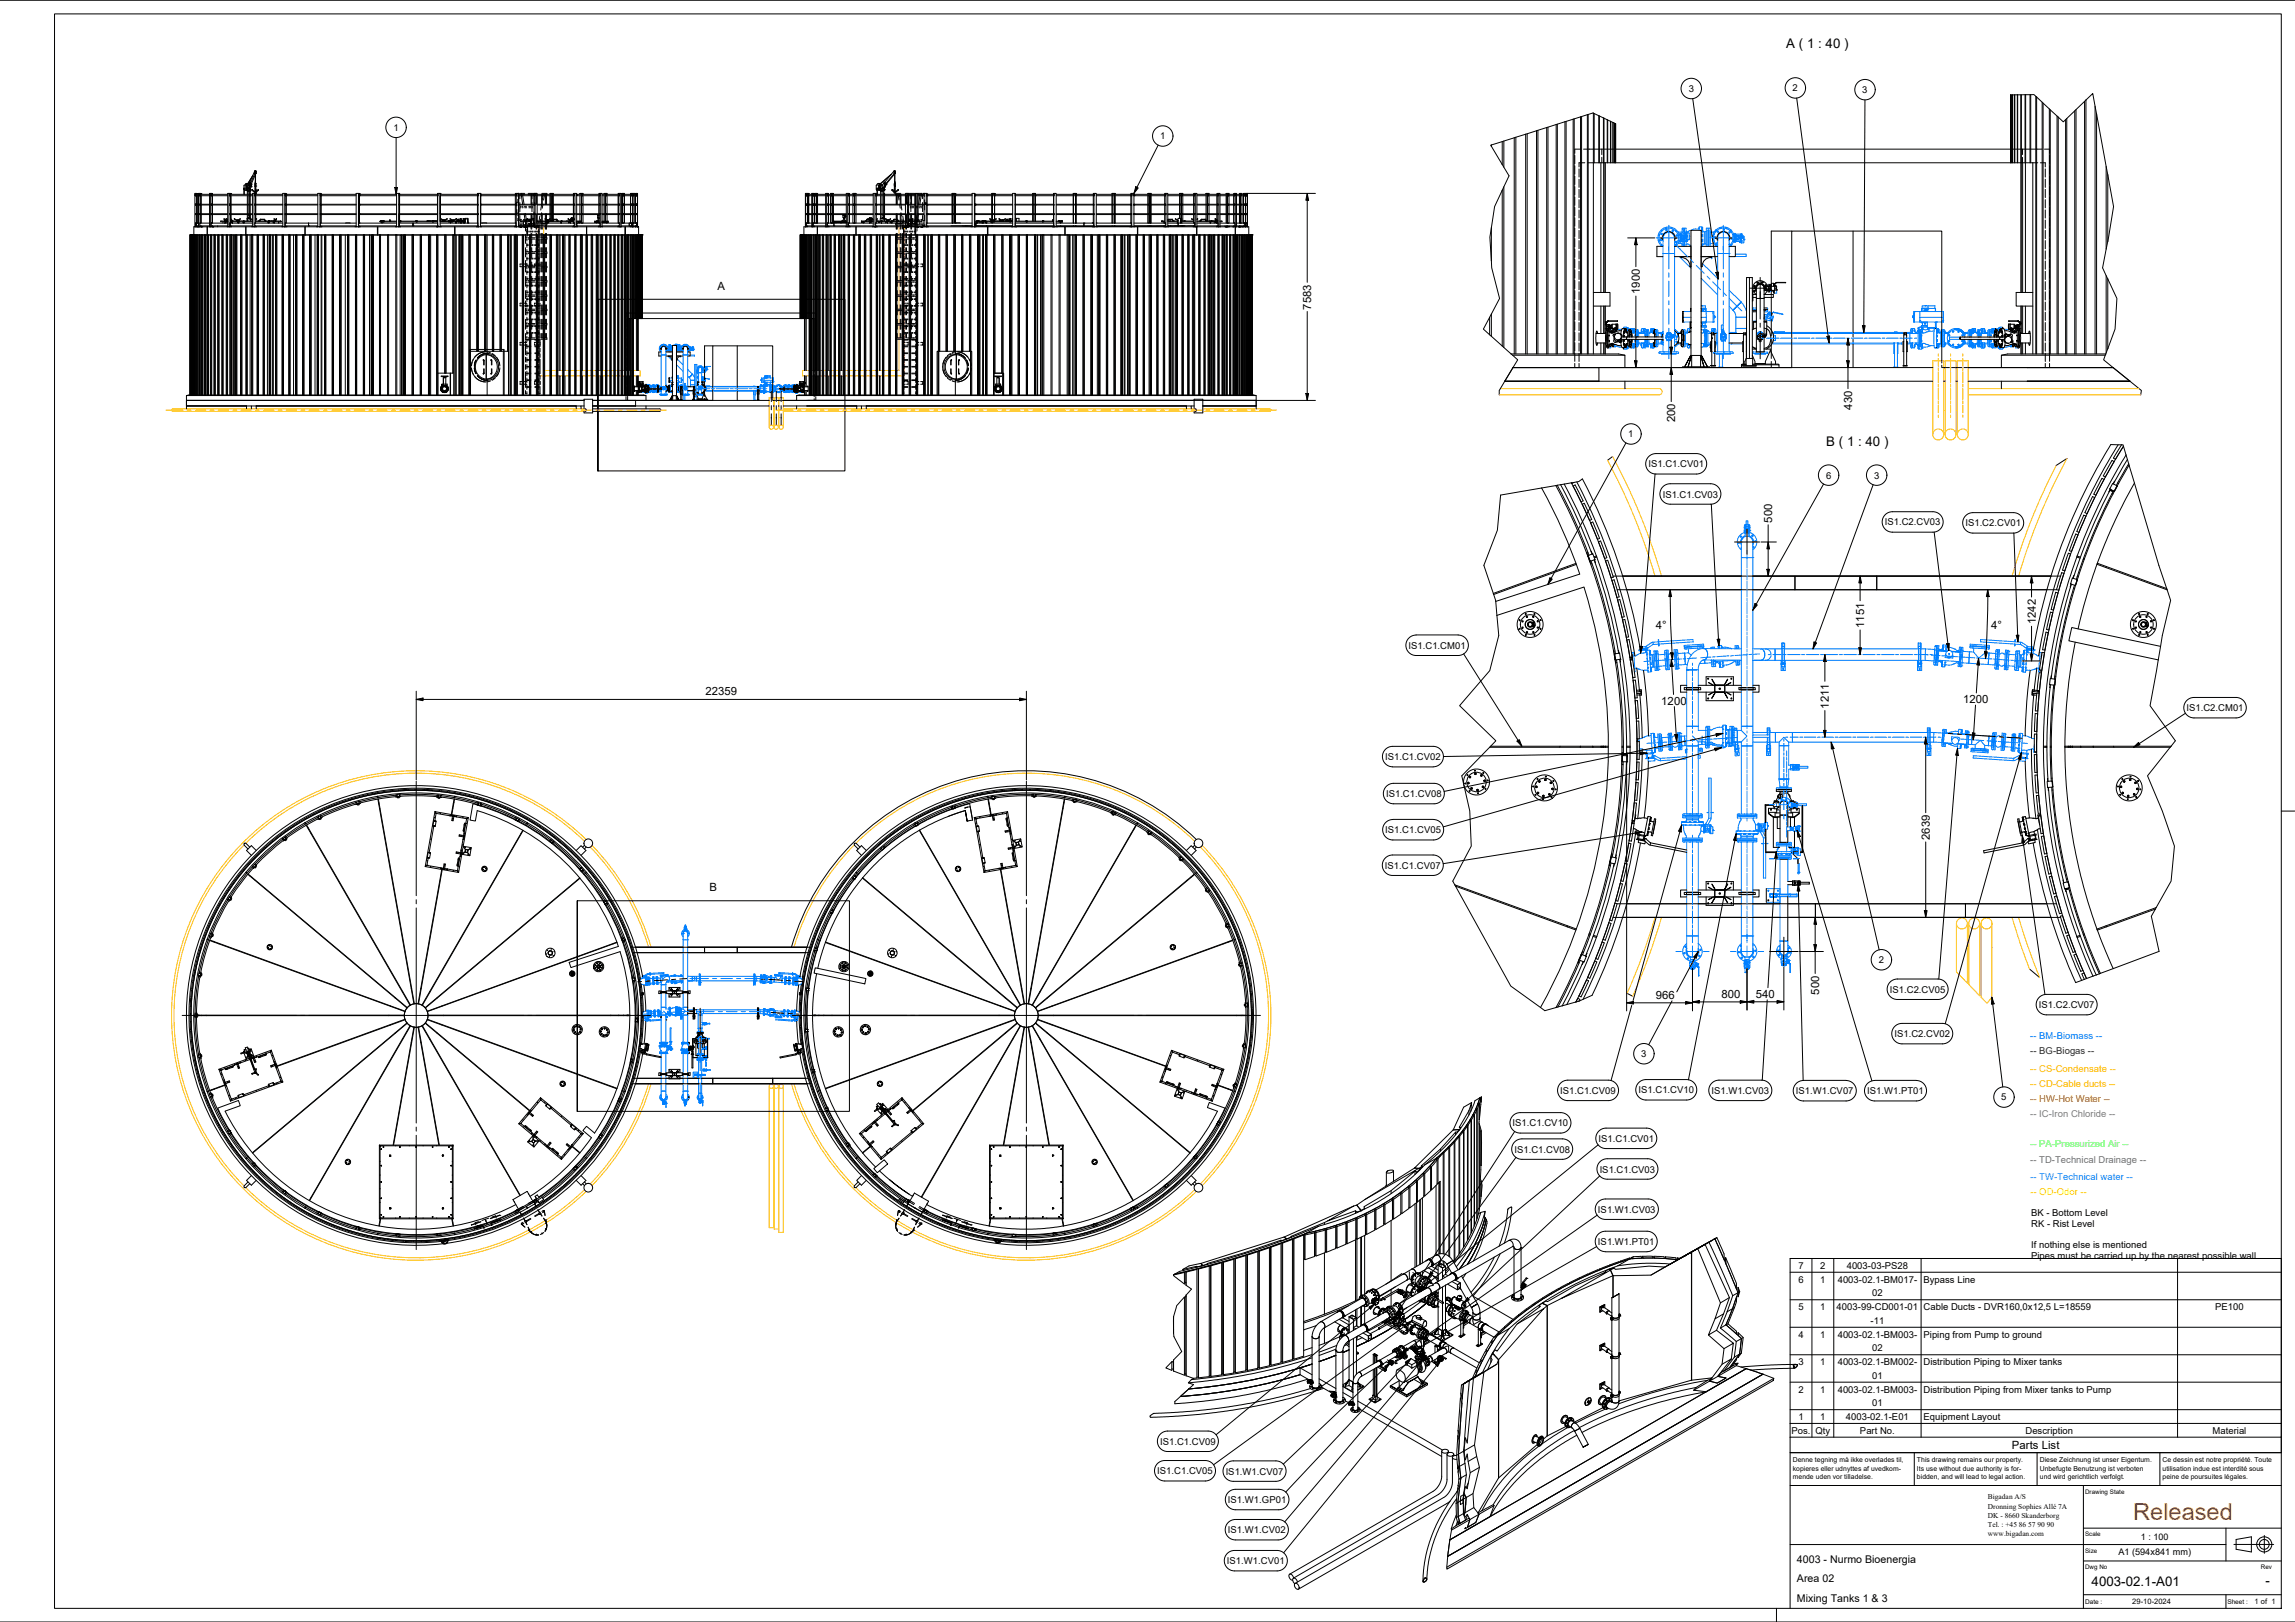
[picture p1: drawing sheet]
<svg xmlns="http://www.w3.org/2000/svg" width="841mm" height="594mm" viewBox="0 0 841 594" stroke-linecap="round" stroke-linejoin="round" font-family="sans-serif">
<defs><g id="words">
<text font-size="8.6" fill="#f00" x="781.7" y="556.8">Released</text>
<g font-size="4.9">
<text x="654.6" y="17.6">A ( 1 : 40 )</text>
<text x="669.2" y="163.2">B ( 1 : 40 )</text>
<text x="766.5" y="580.8">4003-02.1-A01</text>
<text x="830.2" y="580.4">-</text>
</g>
<g font-size="4.1">
<text x="263" y="106.1">A</text>
<text x="600.9" y="107.7" transform="rotate(-90 600.9 107.7)">1900</text>
<text x="480.5" y="113.4" transform="rotate(-90 480.5 113.4)">7583</text>
<text x="613.9" y="154.7" transform="rotate(-90 613.9 154.7)">200</text>
<text x="678.7" y="150" transform="rotate(-90 678.7 150)">430</text>
<text x="649.4" y="191.5" transform="rotate(-90 649.4 191.5)">500</text>
<text x="606.8" y="230.4">4°</text>
<text x="683.1" y="230.1" transform="rotate(-90 683.1 230.1)">1151</text>
<text x="729.7" y="230.3">4°</text>
<text x="746" y="228.7" transform="rotate(-90 746 228.7)">1242</text>
<text x="258.5" y="254.7">22359</text>
<text x="719.5" y="257.5">1200</text>
<text x="608.8" y="258.1">1200</text>
<text x="670.2" y="259.6" transform="rotate(-90 670.2 259.6)">1211</text>
<text x="707.2" y="307.7" transform="rotate(-90 707.2 307.7)">2639</text>
<text x="260" y="326.4">B</text>
<text x="606.8" y="365.8">966</text>
<text x="630.8" y="365.5">800</text>
<text x="643.5" y="365.5">540</text>
<text x="666.7" y="364.3" transform="rotate(-90 666.7 364.3)">500</text>
<text x="737.3" y="530.7">Parts List</text>
</g>
<g font-size="3.9">
<text x="658.5" y="572.6">4003 - Nurmo Bioenergia</text>
<text x="658.5" y="579.6">Area 02</text>
<text x="658.5" y="586.6">Mixing Tanks 1 &amp; 3</text>
</g>
<g font-size="3.5">
<text x="618.8" y="33.7">3</text>
<text x="656.9" y="33.5">2</text>
<text x="682.5" y="34.1">3</text>
<text x="144.2" y="47.9">1</text>
<text x="425.2" y="51.1">1</text>
<text x="596.7" y="160.2">1</text>
<text x="604.1" y="171.1">IS1.C1.CV01</text>
<text x="669.2" y="175.3">6</text>
<text x="686.8" y="175.3">3</text>
<text x="609.3" y="182.2">IS1.C1.CV03</text>
<text x="690.7" y="192.4">IS1.C2.CV03</text>
<text x="720.2" y="192.8">IS1.C2.CV01</text>
<text x="516.2" y="237.6">IS1.C1.CM01</text>
<text x="801.2" y="260.5">IS1.C2.CM01</text>
<text x="507.6" y="278.4">IS1.C1.CV02</text>
<text x="507.9" y="291.9">IS1.C1.CV08</text>
<text x="507.7" y="305.2">IS1.C1.CV05</text>
<text x="507.5" y="318.2">IS1.C1.CV07</text>
<text x="688.5" y="352.8">2</text>
<text x="692.5" y="363.6">IS1.C2.CV05</text>
<text x="747.2" y="369.2">IS1.C2.CV07</text>
<text x="694.2" y="379.8">IS1.C2.CV02</text>
<text x="601.5" y="387.2">3</text>
<text x="571.8" y="400.6">IS1.C1.CV09</text>
<text x="600.4" y="400.4">IS1.C1.CV10</text>
<text x="627.2" y="400.7">IS1.W1.CV03</text>
<text x="658.1" y="400.7">IS1.W1.CV07</text>
<text x="684.3" y="400.7">IS1.W1.PT01</text>
<text x="733.4" y="403.1">5</text>
<text x="554.3" y="412.6">IS1.C1.CV10</text>
<text x="585.8" y="418.2">IS1.C1.CV01</text>
<text x="555" y="422.2">IS1.C1.CV08</text>
<text x="586.2" y="429.4">IS1.C1.CV03</text>
<text x="585.6" y="444.2">IS1.W1.CV03</text>
<text x="744.3" y="445.4">BK - Bottom Level</text>
<text x="744.3" y="449.4">RK - Rist Level</text>
<text x="585.6" y="456">IS1.W1.PT01</text>
<text x="744.3" y="457.3">If nothing else is mentioned</text>
<text x="744.3" y="461.2">Pipes must be carried up by the ne</text>
<text x="798.3" y="461.2">arest possible wall.</text>
<text x="659" y="464.7">7</text>
<text x="667" y="464.7">2</text>
<text x="676.7" y="464.7">4003-03-PS28</text>
<text x="659" y="469.7">6</text>
<text x="667" y="469.7">1</text>
<text x="673.4" y="469.7">4003-02.1-BM017-</text>
<text x="704.9" y="469.7">Bypass Line</text>
<text x="659" y="479.8">5</text>
<text x="667" y="479.8">1</text>
<text x="673.1" y="479.8">4003-99-CD001-01</text>
<text x="686.1" y="474.8">02</text>
<text x="704.9" y="479.8">Cable Ducts - DVR160,0x12,5 L=18559</text>
<text x="811.7" y="479.8">PE100</text>
<text x="685.5" y="484.9">-11</text>
<text x="659" y="489.9">4</text>
<text x="667" y="489.9">1</text>
<text x="673.4" y="489.9">4003-02.1-BM003-</text>
<text x="704.9" y="489.9">Piping from Pump to ground</text>
<text x="686.1" y="494.9">02</text>
<text x="659" y="500">3</text>
<text x="667" y="500">1</text>
<text x="673.4" y="500">4003-02.1-BM002-</text>
<text x="704.9" y="500">Distribution Piping to Mixer tanks</text>
<text x="686.1" y="505">01</text>
<text x="659" y="510">2</text>
<text x="667" y="510">1</text>
<text x="673.4" y="510">4003-02.1-BM003-</text>
<text x="686.1" y="515">01</text>
<text x="704.9" y="510">Distribution Piping from Mixer tanks to Pump</text>
<text x="659" y="520.1">1</text>
<text x="667" y="520.1">1</text>
<text x="676.4" y="520.1">4003-02.1-E01</text>
<text x="704.9" y="520.1">Equipment Layout</text>
<text x="656.5" y="525.1">Pos.</text>
<text x="665.3" y="525.2">Qty</text>
<text x="681.6" y="525.1">Part No.</text>
<text x="742.3" y="525.1">Description</text>
<text x="810.8" y="525.1">Material</text>
<text x="425.1" y="529.2">IS1.C1.CV09</text>
<text x="424.1" y="540">IS1.C1.CV05</text>
<text x="449.2" y="540.1">IS1.W1.CV07</text>
<text x="450" y="550.5">IS1.W1.GP01</text>
<text x="450" y="561.5">IS1.W1.CV02</text>
<text x="449.6" y="572.9">IS1.W1.CV01</text>
</g>
<text font-size="3.5" fill="#007fff" x="744" y="380.6">-- BM-Biomass --</text>
<text font-size="3.5" fill="#008100" x="744" y="386.2">-- BG-Biogas --</text>
<text font-size="3.5" fill="#ffbf00" x="744" y="392.5">-- CS-Condensate --</text>
<text font-size="3.5" fill="#ff7f00" x="744" y="398.1">-- CD-Cable ducts --</text>
<text font-size="3.5" fill="#f00" x="744" y="403.6">-- HW-Hot Water --</text>
<text font-size="3.5" fill="#7d7d7d" x="744" y="409.2">-- IC-Iron Chloride --</text>
<text font-size="3.5" fill="#64648c" x="744" y="425.8">-- TD-Technical Drainage --</text>
<text font-size="3.5" fill="#0f0" x="744" y="420.3">-- PA-Pressurized Air --</text>
<text font-size="3.5" fill="#00bfff" x="744" y="432">-- TW-Technical water --</text>
<text font-size="3.5" fill="#ff0" x="744" y="437.7">-- OD-Odor --</text>
<g font-size="3.3">
<text x="784.5" y="563.9">1 : 100</text>
<text x="776.3" y="569.6">A1 (594x841 mm)</text>
</g>
<g font-size="2.8">
<text x="781.3" y="587.6">29-10-2024</text>
<text x="826.2" y="587.6">1 of 1</text>
</g>
<g font-size="2.7">
<text x="728.5" y="549.1">Bigadan A/S</text>
<text x="728.5" y="552.5">Dronning Sophies Allé 7A</text>
<text x="728.5" y="555.9">DK - 8660 Skanderborg</text>
<text x="728.5" y="559.3">Tel. : +45</text>
<text x="728.5" y="562.7">www.bigadan.com</text>
<text x="739.9" y="559.3">86</text>
<text x="743.2" y="559.3">57</text>
<text x="746.6" y="559.3">90</text>
<text x="750.1" y="559.3">90</text>
</g>
<g font-size="2.5">
<text x="657" y="538.7">kopieres eller udnyttes af uvedkom-</text>
<text x="657" y="535.6">Denne tegning må ikke overlades til,</text>
<text x="702.5" y="535.6">This drawing remains our property.</text>
<text x="702.5" y="538.7">Its use without due authority is for-</text>
<text x="747.5" y="538.7">Unbefugte Benutzung ist verboten</text>
<text x="747.5" y="535.6">Diese Zeichnung ist unser Eigentum.</text>
<text x="792.5" y="538.7">utilisation indue est interdité sous</text>
<text x="792.5" y="535.6">Ce dessin est notre propriété. Toute</text>
<text x="657" y="541.8">mende uden vor tilladelse.</text>
<text x="702.5" y="541.8">bidden, and will lead to legal action.</text>
<text x="747.5" y="541.8">und wird gerichtlich verfolgt.</text>
<text x="792.5" y="541.8">peine de poursuites légales.</text>
</g>
<g font-size="2.4">
<text x="764.1" y="587.4">Date :</text>
<text x="816.2" y="587.4">Sheet :</text>
</g>
<g font-size="2.3">
<text x="764.1" y="547.1">Drawing State</text>
<text x="764.1" y="562.7">Scale</text>
<text x="764.1" y="568.7">Size</text>
<text x="764.1" y="574.7">Dwg No</text>
<text x="828.5" y="574.7">Rev</text>
</g>
</g></defs>
<!-- layer: P_Condensate (CS) -->
<g fill="none" stroke="#ffbf00" stroke-width=".37">
<path d="M60.8 150.2h6.3M63.3 150.7h151.2M68.6 150.2h1.5M71.6 150.2h3.8M77 150.2h1.4M80 150.2h3.8M85.3 150.2h1.5M88.3 150.2h3.8M93.6 150.2h1.5M96.6 150.2h3.8M101.9 150.2h1.5M104.9 150.2h3.8"/>
<path d="M110.2 150.2h1.5M113.2 150.2h3.8M118.5 150.2h1.5M121.5 150.2h3.8M126.8 150.2h1.6M129.8 150.2h3.8M135.1 150.2h1.6M138.1 150.2h3.8M143.5 150.2h1.4M146.5 150.2h3.8M151.8 150.2h1.5M154.8 150.2h3.8"/>
<path d="M160.1 150.2h1.5M163.1 150.2h3.8M168.4 150.2h1.5M171.4 150.2h3.8M176.7 150.2h1.5M179.7 150.2h3.8M185 150.2h1.5M188 150.2h3.9M193.3 150.2h1.6M196.3 150.2h3.9M201.7 150.2h1.5M204.6 150.2h3.9"/>
<path d="M210 150.2h1.5M213 150.2h3.8M214.5 149.7h-151.2l-.4 .5 .4 .4M218.3 150.2h1.5M221.3 150.2h3.8M226.6 150.2h1.5M229.6 150.2h3.8M234.9 150.2h1.5M237.9 150.2h6.3M284.4 150.2h6.3M287.1 149.7h151M287.1 150.7h151"/>
<path d="M292.2 150.2h1.5M295.2 150.2h3.8M300.5 150.2h1.5M303.5 150.2h3.8M308.9 150.2h1.4M311.9 150.2h3.8M317.2 150.2h1.5M320.2 150.2h3.8M325.5 150.2h1.5M328.5 150.2h3.8M333.8 150.2h1.5M336.8 150.2h3.8"/>
<path d="M342.1 150.2h1.5M345.1 150.2h3.8M350.4 150.2h1.5M353.4 150.2h3.9M358.7 150.2h1.6M361.7 150.2h3.8M367 150.2h1.6M370 150.2h3.8M375.4 150.2h1.5M378.4 150.2h3.8M383.7 150.2h1.5M386.7 150.2h3.8"/>
<path d="M392 150.2h1.5M395 150.2h3.8M400.3 150.2h1.5M403.3 150.2h3.8M408.6 150.2h1.5M411.6 150.2h3.8M416.9 150.2h1.5M419.9 150.2h3.9M425.2 150.2h1.6M428.2 150.2h3.9M433.6 150.2h1.5M436.5 150.2h3.9"/>
<path d="M440.8 149.7h24.5l.5 .5-.5 .4M440.8 150.7h24.5M441.9 150.2h1.5M444.9 150.2h3.8M450.2 150.2h1.5M453.2 150.2h3.8M458.5 150.2h1.5M461.5 150.2h6.3M549.8 142.3h58.1M607.9 142.3a1.16 1.16 0 0 1 1.2 1.2 1.16 1.16 0 0 1-1.2 1.1h-58.5M721.3 142.3h62.6M721.3 144.6h63.2"/>
<path d="M589.1 168.6a221.8 221.8 0 0 1 17.4 42.4M591 167.2a224.1 224.1 0 0 1 17.9 43.8M753.5 170.5a226.3 226.3 0 0 0-16.2 40.5M757.5 167.9a224.1 224.1 0 0 0-17.8 43.1M89.4 309.5a88.8 88.8 0 0 0 0 124.9M214.8 307.5a89.6 89.6 0 0 0-126 1.4 89.6 89.6 0 0 0 0 126.1 89.6 89.6 0 0 0 126 1.4M313 309.5a88.8 88.8 0 0 0-22 37.4M437.8 308.1a88.8 88.8 0 0 0-124.1 .7M439.9 310.3a88.8 88.8 0 0 1 0 123.3M440.6 309.6a89.6 89.6 0 0 1 0 124.6M606.5 336a221.8 221.8 0 0 1-10.2 27.8M608.9 336a224.1 224.1 0 0 1-10.6 28.9"/>
<path d="M737.3 336l3 9.5 3.5 9.4M739.7 336a232 232 0 0 0 7.8 22.1M237.7 396.9a88.8 88.8 0 0 1-21.4 36.7M238.6 396.9a89.6 89.6 0 0 1-21.7 37.3M290 396.9a89.6 89.6 0 0 0 148.4 39.5M291 396.9a88.8 88.8 0 0 0 22 37.5M90.1 435a88.8 88.8 0 0 0 124.1 .8M313.7 435a88.8 88.8 0 0 0 124.1 .8"/>
</g>
<!-- layer: P_Biomass (BM) -->
<g fill="none" stroke="#007fff" stroke-width=".37">
<path d="M606.9 87.1h9.3M608.1 86.3l-.1-.3-.1 .3 .2 .1M608.1 88.2l-.1-.3-.1 .3h.3M608.7 85.7l.3 .2M608.7 85.5l.1 .4 .4-.1-.1-.3h-.4M608.9 89.5v.3l.2 .1-.2-.3M608.9 88l-.4 .2M609.1 84.5h-.2v.2M609.1 87l.3 1.3M609.1 87a2.39 2.39 0 0 1 2.4-2.3 2.39 2.39 0 0 1 2.4 2.3M609.2 84.5l-.3-.1v.3M609.3 87v.2"/>
<path d="M609.4 90a3.6 3.6 0 0 1-.5-5.3 3.6 3.6 0 0 1 5.3 0 3.6 3.6 0 0 1-.6 5.3M609.4 92.9h4.3M610.5 84.1l.1 .4M610.7 83.6l-.1-.1-.1 .2M610.8 83.6l-.3-.2-.1 .3M611.5 82.5v9.2M611.5 90.4v8.1M611.5 100v1.5M612.3 83.6l.2-.2 .2 .3M613 84.3l-.2 .3M613.1 84.2l-.3 .2 .1 .3h.3l-.1-.4M613.7 87v.2"/>
<path d="M613.8 89.4l4.6 4.6M613.9 87l-.3 1.3M613.9 84.5l.2-.1 .2 .3-.3-.2M614.1 88.3l.3 .2M614.2 89.6v.2h-.2M614.2 89.5v.3h-.3M614.6 86.1l-.4 .1M614.7 86.2l-.2 .4-.3-.2 .1-.3 .4 .1M614.9 86l.3 .1M614.9 85l1.6 .1M614.9 89.2h1.6M614.9 88.2l.3-.1-.3 .1"/>
<path d="M615 86.2h.4M615 88.1h.4M615.1 85v.3M615.1 88.9v.3M615.4 88.1l.2 .1M615.4 88.1l-.4 1-1 1.1M615.4 86.1a4 4 0 0 0-6-2.4 4 4 0 0 0-.4 6.5M615.4 94l4.3 4.2M615.6 88.1v.3zM615.6 85.9l-.2 .2M615.6 85.5h.3v3.2h-.3zM615.6 85.9v.1"/>
<path d="M615.6 88.4h.1M615.9 88.4h.1M616 86.1v1.9v-.5M616 85.7v.4M616 87.8h.1M616 86.7h.1M616 87.6h.1M616 86.1h-.1M616 86.5h.9M616 86.1h.2M616 87.5l.1 .1M616.1 86.5h-.1"/>
<path d="M616.1 87.3l-.1 .1M616.1 85.7l-.1 .1M616.1 87.6h.8l-.1 .2M616.1 87.3h.1M616.1 85.7l.1 .4M616.2 86.5l-.2 .6zM616.2 87.1h.1M616.2 87.3h.1M616.2 86.4v.1M616.3 87.3v.1M616.3 87.5v.1M616.3 87.1h.6"/>
<path d="M616.3 87.7v.3M616.3 87.6h.1M616.3 86.1v.4M616.3 87.3l.6-.1v.3M616.3 87.2h-.3M616.3 87.3v.5l.5 .1M616.3 86.2l1.7 .1M616.3 86.1v1M616.3 87.7h.1M616.3 87.8h.1M616.3 86.5h.1M616.4 87.6h-.1"/>
<path d="M616.5 83.9h.1M616.5 89.6v.1M616.5 83.9v1.9M616.5 86.2v.3M616.5 87.9v.1M616.5 88.4v1.8M616.5 83.9l.5-.3v2.2M616.8 87.8l-.1 .1M616.8 87.7h.1M616.8 86.7h.1M616.9 87.7h.1M616.9 86.5h.1"/>
<path d="M616.9 87.5v.1M616.9 87h.1M616.9 86.9v.1M616.9 87.1v.1M616.9 87v.1M616.9 87.3h.1M616.9 87.2v.1M616.9 87.3h.2M616.9 86.5v.7M616.9 87.5v.2M616.9 87.2h1M616.9 86.7h1"/>
<path d="M616.9 87.5h1M616.9 87h1M616.9 86.9h.2M617 86.2v.5M617 87.5v.5M617 88.4v1.8M617 89.6l.1 .1M617 84.6l.2 .2M617.1 86.9v.4M617.1 89.7h.1M617.1 89.7l.2 .2M617.2 89.4l-.2 .2"/>
<path d="M617.2 84.5v1.3M617.2 86.2v.5M617.2 87.5v.5M617.2 88.4v1.4M617.2 89.8h.1M617.2 84.5h.1M617.3 83.6v2.2M617.3 86.2v.5M617.3 87.5v.5M617.3 88.4v1.8M617.3 84.5h-.1M617.3 83.6h.5"/>
<path d="M617.6 85.8h-1.7v2.6M617.6 85.9l.1 .1M617.6 85.4h.1M617.7 85.4l-.1 .5M617.7 85.4h.1M617.7 86h.1M617.7 85.7h.1M617.8 85.4h.3l-.1 .5M617.8 85.4v.3M617.8 85.7v.3M617.8 85.4l-.1 .3M617.8 85.7l-.1 .3"/>
<path d="M617.8 83.6h.1M617.9 86.7h.1M617.9 87.5h.1M617.9 87.2v.1M617.9 87h.1M617.9 87v.2M617.9 87.2h.1M617.9 87.1v.1M617.9 87.3h.1M617.9 86.6h.1M617.9 86.4h.1M617.9 86.4v.2"/>
<path d="M617.9 86.6v.1M617.9 83.6v1.8M617.9 86.2v.4M617.9 87v.3M617.9 87.5v.5M617.9 88.4v1.8M617.9 85.4v1.6M617.9 87.1l.2 1.4v-3.2h.9v2.4l-.9 .1M617.9 86.2h.1M617.9 88v.4h-2M617.9 88h.2M618 85.9l-.4 .1"/>
<path d="M618 85.4h.1M618 86h.1M618 86.5v.2M618 86.7v.1M618 86.3h.1M618 86.3v.4M618 86.7h.1M618 86.8h.1M618.1 85.9h.1M618.1 88.4l.1 .1M618.1 88.4h.1M618.1 88h.1"/>
<path d="M618.1 87.9l-2.2 .1M618.2 85.3v2.5M618.2 88v.1M618.2 88.1l.1 .3M618.2 88.1v.3M618.2 88l-.1 .1M618.2 88l.1 .4M618.3 88.4l-.1 .1M618.5 89.4l.4 .2M618.5 89.3l-.6 .3M618.9 84.6l-.4 .3-.6-.2M619 89.6l.3 .2"/>
<path d="M619 86.4h.1M619 86.6h.1M619.1 87.2v.5l-.6 .1M619.1 87.4v.1M619.1 86.4v.1M619.2 86.5h.1M619.1 86.4l.1 .1M619.1 86.4h.1M619.2 86.5v.1M619.2 86.4v.1M619.2 86.6h-.1M619.3 89.8h.1"/>
<path d="M619.3 84.4h.1M619.3 84.4l-.3 .2M619.4 89.8l.3 .1M619.5 95.1l1.1 1.1M621.6 97.2l2.9 2.9M622.6 83.7l-2 .3-1.2 .4M622.7 83.8h.1M622.7 83.2v1.1M622.7 83.4v.4M622.7 83.2h.1M622.7 83.1h1v7.2v-.3M623.7 83.9l.2 .1"/>
<path d="M623.7 83.3v.6h.2M623.7 87.9v.5h.2M623.7 89.7l.2 .3M623.7 83.9h.1M623.7 83.3h.1M623.7 84.9h.1M623.7 84.3h.1M623.7 86.5h.1M623.7 85.9h.1M623.7 88.3h.1M623.7 87.8h.1M623.7 90h.1"/>
<path d="M623.7 89.4h.1M623.7 86.2h.2M623.7 88.2h.2M623.7 83.3h.2M623.7 83.6h.2M623.7 84.7h.2M623.7 84.4h.2M623.7 84v.2M623.7 90h.2M623.9 83.3h.1M623.9 83.3h-.2M623.9 83.3v.5"/>
<path d="M623.9 84.2v.1M623.9 84.2h-.2v.7h.2M623.9 85.9v.4M623.9 87.7v.1M623.9 87.7h-.2l.2 .2M623.9 89.4v.1M623.9 89.4h-.2l.2 .3M623.9 90h.1M623.9 83.9v.1M623.9 83.8v.1M623.9 84.8v.1M623.9 84.3v.5"/>
<path d="M623.9 86.3v.2M623.9 85.9h-.2v.6h.2M623.9 87.8v.6M623.9 89.8v.2M623.9 89.5v.3M623.9 84.4l.6 .5M623.9 96.5l5.6 5.5M623.9 84.3v.6M623.9 84.9h.1M623.9 88.4h.1M624.5 89.3l-.6 .5M624.5 84.9v4.4"/>
<path d="M624.5 89.3h.3M624.5 84.9h.3M624.8 89.3l.5 .3M624.8 84.9v4.4M625.3 84.7l-.5 .2M625.3 90.2l.1-6.7 .5 .1v6.6M625.9 84.5h.1M626 84.5v5.3M626 89.8h-.1M626 89.4l.2 .2M626.2 84.6l-.2 .2M626.4 83.6h-.2v6.6"/>
<path d="M626.4 83.5l.3 .4M626.7 89.3h.1M626.7 86.8v.2M626.7 84.6v.1M626.7 83.9v6.3M627 87.1h9.1M627.2 94.7h.1M627.2 94v.7M627.3 94v.7M627.8 88.1l.4 .2zM627.8 87.9l.2-.2zM627.9 85.9l-.2 .3 .4 .3-.4-.3z"/>
<path d="M628 85h-1.3v4.2h1.3M628 85v.3M628 88.9v.3M628 85h.1M628 89.2h.1M628 85.9h.2M628.1 85.9h.1M628.3 87v-.1a.28 .28 0 0 1 .3-.2 .28 .28 0 0 1 .2 .3M628.3 87l.5 .1M628.7 89.5l.1 .5h.4l-.5-.1zM628.8 84.3v.5M628.8 84.3h.3"/>
<path d="M629 90.2a4 4 0 0 1-.4-5.8 4 4 0 0 1 5.9 0 4 4 0 0 1-.4 5.8M629.1 89.3h.4M629.1 84.3l.2 .1M629.1 84.3h-.3M629.1 84.3l.1 .1M629.2 87l.3 1.3M629.2 87a2.39 2.39 0 0 1 2.3-2.3 2.39 2.39 0 0 1 2.4 2.3M629.4 87v.2M629.4 90a3.6 3.6 0 0 1-.5-5.3 3.6 3.6 0 0 1 5.3 0 3.6 3.6 0 0 1-.5 5.3M629.5 92.9l-.1 36M629.5 92.9h.1M629.5 87.1v5.8h4.1v-5.8"/>
<path d="M629.5 92.9h4.1M629.5 88.9h-.4v.3M629.5 87.6v-.8l.3-.9 1.4-.9 1.3 .2 .7 .6 .4 .8v1M630.3 83.5h.6M630.3 83.4h.6M630.3 83.4v.3zM630.9 83.5v.1M630.9 83.4v.2M631.5 82.5v9.2M631.5 90.4v8.1M631.5 100v1.5M631.7 83.8l-.3 .3 .3 .3 .3-.2-.2-.4"/>
<path d="M631.7 83.9h.1M632.3 83.3l-.1 .3M632.3 83.4l-.1 .2M632.3 83.4l.5 .2M632.8 83.6v.2M633.6 84.9l.4 .1v.4l-.4-.1zM633.6 92.9h.1M633.6 92.9v36M633.7 89.1l.1 .4M633.7 89.6h.1M633.7 87v.2M633.7 89.5l-.1 .1"/>
<path d="M633.9 89.9h.1M633.8 84.4l.4-.1 .2 .4M633.9 84.4l.4-.1 .1 .4M633.9 90h.3M633.9 87l-.3 1.3M633.9 89.9h.3M634.3 89.4l.1 .3zM634.3 87.2l.4-.1v.4h-.3l-.1-.2M634.4 84.7h.1M634.4 89.7l-.2 .3M634.4 89.7l-.2 .2M634.9 88.4h.1"/>
<path d="M634.9 88.3l.2 .1M634.9 85.9l.4 .3M635 87.8l.3 .1-.1 .5 .2-.3zM635.2 86.5h-.2M635.2 86.5h-.1M635.3 86.2l-.1 .3M635.4 86.2l-.2 .3M635.4 88.1l.2 .1M635.6 88.1v.3zM635.6 85.9l-.2 .2M635.6 88.4h.1M635.6 85.9v.1"/>
<path d="M635.6 85.5h.3v3.2h-.3zM635.9 93.1h4v.9h-4M636 88h.1M636 85.8l-.1 2.6M636 88h-.1M636 87.4l.1 1.1M636 87.1v.3M636 86.7h.1M636 87.6h.1M636 87.8h.1M636.1 86.5l-.1 .6zM636.1 87.6h.1"/>
<path d="M636.2 87.6h.1M636.2 87.6l.7 .1M636.2 87.7v.8M636.2 88h1.8M636.2 88.4h1.8M636.2 88.5h.1M636.2 86.1h-.3M636.3 86.1h.1M636.3 86.2h1.7M636.3 86.7v.9l.2-.1M636.3 86.1v.4M636.3 87.7h.1"/>
<path d="M636.3 87.7h.6M636.3 86.5v.2M636.3 87.3l-.3 .1M636.3 87.7v.3M636.3 86.4l-.1 .1M636.3 86.5h.1M636.3 86.4v.1M636.4 86.4l.4 .1M636.4 86.4h.1M636.5 87.5h.1M636.5 87.5l1.3 .2M636.9 86.5h-.9"/>
<path d="M636.9 86.6h.1M636.9 86.6l-.6 .1M636.9 86.5h.1M636.9 87.6v.1M636.9 86.5v.1M636.9 87.6h.1M637.5 87.2h.1M637.5 88.4l.1 .4 .4-.1M637.5 87h.1M637.5 87.1h-.6l.6 .1M637.6 87.1h.1M637.6 87.2h.1"/>
<path d="M637.7 88.6v.3l.1-.3M637.7 88.4v.1M637.7 86.8l-.5 .2 .4-.1M637.7 86.9h.1M637.8 88.4v.2M637.8 88.5v.1M637.8 87.6l.2 1.1M637.8 87.6v.1M637.8 87.7v.2M637.8 87.6h.1M637.8 87.9h.1M637.8 87.8l.2 .1"/>
<path d="M637.8 87.6v.3M637.9 85.8h-2M637.9 85.8v.4M637.9 85.8h.1M637.9 86.8h.1M638 88.7h.1M638 87.6l-.1 1.2M638 88.2h.1M638 88.3h.1M638.1 88.4v.6l.9-.1M638.1 85.8h.1M638.1 88.2v.2"/>
<path d="M638.1 88v.4M638.1 88.4h.1M638.1 88h.1M638.1 85.8v.4M638.1 86.2h.1M638.1 86.5h.4M638.1 88.1h.1M638.1 88l.2 .4M638.1 85.7v1M638.1 87.6v.6M638.1 85.9h.1M638.2 86.9h.1"/>
<path d="M638.2 87.5v.9M638.2 86.5v.3M638.2 88.5v.5M638.2 85.7l-.2 .1v.9l-1.6 .1M638.2 88.4h.1M638.2 88.4v.1M638.2 86.2h.1M638.2 85.7v.5M638.2 86.2v.1M638.2 85.7l.1 .5M638.2 87h.1M638.3 88.4l-.1 .1"/>
<path d="M638.3 86.2l-.1 .1M638.3 87.1h.1M638.3 87.2h.1M638.4 86.5a.4 .4 0 0 1 .7 .1 .4 .4 0 0 1-.4 .6h-.3M638.4 86.5l-.1 .4 .2-.3M638.5 86.6a.32 .32 0 0 1 .5 0 .32 .32 0 0 1-.3 .5h-.3M639.1 87.9h.1M639.1 87.6h.1M639.1 86.8h.1M639.1 87.1v1.8M639.1 87.8h.1M611.5 103v5.6"/>
<path d="M611.5 110.1v1.5M611.5 113.1v5.7M616.8 118h2.9M616.8 116.2h2.9M617.1 114.1h2.6M619.5 119.9h.2M623.4 114.1h4.3M623.4 113.9h1l.1 .2M623.4 113l1.8 .1M623.4 113l1.7 .1M623.4 119.2h1.8v.3M623.4 119.5h1.9v.3"/>
<path d="M623.4 119.8h1.9M623.4 102l6.1 6M623.4 114h1.1M623.4 112.9h1.6M623.4 112h1.4M623.4 116.2h1.9M623.5 113.6v.3zM623.5 113.6h.6v.3M623.6 111.9v.1M623.6 113v.6h.3M623.6 112h.2M623.6 111.9h.2"/>
<path d="M623.7 111.9h.1M623.7 118.6h.3M623.7 113.6h.1M623.8 118.4h.1M623.8 113.6v.1M623.9 113.6h.1M623.8 113.7h.1M623.8 113.6h.1M623.8 118.4v.3M623.8 111.9v.1M623.9 118.5v.1M623.9 113.3h.3"/>
<path d="M623.9 113.2l.6 .1M623.9 113v.6M624 113v.1M624 113h.3M624.1 113.3l-.2 .1M624.1 113.4h.1M624.2 113.3h.3M624.3 113l.2 .1M624.4 113.3h.1M624.5 113.3h.1M624.5 113.1v.1M624.5 113.4l-.6 .1"/>
<path d="M624.5 113h.1M624.5 113.4h.1M624.5 114.1h.1M624.8 118.2v1M624.9 112l.1 1M625 113l.1 1M625 119.8l-.2 .3M625.1 114.1h-.6M625.1 114l-.1 .1M625.1 114v.1M625.1 113.1v.9M625.2 114h.1"/>
<path d="M625.2 114.1l.1 2.1M625.2 118v.2h-1.8M625.3 117.4v.6M625.3 117.4h.1M625.3 119.8h.1M625.3 116.3v1.1M625.3 116.2h.1M625.6 101.1l1 1.1M627.7 103.3l2.8 2.8M627.7 114.1l.1 3.9M627.7 114.1h.3M628 114.1h.1"/>
<path d="M628.1 114.2v3.8h-4.7M628.1 116.3h.2M628.1 115.7h.2M628.1 116.2h.2M628.1 115.9h.2M628.3 116.2v.1M628.3 115.9v.3M628.3 115.7v.2M628.3 115.8v.5M628.3 115.7v.1M628.3 116.3h.1M628.4 115.8v.4"/>
<path d="M628.4 116.2h.1M628.4 115.8h.1M630.8 119.1l.1 1.8M630.9 119.1h.1M631.4 119h.1M631.4 119l-.5 .1M631.4 119.1h.1M631.4 119v1.7M631.5 103v5.6M631.5 110.1v1.5M631.5 113.1v5.7M631.6 107.2l1 1"/>
<path d="M633.6 112.2l1.5 1.4M633.6 106.3l4.4 4.3M633.7 109.3l4.6 4.6M635.1 113.6l.8 1.2 .2 1.4M635.1 113.6l2.9-3zM636.1 116.2v4.1h3.9h-3.9v1.5M636.1 116.2h3.9M638 110.7l1.2 1.5 .8 1.8M638 110.7l-2.9 2.9M642.3 113v.3h1.3M642.3 113.7v.3M642.3 114l.2 .2"/>
<path d="M642.5 112.8h1.1M642.5 112.8l-.2 .2M643 106.4l.1 .1M643 104.7h.1M643.1 113.5h.5M643.1 113.5v.2M643.2 113.3l.2 .1M643.6 113.4l-.5 .1M643.6 117.6h-.9v.2M645.8 103.3h.1M646.5 116.9h.1M646.5 116.8v.1"/>
<path d="M646.5 116.9l.6 .1M646.5 113.7h1.3v.3M646.5 115.2h.1M646.5 116.4v.2M646.6 116l.7 .2M646.7 115.3l-.2 .6M646.9 115.2l-.4 1.2M646.9 115.2l.6 .1M646.9 113.3l-.2 .1M647 113.4v.3M647.1 104.5v.2M647.1 104.5l-.1 .1"/>
<path d="M647.1 104.4v.1M647.4 117.6v.2h-.9M647.5 115.2h.3l-.4 2h-.3zM647.6 112.8l.2 .2M647.7 104.9h.1M647.7 106.2l.3 .2M647.7 115h.1M647.7 115l.1 .1M647.8 114l-1.3 .2M647.8 114.9l.2 .3 .3-.2M647.8 114.9h.3M647.8 115.2h.1"/>
<path d="M647.8 113v.3M647.8 114.7v.2M647.8 114.8l.2-.1-.2 .2M647.8 116l1 .2-.1 .6-1-.2zM647.9 104.7h.1M647.9 115.2l.9 .3M647.9 115.1v.1M647.9 104.8l-.2 .1M648 106.3v.3M648 104.5l-.1 .2M648 104.2h.5M648.1 114.6l.4 .1"/>
<path d="M648.1 114.6v.1M648.2 114.6h.3M648.2 114.6h.1M648.2 114.8l-.2 .1h.2M648.3 114.4h.4M648.3 114.4h.2M648.3 114.4h.1M648.3 114.8h.1M648.3 114.4l-.1 .2M648.3 115.2h.2zM648.3 115v.2M648.3 115l.2 .1"/>
<path d="M648.4 114.4h.3M648.4 114.7h.1M648.5 114.7h-.5l1 .2M648.5 114.7h.1M648.5 104.5h.4M648.5 104.8h.3M648.5 115.1l.3 .2M648.5 114.7l.5 .2M648.5 114.7h.3M648.5 114.6l.3 .1M648.5 104.8h.1M648.5 115.1v.1"/>
<path d="M648.5 106.2h.3M648.5 114.4l.3 .1M648.5 114.4v.2M648.6 114.9h.1M648.7 114.9l.2 .2zM648.7 114.9l-.5-.1 .4 .2M648.7 114.4h.1M648.7 114.4l.1 .1M648.8 117.4l.6 .1M648.8 115.1h.1M648.8 115.5h.1M648.8 115.3v.2"/>
<path d="M648.8 115.5l.3 .2zM648.8 115.1h.2M648.8 114.5v.2M648.8 114.7v.1M648.9 116.5l.7 .1M649 115.2l-.2 .1M649 115l-.1 .1M649.1 114.8l.4-.1zM649.1 115.6l-.4 1.9-1.3-.3M649.1 115.7l.7 .1M649.1 114.9l-.1 .2M649.1 114.9l-.1 .1"/>
<path d="M649.6 117.1l-.2 .4M649.6 106.4v.2M649.8 115.8l-.2 1.3M649.9 114.4l-.5 .3M649.9 114.4v.1M649.9 114.4l3.3 .8M650 114.3l3.3 .7M650 114.3l-.6 .4M650 106.6l-1.5 .1M650 114.4h.1M650 104.3h.1M650.1 104.6v.1"/>
<path d="M650.1 106.4v1M650.2 104.4h.1M650.2 104.5h.1M650.3 104.5h.1M651 104.9l.1 2.5h-.9v-1M651.2 106h.1M651.2 106.1v.1M653.3 115v.1M653.3 115.1v.1M701 115.8v.4M701 115.8h.1M701 116.2h.1"/>
<path d="M701 115.7v.1M701 115.8v.5M701 116.2h.2M701 116.3h.2M701 115.7h.3M701 115.8h.2M701 116.3h.1M701.3 114.2v3.8l5 .2M701.3 114.2h.1M701.3 114.1h.3M701.6 114.1h10.6v3.9h-2.9M701.6 114.1v3.9"/>
<path d="M703.5 116.3v1.1M703.5 117.4h.1M703.5 117.4l.1 .6h2.7M703.5 116.3h.1M703.5 116.2h8.5M703.6 114.1l-.1 2.1M704 119.8h2.3M704.2 114l.1 .1M704.3 114h.1M704.3 114.1h.5M704.3 113l-.1 1M704.3 113l2.2 .1-.6-.1v.3"/>
<path d="M704.3 113v1M704.4 119.8l.2 .2M704.4 112.9h2.2M704.5 118.2v1M705.1 113.1h.1M704.9 114h1.3M704.9 114v.1M704.9 113l.2 .1M705.3 113l-.2 .1M705.4 118.6h.3M705.4 113v.6h.3v-.6M705.5 113.6h.1"/>
<path d="M705.5 118.4v.3M705.5 112h.2M705.6 113.7h.1M705.5 113.7h.1M705.5 113.6v.1M705.5 118.6h.1M705.5 111.9v.1M705.6 113.6h.1M705.6 113.7l-.3-.1v.3M705.6 111.9h.1M705.7 111.9h.1M705.6 111.9h-.1"/>
<path d="M705.7 111.9v.1M705.8 113.9v-.3l.1 .3M705.8 113.6l-.2 .1M705.9 113.4l.5 .1M705.9 113.3h.2M705.9 113.3v.1M705.9 113.4h.1M705.9 113.2h.6M706.1 113.4h.1M706.1 113.3h.3M706.1 113.3l.3 .1M706.3 119.2h-2.2v.3"/>
<path d="M706.3 119.5h-2.3v.3M706.3 118h3M706.3 118v1.9h3M706.4 113.3h.1M706.4 113.4h.1M706.5 113v1.1l-.3-.1M706.5 113.3h.1M706.5 113.4l-.1 .1M706.6 113h-2.4v1.1M706.6 112l-2.2 .1v.9M706.6 112h2.5v1h-2.5zM709.1 113l.1 1.1"/>
<path d="M709.2 113l.1 1.1M709.3 118v2.3M709.3 119.9h.1M709.3 119.9h.2M709.5 118h.1M709.9 118h-.4v2.3h-3.2v-.4M712 117.4v.6M712 117.4h.1M712 116.3v1.1M712 116.2h.1M712 114.1v2.1M733.8 119.9h-1l-.1 1.2"/>
<path d="M241.8 128h.1M241.8 127.2v.2M242 127.1l.1 .1M242 127l.2 .1zM242.1 128l-.2 .1M242.2 126.6h.1M242.2 128.7h.1M242.3 130h1.7M242.3 127.7v16.7M242.3 127.6v.1M242.3 128.8a1.42 1.42 0 0 1-.2-2.1 1.42 1.42 0 0 1 2.1 0 1.42 1.42 0 0 1-.2 2.1M242.3 128.1a.95 .95 0 0 1 .9-1.4 .95 .95 0 0 1 .8 1.4"/>
<path d="M242.4 127.7a.83 .83 0 0 1 .8-.9 .83 .83 0 0 1 .8 .9v14.1M242.8 126.5v.1M242.8 126.4h.1M242.8 126.4l.1 .2-.1-.2M242.9 126.3h-.1M243.5 126.3h.1M243.7 126.5l.1 .2zM243.7 126.5l-.1 .2M243.8 126.5h.1M244.1 127.6v.1M244.1 126.6l.1 .1M244.2 128.2h.1"/>
<path d="M244.2 128.6l-.1 .1M244.2 127.3h.2M244.3 128.3l-.2-.1 .2 .1M244.3 128.3h.1M244.4 127.3h.1M244.5 126.8h.7M244.5 128.5h.7M244.6 126.8v.2M244.6 128.4v.1M244.6 128.1h.1M244.7 127.3h-.1M244.7 128.1h.1"/>
<path d="M244.7 128.1l-.5 .8M244.7 127.3a1.59 1.59 0 0 0-2.4-1 1.59 1.59 0 0 0-.1 2.6M244.7 130.4l1.7 1.7M244.8 127l.1 1.3zM244.8 127.2h.1M244.8 128.1h.1M244.8 128.2h.1M244.8 127.2l-.1 .1M244.9 127.8l.1 .1M244.9 127.5l.1 .1zM244.9 127.8v.2M244.9 127.1v.2"/>
<path d="M244.9 127.3v.7v-.7M244.9 127.9h.1M244.9 127.5h.1M244.9 127.3h.1M244.9 127.1h.1M244.9 128.2h.1M244.9 128.2h.8M244.9 127.4h.4M244.9 127.4v.1M244.9 127.7v.1M244.9 128v.2M245 127.4h-.1"/>
<path d="M245 127.7l-.1 .1M245 127.1h-.1M245 127.9h.1M245 127.7h.1M245 127.1h.1M245 127.1v.2M245 127.6h.1M245 127.1h.6M245 127.2h.1M245.1 128h.1M245.1 127.6h.2M245.1 127.9v.1"/>
<path d="M245.1 127.3v.1M245.1 127.9h.1M245.1 127.7h.1M245.1 127.8v.1M245.1 127.7l.2 .1M245.1 127.3v.3M245.1 127.3h.7M245.1 127.4h.1M245.1 127.8h.1M245.1 127.9h.2M245.2 126.4l.2-.1v.8M245.2 126.4h.1"/>
<path d="M245.2 126.8h.1M245.2 128.7h.1M245.2 126.4v.7M245.2 127.3v.1M245.2 127.9v.1M245.2 128.2v.7M245.3 128h.1M245.3 127.5h.1M245.3 139.3h1.1M245.3 127.9h.1M245.3 127.4h.1M245.3 127.4v.2"/>
<path d="M245.3 127.8v.1M245.3 127.5h.4M245.3 127.6h.1M245.3 127.7h.1M245.3 127.6v.1M245.3 127.6h.4M245.3 127.7h.4M245.3 127.8h.4M245.3 126.7l.1 .1M245.4 128.7h.1M245.4 127.6h.1M245.4 127.6v.1"/>
<path d="M245.4 127.7h.1M245.4 127.3v.2M245.4 128.2v.7M245.4 128.6l-.1 .1M245.4 127.8v.2M245.4 128.7v.1M245.4 138.4h1M245.4 126.8h.1M245.4 128.5h.1M245.4 126.3v.8M245.5 126.3h-.1M245.5 126.3h.2"/>
<path d="M245.6 127.2h.1M245.6 127h.1M245.6 127v.2M245.7 127v.1M245.7 127.1v.1M245.7 127.1h.1M245.7 127.2h.1M245.7 127l-.1 .1M245.7 127.1l-.1 .1M245.7 127h.1M245.7 126.3h.1M245.7 127.5h.1"/>
<path d="M245.7 127.8h.1M245.7 127.7h.1M245.7 127.6h.1M245.7 127.6v.1M245.7 127.4h.1M245.7 126.3v2.6M245.7 127.3h.1M245.8 127.2h.1M245.7 127.4v.1M245.7 127.2v.4M245.7 127.6v.6M245.7 128.2h.2"/>
<path d="M245.8 127.1l-.2 .1M245.8 127l-.1 .1M245.8 127h-.1M245.8 127.9v.3M245.8 128.2h.1M245.8 128h.1M245.8 128.1l.1 .1M245.8 128.1v.1M245.8 128v.1M245.9 128h.1M245.9 128.2h.1M245.9 128l-.1 .1"/>
<path d="M245.9 128v.2M246 128.6h-.3M246 128.6l.1 .1M246.1 126.9v1M246.1 127.9l-1.2 .1M246.1 126.9h-.3v1M246.1 128.7h.2M246.1 126.7h-.4M246.2 127.8h.1M246.2 127.7l-.2 .2M246.2 127.4h.1M246.2 127.4v.1"/>
<path d="M246.3 128.7h.1M246.3 126.6h.1M246.3 126.6l-.2 .1M246.3 128.7l.1 .1M246.4 126.6h-.1M246.4 128.8h.1M247.6 126.3l-1.2 .3M247.6 126.3h.1M247.6 126.2h.1M247.6 126.1v.4M247.6 126.1h.1M247.6 126.1h.4l.1 2.7"/>
<path d="M247.9 138.4h.4M247.9 137.6h.6v.4M247.9 139.3h.8M247.9 133.6l2.4 2.4M247.9 138.4h.7M247.9 138h.7M247.9 138h.6M247.9 138.4h.1M247.9 138.3h.1M247.9 138.3h.2M248 137.6h.1M248 138.1v.2"/>
<path d="M248 127.9h.1M248 127.4h.1M248 128.2h.1M248 127.2h.1M248 128.8h.1M248 126.2h.1M248 128.6h.1M248 126.8h.1M248 126.4h.1M248 126.5h.1M248 126.4l.1 .1M248 138.3h.1"/>
<path d="M248 126.2l.1 .2M248 126.5l.1 .3M248 127.2l.1 .2M248 128l.1 .2M248 128.7l.1 .1M248 126.3h.1M248 128.1h.1M248 127.3h.1M248 126.7h.1M248 126.6h.1M248.1 137.6h.1M248.1 138.3h.1"/>
<path d="M248.1 138.3l.1 .1M248.1 138.1h.3M248.1 138.1h.1M248.2 138.1h.1M248.1 128.8h.1M248.1 126.4h.1M248.1 126.1v.1M248.1 126.1l-.1 .1M248.1 126.3v.1M248.1 126.2v.1M248.1 126.2h.1M248.1 126.8h.1"/>
<path d="M248.1 126.6v.2M248.1 126.5v.1M248.1 126.5h.1M248.1 127.4h.1M248.1 127.2v.2M248.1 127.2h.1M248.1 128.2h.1M248.1 128v.2M248.1 127.9h.1M248.1 128h.1M248.1 127.9v.1M248.1 128.7v.1"/>
<path d="M248.1 128.6h.1M248.1 128.6v.1M248.1 126.6l.3 .2M248.1 131.4l2.2 2.3M248.1 126.1v.3M248.1 126.5v.3M248.1 127.9v.3M248.1 138.1v.2M248.2 138.1h.2M248.3 138.4h.1M248.3 138.1h.1M248.3 138.2h.1"/>
<path d="M248.3 138.2l-.3 .1M248.4 138.4h.2M248.4 138.1h.1M248.4 126.8v1.7M248.4 128.5h.1M248.4 126.8h.1M248.4 128.5l-.3 .2M248.5 126.8v1.7M248.5 128.5l.1 .1M248.5 138.4h.1M248.6 138.1h.1M248.6 138v.1"/>
<path d="M248.6 138.1v.3M248.6 128.6h.1M248.6 138.4h.1M248.6 138.5l.1 .8M248.6 138.4v.1M248.6 138.5h1.2M248.7 139.8h.1M248.7 140h.1M248.7 139.3l-.1 .8h-.7M248.7 126.3v2.6M248.7 126.7l-.2 .1M248.7 126.3h.1"/>
<path d="M248.7 126.3h.2M248.9 126.3h.1M248.9 126.6v2.1M248.9 126.3v2.6M249 128.6v.1M249 126.7v.1M249.2 128.5h.1M249.2 127.6h.1M249.2 126.7h.1M249.2 127.6v1.3M249.2 127.6v-1.2l-.2-.1v2.6M249.4 130.7h.1"/>
<path d="M249.4 130.4v.3M249.6 138.5h.1M249.6 138.5v1.5M249.7 127.3h.1M249.7 128l.1 .2zM249.7 127.2v.1M249.7 127.2v.2M249.7 127.9l-.1 .1M249.7 126.8h-.5v1.7h.5M249.7 126.8v.2M249.7 128.4v.1M249.7 126.8h.1"/>
<path d="M249.7 128.5h.1M249.7 127.9v.1M249.8 138.5v1.5M249.8 140h.1M249.8 138.5h.1M249.8 127.2h.1M249.8 127.2h-.1M249.8 127.9h-.1M249.8 139.3h.1M249.8 139.4h.1M249.8 139.1h.1M249.8 139.2h.1"/>
<path d="M249.9 139.3v.1M249.9 139.1v.1M249.9 139.1h.1M249.9 139.2v.1M249.9 139.1v.3M249.9 139.2h.1M249.9 139.3h.1M250 127.7v-.2v.2M250 126.6l.1 .2M250 128.6l.2 .1M250 126.7h.1M250.1 128.6h-.1"/>
<path d="M250.2 126.6h.1M250.2 128.9a1.59 1.59 0 0 1-.2-2.3 1.59 1.59 0 0 1 2.3 0 1.59 1.59 0 0 1-.1 2.3M250.2 128.5h.1M250.2 126.5l-.2 .1M250.2 126.5l.1 .1M250.2 128.6h.1M250.3 126.7h.1M250.3 126.7l.2 .2zM250.3 128.4l-.1 .1M250.3 130h.1M250.3 130h1.7M250.3 130v14.4"/>
<path d="M250.3 127.6v2.4h1.7l.1-2.4M250.3 128.8a1.42 1.42 0 0 1-.2-2.1 1.42 1.42 0 0 1 2.1 0 1.42 1.42 0 0 1-.2 2.1M250.3 128.1a.95 .95 0 0 1 .9-1.4 .95 .95 0 0 1 .8 1.4M250.4 127.9v-.6l.6-.5 .7 .2 .3 .9M250.9 126.2v.1M250.9 126.2l-.2 .1M251.3 126.4l-.1 .2 .1-.2M251.5 126.2h.1M251.5 126.2l-.1 .1M251.6 126.2v.1M251.6 126.2l.1 .1M251.6 126.3h.1"/>
<path d="M251.7 126.3h.1M252 128.5v.1M252 126.8l.1 .2zM252 128.7h.1M252 130h.1M252 137.7l.6 .6M252 135.3l1.8 1.8-1.2 1.2M252 130v14.4M252.1 128.6h.1M252.1 128.8h.1M252.1 126.8h.1M252.2 126.5l-.1 .1"/>
<path d="M252.2 126.5l.1 .1M252.3 128.6v.1M252.3 126.7h.1M252.3 126.6v.1M252.3 128.7l-.2 .1M252.3 126.7v.1M252.4 127.6l-.1 .3v-.2M252.5 127.2h.1M252.6 128.2h.1M252.6 127.9l.1 .1M252.7 127.3h.1M252.6 138.3l.4 1"/>
<path d="M252.6 127.2v.2M252.6 138.2l1.2-1.1zM252.6 127.2l.1 .1M252.7 128v.1M252.7 128.1l-.1 .1M252.8 128.1h.1M252.8 128.2h.1M252.8 127.2h.1M252.8 127l.1 1.3zM252.8 127.2l-.1 .1M252.9 130.1h1.6v.3h-1.6M252.9 128.2h.1"/>
<path d="M252.9 128h.1M252.9 127.5l.1 .2zM252.9 127.7v.5M252.9 127.3v.7v-.7M252.9 127.5h.1M252.9 127.9h.1M252.9 127.3h.1M252.9 127.4h.4M252.9 127.4v.1M252.9 128v.2M253 127.4h-.1M253 127.7l-.1 .1"/>
<path d="M253 127.7h.1M253 128.2h.1M253 127.9h.1M253 127.9v.3M253 128.2h.8M253 127.9l.1 .1M253.1 127.3h.1M253.1 127.5l.1 .3M253.1 127.5h.1M253.1 127.5h.2M253.1 127.3v.1M253.1 127.4h.1"/>
<path d="M253.1 127.9h.2M253.1 127.4v.1M253.1 127.9h.6M253.2 127.8h.1M253.2 127.8v.1M253.2 127.5h.5M253.2 127.5l-.1 .1M253.3 127.4h.1M253.3 127.5h.1M253.3 127.4v.1M253.3 127.9h.1M253.4 127.6h.1"/>
<path d="M253.5 127.6h.1M253.5 127.6h-.1M253.5 127.7h.1M253.6 128.3h.1M253.6 127.6h.1M253.6 127.6h-.1M253.6 128.2v.1M253.6 128.2l.1 .2M253.6 128.4h.1M253.6 127.6h-.3l.3 .1M253.7 127.5l-.2 .1M253.7 128.2v.1"/>
<path d="M253.7 128.2h.1M253.7 128.3v.1M253.7 127.6h.1M253.7 128.4h.1M253.7 127.9h.1M253.7 127.9v.1M253.7 127.1l-.8 .2M253.7 127.5h.1M253.7 127.1l.1 .1M253.7 127.1v.2M253.7 127.9v.5M253.7 128.3h.1"/>
<path d="M253.8 128.4h.1M253.7 128.1v.2M253.7 127.2v.3M253.7 127.3l-.6 .1M253.7 128h-.7M253.7 127.1l.1 .4M253.8 137.1l.7 1.3M253.8 127.1h.1M253.8 128.1v.1M253.8 128h.1M253.8 128v.2M253.8 128.2h.1"/>
<path d="M253.8 127.1v.2M253.8 127.3h.1M253.8 127.4h.2M253.8 128.3l-.2 .1M253.8 127.4h.1M253.8 128v.1M253.8 127.1v.1M253.8 127.3v.1M253.8 128.1h-.1M253.8 127.1l.2 .4M253.8 127.8v.6M253.8 127.6h.1"/>
<path d="M253.9 127.6h.1M253.9 127.7h.1M253.9 127.5l.3 .1-.3 .1M254 127.5l.2 .1h-.3M254.2 127.5v.9h-.4l-.1-.5M254.2 127.9h.1M254.2 128h.1M254.6 139.3h-1.6v1.6h1.6h-1.6v.6M255 133.5v11.8M255.4 135.4l.1 1.5zM255.4 135.4v-1.9h-.8v11.8M255.4 136.9v8.4"/>
<path d="M255.5 136.4h.5M255.5 138l.5 .1M255.6 138.5h.4M255.6 137.9h.4M255.6 134.7l.2 .1M255.7 134.8h.1M255.7 135.4h.1M255.8 135.4h.1M255.8 135.5h.1M255.8 135.4v.1M255.8 134.7l-.1 .1M255.8 134.7h.1"/>
<path d="M255.8 135.4l-.1 .1M255.8 135.4l-.2 .1M255.8 138.2h.1M255.9 135v.1M255.9 135.1l.1 .3M255.9 135h-.2h.3M255.9 135.1l.1 .2M255.9 135a.61 .61 0 0 1 .7-.6 .61 .61 0 0 1 .6 .6M256 135a.57 .57 0 0 1 .6-.5 .57 .57 0 0 1 .5 .5M256 138.3l-.5 .2M256 135.1h-.3h.2M256 135.1v1.4h1.1v-1.4"/>
<path d="M256 138.2l-.2 .1M256 139.8h-.4l.4 .2M256.1 134.2h.1M256.1 134.1l.1 .2M256.2 134.2v.1M256.2 134.2h.1M256.8 134.1v.1M256.8 134.2h.1M256.9 134.1l-.1 .2M256.9 134.2v.1M256.9 134.2h.1M257.1 135h.1"/>
<path d="M257.1 139.6h.1M257.1 139.5v.1M257.1 139.4v.1M257.1 137.9l.5 .1M257.1 138.2l.2 .1M257.1 135.3h1.8M257.1 138.3l.6 .1M257.1 139.8h.4l-.4 .2M257.1 138.9h.2M257.1 139.6h.3M257.2 135.1l-.1 .2M257.2 135.1h.3h-.3"/>
<path d="M257.2 135h.3h-.3M257.2 139.2l.3 .1M257.2 135.3l-.1 .1M257.2 134.8a.7 .7 0 0 0-.7-.5 .7 .7 0 0 0-.6 .7M257.3 138.9l-.2 .5M257.3 139l-.2 .2M257.3 138.2h-.1M257.3 138.9l.3 .1M257.3 135.3h.2M257.3 135.3l.2 .1M257.3 135.4h.1M257.4 134.7h.1"/>
<path d="M257.4 134.6v.1M257.4 134.6h.1M257.4 135.4h.1M257.4 135.3l-.1 .1M257.4 135.3v.1M257.4 135.3h.1M257.5 134.6l-.2 .1M257.6 135.3l-.5 .7h1.4v.4h-1.4M257.6 134.8a1.08 1.08 0 0 0-1.7-.6 1.08 1.08 0 0 0 .1 1.8h-.5M257.6 138.8l.3 .1M257.6 138.8h.1M257.6 134.8h.1"/>
<path d="M257.6 135.3h.1M257.6 138.8h.2M257.6 138.8l.1 .1M257.6 138.4l-.5 .1M257.7 139.2l.4 .1-.1 .2h-.4zM257.7 134.6h.1M257.7 138l-.6 .2M257.7 138.7v.2M257.7 138.9l-.2 .8M257.7 138.9h.1M257.7 138.7l-.1 .1M257.7 138.9l.4 .1"/>
<path d="M257.7 138.7h.2M257.7 138.7l.4 .1M257.7 138.8h.1M257.8 138.7h-.1M257.8 138.8h.2zM257.8 138.7h.3M257.8 138.7h.1M257.8 138.7v.1M257.9 134.8v.4M257.9 134.8h.1M257.9 135.3h.1M257.9 135.2v.1"/>
<path d="M257.9 138.7h.1M257.9 138.7l.2 .1M257.9 138.6h.1M257.9 135.2v.4l-.3-.3M257.9 135.1h.2M257.9 138.6l-.1 .1M257.9 138.9h.1M257.9 138.6h.2M257.9 138.9l.2 .1M257.9 138.7h.2M257.9 135.5h.6M257.9 134.8l-.2-.3-.1 .3"/>
<path d="M257.9 135.4h.1M258 135.4h.1M258 138.8h.1M258 138.6h.1M258 138.6l-.1 .1M258.1 138.9h.1M258 135.3h.1M258.2 139.1h.1M258.1 138.6v.1M258.1 135.3h.1M258.1 138.7h.1M258.1 139h.1"/>
<path d="M258.1 139.8h.2M258.1 134.5l-.2 .1M258.1 134.8h-1M258.1 139.4l.3 .1M258.1 138.8v.1M258.1 138.9v.1M258.1 138.7l.1 .1M258.2 134.5h-.1M258.2 138.7h.1M258.2 134.5h.1M258.2 134.7h.4M258.2 134.7h.1"/>
<path d="M258.2 138.8h.1M258.2 134.7v.7M258.2 134.7l-.1 .7M258.2 139.1l-.2 .7-.5-.1M258.2 139.1h.2M258.4 139.7l-.1 .1M258.4 135.4h.2M258.4 139.1v.6M258.4 139.1l.1 .1M258.5 138.6l-.2 .1 .2-.1M258.5 139.2l-.1 .5M258.5 138.6h.1"/>
<path d="M258.5 134.5h.1M258.5 138.6l1.3 .2M258.5 138.6l1.3 .3M258.5 135.6h.1M258.6 135.5v.3M258.6 134.3v.1M258.6 134.6h.1M258.7 134.8h.1M258.6 134.7h.1M258.6 134.3v.3M258.6 134.3h-.4v.4M258.6 135.5h.1"/>
<path d="M258.6 135.7h.1M258.6 134.4h.1M258.6 134.5h.1M258.6 134.5v.2M258.6 135.4v.4M258.6 134.5l.1 .1M258.7 134.5h.1M258.6 134.6v.1M258.6 134.4l.1 1.4M258.6 134.6h.2M258.7 134.7h.1M258.7 134.6v.1"/>
<path d="M258.7 134.6h.1M258.7 134.5h-.1M258.7 135.1h.2M258.7 134.8h.3v1h-.4M258.8 134.6h.1M258.9 134.2l-.2 .2 .2-.1M258.9 134.7v.5M258.9 134.3h.1M258.9 134.8v.4M258.9 135.2v.1M258.9 134.8h.1M259 134.3h1.3"/>
<path d="M259 135.3h.1M259 135.2h.1M259 135.3v.1M259.9 138.9h.1M260.3 134.2l-1.3 .1M260.3 134.2h.1M260.3 134.2v.1M278.9 139.3h.1M279 139.2v.2M279 139.1h.1M279 139.3h.1M279 139.4h.1"/>
<path d="M279 139.2h.1M279 139.3v.1M279.1 139.1l-.1 .1M279.1 138.5v1.5M279.1 138.5h.1M279.1 138.5h.9M279.2 138.5h.1M279.2 138.5v1.5M280 139.3v.5M280 139.8h.1M280 139.3h.1M280 139.3h3.3"/>
<path d="M280 139.8v.2M280 140h.1M280 138.5v.8M280 138.5l3.4-.1v1.6M280.2 138.1h.1M280.2 138.4h.1M280.2 138.4h.3M280.2 138h1M280.3 138h.9M280.5 138l.2 .4M280.5 138.4h.1M280.5 138.4h.6"/>
<path d="M280.8 138.3h.1M280.8 137.6h.1M280.8 138.1v.2M280.9 138.3h.1M280.9 138.3h-.1M280.9 138.1h.1M280.9 138.2h.1M280.9 138.1h.2M281 138.2h.1M281 138.1h.1M281.1 138.1h.1M281.1 138.4h.1"/>
<path d="M281.1 138.2l-.3 .1M281.1 138v.4M281.1 138.2h.1M281.2 137.6v.4h1v-.4h-1.8l-.2 .8M282.2 138v.4v-.4M283.3 139.8h.1M283.3 139.3v.5M283.3 139.8l.1 .2M283.4 140h.1M283.4 138.4l-.1 .9M589.5 120.8l.2-.5h.6l.1 .7M590.4 126.8l-.2 .6h-.5l-.2-.5"/>
<path d="M590.5 126.1h.2M590.5 121.6h.2M591.4 126.5h.1M591.5 121.2l-.1 .1M591.5 126.2l.1 .1M591.6 120.7h.5l.1 .8M591.6 121.6v-.9l.1 .9M591.6 126.1v.2M591.7 121.2v.4zM591.7 126.1v.4zM591.7 126.2l-.1 .8-.1-.8M592.1 126.7l1.6 .4"/>
<path d="M592.2 126.3l-.1 .7h-.5M593.7 127.1h.6M594.3 120.6l-2.1 .4M594.9 120.4l.1-.5h1l.2 1.1M594.9 120.4h.1M595 120.2v.2M595 127.4h.1M595 120.2h.1M595 127.6h.1M595 127.4v.2M595 120.4h.1M595.1 120.2v.2"/>
<path d="M595.1 127.4v.2M595.1 127.4h.1M595.1 120.2h.1M595.1 127.6h.1M596 126.6l.5 .1M596 121.1h.4M596.1 120h.1M596.1 120.1v.1M596.1 127.6l.2 .1M596.1 127.6h.2M596.1 120.1h.2M596.1 127.2h.2"/>
<path d="M596.1 120.4h.2M596.1 120.7h.2M596.2 126.7l-.1 1.1-1 .1M596.2 120.7h.1M596.2 120v.1M596.2 121h.2M596.2 121v.1M596.2 127l.1 .1M596.2 121h.1M596.2 126.7h.1M596.2 126.7h.2M596.2 126.6v.1"/>
<path d="M596.3 120.7h.1M596.3 120.5h.1M596.3 120.2v.3zM596.3 120.1h.1M596.3 120.2h.1M596.3 127.1v.3zM596.3 127.4v.2zM596.3 127.1h.1M596.3 127.7h.1M596.4 121h.1M596.4 121.1l.2-.7 .1 .8M596.4 121v.1"/>
<path d="M596.4 126.7h.1M596.5 121l-.2 .1M596.6 120.4h.9l.4 .5-.1-.4-.2 .1M596.7 126.5l-.1 .9-.2-.7M597.6 120.5h.1M597.7 126.9l-.1 .5h-1M597.7 120.5v-.2l.6 .1 .1 1.5M597.8 126.5l-.1 .2M597.8 121.3h.1M597.9 126.7l-.1 .5h-.2l.3-.1M597.9 120.9l-.1 .3M597.9 121.5h.1"/>
<path d="M597.9 121.3l.1 .5M597.9 126.1h.1M598 121.8l.6 .2M598.4 121.1l.2-.8 .1 1.6-.2-1.4v1.5M598.4 125.9l-.1 1.5h-.6M598.5 126.3l.2 .1M598.5 125.8v1.5l.2-1.5-.1 1.6-.2-.8M598.6 120.3l.4 .1 .1 .3M598.6 125.8l-.6 .1-.1 .5M598.6 125.8h.3M598.7 121.3l-.2 .1M598.9 121.9l.2-1.2 .2 2.7"/>
<path d="M598.9 125.8l.1 .1M598.9 121.9l-.3 .1M599 121.2v.5zM599 126.1v.4zM599 121.8l-.1 .1M599.1 120.7h.5l.1 2.7v-1.4M599.1 121.2v.5zM599.1 126.1v.4zM599.1 127l-.2 .4h-.3M599.2 124.6v.5zM599.2 122.7v.4zM599.3 124.3l-.2 2.7-.2-1.2"/>
<path d="M599.4 124.3h.4M599.4 123.4h.4M599.7 121.5l.1 1.9M599.7 121.5h.1M599.7 126.2h.1M599.7 126.2l.2 .6 .1-2.5-.2 2.7-.1-.8M599.7 121.9l.1 1.5M599.7 126l.2 .1M599.8 124.3l-.2 2.6-.5 .1M599.8 120.7l.2 2.7zM599.8 120.7l.6 .4 .1 2.3M599.8 124.3l-.1 1.9"/>
<path d="M599.9 121.6l-.2 .1M599.9 121.6h.1M599.9 126.1h.1M600.5 121.8h1.2M600.5 126h1.2M600.5 122.1h2.4M600.5 125.6h2.4M600.5 124.3l-.1 2.4-.6 .3M601.4 121.8l.4-1.5a1.01 1.01 0 0 1 .5 1.5v.3M601.4 126v.5zM601.5 120.6l.1 .6zM601.6 121.8v.3"/>
<path d="M601.6 126.6v.5zM601.6 121.3l.1 .8M601.6 125.6v.4M601.7 121.2v.6zM601.7 125.6l-.1 .8M601.7 125.6v.4zM602.2 121.2l.2 .9-.1-.5M602.2 121l.2-.7 .2 1.8M602.2 126.5h.1M602.2 121.2h.1M602.3 126.1l.1-.5-.2 .9M602.3 125.6l-.2 1.8-.6-.3-.1-1.1"/>
<path d="M602.3 121.2l.1 .9v-.6M602.4 126.6v.5zM602.4 120.6v.5zM602.4 126.3v-.7l-.1 .9M602.4 120.3h.5l.1 .5M602.4 121.5h.1M602.4 126.3h.1M602.5 125.7v.6zM602.5 121.5v.5zM602.6 125.6l-.2 1.8-.2-.7M602.7 122.1l.3-1.3a.51 .51 0 0 1 .5 .2 .51 .51 0 0 1 0 .6v1.8M602.7 126v.5z"/>
<path d="M602.7 121.2v.4zM602.8 122.1l.2 1.3zM602.9 126.1v.4zM602.9 121.3v.4zM602.9 121.6l.1 1.8M602.9 124.3l-.1 1.3zM603 127l-.2 .4h-.4M603 122.7v.4zM603 124.7v.5zM603 124.3l-.1 1.8M603.5 121.5l.1-.8 .2 2.7M603.5 121.8l.1 1.6"/>
<path d="M603.5 126.2h.1M603.5 121.5h.1M603.5 124.3v1.8a.53 .53 0 0 1 0 .6 .53 .53 0 0 1-.5 .3l-.3-1.4M603.5 121.5l.2 1.9-.2-1.8M603.5 126.3l.1 .4zM603.6 126l.2-1.7-.2 2.7-.1-.8M603.6 120.7l.5 .1 .2 2.6M603.6 121.8l.1 1.6M603.6 121.8h.1M603.6 126h.1M603.6 124.3l-.1 1.6M603.6 121v.5z"/>
<path d="M603.7 125.8v.5zM603.7 124.3l-.2 1.9zM603.7 122.1l.1 .5zM604.2 121.5l.6 .3M604.2 125.6l.7 .4 .9-.3M604.3 124.3l-.2 2.7h-.5M604.8 125.9l-.6 .4M604.9 126l.1 1.4 .2-1.4M605 126.6v.5zM605 120.6v.5zM605 120.3l.5 .1 .2 1.6M605.2 121.8l-.2-1.5-.1 1.5"/>
<path d="M605.6 126.6l.2 .7 .2-1.7-.2 1.8-.2-.7M605.6 121l.2-.7 .2 1.9-.2-1.7-.2 .7M605.6 121.3l.1 .3a.3 .3 0 0 1-.1 .4 .3 .3 0 0 1-.4-.2l-1 .4M605.7 126.3l.2 .1M605.7 125.8l-.2 1.6h-.5M605.7 120.3l.5 .1 .2 .3M605.7 125.7l-.1 .8M605.9 121.3l-.2 .1M606.4 127l-.2 .4h-.5M606.7 120.7l.2 2.7v-.5M606.8 121.5l.1 1.9-.1-1.5M606.8 126.2h.1"/>
<path d="M606.8 126.2l.2 .6 .2-2.5-.2 2.7-.2-.8M606.8 125.8l.1-1.5-.1 1.9M606.9 124.9v-.6l-.2 2.7M606.9 126l.2 .1M606.9 120.8l.3 2.6zM607 120.7l.5 .3 .2 2.4M607.1 121.6l-.2 .1M607.1 121.6h.1M607.1 126.1h.1M607.6 122.1h1.8l-.4 1.3 .4-1.2M607.6 121.8h1.8M607.6 126h1.8"/>
<path d="M607.7 124.3l-.2 2.4-.5 .3M608.4 128.9h6.4l.3 .3v.2h-7.1l.3-.5M608.8 122.1v1.3M608.8 121.8l.1 .3M608.8 124.3v1.3M608.9 125.6l-.1 .4M608.9 129.6h5.3zM609 124.3l.4 1.3h-1.8M609 124.3l.4 1.2zM609 129.4l.3 .2M609.2 126l.2 .3M609.4 121.5l-.2 .3"/>
<path d="M609.4 121.4l-.2 .4M609.7 128.9h.1M610.5 122.9v.6a1.02 1.02 0 0 0 1 1.1 1.02 1.02 0 0 0 1.1-.9l-.4 .5-.9 .2a.86 .86 0 0 1-.8-1M610.5 123.5a1.02 1.02 0 0 0 1 .9 1.02 1.02 0 0 0 1-.7M610.7 124.2v.3l.8 .4 .9-.4M610.7 122.4a.97 .97 0 0 0 .5 1.3 .97 .97 0 0 0 1.2-.4l.2 .2-.2-1.1M610.7 123l.7 .2 1-.2M610.8 124.5v.4M610.9 122.7l.1-.2a.75 .75 0 0 1 1.2 .2M611 122.9l.4-.5 .7 .5M611.1 121.8h.9zM611.1 121.8l-.4 .3v1.2l.8 .5 .9-.5v-.3"/>
<path d="M611.1 121.8a.84 .84 0 0 0-.2 1.3 .84 .84 0 0 0 1.3 0 .84 .84 0 0 0-.2-1.3l.4 .3v.9M611.3 123.1h.5M611.5 120.2v1.5M611.5 123.2v8.2M612.1 128.9h.2M612.2 122.7l-.4-.4a.64 .64 0 0 0-.9 .5l.1-.1a.71 .71 0 0 1 1.2 .1M612.4 124.2l-.1 .7M612.5 123.5l-.1 .2h.5M612.6 122.8h.1M612.6 123.4l.1 .4zM612.7 123.2h.1M612.7 122.9v.3"/>
<path d="M612.7 123h.2M612.9 123.2l-.3 .2M612.9 123.4l-.2 .4M612.9 123.1l-.2-.2v.3M612.9 122.8h-.2M612.9 123.6h.1M612.9 122.9h.1M612.9 123.5v.3l.1-.3M612.9 123.7h.1M612.9 123.1l-.2 .1M612.9 122.9v.2M612.9 122.8l-.2 .1"/>
<path d="M613 123.2h-.1M613 123.2v.3l-.1-.3M613 123.7h.2M613 123.6h.1M613 123.5h.1M613 123.3h.1M613.1 123.2h-.2M613.1 122.7l-.2 .1M613.1 123.2h.1M613.1 123.2l.1 .5M613.1 122.7h.1M613.1 123.1v.1"/>
<path d="M613.1 123.1l-.1 .1M613.2 123.2v.5M613.2 123.2h.1M613.3 123.3v.3h.2v-.5v.4M613.3 123.3l-.1 .3M613.3 123.3h.2M613.4 122.5v.6M613.4 122.6l.1 .5M613.4 123.1h.1M613.4 122.5h.1M613.5 123.1h.1M613.5 123.3v.3"/>
<path d="M613.5 123v.3M613.5 123.1l-.3 .1M613.7 123.4h.7v.9h-.7M613.7 122.4l-.1-35.3a2.1 2.1 0 0 0-2.1-2.1 2.1 2.1 0 0 0-2.1 2.1v41.8M613.7 120.7l.1 2.1M613.7 123v5.9M613.7 122.4l-.6 .3M613.8 122.8v.1M613.8 120.7h.1M613.8 122.8h.1M613.8 122.9l-.3 .2M613.9 122.8h.1"/>
<path d="M613.9 122.8l-.1 .1M614.1 129.4l-.3 .2M614.3 128.9h.1M614.4 124.9l.2 .3-.2 .2M614.4 121.8h1.7M614.4 126h1.7M614.4 125h.1M614.6 123l.2 .2-.2 .2-.1-.4 .4 .2-.3 .2M614.7 122.1h.2M614.7 125.6h.2M615 126l-1.3 1.1M615 121.8l-1.1-1v2"/>
<path d="M615.9 121.8l.1 .3M616 125.6l-.1 .4M616.8 121.5l.2-.8 .2 2-.2 4.3-.2-.8M617 120.7h.5l.1 1.7-.1 4.5-.5 .1M617 121.5v4.8M617 126.1l.1 .4zM617 121.3l.1 .4zM617.1 124.6v.5zM617.1 122.7v.4zM617.6 125.8l1 .2M617.6 125.8h.1M617.6 121.8h.9"/>
<path d="M617.6 126h.9M618.3 126l.1 1.1 .3 .3a.75 .75 0 0 0 .4-1.1v-.1M618.3 121.1v.6zM618.4 126.6v.5zM618.4 120.7l.1 .5zM618.5 121.3l-.1 .5M618.5 125.8l-.1 .2M618.5 126.1v.5zM618.5 125.9v.5M618.6 121.8l-1 .1M619.1 121.6v-.3a.61 .61 0 0 0 .1-.7 .61 .61 0 0 0-.7-.2l-.2 1.4M619.1 126.6l.1 .8h.5"/>
<path d="M619.1 121.2l.2 .4zM619.1 126.5h.1M619.1 121.2h.1M619.2 121.2v-.4v.4M619.2 126.5v.4v-.4M619.2 126.2l-.1 .3zM619.2 126.5h.1M619.3 121.2v.4M619.3 121.2l-.1 .1M619.3 126.4v.5zM619.3 120.9v.5zM619.3 126.2v.3"/>
<path d="M619.7 120.3l-.5 .1-.1 .7M623.4 120.7l1.6 .2 .1 5.6-.2 .5h-.4M623.4 121.8l.9 .1M623.4 127.1h.4M624.3 121.9l.2-1.2 .2 2.3-.2 4-.2-1.2M624.3 125.8l-.9 .1M624.3 125.8l.1 .1M624.4 121.2v.5zM624.4 126.1v.4zM624.4 121.8l-.1 .1M624.5 121.2v.5zM624.5 126.1v.4z"/>
<path d="M624.6 122.7v.4zM624.6 124.7v.4zM624.7 127l-.9 .1M624.8 120.1v.6M625 120.8l.2 .1M625.1 121.5v4.7M625.1 121.5h.1M625.1 126.2h.1M625.1 121.9v3.9v-3.8M625.1 126.2l.1 .6v-6.1l.2 2.5-.2 3.8-.1-.8M625.1 126l.2 .1M625.2 126.8l-.2 .1"/>
<path d="M625.2 120.7l.5 .3 .2 1.5-.1 3.9-.1 .5-.5 .1M625.3 121.6l-.2 .1M625.3 121.6h.1M625.3 126.1h.1M625.8 126.6h.1M625.8 121.2h.1M625.8 121.2l.6 .4h.8M625.9 122.1h1.2M625.9 125.6h1.1M627 126.1h-.6l-.6 .5M627.2 121.6l.1-1.3h.5l.2 1.8M627.3 120.9v.5z"/>
<path d="M627.3 121.5l-.1 .1M627.4 120.8v.6zM628 121.1l.1-.8 .2 1.8-.2-1.6v1.6M628 121.9v.2M628 122v.1M628 129l6.8-.1 .3 .5h-7.1zM628.1 120.3l.6 .3 .1 1.5M628.3 121.3l-.3 .1M628.3 128.9h.1M628.8 125.6l-.3 1.8M628.8 121.8h.7M628.8 126h.7"/>
<path d="M628.9 129.6h5.3zM629 129.4l.3 .2M629.5 122.1h-.6v3.5h.6M629.8 134.6v-.2l.2 .2M630 134.4h1.5v.2M630.1 129.6v4.8M630.5 123.7a1.04 1.04 0 0 0 1 1 1.04 1.04 0 0 0 1.1-1M630.5 123l.1 1zM630.5 123h.1M630.6 124.1l.5 .8h.5a.64 .64 0 0 0 .8-.6M630.6 123.1l.1 .4M630.6 123.7h.1"/>
<path d="M630.6 122.8v.4M630.6 122.7a.98 .98 0 0 0 .9 1.2 .98 .98 0 0 0 1-1.1M630.7 122.3v.1M630.7 123.5l-.1 .5M630.7 123.5h-.1M630.7 122.4l.2 .7-.3-.3zM630.8 122.3l-.1 .1M630.8 122.3h.1M630.8 122.2v.1M630.8 124.6v.4M630.9 120.9v.5zM630.9 120.9h.1"/>
<path d="M630.9 121.4h.1M630.9 122h.1M630.9 122.9l.1-.1a.71 .71 0 0 1 1.2 .1M630.9 122l-.2 .4 .7-.5 .7 .2a.82 .82 0 0 1 0 1.2 .82 .82 0 0 1-1.2-.2l.7 .3a.82 .82 0 0 0 .6-1.2 .82 .82 0 0 0-1.3-.2zM630.9 121.4v.3M631 121.8h.1M630.9 121.7v.1M630.9 121.7v.3M630.9 123l.5-.4 .8 .4M631 121.8l-.1 .2M631 122h.1M631 122h-.1"/>
<path d="M631 122.6l.7-.2 .5 .4-.5-.4h-.6l-.2 .4zM631 121.8v.2M631 121.8l.1 .2zM631.2 129.6v4.8M631.2 123.5v.3M631.2 124.6v.4M631.3 123.2h.5M631.4 120.8l.1 .5M631.4 120.8l-.5 .1M631.4 120.7h.1M631.5 121.3l-.6 .1M631.5 121.8v.1"/>
<path d="M631.5 121.7h.1M631.5 121.7v.1M631.5 121.3v.4M631.5 121.3h.1M631.5 120.2v1.7M631.5 123.2v8.2M631.7 128.9h.2M632.2 123.3v.4M632.2 124.5v.3M632.3 124.6v.4M632.5 123.5v.1a1.02 1.02 0 0 1-1 1 1.02 1.02 0 0 1-1-1M632.5 123v.7a1 1 0 0 1-1 .9 1 1 0 0 1-.9-.9"/>
<path d="M632.5 122.5l-.3 1.2-1 .1-.6-.6M633.6 121.8h2.5M633.6 126h5M634 128.9h.1M634.1 129.4l-.3 .2M634.7 125.6v.4zM634.7 121.8v.3zM636.1 121.8l.4 .3M640 122.1h.1M642.4 129l5.2-.1 .2 .5h-5.5zM643.1 129.6h3.9zM643.2 129.4l.2 .2"/>
<path d="M643.6 128.9h.1M644.1 123.2a1.02 1.02 0 0 0 .8 1 1.02 1.02 0 0 0 1.1-.7M644.2 122.3a.97 .97 0 0 0 .5 1.2 .97 .97 0 0 0 1.2-.4M644.2 121.9l.4-.2a.84 .84 0 0 0-.2 1.2 .84 .84 0 0 0 1.3 0 .84 .84 0 0 0-.2-1.2l.4 .2v.9l-.8 .3-.9-.3zM644.4 122.5v-.2a.79 .79 0 0 1 1.4 .2M644.4 122.6l.5-.5h.5l.3 .5M644.4 122.7l.5-.4 .8 .4M644.6 121.7h.9zM645.9 122.2l.1 1.1h-.2M646 123.5h.2M646 122.7h.3M646.2 122.7l.2-.2v.4"/>
<path d="M646.2 122.7v.3l.2-.3M646.2 122.9h.2M646.4 123l-.2 .2 .2 .3M646.4 122.7h.1M646.4 122.9v.1M646.4 123.5h.1M646.4 123.2v.3M646.4 122.6l-.1 .1M646.5 122.6h.1M646.5 123h-.1M646.5 128.9h.1M646.6 123v.3l-.2-.3"/>
<path d="M646.6 123v.1M646.6 123h.1M646.6 122.5h.1M646.6 122.5l-.1 .1M646.6 123h-.1M646.7 123.2v.3M646.8 123.2l.2 .2M646.8 123v.5M646.9 122.9l.1 .1M646.9 122.4h.1M646.9 122.4v.5M646.9 129.4l-.2 .2"/>
<path d="M647 123h.1M647 122.9h.1M647 123.4h.1M647.3 120.5v.5M647.3 122.7l-.4 .2M647.3 122.2l-.4 .2M647.4 120.5v.5M649.3 126h44.7M649.5 125.6h47.9M649.6 121.8h.6M649.7 122.1h.4l-.3 .2M649.7 122.1h.1"/>
<path d="M649.7 122.3h.1M649.8 122.3v.1M649.9 122.9v.1M649.9 123h.7v1.3M649.9 124.2l-.2 .7M649.9 124.7h.6M649.9 123.9h.6M650 122.1h47.7M650.3 121.8h44.1M650.4 121.6l-.4 .4M650.4 121.6l-.5 .4M650.5 121.6v.1"/>
<path d="M650.5 121.7h3.3M650.5 121.6h.1M650.5 123l.1 1.3M650.6 124.3l-.1 .4M653.8 121.5l-3.3 .1M653.8 121.6h.1M653.9 121.6h.1M694 134.6v-.2h1.5v.2M694.3 125.7h-.3v3.7h.3M694.3 125.6v8.8M694.4 122.1v-.5l.1 .5M694.5 121.7h.6"/>
<path d="M695.1 122.1v-.5l.1 .5M695.2 121.8h4.9M695.3 125.7h.2v3.7h-.2M695.3 125.6v8.8M695.5 126h1.9M696.8 125.6v.4M696.8 121.8v.3M698.6 122.1h4.4M698.9 126h1.2M698.9 125.6h4.1M699.9 122.1v3.5M700 125.6l.2 1.6 .5 .2"/>
<path d="M700.6 121.3l.2 .1M700.6 126.4h.1M700.6 121.3h.1M700.7 120.3l-.5 .2-.2 1.6M700.8 125.6l.1 .9M700.8 126.3l-.2 .1M700.8 125.6l.1 .2M700.8 125.6l.2 1.8h.6l.2-1.3M700.8 125.6l.1 .3M700.9 122l-.1 .1M700.9 121.9l-.1 .2M700.9 121.2l-.1 .9"/>
<path d="M700.9 126.5l-.2 .8-.1-1.7 .1 1.8 .2-.8M700.9 121.1l-.2-.8-.1 1.8 .1-1.6 .2 .7M701.5 126.4v.5zM701.5 120.8v.6zM701.6 121.5l.5 .2M701.7 120.8v.6zM701.7 126.4v.5zM701.8 126.1l-.2 .1M701.8 121.6l-.2-1.3h-.6l-.2 1.8M702 125.6l.1 .4M702.1 121.7l-.1 .4M702.1 126h.3"/>
<path d="M702.1 121.7h.3M702.1 126l-.3 .1M702.3 125.6l.1 .4M702.4 121.7l-.1 .4M702.4 126l.5 .4M702.9 126.2v.2zM702.9 126.4v.3zM702.9 126.8h.1M702.9 121v.2M702.9 121.6h.1M702.9 121.2v.3zM702.9 121h.1"/>
<path d="M702.9 126.3h.1M702.9 126.1h.1M702.9 126.6h.2M702.9 127.2v.3zM702.9 127.5h.1M702.9 120.4l.1 .2zM703 127.1h.1M702.9 127.2h.1M703 127.7h.1M703 126.1h-.1M703 120.7h.1M703 120v.1"/>
<path d="M703 120.1l-.1 .3zM703 127.4h.2M703 120.5h.2M703 120h.2M703 121.3l-.6 .4M703.1 126.7v.1M703.1 127v.1M703.1 127.7h.1M703.1 127h.1M703.1 126.8h-.2M703.1 126.8l.2 1.1h1l.1-.8M703.1 127.1h.1"/>
<path d="M703.2 127.6l-.2 .1M703.2 120.1l-.2 .1M703.5 121.6l.2 .1M703.5 126.1h.1M703.5 121.6h.1M703.6 120.7l-.5 .2-.2 1.5 .1 4.1 .2 .4 .4 .1M703.7 126l-.2 .1M703.7 121.9v3.9v-3.8M703.7 126.2l-.1 .6v-6.1l-.2 4.2 .2 2.1 .1-.8M703.8 121.5v4.7M703.8 126.2h.1M703.8 121.5h.1"/>
<path d="M704.2 127.2v.4M704.2 120.2v.4M704.2 127.2v.4zM704.2 120.2v.3zM704.2 127.6h.1M704.2 120.2h.1M704.2 124.6v.5zM704.2 122.7v.4zM704.2 120.5v.1M704.3 127.3v.3M704.3 127.3h.1M704.3 120.5l.2 .1"/>
<path d="M704.3 126.1v.4zM704.3 121.2v.5zM704.3 120.2v.3zM704.3 120.2v.3M704.3 127.2v.4zM704.3 120.5h.1M704.3 120.2h.1M704.3 127.6h.1M704.3 127.2h.1M704.4 120.7h-.5l-.2 1.8 .1 4.4 .6 .1M704.4 120.6l-.1-.7h-1l-.2 1.1h-.2M704.4 126.1l.1 .4z"/>
<path d="M704.4 121.2l.1 .5zM704.5 120.6h.1M704.6 121.9l-.3-1.2-.1 4.4 .2 1.9 .2-1.2M704.6 125.8h.7l2.1 .8h1.3M704.6 125.8l-.2 .1M704.6 120.5l-.1 .1M704.6 120.1l.2 .6h1.7M705.6 127.1l-1.3 .1M706.5 120.3v.4M706.6 120.8l.3 .1M706.9 121.3l-1.7 .7-.8-.2M706.9 120.3v1"/>
<path d="M707.3 126.6l-1.7 .5M707.5 126.6h-.2M708.7 121.1l-1.8 .2M708.9 120.3v.2M709.1 127.4h.5M709.2 120.3l.5 .1M709.7 124.9l.2 .1zM709.7 123.1l.2 .3h-.2zM709.7 123.1v-.3h.2v.3M709.7 122.8v.5M709.7 124.4v.5M709.7 124.9h.1"/>
<path d="M709.7 124.4h.1M709.7 123.3h.1M709.7 122.8h.1M709.7 124.5v.4M709.7 121.8l.3 .2M709.7 126.1h.3v.3h-.3zM709.7 125.8l.3 .3M709.7 121.4v.5M709.7 125.8v.5M709.7 126.3h.1M709.7 125.8h.1M709.7 121.9h.1"/>
<path d="M709.7 121.4h.1M709.7 125.8v.3M709.8 126.7v.4h.3M709.8 120.9l.3 .3M709.8 120.6v.5M709.8 126.6v.6M709.8 127.2h.1M709.8 126.6h.1M709.8 121.1h.1M709.8 120.6h.1M709.8 126.5l.3 .2zM709.8 120.5h.3"/>
<path d="M709.8 120.5l.3 .7M709.9 124.5l-.2-.2h.2v.6M709.9 121.2h.3M709.9 124.3v.7M709.9 122.8v.6M710 121.5v-.2v.7v-.5h-.3v.3h.3M710 121.3l-.3 .2M710 125.8v.3M710 126.1v.3M710 126.4l.1 .8-.3-.1M710 126.3h.2M710 121.5l.3-.1-.1 .3"/>
<path d="M710 121.2v.2M710 126.3h.1M710 121.4v.1M710 121.5h.1M710 126.2v.1M710 121.4h.1M710 121.5l.3 .3M710.1 126.6l.1 .6-.1-.6M710.1 126.7v.5M710.1 127.2h.1M710.1 120.5v.4M710.1 120.5v.7"/>
<path d="M710.1 126.9h.1M710.1 120.7h.1M710.1 120.7l.1 .5M710.2 121.2v-.7l-.4-.1-.2 4.5 .3 2.3M710.2 120.5l-.1 .2M710.2 126v.3M710.2 126.3l.1 .1M710.3 126v.4l-.3-.1M710.3 121.4v.4M710.3 121.8l.9 .1M710.3 126l-.3 .2M710.3 126h.1"/>
<path d="M710.3 121.3v.5zM710.4 121.8h.8M710.4 126h.8M710.4 121.3v.5M710.4 121.8h.1M710.4 126.6v.5zM710.4 120.6l.1 .5zM710.4 126v.4M710.6 121.8h.1M710.6 126v.4zM710.6 121.8l-.2-1.4h-1.5l-.2 2.5 .1 4.4 1.6 .1 .2-1.4M711.2 125.8l-.9 .2"/>
<path d="M711.2 121.9h.1M711.2 125.8h.1M711.7 124.6v.5zM711.7 122.7v.4zM711.8 126.1v.4zM711.8 121.2v.5zM711.9 120.7l-.6 .1-.1 1.4 .1 4.5 .1 .3h.5M711.9 121.5l-.1-.8-.1 4.6 .2 1.7 .1-.8M711.9 121.5v4.7M711.9 126.2h.1M712 121.5l-.1-.3-.2 1.6 .2 3.4M712 126.2l-.1 .3z"/>
<path d="M712 121.8v4.1M712 121.6v4.6M712.5 124.8v.4zM712.5 122.8v.4zM712.6 121.3v.4zM712.6 122.1h1.6M712.6 125.6h1.6M712.6 126.1v.4zM712.6 121.6v4.5M712.7 122.1v3.5M712.7 121.2v.4zM712.7 126v.5z"/>
<path d="M712.8 121.8h1.6M712.8 126h1.6M712.8 122.1l-.3-1.3a.41 .41 0 0 0-.5 .1 .41 .41 0 0 0 0 .5v4.8a.48 .48 0 0 0 0 .6 .48 .48 0 0 0 .5 .2l.3-1.4M712.9 125.6v.4zM712.9 121.8v.3zM713.8 125l.1 .6v-.6M713.9 122.7v-.6l-.1 .7M713.9 126l1.2 1 1.7 .4M714.3 121.7l.2-.1zM714.3 122.7l-.2 .2 .2 .2M714.3 124.6l-.2 .4 .4-.1-.3-.2 .1 .4M714.9 126.4l-.4-.3 .3 .3"/>
<path d="M715.8 121.2l-.2 .1 .2 .4M715.8 126.1l-.2 .1 .2 .3M716.5 120.6l-.2 .2 .5-.1M716.7 127l.3 .1M716.7 127h.1M716.7 120.7h.1M716.8 120.3a3.6 3.6 0 0 1 2.9 1.5M716.8 127a3.1 3.1 0 0 0 3.1-2.7l-.4 1.2-.6 .8-.9 .5zM716.8 120.7a3.1 3.1 0 0 1 3.1 2.8M716.8 120.7l1.3 .3 .8 .5 .6 .8 .4 1.2M716.8 120.7h.1M716.8 127h.1"/>
<path d="M716.8 120.3l-1.7 .4-1.2 1.1M717.2 127h-.5M717.8 121.2l-.3 .2 .3 .3M717.8 126.1l-.3 .2 .3 .2M718.3 123.5h-3.9v.8h3.9M718.7 121.3l.3 .3M719 126.1h.1M719.1 121.8h2.2M719.1 126h2.2M719.2 122.7l-.2 .1 .2 .3M719.2 124.6l-.2 .2 .2 .3M719.2 126l-.2 .1"/>
<path d="M719.4 122.1h1.8M719.4 125.6h1.8M719.7 126a3.5 3.5 0 0 1-2.9 1.4M719.8 123.5a3.1 3.1 0 0 0-4.7-2.3 3.1 3.1 0 0 0 0 5.3 3.1 3.1 0 0 0 4.7-2.2M720 125.6v.4M720 124.3l.1 1.3M720 121.8v.3zM720.1 122.1l-.1 1.4M721.2 124.3l.1 2.3 .6 .4M721.7 121.6l.3 .1M721.7 126.1h.1M721.7 121.6h.1"/>
<path d="M721.9 120.7l-.2 2.8zM721.9 120.7l-.5 .3-.2 2.5M721.9 124.3l.1 1.9M722 124.3l.1 2.7h.5M722 124.3v.6M722 126l-.3 .1M722 124.3v1.5M722 122.9v.6M722 126.2l-.1 .6-.2-2.5 .2 2.7 .1-.8M722 121.9v1.6M722 121.5l-.1 2M722 126.2h.1"/>
<path d="M722 121.5h.1M722.4 124.3l.2 2.7 .2-1.4M722.5 124.3h.1M722.5 122v.4zM722.5 127l.1 .4h.5M722.5 125.7v.4zM722.5 124.3l.1 1.2 .2 .1M722.6 121v.5zM722.6 126.3v.4zM722.6 120.7l-.5 .3-.1 2.5M722.8 125.6h.1M722.7 121.6v.5z"/>
<path d="M722.8 122.2h-.2l-.1 1.3M722.8 122.2l-.2-1.5-.2 2.8M722.8 125.6l.7 .4 1.2-.4M722.9 125.6l.2 1.8 .2-.7M722.9 125.6l.2 1.7 .2-.7M723 121.3l.2 .1M723 126.4h.1M723 121.3h.1M723.1 120.3h-.4l-.2 .4M723.1 122.1l-.3 .1M723.1 122.1l.7-.3 .9 .4M723.1 125.7l.1 .8"/>
<path d="M723.2 126.3l-.2 .1M723.2 125.8l.1 1.6h.6M723.2 121.3l-.1 .7M723.3 121.2l-.2-.7-.2 1.6M723.3 121l-.2-.7-.2 1.8M723.6 121.8l.3-1.5 .1 1.5M723.8 126.4v.5zM723.8 120.8v.6zM723.9 120.3h-.6l-.1 1.6M723.9 126.4v.5zM723.9 120.8v.6zM724 125.9l-.1 1.5-.3-1.4"/>
<path d="M724.1 125.9l.6 .3M724.6 124.3l.1 2.6 .6 .1M724.7 121.5l-.6 .3M725 124.3l.3 2.7 .1-.8M725.1 124.3h.1M725.1 125.7l.1 .4zM725.1 122v.4zM725.1 124.3l.2 1.7M725.2 124.3l.2 1.9M725.3 126.3v.4zM725.3 121v.5zM725.3 120.7l-.6 .2-.1 2.6"/>
<path d="M725.3 121.8l-.1 1.7 .1-2.8-.3 2.8M725.3 121.8h.1M725.3 126h.1M725.3 124.3l.1 1.7a.65 .65 0 0 0 .5 1l.3-1.4M725.4 125.9l-.1-1.6 .1 1.9M725.4 121.6l-.1 1.9 .1-1.7M725.9 124.3h.1M725.9 122v.4zM725.9 124.3l.1 1.8M725.9 126.9l.1 .5h.5M725.9 124.3l.1 1.3M725.9 125.7v.4z"/>
<path d="M725.9 122.1h2.5M725.9 125.6h2.5M726 122.1l-.1 1.4M726 121v.5zM726 121.6l-.1 1.9M726.1 126.3v.4zM726.1 121.6v.5zM726.2 125.6h.1M726.3 125.6l.2 1.8 .2-.7M726.4 126.4v.5zM726.4 120.8v.6zM726.5 126.3l-.1-.7 .2 .9"/>
<path d="M726.5 120.3h-.5l-.1 .5M726.5 121.5h.1M726.5 126.3h.1M726.6 125.6v.5a.94 .94 0 0 0 .5 1.3l.4-1.4M726.6 121.2l-.2 .9 .1-.6M726.6 126.5v.4zM726.6 120.8v.4zM726.6 126.5h.1M726.6 121.2h.1M726.6 121.2l-.1 .9 .1-.5M726.6 126.1l-.1-.5 .1 .9M726.7 121l-.3-.7-.1 1.8-.5-1.4a.75 .75 0 0 0-.4 1.2l-.1 1.6"/>
<path d="M727.2 121.8l-.1 .3zM727.2 125.6v.8M727.2 126v.5zM727.2 125.6l.1 .4zM727.2 121.8h1.2M727.2 126h1.2M727.2 121.3v.8M727.3 120.6v.6zM727.3 121.8l-.1 .3zM727.3 126.6v.5zM727.4 121.2l.1 .5zM727.5 121.8l-.2-1.3-.6-.2-.1 1.8"/>
<path d="M728.3 124.3l.2 2.3 .5 .4M728.9 121.6l.2 .1M729 120.7l-.1 2.8zM729 120.7l-.5 .4-.2 2.4M729 124.3l.2 1.9M729.1 124.3l.2 2.7h.5M729.1 124.3v1.5zM729.1 123.5h.4M729.1 124.3h.4M729.1 122v1.5M729.1 126.2l-.1 .6-.1-2.5 .1 2.7 .2-.8M729.1 126l-.2 .1"/>
<path d="M729.1 121.9v1.6M729.2 121.5l-.2 2M729.2 126.2h.1M729.2 121.5h.1M729.6 124.3l.2 2.7 .2-1.2M729.6 122.7l.1 .4zM729.6 124.7l.1 .4zM729.7 127l.2 .4h.4M729.7 126.1v.4zM729.7 121.2v.5zM729.8 120.7l-.5 .1-.2 2.7M729.8 121.8l.2 .1"/>
<path d="M729.9 126.1v.4zM729.9 121.2v.5zM730 121.9l-.2-1.2-.2 2.8M730 125.8l.8 .1M730 125.8l-.2 .1M730.2 121.3l.2 .1M730.2 126.4h.1M730.2 121.3h.1M730.3 120.3h-.3l-.3 .4M730.4 125.8v1.5l-.2-1.5 .1 1.6 .2-.8M730.4 126.3l-.2 .1M730.4 125.9l.2 1.5h.6l-.1-.2"/>
<path d="M730.5 121.1l-.2-.8-.1 1.6 .2-1.4v1.5M730.8 121.8l-.8 .1M730.9 126.2l.1 .2M730.9 126.3h.1M731 121.4l-.1 .2M731 126.6v.3M731.1 121l-.1 .2M731.1 126.9l-.1 .3 .2-.1M731.1 120.3l-.5 .1-.2 1.5M731.2 127l.1 .4h1M731.2 127.2h.1M731.3 120.5h-.3v.5"/>
<path d="M731.3 120.5l-.3 .2M732.2 126.4l.1 1 .2-.8M732.3 120.4h-1l-.1 .4M732.4 121l.4 .1M732.5 121.1l-.2-.7-.1 .9M732.5 126.6h.1M732.5 126.8h.1M732.5 121v.1M732.5 121h.1M732.5 121h.2M732.5 126.6h.3M732.5 126.6l-.1 .1"/>
<path d="M732.5 127.2h.1M732.5 127.2v.3zM732.5 127.5h.1M732.5 120.4v.2zM732.5 120.1v.3zM732.6 127.1h.1M732.6 127.7h.1M732.6 120.7h.1M732.6 120v.1M732.6 127.4h.1M732.6 120.5h.1M732.6 120h.2"/>
<path d="M732.7 126.6l.1 1.3h1l.2-.5M732.7 126.6v.2M732.7 126.6v.1M732.7 127v.1M732.7 127.7h.1M732.7 127h.1M732.7 126.7l-.2 .1M732.7 121v.1M732.7 127.1h.1M732.7 126.7h.1M732.7 121h.1M732.8 127.6l-.2 .1"/>
<path d="M732.8 120.1l-.2 .1M733.8 127.4v.2M733.8 120.2v.2M733.8 127.4h.1M733.8 120.4h.1M733.8 127.6h.1M733.8 120.2h.1M733.9 127.4v.2M733.9 120.2v.2M733.9 127.6h.1M733.9 120.2h.1M733.9 127.4h.1"/>
<path d="M733.9 120.4h.1M734.5 120.6l2.2 .4M734.5 127.1h.7M736.7 126.2l.1 .8h.5M736.7 126.7l-1.5 .4M737.2 126.1l.1 .9 .1-.8M737.2 126.2v.3zM737.2 126.1l.1 .2M737.3 120.7h-.5l-.1 .9M737.3 121.6v-.9l-.1 .9M737.3 126.2l.1 .3v-.3M737.4 121.6l-.2-.4v.4"/>
<path d="M737.4 126.2l-.1 .1M737.4 121.2l.1 .1M737.5 126.5h-.1M738.2 126.1h.1M738.2 121.6h.1M738.5 126.9l.1 .5h.6l.1-.5M739.3 120.8h.1M739.3 120.8l-.1-.5h-.6l-.1 .5M234.4 141.2l.3-.3v.3M234.7 143.5v.3l-.3-.2M234.8 143.3h.1M234.8 141.4v.1"/>
<path d="M235.1 143.3l.1 .3v-.3M235.1 143.4h.1M235.1 141.3h.1M235.2 141.1l.2 .3M235.2 141.4h.1M235.2 143.3h.1M235.2 141.4v-.3l-.1 .4M235.4 143.3l-.2 .3M235.4 143.5l.9 .2M236.3 141.1l-.8 .1M236.5 140.9l.1 .1M236.5 141h.1"/>
<path d="M236.5 140.9h.1M236.5 143.8v.1M236.6 140.9v.1M236.6 143.8l-.1 .1M236.6 143.8h.1M236.9 140.8l.1 .5M236.9 141.3h.2M236.9 143.5h.2M237 140.9h.1M237 141h.1M237 143.5v.4l-.4 .1M237 141.1h.1"/>
<path d="M237 140.8v.1M237 141.2h.1M237 141.2v.1M237 141.3h.1M237 143.5h.1M237 143.7h.1M237.1 143.5h.1M237.1 141.1h.1M237.1 141h.1M237.1 140.9h.1M237.1 143.7h.1M237.1 143.9h.1"/>
<path d="M237.1 140.9l-.5-.1-.1 .2M237.1 141.3l.1-.3v.3M237.1 141.3h.1M237.1 141.2h.1M237.2 141.2l-.1 .1M237.2 141h.4M237.2 143.4v.4l-.1-.3M237.6 141v.1M237.6 141l.3-.1v.7M237.7 143.4v.3M237.7 143.5l-.1 .2M237.7 141.2v.1"/>
<path d="M237.7 141.4l.3 .2M237.7 141.4h.1M237.7 143.4h.1M237.7 143.3h.1M237.9 143.4h.1M237.9 143.1v.7h-.7M237.9 141.3l.1 .3M237.9 141.6h.1M237.9 143.1v.1M238 140.9l.7 .3 .1 1M238 143.1l-.3 .3M238 143.1l-.1 .3"/>
<path d="M238 143.1h.1M238 141.4h-.1M238 141.4h.1M238 143.4h.1M238 143.1v.7zM238 141.6v-.7v.7M238.1 143.1l.1 .1M238.1 141.6h-.1M238.1 141.6l.1-.5 .1 1.1h.2M238.1 141.4h.1M238.2 143.4h.1M238.2 141.5l-.1 .1"/>
<path d="M238.2 141.3h.1M238.3 142.7h.1M238.3 141.9h.1M238.4 141.1v1.1M238.4 142.6v1M238.4 141.6l.1 .6M238.4 143.2l.1 .1M238.4 141.5h.1M238.4 141.4l.1 .8M238.4 141.4h.1M238.4 143.3h.1M238.5 142.6h-.2l-.1 1-.1-.5"/>
<path d="M238.5 142.6l-.1 .5zM238.5 141.1v1.1zM238.5 142.6l-.1 .7M238.5 141.5h.1M238.5 143.3h.1M238.5 142.6v1zM238.7 143.1h1M238.7 141.7h1M238.8 142.6l-.1 1-.7 .2M239.1 143.4h.1M239.1 141.5l.3-.6 .1 .8M239.1 141.1l.1 .2z"/>
<path d="M239.2 143.4v.3zM239.2 141.4v.3l-.5-.2M239.2 143.1l-.5 .1M239.2 141.3v.2zM239.2 143.1h.1M239.2 143.1v.3M239.4 141.2l.1-.3 .1 .8M239.4 141.3h.1M239.4 143.4h.1M239.5 143.1l-.1 .7h-.2l-.1-.6M239.5 143.1v.2M239.5 141.4v.3"/>
<path d="M239.5 141.3v.4M239.5 143.1l-.1 .3M239.5 143.5v.2zM239.5 141.1v.2zM239.5 143.1v.3M239.5 140.9l.2 .3M239.5 141.4l.1 .3M239.5 141.4h.1M239.5 143.3h.1M239.6 143.1v.2zM239.6 141.4v.2zM239.6 143.1l-.1 .7-.1-.3"/>
<path d="M239.6 143.1l-.1 .2M239.6 141.7v-.5l.3-.1v1.1M239.6 143.1l.2 .5M239.6 143.2v.2zM239.6 141.3h.1M239.7 141.4v.8v-.5M239.7 143.1v-.5v.7M239.7 143.4h.1M239.7 143.6l-.2 .2M239.7 141.9h.1M239.7 142.8h.1M239.9 141.4h.1"/>
<path d="M239.9 141.4l.1-.3 .1 1.1M239.9 142.6l-.1 1M239.9 141.5l.1 .7M239.9 141.4l.1 .8M239.9 143.3h.1M240 141.4h.1M240 143.4h.1M240 141.1l.2 .1v1M240 141.5v.7M240 141.5h.1M240 143.2h.1M240 142.6l-.1 .6"/>
<path d="M240 142.6l-.1 .7M240 143.3h.1M240.1 142.6h.1M240 141.7v.2zM240 142.6v.6M240.1 142.6l-.1 1-.1-.3M240.2 141.4l.3 .2M240.2 142.6v1h-.2M240.2 143.1h.7M240.5 143.2l-.3 .1M240.5 141.5h.1M240.5 143.2h.1"/>
<path d="M240.5 143.2v.6l.1-.6M240.5 141.5v-.6l.1 .6M240.5 143.5l.1 .2zM240.5 141.1l.1 .2zM240.6 140.9l.5 .2M240.6 143.2h.1M240.6 141.5h.1M240.7 140.9l.1 .7M240.8 141.3v.3M240.8 140.9l.1 .8zM240.8 143.4h.1M240.8 143.1v.3"/>
<path d="M240.8 143.1l-.1 .7M240.9 141.7h-.7M240.9 143.1l-.1 .7zM240.9 141.4h-.1M240.9 141.4h.1M240.9 143.4h.1M241.1 143.6l-.5 .2M241.2 141.1l.1 1.1v-.2M241.3 142.8v-.2l-.1 1M241.3 141.5v-.4l.1 1.1-.1-1 .1 .3M241.3 143.3v.3l.1-1-.1 1 .1-.3M241.3 141.1l.3 .3v.8"/>
<path d="M241.4 141.5h.1M241.4 143.3h.1M241.6 142.6v.8l-.3 .2M241.6 143.1h.7M241.6 141.5h.7M241.6 143.2h.7M241.6 141.7h.7M241.7 144.5h2.9M241.9 144.4h.5M241.9 144.4l-.1 .1M241.9 144.4h.1M242.1 141.5v.2"/>
<path d="M242.1 141.7v.5M242.1 143.1v-.5l.2 .5M242.1 143.1v.1M242.1 144.7h.1M242.2 144.6h.1M242.2 143.2l.1 .1M242.3 141.7l-.2 .5zM242.3 141.4l-.1 .1M242.3 143l-.2-.4 .2 .5M242.4 144.4h.1M242.4 144.4h1.1M242.8 142.2l.2 .4 .6-.2-.6 .2-.3-.3"/>
<path d="M242.8 142.3l.2 .3 .5-.3M242.8 142.6h.7M242.8 141.8l.2 .5 .5-.2M242.8 142h.7M242.8 142.1h.7M242.8 142.5v.1M242.9 142.6v.2M242.9 141.9l.2-.2 .4 .2M242.9 141.8l.5 .1zM242.9 142h.5M243 141.6h.3zM243 141.6l-.3 .7"/>
<path d="M243 141.6v.5l.2 .1 .3-.4M243.1 142h.2M243.2 142.2v.1M243.2 142.6v.2M243.5 144.4h.1M243.5 144.4h1M243.5 142.6v.2M243.5 141.8h.1M243.5 142.1v.1M243.5 141.8l-.2-.2 .2 .4M243.5 142.2h.1M243.5 142v.1"/>
<path d="M243.5 142.5v.1M243.5 142.2v.1M243.5 142.3h.2M243.6 141.8h.1M243.6 141.8v.4M243.6 142h.1M243.6 142.2h.1M243.6 142.1h.1M243.6 142v.1M243.6 142.1h.3M243.7 142.1l-.1 .1M243.7 142l-.1 .1"/>
<path d="M243.7 142.3h.1M243.7 142h.1M243.7 142v.1M243.7 142.1h.1M243.8 142.1h-.1M243.8 142.2l-.2 .1M243.8 141.9l-.1 .1M243.8 142.2h.1M243.8 141.9h.1M243.8 142.3h.1M243.8 142.1h.1M243.8 142.1v.2"/>
<path d="M243.9 141.8v.2M243.9 141.8h.1M243.9 141.8l-.1 .1M243.9 142v.1M243.9 142h.1M243.9 142.1v.2M243.9 142.1h-.1M244 142.1l.3 .1v.4h-.3M244 142l-.1 .1M244 142v.1M244 142.1h.1M244 141.3h.1"/>
<path d="M244 141.1h.1M244 142v2.4M244.1 142h.1M244.1 141.1h.1M244.1 141.8h-.2M244.1 141.2l.5 .3M244.1 141.1v.9M244.2 144.6h-.1M244.2 144.7h-2.1h2.1M244.2 144.7h.1M244.3 144.4h.1M244.3 141.5l.6 .2"/>
<path d="M244.3 142.8v.2M244.3 142.8h.1M244.4 142v.2M244.4 143.1h.1M244.4 141.7h.1M244.5 144.4l.1 .1M244.6 143.2l-.6 .5M244.9 143.1l-.6 .1M245.3 141.4v-.3l.1 2.5-.1-.3M245.3 140h1.1M245.3 141.1h.2l.1 .7v1.7l-.3 .1M245.3 141.4v1.9"/>
<path d="M245.4 143.3h.1M245.4 141.5h.1M245.4 142.8h.1M245.4 142h.1M245.6 143.1l.4 .1M245.6 143.1h.1M245.6 141.6h.1M245.6 141.5h.4M245.6 143.2h.4M245.9 141.3v.2zM245.9 143.4v.3zM245.9 141.1l.1 .2z"/>
<path d="M246 143.3v.2zM246 143.1v.7l.2-.4M246 143.2v.2M246 141.4v.2M246 141.5l-.4 .1M246.2 141.3l-.2-.4v.7M246.2 141.3h.1M246.2 143.4h.1M246.2 143.5l.2 .3M246.3 143.4v.2zM246.3 141.2v.2zM246.4 140.8h.1"/>
<path d="M246.4 140.9l-.2 .4M247.9 140.5l.7 .1M247.9 140.6h.8M247.9 141.1l1 .2v2.1l-.6 .2M247.9 141.6h.3M247.9 140h1.9M248 140.3h.2M248.1 140.2v.1M248.1 140.2h.1M248.2 143.1l-.3 .1M248.2 143.1l.1 .1M248.3 141.6v-.5v2.5v-.5"/>
<path d="M248.3 141.4h.1M248.3 143.4h.1M248.3 141.5l-.1 .1M248.4 141.3h.1M248.4 142.7h.1M248.4 143.4h.1M248.4 141.9h.1M248.4 143.6l-.5 .1M248.5 140.1v.4M248.5 141.1v2.5M248.6 141.2h.1M248.6 140.7l-.1 .4"/>
<path d="M248.6 141.6v1.5M248.6 141.5v-.4l.1 2.5-.1-.3M248.6 143.5v.1M248.7 140.6l-.8 .1M248.7 141.5l-.1-.3v2.4l.1-.3M248.7 141.5h.1M248.7 143.3h.1M248.7 140.8h.1M248.9 143.4h.1M248.9 141.3h.1M248.9 141.3l.5 .1M248.9 143.1h.4"/>
<path d="M248.9 141.7h.5M249.3 143.3l-.4 .1M249.4 141.4l.1-.5h.2l.1 .8M249.5 141.2v.2zM249.5 141.4h.1M249.6 140h.1M249.7 141.3l.1 .3M249.8 141.6v.1M249.8 140.9l.3 .8M249.9 141.7l-.1-.8 .1 .8M249.9 141.4h-.1M249.9 141.4h.1"/>
<path d="M249.9 144.4h1.3M249.9 144.4h.1M250.1 143.1l-.1 .7M250.1 141.5h.2M250.1 143.2h.2M250.1 144.7h.1M250.1 141.7v1.4M250.1 143.1h.2M250.1 141.7h.2M250.2 144.6h.1M250.3 144.4h.1M250.4 146.7h.2"/>
<path d="M250.6 144.7v1.9l.6 .1M250.7 142l.1 .4zM250.7 142h.1M250.8 141.9l.3 .5 .4-.4 .1 .4-.5 .3-.4-.4M250.8 142.3l.2 .3 .6-.3M250.8 142.1v.1M250.8 142.1h.1M250.8 142.3h.1M250.8 142.2h.1M250.8 142v.1M250.8 141.8l.1 .3zM250.8 142.2l.2 .6 .5-.2"/>
<path d="M250.8 141.7v.1M250.9 140.5v.7M250.9 141.1h.1M250.9 141.7h.1M250.9 141.7l-.1 .1M250.9 142.6v.2M250.9 140.4v.1M251 141.5h.1M250.9 141.4h.1M250.9 141.4h.2M250.9 141.2h.1M250.9 141.6h.1"/>
<path d="M250.9 141.5h.1M250.9 141.5v.1M250.9 142l.2-.3 .4 .3M250.9 142h.5M250.9 142l.3-.3 .2 .3M250.9 141.4l.1 .2M250.9 141.2h.2M251 141.6h.1M251 142.2v.1M251 142.7v.1M251 144.7v1.9M251.1 142.1h.1"/>
<path d="M251.1 140.5h.1M251.1 141.3h.1M251.1 141.2h.1M251.1 140.4v.8M251.1 140.4l-.2 .1M251.1 141.2v.2M251.2 141.5h.1M251.2 141.4h.1M251.2 141.6h.1M251.2 141.5v.1M251.2 141.3v.3M251.2 141.4h-.3"/>
<path d="M251.2 144.4h.1M251.2 144.4h1.3l.1 .2h-2.9l.2-.2M251.4 142.2v.1M251.4 142.6v.2M251.5 142.7v.1M251.5 142.6h.1M251.5 141.8l-.1 .5-.6-.2M251.6 142.2l-.3 .4h-.4l-.2-.3M252 141.5h1M252 143.2h2M252.1 144.4h.1M252.2 144.6h-.1"/>
<path d="M252.2 144.7h-2.1h2.1M252.2 144.7h.1M252.4 143.2h.1M252.4 141.7h.1M253 141.5l.2 .2M254 146.4l2 .1zM254.5 146.4v-1.1h.9v1.1M254.6 141.7h.1M255.5 144.4l2.2 .1M255.6 144.4l2 .1M255.8 144.6h1.5M255.8 144.6v.1"/>
<path d="M255.8 144.6h.1M256 144.4h.1M256.2 142.1l.2 .4 .6-.2-.5 .3-.3-.4M256.2 142.2l.2 .3 .6-.2M256.2 141.9v.3M256.2 142.4l.3 .3 .4-.3M256.2 141.7l.2 .5 .5-.1M256.2 142h.7M256.3 141.9h.5h-.5M256.4 141.7l.4 .1zM256.4 141.5h.4zM256.4 141.5l-.2 .6h.7"/>
<path d="M256.4 141.5l-.2 .2 .2 .3M256.4 142.8h.3M256.5 142h.2M256.6 142.1v.2M256.6 142.6v.1M256.9 142.2h.2M256.9 141.7h.1M256.9 142.1v.1M256.9 141.7l-.3 .4-.2-.1M256.9 141.7l-.1-.2 .1 .5M256.9 141.7l.1 .5M256.9 142v.1"/>
<path d="M257 142.1v.1M257 142h.1M257 141.9v.1M257.1 142.1l-.2 .1M257.1 142l-.1 .1M257.1 141.9v.1M257.1 141.9l-.1 .1M257.1 141.9h.1M257.1 142h.1M257.1 142h-.1M257.1 142.2h.1M257.1 141.9v-5.4h-1.1v7.9h1.1v-2.1"/>
<path d="M257.2 142h.1M257.2 142.1h.1M257.2 142.2h.1M257.2 142v.2M257.2 141.8h.1M257.2 141.8l-.1 .1M257.3 142l-.1 .2M257.3 142.1v.1M257.3 142v.1M257.3 142.1h.1M257.3 144.6h-.1M257.3 142h.1"/>
<path d="M257.3 141.7v.1M257.3 141.8v.2M257.3 141.8l.1 .3M257.3 141.7l-.1 .1M257.3 142v.2M257.3 144.6v.1M257.3 142h-.1M257.5 141h-.1M257.5 141v.9M257.5 141.9h.1M257.5 141h.1M257.5 141.7l-.2 .1"/>
<path d="M258.3 143.2h17.8M258.3 143.1h19.2M258.4 141.5h17.9M258.4 141.7h.1M258.5 142h.1M258.5 142h.3M258.5 142.5v.3l.3-.1M258.5 141.6l-.1 .1zM258.5 142.4h.3M258.7 141.4l-.2 .2 19.1 .1M258.7 141.5h.1M258.7 141.4h1.4"/>
<path d="M258.7 141.4v.1M258.8 142v.6M258.8 142.6v.1M258.8 142h.1M260.1 141.5h.1M260.1 141.4v.1M276.1 146.7h.7M276.1 143.1l.2 1.5M276.3 141.7v-.3h.3v.3M276.3 143.1v3.5M276.6 141.4v.3M276.6 141.5h2"/>
<path d="M276.7 143.1v3.5M276.8 143.1l-.1 1.5M276.8 143.2h.7M277.3 143.1v.1M277.3 141.5v.2M278 141.7h1.7M278.1 143.1h1.6M278.1 143.2h.5M278.8 143.1v.7zM278.8 141v.7zM278.8 141.4h.1M278.8 143.4h.1"/>
<path d="M278.8 140.9l-.3 .8 .1 2 .2 .1M278.8 143.1l.1 .3M278.9 143.4h-.1M278.9 143.1h.1M278.9 141.6v.1M278.9 143.1v.7h.3l.1-.5M278.9 143.1v.1M278.9 141.3l-.1 .4M279.1 140l2 .1M279.1 140h.1M279.1 143.4v.2zM279.1 141.2v.2z"/>
<path d="M279.2 140h.1M279.2 143.4v.2zM279.2 141.4h.1M279.2 141.2v.2zM279.2 143.3h.1M279.2 141.4l.2 .1M279.3 141.4l-.3-.5-.1 .8M279.4 143.1v.1M279.4 141.5v.2M279.4 141.5h.1M279.4 143.2h.1M279.4 143.2l-.2 .1"/>
<path d="M279.5 143.1v.1M279.5 141.5v.2M279.5 143.2l.2 .2M279.7 143.3h.1M279.7 143.4h.1M279.7 143.5h.1M279.7 141.2h.1M279.7 141.3h.1M279.7 141.4h.1M279.7 143.7h.1M279.7 143.9h.1M279.7 143.8h.1"/>
<path d="M279.7 141.1h.1M279.7 140.8h.1M279.7 140.9h.1M279.7 140.8h.5l.1 .3M279.7 141h.1M279.8 143.7h.1M279.8 143.9h.1M279.8 143.5h.1M279.8 143.5l.1 .5h.3l.1-.3M279.8 141.4l-.3 .1M279.8 140.9h-.1M279.9 140.8l-.2 .4"/>
<path d="M280 141.5h.1M280 143.3h.1M280 141.1v2.5zM280 141.1l-.3 .3v2l.3 .2M280 140h1.1M280 141.6v1.5v-1.5M280 143.2v.1M280.1 141.4v1.9M280.1 143.3h.1M280.1 141.4h.1M280.2 140.8h.1M280.2 140.7h.9"/>
<path d="M280.2 143.7v.2M280.2 143.7h.1M280.2 140.9v.1M280.2 141h.1M280.2 142.8h.1M280.2 142h.1M280.2 143.8v.1M280.3 140.7l.1 .1M280.3 140.9v.1M280.3 143.7v.2M280.3 143.7h.1M280.3 141h.1"/>
<path d="M280.3 140.9h.1M280.3 141v.1M280.3 141.1l-.3 .4 .1 2.1 1.5-.2M280.3 143.3h.1M280.3 141.5h.1M280.3 141.1h.1M280.3 140.1v.4M280.3 141.4h.1M280.4 141.6h.1M280.4 140.8l.1 .3h.7M280.4 140.8l-.1 .3M280.4 141.6l-.1-.5v2.5l.1-.5"/>
<path d="M280.4 143.1l.6 .2M280.4 143.1l-.1 .1M280.8 140.2h.1M280.7 140.3h.1M280.8 140.2v.1M281 141.4l-.6 .2M281 143.3h.1M281 141.4h.1M281 143.3l1.1 .2M281.1 140.5l-.9 .1M281.1 140.6l-.9 .1M281.1 140h1.2"/>
<path d="M281.1 140v.8h1.3v-.8M281.1 140.8l1.2 .1M281.1 141.1l.2 .1M281.2 140.9v.2M281.3 141.4h-.3M281.3 140.9v.5M282.1 141.3l-.8 .1M282.1 141v2.7l.6 .1 .1-.6M282.1 141h.4M282.1 140.9v.1M282.2 143.8h.1M282.2 140l.2 .9"/>
<path d="M282.3 140h1.1M282.3 140.8h.1M282.3 140.8v.1M282.4 140h.1M282.4 140.9v.1M282.4 142.6v.2M282.4 142h.1M282.4 142v.2M282.4 142.8h.1M282.4 142.6h.1M282.4 142.2h.1M282.4 141.6h.1"/>
<path d="M282.5 143.4h.1M282.4 143.1l.1 .2M282.4 141.4v.2M282.4 143.1v.3M282.4 143.4h.1M282.4 143.1h.1M282.4 141.4h.1M282.4 143.1v.2M282.5 141h.2l.1 .5M282.5 143.8h.1M282.5 140h.1M282.5 143.5l.1 .2"/>
<path d="M282.5 141h.1M282.5 141l.1 .3M282.5 141.2l.1 .1M282.5 141.1v.2M282.5 143.5v.2M282.5 143.7h.1M282.5 143.5h.1M282.5 141.3h.1M282.5 141.1h.1M282.5 141.4v.2M282.5 141.4h-.1M282.5 143.3v.1"/>
<path d="M282.5 142.6v.2M282.5 141v2.7M282.5 143.3l.1 .1M282.5 141.4h.1M282.5 143.3h.1M282.5 141.9v.3M282.5 143.1v.2M282.6 141.2v.1M282.6 143.4h.1M282.6 143.7h-.1M282.6 143.4v.3M282.6 143.3h.1"/>
<path d="M282.6 143.3l.1 .1M282.6 141.4l.1 .1M282.6 141v.3M282.6 141.3v.1M282.6 141.4h-.1M282.6 141.4h.1M282.6 141.1h.1M282.6 141v.2M282.6 143.7h.1M282.6 141.1v.2M282.6 141.5h.1M282.6 141.1v.1"/>
<path d="M282.6 143.6v.1M282.7 143.2v.1M282.7 143.2h.1M282.7 141.4v.1M282.7 141.5l.3 .1M282.7 143.2l-.1 .1M282.7 143.5v.2zM282.7 143.2v.2M282.7 141.5h.1M282.7 141.5h.3M282.7 143.2h.3M282.7 141.1v.2z"/>
<path d="M282.8 143.4h.1M282.8 141.5h.1M283 143.1l-.3 .1M283 141.6h.1M283 143.1h.1M283.2 142.7h.1M283.2 141.9h.1M283.3 143.4h.1M283.3 141.3h.1M283.3 141.1l-.3 .2v2.1l.3 .2M283.3 141.4h.1M283.3 141.4v1.9"/>
<path d="M283.3 141.4v1.9zM283.3 143.3h.1M283.3 141.4v-.3v2.5v-.3M283.3 141.5v1.7M283.5 142.9h.1M283.5 141.9v.2zM283.5 143.1h.7M283.5 141.7h.7M283.6 141.4h.1M283.6 143.4h.1M283.6 141.4v1.9M283.6 141.7v1.4"/>
<path d="M283.6 141.3h.1M283.7 143.1h.1M283.7 141.7l-.1-.5-.2-.1v2.5h.2l.1-.5M283.7 141.5h.6M283.7 143.2h.6M283.7 141.7h.1M284.1 142.8v.3zM284.1 141.5l.9-.6 .8 .1 .6 .5M284.1 143.2l1.1 .6M284.1 141.7v.2zM284.3 141.5h.1M284.3 141.9v.1"/>
<path d="M284.3 142.7v.1M284.4 143.4h.1M284.5 143.4h.1M284.9 141.3v.2M284.9 143.3v.1M285.1 141.1h.1M285.2 141.1h.1M285.2 143.8l1.2-.6-1.1 .6M285.2 140.9l1.2 .6M285.2 143.8h.1M285.2 140.9h.1M285.2 141.1l.8 .3 .5 .8"/>
<path d="M285.2 143.6h.1M285.3 140.9l1.1 .6M285.3 140.9h.1M285.3 143.8h.1M285.3 141.1l.8 .3 .4 .8M285.3 141.1h.1M285.3 143.7h.1M285.4 143.6l-.1 .1M285.7 141.3v.2M285.7 143.3v.1M285.9 142.2h-1.6v.4h1.6M286 141.4l.1 .1"/>
<path d="M286.1 143.3h.1M286.2 141.5h.9M286.2 143.2h.9M286.2 141.9v.1M286.2 142.7v.1M286.3 143.2l-.2 .1M286.3 143.1h.8M286.3 141.7h.8M286.5 142.2l-.2-.6-.9-.5-.9 .3-.5 .7 .2 1 .8 .5 .8-.1 .7-.9M286.5 142.6l-.4 .7-.9 .3M286.5 142.6l-.5 .8-.7 .2M286.6 141.5v.7"/>
<path d="M286.6 142.6v.6M287 142.6l.1 1 .7 .2M287.2 143.3l.1 .3-.1-1 .1 1 .1-.3M287.2 141.5l.1-.3-.1 1 .1-1.1 .1 .4M287.2 143.3h.1M287.2 141.5h.1M287.4 142.8l-.1-.2 .1 1M287.4 141.1l-.1 1.1 .1-.2M287.6 143.2h.1M287.5 142.6h.1M287.5 141.8h.1M287.5 142.6l.1 1 .1-.5"/>
<path d="M287.6 141.4h.1M287.6 142.6l.1 .5M287.6 143.3v.2zM287.6 141.5h.1M287.7 143.1h.1M287.7 141.7l-.1 .5M287.7 141.7l-.1-.6-.1 1.1M287.7 143.1l.1 .6 .1-.3M287.7 143.1l.1 .7 .1-.3M287.7 141.4h.1M287.7 143.4h.1M287.8 140.9l-.1 .8z"/>
<path d="M287.8 140.9l-.7 .3-.1 1M287.8 143.1v.3M287.8 141.7h-.1M287.8 141.7h.6M287.8 143.4h-.1M287.8 141.3v.3M287.8 143.1l.1 .7h.2M288 141.5l.1-.6 .1 .7M288 143.4l.1 .2zM288 141.2l.1 .2zM288.1 140.9l-.2 .1-.1 .6M288.1 143.4v.2z"/>
<path d="M288.1 141.2v.2zM288.2 143.2l-.1 .6-.1-.6M288.2 143.2l.2 .1M288.4 142.6l.1 1h.4l.1-.5M288.4 141.4l-.2 .2M288.4 143.1h-.6M288.6 143.2h.1M288.6 142.6h.1M288.6 141.8h.1M288.6 142.6v1l.1-.3M288.6 142.6l.1 .6M288.6 141.4h.1"/>
<path d="M288.6 142.6l.1 .7M288.7 143.3v.2zM288.7 141.5l-.1 .7M288.7 141.5h.1M288.7 143.2h.1M288.7 141.4l-.1 .8M288.7 143.3h.1M288.7 141.4h.1M288.7 141.4l-.1-.3v1.1M288.7 143.2v-.6l.1 1M288.8 141.1l-.1 1.1v-.7M288.9 142.6h.1"/>
<path d="M288.9 143.6l.2 .2M288.9 143.3h.1M288.9 141.7h.1M289 141.4l-.1 .8 .1-.5h.9M289 141.2h.1M289 143.3v.2zM289 141.4h.1M289 143.1h.1M289.1 143.1v.7l.1-.3M289.1 143.4v.2zM289.1 141.2v.2zM289.1 143.1v.2"/>
<path d="M289.1 143.1l.1 .3M289.1 140.9l-.2 .3M289.1 141.4v.3M289.1 141.4h.1M289.1 143.3h.1M289.2 143.1v.7l.3-.1v-.5M289.2 141.4v.3M289.2 143.1v.2M289.2 141.3l-.1 .4M289.2 141.3h.1M289.2 143.4h.1M289.2 141.2l-.1-.3v.8l-.1-.5-.5-.1-.1 1.1"/>
<path d="M289.4 141.7h.1M289.4 143.2v.2zM289.4 141.4v.3M289.4 143.1v.3M289.4 143.1l.1 .1M289.4 141.5h.5M289.4 143.2h.5M289.5 143.4v.3zM289.5 141.1v.2zM289.5 141.5l-.1 .2M289.5 141.3v.2zM289.5 141.5l-.2-.6-.1 .8"/>
<path d="M289.9 143.1h-.9l-.1-.5 .1 .7M289.9 142.6v.9l.3 .1M290.1 142.6l.1 1zM290.1 141.5h.1M290.1 143.3h.1M290.2 141.1l-.1 1.1zM290.2 141.1l-.3 1.1M290.2 142.6v.7M290.2 142.6v1l.5 .2M290.2 141.6v.6M290.2 142.6v.5zM290.2 142.2h.2"/>
<path d="M290.2 142.6h.2M290.2 143.2l-.1 .1M290.2 141.4v.8M290.2 143.3h.1M290.2 141.4h.1M290.4 142.6v1l.1-.5M290.4 142h.1M290.4 142.8h.1M290.4 143.4h.1M290.4 141.4h.1M290.5 143.4h.1M290.5 141.3h.1"/>
<path d="M290.5 141.6h.1M290.5 141.6l-.1-.5v1.1M290.5 143.1v.1M290.5 143.1h.2M290.5 141.6h.2M290.6 143.1l.1 .7zM290.6 141.4h.1M290.6 143.4h.1M290.7 140.9l-.1 .7zM290.7 143.1l.2 .1M290.7 140.9l-.5 .3v1M290.7 143.4h-.1"/>
<path d="M290.7 143.1l.1 .7h.7M290.7 143.1v.3M290.7 143.1v.1M290.7 141.3v.3M290.7 141.6h.1M290.9 141.5l-.2 .1M290.9 141.4h.1M290.9 143.3v.1M291 143.4v.3M291 143.7h.1M291 140.9h-.2l-.1 .7M291 141v.3"/>
<path d="M291 143.6l.1 .2M291 143.7v.1M291 141v.1M291.1 141l-.1 .2M291.1 141h.4M291.4 143.4l.1 .4v-.3M291.5 141.3v-.3l-.1 .4M291.5 141.3h.1M291.5 143.5h.1M291.5 143.7h.1M291.5 143.8h.1M291.5 141.2h.1"/>
<path d="M291.5 141.1h.1M291.5 140.9h.1M291.5 141.2l.2 .1M291.5 143.5h.2M291.6 140.9v.4M291.6 143.9h.1M291.6 140.8h.1M291.6 141.1h.1M291.6 140.9h.1M291.6 143.8h.1M291.6 141h.1M291.6 143.5l.1 .5h.4v-.2"/>
<path d="M291.6 143.7h.1M291.6 143.5h.1M291.6 141.2v.1M291.6 141.2h.1M291.7 143.9h-.1M292.1 140.9v.1M292.1 143.8h.1M292.1 141h.1M292.1 140.9h.1M292.1 140.8h-.5M292.1 143.8v.1M292.4 141.1l.8 .1"/>
<path d="M293.2 143.3l.3 .3M293.2 143.5l-.8 .2M293.4 141.4l.1-.3v.4M293.5 143.3h.1M293.4 141.4h.1M293.5 141.1l-.3 .3M293.5 141.5h.1M293.5 141.4h.1M293.5 141.3h.1M293.5 143.2v.4l-.1-.3M293.5 143.4h.1M293.8 141.5h.1"/>
<path d="M293.8 143.3h.1M294 143.6v.2l.3-.2M294 141.2v-.3l.3 .3M294.3 141.2h.1M637 198.5h.4v.4l-.3 .1zM638.1 198.5l.6-1.5 1.2-.6 1.5 .3 .9 1.5v6h-4.2M638.1 198.5h.1M638.1 198.5v53.3M639.2 195.1a3.6 3.6 0 0 0-2.5 2.8 3.6 3.6 0 0 0 1.4 3.5M639.2 195.1l.3 .3M639.2 193.1v1.5l.8 .4M639.2 194.2l.1 .3 .5 .2-.6-.4"/>
<path d="M639.2 193.1l.5 .5M639.2 192.5v.6l.5 .4v-.5M639.2 194.7v.4M639.5 196.5l-1.2 1-.2 1.5M639.5 196.2a2.39 2.39 0 0 0-1.4 3.4M639.5 195.4v1.1M639.7 193.6l-.1 .1M639.7 193.6l-.1 .2 .4 .1M639.7 195v.6M639.7 193.6h.2M639.7 193.5h.2M639.8 194.4v.3"/>
<path d="M639.8 194.4v.1M639.8 194.4l.1 .4M639.8 194.7l.1 .1M639.9 194.8l.1 .2M639.9 192.1l-.1 .1a.29 .29 0 0 0-.3 .3 .29 .29 0 0 0 .4 .2l-.1 .1M639.9 194l-.1 .1M639.9 194.1l.1 .1M639.9 192.8h-.1a.41 .41 0 0 1-.4-.4 .41 .41 0 0 1 .5-.4l-.3 .2a.42 .42 0 0 0-.2 .5 .42 .42 0 0 0 .5 .2M639.9 194.1l-.3 .1M640 194.2h.1M640 193.9h.1M639.9 190.9v2.8"/>
<path d="M640 193.8h.1M639.9 190.9h.1M640 194.3l-.4-.1 .2 .2M640 190.8h.5M640 194.4l-.1 .2M640 194.4h.5M640 193.8v.6M640 194.2h.5M640 193.8h.5M640 194.5l-.1 .3M640 194.4l-.1 .3M640 194.5h.4"/>
<path d="M640 194.4h.4M640 194.4v.1M640.1 194.7v.2M640.1 194.9h.2M640.1 194.7h.2M640.1 194.7h.1M640.1 194.7v.1M640.1 195h.2M640.3 194.7v.2M640.3 195h.1M640.4 194.7h.1M640.4 194.5l.2 .3"/>
<path d="M640.4 194.4l.2 .3M640.4 194.4v.1M640.5 190.9h.1M640.5 194.2v.1M640.5 194.2l.4 .2-.3 .3M640.5 193.9v.3M640.5 193.9h.1M640.5 193.8v.2h-.5M640.5 193.8h.1M640.5 194.4l.1 .4M640.5 194.2v.2M640.5 192.1l.1 .1a.3 .3 0 0 1 .4 .3 .3 .3 0 0 1-.5 .2l.2 .1"/>
<path d="M640.5 194l.1 .7M640.5 192l.5 .2zM640.5 192.8l.5-.1-.5 .2M640.5 194.8l-.1 .2M640.5 194h-.5M640.5 190.9v2.9M640.5 193.6h.2M640.5 193.5h.2M640.5 194.7h.1M640.6 194.7l-.5-.3-.2 .3M640.6 194.7h.1M640.6 194.8l-.6 .2"/>
<path d="M640.6 194.7v.1M640.7 194.3l.2 .1M640.7 193.6l.1 .1M640.7 193.6l.1 .2-.3 .1M640.7 193v.5M640.7 195v.6M641 192.2l.2 .3-.2 .2zM641 195.4v1.1M641 196.2a2.39 2.39 0 0 1 1.3 3.4M641 196.5l1.2 1 .1 1.5M641.2 193.4v.9M641.2 193.4h.1"/>
<path d="M641.2 194.2l-.6 .5M641.2 194.3l-.6 .4M641.2 193.1l-.5 .5M641.2 193.3v.1M641.2 193.3v1M641.2 195.1l-.7 .5-1-.2M641.2 194.3h.1M641.2 192.5v.8M641.2 194.7v.4M641.2 193.1l-.5 .4M641.2 195.1a3.6 3.6 0 0 1 2.6 2.8 3.6 3.6 0 0 1-1.5 3.5M641.3 194.3l-.2 .4-.6 .3"/>
<path d="M638 200.9l.1 .1M638.1 200.6v.3M638.1 204.2h.1M642.3 204.2h.1M642.3 204.2v47.6M642.3 200.2l.5 .2-.1 .3h-.4M598.1 239l.2 2.7M598.1 239h.1M598.2 239.9h-.1M598.6 238.9l-.5 .1M598.7 239l.4 7M599.8 239.9l-.4 .4-.6-.3"/>
<path d="M600.2 239.7l-.3 .3M600.2 239.7h.1M600.5 239.6l-.3 .1M600.5 238l3.2-.2v.3l-3.1 .2zM600.9 238.3l.3 .9M601 237.6l.1 .2M601 237.9l.1 .1M601 237.9h.1M601.1 237.8h.1M601.1 237.6v.1M601.2 239.2l-.7 .4M601.2 237.6h.1"/>
<path d="M601.2 237.5l-.1 .1M601.4 237h.3M601.4 237l-.2 .5M601.5 237.5h.1M601.5 237.5l-.3 .1M601.6 237.5h.1M601.7 237l-.1 .5M601.7 237h.1M601.7 237.8h.1M601.7 237.6v.2M601.7 237.6h.1M601.9 237.6h.1"/>
<path d="M601.9 237.8h.1M601.9 237.5l-.2 .1M601.9 237.8h-.8M601.9 237.6v.2M602.1 237.5h.2M602.3 237.5v.1M602.3 237.6v.2l.4-.1M602.3 237.5l-.4 .1M602.5 237.8h.1M602.7 237.8h.1M602.7 237.5l-.4 .2M603.1 237.7l-.4 .1"/>
<path d="M603.1 237.7h.1M603.1 236.9l.3-.1 .3 .5M603.1 236.9l.1 .6M603.1 237.6h.1M603.1 236.9l-1.3 .1M603.1 238.3l-.2 .8-1.7 .1M603.1 238.3l.2 .6M603.1 237.8l-2.1 .1M603.1 237.5v.2M603.2 237.5h-.9M603.3 238.9l-.1 .1M603.3 238.1l-.2 .2"/>
<path d="M603.4 238.8l-.1 .1M603.5 237.5l-.4 .1M603.5 238.2l.9-.1 .5 8-.9 .1M603.5 238.5v.4M603.5 238.2l.5 7.9M603.5 237.5v.1M603.5 238.2h.1M603.5 237.6l-.4 .1M603.5 238.9h.1M603.5 239.5h.1M603.5 239.5v.3M603.5 239.8h.1"/>
<path d="M603.7 237.4h.1M603.7 237.4l-.5 .1M604.4 238.4l.1 .5h.2M604.4 238.4h.1M604.5 238.9h.2M604.5 238.9h.1M604.5 239.3h.1M604.5 239l.1 .2M604.5 239.2l.1 .7h.2M604.5 239.4l.9 .5M604.5 239.8h.1M604.5 239.7h.2"/>
<path d="M604.6 238.3l.1 .5M604.6 238.3h.1M604.6 238.3l-.2 .1M604.7 238.8v.1M604.7 239.2v.1M604.7 238.9h.1M604.7 238.3v.5M604.7 238.6h-.2M604.7 239.2h-.2M604.7 239.3l.1 .2M604.8 239.8h.1M604.8 239.8v.1"/>
<path d="M604.8 239.5v.3M604.8 239.5v.4M605.7 235.2l.1 .9M605.7 235.2l-2.7 1.7M605.7 239.9l.3 4.3M605.7 239.9h-.3l.3 4.3M605.8 236.1l-2.1 1.3M606.1 238.5l.5 7.1M606.1 238.4v.1M606.2 239.6l-.5 .3M606.6 238.4l-.4 .1M606.7 238.4v.1"/>
<path d="M606.7 238.5l.4 7M606.8 239.3v.1M606.8 239.3l.4 5.3M607 239.4l-.1 .3M607.5 238.7l.1 .8M607.6 238.7l-.6-.3 .4 7.1 .6-.3M607.6 239.5h.1M607.6 239.5l.1 2.2M607.7 234.3l.1 .9zM607.7 235.1h.1M607.7 235.1l-2 .1M607.9 236.2h.1"/>
<path d="M607.8 235.8h.1M607.8 235.8v.4M607.8 235.9l-2 .2M607.9 235h.1M607.9 235l12.5-.8 .1 .9-12.6 .8M607.9 235.9h.1M607.9 235.8v.7l-.1-.3M610.1 239.2h.1M610.1 239.2v-.8l.4-.2 .5 7.1h-.2M610.1 239.2l.1 2.1M610.1 239.7l-2.5 .1M610.6 239.2l.2 .3"/>
<path d="M610.7 239.1l.5 5.3zM610.8 238.1h.5l.5 7.2h-.5zM610.8 239.3h.1M613.1 239.4a1.1 1.1 0 0 0-1.5 .3h-.2M613.1 239.5h.5M613.5 238h.4l.5 7-.4 .1zM614 239.1h.1M614 238.9l.5 5.3zM614.3 239l-.2 .2M614.8 239v.1M614.8 239l-.1-1-.5-.1 .5 7.1 .5-.3M614.8 239.1l.2 2.1"/>
<path d="M617.2 236.4l7.1-.5v.6l-7.1 .5zM617.2 237.4l.6 .3M617.3 239.2l.3 4.2M617.3 239.2l-2.5 .2M617.8 237.7h.1M618.5 237l-.2 .1M618.7 237.6l.1 1.5 1 .9M618.8 239.1l-1.5 .1M619.6 237.5h.2M619.6 237.5l-1.7 .2M622.1 237.4l-2.3 .1M622.2 237.4h-.1"/>
<path d="M622.9 237.3v.4M623 236.7l.3 .1M623.4 236.6l-5.3 .3M623.8 237.3h.1M623.8 237.3l.5-.2v-.4l-7.1 .5v.2M623.8 237.3l-1.6 .1M624.3 237.5l.9 .4 .6 1.6-.4 1.6-1.1 .6M624.3 237.5h.1M624.3 237.5l13.8 .1M626.9 237.4v.1M626.9 237.4l.5-.3v.4M626.9 237.5h.1"/>
<path d="M628.2 237.1l.1 .4M628.3 237.1h-.6v.4M629.7 236.7v.3M629.7 236.7h.1M629.7 237.3h.1M629.7 236.6v.1M629.7 237l.1 .2M629.7 236.8h.2l-.1 .4M629.7 236.6l.2 .2M629.7 237v.3M629.8 237.2l-.1 .1M629.8 237.5h.1"/>
<path d="M629.9 237.1l-.1 .2M629.9 236.7h.1M630 237.3l-.1 .3M630 237.3h.1M630 237.5l-.1-1.1h.9l.2 1.2M630.9 236.7v.4M630.9 237.1h.1M632.3 237l-1.4 .1M632.3 237.1l1.7 .4M634 237.4l.6 .2M635.8 236.6l.1 1M635.8 236.5v.1"/>
<path d="M635.8 237.6h.1M635.8 236.5h.5l.1 1.1M636.4 237.4h.1M636.4 237.4l.1 .2zM636.6 237.5l-.1 .1M637.1 237l.1 .1M637.1 237v-.4l-.5-.2 .1 1.2M637.2 237.1v.5M642.3 237.6l2.9 .1a2.22 2.22 0 0 1 1.5 2.1 2.22 2.22 0 0 1-1.5 2.1M645.4 237.7h1.5M646.4 238.5l.3 .9-.1 1.4-.8 .9-.7 .2M646.9 237.7l1.5 .6 .6 1.2-.1 1.1-.5 .7-1.5 .6"/>
<path d="M646.9 237.7h3.6v4.2v-4.2h2.5M653.1 237.5v-.7h.7v6h-.7M653.1 237.5v4.5M653.1 237.5h.7M653.1 237.5l.1 5.5M653.2 235.5h.6v1.3M653.2 236.8v-1.3h-.3v2.2M653.8 235.5h.2v2.2M653.8 237.5v4.5M653.9 237.7h49.1M703 237.5h.1M703.1 236.8h.7v6h-.7z"/>
<path d="M703.2 237.5h.6M703.2 237.5v4.5M703.2 235.5h.5v1.3M703.2 236.8v-1.3h-.3v2.2M703.7 235.5h.3v2.2M703.8 237.5v4.5M703.9 237.7h1.7M705.6 237.7l-.1 4.2M705.6 237.7l3.4 .2-.3 4.2-3.2-.2M709 238.2l-.1 2.3M709 238.1v.1M709 238.1l.1-1.5 .6-.1-.5 7.1-.4-.1-.1-.2"/>
<path d="M709.1 236.8h.1M709.6 237.5l.1 .3M709.7 239.9l.1-2.5-.3 5.3M709.7 239.8v.5M709.7 239.8h.1M709.7 239.8l-.1 .1M709.7 239.7h.1M709.7 239.7v.6M709.8 239.7h.1M709.8 239.7l-.1 .3M709.8 239.7h.2M709.9 237.4h-.1"/>
<path d="M709.9 236.5h.5v1.9M710 236.5l-.2 3.2M710 239.7v.3M710 239.7v.1M710.1 239.2l-.2 2.5M710.1 239.2h.1M710.2 238.3l-.1 .9M710.2 238.4h.3M710.4 237.6l.5 .3M710.5 236.5v.1M710.5 238.4h3.1M710.5 238.4l-.2 2.5"/>
<path d="M710.5 238.4l3 .2M710.5 238.3l3 .2M710.9 237.9v.4M710.9 237.9l.3 .1v.3M711.9 237.8v.1M711.9 237.5v.3M711.9 237.5l-.7 .5M711.9 237.3v.2M711.9 237.6h.2l-.2 .3M711.9 237.3l.2 .3M711.9 237h.1M711.9 237.3h.1"/>
<path d="M711.9 237.3h.2M712 236.7v.2M712 236.9l-.1 .1M712 236.4v.3M712 236.7l-.1 .3M712 236.3v.1M712 236.5l.2 .4h-.2M712 236.3l.2 .2M712.1 238.4l.1-2.2 1 .1-.1 2.1M712.1 237.9h.1M712.1 237.3h.1M712.2 237l-.1 .3"/>
<path d="M712.2 236.9l-.2 .1M712.2 237h.1M712.2 236.4h.1M713.1 239.7l-.2 1.1 2.7 .2-.1-1.2M713.1 237.5v.4M713.1 237.9h.1M713.1 237h.1M713.2 236.6h.1M713.2 236.6l-.1 .4M713.2 236.9l3 .8M714.3 239.6h.1M714.3 239.4v.2"/>
<path d="M714.3 239.4h.1M715.3 238.6l3 .3M716.2 237.7l.3 .1M716.5 237.8a.98 .98 0 0 0 1.5 .3M718.1 237l-.2 1.7M718.1 237v.1M718.1 237h.4M718.3 238.8l-3.2-.3 3.2 .2-.3 3.6M718.5 237.9l.1 .1M718.5 237.1h.1M718.5 239.8h.1M718.5 239.8l-.1 1.6"/>
<path d="M718.5 237.1l-.1 1.8 .2-.9M718.5 238.9v.9M718.6 238v.9h-.3M718.8 238.1l-.2 .3M719.2 238.6l2.5 .1M719.3 238.2v.1M719.3 238.3l-.1 2.1M719.3 237.4v.8M719.4 237.4l-.6-.3-.2 3.2M721.7 238.7l-.2 4.2M721.7 238.7l1.5 .1M722 235.9l7.1 .5-.1 .6-7.1-.5z"/>
<path d="M722.8 236.6l5.3 .3M722.9 237.3h.1M722.9 237.3l-.9-.1-.1-.5 7.1 .5v.2M723 237.3l2.1 .2M723.2 236.7l-.3 .1M723.3 237.3l-.1 1.5 2 2.3 2.2-2 .1-1.5M725.1 237.5h.2M725.3 237.5l2.2 .1M727.4 239.1l1.5 .1M727.5 237.6h.1M727.6 237.6l1.1 .1M727.7 237l.3 .1"/>
<path d="M728.7 237.7h.1M728.9 239.2l-.3 4.2M728.9 239.2l2.5 .2M729 237.4l-.3 .3M731.4 238.6h.1M731.4 238.6l.1-.6 .5-.1-.4 7.1-.6-.3M731.4 238.6l-.3 5-2.5-.2M731.9 239l.2 .2M732.1 238.9l-.3 5.3zM732.2 239.1h.1M732.3 238h.4l-.4 7.1h-.4zM733.2 239.5h-.5"/>
<path d="M733.2 239.4a1.1 1.1 0 0 1 1.5 .3h.2M734.9 238.1h.5l-.5 7.2h-.4zM735.3 239.3h.1M735.4 239.1l-.3 5.3M735.6 239.2l-.1 .3M736.1 239.7v.2M736.1 239.9l-.1 2.3M736.1 239.7l2.5 .1M736.2 238.5l-.5-.3-.5 7.1h.3M736.2 238.6h.1M736.2 238.5h.1M736.2 238.6l-.1 1.1"/>
<path d="M738.3 235.9h.1M738.3 235.9v.6l.1-.6M738.4 235.9l2 .2M738.4 234.3v.8zM738.6 239.7v.1M738.6 239.8l-.1 2.3M738.7 238.7l.6-.3-.5 7.1-.5-.2v-.9M738.7 238.7h.1M738.7 238.7l-.1 1M739.2 239.4l.1 .3M739.4 239.3l-.4 5.3zM739.5 239.3l-.1 .1"/>
<path d="M740.1 239.6l.1 .2M740.1 238.5h-.6l-.4 7M740.1 238.5l-.5 7h-.5M740.2 239.8l.3 .1M740.4 236.1l2.1 1.3M740.5 235.2l2.7 1.7M740.5 235.2l-14.7-1v.9l12.5 .8M740.5 235.2v.2M740.5 235.6l-.1 .5M740.5 239.9l-.3 4.3M740.5 239.9h.3M740.8 239.9l-.3 4.3"/>
<path d="M741.5 239.7v.2M741.5 239.4v.3M741.5 239.4l-.7 .5M741.5 239.2h.1M741.5 239.2v.2M741.5 239.5l.2 .4h-.2M741.5 239.2l.2 .4M741.5 238.9l.1 .1M741.5 239.2h.2M741.6 238.6v.2M741.6 238.8l-.1 .1M741.6 238.4l.2 .4h-.2"/>
<path d="M741.6 238.6l-.1 .3M741.6 238.3v.3M741.6 238.3l.2 .2M741.7 239.8h.1M741.7 239.3h.1M741.8 239l-.1 .3M741.8 238.8l-.2 .2M741.8 238.9h.1M741.8 238.4h.1M742.5 237.4h.1M742.5 237.4l.6 .1M742.6 237.3l.2-.5 .3 .1v.6"/>
<path d="M742.6 237.8l3.1 .2-.3 .3-2.9-.2zM742.6 237.2l.5 .3M742.7 239.8h.1M742.7 239.5h.1M742.7 237.6l1.2 .2M742.7 238.9h.1M742.7 239.5v.3M742.8 237.5l-.1 .1M742.8 238.2l-1-.1-.5 8 .9 .1M742.8 237.5l.9 .1M742.8 238.5h.1M742.8 238.2l-.5 7.9"/>
<path d="M742.8 238.5v.4M742.8 238.8l.2 .1M742.9 238.1l.2 .2M742.9 238.9l.1 .1M743.1 237.5v.1M743.1 238.9h-.2M743.1 237.8h.1M743.1 237.8l2.1 .1M743.1 237.6h.1M743.1 236.9l1.7 .1 .2 .6M743.1 238.9l1.9 .3M743.1 238.3v.6"/>
<path d="M743.4 237.5h.1M743.5 237.5h.3M743.7 237.5v.1M743.7 237.8h.1M743.8 237.5h-.1M743.8 237.5h.3M743.9 237.8h.1M743.9 237.5v.3M744 237.5l.3 .1M744 237.5v.1M744.1 237.5h.2M744.3 237.5l.7 .1"/>
<path d="M744.3 237.6l.5 .1-.5 .1zM744.6 237.8h.1M744.7 237.8l.4 .1M744.8 237.6v.2M744.8 237.8h-.1M745 237.6h.1M745 237.6h.2M745 239.2l.8 .4M745.1 237.6l.1 .1M745.2 237.6v.3M745.2 237.8h-.1M745.2 237.9v.1"/>
<path d="M745.3 238.3l-.3 .9M745.8 239.6l.3 .1M746 239.7a1.03 1.03 0 0 0 1.5 .3M747.6 239l-.5 7M747.6 239h.1M747.6 238.9l.5 .1M748.1 239.9h.1M748.1 239h.1M748.1 239l-.2 2.5M598.9 246.1h.2M599.1 246v.1M599.3 244.8l-.2 .2"/>
<path d="M599.7 244.7h-.5M599.7 244.7l.5 .2M600.2 244.9l.3 .2M600.6 245.1l1.2 .4 2.1 .1M603.6 241.4h.1M603.6 241.1v.3M603.7 243l.1 .3M603.8 243.3h.1M603.8 242.9l-.1 .1M603.8 244.6h.1M603.8 244.6l.1 .4M603.9 245.5h.1"/>
<path d="M603.9 245.5v.4M604 246.2h.1M604.6 240.9h.1M604.6 241.5h.1M604.6 241.2h.3M604.7 242.9l.1 .5h.2M604.7 242.8h.1M604.8 243.3h.1M604.8 243.2h.2M604.8 240.9l.1 .4M604.8 244.4h.1M604.9 241.3v.2"/>
<path d="M604.9 240.9h-.3v.6h.3M604.9 244.7l.2 .3M604.9 245v.3M604.9 240.9v.4M604.9 245.3h.1M604.9 242.7l.1 .1M604.9 242.7h-.2l.2 .2M604.9 245.8l.3 .2M604.9 245.9h.1M605 243.3v.1M605 242.8v.5M605 243.3h.1"/>
<path d="M605 244.4l.1 .1M605 244.4l-.1 .3h.2M605.1 244.5v.3M605.1 245h-.2M605.1 244.8v.2M605.1 245.3v.1M605.1 245.4l.1 .4M605.1 245.4l-.2 .4h.3M605.1 245.3l-.2 .2M605.1 245h.1M605.1 245.3h.1M605.2 245.8v.2"/>
<path d="M605.2 245.3v.7M605.5 244.4l-.4 .4M605.7 244.2h.3M605.7 244.3l-.3 .1M606 244.2l.3 .1M606.4 244.3l.1 .2M607.1 245.5l-.5 .1M607.1 245.5h.1M607.2 244.6l-.1 .1M607.2 244.2l.2 .3M607.7 241.7v.1M607.7 241.8l.2 2.3"/>
<path d="M607.9 244.1v.1M607.9 244.2v1M607.9 245.2h.1M610.2 241.3v.1M610.2 241.4l.2 2.3M610.4 243.7v.1M610.4 243.8v1.2M610.4 243.9l-2.5 .1M610.4 245h.1M610.4 245l.4 .3M611.1 244l-.2 .2M611.2 244.1h.1"/>
<path d="M611.6 243.7h.2M613.7 243.5a1.25 1.25 0 0 1-1.9 .1M613.8 243.5l-.1 .1M614.3 243.9h.1M614.4 243.8l.2 .2M615 241.2v.1M615 241.3l.1 2.3M615.1 243.6v.1M615.1 243.7l.1 1M615.2 244.7h.1M617.6 243.4l-2.5 .2M618.1 245.3h4.2"/>
<path d="M618.1 245.3h3.6zM618.1 245.3l.5-3.1 .9-1.9 1.6-1.7 2-.9a2.15 2.15 0 0 1 2.6 1 2.15 2.15 0 0 1-.6 2.7l-1.4 .5-.6 .7-.6 1.3-.2 1.4M618.1 245.3v6.5M618.1 252.7v45.4M618.3 243.3l-.7 .1M622.3 245.3v6.5M622.3 252.7v14.8h2.8M624.3 241.7h.1M624.3 241.7l13.8 .1M624.7 241.7l.1 1.2M624.8 242.9l-2 .1M627.2 241.7l.1 2.2"/>
<path d="M627.3 242.8l-2.5 .1M627.3 243.3h.1M627.7 241.8l.2 2.4-.6-.3M627.8 241.8l.2 1.5M627.9 242.9l-.1 .2M627.9 241.8l.1 1.5M628 241.8l.1 2.3M628 243.2l.1 .1M628.3 241.8l.1 .5 7.7-.5M628.6 242.3l.1 1.8M628.6 241.8l.1 .5M628.7 244.1h-.6"/>
<path d="M629.1 242.3v.4M629.1 242.7l-.4 .3M629.4 242.2v.5M629.4 242.7h-.3M629.4 242.7l.3 .1M629.7 242.8l.4 .4M630.1 242.7v.6M630.1 243.3v.1M630.1 242.7h.2v.6M630.1 242.8h.2M630.2 243.6h.1M630.1 243.8l.1 .3"/>
<path d="M630.2 244.3h.1M630.2 243.7l-.1 .1M630.2 244.1v.2M630.2 243.7l.2 .5M630.3 242.8h.1M630.3 242.2l.1 2.2h1M630.3 243.4l.1 .2M630.3 243.3h.1M630.3 243.7h.1M630.3 243.3l-.2 .1M630.3 243.2h-.2M630.4 244.2l-.2 .1"/>
<path d="M630.4 244.2h.1M630.4 243.9l-.2 .1M631.3 242.1l.1 2.3M631.3 242.8h.1M631.3 243.1h.1M631.3 242.8l.1 .3M631.4 243.7h.1M631.4 243.7v.4M631.4 244.3v.1M631.4 244.1h.1M632.7 243.6l-1.3 .2M635 242.6l-2.3 1"/>
<path d="M635.5 242.4l-.5 .3M635.5 242.3l.7 .3M636.1 241.8l.2 1.8M636.3 243.6h.1M636.6 241.8l.1 1.8M636.7 243.6h-.4M636.7 241.8l.1 .9M636.7 243.6h.1M636.7 242.7h.1M636.8 241.8v.9M636.8 242.7h.1M636.8 242.3l.1 .2"/>
<path d="M636.9 241.8l.1 1.8h.3M637.5 243.1h.1M637.5 243l-.2 .6M638.1 252.7v14.8M638.1 242l-.6 .1v-.3v1.2M642.3 252.7v13.3M642.3 241.9h10.7M643.3 241.9h.1M652.7 243.2h1.5M652.7 241.9v1.1M652.9 241.9v1.1M653 243.3v.9"/>
<path d="M653 243.2l-.1 1h1M653.1 243.3h.1M653.1 242h.7M653.2 243.3h.1M653.7 243.3h.1M653.8 243.3h.1M653.8 242.8v.2M653.9 243.2v1.1zM653.9 241.9h49.1M654 241.9v1.1M654.2 243l-1.5 .2M654.2 241.9v3.7h-1.5v-2.4"/>
<path d="M702.7 243.2h1.5M702.7 241.9v1.1M702.9 244.2l.1 .1M702.9 241.9v1.1M703 243.2l-.1 .1M703 243.3v.9M703.1 243.3l.1 .1zM703.2 242h.6M703.2 242.8v.2M703.6 244.9v.2M703.7 244.9l-.4-.1v.3h.4M703.7 243.3h.1"/>
<path d="M703.7 242.8v.2M703.8 243.3h.2v.9h-1M703.9 241.9h1.6M703.9 243.3v.9M704 241.9v1.1M704.2 243l-1.5 .2M704.2 241.9v3.7h-1.5v-2.4M708.7 242.7v.6M708.7 242.6v.1M708.9 240.5v.1M708.9 240.6l-.2 2M709.4 242.3l-.1 .2"/>
<path d="M709.5 242.7h.1M709.5 243.5l.5 .1M709.6 240.2l-.1 2.5M709.7 240.3h.1M709.7 240v.3M709.7 240h.3M709.7 240.3h.3M709.7 240.3l-.2 3.3M710 240.9h.1M710 240v.4l-.3-.1M710 241.8h.2M710.1 243.6h-.1"/>
<path d="M710.1 241.8v1.8M710.2 241.8l8.1 .5M710.3 241l-.1 .8M710.3 240.9v.1M710.6 242.3l-.5 .2M710.6 242.3h.3M710.6 241.9v.4M710.9 242.3l.6 .6M710.9 241.9v.4M711.5 244h.1M711.5 244h.2M711.5 243.5v.3"/>
<path d="M711.5 243.8v.2M711.5 243.7h.2M711.5 243.3h.1M711.5 243.3l.3 .1M711.5 243.4v.1M711.5 243.4h.3l-.1 .6M711.5 242.7v.3M711.5 243v.1M711.5 242.7v.4M711.6 242.4h.1M711.6 242.5l-.1 .2M711.6 242.4l.2 .2v.5h-.3"/>
<path d="M711.6 242.4v.1M711.6 242.5l.2 .1M711.6 242.9l.2 .1M711.7 243.1v.2M711.7 244h-.2M711.7 243.9h.1M711.8 243.4h.1M711.8 242.5h.1M711.8 241.9l-.1 2.3h.9M712.7 244.2h.1M712.7 243.6h.1M712.8 242.6h.1"/>
<path d="M712.8 243.6l-.1 .3M712.8 242.6v.4M712.8 243h.1M712.8 242l-.1 2.2M713.7 240.7l.1 .1M713.8 240.7l.1 .1M713.9 240.9h.7M714 240.7h.5M714 240.7l.3 .1M714 240.7l.2 .1M714.1 243.6h-1.3M714.1 240.9h.2"/>
<path d="M714.2 240.8h.1M714.3 240.8h.1M714.7 240.7l-.1 .1M714.8 240.8l-.1 .1M716.4 243l-2.3 .6M716.5 243l.5-.2 .7 .2M717.6 244.2h.4M717.6 244.1h.1M717.7 242.3l-.1 1.8M718.1 244.1l-.1 .1M718.2 242.3l-.1 1.8M718.3 242.3l-.1 1 .1-1"/>
<path d="M718.3 242.9l.1 .2M718.4 242.3h-.1M718.4 241.4h.1M718.4 241.4v.9M718.5 240.9h.2M718.5 240.9h.1M718.5 240.3v.6M718.5 240.3h.3M718.5 240.6l.3 .1M718.5 240.3h.1M718.6 240.9l-.2 3.3 .5-.3M718.7 240.9h.1"/>
<path d="M718.8 240.3l-.1 .6M718.8 240.3h.1M718.8 240.9h.1M718.8 240.8h.1M718.8 240.4h.1M718.8 240.3v.6M718.8 240.4v.4M718.9 243.9h.1M719 242.8h.1M719 242.8l-.1 1.1M719 242.8l2.5 .1M719.1 240.5l-.1 2.3"/>
<path d="M719.2 240.4l-.1 .1M721.5 242.9l7.1 .5M731.1 244.5v.1M731.1 244.5v.2M731.1 242.9h.1M731.1 243v1.5M731.1 242.9v.1M731.3 240.6h.1M731.3 240.6l-.2 2.3M731.8 243.8l-.2 .2M731.9 243.9h.1M732.4 243.5l.1 .1"/>
<path d="M732.5 243.5a1.12 1.12 0 0 0 1.6 .3M734.4 243.6l-.4 .2M734.4 243.7h.2M735 244.1h.1M735.2 244l.1 .2M735.8 244.3v.1M735.8 244.4l-.1 .8-.2 .1M735.8 243.9l2.5 .1M736 242.2v.1M736 242.3l-.2 2M738.3 244.3v.1M738.5 242.1v.1"/>
<path d="M738.5 242.2l-.2 2.1M739 244.2l-.2 .3M739.1 244.6v.1M740.2 244.2l-.5 .3M740.2 244.2h.3M740.5 244.3l.8 .6M741 245.9l.1 .1M741 245.8l.1 .1M741 245.9h.1M741 245.8v.1M741.1 245.3h.1M741.1 245.5l-.1 .3"/>
<path d="M741.1 245.6h.2M741.1 245.9h.2M741.1 245.3h.2M741.1 245.3v.2M741.1 245.3h.2v.6M741.1 244.7v.3M741.2 244.3v.1M741.2 244.4l-.1 .3M741.2 244.3l.2 .2-.1 .5h-.2M741.2 244.5h.2M741.2 243.2l.1 .1M741.2 243.3h.3"/>
<path d="M741.2 243.2v.1M741.3 242.9l-.1 .3M741.3 243h.2M741.3 245v.3M741.3 245.9l-.2 .1M741.3 242.8v.1M741.3 242.8h.2v.5M741.3 245.9h.1M741.3 241.4l.1 .1M741.3 245.3h.1M741.3 241.4v.1M741.3 245h.1"/>
<path d="M741.3 241.5h.1M741.4 241.2l-.1 .2M741.4 241.4h.2l-.2 .1M741.4 244.4h.1M741.4 241h.2M741.4 240.8v.4M741.4 240.8h.2v.6M741.5 243.3h.1M741.5 242.8h.1M741.6 241.5h.1M741.6 240.9h.1M742.2 246.2h.1"/>
<path d="M742.3 245.5h.1M742.3 245.5v.4M742.4 244.6h.1M742.4 244.6v.4M742.4 243.3h.1M742.5 242.9v.4M742.6 241.1v.3M743.7 245.5l-1.4 .1M745.7 245.1h.1M745.7 245.1l-2 .4M746 244.9l-.3 .2M747 244.7l-.9 .2"/>
<path d="M747 244.8l.1 .2M747.1 246v.1M747.1 246.1h.5M747.6 246.1h.1M747.7 245.4l-.1 .7M600.1 270.6l.1 1M600.6 270.6l.1 1M600.7 270.5h.1M600.8 272.8v2.8M601.4 274.3l-.5 .3M601.4 274.3l1.1 .3M602.6 274.6l.4 .1"/>
<path d="M602.7 274.6h-.2M603 275.9l3-.2v.3l-3 .2zM603 274.6l.4 .2M603.3 276.2l.1 1.6M603.4 274.8h1.8l.3 .9M603.4 274.8l.1 1.1M603.5 277.7v.1M603.7 276.2l.1 1.5M605 269.2l-.2 .3-1.2 .1-2.2 .9h-.6M605 268.7l1-.1 .4 7h-.9zM605.4 275v.1M605.4 277.3v.3"/>
<path d="M605.5 277.3l-.1-.6 .2 .6M605.5 277.3h.1M605.5 277.3l-1.7 .1M605.5 277.3l.8 .4M605.5 276.1l.1 .6M605.6 276.7l.5 .2-.2 .4h-.3M605.6 276.7h.6M605.6 277.3h-.1M605.7 276.1v.6M605.8 277.5v.1M606 277.6l-2.9 .3 3.3-.2 .1 1-2.5 .1-.1-1M606 268.8l.3-.1v.3z"/>
<path d="M606 268.8h.1M606 269.4h.3M606 269.3h.1M606 269.1v.3M606 269.6h.1M606 269.4l.1 .1M606.1 269.7l.2 .5-.2-.1M606.1 277.6v.1M606.1 270.1h.1M606.1 276.9h.1M606.1 271h.1M606.2 271.3l.2-.4v.7l-.2-.1 .2-.2"/>
<path d="M606.2 276.7h.1M606.2 276.7l2.2 1.1M606.3 268.7l-.3 .1M606.3 272.6h.1M606.3 269v.4M606.3 273.1l.3 .1zM606.3 269.7l-.2-.1 .2 .5M606.3 272.7l.2-.1v.5M606.3 273.2h.1M606.3 269.8l.2 .1M606.4 274.3l.2-.3v.6h-.2M606.4 274.6h.1"/>
<path d="M606.4 274.8h.1M606.4 275.3l.3 .1zM606.4 274.8l.2 .1zM606.4 274.9v.4M606.4 275.4h.1M606.5 274.6l-.1 .2M606.5 270l.6 .1M606.5 277.8l2 .8M606.5 272.7l-.2 .4M606.6 274.6h-.2M606.6 274.9l.1 .4M607.5 268.9l.5-.1 .4 6.3h-.5z"/>
<path d="M607.6 269.9l-.5 .2M607.9 274.1l-.1-.1a1.15 1.15 0 0 0-1.4 .6M608.1 269.6h.1M608.1 269.6l.4 4.7M608.3 269.7l-.1 .3M608.4 277.8l.1 .4M608.5 278.4v.2M608.5 274.3h-.1M608.5 273.9l.1 .2M608.8 269.1v.3M608.8 269.1l-.5-.3 .4 6.3 .5-.4M608.8 269.4v.1"/>
<path d="M608.8 269.5l.1 1.5M608.9 270.2h.1M608.9 270.2l.2 3.5M608.9 271l.1 .2M609 271.2l.1 1.9M609.1 273.1v.2M609.1 273.3l.1 1.3M609.1 273.7h.1M609.2 274.6h.1M609.2 274.6v.1M611.3 269.1v.1M611.3 269.1v-.3l.5-.2 .4 6.2-.5-.1v-.4"/>
<path d="M611.3 269.2l.1 1.5M611.4 270h.1M611.4 270l-2.5 .2M611.4 270l.2 3.5M611.4 270.7h.1M611.6 273h.1M611.6 273.5h.1M611.6 273.5l-2.5 .2M611.6 273l.1 1.3M611.7 274.3v.1M611.8 269.5l.2 .2M612 269.3l.3 4.7z"/>
<path d="M612.1 268.6l.4-.1 .4 6.3h-.4zM612.1 269.6h.1M612.3 273.7l-.2 .2M612.3 274h.1M612.4 273.8h.1M612.6 270h.2M613 273.4a1.17 1.17 0 0 0 1.6 0M613 273.3l-.2 .1M614.7 268.4h.4l.5 6.2h-.5zM614.8 269.8h-.2a1.24 1.24 0 0 0-1.8 .1M614.9 273.2l-.3 .2M615 273.2h-.2"/>
<path d="M615.2 269.4h.1M615.3 269.1l.4 4.7zM615.5 269.3l-.1 .2M615.5 273.6h.1M615.6 273.8h.1M615.7 273.4l.1 .3M616 268.6l-.6-.2 .5 6.2 .5-.4M616 268.6v.1M616 268.6h.1M616 268.7v.9M616 269.6v.2M616 269.7h.1"/>
<path d="M616 269.8l.2 1.9M616 269.7l.3 3.5M616.2 271.7v.2M616.2 271.9l.1 1.7M616.3 273.6v.1M616.3 273.2h.1M616.3 273.7v.5M617.3 269.6l.2 3.5M617.3 269.6l-1.3 .1M617.9 274.4l-.3 .6 .5-.1M618 274.4h.1M618 274.4l-.1 .1"/>
<path d="M618.1 274.4h.1M618.1 273.2h4.2M618.1 266h4.2M618.1 277.1l-9.7 .7M618.1 278l-9.6 .6M618.1 273.1l-1.8 .1M618.1 275.1l-.5 .1 .1 .5h.4M618.1 269.6h-.8M620.2 269.6l2.1 2.1M622.3 276.8h.8v.8l-.8 .1M622.3 271.7v26.4M622.3 272.8h.1"/>
<path d="M622.4 272.8l.1 1.4M623 274.6l-.3 .2M623.1 274.8h-.8h1.6v.5l-1.6 .1M623.2 274.1h.1M623.2 274.1h.3M623.2 274.1l-.9 .1M623.5 274l.4 .5-1.6 .2M623.7 271.7v1M623.8 269.6v2.1h-1.5M623.8 271.7h1.3M625 272.6l-.1-.9 .2 2M625 272.6h.1"/>
<path d="M625 272.6l-2.6 .2M625 273.3v.1M625 273.7l.3 .3M625.1 269.9v.2M625.1 272.1v.1M625.1 266.4h.1M625.1 267.5l.1-1.3 .5-.2v7.2l-.6-.3M625.1 267.5v.1M625.1 267.5v5.4M625.3 274h.3M625.7 272.6h.3M625.7 273.1h.1"/>
<path d="M625.7 272.7v.4M625.7 267.1l.2 .2M625.7 273.1l.1 .1M625.8 272.7l.1 1.3 .4-.1v-.7M625.9 267v5.3zM625.9 271.9l-.2 .2M625.9 272.2l.1 .1M626 272.6l-.3 .1M626 266.1v7M626 266.9l-.1 .1M626 273.1h.1M626 266.1h.1"/>
<path d="M626 273.2h.5M626 266h.5M626.5 273.1h.1M626.5 266.1v7M626.5 272.7l4.3 .8M626.6 267.2l.6 .2M627.1 271.8l.9 .5M627.2 271.8l-.6 .3M628 266.9h.1M628 272.3h.1M628 266.9l-.9 .5M628 272.3l2 .6"/>
<path d="M628.3 266.8l-.3 .1M628.4 272.4l-1.9 .2 2-.1M630 266.4l-1.7 .5M630 266.4h1.1M630 272.9h1.1M630.8 272.9l.1 1.1 .9-.1v-.3h.3M631.1 272.9l.2 .1M631.3 266.2l-.2 .1M631.3 272.3l.1 .1M631.3 270.7h.1M631.3 266.3h.1M631.3 268.5h.1"/>
<path d="M631.3 268.8l.1 .1M631.3 272.9h.1M631.3 273.3h.1M631.4 265.6h.9v8h-.9v-7.9M631.4 272.9h.1M631.4 272h.1M631.4 267.3h.1M631.4 266.3h.1M631.4 265.9l-.1 .1M631.4 266.8l-.1 .1M631.4 270.4h-.1M631.8 273.7h.1"/>
<path d="M632.3 266.4l.2 .1M632.3 265.8v.6h.2M632.3 270.4v.5h.2M632.3 272.2l.2 .3M632.3 273.3l.2 .1M632.3 266.4h.1M632.3 265.8h.1M632.3 267.3h.1M632.3 266.8h.1M632.3 269h.1M632.3 268.4h.1M632.3 270.8h.1"/>
<path d="M632.3 270.3h.1M632.3 272.5h.1M632.3 271.9h.1M632.3 273.4h.1M632.3 272.9h.1M632.3 265.8h.3M632.3 266.1h.2M632.3 267.2h.2M632.3 266.9h.2M632.3 268.7h.2M632.3 270.7h.2M632.3 266.4l.1 .3"/>
<path d="M632.4 272.5h.1M632.4 272.5l-.1 .2M632.5 266.5h.1M632.5 265.8h.1M632.5 265.8h-.2M632.5 265.8l.1 .4M632.5 266.7l.1 .1M632.5 266.7h-.2v.7h.2M632.5 268.4l.1 .4M632.5 270.2l.1 .1M632.5 270.2h-.2l.2 .2M632.5 271.9l.1 .1"/>
<path d="M632.5 271.9h-.2l.2 .3M632.5 272.8l.1 .1M632.5 272.9l.1 .5M632.5 272.9h-.2l.2 .4M632.5 272.8l-.2 .1M632.5 272.5h.1M632.5 272.8h.1M632.6 266.2l-.1 .2M632.6 267.3l-.1 .1M632.6 266.8v.5M632.6 268.8l-.1 .2M632.6 268.8v-.4h-.3v.6h.2"/>
<path d="M632.6 270.3l-.1 .6M632.6 270.3h.1M632.6 272.3l-.1 .2M632.6 272v.3M632.6 273.4h-.1M632.6 272.9h-.1M632.6 265.8v.4M632.6 272.8v.6M632.6 266.9l.3 .4M632.9 267.2h.5v.2M632.9 267.2v.1M632.9 267.3l.3 .1"/>
<path d="M633.2 271.8l-.6 .5 .7 .2M633.2 267.4v4.4M633.2 271.8h.3M633.2 267.4h.3M633.5 271.8l.5 .3M633.5 267.4v4.4M633.6 272.1l.4-.1zM633.6 272.1l-.9 .1M633.6 272.1h-.8M633.7 267.4v-.3l.3 .1-.5 .2M633.7 272.1l.1 1.3h-.5v-1.2M633.8 272.6h.1"/>
<path d="M633.8 272.1v.5M633.9 272.1l-.1 .5M633.9 272.3l.1 .2M634 272h.1M634.6 273.1l-.3 .3-.2-.2M634.6 273.1l-.5 .1M634.6 273.1v-7l-.6-.1v7.2M634.6 273h.1M634.6 266.9l.1 .1M634.7 267v5.3zM634.7 272.2l-.1 .1M634.7 271.9l.2 .2"/>
<path d="M634.7 272h.1M634.9 267.1l-.2 .2M635.4 272.9h.1M635.4 269.3v.2M635.4 267.1v.1M635.4 271.8v1.1M635.4 269.2h.1M635.4 270.1h.1M635.4 268.4h.1M635.4 267.5h1.3v4.2M635.4 266.3v5.5M635.4 266.4l-.5-.4v7.2l.5-.3"/>
<path d="M635.5 267.5l-.1-.7h.3v.7M635.6 267.5h.8M635.7 266.8l.5-.1 .1 .8M635.7 274.5h.4M635.8 271.9l.1 2.3M635.8 271.7l.2 1.1 .7-.1v-1M635.8 273.1h-.2l.1 1.1M635.9 271.9h-.5M636 274.5l.1 .9M636 271.7v.4M636 275.4l.1 .1M636.1 272.8l.1 1.4"/>
<path d="M636.1 275.4h.9M636.1 274.5h-.1M636.1 274.5h.1M636.2 274.5h-.2M636.2 266.7h.3v.8M636.4 276.2v-.2l.3-.1v.5l-.3-.1M636.6 271.7l.1 .3h-.7M636.7 271.7l-1.3 .1M636.7 272.8v1.4M636.8 274.5h.1M636.9 274.4l.3-.2h-1.5v.3M636.9 274.4l-.8 .1"/>
<path d="M636.9 274.4l-.1 .1M636.9 273.1h.3l.2 3.6-1.5 .1-.2-2.3M636.9 274.4v.1M636.9 274.4l.1 .1M637 275.4h-.9M637 274.5v.9M637 275.3v.1M637 274.5l.1 .9M637.1 275.3l-.1 .1M637.7 271.8h-.9l.2 2.4M637.7 271.8h.4M637.7 271.7v.1"/>
<path d="M638.1 267.5l2.1 2.1-2.1 2.1M638.1 267.5h-1.4v4.2h1.4M638.1 271.7v26.5M638.1 266h4.2M642.3 266v7.2h-4.2h4.2v25M642.3 269.2h6.2v.9h-6.2M642.3 271.8h5.4M642.3 268.3h5.4M647.3 274.1h1.5v.2h-1.5zM647.6 271.8v2.3M647.6 273h-.2v1.1M647.7 275.4h.8"/>
<path d="M647.7 269.2v-1.1l.7 .1v1M647.7 274.4h-.1M647.7 274.4v1l-.1-1M647.7 268.1v-.7h.8v5.3h-.8v-2.6M647.8 274.4h.1M647.8 268.1v1.1M647.8 270.1v1.9M647.8 271.9h.6M647.8 266.6h.6v.8M647.8 267.4v-.8h-.2v1.7M647.8 272.7v1.4M647.9 276.2l.2-.4 .2 .4"/>
<path d="M647.9 276.2l.2 .2 .2-.2M648.4 266.6h.2v1.7M648.4 274.4h.1M648.4 272.7v1.4M648.4 270.1v1.9M648.5 274.3l-.1 .1M648.5 274.4h.1M648.5 274.3v.1M648.5 271.8h3.5M648.5 268.3h2.1M648.6 274.4v.9M648.6 275.3l-.1 .1"/>
<path d="M648.6 273h.2v3.7h-1.4v-2.4M648.6 271.8v2.3M650.6 268.3h6.2v3.5v-3.5h49.6M650.6 268.3v3.5M652 271.8l1.7-1.8 1.8 1.8M652 271.8v1.3h3.5v-1.3M655.5 271.8h50.9M656.9 280v2h.3v-.7M657.2 280v.9M706.1 274.1h1.5v.2h-1.5zM706.3 271.8v2.3M706.3 273l-.2 1.1"/>
<path d="M706.3 274.4v.9M706.3 275.3l.1 .1M706.4 275.3v.1M706.4 275.4h.9M706.4 268.1h.8v3.9M706.4 274.4h.1M706.4 274.4h.2M706.5 267.4h.7v5.3h-.7zM706.5 274.4h.1M706.5 266.6h.6v.8M706.5 267.4v-.8h-.2v1.7M706.5 268.1v3.9"/>
<path d="M706.5 272.7v1.4M706.5 271.9h.7M706.7 276.2l.2 .2 .2-.2M706.7 276.2l.2-.4 .2 .4M707.1 266.6h.2v1.7M707.1 274.4h.1M707.1 272.7v1.4M707.2 274.4h.1zM707.2 274.4h.1M707.3 271.8h1.3M707.3 268.3h1.4M707.3 275.3v.1"/>
<path d="M707.3 273h.3v3.7h-1.5v-2.4M707.3 271.8v2.3M707.3 274.4v.9M707.4 275.3l-.1 .1M708.6 271.8l3.1 .2M708.7 268.3l-.1 3.5M708.7 268.3l3.2 .2M711.7 272.5h.1M711.7 272h.1M711.7 272.5v.1M711.7 272.6l-.1 .5M711.8 270.9l-.1 1.6"/>
<path d="M711.8 270.7v.2M711.9 268.6v.1M711.9 268.5h.1M711.9 268.5l-.2 3.5M711.9 268.7l-.1 2M712 267.5h.1M712 267.5l-.1 1.1M712 267.4l.5-.3-.4 6.3-.5-.3M712 267.4v.1M712.2 272l.2-3.5 8.5 .6-.2 3.5M712.3 272.3l-.2 .2M712.3 272.6h.1"/>
<path d="M712.4 272.1l-.1 .5M712.5 268.1l.1 .2M712.5 272.1l-.1 1.3h.5v-1.2M712.7 268.6l.1-1.4h.5l-.1 1.4M712.7 267.9l-.1 .6M712.7 267.9v.1M712.9 272.5a1.22 1.22 0 0 1 1.6 .2l.5 .1M713.2 268.2l.1 .2M715 268.2l-1 .3-.6-.1M715 272.8l2.2 .5M715.2 268.7l3 .2M715.3 268.1l-.3 .1"/>
<path d="M715.3 271.1l-.1-1.2 2.8 .2-.2 1.1M715.6 272.3l-3.4-.3 3.5 .3M716.7 267.9l-1.4 .2M717.2 273.4l.2 .2M717.3 272.4l3.4 .3-3.5-.3M717.5 272.5l-.2 1.6 1 .1 .1-1.7M717.7 268.9l.1-1.8 1 .1-.1 1.8M717.8 267.6l-1.1 .2M718.4 274h.1M718.4 273.4l.2 .1zM718.4 273.5v.4h.2M718.4 273.1h.1"/>
<path d="M718.4 273.2h.3M718.4 272.6h.3v.6M718.4 272.6h.1M718.4 272.6v.3M718.5 273.2l-.1 .2M718.6 273.5v.5l-.2-.1M718.7 273.2h.1M718.7 268.7l.2 .1zM718.7 268.7h.1M718.7 268.2h.1M718.7 268.3l.2-.1v.5M718.7 267.9h.1"/>
<path d="M718.7 268l.1 .1M718.8 267.4h.2v.3zM718.8 267.4h.2M718.8 267.7l-.1 .3h.3M718.8 267.4h.1M718.9 268.3l-.2 .4M718.9 268.4l1.1 .4M719 267.7v.3h-.3M719.8 272.7l-1.4 .2v.3M719.8 272.7l.1 .2M720 272.6l-.1 1.3 .4 .1 .1-1.4M720.2 269l.1-1.4 .5 .1-.2 1.4"/>
<path d="M720.2 268.6l-.2 .2M720.5 273.1l-.1 .1M720.6 272.7l-.1 .4zM720.6 272.8l.1 .3M720.7 268.4l.1 .1M720.8 268.5v.6M720.8 268.5l-.1 .6M721 268.6l-.2 .2M721.1 273.5h.1M721.1 273.5l-.3 .5M721.2 272.6h.1M721.2 272.6l1.3 .1"/>
<path d="M721.2 272.2l-.1 1.3M721.3 272l-.1 .2M721.4 269.8v.2M721.4 270l-.1 2M721.4 269.1h.1M721.4 269.1l-.2 3.5M721.4 269.1l1.3 .1M721.5 268.3v.1M721.5 268.3v-.4l-.5-.2-.2 6.3M721.5 268.4l-.1 1.4M722.3 274.8l6.3 .4v.5l-6.3-.4zM722.4 274.3l-.1 .2 6.3 .5-.3-.6"/>
<path d="M722.5 272.7l1.4 .1M722.7 274l-.4 .3M722.7 274.1h.1M722.7 274.1h1M722.7 269.2l6.2 .4-.2 3.5-1.4-.1M722.7 269.2l-.2 3.5M723.1 274.8l4.7 .3M723.2 274.6l.3 .2M723.7 274.1l.1 .1M723.8 274.2l3.9 .2M723.8 274.2l1.9 .1M723.9 272.8l1.8-1.6 1.6 1.8"/>
<path d="M723.9 272.8l-.1 1.3 3.4 .3 .1-1.4M725.7 274.3h.1M727.2 274.4h.1M727.7 274.4h.1M727.7 274.9l-.3 .2M727.8 274.4l.5 .1M728.9 269.6l1.2 .1-.2 3.5-1.3-.1zM729.9 273.6v.1M730 273.2h.1M730 271.7v.2M730 271.9l-.1 1.7M730.2 269.7v.1"/>
<path d="M730.2 269.7h.1M730.2 269.8l-.2 1.9M730.2 268.6l.6-.2-.4 6.2-.5-.2v-.7M730.2 268.6v.1M730.2 268.6h.1M730.2 268.7v1M730.6 273.4l-.2 .3M730.6 273.6h.1M730.7 269.3l.1 .2M730.8 269.1l-.3 4.7zM730.9 269.4h.1M731.1 268.4h.4l-.4 6.2h-.5z"/>
<path d="M731.2 273.2h.2a1.29 1.29 0 0 0 1.8 .2M731.9 269.7l-.5 .1M731.9 269.7l.6-.2 .6 .3M733.1 269.8l.3 .1M733.2 273.3l.2 .1M733.4 270h.2M733.7 268.5l.4 .1-.4 6.2h-.4zM733.8 273.8h.1M733.9 273.7l.2 .2M734.1 269.6h.1M734.2 269.3h.1M734.2 269.3l-.4 4.7z"/>
<path d="M734.4 269.5l-.2 .2M734.6 273.9v.1M734.6 268.6l-.6 6.2 .5-.1 .1-.7M734.6 273.5h.1M734.6 273.5l2.5 .2M734.7 268.6l.2 .3M734.7 272h.1M734.8 270l2.5 .2M734.8 270h.1M734.8 270.1l-.1 1.9M734.9 269.9l-.1 .2M734.9 270l-.3 3.9"/>
<path d="M734.9 268.9v.1M734.9 268.9h.1M734.9 269v.9M737.1 274.3v.2M737.1 273.7h.1M737.2 272.8l-.1 1.5M737.2 272.6v.2M737.3 270.5v.2M737.3 270.2h.1M737.3 270.2l-.2 3.5M737.3 270.7l-.1 1.9M737.4 269.2v.1"/>
<path d="M737.4 269.3l.2-.5h.3l-.4 6.3-.4-.2v-.4M737.4 269.3l-.1 1.2M737.7 273.9l-.1 .2M737.8 277.8l-.1 .8M737.8 277.8l-14.7-1v.8l14.6 1M737.8 274.3h.1M737.9 269.7l.1 .3M738 269.6h.1M738 269.6l-.2 4.7M738.1 269.6l-.3 4.7M738.2 269.6h-.1M738.2 268.8l.5 .1-.4 6.2h-.5z"/>
<path d="M738.3 274.1l.5-.1 .7 .2M738.6 269.9l.5 .2M739.5 274.2l.1 .1M739.5 275.4h.3M739.6 274.8h.2M739.6 274.8l.2 .6h-.3l.1-.3M739.6 274.8h.2v.3M739.6 274.1h.3l-.1 .4h-.2v-.5l.3 .1M739.6 274.5h.2M739.7 272.9v.3l.2-.3M739.7 272.6l.2 .3h-.2zM739.7 270l-.6 .1"/>
<path d="M739.8 277.8l-.1 .9 2.5 .1 .1-1M739.8 275.4h.1M739.8 274.7v.1M739.8 271.1l.3-.2h-.3v.6l.2 .1-.2-.1M739.8 274.8h.1M739.8 274.6h.1M739.9 274h.1M739.9 269.6h.3l-.1 .3zM739.9 269.6h.3M739.9 273.2h.1M739.9 269.9v.3h.2M739.9 269.8l-.1 .1"/>
<path d="M739.9 268.9h.3v.4M739.9 272.6h.1M740 277.7l-2.3 .9M740 277.7h.1M740 271.5h.1M740 271.1v.4M740.1 276.7h.1M740.1 276.9l.4 .4M740.1 271h.1M740.1 276.7l-2.3 1.1M740.1 276.7h.4M740.1 276.8v.1"/>
<path d="M740.1 277.6l3 .3zM740.1 270.1h.1M740.1 269.9v.3M740.2 269.4l-.1 .2M740.2 269.6h.1M740.2 269.3h.1M740.2 268.9l-.2-.2 .2 .7-.3-.1M740.2 268.8h.1M740.2 275.7l3 .2v.3l-3-.2zM740.2 268.6l1 .1-.5 6.9h-.9zM740.3 277.3h.2M740.3 277.3h.1"/>
<path d="M740.5 277.5l-.5 .2M740.5 276.7l-.4 .2M740.5 276.1v1.5M740.6 277.6v.1M740.8 275v.1M740.9 276.1l-.1 1.5M741.2 269.2l1 .3M742.2 269.5l2.6 1h.6M742.4 277.4v.3M742.8 274.8h-1.8l-.2 .9M742.8 276.2l-.1 1.3-1.9-.2M742.8 274.8l-.1 1.1"/>
<path d="M742.9 276.2l-.1 1.6M743.5 274.6h.2M743.6 274.6l-.8 .2M744.1 274.4l-.4 .2M744.1 274.5l.7-.2 .5 .3M745.5 270.5h-.1M745.5 272.8l-.2 2.8h.4l.1-.2M616.6 298.4l.4-.3h6.5l.3 .3M616.6 299.5h.1M616.7 298.4v.3h7.1v-.3M616.7 298.9v.6M616.7 298.9h7l.1 .6h-7.1"/>
<path d="M617.4 298.1h.1M617.6 298.9h5.3M617.6 298.9h.1M617.7 298.7l.3 .1M617.8 299.5l.3 .5M618.1 300v.3M618.1 300h4.3M619.3 298.1h.1M621.7 298.1h.2M622.4 300v.3M622.7 299.5l-.3 .5M622.7 298.7l-.2 .1"/>
<path d="M622.9 298.9h.1M623.4 298.1h.1M625.6 297.6l.6 .1zM626.2 299.6l-1.1 2.3M626.2 299.6v-14.6h.8v14.6M626.2 299.6h.4M626.8 299.6h.2M627 299.6l-1.2 2.5M627.8 297.5v.2M627.8 297.6h-.8l.8 .1M636.7 299.1v.5M636.7 299.6h7.1"/>
<path d="M636.7 299h7.1M636.7 299.5v.1M636.7 299h.1M637 298.2l-.3 .5h7.1l-.3-.5h-6.6M637.3 298.2h.1M637.6 298.9h5.3M637.6 298.9l-.1 .1M637.7 298.7l.2 .2M637.8 299.6a.93 .93 0 0 1-.3 1.4M639.1 298.2h.2M641.6 298.2h.1M642.7 299.6a.93 .93 0 0 0 .2 1.4"/>
<path d="M642.8 298.7l-.3 .2M642.8 298.9l.1 .1M643.3 298.2h.1M643.7 299h.1M643.8 299.5l-.1 .1M643.8 299.1v.5M651.5 295.5l.1 .3M651.6 293.7l-.1 .3M651.8 289.1l3.9 .1zM651.9 289l.1 .1M652 285.3h3.5M652 285.5h3.5"/>
<path d="M652 285.5l.3 2.7M652.3 295.2a1.5 1.5 0 0 1 1.4-1.9 1.5 1.5 0 0 1 1.5 1.9M652.3 295.8a1.76 1.76 0 0 1 1.4-2.8 1.76 1.76 0 0 1 1.5 2.8M652.3 297.1a2.73 2.73 0 0 1-.6-4.1 2.73 2.73 0 0 1 4.1 0 2.73 2.73 0 0 1-.6 4.1M652.3 288.4h2.9M652.3 288.2v.3M652.3 288.2h2.9M653 292.5l-.4 .1M654.5 292.5l.3 .1M655.2 288.4v.1M655.5 285.5l-.3 2.9M655.6 289l-.2 .1"/>
<path d="M655.6 295.8h.4M655.9 293.7v.1M655.9 295.8h.1M656 295.8h.1M656 293.7l-.4 .1M656.2 281.7l.1 .3M656.2 281l.1 1M656.2 281v.7M656.2 280.3v.7M656.2 280.3h-.7v-7.2h-3.5v12.4M656.2 281.7h-.7v3.8M656.3 280l-.1 .3"/>
<path d="M656.3 280l-.1 1M656.3 282h.6M656.3 280h2.9M656.3 280.5h.6M656.3 281.5h.6M656.3 288.5l.2 .5h-5.5v-.3M656.3 293.7l.2 1h.2M656.3 288.5h-5.1l-.2 .2M656.3 293.8l2.1 .1M656.5 294.9h.1M656.5 294.9h.2M656.5 295.7l1 .1"/>
<path d="M656.5 295.7v.1M656.6 294.9h.1M656.6 294.9l.2 .1M656.7 294.9h.1M656.7 294.9l.2 .1M656.7 295.1l.2 .1M656.8 295l.1 .2-.1-.2M656.8 294.5l.1-.1-.1 .2M656.8 295.1h-.3l-.2 .7h1.9l.2-.3M656.8 294.4l-.1 .3M656.8 295h.1M656.8 294.5h.1"/>
<path d="M656.9 294.4l.5 .1M656.9 294.9l.3 .2M656.9 294.6v.3M656.9 294.9h.1M656.9 294.6h.1M656.9 295.2l.1 .2M656.9 294.5l-.2 .2M656.9 295l.3 .1M656.9 294.5v.5M656.9 295.2h.1M657.1 294.9h.3M657.1 294.6h.3"/>
<path d="M657.1 294.6v.3M657.1 294.4l-.2 .1M657.2 295.1h.1M657.2 294.6h.1M657.2 294.4l-.3 .2M657.2 281.1h.1M657.2 294.4l-.4-.1-.2 .4 .2-.2M657.2 294.3l-.3 .1M657.2 294.3l.2-.2v.3M657.2 294.1v.2M657.2 294.4l.3 .2-.3 .5M657.2 282h2"/>
<path d="M657.3 281.1l-.2 .2 .4 .1M657.3 281.1l.2 .2M657.3 280.9v.2M657.3 295.2l-.1 .2-.2-.2M657.3 294.9h-.1M657.4 294.6v.3M657.4 295l-.4 .2M657.4 282h.1M657.4 294.4v.1M657.4 295h.3M657.4 295v.1M657.4 295l-.2 .1"/>
<path d="M657.4 294.5a.36 .36 0 0 0-.6 .1 .36 .36 0 0 0 .3 .5M657.4 281.3l.1 .1M657.5 295.7v.1M657.5 280.6l-.2 .2M657.5 280.6l.6 .1M657.5 280.7l-.2 .2M657.5 295.2h.1M657.5 280.6l-.1 .1M657.5 281.4h.5M657.6 281.4v.3l.4-.3M657.6 281.1h.3M657.6 280.9v.2"/>
<path d="M657.6 280.9h.3M657.6 293.8l.2 .4M657.7 294.1l-.2 .4 .1-.4 .2 .2M657.7 281.4a.36 .36 0 0 1-.3-.6 .36 .36 0 0 1 .7 0 .36 .36 0 0 1-.3 .6M657.7 295h.5M657.7 294.4h.1M657.7 281.3v.1M657.7 294.4v.6M657.8 295.3l-.2 .5M657.8 281.3v.1M657.8 295.1l-.1 .3-.2-.2 .2 .2M657.8 294.3v.1"/>
<path d="M657.8 294.2h.7M657.8 295.2h.7M657.9 280.6l.2-.3v.4M657.9 280.6h-.3M657.9 280.9v.2M657.9 280.9h-.3M658 281.3h.3M658 281.4h.1M658.1 294.4h.1M658 295l.1 .1M658 294.4v.6M658.1 294.5h.6v.5h-.6"/>
<path d="M658.1 280.7h.1M658.2 294.4h.1M658.1 294.4l-.7 .1M658.2 295h.1M658.2 294.4v.1M658.3 281.5h.3M658.3 281.3v.2M658.3 281.3h.1M658.3 280.7h.1M658.3 281.3h.4M658.3 280.7v.6M658.4 282h.1"/>
<path d="M658.4 294l.1 .5zM658.4 295.5h.1M658.4 293.9h.1M658.5 295.1l-.1 .4zM658.6 280v2M658.6 281.5h.6M658.6 280.7h.1M658.7 294.4h3.2M658.7 295.1h3.2M658.7 295h.1M658.7 294.5h.1M658.7 294.5v.5"/>
<path d="M658.7 280.7h.1M658.7 281.3h.1M659.2 281.3h-.6M659.2 281.3h3.3M659.2 280.7h-.1M659.2 280.7v.6M659.2 280l.1 .7zM659.2 280.5l-.8-.1-.1 .3M659.3 281.3l-.1 .7zM661.9 294.4v.1M661.9 295h.1M661.9 294.4v.6"/>
<path d="M662.5 280.7h.1M662.5 281.3h.1M662.5 280.7h-4.5M662.5 280.7v.6M616.2 302.1v-.9h8v.9M616.2 302.1h.1M616.2 302.2h8M616.4 301h.1M616.4 301v.2M616.4 301h.5M616.5 301.2h.1M616.5 302.2h.1"/>
<path d="M616.7 307.8h7.1v.3l-.1 .3h-6.8zM616.7 307v.5M616.7 307h.1M616.7 301v.2M616.7 307h7M616.7 307.6h7M616.8 302.2l.2 2 .4 1M616.9 302.2h.1M616.9 301h.1M617 301h.1M617 301v.2h-.6M617.1 301l-.1 .2"/>
<path d="M617.3 301h.6M617.3 301v.2M617.3 301h.7M617.3 301.1l-.2 .1M617.3 308.4h.1M617.4 301.2h.1M617.4 305.3l.1 .2M617.5 302.2h.1M617.5 305.5h.1M617.6 307.6h5.3M617.6 307.6h.1M617.6 305.6a.97 .97 0 0 1 .1 1.4"/>
<path d="M617.8 301v.2M617.9 302.2h.1M617.9 300.6l-.4 .6M617.9 301h.1M617.9 301.2h.1M618 307.7l-.3 .1M618 301v.2h-.7M618 300.3l-.1 .3M618.1 300.3h4.3M618.1 308.4v18.4M619 301h.1M619 301.2h.1"/>
<path d="M619.1 301h.3M619.1 301l-.1 .2M619.3 308.4h.1M619.3 301v.2M619.4 301h.2M619.5 302.2h.1M619.5 301.2h.1M619.6 301v.2h-.6M620.8 301h.7M620.8 301v.2l.2-.2M620.9 301.2h.1M621 302.2h.1"/>
<path d="M621.3 301v.2M621.5 301.2h.1M621.5 301v.2h-.5M621.7 308.4h.2M622.3 308.4v18.4M622.4 300.3l.5 .7M622.5 301h.1M622.5 301v.2l.3-.2M622.5 307.7l.2 .1M622.5 301.2h.1M622.6 302.2h.1M622.6 301h.3"/>
<path d="M622.9 305.6a.97 .97 0 0 0-.2 1.4M622.9 307.6h.1M622.9 301h.2M622.9 305.5h.1M623 302.2h.1M623 305.3l-.1 .2M623.1 301.2h.1M623.1 301.1l.3 .1M623.1 301h.1M623.1 301l-.3 .2M623.1 301v.1M623.3 304.4l-.3 .8"/>
<path d="M623.4 308.4h.1M623.4 301h.1M623.4 301l.2 .2M623.4 304.5l.9 .2M623.4 301h.7M623.4 301.2h.1M623.5 302.4h-.1M623.6 301h.1M623.5 302.4l.6 .1-.7 .2v1.8M623.5 302.2h.1M623.6 301h.5M623.6 301v.2l.3-.2"/>
<path d="M623.6 302.2l-.1 .2M623.8 307h.1M623.8 307v.5M623.9 302.2h.1M624 301.2h.1M624.1 301l-.2 .2M624.2 302.1h.1M624.2 304.7h.1M624.2 304.6v.1M624.3 302.4l-.2 .1M624.3 302.5h.1M624.3 302.2l-.1 .1"/>
<path d="M624.3 301.9h.3v3.2h-.3zM624.3 302.2v.3M624.6 302.6h.1M624.6 304.8h.1M624.6 304.8h2M624.6 304.5l.1 .1M624.6 302.6l.1 2M624.7 304.1h.1M624.7 304.5h.1M624.7 303.3h.1M624.7 304.3h.1M624.7 304.1v.4"/>
<path d="M624.7 302.1v1.1M624.7 303.1h.1M624.7 303.9h.1M624.7 302.1l-.1 2.7M624.7 303.3h.3M624.7 302.1h.1M624.8 304.1h.2M624.8 302.1h.1M624.8 303.7l-.1 .3M624.8 302.1l.1 .9M624.8 302.1h1.9M624.8 302.6h2.1"/>
<path d="M624.9 303h.1M624.9 303.3h.1M624.9 303.6l-.2 .1M624.9 303l.1 .1M624.9 302.7l.1 .4M624.9 304.3l.1 .2M625 304.5h-.2M625 304.3l1.3 .2M625 303.5v.2M625 303.1v.6M625 303.7v.6M625 304.3h.1"/>
<path d="M625.1 301.9h.1M625.1 301.9l-.1 .2M625.6 302.1l-.4-.2-.1 .2M625.6 302.6v1.5l-.3 .2M625.6 303.6h.1M625.6 303.5h.1M625.6 303.5v.1M625.6 302.1h.1M626.3 303.9h.4M626.3 303.9l.1 .6M626.4 303.8v.7M626.4 303.8v.2"/>
<path d="M626.4 304.5h.1M626.4 304h.1M626.4 304.3h.1M626.4 304v.1M626.4 304.3v.1M626.5 304.1l-.1 .2M626.5 303.4h.1M626.5 303.4v.1M626.5 303.6h.1M626.5 303.5v.1M626.5 303.5l.1 .1M626.5 303.4l.1 .2"/>
<path d="M626.5 303.4l-.8 .1M626.5 303.5h.1M626.5 303.6h-.9M626.6 303.9v.6M626.6 302.6v-.5v1.4M626.6 303.4h.1M626.6 303.6h.1M626.6 302.6h.1M626.6 303.5l.1 .7M626.6 304.5v.6M626.6 302.7h.1M626.6 305.1h.1"/>
<path d="M626.7 303.9h.1M626.7 304.5h.1M626.7 304.9h.1M626.7 304.5h-.3M626.7 305v.2M626.7 305h.1M626.7 304.7h.1M626.7 305.2h.1M626.7 304.7v.2M626.7 304.2v.3M626.7 304.2h.1M626.7 302.1v3.2h.9"/>
<path d="M626.7 302.6h.1M626.7 302.1h.1M626.7 302.8h.9M626.9 302.8v2.5M626.9 302.1l.1 .2M626.9 302.4l.1 .1M626.9 302.4l-.2 .2M626.9 302.1l-.2 .3M627 302.3l-.1 .1M627 302.5l-.1 .1M627 302.3v.2M627.6 302.9l.1 2.3"/>
<path d="M627.7 304h.1M627.7 304.2h.1M627.7 305.2l-.1 .1M627.8 304.1h.1M627.8 304.2h.1M627.8 304h.1M627.8 304v.2M636.2 304.4h.1M636.3 304.4h7.9M636.4 305.6h.1M636.4 305.4h.1M636.4 305.6h.6"/>
<path d="M636.5 304.4h.4M636.6 305.6v-.2l.3 .2M636.6 305.4l-.2 .2M636.7 307.8h7.1v.3l-.3 .3h-6.5zM636.7 307.1h7M636.7 307v.6h7M636.9 304.4h.1M636.9 305.6h-.4M636.9 305.6h.1M636.9 305.4l.2 .2M636.9 304.2l-.1 .2M636.9 308.4h.1"/>
<path d="M637 305.4h.1M637 303v1.1M637.1 305.4l.2 .2M637.1 305.6h-.1M637.3 305.6h.1M637.4 305.6h.1M637.4 305.4h.1M637.5 304.4h.3M637.5 301.1l-.5 1.9M637.5 305.6h.3M637.5 305.6l.5 .7M637.5 301v.1"/>
<path d="M637.5 307.6l.1 .1M637.6 307.7h5.3M637.7 305.6v-.2l.3 .2M637.7 305.4l-.3 .2M637.8 304.4h.1M637.9 305.4h.1M637.9 307.7l-.2 .1M638 306.9l-.2 .1M638 305.6h-.2M638 308.4l.1 18.4M638 306.3v.2M638 306.5h4.4"/>
<path d="M638 306.3h4.4M638 306.5v.4M638.9 305.6h.1M639 305.6h.6M639 305.6h.5M639 305.4h.1M639.1 304.4h.4M639.1 305.4v.2M639.4 305.6v-.2l.2 .2M639.4 305.4h-.5v.2M639.6 305.4h.1M639.6 305.6h-.1"/>
<path d="M639.6 305.6h.1M640.4 308.4h.1M640.8 305.6h.2M640.8 305.6v-.2h.7v.2h-.5M640.9 305.4h.1M641 304.4h.3M641.2 305.4v.2M641.4 305.4h.1M641.5 305.6h-.5M642.3 308.4v18.4M642.4 306.5l.3 .5M642.4 306.3v.2"/>
<path d="M642.5 305.6h.1M642.5 305.6v-.2h.6v.2M642.5 305.4h.1M642.5 305.6h.6M642.5 307.7l.3 .1M642.5 305.6h.5M642.6 304.4h.1M642.6 304.4h.4M642.6 308.4h.1M642.6 305.4v.2M642.9 307.6v.1M642.9 305.6l-.5 .7"/>
<path d="M642.9 301v.1M642.9 301.1l.4 1M643 305.4v.2M643 305.4h.1M643.1 305.6h-.1M643.1 305.6h.1M643.4 305.4h-.3M643.4 305.6h.1M643.4 305.6h.2M643.4 305.4v.2M643.5 304.2h.1M643.5 305.4h.1"/>
<path d="M643.5 304.2l.1 .2M643.6 304.4h.1M643.6 304.4h.3M643.6 305.6h.4M643.7 305.4v.2M643.7 307v.6M644 305.6h-.4M644 305.4h-.6v.2M644 305.4l.1 .2M644 302.1h-.7v1.4l.3 .5 .5 .1M644 305.4h.1M644 305.4v.2"/>
<path d="M644.1 305.6h-.1M644.1 304.1l.2 .2M644.1 304.1l-.6 .1M644.2 304.4h.1M644.2 304.3h.1M644.2 304.2v1.2h-8v-1M644.2 302l-.2 .1M644.3 301.7v2.9h.3v-3.1h-.3v.6M644.3 302.1h.1M644.3 301.8l-.1 .1M644.6 304.1h.1M644.6 301.8h2v2.6"/>
<path d="M644.6 304.4h.4M644.6 302.2h.1M644.7 302.2h1.9M644.7 301.8v2.6M644.7 302.2v.7M644.7 304.1v.4M644.7 303.7v.4M644.7 302.9h.1M644.7 302.7h.1M644.7 303.5h.1M644.7 304h.1M644.7 302.9h.2"/>
<path d="M644.7 303.7h.1M644.7 304.1h.1M644.7 302.8v.1M644.7 304.5h.1M644.7 302.7h.2M644.7 304.1h.2M644.8 304.1h.1M644.8 303.3l.1 .4M644.9 304.5h-.1M644.9 304.1v.4M644.9 303.3h-.2v.4M644.9 302.7h.1"/>
<path d="M644.9 302.8v.1M644.9 303.3h.1M644.9 304.1h.7v.3l-.5 .3M644.9 302.7v.2M644.9 303.2v.9M644.9 302.2h.1M644.9 302.9v.3M644.9 304.1l.1 .6M645 302.2l.6 .3M645 303.1l-.1 .1M645 302.5h.1M645 302.4v.1"/>
<path d="M645 302.2v.2M645 302.5l.6 .2v1.4M645 302.4h.1M645 304.7h.1M645 304.7l1.2 2.2M645.6 308.9l.8 .1zM645.6 303.2h.1M645.6 303.2h.2M645.6 303.1v.1M645.6 303.1h.2M645.6 302.5v.2M645.8 303.2h.7"/>
<path d="M645.8 302.9l-.2 .2M645.8 302.9v.2M645.8 303.1v.1M645.8 302.9v.3M645.8 304.4h1M645.9 309h.1M646.2 309h.1M646.2 306.9v2M646.2 306.9h.9M646.2 302.2v.5h.4M646.2 309v12.6h.9v-12.6M646.4 302.2l.1 .5z"/>
<path d="M646.5 302.7h.1M646.5 302.5v.1M646.5 302.4h.1M646.5 302.4v.1M646.5 303.2h.1M646.5 303h-.7M646.6 302.2v.5M646.6 302.4l-.1 .2M646.6 302.6h.1M646.6 303.2h.1M646.6 304h-1l1.5 2.9M646.6 301.9h.2"/>
<path d="M646.6 302h.3M646.7 301.3h.1M646.8 301.8v-.6l.9 .1v2.3l-.9 .1M646.8 301.8v2.6M646.8 301.5l-.2 .5M646.8 304l.1 .4M646.8 304.4h.1M646.8 304h.1M646.8 301.8l.1 .4M646.8 302.2h.1M646.8 301.8h.1M646.8 301.8l.1 .3"/>
<path d="M646.8 304l.1 .3M646.8 304.2h.1M646.9 301.2v.9M646.9 302.2v1.5M646.9 304v.3M646.9 304.3v.1M646.9 302.1v.1M647.1 306.9v2M647.1 309h.1M647.7 302.6h.1M647.7 302.4h.1M647.7 302.4l.1 .1"/>
<path d="M647.8 308.9l-.9 .1 .9-.1M647.8 302.5v.1M647.8 302.5h.1M651 314.5v-.3h5.5l-.2 .5M651 309.3h5.5v.6h-5.5zM651 313.4h5.5v.5h-5.5zM651 314.5l5.3 .2M651.2 312.8h.1M651.2 312.6v.2M651.2 312.8h.6M651.3 312.8h.4M651.3 312.6h.1"/>
<path d="M651.3 311.1l-.1 .8M651.3 312.6v.2M651.5 311.9h.1M651.6 312.8h.1M651.6 312.6l-.4 .2M651.7 312.6h.1M651.7 309.9l.2 .2M651.7 312.8h.1M651.7 313.9l.1 .1M651.8 312.7h.1M651.8 312.7v.7M651.8 309.3h3.9"/>
<path d="M651.8 314h3.9M651.8 309.3h-.1M651.9 309.1l.1 .1M651.9 310.2l-.6 .9M652 314.1l-.1 .1M652.3 308.5h.1M652.3 314.7h.1M652.3 314.7v12.8M652.6 312.8h.1M652.6 312.6h.1M652.7 312.8h.2M652.7 311.9h.2"/>
<path d="M652.8 312.6v.2M652.9 312.8h.1M653 312.6h.1M653 312.8h.1M653 312.6l-.1 .2M653 312.6l-.4 .2M654.4 312.8h.1M654.4 312.8h.5M654.4 312.6h.1M654.6 311.9h.1M654.6 312.6v.2M654.9 312.6h.1"/>
<path d="M654.9 312.6v.2M654.9 312.8h.1M655.2 308.5h.1M655.2 314.7h.1M655.2 304.2h.8M655.2 302.9h1.3M655.2 314.7v8.1M655.4 314.1l.2 .1M655.6 310.2a.62 .62 0 0 0 .3 .6 .62 .62 0 0 0 .7-.2M655.6 309.1l-.2 .1M655.7 309.3h.1M655.7 312.7h.1"/>
<path d="M655.7 312.8h.3M655.7 312.8h.1M655.7 312.7l-.1 .7M655.7 312.6v.2M655.7 313.9v.1M655.7 309.9l-.2 .2M655.7 312.6h.1M655.8 312.8h.2M655.9 311.9h.1M656 312.8h.2M656 311.9h.1M656 302.9l.1 1.3z"/>
<path d="M656.1 304.2h.1M656.1 312.6l-.3 .2M656.1 302.9v1.3M656.2 312.8h.1M656.2 312.6h.1M656.2 304.2h.1M656.2 304.2h.3M656.3 312.6l-.2 .2M656.3 312.6v.2M656.3 308.5l.2 .5h-5.5v-.2M656.3 308.5h-5.1l-.2 .2M656.5 312.2v.4"/>
<path d="M656.5 303.1h.1M656.5 302.9v1.2M656.5 303.9v.3M656.5 302.9v.3M656.5 302.9h-.3v1.3M656.5 303.2v.6M656.5 304.2h.1M656.5 303.2h-.3v.6h.3M656.5 304.2h-.3M656.5 303.2h.1M656.5 303.8v.1M656.5 304h.3"/>
<path d="M656.6 312.6h-5.6v-.7h5.3l.1-.4 .1 1.1M656.6 310.3h.5v2.4h-.5zM656.6 303.1v.9v-.9M656.6 304h.1M656.6 310.5v.2M656.6 303.1h.2M656.8 303.5h.6l-.1 .1M656.8 303.6h.2M656.9 303.1v1M656.9 303.1h.1M656.9 303.6l.4 .1M657 303.1v.3"/>
<path d="M657 303.7v.3M657 304h.2M657 303.1h.2M657 304l-.1 .1M657.1 312h.1M657.1 310.4h1.6v.4h-1.1M657.1 312.2h1.6v.4h-1.6M657.1 310.8h.1M657.1 311.7h.1M657.1 311.4h.1M657.2 311.4h.1M657.2 310.8v.2"/>
<path d="M657.2 310.8l.1-.2 .3 .2M657.2 311.9v.1M657.2 311.9h.4M657.2 311.2h.1M657.2 311.4v.3M657.2 311.7h.1M657.2 304l.3 .4M657.3 303l-.1 .1M657.5 302.7l-.2 .3M657.6 311.2h.1M657.6 310.8v.4M657.6 311.2v.7"/>
<path d="M657.6 312.6l.1 .2M657.6 311.9h.1M657.6 311.9v.3M657.6 311.4h1.1M657.6 311.5h.1M657.7 311.4h.1M657.7 311.5v.2M657.8 311.4l-.1 .1M657.8 311.4l-.2 .3M657.8 311.6h.9M658 303.7h.1M658 303.4v.3"/>
<path d="M658 303.4h.1M658.2 303.8v.5l.6-.2M658.2 302.8h.1M658.2 312.6v.7M658.3 304.3h.1M658.3 302.8l.3-.1 .2 .4M658.3 302.8h.1M658.3 302.8l-.4 .5 .4 1M658.3 303.4v.3M658.3 303.7h.1M658.3 303.4h.1M658.3 303.4h-.3v.3h.3"/>
<path d="M658.3 302.8v.6M658.4 303.4h.3M658.4 303.7l-.2 .1M658.5 303.5v.2M658.5 303.4v.1M658.5 303.7h.1M658.5 303.4v.3M658.5 303.6v.1M658.5 303.5h.1M658.5 303.7l.2 .1M658.5 303.7h-.1M658.6 312.2h.1"/>
<path d="M658.6 312.1h.1M658.6 312.1v.1M658.6 311.6h.1M658.6 311.4h.1M658.6 302.8h.1M658.6 302.8l-.3 .1M658.6 303.4l.1 .1M658.6 303.4l-.1 .1M658.6 303.7h.1M658.7 303.4h-.1M658.7 312.4l.1-2.1-.1 2.7 .2-.6M658.7 312.6h.1"/>
<path d="M658.7 312l-.1 .1M658.7 312.1v.1M658.7 312h.1M658.7 312.2h.1M658.7 311.6h.1M658.7 311.4h-.1M658.7 311.4h.1M658.7 303.4v.3M658.7 303.7h.1M658.7 303.4h.1M658.7 303.4l.1 .5M658.7 310.4h.1"/>
<path d="M658.7 302.8l.1 .2M658.7 303.3l-.1 .1M658.7 303.7h-.1M658.8 303.5h.1M658.8 303.6v.1M658.8 303.1h.1M658.8 310.6l.1 .2M658.8 310.8h.1M658.8 310.4h.1M658.8 310.9h1v2.5h-.9v-.8M658.8 312.2l.1 .4M658.8 312.6h.1"/>
<path d="M658.8 312.2h.1M658.8 313v.4M658.8 312.2l.2 .3M658.8 314.5h.1M658.8 303.1v.1a.74 .74 0 0 1-.4 1.2l-.2-.1M658.8 304.5h.6M658.8 302.6h.6M658.8 302.6h.1M658.8 302.7h.8l-.2 .2M658.8 302.7h.6M658.8 302.7h.1M658.8 302.6l.6 .1"/>
<path d="M658.8 302.7v1.9M658.8 303.1l-.1 .2M658.8 302.7h-1.3M658.9 316.2v3.3M658.9 319.5h.4M658.9 310.4v.4M658.9 310.4v.2M658.9 310.9l.1 1.6M658.9 319.5a.32 .32 0 0 0-.1 .4 .32 .32 0 0 0 .5 0 .32 .32 0 0 0-.1-.4M659 312.5l-.1 .1M659.3 319.5h.1M659.3 319.5v.1"/>
<path d="M659.3 316.2v3.3M659.4 302.7h.1M659.4 302.6h.1M659.4 302.7v1.8M659.4 304.4v.1M659.4 304.3l-.6 .2M659.4 304.3l.2 .1h-2.1M659.4 302.8h.1M659.5 303.2v.7M659.5 302.7h.1M659.5 302.6l-.1 1.7M659.5 302.6h.1"/>
<path d="M659.5 304.4l-.7 .1M659.5 302.6h-.7M659.8 312h.1M659.8 312.2h.1M659.8 312.1h.1M659.8 312l.1 .1M659.8 312.2v.1M659.9 312.1h.1M659.9 312.1v.1M250.8 339.7l.2 .3M250.8 339.5l.2 .5v-.3M250.8 339.8v.7"/>
<path d="M250.9 340h.1M251 340h.1M251 339.6h.1M251 340v.1M251 339.4v.3M251 339.7l-.1-.3 .1 .3M251 338.9v1.1h.3M251 338.9h.3M251.1 338.9h-.1M251.3 338.9h.1M251.3 339.6h.1M251.3 339.4v.3"/>
<path d="M251.3 339.4h.1M251.3 339.7h.1M251.3 338.9v1.1M251.3 340h.1M251.4 339.7v.3M251.4 340v.1M251.5 339.4v.2zM251.5 339.7l-.1 .3M251.5 339.5v1M251.5 339.8l-.1 .2M251.5 339.9h.1M251.6 339.8l-.1 .1"/>
<path d="M251.6 339.8v.4M618.1 327.7v15.1h4.2v-15.1M638.1 327.7v15.1M642.3 327.7v15.1M647.3 325.5h5v1.9h-1.3M647.3 330.5h5M648.7 327.6l.1 .1M648.7 328.4l.1 .1M648.8 327.4l-.1 .1M648.8 327.5v.2M648.8 328.3l-.1 .2 1-.1M648.8 328.2l-.1 .1"/>
<path d="M648.8 327.6v.1M648.8 328.3h.1M648.8 327.4h.8M648.8 327.5h.8M649.7 327.4l.1 .1M649.7 327.5h.1M649.7 327.5v.9M649.8 327.5h.1M649.8 328.4l.1 .1M649.8 328.4l-.1 .1M649.8 327.5v.9M649.9 328.4l.8 .1"/>
<path d="M649.9 327.4h.8M649.9 327.5h.8M650.7 328.3h.1M650.7 327.6v.1M650.7 327.4h.1M650.7 327.7h.1M650.8 327.2h.2v1.5h-.2zM650.8 327.4h-2.1v1.1h2.1M650.8 327.3h-2.3v1.3h2.3M651 328.5h1.3M651 328.3h.4M651 327.7h.4"/>
<path d="M651.4 327.6h4.6v.8h-4.6zM652.1 327.6h3.2M652.1 328.3h3.2M652.2 327.6v.7M652.3 328.4v20.1a1.42 1.42 0 0 0 1.4 1.4 1.42 1.42 0 0 0 1.5-1.4v-3.8h-2.9M655.2 327.4h3.3v.3h-2.5M655.2 324v3.5M655.2 327.6v.7M658.5 328.3v.2h-3.3M658.5 327.7v.6h-2.5M234.3 358.5h.1M234.3 358.1h.2"/>
<path d="M234.3 358.1l.1 1.1M234.3 358.5l.1 .7M234.3 358.1h.1M234.5 358.1h.1M234.6 358.1l.1 2.8M234.6 358.5l.1 .1M235.1 358.4l-.4 .2M235.2 358.4h.1M235.3 357.7l1.3-.1zM235.4 357.9l.2 .3M235.5 357.6h.3M235.5 357.7h.1"/>
<path d="M235.5 357.6h.2M235.5 357.6h.1M235.5 357.4l.1 .2M235.6 358.2l-.4 .2M235.6 357.5v.1M235.6 357.6h.1M235.7 357.5v.1M235.7 357.6h.1M235.8 357.3l-.3 .1M235.8 357.6h.1M235.8 357.3h.1M235.8 357.4h.1"/>
<path d="M235.8 357.3v.1M235.8 357.5h.1M235.8 357.6h.2M235.9 357.5h.1M236 357.5h.3M236 357.5h.1M236 357.6h.2M236.1 357.6h.1M236.2 357.6h.1M236.2 357.6h-.2M236.2 357.5v.1M236.3 357.3l.3 .1"/>
<path d="M236.3 357.3v.2M236.3 357.6h.1M236.3 357.6h.2M236.3 357.6h-.1M236.3 357.3h-.5M236.3 357.5v.1M236.3 357.6l-.8 .1 .8-.1M236.4 358.1h.1M236.4 358.1l-.1-.2v.3h-.7M236.4 357.8h-.1M236.4 357.9h.1M236.4 357.9l.1 .2"/>
<path d="M236.5 357.5h.1M236.5 357.8h-.1M236.5 358l-.1 .1M236.5 357.6h.1M236.5 358.1h.1M236.5 358.3v.2M236.5 357.8h.4l.2 3.1-.5 .1zM236.5 358.5h.1M236.5 359h.1M236.5 359v.1M236.5 359.1h.1M236.6 357.5h.1"/>
<path d="M236.6 359.7v.1M236.6 357.5h-.3M236.9 357.9v.2M236.9 358.1h.1M236.9 357.9h.1M236.9 358h.1M236.9 358.2l.1 .3M236.9 358.5h.1M236.9 358.4h.1M236.9 358.3h.1M236.9 358.9h.1M236.9 358v.1"/>
<path d="M236.9 357.9v.1M236.9 358.2h.1M236.9 358.9l.1 .2M236.9 357.8v.1M236.9 358.1v.1M236.9 359.1h.1M236.9 357.8v.2M236.9 359h.1M237 358.5h.1M237 358.3v.2M237 358.2v.1M237 358.2h.1"/>
<path d="M237 359.7l.1 .2M237 359.8h.1M237 359.6h.1M237 358.2v.3M237 358.3l.1 .1M237 359v.1M237 358.9v.1M237 358.9h.1M237.1 359.9h.1M237.1 359.8h.1M237.1 359.7v.1M237.1 359.6h.1"/>
<path d="M237.1 359.7h.1M237.1 359.6v.1M237.1 359.6v.3M237.1 358.4h.2M237.4 356.6v.3M237.4 356.6l-1.1 .7M237.4 358.5v1.7M237.4 358.5l.1 1.7M237.4 356.9l-.8 .6M237.5 358.5h-.1M237.5 358.3v.1M237.5 357.9h.2"/>
<path d="M237.5 357.9l.2 2.8M237.6 357.9h-.1M237.7 357.9h.1M237.7 357.9l.3 2.8M237.8 358.2l.2 2.2zM237.8 358.2v.1M237.9 358.3l-.1 .1M238 357.9l.2 2.8M238 357.9l.2 1.3M238.1 358.3h.1M238.2 359.3h.1M238.2 356.6h.1"/>
<path d="M238.2 356.5h.1M238.2 356.2v.4M238.2 359.2v.1M238.2 359.3v.8M238.2 356.5l-.8 .1M238.2 356.3h.1M238.2 357h.1M238.2 356.8h.1M238.2 356.9h.1M238.2 356.9v.1M238.2 356.8v.3l.1-.3M238.2 356.5l5-.3v.3l-4.9 .4"/>
<path d="M238.2 356.9h-.8M238.3 356.9h.1M239.1 358.2h.1M239.1 358.4l-1 .1M239.1 359v-1.1l.2-.1 .1 2.9M239.1 359l.1 .1M239.2 359.1v.9M239.3 358.2l.1 .1M239.4 358.2l.1 2.1-.1-2.1M239.4 358.2h.1M239.4 357.8h.2l.2 2.8zM239.6 358.4h.1"/>
<path d="M239.8 360h.6M240.4 358.3l-.7 .1M240.5 358.3h.1M240.5 357.7h.2v2.9zM240.5 359.9h.1M240.5 359.9l-.1 .1M240.7 358.2h.1M240.7 358.1h.1M240.8 358.1l-.1 .1M241 357.8l-.3-.1 .3 2.8 .1-.1M241 358.2h.1M241 357.8v.4"/>
<path d="M241 358.2v.8M241 359h.1M241 359l.2 1.4M241.1 360h.1M241.9 357.1l2.9-.2v.2l-2.8 .2zM242 358.2l.1 1.7M242 358.2l-1 .1M242.1 357.6h.1M242.1 359.9h-1M242.2 357.6h.1M242.4 359.8l-.3 .1M242.5 357.3l-.1 .1"/>
<path d="M242.6 357.6v.6l.4 .3M242.6 358.2h-.6M242.9 357.6h.1M242.9 357.6h-.7M243.9 357.5h.1M243.9 357.5l-.9 .1M244.2 357.5l.1 .1M244.3 357.2h.1M244.4 357.1l-2.1 .2M244.6 357.4h.1M244.6 357.4l-.6 .1M244.7 357.4l.1-.2-2.8 .2 .1 .2"/>
<path d="M244.8 357.5l.6 .6-.2 .9-.4 .2M244.8 359.2h.1M244.8 359.2l5.5 .1M244.8 357.5h.1M244.8 357.5l5.5 .1M244.9 359.2l.1 .5M245 359.7l1-.1v-.4v.6M245 359.7h-.8M245.8 357.5h.1M245.8 357.5v.1M245.9 357.4l-.1 .1M246 357.3v.3"/>
<path d="M246 359.8h.1M246 359.8v.3M246.2 357.3v.3M246.2 357.3v.1M246.3 359.7l-.1 .1M246.3 359.8l-.1-.6v1M246.3 359.8h.1M246.3 357.3h-.1M246.4 357.3h.1M246.4 359.2v.2l3.1-.1 .1 .7M246.4 357.3v.3M246.4 359.4h.1"/>
<path d="M246.5 359.2v1h-.2v-1v.6M246.7 359.6l-.2 .1M246.7 359.6h.1M246.7 359.4v.2M246.8 359.6l.1 .1M246.8 359.4v.2M246.9 357.2l.1 .1M246.9 357.2h.1M247 357.4h.1M247 357.2h-.1M247 357.3v.1M247 357.2v.2"/>
<path d="M247 357.2h.1M247 359.6l.1 .2M247.1 357.4h-.1M247.1 357.2h.1M247.1 357.4h.1M247.1 359.6h.1M247.1 359.7v.1M247.1 359.8v.1M247.1 359.6l.1 .2M247.1 359.8h.1M247.1 359.6v.2M247.1 360h.1"/>
<path d="M247.1 360v.1M247.1 360l.1 .2M247.2 359.4l.1 .9h.3M247.2 359.9v.1M247.2 360h.1M247.2 359.8h.1M247.2 359.6l-.1 .1M247.2 359.8l-.1 .1M247.4 357.1h-.3v.3M247.4 357.1h.1M247.4 357.3h.1M247.4 357.2h.1"/>
<path d="M247.4 357.1l.1 .5M247.4 357.2v.1M247.5 357.3l1.2 .2M247.6 359.4v.9M247.6 359.6h.1M247.6 359.8h.1M247.6 359.6v.2M248.7 357.5h.1M248.8 357.5h.1M248.8 357.5l.1 .1M248.9 359.7h.1M248.9 359.7l-1.3 .3"/>
<path d="M249.4 357.2v.4M249.4 357.6h.1M249.6 359.5l-.6 .2M249.6 357.1h-.2M249.6 357.1h.1M249.6 360h.2M249.6 357.5h.1M249.6 357.1v.5M249.6 360h.1M249.7 359.3l.1 .6M249.7 357.5v.1M249.8 360h-.1"/>
<path d="M249.8 359.6h.1M249.8 359.3v.3M249.8 357.1l.1 .5M249.8 357.1l-.1 .5M249.8 359.5h.1M249.9 342h.1M249.9 359.3v.6M249.9 341.9l.1 .2zM249.9 359.9h.1M249.9 357.3h.1M250.1 359.8l-.1 .1M250.1 359.7h.1"/>
<path d="M250.2 341.1l.1 .1zM250.2 341.1h-.1M250.3 342.9h.1M250.3 341.9l.2-.6 .5-.2 .6 .1 .4 .6v2.4h-1.7M250.3 341.9h.1M250.3 344.2h.1M250.3 341.9v21.3M250.3 359.3h-.2v.4M250.3 342.8v.1M250.7 340.3l.4 .2M250.8 340.5l.1 .2M250.8 340.2l.2 .2-.2-.2"/>
<path d="M250.8 340.6a1.42 1.42 0 0 0-1 1.1 1.42 1.42 0 0 0 .5 1.4M250.9 340.7v.4M250.9 341.1l-.5 .4-.1 .6M250.9 341l-.6 .6v.8M251 340.5v.3M251 340.2h.1M251 340.2v.2M251 340.4h.1M251 340.2h-.1M251 340.1h.1M251 340.2h.3M251 340.3v.1"/>
<path d="M251 340.3h.3M251 340.4l.1 .1M251 340v.4M251 340.1h.3M251.1 340.3l-.1 .1M251.1 340.3h.1M251.1 340.4v.1M251.1 340.5h.1M251.1 340.4h.1M251.2 340.3h.1M251.2 340.4v.1M251.2 340.5h.1"/>
<path d="M251.2 340.4h.1M251.2 340.3l.1 .1M251.3 340.2h.1M251.3 340.1h.1M251.3 340.2v.1M251.3 340.5h-.1M251.3 340.3v.1M251.3 340.4h.1M251.3 340.4h-.3M251.3 340.4l-.2 .1M251.3 340v.4M251.3 340.3h.1"/>
<path d="M251.3 340.2l.1 .1M251.4 340.5v.3M251.5 340.7v.4M251.5 341l.6 .6-.1 .8M251.5 341.1l.5 .4v.6M251.5 340.5l-.6 .2M251.6 340.6a1.42 1.42 0 0 1 1 1.1 1.42 1.42 0 0 1-.6 1.4M251.6 340.3l-.3 .2M251.6 340.2l-.3 .2M251.6 340.2h.1M252 342.6v.2M252 344.2h.1"/>
<path d="M252 359.3h4.2v.4M252 344.2v19M252 357.6h1.2M252.2 342.7l-.1 .1M252.3 341.8l.1 .1zM252.4 359.3h.1M252.5 341.8h.1M252.8 358.4h6.8M253.2 357.6l.3 .1 .3 .7-.2 .6-.4 .3 .5-.6v-.8M253.2 357.6h.6M253.8 357.6l.5 .1 .4 .5-.1 .7-.8 .4M253.8 357.6h1.5v1.7v-1.7h22"/>
<path d="M256.2 359.3h.6v1.5h-.6zM256.2 359.8v.4M256.3 357.5v1.8zM256.3 359.8h.1M256.3 359.8v.1M256.3 356.7h.3v.5M256.3 357.2l-.1-.5v.9M256.3 359.9h.1M256.3 359.3v.3h.3v-.3M256.6 356.7l.1 .9M256.6 359.9h.1M256.6 359.6v.1"/>
<path d="M256.6 359.8v.1M256.6 359.8h.1M256.6 357.2h-.3v.3M256.6 357.5v1.8M256.6 357.2v2.1M256.6 359.3h19.7M256.6 359.8l.1 .4h-.4M256.7 359.3v.4M256.8 359.7h-.6l.6 .1M261.1 358.4h1.5M264.1 358.4h4.3M270 358.4h1.4"/>
<path d="M273 358.4h6.8M276.1 359.3h.7v1.5h-.7zM276.3 356.7l.1 .5M276.3 356.7v2.9h.3v-.3M276.3 357.5v1.8M276.3 359.8v.4M276.3 357.5h.1M276.3 359.8h.1M276.3 359.8v.1M276.4 356.7h.2v.5M276.6 356.7l.1 .9M276.6 359.8h.1"/>
<path d="M276.6 359.6v.1M276.6 357.2h-.3v.3M276.6 357.5v1.8zM276.6 357.2v.3M276.6 359.8v.1M276.6 359.8v.4M276.8 359.7h-.7l.7 .1M277.3 359.3h-.6v.4M277.3 357.6v1.7M277.3 357.6l1.4 .1-.1 1.6h-1.3M278.6 359.6h.1M278.6 358.7h.1"/>
<path d="M278.6 358.8v1M278.6 358.7v.1M278.7 357.8h.1M278.7 357.8l-.1 .9M278.7 357.2h.1M278.7 357.2v.6M278.7 357.2l.2-.1-.1 2.8-.2-.1M278.8 359.5h.1M278.8 359.6h.1M278.9 360h.2M278.9 360h.1M278.9 357.5l.1 .1"/>
<path d="M279 358.7h.1M278.9 358.7h.1M278.9 358.6h.1M278.9 358.5v.1M278.9 358.5h.1M278.9 358.6l-.1 1M279 358.4h.1M279 358.4v.1M279 358.5v.2M279 358.5h.1M279 358.4l-.1 .3M279 358.7l-.1 1.2"/>
<path d="M279 357.5h.1M279 357.5l-.2 2.1M279 357.5l-.1 1M279 359.2v.1M279.1 358.9h.1M279.1 358.5v.2M279.1 358.7h.1M279.1 357.1h.2M279.1 359.3h.1M279.1 357.1l-.1 1.3M279.1 357.1h.1M279.1 360h.1"/>
<path d="M279.1 358.2h.1M279.1 358.5h.1M279.1 357.9l-.1 1.3M279.1 357.9h.2M279.1 359.3v.7M279.2 357.9h-.1M279.2 359.3l3.2 .2M279.3 357.1v.1M279.3 357.8v.1M279.3 357.9l-.1 1.4M279.3 357.9h1.2M279.3 357.8l1.2 .1"/>
<path d="M279.3 357.1l-.1 .8M279.3 357.6l.1 .1M279.3 359.4l-.1 .1M279.4 359.3l-.1 .1M279.4 357.7l.2 .1M279.4 357.7v.1M279.4 359.5h.2M279.6 359.5l.1 .2M279.7 359.8h.1M279.7 359.8l.1 .1M279.7 359.9h.1M279.7 359.9v.2"/>
<path d="M279.7 359.5h.1M279.7 359.5v.1M279.7 359.6v.1M279.7 359.7v.1M279.7 359.7h.1M279.7 359.5l.1 .3M279.7 360h.1M279.7 359.5v.3M279.7 359.6h.1M279.8 359.7v.1M279.8 359.9h.1M279.8 359.7h.1"/>
<path d="M279.8 359.5h.1M279.8 357.6h.1M279.8 357.6v.1M279.8 357.5v.1M279.8 357.4h.1M279.8 357.5l-.3 .2M279.8 359.3l-.1 .9h.4M279.9 357.4l-.1 .1M279.9 357.4v.2M279.9 357.3h.1M279.9 357.1h.1M279.9 357.1v.2"/>
<path d="M279.9 357.7h.1M279.9 357.3v.1M280 357.3h-.1M280 357.5h.1M280 357.1h.1M280 357.3h.1M280.2 360h.1M280.2 359.9h.1M280.2 359.9v.2M280.2 359.6h.1M280.2 359.6v.1M280.2 359.3v.9"/>
<path d="M280.2 358.4v.5h1.1v-.4M280.2 358.4h.1M280.3 357.3h.1M280.3 357.5v.2M280.3 357.7h.1M280.3 357.5h.1M280.3 357.1h.1M280.3 357h-.3l-.1 .9M280.3 357.3l1.4 .3M280.4 357h.1M280.4 357.1l-.1 .8M280.4 357.1l-.1 .2"/>
<path d="M280.6 358.8h.1M280.6 358.9h.3M280.8 358.8h.1M280.8 358.3h.1M280.8 358.4h.1M280.8 358.2v.2M280.8 358.2h.1M280.9 358.8h-.1M280.9 358.8l-.1 .1M280.9 358.8h.1M281 358.8l-.1 .1M281.1 357.9l1.3 .1"/>
<path d="M281.2 358l1.2 .1M281.4 359.8l-1.2 .2M281.5 359.8h-.1M281.5 359.8h.1M281.6 357.6l.2 .1M281.7 359.7l-.2 .1M281.7 359.7h.4M281.8 357.7l.4 .1M282.2 359.4l-.1 .8M282.3 357.3h.1M282.3 359.1v.4M282.3 359.1h.1"/>
<path d="M282.4 358l-.1 1.1M282.4 359.8h.1M282.4 359.8v-.3l-.1 .7M282.4 358.1h.1M282.4 359.8h-.1M282.4 359.5v.3M282.4 359.7l.1 .1M282.4 359.1h.1M282.4 359.1v.4M282.4 358.9h.1M282.4 357.7h.1M282.5 357.3v.1"/>
<path d="M282.5 358.5h.1M282.5 358.7l-.1 .2M282.5 358.7h.1M282.5 357.7v.4M282.5 357.3l-.3 .7M282.5 358.9h.1M282.5 358.8h.1M282.5 357.3l-.1 .8M282.5 358.1v.4M282.6 358.9h.1M282.6 358.7v.2M282.6 358.7h.1"/>
<path d="M282.6 357.8l-.1 .1M282.7 359.7h.1M282.7 359.7v.4M282.7 359.6v.1M282.7 359.6l1 .1M282.7 358.7h.1M282.7 358.7v.9M282.8 357.8h.1M282.8 357.8l-.2-.5-.2 2.9 .2-.1M282.8 357.8l-.1 .9M282.8 357.9l1 .1M283.7 359.7l2.8 .2"/>
<path d="M283.8 358l-.1 1.7M283.8 358l.6 .1M283.8 356.9l2.9 .2v.2l-2.9-.2zM283.9 357.4h.4M283.9 357.4l-.1-.2 2.9 .2-.1 .2M284.2 357.4h.1M284.2 357.1l2.1 .2M284.3 357.4l.8 .1M284.3 357.2h-.1M284.4 357.5v.6l.8 .9 .8-.8 .1-.6M285.1 357.5h.1M285.2 357.5l.9 .1"/>
<path d="M286 358.2h.6M286.1 357.6h.1M286.1 357.6h.5M286.2 357.3v.1M286.6 357.6h.1M286.6 358.2l1 .1-.1 1.6h-1M286.6 358.2l-.1 1.7M287.5 359.7h.1M287.5 359.7v.7M287.6 358.7h.1M287.6 358.7l-.1 1M287.7 357.9h.1"/>
<path d="M287.7 357.8l-.1 .9M287.8 357.7h.1M287.8 357.7l-.1 .1M287.9 358.1v.1M287.9 357.7l-.2 2.8-.2-.1M287.9 358.1l-.1 2.1zM288 358.2h.1M288 357.7l-.2 2.9zM288 359.9h.1M288.1 359.9l.1 .1M288.1 358.3l.9 .1M288.9 360h-.7"/>
<path d="M289.1 357.8l-.2 2.8zM289.2 358.2h.1M289.3 358.2h.1M289.3 358.2v.1M289.4 357.8l-.1 2.9M289.5 357.8l.1 .1M289.5 359.4l-.2 1.2M289.5 359.4h.1M289.5 358.4v.1M289.5 358.5v.9M289.5 358.4l1 .1M289.6 357.9h.1"/>
<path d="M289.6 357.9l-.1 .5M290.4 357.1h.1M290.4 356.5h.1M290.4 356.9h.1M290.4 356.9v.2M290.4 356.5l-5-.3v.3l5 .4M290.4 359.3v.1M290.4 359.4v1.2M290.4 356.9h.9M290.4 356.5l.9 .1M290.5 356.3l-.1 .2zM290.5 358.4v.1"/>
<path d="M290.5 358.5l-.1 .8M290.6 358h.1M290.6 358l-.1 .4M290.7 357.9l-.1 .1M290.7 357.9l-.2 2.8M290.7 358.3l.1 .1M290.8 358.2l-.1 2.2zM290.8 358.2h.1M290.9 357.9l-.2 2.8M290.9 358.2l-.1 .1M290.9 357.9h.1M290.9 357.9h.2"/>
<path d="M291.1 357.9h.1M291.1 357.9l-.1 2.8M291.1 358.3l.1 .1M291.2 358.5h.1M291.3 356.6l1.1 .7M291.3 356.9l.8 .6M291.3 356.6v.3M291.3 358.5l-.1 1.7M291.3 358.5h.1M291.4 358.5l-.1 1.7-.3 .1M291.5 359.8h.1M291.5 359.8h.2"/>
<path d="M291.6 359.6h.1M291.6 359.6v.1M291.6 359.7l-.1 .1M291.6 359.6l.1 .2M291.6 359.7l.1 .1M291.6 358.9h.1M291.6 358.9v.1M291.6 359.1h.1M291.6 359v.1M291.6 358.9l.1 .2M291.6 358.9v.2M291.7 358.2h.1"/>
<path d="M291.7 358.2v.1M291.7 358.4v.1M291.7 358.3v.1M291.7 358.3v.2M291.7 358.2l.1 .2M291.7 358.1h.1M291.7 358h.1M291.7 357.9v.1M291.7 358.3l-.3 .1M291.7 359.6h.1M291.7 359.8h.1M291.7 357.9h.1"/>
<path d="M291.7 357.8h.1M291.7 357.8l.1 .1M291.7 358.9h.1M291.7 359.1h.1M291.7 357.8v.6M291.8 358.1l-.1 .1M291.8 358l-.1 .1M291.8 358.2h.1M291.8 358.5h.1M291.8 358.1h.1M291.8 357.9h.1M292.1 357.5h.1"/>
<path d="M292.1 359.8h.1M292.1 359.7v.1M292.1 357.4l.2-.1v.2M292.1 357.6l1.3 .1zM292.1 359.1h.1M292.1 357.4l.2 .1M292.1 359v.1M292.1 357.5h.2M292.1 358.5h.1M292.1 358.3h.1M292.1 357.6h.1M292.2 357.5h-.1"/>
<path d="M292.2 357.8h.1M292.2 357.6h.4M292.2 358.1h.1M292.2 357.9h.1M292.2 357.6h.1M292.2 357.9v.2M292.2 357.8h-.4l-.2 3.1 .4 .1M292.2 357.8l-.2 3.2M292.2 358.3l-.1 .2M292.2 358l.1 .1M292.3 358.1h.1M292.3 357.6h.1"/>
<path d="M292.3 357.5v.1M292.3 357.3h.7l.1 .3M292.3 357.6l.9 .1-.9-.1M292.3 358.1l.8 .1M292.3 357.9v.2M292.4 357.5h.1M292.5 357.5h.1M292.6 357.6h.1M292.6 357.5h.1M292.7 357.6h-.1M292.7 357.5l-.1 .1M292.7 357.6h.3"/>
<path d="M292.7 357.6h.1M292.7 357.5h.1M292.7 357.5l.1 .1M292.8 357.5h.1M292.8 357.6h.3M292.8 357.6h.2M292.9 357.6h.1M293 357.7h.1M293 357.6h-.1M293 357.6l.1 .1M293 357.6h.1M293.1 357.5v.1"/>
<path d="M293.1 357.6h.1M293.1 358.2l.9 .3M293.1 357.7h.1M293.2 357.7h-.1M293.2 357.7h.1M293.2 357.6h-.1M293.2 357.9l-.1 .3M293.5 358.4h.1M294.1 358.1l-.2 2.8M294.1 358.1h.1M294.1 358.1h.2M294.3 358.5v.3"/>
<path d="M294.3 358.1h.1M294.3 358.1v1M617 349.1l.4 .3 .2-.3-.3-.3-.3 .3M617.5 346.6h.4v.4l-.3 .1zM618.1 348l.2 1.5 1.1 1M618.1 345.6a3.6 3.6 0 0 0-1.4 3.6 3.6 3.6 0 0 0 2.6 2.8M618.1 347.3a2.39 2.39 0 0 0 1.4 3.5M618.1 342.8h4.2v5.7a2.1 2.1 0 0 1-2.1 2.1 2.1 2.1 0 0 1-2.1-2.1zM618.3 350.8h.4l.1 .3-.4 .1zM619.2 352.7l.7-.5 1 .1 .3 .4-.4-.4-.9-.1-.6 .2-.1 .4M619.4 354.2v.5l.7 .3 .9-.2 .1-.6M619.4 354.2v-.6l.8-.2 .9 .2v.6"/>
<path d="M619.5 350.4v1.2M619.5 354.4l1.1-.2a.41 .41 0 0 1 .3 .6 .41 .41 0 0 1-.7 .1l-.5-.1zM619.8 354.3h.9M619.8 354.2l.4-.2 .4 .2zM619.8 354.2h-.4M619.8 354.2l-.2 .1a.62 .62 0 0 0 .2 .7 .62 .62 0 0 0 .8-.1 .36 .36 0 0 0 .5-.4 .36 .36 0 0 0-.5-.3h.5M619.9 353.2h.6M619.9 352.4h.6v.8h-.6zM620.2 351.4v.6M620.2 353.4v.6M621 350.4v1.2M621 351.2v.4"/>
<path d="M621.1 351.6l-1.2-.2-.5 .2v.6M621.1 354.1h.1M621.1 351.6v.6M621.2 352.7v.7M621.2 352.7h.1M621.2 353.4h-.2l.1 .3-1.4-.2a.39 .39 0 0 0-.4 .2 .39 .39 0 0 0 .1 .4M621.2 352.7v-.4l-.5-.3-1.3 .1-.2 1.8M621.2 354.1h.1M621.2 353.4v.7M621.2 353.6h.2M621.4 353.5v.1M621.4 353.1v.4"/>
<path d="M621.4 353.6l.6 .6M621.4 353.5v.2M621.4 352.8v.3zM621.4 352.8l.1-.3v.6M621.4 353.6l.2 .1-.2-.1M621.6 353.5h.1M621.4 352.9h.1M621.5 353.5h.1M621.5 352.7h.2M621.5 352.6l.3 .1M621.5 353.6v.2M621.5 352.9h.1"/>
<path d="M621.6 353.5l.1-.3v.4M621.6 353.2v-.4l.1 .4M621.6 353.5l.1 .1M621.6 353.6h.1M621.7 353h.5M621.7 353.3h.1M621.7 353.4h.1M621.7 353.6h.1M621.8 353.5v.1M621.8 353.7h.1M621.8 353.5l-.1 .1M621.8 352.7v.2"/>
<path d="M621.8 353h.1M621.8 353.5l.1 .1M621.8 352.8v.7M621.8 352.9v.6M621.8 352.9h.4M621.8 352.7h-.3M621.8 353.5h.4M621.9 353.6h.1M621.9 353.6h-.1M621.9 353.5l.3 .3M622 352.9l-.2 .1M622 353h.1"/>
<path d="M622 353v.4M622 352.9v.1M622 352.9h.1M622 353.4h.2M622 354.2h.1M622 353.9v.3M622.1 354.2h.1M622.1 353.9l.5 .4M622.1 353.8l-.1 .1M622.1 353.8l.3 .7M622.2 353.8h.1M622.2 352.9v.6"/>
<path d="M622.2 353.4v.1M622.2 353v.4M622.2 352.9v.1M622.2 353h.1M622.2 353.5h.1M622.3 347.3a2.39 2.39 0 0 1-1.3 3.5M622.3 345.6a3.6 3.6 0 0 1 1.4 3.6 3.6 3.6 0 0 1-2.6 2.8M622.3 348l-.2 1.5-1.1 1M622.4 354.3l.1 3.1M622.4 354.3h.1M622.5 354.2h.1M622.5 357.4h.1"/>
<path d="M622.5 354.3h.1M622.5 354.2v.1M622.6 357.4h-.1M622.6 354.3v3.1M623.4 347.9l-.2 .3-.3-.3 .2-.3 .3 .3M637 348.5h.4v.4l-.3 .1zM638 351l.1-.4h.4v.3l-.3 .1M638.1 348l.2 1.5 1.2 1M638.1 345.6a3.6 3.6 0 0 0-1.4 3.5 3.6 3.6 0 0 0 2.6 2.8M638.1 346.3l-.4 .3 .4 .1M638.1 347.3a2.39 2.39 0 0 0 1.4 3.5M638.1 342.8h4.2v6l-.4 1.1-1 .6-1.5-.1-1.1-1.1z"/>
<path d="M638.1 342.8h.1M638.1 342.8h4.2M639.2 352.8v.9M639.2 352.8h.1M639.2 353.7h.1M639.2 354.6l.2-.2 .1 .4zM639.2 352.3l.2-.6 .8-.3 .9 .2 .1 .7M639.4 352.7h.3M639.4 353.4l.1 .1M639.5 353.5l-.3 .5 .3-.4M639.5 354.3h.1M639.5 350.4v1.2"/>
<path d="M639.5 356.1v.1M639.5 353.2v.2M639.5 353.3v2.9M639.5 353.2h.1M639.5 352.3l.2 .2M639.5 353.2v.1M639.5 352.3l.1 .1M639.5 356.2h.1M639.6 352.3l-.4 .5M639.6 352.4l-.4 .3M639.6 352.5h.1M639.6 352.5l-.2 .2h.2"/>
<path d="M639.6 353h.1M639.6 352.4l.1 .2M639.6 351.5v.6M639.6 352.4l.1 .5M639.6 353v.1M639.6 352.9h.1M639.6 352.5l.1 .1M639.6 352.9v.1M639.7 352.6v.3M639.7 352l-.5 .4v2.2M639.7 352.5v.1M639.7 352.1v.3"/>
<path d="M639.7 352.1h.3M639.7 352.3h.3M639.7 352.4h.3M639.7 352.3v.1M640 352.1v.3M640 352.1v.2M640 352.1v.1M640 352.1h.1M640 352.3v.1M640 351.9v.1M640 352l.2 .2M640 351.9l-.2 .1"/>
<path d="M640 352.2h.1M640 352.5h-.3M640 352l-.5 .3M640 352h.1M640 351.9l.1 .1M640 352.5l.1 .1M640.1 352l1 .2 .2 .5M640.1 353.2h.1M640.1 353.1v.1M640.1 353.2v2.9l-.6 .1M640.1 352.6h-.4M640.1 353.2l-.6 .1"/>
<path d="M640.1 354.3h.6zM640.1 354.2l.6 .1a.38 .38 0 0 1 .2 .5 .38 .38 0 0 1-.6 .1h-.2M640.1 354.1l.7 .1a.44 .44 0 0 1 .2 .7 .44 .44 0 0 1-.6 .1h-.3l.4-.1a.46 .46 0 0 0 .5-.6 .46 .46 0 0 0-.7-.2zM640.1 353.5l1.1 .3v.6M640.1 353.2h.5l-.5 .2M640.1 353.3h.1M640.1 352.1v.5l-.5-.2M640.1 353.1h.1M640.2 353h.1M640.2 353.1l-.7 .1M640.2 352.9l-.6 .1M640.2 353l-.1 .1"/>
<path d="M640.2 353.1l-.1 .1M640.2 352.7v.1M640.2 352.9h.1M640.2 353.1h.1M640.2 353v.1M640.2 352.6h-.5M640.2 352.2l-.2 .3M640.2 352.2l-.1 .4M640.2 352.2h.1M640.2 352.5v.4M640.2 352.9h-.5M640.2 352.3v.3"/>
<path d="M640.2 352.2v.1M640.2 352.9v.1M640.3 352.8l-.1 .1M640.3 352.8v.1M640.3 352.6v-.4l.1 .5M640.3 352.2l.8 .2 .1 .4M640.3 352.2l.9 .4v1.3M640.4 352.3l.2 .5h-.3M640.4 352.4l.1 .2M640.5 352.9l-.3 .1M640.5 352.6h.1M640.5 353.4l.7 .6"/>
<path d="M640.5 351.4v.6M640.5 353.4v.6M640.6 353.2l-.1 .2M640.6 352.7l-.3 .2M640.6 352.6v.1M640.6 352.8h.1M641 350.4v1.2M642.3 346v.5M642.3 342.8h.1M642.3 347.3a2.39 2.39 0 0 1-1.3 3.5M642.3 345.6a3.6 3.6 0 0 1 1.4 3.5 3.6 3.6 0 0 1-2.5 2.8M642.3 348l-.1 1.5-1.2 1"/>
<path d="M652.3 346.5v.4M652.3 348.1v.8l.7 .9M652.3 347.5a1.76 1.76 0 0 0 .7 2.6M652.3 346.1a2.73 2.73 0 0 0-1.3 2.6 2.73 2.73 0 0 0 1.8 2.3M652.7 351.5v-.4l.7-.4 1 .1 .4 .7M652.7 351.6l.2-.4 .8-.2 1 .4-.7-.4-.9 .1-.4 .3v1.3M652.9 351v-.6l.7-.2 1 .2v.6M652.9 353v.5l.6 .3 1.1-.3v-.5M652.9 349.7v.7M653.1 353.1l.9-.1a.41 .41 0 0 1 .4 .5 .41 .41 0 0 1-.7 .2h-.1a.41 .41 0 0 1-.5-.1 .41 .41 0 0 1 0-.5zM653.3 353h.9M653.3 352.9l.4-.2 .4 .2z"/>
<path d="M653.3 352.9l-.4 .1M653.3 352.9a.45 .45 0 0 0-.4 .6 .45 .45 0 0 0 .7 .3l.4-.1a.4 .4 0 0 0 .6-.3 .4 .4 0 0 0-.5-.5l.5 .1M653.4 352h.6M653.4 351.2h.6v.8h-.6zM653.4 352h.1M653.7 350.2v.5M653.7 352.1v.6M654 352h.1M654.5 349.7v.7M654.6 352.4l-.1-.2 .3-.1v.8M654.6 352.9h.1M654.6 352.4l-1.3-.2a.45 .45 0 0 0-.5 .2 .45 .45 0 0 0 .1 .5"/>
<path d="M654.6 352.4l-.9-.3-.8 .3v.6M654.6 352.9h.2M654.6 352.4v.6M654.7 351.5h.1M654.8 352.9h.1M654.8 352.4h.1M654.9 352.3v.1M654.9 351.8h.2v.5h-.2M654.9 351.7v.1M654.9 352.4l.2 .1M654.9 352.4l.2 .2M654.9 352.3v.2"/>
<path d="M654.9 351.7h.2M655.1 352.3h.1M654.9 352.4h.2M655.1 351.6h-.2v-.3l.2 .5M655.1 352.3l.1 .1M655.1 352.4h.1M655.1 351.3l.3 .2M655.1 352.5h.1M655.1 352.6l.2 .1M655.1 352.4v.2M655.1 351.6h.1M655.1 351.4l.3 .1"/>
<path d="M655.1 352.3l.1-.3v.4M655.1 352l.1-.4 .1 .4M655.2 352.4l.1 .1M655.2 346.1a2.73 2.73 0 0 1 1.3 2.6 2.73 2.73 0 0 1-1.8 2.3M655.2 347.5a1.76 1.76 0 0 1-.7 2.6M655.2 348.1l-.2 1.1-.5 .6M655.2 351.4l.1 .1M655.2 352.4h.1M655.2 351.8h.5M655.2 352.1h.1M655.3 351.6l-.6-.1v.6M655.3 352.3v.1"/>
<path d="M655.3 352.7h.1M655.3 352.4h.1M655.3 351.5v.1M655.3 352.7l.2 .2M655.4 351.5v.1M655.4 351.8h.1M655.4 352.3v.1M655.4 351.6l-.1 .7M655.4 352.3h.1M655.4 351.6v.4M655.4 351.6h.3M655.4 352l-.1 .5"/>
<path d="M655.4 352.3l-.1 .1M655.4 352.3h.3M655.4 352.3l.3 .3M655.4 351.6v.2M655.4 351.7l.1 .4M655.4 351.8v.5M655.5 352.1l-.1 .2M655.5 352.9h.1M655.6 352.6l-.1 .3M655.6 352.9h.1M655.6 352.7l.4 .2M655.6 352.6v.3l.4 .3"/>
<path d="M655.6 352.6l.4 .4M655.7 352.6h.1M655.7 351.6v.4M655.7 351.8v.4M655.7 351.6v.2M655.7 352.6h-.1M655.7 351.8v.2M655.7 352v.3M655.7 352.2v.1M655.7 351.8h.1M655.7 352.3h.1M655.7 352l-.2 .1"/>
<path d="M656 356.2h.1M656 353v3.2M656 352.9h.1M656 353h.1M656.1 356.2h.1M656.1 353v3.2M234.7 360.9h.1M234.9 360.4l.4 .2M234.9 360.4l-.2 .1M235.1 370.8l.1 .4M235.3 360.6h.1M235.4 372.8h.1"/>
<path d="M235.4 370.7h.1M235.4 360.6l1.2 .1M236 370.6h.1M236 370.6l-.6 .1-.1 .5M236.1 372.3l-.6 .1M236.1 372.4h.1M236.1 370.5h-.1M236.1 372.4l.3 .1M236.4 373v.6M236.4 372.5l.7-.1 .1 .4M236.4 372.5l.1 .4M236.5 373.6h.1"/>
<path d="M236.6 373v.6M236.6 360.4h.1M236.6 360.5h.1M236.6 360.4v.1M236.6 360.7h.1M236.6 360.9h.1M236.6 360.7v.2M236.6 361h.1M237 360.4l.1 .1M237 360.5h.1M237 360.3h.1M237 360.7h.1"/>
<path d="M237.1 360.5l-.1 .1M237.1 360.8l.1 .1M237.1 360.9h.1M237.1 370.2l-1 .3M237.1 360.4v.1M237.1 360.3h.1M237.1 360.3v.1M237.1 360.6l.1 .1M237.1 360.7l.1 .1M237.1 360.6l-.1 .1M237.1 360.5h.1M237.2 360.7h.1"/>
<path d="M237.2 360.9h.1M237.2 360.7h-.1M237.2 360.8v.1M237.2 360.7v.2M237.2 372.8l-.9 .2 1.1-.2M237.2 373.4v.2M237.2 360.3l-.1 .1M237.3 372.5v.1M237.3 373.4h.1M237.3 372.8l-.2-2.8h.4l.2 2.8h-.5M237.3 372.9v.3M237.3 373.4l.3 .2"/>
<path d="M237.3 373.4l-.1-.2 .1 .2-.7 .1M237.3 373.2l.2 .1-.2 .1M237.3 373.2h.2M237.4 360.2l-.1 .1M237.4 360.2l.3 .1M237.4 372.9v.3M237.4 373.5v.1M237.4 373.4h.1M237.5 373.6l-1.2 .1 .4-.1M237.5 370.3h.1M237.6 370.1h.1M237.5 370.4l.1 .2"/>
<path d="M237.5 370h.1M237.5 370.1v.2M237.5 371h.2M237.5 373.2h.1M237.5 370.9h.1M237.5 370.6h.1M237.5 373.6h.1M237.6 370h-.1M237.6 371.6l.1 .1M237.6 371.6h.1M237.6 373.2l.9 .4M237.6 370.1v.2"/>
<path d="M237.7 371.8h.1M237.6 370.6l-.1-.3 .5 .3M237.6 372.1v.3M237.6 372.3h.1M237.6 372.1h.1M237.6 372.1v.2M237.6 372.5h.1M237.7 373.6v.4l-1 .1-.1-.5M237.7 372.7h.1M237.7 372.4h.1M237.7 371.6l-.1 .2M237.7 373.6l.8 .3"/>
<path d="M237.7 373.6h-1M237.7 372.5v.1M237.7 372.4v.1M237.7 372.3l-.1 .1M237.7 360.7h.1M237.7 372.3v.1M237.7 360.7h.2M237.8 372.2l-.1 .1M238 360.7h-.1M238 360.4h.1M238 360.4h-.1M238 360.2v.1"/>
<path d="M238.1 370.4l-.1 .1M238.2 372.1l-.5 .1M238.2 360.1l.1 .1M238.3 360.6l-.1 .1M238.3 360.6h.1M238.3 360.2v.4M238.3 370l.2 2.5M238.3 370.3v.1M238.3 370.3l.2 2-.2-2M238.3 370.3h.1M238.4 370l.1 2.5M238.4 372.3h.1"/>
<path d="M238.4 370.4v.1M238.5 372.3h.1M238.5 373.6v.3M238.5 372.1v.1M238.6 370.1l-.5-.1 .2 2.5 .4-.1M238.6 370.3h.1M238.6 370.2v.1M238.6 370.3v.6M238.7 371h.1M238.6 370.6h.1M238.6 370.6l.1 1.4M238.6 370.9l.1 .1"/>
<path d="M238.7 371v.8M238.7 371.8h.1M238.7 372h.1M238.7 371.8l.1 .5M238.8 372.3v.1M239.2 360h.1M239.2 360l.1 .5M239.2 360.1h-1M239.3 360.5h.1M239.3 360.5l.1 .1M239.5 360.3h.1M239.6 360.1l-.1 .1"/>
<path d="M239.6 370.2h.1M239.6 370.2l.2-.2 .1 2.5-.1-.1M239.6 370.5h.1M239.6 370.5l-1 .1M239.6 370.2v.6M239.6 370.5l.1 1.4M239.6 370.8v.1M239.6 370.9l.1 .8M239.7 371.7h.1M239.7 371.7v.6M239.7 372.3h.1M239.7 371.9h.1"/>
<path d="M239.7 371.9l-1 .1M239.8 370.3l.1 .1M239.9 370.3h.1M239.9 370l.2 2.5zM239.9 370.4h.1M240 372l-.1 .1M240 372.1h.1M240 371.2l-4.4 .3M240 372h.1M240.2 371.9h.2M240.8 360.1h.1M240.8 370.4l-.7 .1"/>
<path d="M240.8 360.2l-.1-2.1 .2 2.1M240.8 360.2h.1M240.8 370.4h.1M240.9 370.5h.1M241 369.9l.3 2.5zM241.1 371.8l-.7 .1M241.2 360.4h.1M241.2 370.2v.1M241.3 372h.1M241.3 371.9l.1 .1M241.5 370l-.2-.1 .1 2.5 .2-.4M241.5 370h.1"/>
<path d="M241.5 370v.4M241.5 370.4h.1M241.5 370.4l.1 1.4M241.5 370.4l.1 .8M241.6 371.2v.1M241.6 371.3v.7M241.6 372h.1M241.6 371.8h.1M242 370.3h.3M242 370.3l.1 1.4M242 370.3l-.5 .1M242.1 371.7l1.9 .1"/>
<path d="M242.1 371.7l-.5 .1M242.1 372.6v.2M242.2 372.3h.1M242.2 372.3l-.1 .2M242.3 360.7h1.7M242.3 360.7h.1M242.3 360.7h1.5zM242.3 360.7l.2-1.2 .6-1.2 .7-.5 1.1-.3 .4 .4 .1 .8-.2 .4-.9 .4-.3 1.2M242.3 363.6v18.2h1.7v-10.6M242.3 360.7v2.5M242.3 368.9h1.7M242.3 373.4l-3.8 .2"/>
<path d="M242.3 373.7l-3.8 .2M243 371l-1.5 .1M243.2 370.3l.8 .9M244 360.7v2.5M244 371.6v.6l.6 .1-.6 .1M244 371.6h.1M244 363.6v5.9h1.2M244 373.3l.3-.1v.4M244 371.6h.6M244.3 372.4l-.3 .1 .6-.1v.2l-.6 .1M244.3 372.2h.1M244.5 371.2l.1 .4"/>
<path d="M244.6 371.6h.5l-.1-.4 .2 .9M244.6 370.3v.9h-.6M244.6 371.2h.6M245.1 371.8h.1M245.2 369.1l.2-.2v2.9M245.2 370.5v.1M245.2 371.4h.1M245.2 369.1h.1M245.2 369.1v.4M245.2 369.5v2.2l.5 .1-.1 .3h-.2v-.5M245.2 369.5h.1M245.2 372.1h.1"/>
<path d="M245.3 369.3l.1 .1M245.4 371.3l-.1 .1M245.4 371.2h.1M245.4 369.5h.1M245.4 371.8h.1M245.4 368.9v2.9M245.5 368.9l-.1 .1M245.5 368.9h.2M245.7 368.9v.1M245.7 368.9v2.9M245.7 371.8h.1M245.7 371.3l.6 .1"/>
<path d="M246 360.1l.1 .1M246.1 360.2h.1M246.3 369.3h.1M246.3 371.7h.1M246.3 371.4h.1M246.3 369.3l-.6 .1M246.3 371.4l.1 .1M246.3 371.7l1 .1M246.4 369.3h-.1M246.4 371.5l1.2 .2M246.4 371.5h-.7M246.5 371.5l-.8 .1 .5 .1"/>
<path d="M247.1 360.2h.1M247.1 360.1v.1M247.1 360.1h.1M247.2 360.2h.1M247.3 371.8l.1 .1M247.4 371.7v.4l.5-.1M247.6 369l-1.2 .3M247.6 371.9v.1M247.6 360h.1M247.6 371.7h.1M247.6 371.3h.1M247.6 369.4h.1"/>
<path d="M247.6 369h.1M247.6 368.9h.1M247.6 369.9h.1M247.6 370h.1M247.6 370.7h.1M247.6 370.8h.1M247.6 371.8h.1M247.6 368.8v3.2M247.6 368.8h.1M247.6 360.2v.1M247.6 360.1h.1M247.6 368.8h.4v3.2h-.4"/>
<path d="M247.6 360v.1M247.8 372h.1M248 371.5h.1M248 368.9h.1M248 369.5h.1M248 369.1h.1M248 369.2h.1M248 370.1h.1M248 369.9h.1M248 370.6h.1M248 371.3h.1M248 371.9h.1"/>
<path d="M248 371.7h.1M248 369.1l.1 .1M248 368.9l.1 .2M248 369.2l.1 .3M248 369.9l.1 .2M248 370.7l.1 .2M248 371.4l.1 .1M248 371.8l.1 .1M248 370h.1M248 369.4h.1M248 369.3h.1M248.1 371.5l-.1 .1"/>
<path d="M248.1 369.1h.1M248.1 368.8v.1M248.1 368.8l-.1 .1M248.1 369v.1M248.1 368.9v.1M248.1 368.9h.1M248.1 369.5h.1M248.1 369.3v.2M248.1 369.2v.1M248.1 369.2h.1M248.1 370v.1M248.1 369.9v.1"/>
<path d="M248.1 369.9h.1M248.1 370.9h.1M248.1 370.6v.3M248.1 370.6h.1M248.1 370.6v.1M248.1 371.4v.1M248.1 371.3h.1M248.1 371.3v.1M248.1 371.6v.1M248.1 371.7h.1M248.1 371.9h.1M248.1 371.7v.2"/>
<path d="M248.1 371.7v.1M248.1 371.6l-.1 .1M248.1 371.5h.1M248.1 368.8v.3M248.1 369.2v.3M248.1 371.6v.3M248.1 370.8l-.1 .1M248.1 369.3l.1 .1M248.2 371.4h.3M248.2 371.4h-.1M248.2 369.4h.1M248.2 369.4h.3v1.8"/>
<path d="M248.3 369.4l.1 .1M248.3 371.4l.1 .1M248.4 369.5v1.7M248.4 371.2h.1M248.4 371.2l-.3 .2M248.5 371.2l.1 .1M248.5 371.4h-.3M248.6 371.4l-.2 .5-.2-.5M248.6 371.4v.2M248.6 371.3h.1M248.6 369.4l-.1 .1M248.6 369.4h.1"/>
<path d="M248.7 371.8h.1M248.7 371.3v.2M248.7 368.9v2.9M248.7 369.4l-.3 .1M248.7 368.9v.1M248.7 368.9h.2M248.7 371.9h.1M248.9 371.8l-.1 .1M248.9 371.8l-.2 .1M248.9 368.9v.1M248.9 369.3v2.1M248.9 371.7h.1"/>
<path d="M248.9 368.9v2.9M248.9 371.8h.1M249 371.3h.1M249 371.3v.1M249 369.3v.1M249.2 371.7h.1M249.2 371.2h.1M249.2 370.3h.1M249.2 369.4h.1M249.2 371.2v.5M249.2 369.1l-.2-.2v2.9l.2-.1M249.2 370.2h.1"/>
<path d="M249.2 370.6h.1M249.2 369.9h.1M249.2 371.2l.6 .1M249.2 369.5h.5v1.8M249.2 369.1v2.1M249.2 371.3h.5M249.3 369.2l.3 .3M249.3 372.3h.5M249.3 372.3h.6M249.4 371.3v.9M249.4 371.8v.4M249.5 371.2h.1"/>
<path d="M249.5 372.3v.4M249.5 372.3v.1M249.5 372.3h.1M249.5 371.6l.1 .6M249.5 372.7h.1M249.5 372.3l.1 .1M249.6 369.2l.1 .3h-.4v-.3v.3M249.6 372.4h.1M249.7 372.9v.2zM249.7 371.6l.1 .6M249.8 372.3h.1M249.8 371.3v.3l-.3 .1v-.3"/>
<path d="M249.8 371.2l.1 1M249.9 371.7l.1 1.5-.6 .1v-1M249.9 372.3v.4M249.9 372.7h-.4M250.1 371.2h.1M250.1 371.2h.2M250.1 371.2l-.3 .1M250.3 369.5l.9 .8-.9 .9M250.3 369.5h-.6v1.7h.6M250.3 363.6v5.9M250.3 371.2v10.6M250.3 371.8h1.7v10"/>
<path d="M250.3 368.9h1.7M252 369.8h2.1M252.6 370.4l-8.1 .5M255.3 370.5h6.4M255.5 377.9v.2l2.2-.1M255.6 377.9l2 .1M255.8 378.2h.1M255.8 378.1l.1 .1M255.9 371.2l.7-.7 .7 .7M255.9 371.2v.6h1.4v-.6M255.9 376.6h1.4M255.9 376.7h1.4"/>
<path d="M255.9 376.7l.1 1.1M256 377.8v.1M256 377.8h1.1M256.3 379.5l-.2 .1M256.3 360.2h.1M256.4 360.5h.1M256.5 360.5h.1M256.9 379.5l.1 .1M257.1 377.9h.1M257.3 376.7l-.2 1.2M257.3 371.2h20.3M257.3 378.1l-.1 .1"/>
<path d="M257.3 378.2h-1.5h1.5M257.3 378.2h.1M257.5 380h.1M257.6 375.3h.1M257.6 374.9v.4M257.6 374.9v.3M257.6 374.6v.3M257.6 374.6h-.3v-2.8h-1.4v4.9M257.6 374.5v.1M257.6 374.5h1.2M257.6 374.7h.3M257.6 375.1h.3"/>
<path d="M257.9 374.5v.8h.6v-.8M257.9 375.3l-.6-.1v1.5M258 375h.1M258 374.9v.1M258 374.5v.4M258 375v.3M258 375.3h.8M258 375.1h.1M258.1 374.9v.1M258.1 374.8h.2M258.1 374.8v.2l.2-.2M258.1 375v.1"/>
<path d="M258.1 374.8l-.1 .1M258.1 374.8l.2 .2zM258.1 375.1h.2M258.1 374.8h.3M258.1 375h.1M258.1 374.9h.1M258.1 374.8v.1M258.1 374.8h.1M258.1 375.1h.1M258.2 375h.1M258.2 374.9v.1M258.2 374.9h-.1"/>
<path d="M258.2 374.8l.1 .1M258.2 374.7l.1 .1M258.3 374.9l-.1 .1M258.3 374.8h.1M258.3 374.8h-.2M258.3 375v.1M258.3 375.1h.1M258.4 375.1h.1M258.4 375h.1M258.4 374.8h.1M258.4 375l-.3 .1M258.4 374.8v.2"/>
<path d="M258.5 375.1h.3M258.5 375h.1M258.5 374.8v.2M258.5 375h.2M258.5 374.8h.2M258.6 374.8h.1M258.6 375h.1M258.7 375h.1M258.7 374.8h.1M258.8 375.2h.1M258.8 374.5v.3zM258.8 375v.3z"/>
<path d="M258.8 374.7h-.4M260.1 374.8h-1.4v.2h1.4M260.1 374.8v.3M260.1 374.8h.1M260.1 375h.1M263.2 370.5h1.5M266.2 370.5h3.9M271.6 370.5h1.5M274.6 370.5h6.4M276.3 360.2h.1M276.3 360.2h.3M276.4 360.5h.1"/>
<path d="M276.5 360.5h.1M276.6 360.2h.1M277.6 369.8h-19.8v1.4v-1.4h-2.5v1.4h.6M278 371.2h.5M278 369.8h.6M278.5 371.2l1.2 .1M278.6 369.8l-.1 1.4M278.6 369.8l1.2 .1M279.7 360.1h.1M279.7 371.5v.1M279.7 371.5l.1 .4M279.7 371.3h.1"/>
<path d="M279.8 370.8h.1M279.8 370h.1M279.8 369.9h.1M279.8 371.9h.1M279.8 369.9l-.1 1.6M279.8 370v.8M279.9 369.5l-.1 .5M279.9 369.5h.1M279.9 369.5l.2-.1-.2 2.5M280 371.4h1.3zM280 371.4l-.1 .1M280 371.4v.2"/>
<path d="M280 371.6h.1M280.1 369.8v.1M280.1 369.7v.2l.3-.5-.1 .6M280.2 360.2h-.1M280.2 360.1h.1M280.2 369.7h.1M280.2 371.4v.5l-.2-.5v.2M280.4 369.8h.5M280.5 371.4l-.3 .1M280.5 371.4l.3 .1M280.7 371.5l1.3 .4M281.1 370.9l.1-.4 1.1 .1-.1 .4"/>
<path d="M281.1 370l1.3 .1M281.1 370.9h.1M281.7 369.7l-.9 .2M281.9 371.5l1.3 .1M282.1 371.5l-.1 .7h.4v-.7M282.2 370.1v-.7h.4l-.1 .7M282.2 369.6l-.4 .1M282.3 360.2h-.2M282.4 372.1h.1M282.4 371.6l.1 .2M282.5 372h.1M282.4 371.9l.1 .2"/>
<path d="M282.4 371.8h.1M282.4 371.6h.1M282.4 371.6v.1M282.5 371.7l-.1 .1M282.5 372v.1M282.5 371.8h.1M282.7 369.6h.1M282.6 369.5h.1M282.6 369.7h.1M282.6 369.6l.1 .1M282.7 370h.1M282.6 370l.4 .1"/>
<path d="M282.6 369.7l.1 .1M282.6 371.7h-.1M282.6 369.7v.1M282.7 360.1h.1M282.7 369.8v.2M282.7 369.8h-.1M282.7 369.6v.2M282.7 369.5h.1M283 370h.1M283 371.6v.1M283 371.6l-.4 .1M283 371.6v.5l.3-.5"/>
<path d="M283.1 370h.1M283.2 370.1v-.5h.2l-.1 .5M283.3 371.8h.1M283.3 371.6v.2M283.3 371.6v.1M283.3 372.1h.1M283.4 369.9v.3zM283.4 370.5l-.1-.4-3.3-.2v1.5M283.4 370.5h.1M283.4 370.5l-.1 1.1M283.5 370l-.1 .1M283.5 372l-.1 .1"/>
<path d="M283.5 369.6h.1M283.5 369.6l-.2 2.5M283.5 372h.1M283.5 371.6h.1M283.5 371.6h.6M283.5 371.9v.1M283.6 369.6l.1 .3M283.6 371.3v.1M283.6 371.4l-.1 .5M283.6 370.5h.1M283.6 370.5v.8M283.7 369.9h.1"/>
<path d="M283.7 370.2h.1M283.7 370.2h.4v1.4M283.7 370.2l-.2 1.4M283.7 369.9l-.1 .6M284 372.4l2.5 .2v.2l-2.5-.2zM284 372.3l2.5 .2-.4-.2M284.1 371.6l.1-1.4 2.4 .1v1.4M284.1 371.6h.5M284.1 372.2v.1M284.1 372.2h.1M284.1 372.2h.5M284.3 372.5h1.9"/>
<path d="M284.4 372.4h.1M284.6 372.2h.1M284.6 372.2l1.4 .1M284.6 371.6l.8-.6 .6 .7M284.6 371.6v.6l1.4 .1v-.6M284.6 372.2l.8 .1M285.4 372.3h.1M285.5 372.3h.6M286 372.3h.1M286 371.7h.6M286.1 372.3h.1M286.2 372.5h-.1"/>
<path d="M286.2 372.5v.1M286.6 371.7l.4 .1M287.1 372h.1M287.1 371.8h.1M287.1 371.2h.1M287.1 370.4h.1M287.1 370.4v1.6M287.1 370.4l-.5-.1v1.4M287.1 370.4l-.1 1.4M287.1 370.4v.8M287.2 370h.1M287.2 370l-.1 .4"/>
<path d="M287.2 370l.2-.1-.2 2.5-.1-.4M287.3 371.9v.1M287.3 372h.1M287.3 370.2l.1 .1M287.4 370.2l-.1 1.8 .1-1.8M287.4 370.2h.1M287.4 370.3h.1M287.5 360.4h.1M287.5 369.9h.2l-.2 2.5h-.2zM287.6 371.8l.1 .1M287.7 370.5h.1M287.7 370.4h.6"/>
<path d="M287.7 371.9h.6M287.8 360l-.1 .1M287.8 360.1h.1M288.4 371.9h-.1M288.4 370.4l.1 .1M288.4 371.9h.1M288.5 370.5h.1M288.6 372h.1M288.6 372.1h.1M288.7 372v.1M288.8 370l-.3-.1-.1 2.5 .2 .1 .2-2.5 .2 .1M288.8 370.3l-.2 1.8 .2-1.8"/>
<path d="M288.8 370.3h.1M288.8 370.3l-.1 .1M288.9 372.1l-.2 .4M288.9 372.1h.1M288.9 371.9h.1M288.9 371.9l1 .1M289 371.4h.1M289 370.5v.1M289 370.5h.1M289 370.5l1 .1M289 370.6l-.1 1.5M289 370.5l-.1 1.4"/>
<path d="M289.1 370.1h.1M289.1 370.1l-.1 .4M289.1 360.2h.1M289.1 360.3l.2-2.1-.2 2.1M289.1 360.3h.1M289.4 360.3h.1M289.4 360.1h1M289.9 372.3h.1M289.9 372h.1M289.9 371.6v.1M289.9 371.7v.6M290 370.7h.1"/>
<path d="M290 370.7v.1M290 370.8l-.1 .8M290 370.2h.1M290 370.6h.1M290 370.6l-.1 1.4M290 370.2v.5M290.1 370.1l.1-.1-.1 2.5-.2-.2M290.2 372.1l-.1 .1M290.2 373.6v.3M290.2 373.6h.1M290.2 373.6l-5.8-.4-.1 .4 5.9 .3M290.2 370.4l.1 .1"/>
<path d="M290.3 370.3l-.1 2zM290.3 370.3v.1M290.4 370v2.5h-.2zM290.4 360.3h.1M290.4 360.6l.1 .1M290.4 372.2h.5M290.5 370.4l.1 .1M290.7 360.2l-.1 .1M290.7 360.4h.1M290.7 360.7h.2M290.9 372.7h.1M290.9 372.2v.1"/>
<path d="M290.9 372.3h.1M290.9 372.4h.1M290.9 372.4l.1 .1M290.9 372.4v.1M291 371.7h.1M291 372.4v.1M291 373.6v.4l1 .1v-.5M291 370.9v.2M291 372.3h.1M291 372.5h.1M291 372.7h.1M291 373.6h.1"/>
<path d="M291 372.1l-.1 .1M291 370.3h.1M291 370.1l.1 .2M291 370.4l-.4 .2M291 371.8h.1M291 373.6l-.8 .3M291 370.5l.1 .1M291 371.6h.1M291.1 373.2h.1M291.1 371.2h.1M291.1 373.6h.1M291.1 373.3h.1"/>
<path d="M291.1 373.2l-.8 .4M291.1 373.6h.8M291.1 373.6l1.2 .1-.4-.1M291.1 373.3l.2 .1M291.1 370.3h.1M291.1 370.6h.1M291.1 370.9v.2M291.1 370.5v.1M291.2 370l-.2 .2M291.2 372.8l1.2 .1zM291.2 370h.1M291.2 370h.3l-.1 2.8h-.4z"/>
<path d="M291.2 373.4h.1M291.2 370v.1M291.3 373.2l-.2 .1M291.3 373.5l-.1 .1M291.3 360.2l.1 .1M291.3 373.6h.1M291.3 373.2h-.2M291.3 372.9v.7M291.4 360.3l.1 .1M291.4 372.5v.1M291.4 372.5h.8v.4M291.4 372.5v.3"/>
<path d="M291.5 373l-.1 .6M291.5 360.7h.1M291.5 360.9h.1M291.5 360.7v.1M291.5 360.8v.1M291.5 360.7l.1 .2M291.5 360.5h.1M291.5 360.8h.1M291.5 360.3h.1M291.5 360.3v.1M291.5 360.4v.1M291.5 360.3l.1 .2"/>
<path d="M291.5 360.3v.6M291.5 360.4l.1 .1M291.5 370.2l1.1 .3M291.6 360.5v.1M291.6 360.9h.1M291.6 360.7h.1M291.6 360.3h.1M291.6 360.5h.1M292 361h.1M292 360.9h.1M292 360.4h.1M292 360.7h.1"/>
<path d="M292 360.5h.1M292 360.4v.1M292 360.7v.2M292.1 373.5v.1M292.2 373l-.1 .5-.7-.1M292.3 373l-.1 .6M292.5 372.4h.1M292.5 372.4l-.3 .1M292.6 370.6l.6 .1M293.2 372.3v.1M293.2 372.3h-.6M293.3 370.7h.1"/>
<path d="M293.3 371.6l-.1 1.2 .2-.1M293.3 360.6h.1M293.4 360.6l-1.4 .1M293.9 360.5l-.5 .1M293.9 360.9h.2M293.9 360.9h.1M294.1 360.9h.1M294.2 360.7l-.1 .2M241.6 383.4v-.4h3.2v.4M241.6 383.4h.1M241.6 383.4h3.2M241.6 382.9h.1"/>
<path d="M241.6 382.9v.1M241.6 383h.1M241.6 382.9h.2M241.7 382.9h.1M241.7 383.4h.1M241.7 381.9h2.9M241.7 385.8h2.9M241.8 385.7l1 .2M241.8 382.9v.1M241.8 382.9h.1M241.8 383.4l.3 1.3M241.9 383.4h.1"/>
<path d="M241.9 382.9h.1M241.9 382.9v.1M241.9 382.9l-.3 .1M241.9 383h.1M242 383h-.1M242 385.9h.1M242 381.8h.1M242 382.9h.1M242 382.9v.1M242 383h.1M242 382.9h.3M242.1 383.4h.1"/>
<path d="M242.1 382.9v.1M242.1 384.7l.1 .2M242.1 385.6h2.1zM242.1 385.6h.1M242.1 384.7h.1M242.1 382.1h.1M242.1 385.5v.1M242.1 382.9h.2M242.2 382h.1M242.2 382.4l.1 .1M242.2 384.9v.4M242.2 383.4h.1"/>
<path d="M242.2 382.9h.1M242.2 383h.1M242.2 382.9v.1M242.3 385.6h-.1M242.3 382.7l-.2 .2M242.3 382.9l-.3 .1M242.3 382.9h.1M242.3 399.6h1.7v2.3a.83 .83 0 0 1-.8 .8 .83 .83 0 0 1-.8-.8zM242.3 393.6v6h1.7v-6M242.3 382.5v.1M242.3 385.9v7.3M242.7 382.9h.1"/>
<path d="M242.7 383h.1M242.7 382.9h.2M242.7 382.9v.1M242.8 385.9h.1M242.8 381.8h.1M242.8 381.8l-1 .1M242.8 382.9v.1M242.8 385.9h1M242.9 382.9h.1M242.9 383.4h.1M242.9 382.9l-.2 .1M242.9 383h.1"/>
<path d="M243.4 382.9h.1M243.4 383h.1M243.5 382.9h.1M243.5 383.4h.1M243.5 382.9h.2M243.6 382.9h.1M243.6 383.4h.1M243.6 382.9v.1M243.7 382.9l-.2 .1M243.7 382.9h.1M243.7 383h.1M243.8 385.9h.1"/>
<path d="M243.8 381.8h.7M243.8 385.9h.7M244 385.9v7.3M244.1 382.9h.1M244.1 382.7v.1M244.1 385.6h.1M244.1 383.4h.1M244.1 383h.1M244.1 382.7l.2 .2M244.1 382.9h.2M244.1 382.9h.6M244.2 382.4l-.1 .2-1.8-.1"/>
<path d="M244.2 382h-.1M244.2 382.1h.1M244.2 385.5v.1M244.3 382.9h.1M244.3 383.4h.1M244.3 384.7h.1M244.3 384.6l-.1 .7M244.3 383h.1M244.3 382.9l-.1 .1M244.3 382.9v.1M244.4 384.3l-.1 .3M244.4 385.9h.1"/>
<path d="M244.4 381.8h.1M244.4 382.9h.1M244.4 382.9l.1 .1M244.4 384.3l.4 .1M244.5 381.8l.1 .1M244.5 383.5h.1M244.5 383.4h.1M244.5 383h.1M244.6 382.9h.1M244.5 382.9h.1M244.5 383.5h.2M244.5 383.4v.1"/>
<path d="M244.6 382.1h-2.9v.2h2.9M244.6 385.3h-2.9v.2h2.9M244.6 385.7l-.1 .1M244.6 382.1h.1M244.6 385.3h.1M244.6 382.1v.2M244.6 385.3v.2M244.6 382.3h.1M244.6 385.5h.1M244.6 383.4h.1M244.7 382.9h.1M244.7 382.9l-.1 .1"/>
<path d="M244.7 383h.1M244.7 383.5l-.3 .1v.7M244.8 383.5v.1M244.8 383.6h.1M244.8 383.4h.1M244.8 384.4h.1M244.8 383.3l.1 1.2zM244.8 383.5h-.1M244.9 384.2h.1M244.9 384.3h.1M244.9 383.8l.1 .1M244.9 383.4h.1"/>
<path d="M244.9 383.6h.1M244.9 384.4h.1M244.9 384.4h.8M244.9 384.1v.2M244.9 383.4v.4M244.9 383.8v.1M244.9 383.6v.8v-.8M244.9 383.8h.1M244.9 384.1h.1M244.9 383.4v.2M244.9 383.9h.2M245 383.3l-.1 .1"/>
<path d="M245 384.1h.1M245 384.3h.1M245 383.3h.1M245 383.3v.1M245 383.7h.1M245 383.4v.3M245 384l-.1 .1M245 383.4h.8M245 383.8h.1M245.1 384.3h.1M245.1 384h.1M245.1 383.7v.1"/>
<path d="M245.1 383.6v.2M245.1 383.6h.1M245.1 383.8v.1M245.1 384v.2M245.1 383.9v.4M245.1 384.3h.6M245.1 384.3h-.1M245.1 384h-.1M245.1 383.3h.1M245.1 383.2v.1M245.1 383.3v.1M245.2 383.3l.1 .1"/>
<path d="M245.2 383.3l-.1 .1M245.3 383.4h.1M245.3 383.6l-.1 .7M245.3 383.9v.1M245.3 383.9h.1M245.3 381.6h.1M245.3 381.6h.3M245.4 384h.1M245.6 384.3h.1M245.6 381.6h.1M245.6 382.4l-.5 .8M245.6 382.4v-5.9h.3v5.9"/>
<path d="M245.6 384.1v.2M245.6 382.4h.3M245.6 384.1h.1M245.6 384.1h.2M245.7 384.1v.1M245.7 384.2v.1M245.7 384.1l-.1 .2M245.7 384.3h-.1M245.7 383.6v.3M245.7 383.9h.1M245.7 384h.1M245.7 383.9v.1"/>
<path d="M245.7 383.9h-.3l.3 .1M245.7 383.9v.7M245.7 384.5v.1M245.7 384.4v.1M245.8 384.1h.1M245.8 384.3h.1M245.7 384.2l-.1 .1M245.7 384.5h.1M245.7 384.6h.1M245.7 384.1h-.1M245.7 384.4h.1M245.8 383.4v.3"/>
<path d="M245.8 383.6h.1M245.8 383.4h.1M245.8 383.6h.3M245.8 383.5h.1M245.8 383.5v.1M245.8 383.4v.1M245.8 383.6h-.7M245.8 383.6v1.1h.3M245.9 383.4l-.1 .1M245.9 383.5l-.1 .1M245.9 383.4v.1M245.9 381.6h.1"/>
<path d="M245.9 382.4l-.5 1M245.9 381.6h.3M246.1 383.6l.1 .1M246.2 383.7l-.1 1M246.2 384.1h.1M246.2 381.6h.1M246.2 384.2h.1M249.6 384.3v.4h3.2M249.6 384.3h.1M249.6 384.3h3.2M249.6 384.7h.1M249.6 384.7v.1"/>
<path d="M249.6 384.8h.3M249.7 384.7h.2M249.7 384.7h-.1M249.7 384.3h.1M249.7 385.6h.1M249.7 382.2v.2h2.9M249.7 385.4v.1M249.7 385.7v.1M249.7 385.7h2.9M249.7 385.3v.1M249.7 382.1h.1M249.8 385.7l.1 .1"/>
<path d="M249.8 382.1h2.8M249.8 385.3h2.8M249.8 385.6h2.8M249.9 385.9h.4M249.9 385.9h.1M249.9 384.3h.1M249.9 384.7l-.2 .1M249.9 384.7h.1M249.9 381.8h2.5M249.9 383.7v.5M249.9 384.2l-.1 .1M249.9 381.8l-.2 .2h2.9"/>
<path d="M249.9 384.7v.1M250 381.8h.1M250 384.7l.1 .1M250 384.7v.1M250 384.7h.1M250.1 384.8h.1M250.1 384.3h.1M250.1 382.9l-.1 .1M250.1 383.1l-.2 .6M250.1 382.1h2.1M250.1 385.6h2.1M250.1 385.6h.1"/>
<path d="M250.1 382.1h.1M250.1 382.9v.1M250.1 384.8l.1 .1M250.1 384.7h.2M250.1 384.7h-.1M250.2 382l.1 .1M250.2 382.4h.1M250.2 384.9l.1 .1M250.2 385.3h.1M250.2 384.3h.1M250.2 384.7h.1M250.3 385.6h-.1"/>
<path d="M250.3 385.9h.1M250.3 384.7l-.1 .1M250.3 382.4l-.2 .5M250.3 385.9h2.2M250.3 399.6h1.7v2.5l-.5 .6h-.6l-.5-.5zM250.3 399.6h.1M250.3 385v.2M250.3 385.9v7.3M250.3 393.6v6M250.3 399.6h1.7M250.3 385.2h1.8M250.3 385h1.8"/>
<path d="M250.3 385.2v.1M250.7 384.7h.1M250.7 384.8h.2M250.7 384.7v.1M250.7 384.8h.1M250.8 381.8h.1M250.8 384.8h.1M250.9 384.7h.1M250.9 384.7h-.2M250.9 384.3h.1M250.9 384.8h.1M251.2 385.9h.1"/>
<path d="M251.4 384.7l.1 .1M251.4 384.7h.1M251.5 384.3h.1M251.5 384.8h.1M251.5 384.8h.2M251.5 384.7h.1M251.6 384.3h.1M251.7 384.7l-.1 .1M251.7 384.7h-.3M251.7 384.7h.1M251.7 384.7v.1M251.8 381.8h.1"/>
<path d="M252 399.6h.1M252 385.9v7.3M252 393.6v6M252.1 384.7v.1M252.1 384.7h.2M252.1 385v.3M252.1 384.8h.2M252.1 385.6h.1M252.1 384.3h.1M252.1 384.7h.1M252.1 382.4l.1 .4M252.1 385.3h.1"/>
<path d="M252.1 384.9v.1M252.1 385.9h.1M252.2 382.4h-.1M252.2 382l-.1 .1M252.2 382.8l.1 .1M252.2 385.6h.1M252.2 382.1h.1M252.3 382.9l.1 .5M252.3 384.3h.1M252.3 382.9v.1M252.3 384.8l-.2 .1M254.6 393.5h.1"/>
<path d="M254.6 393.8v.1M254.6 393.6h.1M254.6 393.9h.1M254.6 393.8h.1M254.6 393.9h.8M254.6 393.5h.8M255 393.5h.1M255 393.5v.4M255 393.9h.1M255.3 393.8h.1M255.3 393.6h.1M255.4 393.8v.1"/>
<path d="M255.4 393.5h.1M255.4 393.4l.1 .6zM255.4 393.5h-.8v.4h1.4M255.4 393.5h-.9v.5h.9M255.4 393.6h.1M255.5 388.3v.1M255.5 393.5h.5v-.8h-2v2h2M255.5 386.3h2.2v.2h-2.2zM255.5 387.9h2.2v.2h-2.2zM255.5 388.3h2.2M255.5 393.8h.2M255.5 393.6h.2"/>
<path d="M255.6 387.6h.1M255.6 387.3h.1M255.6 385.9h2M255.6 388.4h2M255.6 386.9v.4M255.7 387.6h.1M255.7 393.5h.2v.3h-.2zM255.7 386.9h.1M255.7 380.7v.2M255.7 387.6h-.1M255.7 387.3h.1M255.7 380v.1"/>
<path d="M255.8 386.5l-.1 .4M255.8 388.1l.1 .1M255.8 387.6h.1M255.8 387.6v.3M255.8 386.2v.1M255.8 386.1l.1 .1M255.9 386.6h-.1M255.9 393.5h1.3M255.9 393.8l1.3 .1zM255.9 393.6h1.3M256 380.6a.61 .61 0 0 1 .6-.8 .61 .61 0 0 1 .6 .8M256 380.4a.57 .57 0 0 1 .6-.5 .57 .57 0 0 1 .5 .5"/>
<path d="M256 380.4v5.5M256 388.4v5.1M256 381.9h1.1M256 380.9a.7 .7 0 0 1 .6-1.2 .7 .7 0 0 1 .5 1.2M256 381.4a1.08 1.08 0 0 1-.3-1.7 1.08 1.08 0 0 1 1.7 0 1.08 1.08 0 0 1-.3 1.7M256.1 387.6h.1M256.2 387.6h.1M256.2 387.3h.1M256.3 387.6h.1M256.3 387.6h-.1M256.3 387.6h-.2M256.6 385.9v6.2"/>
<path d="M256.6 393.7v1.5M256.6 396.7v6.2M256.8 387.6h.1M256.9 387.6h.1M256.9 387.3h.1M257 387.6h.1M257 387.6h-.2M257.1 393.5h1.4l-1 .1M257.1 380.4v3.3h.6M257.1 388.4v3.2h.8M257.2 393.5h.3v.3M257.2 393.8h.3"/>
<path d="M257.2 388.2h.1M257.3 387.8v.1M257.3 386.1l-.1 .1M257.3 386.6h.1M257.3 386.6l.4 .2M257.3 387.6h.1M257.3 386.2v.1M257.3 388.1h.1M257.3 380.8h.2M257.3 380h.2M257.3 387.6v.2M257.4 386.5l-.1 .1"/>
<path d="M257.4 387.6h.1M257.4 380h.1M257.4 380.8v.1M257.4 387.3h.1M257.5 387.6h.1M257.5 380.8h.1M257.5 387.3h.1M257.5 387.6h-.1M257.5 384.2h.1M257.5 383.7v.5v-.5M257.6 387.6h-.1M257.6 387.6h.1"/>
<path d="M257.6 383.7h.1M257.6 384.1h.1M257.6 384.2h.1M257.6 383.7l-.1 .5M257.6 386h.1M257.6 380.8h.1M257.6 380.8h.5M257.6 387.2h.1M257.6 387.2l.1 .2M257.6 387.2l-2.1 .1v.3h2.2M257.6 380.5h.2M257.6 388.3v.1"/>
<path d="M257.7 387.4h.1M257.7 380.5h.1M257.7 380.5l-.1 .3M257.7 380.8h.1M257.7 380.4h.1M257.7 386h-2.2M257.7 383.8h.1M257.7 383.7v.5M257.7 384.1v.1M257.7 383.7v.1M257.7 383.8v.3M257.7 384.1h.1"/>
<path d="M257.7 384.2h.1M257.7 384.1l.2-.3h-.3v.4M257.7 384.2h-.1M257.7 383.7h.1M257.7 386.7v.1M257.7 387.4v.2M257.7 384.2h-.6v1.7M257.7 380.5h.2M257.7 386.8h.1M257.7 386.7h.1M257.7 387.5h.1M257.7 386.6h.2v1h-.2z"/>
<path d="M257.8 380.5l.1 .1M257.8 380.5v.1M257.8 380.3h.2M257.8 380.6h.2M257.8 380.5h.1M257.8 380.3h.1M257.8 380.3v.2M257.8 383.8l-.1 .3M257.8 383.9h.1M257.8 380.3l-.1 .1M257.9 391.6v.1M257.9 392.1v.1"/>
<path d="M257.9 391.9v.3M257.9 391.9v.2M257.9 391.7v.2M257.9 380.6h.1M257.9 380.6v.1M257.9 380.3l-.2 .1M257.9 380.3h.1M257.9 380.5h.1M257.9 380.3v.2M257.9 392.1h-.8v9.8a.57 .57 0 0 1-.5 .6 .57 .57 0 0 1-.6-.6v-8M257.9 391.6v.3M257.9 392.2h.1"/>
<path d="M257.9 391.7h.2M257.9 392.1h.2M257.9 391.6h1M257.9 392.2h1M257.9 380.3h-.1M257.9 384h.1M257.9 380.4h.1M257.9 380.4v.1M257.9 380.3l.1 .1M257.9 386.9h.1M257.9 387.3h.1M257.9 386.9h.2"/>
<path d="M257.9 387.3l.6 .1-.6 .2 .7 .7v.7M257.9 387h.1M257.9 387.2h.1M257.9 387.1h.1M257.9 386.7l.6 .2M257.9 386.9v.3M257.9 380.5h.2M258 384.1v.1M258 387.1h.1M258 383.9h-.1M258 387.2h.1M258 380.3l-.3 .1"/>
<path d="M258 380.3h.1M258 380.2l-.1 .1M258 380.5h-.1M258 380.3h-.1M258 383.9v.1M258 383.9h.1M258 384h.1M258 384.1l.9 .3M258 383.7v.1M258 380.5h.1M258 380.4v.1M258 380.5v.1"/>
<path d="M258 383.6v.1M258.1 380.6h.3M258.1 380.6h.1M258.1 380.8h.1M258.1 380.3h-.3l.3 .2M258.1 380.3l-.1 .2M258.1 380l.1 .2M258.1 380.3h.1M258.1 387h.1M258.1 380.5v.1M258.1 391.6v.6M258.1 380.5h.1"/>
<path d="M258.2 380.5h.1M258.1 386.9v.1M258.1 387v.3M258.1 387.3h-.2M258.1 387.6h.1M258.1 387.3h.1M258.1 386.9h.4M258.1 387.3v.1M258.1 380.3h-.3M258.1 387.1h.4M258.2 380.6l-.1 .2M258.2 380.3v.2"/>
<path d="M258.2 387.1h.1M258.2 387.1v.1M258.2 387.2h.1M258.2 380.3v.3M258.2 391.6v.6M258.2 387.2h.3M258.2 391.9v.1M258.3 384h.1M258.3 383.9v.1M258.3 383.9h.1M258.3 380.3h.1M258.3 380.5h.1"/>
<path d="M258.3 380.3v.2M258.3 380.3h.2l-.2 .2M258.3 383.7v.1M258.4 383.6h.1M258.4 387.6v.2M258.4 384.2v.1M258.4 383.8v.1M258.4 384.2h.1M258.4 384.1h.1M258.4 383.9h.1M258.4 383.6l.2 .2M258.4 383.6v.6"/>
<path d="M258.4 383.9v.1M258.4 384h.1M258.4 383.6l.2 .1M258.4 383.9h.2M258.4 383.6l-.1 .2M258.4 380.8h-.8M258.4 380.1l-.8-.1 .1 .4M258.4 380.2l-.3 .1M258.5 380.3h.1M258.4 380.8h.1M258.4 380.1h.1M258.4 384v.1"/>
<path d="M258.5 383.9v.1M258.4 380.7h.1M258.5 393.8l-1.4 .1M258.5 393.6v.2h-1M258.5 387.4h.1M258.5 387.1v.1M258.5 387.1h.1M258.5 383.9h.1M258.5 387.3h.1M258.5 384h.1M258.5 384l.1 .1M258.5 383.6h.1"/>
<path d="M258.5 380.5h.1M258.5 387.6h.1M258.5 387.3v.1M258.5 386.7h.1M258.5 387.2h.1M258.5 383.9l.1 .1M258.6 383.9h.1M258.5 384.2h.1M258.6 386.7l-.1 1 .1-.3M258.6 386.9h.4v1h-.3v-1M258.6 386.7v.7M258.6 387.7v.2"/>
<path d="M258.6 387.6h.1M258.6 386.9h.1M258.6 386.7h.1M258.6 387.4h.1M258.6 384h-.1M258.6 384.2l-.1 .1M258.6 392l.1 .1M258.6 392h.1M258.6 391.8h.1M258.6 388.3v.7M258.6 388.3h.1M258.6 386.8l.1 .1"/>
<path d="M258.6 387.4l.1 .2M258.6 383.8v.4h-.2M258.6 384.3h.2M258.6 383.6h.2M258.6 383.6h.1M258.6 383.6v.7M258.6 384.3h.1M258.6 384.3v.1M258.6 391.8h1.7M258.6 392h.4M258.6 389l.1 1.3M258.6 387.5h.1"/>
<path d="M258.6 383.8v.1M258.7 386.7v.2M258.7 386.7h.1M258.7 386.7v.1M258.7 386.9h.1M258.7 387.5v.1M258.7 387.4v.1M258.7 387.4h.1M258.7 391.6v.6M258.7 391.7l-.1 .1M258.7 391.8h.1M258.7 392h.1"/>
<path d="M258.7 391.8v.2M258.7 391.8h.2M258.8 392h.1M258.8 389v1.4zM258.8 390.3l-.2 .2 .2-.2M258.8 383.8v.3M258.8 384.3h.1M258.8 383.6h.1M258.8 383.6v.7M258.8 384.2h.1M258.8 383.6v.1M258.9 384.3h.1"/>
<path d="M258.9 383.6h.1M258.9 384.3h-.3h.3M258.9 383.6v.8M258.9 392v.2zM258.9 391.6v.2M258.9 383.6h-.9M258.9 383.6h-.1M259 391.8v.2h1.3M259 392h.1M259 391.8h-.1M259 387.4h.1M259 387.3h.1"/>
<path d="M259.8 380.3h.1M259.8 380.5h.1M259.8 380.3h-1.3v.2h1.3M259.8 380.3v.2M260.2 391.8h.1M260.3 392h-.1M260.3 391.8v.2M241.9 402.2h.1M241.9 402.1l.2 .1zM242.1 401.2l.2 .1-.2-.1M242.3 401.7l.1 .6 .5 .4M242.3 400.8a1.42 1.42 0 0 0-.5 1.4 1.42 1.42 0 0 0 1 1.1"/>
<path d="M242.3 401.4v.9l.6 .5M242.7 403.5l.7-.2 .2 .3M242.7 403.6l.6-.2 .3 .2-.3-.2zM242.8 404.2l.2 .3h.5v-.3M242.8 404.2l.4-.3 .3 .3M242.9 404.3l.6 .1zM242.9 402.7v.5M243 404.2h.3M243 404.2h.3zM243 404.2h-.2M243 404.2l-.2 .2 .2 .1 .5-.3M243 403.8h.3"/>
<path d="M243 403.5h.3v.3h-.3zM243.2 403.1v.2M243.2 403.9v.2M243.5 403v.2M243.5 402.7v.5M243.5 403.9h-.6l-.1 .3M243.5 404.2h.1M243.5 403.2h-.7v.9M243.5 403.9l.1 .3M243.5 403.2v.2M243.6 404.2h.1M243.6 403.6h.1"/>
<path d="M243.6 404h.1M243.6 403.6l.2 .2M243.6 403.9h.1M243.6 403.7v.2M243.6 403.7h.1M243.7 403.9h.1M243.6 403.7h.3M243.7 403.9l.1 .1M243.7 403.7h.1M243.7 404h.1M243.7 403.5h.1M243.8 403.6h.1"/>
<path d="M243.8 403.5v.1M243.8 403.8l.1 .1M243.8 404v.1M243.8 404h.1M243.8 403.6v.1M243.8 403.7h.1M243.8 403.7v.3M243.8 404.1h.1M243.8 403.7v.1M243.8 403.8v.2M243.8 404.1l.1 .1M243.8 403.9l.3 .3"/>
<path d="M243.9 404.2h.1M243.9 403.7v.3M243.9 404h.1M243.9 404v.2M243.9 403.9h.1M243.9 403.7v.2M243.9 403.7h.1M243.9 404.2l.2 .1M243.9 404l.2 .2M244 403.7v.1M244 403.7l-.5-.1v.3M244 403.7h.1"/>
<path d="M244 403.9h.1M244 403.8v.1M244 403.7v.2M244 403.9l-.1 .1M244 401.4l.1 .9-.6 .5M244 400.8a1.42 1.42 0 0 1 .6 1.4 1.42 1.42 0 0 1-1.1 1.1M244 401.7l-.1 .6-.4 .4M244.1 405.5h.1M244.1 404.2v1.3M244.1 404.2h.1M244.1 402.5l.2 .1zM244.3 402.6h.1"/>
<path d="M244.4 401.6l-.2 .1h.2M244.4 401.6h.1M249.9 402l.1 .1zM250.2 401l-.1 .1M250.3 402.8l.2 .1zM250.3 402.9h.1M250.3 401.1v.1M250.3 401.7l.1 .6 .5 .4M250.3 400.8a1.42 1.42 0 0 0-.5 1.4 1.42 1.42 0 0 0 1 1.1M250.3 401.4v.9l.6 .5M250.7 403.7l.1 .3M250.7 404h.1"/>
<path d="M250.7 403.7h.1M250.9 404.4h.1M250.9 404h.1M250.8 404h.1M250.9 403.6h.1M250.8 403.6h.1M250.9 403.9h.1M250.9 404.2v.1M250.9 403.8h.2M250.9 403.8h.1M250.9 402.7v.5M250.9 403.8v1.2"/>
<path d="M250.9 405h.1M251 403.6h.1M250.9 403.8v.1M250.9 403.5l-.1 .2M250.9 403.5l-.1 .1M250.9 403.6l.1 .1M250.9 403.7h.1M250.9 403.5h.1M250.9 403.4l.1 .1M250.9 403.5l.1 .1M250.9 403.1v.7M250.9 403.7l.3 .1"/>
<path d="M251 403.3l-.3 .2M251 403.4h.1M251 403.5h.1M251 403.3h.1M251 403.7h-.1M251 403.4v.1M251 403.7h.2M251.1 403.4v.1M251.1 403.3h.1M251.1 403.3l.1 .1M251.1 403.4h.1M251.1 403.5h.1"/>
<path d="M251.1 403.5h-.1M251.1 403.3l-.2 .1M251.1 404.3l.2-.1zM251.1 404.2l.4 .1-.4 .2M251.1 403.3l.5 .2M251.1 404.2l.4 .1-.4 .2 .4-.1zM251.1 403.9l.4 .4M251.1 403.7h.1M251.1 403.7l-.2 .1M251.1 403.8h.1M251.1 403.8v1.2h-.2M251.1 403.4l-.2 .1"/>
<path d="M251.1 403.5l-.1 .1M251.1 403.9h.2M251.1 405h.1M251.2 403.4h.1M251.2 403.7h.1M251.2 403.8h.1M251.2 403.5l-.2 .1M251.2 403.4l-.1 .1M251.2 403.5h-.1M251.2 403.4v.3M251.2 403.4v.2zM251.2 403.4l.4 .3z"/>
<path d="M251.2 403.5v.1M251.2 403.6v.1M251.2 403.6h.1M251.2 403.5l.1 .1M251.3 403.9l.3 .2-.1-.9-.6-.1-.1 1.2M251.3 403.6h.1M251.3 403.7v.2M251.3 403.1v.2M251.3 403.7l-.2 .1M251.3 403.8h.1M251.3 403.6l-.1 .1M251.3 403.6v.1"/>
<path d="M251.3 403.8v.3M251.5 402.7v.5M252 400.9v.2M252 401.4l.1 .9-.6 .5M252 400.8a1.42 1.42 0 0 1 .6 1.4 1.42 1.42 0 0 1-1 1.1M252 401.7v.6l-.5 .4M252.2 402.8l-.2-.2 .1 .2M256 401.7l.3 .7M256 400.4h1.1M256 401.5l-.1 .6 .4 .4M256 401a1.08 1.08 0 0 0-.5 1 1.08 1.08 0 0 0 .7 .9M256 401.1v.2"/>
<path d="M256.2 403.1l.8-.1-.5-.1-.3 .3M256.2 402.7h.7M256.2 403.7h.2M256.2 403.7l.2 .3h.5v-.3M256.2 402.4v.5M256.3 403.8l.5 .1zM256.4 403.7h.4h-.4M256.4 403.7h.4zM256.4 403.7l-.2 .1 .2 .2h.4l.1-.3M256.5 403.3h.2M256.5 403l.2 .3zM256.5 403.3h.1"/>
<path d="M256.6 403.4v.2M256.7 403.3h.1M256.9 402.4v.5M256.9 403.5l-.6-.1-.1 .3M256.9 403.5l-.3-.1-.4 .3M256.9 403.5v.2M257 403.4l-.1 .1M257 403.1l-.2-.2h-.5l-.1 .7M257 403.1v.3M257 403.1h.1M257 403.4l-.1 .3M257 403.5h.1"/>
<path d="M257 403.1h.2M257 403.2v.3M257 403.2h.1M257 403.5l.2 .1M257 403.2h.4M257.1 403.5h.1M257.1 403.1h.1M257.1 403.5v.1M257.1 401a1.08 1.08 0 0 1 .5 1 1.08 1.08 0 0 1-.7 .9M257.1 401.5l.1 .6-.3 .4M257.1 403.3h.1M257.2 401.7l-.3 .7"/>
<path d="M257.2 403.2h.1M257.2 403.3h.1M257.2 403.4h.1M257.2 403.1v.1M257.2 403.5h.1M257.2 403.1h.1M257.2 403.6l.1 .1M257.2 403.2v.3M257.3 403.2v.3M257.3 403.4v.1M257.3 403.2v.2M257.3 403.2h.1"/>
<path d="M257.3 403.4h.1M257.3 403.7h.1M257.3 403.6h.1M257.3 403.7l.2 .1M257.3 403.2v.1M257.3 403.5h.1M257.3 403.6v.1M257.3 403.3v.1M257.3 403.4l-.1 .1M257.3 403.5v.1M257.4 403.2h.1M257.4 403.3l-.1 .4"/>
<path d="M257.4 405h.1M257.5 403.7v1.3M257.5 403.7h.1M257.5 405h.1"/>
<circle cx="608.6" cy="87.9" r=".28"/>
<circle cx="610.7" cy="84.2" r=".27"/>
<circle cx="614.2" cy="88.6" r=".28"/>
<circle cx="629.6" cy="84.9" r=".28"/>
<circle cx="637.9" cy="87.2" r=".32"/>
<circle cx="637.9" cy="87.2" r=".44"/>
<circle cx="705.5" cy="118.5" r=".15"/>
<circle cx="253.7" cy="127.7" r=".19"/>
<circle cx="253.7" cy="127.7" r=".15"/>
<circle cx="255.7" cy="134.7" r=".11"/>
<circle cx="255.8" cy="135.5" r=".11"/>
<circle cx="256.1" cy="134.2" r=".11"/>
<circle cx="256.9" cy="134.2" r=".11"/>
<circle cx="257.4" cy="134.6" r=".11"/>
<circle cx="611.5" cy="122.5" r=".69"/>
<circle cx="614.4" cy="125.2" r=".22"/>
<circle cx="631.5" cy="122.7" r=".69"/>
<circle cx="645" cy="122.4" r=".69"/>
<circle cx="714.3" cy="122.9" r=".22"/>
<circle cx="715.7" cy="126.3" r=".21"/>
<circle cx="715.8" cy="121.4" r=".22"/>
<circle cx="717.7" cy="121.4" r=".23"/>
<circle cx="717.7" cy="126.3" r=".24"/>
<circle cx="719.2" cy="124.9" r=".22"/>
<circle cx="719.2" cy="122.9" r=".22"/>
<circle cx="243.2" cy="141.8" r=".27"/>
<circle cx="244.3" cy="142.9" r=".09"/>
<circle cx="251.1" cy="141.9" r=".28"/>
<circle cx="251.2" cy="141.8" r=".35"/>
<circle cx="256.6" cy="141.8" r=".27"/>
<circle cx="282.7" cy="141.5" r=".07"/>
<circle cx="284.3" cy="142" r=".08"/>
<circle cx="284.8" cy="141.4" r=".1"/>
<circle cx="284.8" cy="143.3" r=".1"/>
<circle cx="285.6" cy="143.4" r=".09"/>
<circle cx="285.6" cy="141.4" r=".08"/>
<circle cx="286.2" cy="142.8" r=".1"/>
<circle cx="638" cy="196.5" r=".27"/>
<circle cx="640.2" cy="194.8" r=".29"/>
<circle cx="642.2" cy="196.2" r=".27"/>
<circle cx="643.2" cy="198.2" r=".26"/>
<circle cx="601.5" cy="237.3" r=".23"/>
<circle cx="714.3" cy="239.5" r="1.25"/>
<circle cx="714.3" cy="239.5" r=".11"/>
<circle cx="653.4" cy="245" r=".24"/>
<circle cx="713.8" cy="240.7" r=".06"/>
<circle cx="714.7" cy="240.8" r=".06"/>
<circle cx="716.5" cy="271.4" r="1.25"/>
<circle cx="652.8" cy="292.7" r=".23"/>
<circle cx="654.6" cy="292.7" r=".23"/>
<circle cx="655.8" cy="293.9" r=".23"/>
<circle cx="655.8" cy="295.6" r=".23"/>
<circle cx="657.2" cy="294.7" r=".29"/>
<circle cx="657.8" cy="281" r=".32"/>
<circle cx="657.8" cy="281" r=".37"/>
<circle cx="645.2" cy="302.5" r=".23"/>
<circle cx="657.1" cy="303.6" r=".11"/>
<circle cx="657.4" cy="310.9" r=".15"/>
<circle cx="658.2" cy="303.6" r=".11"/>
<circle cx="658.5" cy="303.1" r=".28"/>
<circle cx="658.5" cy="303.1" r=".32"/>
<circle cx="658.5" cy="304" r=".32"/>
<circle cx="658.5" cy="304" r=".11"/>
<circle cx="648" cy="326.2" r=".19"/>
<circle cx="651.5" cy="326.2" r=".19"/>
<circle cx="651.5" cy="329.7" r=".19"/>
<circle cx="235.6" cy="357.5" r=".11"/>
<circle cx="251.2" cy="340.4" r=".12"/>
<circle cx="252" cy="341" r=".11"/>
<circle cx="280.6" cy="358.8" r=".02"/>
<circle cx="280.8" cy="358.3" r=".49"/>
<circle cx="280.8" cy="358.3" r=".06"/>
<circle cx="280.9" cy="358.9" r=".02"/>
<circle cx="622.7" cy="350.2" r=".27"/>
<circle cx="639.8" cy="352.2" r=".27"/>
<circle cx="642.5" cy="350.4" r=".26"/>
<circle cx="643.2" cy="348.3" r=".26"/>
<circle cx="651.5" cy="348.1" r=".23"/>
<circle cx="651.9" cy="349.8" r=".23"/>
<circle cx="655" cy="350.3" r=".23"/>
<circle cx="655.6" cy="347.2" r=".23"/>
<circle cx="655.9" cy="348.9" r=".23"/>
<circle cx="256.2" cy="379.6" r=".11"/>
<circle cx="256.9" cy="379.6" r=".11"/>
<circle cx="281.7" cy="371.1" r=".49"/>
<circle cx="254.3" cy="394.4" r=".06"/>
<circle cx="254.3" cy="393" r=".06"/>
<circle cx="255.7" cy="393" r=".06"/>
<circle cx="255.7" cy="394.4" r=".06"/>
<circle cx="255.7" cy="380.1" r=".11"/>
<circle cx="255.7" cy="380.8" r=".11"/>
<circle cx="257.4" cy="380.1" r=".11"/>
<circle cx="257.4" cy="380.8" r=".11"/>
<circle cx="257.9" cy="384" r=".06"/>
<circle cx="258" cy="380.4" r=".11"/>
<circle cx="258" cy="386.9" r=".06"/>
<circle cx="258.3" cy="384" r=".06"/>
<circle cx="258.4" cy="391.9" r=".19"/>
<circle cx="258.5" cy="383.7" r=".11"/>
<circle cx="258.5" cy="384.1" r=".06"/>
<circle cx="258.5" cy="383.7" r=".15"/>
<circle cx="258.5" cy="384.1" r=".15"/>
<circle cx="242.5" cy="402.9" r=".11"/>
<circle cx="251" cy="403.4" r=".11"/>
<circle cx="255.7" cy="401.8" r=".11"/>
<circle cx="255.8" cy="402.5" r=".11"/>
<circle cx="257.1" cy="402.7" r=".11"/>
<circle cx="257.3" cy="401.4" r=".11"/>
<circle cx="257.5" cy="402.1" r=".11"/>
</g>
<!-- layer: P_Cable Ducts (CD) -->
<g fill="none" stroke="#ff7f00" stroke-width=".37">
<path d="M197.6 82.5l1.6 .1v53.1h35.4v2h-37.3v-54.6M331.1 83.1h-1.7v52.6h-35.3v2h37.3v-54.6M354.4 82.7h.1M281.9 156.5v-10.8h1.6v10.8M283.7 156.5v-10.8h1.6v10.8M285.5 156.5v-10.8h1.6v10.8M708.3 159.1v-27h4v27M712.8 159.1v-27h4v27M717.3 159.1v-27h4v27M214.2 308.1a88.8 88.8 0 0 0-124.1 .7M216.3 310.2a88.8 88.8 0 0 1 21.4 36.7M217 309.6a89.6 89.6 0 0 1 21.6 37.3"/>
<path d="M717 338.3v17.7l4 4.1v-21.8M721.5 338.3v22.3l4 4.1v-26.4M726 338.3v26.9l2.1 2.3 1.9-2.2v-27M281.9 397.8v51.8h1.6v-51.8M283.7 397.8v52.3h1.6v-52.3M285.5 397.8v53.6h1.6v-53.6"/>
<circle cx="282.7" cy="156.5" r=".78"/>
<circle cx="284.5" cy="156.5" r=".78"/>
<circle cx="286.3" cy="156.5" r=".78"/>
<circle cx="710.3" cy="159.1" r="2.01"/>
<circle cx="714.8" cy="159.1" r="2.01"/>
<circle cx="719.3" cy="159.1" r="2.01"/>
<circle cx="719" cy="338.2" r="2.01"/>
<circle cx="723.5" cy="338.2" r="2.01"/>
<circle cx="728" cy="338.2" r="2.01"/>
<circle cx="282.7" cy="397.8" r=".78"/>
<circle cx="284.5" cy="397.8" r=".78"/>
<circle cx="286.3" cy="397.8" r=".78"/>
</g>
<!-- layer: Hidden -->
<g fill="none" stroke="#000" stroke-width=".37">
<path d="M577.1 56.9v3.1M579.2 54.6h-2.1v1.5M580.3 54.6h2.1M580.8 59.6h-2.1v1.5M581.8 59.6h2.1M587 54.6v2M587 57.6v2M741.2 54.6v2M741.2 57.6v2M744.9 59.6h1.9M746.5 54.6h1.8M747.7 59.6h1.8v1.5"/>
<path d="M749.2 54.6h1.9v1.5M751.1 56.9v3.1M577.1 60.7v3.1M577.1 64.5v3.1M577.1 68.3v3.1M577.1 72.2v3M577.1 76v3M577.1 79.8v3M578.7 61.9v3M578.7 65.6v3M578.7 69.4v3M578.7 73.1v3"/>
<path d="M578.7 76.9v3M749.5 61.9v3M749.5 65.6v3M749.5 69.4v3M749.5 73.1v3M749.5 76.9v3M751.1 60.7v3.1M751.1 64.5v3.1M751.1 68.3v3.1M751.1 72.2v3M751.1 76v3M751.1 79.8v3"/>
<path d="M577.1 83.6v3M577.1 87.4v3M577.1 91.2v3M577.1 95v3.1M577.1 98.8v3.1M578.7 80.6v3M578.7 84.4v3M578.7 88.1v3M578.7 91.9v3M578.7 95.6v3M578.7 99.4v3M749.5 80.6v3"/>
<path d="M749.5 84.4v3M749.5 88.1v3M749.5 91.9v3M749.5 95.6v3M749.5 99.4v3M751.1 83.6v3M751.1 87.4v3M751.1 91.2v3M751.1 95v3.1M751.1 98.8v3.1M229.4 116.8v2.8M229.6 114.7l-.2 1.4"/>
<path d="M229.7 114.7h.3M230 118.9v3M230 116.7v1.5M233.3 114.7v.6M233.3 116v.7M295 114.7v.6M295 116v.7M298.7 114.7h.3v1.4M299 116.8v2.8M577.1 102.6v3.1M577.1 106.4v3.1M577.1 110.3v3"/>
<path d="M577.1 114.1v3M577.1 117.9v3M578.7 103.1v3M578.7 106.9v3M578.7 110.6v3M578.7 114.4v3M578.7 118.1v3M649.1 115h.1M649.1 114.9h.1M649.1 104.2h.1M649.1 104.5v.7M649.1 105.9v.8"/>
<path d="M649.1 107.9v.3M649.1 108.6v.3M649.1 114.8h.1M649.1 115.5v.6M649.1 116.8v.6M749.5 103.1v3M749.5 106.9v3M749.5 110.6v3M749.5 114.4v3M749.5 118.1v3M751.1 102.6v3.1M751.1 106.4v3.1"/>
<path d="M751.1 110.3v3M751.1 114.1v3M751.1 117.9v3M229.4 120.4v2.8M229.4 123.9v2.9M229.4 127.5v2.8M229.4 131v2.9M229.4 134.6v2.8M229.4 138.1v2.9M230 122.7v3M230 126.4v3M230 130.2v3"/>
<path d="M230 133.9v3M230 137.7v3M258.2 138.8h.1M258.2 138.7h.1M258.2 134.5h.1M258.2 134.6v.3M258.2 135.2v.3M258.2 136v.1M258.2 136.2v.2M258.2 139v.3M258.2 139.5v.3M298.4 135.7v.6"/>
<path d="M298.4 137v.7M299 120.4v2.8M299 123.9v2.9M299 127.5v2.8M299 131v2.9M299 134.6v2.8M299 138.1v2.9M577.1 121.7v3M577.1 125.5v3M577.1 129.3v3M577.1 133.1v1.5M578.7 121.9v3"/>
<path d="M578.7 125.6v3M578.7 129.4v3M578.7 133.1v1.5M649.1 120.8v2.2M649.1 124.1v2.2M649.1 129.1v2.2M649.1 132.4v2.2M679.1 121.8v1.7M679.1 124.3v1.7M711.6 133.8v.8h.2M711.6 132.1v.8M712 134.6h.3"/>
<path d="M712.8 134.6h1.6M715.2 134.6h1.6M717.3 134.6h1.6M719.7 134.6h1.6M749.5 121.9v3M749.5 125.6v3M749.5 129.4v3M749.5 133.1v1.5M751.1 121.7v3M751.1 125.5v3M751.1 129.3v3M751.1 133.1v1.5"/>
<path d="M229.4 141.7v2.8M229.4 145.3v1.4M230 141.4v3M230 145.2v1.5M258.2 141.2v.7M258.2 142.6v.8M258.2 144.5v.7M258.2 145.9v.8M270.2 141.5v.6M270.2 142.6v.6M283.2 146.3l.1 .4M283.2 145.7v.3"/>
<path d="M283.4 146.7h.1M283.7 146.7h.5M284.7 146.7h.6M285.5 146.7h.5M286.5 146.7h.6M298.4 144.7v.6M298.4 146v.7M299 141.7v2.8M299 145.3v1.4"/>
</g>
<!-- layer: Visible -->
<g fill="none" stroke="#000" stroke-width=".37">
<path d="M736.8 34.8v24.8v-24.8M736.8 34.8v24.8M737 34.8v24.8M737.5 34.8v24.8M737.6 34.8v24.8M738.3 34.7v24.9M739.3 34.7v24.9M739.4 34.7v24.9M740.5 34.7v24.9M740.7 34.7v72.4M742.1 34.7v24.9M742.3 34.7v24.9"/>
<path d="M743.9 34.7v24.9M744.2 34.7v24.9M746 35.3v94.3M746.3 35.5v94.1M748.4 37.4v92.2M748.7 37.8v91.8M751 39.9v89.7M763.9 37.1v92.5M764.4 36.6v93M767.8 38.9v90.7M546.5 53.1v.5M550.5 51.9v8.4"/>
<path d="M551.1 51.7v9.5M554.9 50.5v79.1M555.5 50.3v79.3M559.1 49.2v80.4M559.6 49v80.6M563.1 47.9v81.7M563.6 47.7v81.9M566.8 46.7v82.9M567.3 46.6v83M570.3 45.6v84M570.7 45.5v84.1M573.5 44.6v85"/>
<path d="M573.9 44.5v85.1M576.5 43.7v85.9M576.9 43.5v86.1M579.2 42.8v86.8M579.6 42.7v86.9M581.7 42v87.6M582 41.9v87.7M582.4 54.6h164.1M583.9 41.5v88.1M583.9 59.6h161v70M584.2 41.6v18M585.9 42.4v17.2"/>
<path d="M586.1 42.5v17.1M586.7 59.6v47.5M587.6 43.2v16.4M587.7 59.6v47.5M587.8 43.3v16.3M588.2 59.6v47.5M589 43.9v15.7M589.2 44v15.6M590.2 44.4v15.2M590.3 44.5v15.1M591.1 44.8v14.8M591.7 45.1v14.5"/>
<path d="M592 45.3v14.3M592.1 45.4v14.2M740.6 59.6v47.5M741.2 59.6v47.5M742.2 59.6v47.5M751.3 40.2v89.4M753.8 42.5v87.1M754.3 42.9v86.7M757 43.8v85.8M757.4 43.4v86.2M760.3 40.6v89M760.8 40.1v89.5"/>
<path d="M768.3 41.8v87.8M71.5 71.3l.3-.1-.3 .2 .3 .3zM71.8 71.2l-.3 .2 .3 .3M71.8 74.8v.3M71.8 78.3v.3M71.8 78.6h.3v3.1h-.3v1M71.8 75.1h.3v3.2h-.3M71.8 71.7h.3v3.1h-.3M71.8 71.7h.9M71.8 75.1h.9M71.8 78.6h.9M71.8 71.2h.9"/>
<path d="M71.8 71.2l-.3 .3 .3 .2M71.8 71.2h.1M72.1 70.9h.1M72.1 70.9l-.7-.1v12.1h.7v-.2v.2M72.1 70.8v.4v-.3M72.1 78.6h.1M72.1 74.8h.1M72.1 71.7h.1M72.1 75.1h.1M72.1 78.3h.1M72.1 71.7v3.1M72.1 75.1v3.2"/>
<path d="M72.1 78.6v3.1M72.2 70.9h.1M72.2 70.9v.3M72.2 71.7v3.1M72.2 75.1v3.2M72.2 78.6v3.1M72.7 78.3h-1l.1 .3M72.7 74.8h-1l.1 .3M72.9 70.8v12.1h.7v-.2v.3M73.2 71.7h.1M73.2 71.2h.1M73.2 71.2h3.6"/>
<path d="M73.2 71.7h3.6M73.2 75.1h3.6M73.2 78.6h3.6M73.2 78.3h3.6M73.2 74.8h3.6M73.2 78.6h.4v3.1h-.4v1h3.6M73.2 78.3v.3M73.2 75.1h.4v3.2h-.4M73.2 74.8v.3M73.2 71.7h.4v3.1h-.4M73.2 71.2l-.2 .1 .2 .4M73.2 75.1h.1"/>
<path d="M73.2 78.6h.1M73.2 74.8h.1M73.6 70.9v.3v-.4h-.9v12.3M73.6 70.9h.1M73.6 71.7v3.1M73.6 75.1v3.2M73.6 78.6v3.1M77.1 70.8v12.1h.7v-.2v.3h.3M77.3 71.2h6.1M77.3 71.7h6.1M77.4 75.1h6M77.4 78.6h6"/>
<path d="M77.4 78.3h6M77.4 74.8h6M77.4 78.6h.4v3.1h-.4v1h6M77.4 78.3v.3M77.4 75.1h.4v3.2h-.4M77.4 74.8v.3M77.4 71.7h.4v3.1h-.4M77.4 71.2l-.2 .1 .2 .4M77.4 71.7h.1M77.4 75.1h.1M77.4 78.6h.1M77.4 74.8h.1"/>
<path d="M77.5 71.2h.1M77.8 70.9h.1M77.8 70.9v.3v-.4h-1v12.3M77.8 70.9l.1 .3M77.8 71.7v3.1M77.8 75.1v3.2M77.8 78.6v3.1M77.9 71.7v3.1M77.9 75.1v3.2M77.9 78.6v3.1M83.9 70.8v12.1h.6v-.2v.3M84.1 71.3l.1 .3"/>
<path d="M84.1 71.3v.2M84.1 71.3h.1M84.1 71.5h.1M84.1 71.5l.1 .1M84.2 71.2h8.3M84.2 71.7h8.3M84.2 75.1h8.3M84.2 78.6h8.3M84.2 78.3h8.3M84.2 74.8h8.3M84.2 71.7h.1M84.2 75.1h.1"/>
<path d="M84.2 78.6h.1M84.2 74.9v.1M84.2 74.9h.1M84.2 75h.1M84.2 78.4h.1M84.2 78.5h.1M84.2 74.8h.1M84.2 78.6h.3v3.1h-.3v1M84.2 78.3v.3M84.2 75.1h.3v3.2h-.3M84.2 71.7h.3v3.1l-.4 .1 .1 .2M84.2 71.2l-.2 .2 .2 .3"/>
<path d="M84.2 71.2h.1M84.2 74.8v.2M84.2 78.3v.2M84.2 74.8v.1M84.3 71.2l-.2 .1 .2 .4M84.3 74.8v.3M84.3 78.3v.3M84.5 70.9v.3v-.4h-1.1l.1 12.3M84.5 70.9h.1M84.5 70.9l.1 .3M84.5 71.7v3.1M84.5 75.1v3.2"/>
<path d="M84.5 78.6v3.1M84.6 71.7v3.1M84.6 75.1v3.2M84.6 78.6v2.4M89.3 68.9l.1 .4zM89.3 68.9l.5 .1-.1 .3h-.4l.1 1.9M89.5 69.7h1.2M89.5 69.3v1.9M90.2 67.2h.8l.2 .3M90.3 67.8l.1 1.9zM90.4 67.8h.1M90.4 69.7h.3"/>
<path d="M90.5 67.7v1.9v-1.9h.6M90.5 67.7h-1l-.1 1.2M90.5 67.7l-.4-.5-.2 .5v2M90.5 67.7h.1M90.6 80h.1M90.6 78.6v1.4M90.6 70h.1M90.6 70h.7M90.6 71.7v3.1M90.6 75.1v3.2M90.7 69.5h.1M90.8 80h.3"/>
<path d="M90.9 69l-.2 .3M90.9 78.6v1.4M90.9 70v1.2M90.9 71.7v3.1M90.9 75.1v3.2M90.9 68.8l.1 .4zM91 68v.1M91 68h.1M91 68.8h.4M91.1 79.8l.3 .2 .2-.2M91.1 79.9l-.2 .1M91.1 79.8l.1 .2"/>
<path d="M91.1 79.7v.1M91.2 69.7h.1M91.3 69.2l-.1 .5M91.3 78.7l.1 .5M91.3 67.2h.1M91.3 67.2l-.6 1.3v1.4M91.4 78.7h.1M91.3 79.9h.2M91.3 69.9h-.7v1.3M91.3 67.2l.2 .5M91.3 71.7v3.1M91.3 75.1v3.2"/>
<path d="M91.3 78.6l.1 .3M91.4 78.7v.5M91.4 78.9h.1M91.4 68.8l-.1 .4h-.3M91.4 67.1h.1M91.4 67.2l.1 .6h.4M91.4 67h.1M91.4 67l.1 .7M91.4 78.9h.2M91.4 67.1v.1M91.4 79.2l.2 .6M91.5 78.9l-.1 .1"/>
<path d="M91.5 69.5h.1M91.5 67.7l.1 .1M91.5 66.8l.2 .6M91.5 66.8l-.1 .2M91.5 79.8l-.1 .2M91.5 66.7v.1M91.5 66.7h.1M91.5 66.8h.1M91.6 78.7l.1 1.2-.3 .3-.2-.2M91.6 69.5h.1M91.6 70h.1M91.6 69.4h.1"/>
<path d="M91.7 71.2h.1M91.6 69.9v1.3M91.6 71.7v3.1M91.6 75.1v3.2M91.6 78.6v.3M91.6 67.8h.3M91.6 67.7l-.1 .1M91.6 68l.1 .2M91.6 69.5v1.7M91.6 68.2h.1M91.6 68v.2M91.6 68l-.2 .8"/>
<path d="M91.6 69.2v.3M91.7 69.4h.1M91.7 68.8l.1 .3-.2 .1M91.7 67.4v.1M91.7 75.1v3.2M91.7 78.6v.2M91.7 78.9v.6M91.7 80l.1 1M91.7 68.3h.1M91.7 68.3l-.2 1.2M91.7 69.5v.2l-.4-.2v1.7M91.7 67.4h.1"/>
<path d="M91.7 71.7v3.1M91.7 69.4v.1M91.7 67.4h.4M91.8 68.1l-.1 .2M91.8 68.1h.1M91.9 68l.4 .5-.4-.3M91.9 68h.1M91.9 68.1h.1M91.9 67.7v.1M91.9 67.7h.1M91.9 67.8l-.2 .6M92 67.6l-.5 .1"/>
<path d="M92.1 67.4h.1M92.1 67.5h.1M92.1 67.4l-.2 .4M92.4 69.5h.1M92.4 69.5l1 .9-1.1-.7M92.6 64.3l-1.9 3.1 1.7-2.7M93.1 70.8v12.1h.5v-.2v.3M93.3 71.2h10.3M93.3 71.7h10.3M93.3 75.1h.1M93.3 78.6h.1M93.3 78.3h.1"/>
<path d="M93.3 71.7h.1M93.3 75.1h10.3M93.3 78.6h10.3M93.3 78.3h10.3M93.3 74.8h10.3M93.4 78.6h.2v3.1h-.2v1h10.2M93.4 78.3v.3M93.4 75.1h.2v3.2h-.2M93.4 74.8v.3M93.4 71.7h.2v3.1h-.2M93.4 71.2l-.2 .2 .2 .3M93.4 71.2h.1"/>
<path d="M93.4 71.7h.1M93.4 62.5v1.1M93.4 70.4v.4h.4v-.4M93.4 63.6h.4M93.4 63.6l-1.7 3.8M93.4 62.9v.5M93.4 63.4h.1M93.4 62.9h.1M93.4 68.3v1.9M93.4 67.8v-.5h.4l-.1 .5M93.4 62.9h.2M93.5 62.9l.1 3.9"/>
<path d="M93.5 70.2l.1 .1M93.6 62.9l.1-.3v.4M93.6 63.3l-.2 .2M93.6 68.1l-.2 .2M93.6 66.8v.5v-.5M93.6 67.6v.5zM93.6 66.8v.1M93.6 66.6h.1M93.6 66.8h.1M93.6 64l-1.5 3.4M93.6 62.9v.6M93.6 68.1h.1"/>
<path d="M93.6 62.9h.1M93.6 67.2h.1M93.6 67.3h.1M93.6 70l.1 .2M93.6 70l-.2 .3h.3M93.6 68.1v1.9M93.6 70.9v.3v-.4h-1.1v12.3M93.6 70.8l.1 .1M93.6 70.9h.1M93.6 62.9v.6l.1-.3M93.6 63.5h.1M93.6 71.7v3.1"/>
<path d="M93.6 75.1v3.2M93.6 78.6v3.1M93.7 70.3h.1M93.7 70.4h.1M93.7 68.1h.1M93.7 62.6h-.3v.9M93.7 63.4l-.3 .1M93.7 70.9v.3M93.7 71.7v3.1M93.7 75.1v3.2M93.7 78.6v1.7M93.8 63.6v-1.1h-.4l-1.9 4.3"/>
<path d="M93.8 69.5v.6M93.8 68.3v1.8M93.8 63.6l-.2 .3M93.8 70.1l-.1 .3M93.8 70.1h.1M94.5 69.5l.2 .2zM94.5 69.5l-.6 .6M94.7 69.7l-1 .7M104.4 70.8v12.1h.4v-.2M104.5 71.7h.1M104.5 75.1h.1M104.5 78.6h.1"/>
<path d="M104.5 74.8h.1M104.5 71.2h12M104.5 71.7h12M104.5 75.1h12M104.5 78.6h12M104.5 78.3h12M104.5 74.8h12M104.6 78.6h.2l-.2 4.1h11.9M104.6 78.3v.3M104.6 75.1h.2v3.2h-.2M104.6 74.8v.3M104.6 71.7h.2v3.1h-.2"/>
<path d="M104.6 71.2v.5M104.6 71.2h.1M104.6 78.3h.1M104.6 74.8h.1M104.8 71.2v-.4h-1.2l.1 12.3M104.8 71.2h.1M104.8 71.7h.1M104.8 75.1h.1M104.8 78.3h.1M104.8 78.6h.1M104.8 70.9l.1 .3M104.8 74.8h.1"/>
<path d="M104.9 71.7v3.1M104.9 75.1v3.2M104.9 78.6v3.1M117.3 70.8v12.1l.3-.2M117.3 71.2h13.2M117.3 71.7h13.2M117.4 78.6v4.1h13.1M117.4 78.3v.3M117.4 75.1v3.2M117.4 74.8v.3M117.4 71.7v3.1M117.4 71.2v.5"/>
<path d="M117.4 71.2h.1M117.4 71.7h.1M117.4 75.1h.1M117.4 78.3h.1M117.4 78.6h.1M117.4 75.1h13.1M117.4 78.6h13.1M117.4 78.3h13.1M117.4 74.8h13.1M117.6 71.2v-.4h-1.1v12.1M117.6 71.2h.1M117.6 71.7h.1"/>
<path d="M117.6 75.1h.1M117.6 78.3h.1M117.6 78.6h.1M117.6 70.9l.1 .3M117.6 74.8h.1M117.7 71.7v3.1M117.7 75.1v3.2M117.7 78.6v3.1M131.4 70.8v12.1l.2-.2M131.4 78.6v4.1h13.9M131.4 78.3v.3M131.4 75.1v3.2"/>
<path d="M131.4 71.7v3.4M131.4 71.7h13.9M131.4 75.1h13.9M131.4 78.6h13.9M131.4 78.3h13.9M131.4 74.8h13.9M131.5 71.2h.1M131.5 71.7h.1M131.5 75.1h.1M131.5 78.3h.1M131.5 78.6h.1M131.5 71.2v.4"/>
<path d="M131.5 74.8v.2M131.5 78.3v.2M131.5 71.6h.1M131.6 71.2h.1M131.5 74.8h.1M131.5 75h.1M131.6 74.8h.1M131.5 78.5h.1M131.6 71.2v-.4h-1.1v12.1M131.6 70.8l.1 .4v-.3M131.6 70.9h.1M131.6 71.2v.4"/>
<path d="M131.6 78.3v.2M131.6 71.2v.5M131.7 70.9h.1M131.7 71.7v3.1zM131.7 71.2h.1M131.7 75.1v3.2zM131.7 71.7h.1M131.7 78.6v3.1zM131.7 75.1h.1M131.7 71.7l-.1 3.4M131.7 75.1v6.6M131.7 70.9v.3"/>
<path d="M145.3 71.2h-13.9v.5M146.2 71.2h14.2M146.2 71.7h14.2M146.3 71.2v-.4h-1l.1 12.1M146.3 70.9l-.1 12 .1-4.3M146.3 78.3v.3M146.3 75.1v3.2M146.3 71.7v3.4M146.3 71.2v.5M146.3 71.2h.1M146.3 75.1h14.1M146.3 78.6h14.1"/>
<path d="M146.3 78.3h14.1M146.3 74.8h14.1M146.3 74.8l.1-3.1v3.1M146.3 75.1l.1 3.2M146.3 70.9v.3M146.3 71.7v3.1M146.4 71.2h.1M146.4 71.7h.1M146.4 75.1h.1M146.4 78.3h.1M146.4 78.6h.1M146.4 78.6v2.4"/>
<path d="M146.4 78.6l-.1 2.4M160.3 71.2v-.4h1l-.1 12.1M160.3 71.7l.1 3.4M160.3 75.1l.1 3.2M160.4 78.6l-.1 3.1M160.4 71.2v.5M160.4 78.3v.3M160.4 71.2h.1M160.4 71.7h.1M160.4 70.8v12.1M161.3 70.9h.1M161.3 70.9l.1 .3"/>
<path d="M161.3 74.8h.1M161.3 71.7v3.1zM161.3 78.3h.1M161.3 75.1v3.2zM161.3 71.2h13.8M161.3 71.7h13.8M161.3 78.6h13.8M161.3 78.3h13.8M161.3 78.6h.1M161.4 78.3h.1M161.3 75.1h.1M161.3 74.8h13.8"/>
<path d="M161.3 71.7h.1M161.4 71.2h.1M161.3 78.6v2.4M161.4 78.6l-.1 2.4M161.4 71.7v3.1M161.4 75.1v3.2M161.4 78.6v2.4M171.4 80h-1v1.7M175 71.2v-.4h1.1l-.1 12.1M175 71.7l.1 3.4h-13.8M175 75.1l.1 3.2M175 71.2h.1"/>
<path d="M175 71.7h.1M175 75.1h.1M175 78.3h.1M175 78.6h.1M175 74.8h.1M175.1 78.6l-.1 3.1M175.1 71.2v.5M175.1 78.3v.3M175.1 71.7h.1M175.1 71.2h.1M175.2 70.8v12.1M176.1 74.8h.1"/>
<path d="M176.1 71.2h.1M176.1 78.3h.1M176.1 71.7h.1M176.1 78.6h.1M176.1 75.1h.1M176.1 74.8h13M176.1 71.2h13M176.1 71.7h13M176.1 75.1h13M176.1 70.8l.1 .4M176.1 78.6h13M176.1 78.3h13"/>
<path d="M176.2 71.7v3.1M176.2 75.1v3.2M176.2 78.6v3.1M188.8 71.2v-.4h1.2l-.1 12.3M188.8 71.7l.2 3.4M188.8 75.1v3.2h.3l-.3 .3v3.1M188.9 71.2h.1M188.9 71.7h.1M188.9 75.1h.1M188.9 78.3h.1M188.9 78.6h.1M188.9 74.8h.1"/>
<path d="M189 71.2v.5M189.1 78.6h.1M189.1 78.3h.1M189.1 75.1h.1M189.1 71.7h.1M189.1 71.2h.1M189.2 70.8v12.1M189.3 76.8l.2 1.3M189.5 74.1l-.2 1.3M189.7 74.1h.2v1.3M189.8 70.8h.1M189.8 70.8h.5"/>
<path d="M189.8 70.8v1.1M189.8 73v1.1M189.8 78.1v.9M189.8 79.9v.9M189.9 76.8v1.3h-.2M190 70.8v.1M190 71.2h6M190 71.7h6M190 75.1h5.9M190 78.6h5.9M190 78.3h5.9M190 74.8h5.9"/>
<path d="M190.1 70.8v.4M190.1 71.7v3.1M190.1 75.1v3.2M190.1 78.6v3.1M190.5 76.1h.1M190.5 71.3h.1M190.5 75.6h.1M190.5 71.3v1.5M190.5 74.2v1.4M190.5 76.1v1.4M190.5 78.9v1.4M190.5 71.3h.2"/>
<path d="M190.5 76.1h.4M190.5 75.6h.4M190.7 70.8h1.6M190.9 71.3h1.4M191.1 71.2v.3M191.1 71.6l.5 3.4M191.1 70.8v.2M191.3 75.6h.3M191.3 76.1h.4M191.5 71.3v.2M191.6 71.6l.5 3.3M192.1 78.2l.5 3.4"/>
<path d="M192.2 75.6h.8M192.2 76.1h.8M192.5 78.2l.5 3.3M193.5 70.8h3.2M193.5 71.3h3.2v3.6M193.8 75.6h.8M193.8 76.1h.8M194.6 71.3v3.6M194.6 78.3v3.5M194.9 71.3v3.6M194.9 78.3v3.5M194.9 76.1h.3"/>
<path d="M194.9 75.6h.3M194.9 76.1h.1M194.9 71.3h.1M194.9 75.6h.1M194.9 71.3v1.5M194.9 74.2v1.4M194.9 76.1v1.4M194.9 78.9v1.4M195.5 80h.2M195.7 74.5v-3.7h1.1v12.3M195.7 71.7l.2 3.4M195.7 74.8v3.5h.3l-.3 .3v3.1"/>
<path d="M195.7 71.3h.2l-.1 .3zM195.7 77.7v3.1M195.7 74.4h.2M195.7 74.8l.1 .3zM195.7 78.3l.1 .3zM195.9 71.2v.5M195.9 78.6h.1M195.9 78.3h.1M195.9 75.1h.1M195.9 71.2h.1M195.9 71.7h.1M196 74.4h.1"/>
<path d="M196 74.9h-.3M196 74.8v.1M196 74.4v.2M196 74.7l-.1 .1M196.1 70.8v12.1M196.5 71.3v3.6M196.5 78.3v3.5M196.7 78.3v3.5M196.8 71.2h13.7l-.1 .5M196.8 71.7h13.7M196.8 75.1h13.7M196.8 78.6h13.7"/>
<path d="M196.8 78.3h13.7M197.8 79.1l-.4 2.4M198.5 78.3v3.5M198.5 74.7l-.3 2.2M198.5 77.9l-.2 1.2M198.5 70.8l1.9 .2M198.7 71.3v3.6M198.7 78.3v3.5M198.8 72.6l-.1 .5M199 71.6l-.1 .6M199 71.3v.2M199 74.8l-.3 1.5"/>
<path d="M199.4 71.6l-.2 1.7M199.4 71.3v.2M199.9 71.3v3.6M199.9 78.3v3.5M200.1 71.3v3.6M200.1 78.3v3.5M200.2 71.3v3.6M200.2 78.3v3.5M200.4 71.2l-1.9 .1v3.6M201.6 71.7v3.1M201.6 75.1v3.2M201.6 78.6v2.3"/>
<path d="M202.2 70.9h-.6v.3v-.4h1.2v.4M202.2 71.7v3.1M202.2 75.1v3.2M202.2 78.6v2.3M202.3 70.9l-.1 .3M202.3 70.9h.1M202.3 70.8v.4v-.3M202.3 74.8v-3.1v3.1h.3M202.3 78.3v-3.2v3.2h.2M202.3 78.6v2.3v-2.3h.2M202.4 71.7h.2M202.5 78.6h.1"/>
<path d="M202.5 78.3h.1M202.5 75.1h.1M202.5 74.8h.1M202.6 78.3h.1M202.5 71.7h.1M202.6 71.2h.1M202.8 71.7v3.1M202.8 75.1v3.2M202.8 78.6v1.7M209.3 79.9v.5M209.3 80v.2M209.3 80h.1"/>
<path d="M209.3 79.9h.1M209.3 79.9h.2M209.4 79.9h.1M209.4 80h.1M209.4 80v.2M209.4 79.9v.3M209.5 80h.6M209.5 80h.5M209.5 80v.2M209.5 80h.1M209.5 79.9h.1M209.6 80h.2"/>
<path d="M209.9 79.9h.1M209.9 79.9v.1M210 79.9h.1M210 79.9v.1M210 80h.1M210.1 80h.1M210.1 79.9v.3M210.1 79.9h.1M210.1 80v.2M210.1 70.9v.3v-.4h1.2l-.1 12.3M210.1 78.3v-3.2v3.2h.3M210.1 78.6v3.1v-3.1h.3"/>
<path d="M210.4 71.7h.1M210.4 74.8h-.3v-3.1v3.1M210.4 74.8v.3M210.4 78.3v.3M210.4 78.6h.1M210.4 78.3h.1M210.4 75.1h.1M210.4 74.8h-13.6M210.7 70.8v12.3M211.3 71.3v.3M211.3 71.6h.1M211.3 71.3h.1"/>
<path d="M211.3 71.7h8.6M211.3 75.1h8.6M211.3 78.6h8.6M212.5 71.2l.1-.4h1.1v.4M212.5 70.9h.6M212.5 71.7v3.1M212.5 75.1v3.2M212.5 78.6v2.4M213.1 71.7v3.1M213.1 75.1v3.2M213.1 78.6v3.1M213.1 70.9h.1"/>
<path d="M213.1 78.3h.3M213.1 78.3v-3.2v3.2M213.1 70.9v.3M213.1 70.8v.4v-.3M213.1 74.8v-3.1v3.1h.3M213.1 78.6v3.1v-3.1h.3M213.3 78.6h.1M213.3 75.1h.1M213.3 71.7h.1M213.3 71.2h.1M213.4 71.7h.1M213.4 75.1h.1"/>
<path d="M213.4 78.6h.1M213.4 74.8h-.1M213.4 74.8h.1M213.4 71.2h.1M213.7 71.7v3.1M213.7 75.1v3.2M213.7 78.6v3.1M219 79.5v.1M219 78.8h.5h-.4M219 78.8v.2h.5M219 79v.6l.5 .1M219 78.7h.1"/>
<path d="M219.2 80h.3h-.3M219.2 79.8v.2M219.2 79.8h.3M219.2 79.6v.2M219.2 79.8h.1M219.2 78.8h.3M219.2 80v.1M219.5 78.3v-3.2v3.2h.3M219.5 78.6v3.1v-3.1h.3M219.5 79.1v.1M219.5 80l-.3 .1M219.5 70.9v.3v-.4h1.1v12.1"/>
<path d="M219.8 71.7h.1M219.8 74.8h-.3v-3.1v3.1M219.8 71.2l.2 .1-.2 .4M219.8 74.8v.3M219.8 78.3v.3M219.8 78.6h.1M219.8 78.3h.1M219.8 75.1h.1M219.8 74.8l-8.5 .2M219.9 78.3l-8.6 .2M219.9 71.2h-8.6v.4M220.1 70.8v12.1"/>
<path d="M220.6 71.2h6.4M220.6 71.7h6.4M220.6 75.1h6.4M220.6 78.6h6.4M220.6 78.3h6.4M220.6 74.8h6.4M221.4 71.7v3.1M221.4 75.1v3.2M221.4 78.6v2.4M221.4 70.9l1.1-.1v.4M221.8 78.6v2.4v-2.4h.4M221.8 70.9h-.4v.3"/>
<path d="M221.8 71.7v3.1M221.8 75.1v3.2M221.8 70.9h.1M221.8 78.3h.4M221.8 78.3v-3.2l.1 3.2M221.8 70.9v.3M221.9 70.8v.4l-.1-.3M221.9 74.8l-.1-3.1v3.1h.4M221.9 78.6v2.4M222.1 78.6h.1M222.1 75.1h.1M222.1 71.7h.1"/>
<path d="M222.1 71.2h.1M222.1 74.8h.1M222.2 78.6h.1M222.2 78.3h.1M222.2 75.1h.1M222.2 74.8h.1M222.2 71.7h.1M222.2 71.2h.1M222.5 71.7v3.1M222.5 75.1v3.2M222.5 78.6v2.4M226.6 70.9v.3v-.4h1v12.3"/>
<path d="M226.6 78.3v-3.2v3.2h.3M226.6 78.6v3.1v-3.1h.3M226.9 71.2l.3 .1-.3 .4M226.9 74.8h-.3v-3.1v3.1M226.9 74.8v.3M226.9 78.3v.3M226.9 78.6h.1M226.9 78.3h.1M226.9 75.1h.1M226.9 74.8h.1M227.2 70.8v12.1M227.6 78.6h3.8"/>
<path d="M227.6 71.2h3.9M227.6 78.3h3.9M227.6 74.8h3.9M227.8 71.2l.1-.4h1v.4M227.8 70.9h.3M227.8 71.7v3.1M227.8 75.1v3.2M227.8 78.6v3.1M228.1 71.7v3.1M228.1 75.1v3.2M228.1 78.6v3.1M228.2 70.9h.1"/>
<path d="M228.2 70.8v.4v-.3M228.2 74.8v-3.1v3.1h.3M228.2 78.3v-3.2v3.2h.3M228.2 78.6v3.1v-3.1h.3M228.2 70.9l-.1 .3M228.4 71.7h.1M228.5 78.6h.1M228.5 78.3h.1M228.5 75.1h.1M228.5 74.8h.1M228.5 71.7h.1M228.6 71.2h.1"/>
<path d="M228.6 78.6h.1M228.6 78.3h.1M228.6 75.1h.1M228.6 71.7h.1M228.6 74.8h.1M228.9 71.7v3.1M228.9 75.1v3.2M228.9 78.6v3.1M231.1 78.3v-3.2v3.2h.3M231.1 78.6v3.1M231.1 70.9v.3v-.4h.9v12.1M231.4 71.2h.1"/>
<path d="M231.4 74.8h-.3v-3.1v3.1M231.4 78.6h-.3v3.1M231.4 71.2l.3 .1-.2 .4h-3.9M231.4 74.8l.1 .3h-3.9M231.4 78.3v.3M231.4 78.3h.1M231.4 74.8h.1M231.5 71.2h.1M231.8 70.8v12.3M232 74.8h.3M232 71.2h1.3M232 71.7h1.3"/>
<path d="M232 75.1h1.3M232 70.8h.6v.4M232 78.6h1.3M232 78.3h1.3M232 74.8h1.3M232.1 71.2h.1M232.1 71.7h.3M232.1 74.8h.1M232.1 75.1h.1M232.1 78.3h.2M232.1 78.6h.1M232.2 78.6h.1"/>
<path d="M232.2 75.1h.1M232.3 71.2h.1M232.6 71.7v3.1M232.6 75.1v3.2M232.6 78.6v3.1M232.8 71.7v3.1M232.8 75.1v3.2M232.8 78.6v3.1M232.9 71.2v-.4h.7v12.1M232.9 71.7v3.1h.4M232.9 75.1v3.2h.4M232.9 70.9l-.1 .3"/>
<path d="M233.2 71.7h.1M233.2 71.2h.1M233.3 78.6h.1M233.2 78.3h.1M233.3 75.1h.1M233.2 74.8h.1M233.3 78.6h-.4v3.1M233.3 71.2l.2 .1-.2 .4M233.3 74.8v.3M233.3 78.3v.3M233.3 71.2l.2 .1M233.3 71.7l.2-.1z"/>
<path d="M233.3 71.7h.1M233.3 71.2h.1M233.3 74.8h.1M233.3 78.3h.1M233.3 71.2l.1 .1M233.4 78.5l-.1 .1M233.4 71.6l-.1 .1M233.6 70.8v12.3M295.2 71.3v.3M295.2 70.8v12.1h.8v-.2M295.5 71.2h2M295.5 71.7h2"/>
<path d="M295.5 71.7h.1M295.5 71.2h.1M295.5 78.6h.1M295.5 75.1h.1M295.5 75.1h2M295.5 78.6h2M295.5 78.3h2M295.6 78.6h.4v3.1h-.4v1h1.9M295.6 78.3v.3M295.6 75.1h.4v3.2h-.4M295.6 74.8v.3M295.6 71.7h.4v3.1h-.4"/>
<path d="M295.6 71.2l-.3 .2 .3 .3M295.6 78.3h.1M295.6 75.1h.1M295.6 78.6h.1M295.6 71.2h.1M295.6 74.8h1.9M295.6 74.8h.1M296 71.2v-.4h-.9v12.3M296 70.8l.3 .1M296 70.9v.3M296 78.6h.2v3.1h-.2zM296 75.1h.2v3.2h-.2z"/>
<path d="M296 74.8h.2v-3.1h-.2v3.1M296.2 70.9h.1M296.2 70.8v.4v-.3M296.2 78.6h.1M296.2 74.8h.1M296.2 71.7h.1M296.2 75.1h.1M296.2 78.3h.1M296.2 71.7l.1 3.1M296.2 75.1v3.2M296.2 78.6l.1 3.1M296.3 70.9h.1"/>
<path d="M296.4 70.9v.3M296.4 71.7v3.1M296.4 75.1v3.2M296.4 78.6v3.1M297.7 70.8v12.1h.7v-.2M298 71.2h4.6M298 71.7h4.6M298 75.1h4.6M298 78.6h4.6M298 78.3h4.6M298 74.8h4.6M298.1 78.6h.3v3.1h-.3v1h4.5"/>
<path d="M298.1 78.3v.3M298.1 75.1h.3v3.2h-.3M298.1 74.8v.3M298.1 71.7h.3v3.1h-.3M298.1 71.2l-.3 .2 .3 .3M298.2 71.7h.1M298.1 75.1h.1M298.1 78.6h.1M298.1 74.8h.1M298.1 71.2h.1M298.1 71.2l-.2 .2 .2 .3M298.4 71.2v-.4h-.9v12.3"/>
<path d="M298.4 70.9v.3M298.4 71.7v3.1M298.4 75.1v3.2M298.4 78.6v3.1M298.6 71.7v3.1M298.6 75.1v3.2M298.6 78.6v3.1M298.8 71.2h.2M298.8 71.7h.2M299 74.8h.1M298.9 75.1h.1M299 78.3h.1"/>
<path d="M298.9 78.6h.1M298.9 71.2h.1M298.9 71.7h.1M298.9 78.6h.4v3.1h-.4M298.9 75.1h.4v3.2h-.4M298.9 71.7h.4v3.1h-.4M299.3 70.9h.1M299.3 70.8v.4v-.3M299.3 78.6h.1M299.3 74.8h.1M299.3 71.7h.1M299.3 75.1h.1"/>
<path d="M299.3 78.3h.1M299.3 71.7v3.1M299.3 75.1v3.2M299.3 78.6v3.1M299.3 70.9h.3M299.6 70.9l-1-.1v.4M299.6 70.9v.3M299.6 71.7v3.1M299.6 75.1v3.2M299.6 78.6v3.1M302.9 70.8v12.1h.7v-.2M303.1 71.2h7"/>
<path d="M303.1 71.7h7M303.2 75.1h6.9M303.2 78.6h6.9M303.2 78.3h6.9M303.2 74.8h6.9M303.2 78.6h.4v3.1h-.4v1h2.4v-1M303.2 78.3v.3M303.2 75.1h.4v3.2h-.4M303.2 74.8v.3M303.2 71.7h.4v3.1h-.4M303.2 71.2l-.2 .1 .2 .4M303.2 71.7h.1"/>
<path d="M303.2 75.1h.1M303.2 78.6h.1M303.2 78.3h.1M303.2 74.8h.1M303.3 71.2h.1M303.6 70.9h.1M303.6 70.9v.3v-.4h-1v12.3M303.6 71.7v3.1M303.6 75.1v3.2M303.6 78.6v3.1M304.3 71.7v3.1M304.3 75.1v3.2"/>
<path d="M304.3 78.6v3.1M304.6 71.2h.1M304.7 71.7h.1M304.6 75.1h.1M304.6 78.6h.1M304.7 74.8h-.1M304.7 75.1h.3v3.2h-.4M304.7 78.6h.3v3.1h-.4M304.7 71.7h.3v3.1h-.3M304.7 75.1h.1M304.7 78.6h.1M304.7 74.8h.1"/>
<path d="M305 70.8v.4l.1-.3M305 78.6h.1M305 74.8h.1M305 71.7h.1M305 75.1h.1M305 78.3h.1M305 71.7v3.1M305 75.1v3.2M305 78.6v3.1M305.1 70.9h.3v.3M305.1 70.9v.3M305.1 71.7v3.1"/>
<path d="M305.1 75.1v3.2M305.1 78.6v3.1M305.4 70.9l-1.1-.1v.4M305.4 71.7v3.1M305.4 75.1v3.2M305.4 78.6v3.1M308.9 79.5l.1 .1M308.9 78.8v.7M308.9 79h.9M308.9 78.8h.8M308.9 79.6h.2M309 78.7h-.1"/>
<path d="M309.1 79.6v.2M309.1 79.8h.1M309.1 79.8l.1 .3M309.1 80h.4M309.1 79.8h.4M309.1 78.8h.3M309.5 79.6h-.4M309.5 79.2v.4M309.5 79.8h.1M309.5 79.2h.3M309.5 79.6h.1M309.5 80l-.1 .1"/>
<path d="M309.5 79.8v.2M309.5 79.6v.2M309.5 79v.2M309.5 79h.1M309.5 79.3h.1M309.6 78.7h.1M309.6 79v.3M309.6 79.3h.1M309.6 79h.1M309.7 78.8l-.1 .2M309.7 79.2h.1M309.7 79.3h.1"/>
<path d="M309.7 79.1h.1M309.7 79.2v.1M309.7 79.1l.1 .1M309.7 79l.1 .1M309.7 79v.3M309.7 79h.1M309.8 79l.2 .3-.2-.1M309.8 79.1l.2 .1M309.8 79l.2 .1M310.6 70.8v12.1h.6v-.2M310.9 71.2h9.1M310.9 71.7h9.1"/>
<path d="M310.9 75.1h9.1M310.9 78.6h9.1M310.9 78.3h9.1M310.9 78.6h.3v3.1h-.3v1h9.1M310.9 78.3v.3M310.9 75.1h.3v3.2h-.3M310.9 74.8v.3M310.9 71.7h.3v3.1h-.3M310.9 71.2l-.2 .2 .2 .3M311 71.7h.1M310.9 75.1h.1M310.9 78.3h.1"/>
<path d="M310.9 78.6h.1M310.9 71.7h.1M310.9 74.8h9.1M311 71.2h.1M311.2 71.2v-.4h-1.1l.1 12.3M311.2 70.9l.1 .3M311.3 71.7v3.1M311.3 75.1v3.2M311.3 78.6v3.1M312.5 71.7v3.1M312.5 75.1v3.2M312.5 78.6v3.1"/>
<path d="M312.8 71.2h.1M312.9 71.7h.1M312.8 74.8h.1M312.8 75.1h.1M312.8 78.3h.1M312.8 78.6h.1M312.8 78.6h.3v3.1h-.3M312.8 75.1h.3v3.2h-.3M312.8 71.7h.3v3.1h-.3M312.8 71.7h.1M312.9 74.8h.1M312.9 71.2h.1"/>
<path d="M313.1 70.9h.1M313.1 70.8v.4v-.3M313.1 78.6h.1M313.1 74.8h.1M313.1 71.7h.1M313.1 75.1h.1M313.1 78.3h.1M313.1 71.7l.1 3.1M313.1 75.1v3.2M313.1 78.6l.1 3.1M313.2 70.9h.5M313.7 70.9l-1.2-.1v.4"/>
<path d="M313.7 70.9v.3M313.7 71.7v3.1M313.7 75.1v3.2M313.7 78.6v3.1M318.6 80l-.1 .2M318.6 80h.1M318.6 79.9h.1M318.6 80v.2M318.6 79.9v.6M318.6 79.9v.3M318.7 80h.1M318.7 80h.6"/>
<path d="M318.7 80v.2M318.7 79.9h.1M318.8 80h.3M319.1 79.9h.1M319.1 79.9v.1M319.2 79.9h.1M319.2 79.9v.1M319.2 80h.1M319.3 80h.1M319.3 79.9v.3M319.3 79.9h.1M319.3 80v.2"/>
<path d="M320.6 70.8v12.1h.5v-.2M320.8 71.2h11M320.8 75.1h11M320.8 78.6h11M320.8 78.3h11M320.8 74.8h.1M320.8 74.8h11M320.9 78.6h.2v3.1h-.2v1h10.9M320.9 78.3v.3M320.9 75.1h.2v3.2h-.2M320.9 74.8v.3M320.9 71.7h.2v3.1h-.2"/>
<path d="M320.9 71.2v.5M320.9 71.7h.1M320.9 75.1h.1M320.9 78.3h.1M320.9 78.6h.1M320.9 71.7h10.9M320.9 71.2h.1M321.1 71.2v-.4h-1.1v12.3M321.1 71.2h.1M321.1 71.7h.1M321.1 75.1h.1M321.1 78.3h.1"/>
<path d="M321.1 78.6h.1M321.1 74.8h.1M321.3 69l.1 .3zM321.3 67.7l.4-.5 .7 .5M321.4 68.9l.4 .1v.3h-.4v1.9M321.5 69.3v1.9M321.9 67.2h.7l.4 .5M321.9 67.7v2h-.4M321.9 69.7h1M322.3 67.8l.1 1.9zM322.4 67.8h.1M322.4 69.7h.5"/>
<path d="M322.5 67.7v1.9v-1.9l.8 .1M322.5 67.7l-1.4 .3v1.4l.3 .3M322.5 67.7h.1M322.7 80h.1M322.7 78.6v1.4M322.7 71.7v3.1M322.7 75.1v3.2M322.7 68.5l.1 1.1M322.7 69.5v.1M323.2 68.9l-.3 .4v.6M323.2 78.6v1.4M323.2 80h.4"/>
<path d="M323.2 67.7h.1M323.2 67.8h.1M323.2 70v1.2M323.2 71.7v3.1M323.2 75.1v3.2M323.4 68h.1M323.3 68.8h.4M323.3 69.2h.3M323.4 68v.1M323.5 69.7h.1M323.5 79.9l-.3 .1M323.5 69.7h.2"/>
<path d="M323.6 79.7v.3M323.6 79.7h.1M323.7 78.7l.1 1.3M323.7 78.7h.1M323.7 70h-1v1.2M323.7 69.9l-1 .1M323.7 71.7v3.1M323.7 75.1v3.2M323.7 78.6v.1M323.7 68.8l-.2 .9M323.8 78.7v1.2M323.8 78.9h.1"/>
<path d="M323.8 78.7v.2M323.8 67.2h.1M323.8 67.2l.4 .6M323.8 67.1l-1.1 1.4M323.8 79.6v.3M323.9 67.2l.3 .6h.3M323.9 67.1h.1M323.9 70.9l.2 .3M323.9 78.7l.2 1.3-.4 .1-.1-.4 .2 .2M323.9 71l.2 .2zM323.9 71.1h.1M323.9 69.7v1.4"/>
<path d="M323.9 71.7v3.1M323.9 75.1v3.2M323.9 78.6v.3M323.9 67l.4 .7M324 67.1l-.1 .1M324 71.7h.1M324.1 69.4h.1M324.1 66.7l-.2 .3M324.1 69.4v.1M324.1 71.7v3.1M324.1 75.1v3.2M324.1 78.6v2.4"/>
<path d="M324.2 69.5l-.1 .2M324.2 68.3l-.2 1.3 .1-.1M324.2 68.2h.1M324.2 68v.2M324.2 68l-.5 .8M324.2 66.7l.3 .7M324.2 66.8h.1M324.2 69.4h.1M324.2 68h.1M324.2 69.4v.1M324.2 66.7h.1M324.2 66.8l.3 .6"/>
<path d="M324.2 68l.1 .2M324.2 67.8h.3M324.3 68.3h.1M324.3 68.3l-.2 1.3M324.3 69.5l-.1 .2-.5-.2v1.7M324.3 67.7h.1M324.3 69.4v.1M324.3 67.7l-.1 .1M324.3 67.7h.2M324.5 67.4h.1M324.5 67.8l-.2 .3 .2 .4-.3-.2M324.5 67.7v.1"/>
<path d="M324.5 67.7h.1M324.5 67.4h.3M324.6 67.7l-.1 .1M324.8 67.4h.1M324.9 67.5l-.4 .2M324.8 67.5h.1M326.7 63.8l-4.2 3.6 3.9-3.4M326.8 69.6l.2-.1zM326.8 69.7l.9 .7M327 69.5l.7 .6M327.7 70.1v.3M327.7 62.9l.3-.3v.4"/>
<path d="M327.7 62.9v.5M327.7 63.4l.1 .1M327.7 63.4h.1M327.7 62.9l.2 .3M327.7 63.5h.3M327.7 63.6h.3M327.7 70.4v.4h.4v-.4M327.7 62.9h.1M327.7 63.6l-3.2 3.8M327.7 62.9l.3 .3M327.7 63.4l.2 .1M327.7 69.5l-.2 .1 .2 .5"/>
<path d="M327.7 68.3v1.8M327.8 62.9l.1 .5M327.8 63v.3M327.8 68.1h.1M327.8 70.3h.1M327.8 63.3h.1M327.8 63h.1M327.8 63.5h.1M327.8 62.9h.1M327.8 67.3l.2 .8-.3-.4M327.8 66.6l.2 .2zM327.9 63.3v.1"/>
<path d="M327.9 66.8h.1M327.9 70.3h.1M327.9 66.8l.1 .5-.2-.3M327.9 66.8l-.1 .2M327.9 67.3h.1M327.9 63.2v3.4M327.9 68.1h.1M327.9 70.2l.1 .1M327.9 70l.1 .3h-.2M327.9 70l-.1 .2M327.9 66.9l-.1 .1M327.9 68.1v1.9"/>
<path d="M328 68.1v.2M328 62.6h-.3v1M328 62.5h-.3l-3.5 4.3M328 63.2l-.1 .2M328 62.5v.5M328 63.3v.3M328 63.6l-3.2 3.8M328 68.3l.1 1.9M328.1 67.7v-.4h-.4v.5h.3M328.3 71.2l1.8 .1M328.4 71.3v3.6M328.4 78.3v3.5"/>
<path d="M328.5 71.3v3.6M328.5 78.3v3.5M328.8 71.3v3.6M328.8 78.3v3.5M329.1 69.5l.1 .2zM329.1 69.5l-1 .9M329.2 71.3v.2M329.2 69.7l-1.1 .7M329.2 71.6l.2 1.7M329.7 71.3v.2M329.7 71.6l.1 .6M329.7 74.8l.2 1.5"/>
<path d="M329.8 72.6l.1 .5M329.9 71.3v3.6M329.9 78.3v3.5M330.1 70.8l-1.8 .2M330.2 71.3v3.6M330.2 78.3v3.5M330.2 74.7l.3 2.2M330.2 77.9l.1 1.2M330.8 79.1l.4 2.4M331.9 71.3v3.6M331.9 78.3v3.5M332 70.8h3.1"/>
<path d="M332 71.3h3.1M332.2 71.3v3.6M332.2 78.3v3.5M332.5 70.8v12.1h.5l-.2-.2M332.6 76.8l.2 1.3M332.7 71.2l.1 .5zM332.7 71.2h2.9M332.7 71.7h.1M332.7 75.1h.1M332.7 78.6h.1M332.7 78.3h.1M332.7 78.6h.3l-.3 4.1"/>
<path d="M332.7 78.3v.3M332.7 75.1h.3v3.2h-.3M332.7 74.8v.3M332.7 71.7h.3v3.1h-.3M332.7 71.2v.5M332.7 71.2h.1M332.7 74.9l.1 .1zM332.7 78.3l.1 .2zM332.7 78.3l.1 .3zM332.7 74.8h.1M332.8 74.1l-.2 1.3M332.9 74.8v.3h2.7v3.2h-2.7v.3h2.7v2.3l-.2-2.3"/>
<path d="M332.9 74.8h2.6M332.9 74.1h.1M332.9 78.1h.1M333 71.3v3.2M333 77.7v3.1M333.5 76.1h.3M333.5 75.6h.3M333.8 76.1h.1M333.8 71.3h.1M333.8 75.6h.1M333.8 71.3v4.3M333.8 76.1v1.4"/>
<path d="M333.8 78.3v3.5M334.1 71.3v3.6M334.1 78.3v3.5M334.1 76.1h.8M334.1 75.6h.8M335.2 71.2v-.4h1.2l-.1 .4h2.3M335.2 71.7v3.1M335.2 75.1v3.2M335.2 78.6v2.3M335.4 78.6h.1M335.4 78.3h.1M335.4 75.1h.1"/>
<path d="M335.4 71.7h.1M335.4 71.2h.1M335.4 71.7l.1 3.1M335.4 75.1v3.2M335.5 71.2l.1 .1M335.5 74.8h.1M335.5 75l-.1 .1M335.5 78.3h.1M335.5 78.5l-.1 .1M335.5 71.2h.1M335.6 70.8v.4M335.6 71.6l-.2 .1"/>
<path d="M335.6 74.8h.1M335.6 74.8v-3.1h-2.7l.1-.9h-1.2l.1 12.3M335.6 70.9h.1M335.6 70.9l.1 10M335.6 70.9v.3M335.6 76.1h.8M335.7 70.9h.6v10.1M335.7 75.6h.8M336.1 78.2l-.5 3.3M336.3 70.8h1.6M336.3 74.8h2.3M336.3 71.3h1.5"/>
<path d="M336.6 78.2l-.5 3.4M336.9 76.1h.4M337 75.6h.4M337.1 71.6l-.5 3.3M337.1 71.3v.2M337.6 71.6l-.5 3.4M337.6 71.2v.3M337.6 70.8v.2M337.7 76.1h.3M337.7 75.6h.3M337.9 71.3h.1M338 76.1h.1"/>
<path d="M338 71.3h.1M338 75.6h.1M338.1 71.3v1.5M338.1 74.2v1.4M338.1 76.1v1.4M338.1 78.9v1.4M338.2 70.8h.6M338.6 70.8l-.1 .1M338.6 71.3v.4h-2.3v3.1M338.6 75.1h-2.3v3.2h2.3M338.6 78.6h-2.3l.1 2.4M338.6 70.8h1.2v.4"/>
<path d="M338.6 70.8l.1 12.3M338.8 70.8h.1M338.8 74.9h.1M338.8 74.4h.1M338.8 70.8v1.2M338.8 73.2v1.3M338.8 74.7v2.2M338.8 78.8v2M338.8 74.9h.2M338.8 74.4h.2M339.1 74.9h.2M339.1 74.4h.2"/>
<path d="M339.3 74.4h.1M339.3 74.8v.1M339.3 74.4v.2M339.3 74.7v.1M339.4 74.8l-.1 .1M339.4 70.8v12.1l.4-.2M339.6 71.7h.1M339.6 71.2h.1M339.6 71.2h16.6M339.6 71.7h16.6M339.6 78.6v4.1h16.6h-3.6M339.6 78.3v.3"/>
<path d="M339.6 75.1v3.2M339.6 74.8v.3M339.6 71.7v3.1M339.6 71.2v.5M339.6 75.1h.1M339.6 78.3h.1M339.6 78.6h.1M339.6 75.1h16.6M339.6 78.6h16.6M339.6 78.3h16.6M339.6 74.8h16.6M339.8 71.2h.1"/>
<path d="M339.8 71.7h.1M339.8 75.1h.1M339.8 78.3h.1M339.8 78.6h.1M339.8 74.8h.1M348.9 71.7v3.1M348.9 75.1v3.2M348.9 78.6v3.1M349 71.2h.1M349 71.7h.1M349 71.7l.1 3.1M349 75.1h.1"/>
<path d="M349 78.3h.1M349 78.6h.1M349 78.6v3.1M349 75.1v3.2M349.1 71.7h.1M349.1 75.1h.1M349.1 78.6h.1M349.1 71.2h.1M349.1 78.3h.1M349.1 70.8v.4l.1-.3M349.1 74.8h.1M349.2 70.9h.1"/>
<path d="M349.2 71.7v3.1M349.2 75.1v3.2M349.2 78.6v3.1M349.2 70.9h.8M349.2 70.9v.3M350 70.9h.1M350 70.9v.3v-.4h-1.1v.4M350 71.7v3.1zM350 71.2h.1M350 75.1v3.2zM350 71.7h.1M350 78.6v3.1z"/>
<path d="M350 75.1h.1M350 70.9v.3M350 71.7v3.1M350 75.1v3.2M350 78.6v3.1M357.1 70.8v12.1l.2-.2M357.2 78.6v4.1M357.2 78.3v.3M357.2 75.1v3.2M357.2 74.8v.3M357.2 71.7v3.1M357.2 71.2v.5"/>
<path d="M357.2 71.2h13.9M357.2 71.7h13.9M357.2 75.1h13.9M357.2 78.6h13.9M357.2 78.3h13.9M357.3 71.2v-.4h-1.1l.1 12.1M357.3 71.2h.1M357.3 71.7h.1M357.3 75.1h.1M357.3 78.3h.1M357.3 78.6h.1M357.3 74.8h13.8"/>
<path d="M357.3 71.2v.4M357.3 71.2l.1 .5zM357.3 74.8l.1 .3zM357.3 78.3v.3zM357.4 71.6h.1M357.4 71.2h.1M357.4 74.8v.2M357.4 74.8h.1M357.4 75h.1M357.4 78.3h.1M357.4 71.2v.5M357.4 74.8v.3"/>
<path d="M357.4 78.3v.3M357.4 78.3l-.1 .2M363.5 71.7v3.1M363.5 75.1v3.2M363.5 78.6v1.9M363.6 71.2h.1M363.6 71.7h.1M363.6 71.7v3.1M363.6 75.1h.1M363.6 78.3h.1M363.6 78.6h.1M363.6 75.1v3.2"/>
<path d="M363.6 70.8v.4M363.6 74.8h.1M363.6 78.6v2M363.6 70.9h.1M363.6 70.9h.8M363.6 70.9v.3M364.4 70.9h.1M364.4 70.9l.1 .3v-.4h-1v.4M364.4 71.7l.1 3.1zM364.4 71.2h.1M364.4 75.1l.1 3.2zM364.4 71.7h.1"/>
<path d="M364.4 75.1h.1M364.4 70.9v.3M364.4 71.7v3.1M364.4 75.1v3.2M372 70.8v12.1l.1-.2M372 78.6v4.1M372 78.3v.3M372 75.1v3.2M372 71.7v3.4M372 71.2v.5M372 71.2h14.1M372 71.7h14.1"/>
<path d="M372 75.1h14.1M372 78.6h14.1M372 78.3h14.1M372 74.8h14.1M372.1 71.2v-.4h-1l.1 12.1M372.4 80l-.1 1M378.5 78.6h.1M378.5 78.3h.1M378.5 75.1h.1M378.5 74.8h.1M378.5 71.7h.1M378.5 71.2h.1"/>
<path d="M378.5 71.7v3.1M378.5 75.1v3.2M378.5 78.6v2.4M378.5 70.9v.3M378.5 78.6v2.4zM378.5 70.9h.1M378.5 71.2v-.4h.9v.4M378.5 70.9h.8M379.3 78.6h.1M379.3 75.1h.1M379.3 71.7h.1M379.3 70.9v.3"/>
<path d="M379.3 70.9h.1M379.3 71.7v3.1M379.3 75.1v3.2M379.3 78.6v2.4M379.4 70.8v.4v-.3M379.4 78.3v-3.2v3.2M379.4 78.6v2.4v-2.4M379.4 78.6h.1M379.4 78.3h.1M379.4 75.1h.1M379.4 71.7h.1M379.4 71.2h.1"/>
<path d="M379.4 78.2l-.1 .1M379.4 74.6l-.1 .2M379.4 71l-.1 .2M379.4 71.7v3.1M379.4 75.1v3.2M379.4 78.6v2.4M386.1 71.2v-.4h1v12.1M386.1 71.7v3.4M386.1 75.1v3.2M386.1 78.6v3.1M386.1 71.2v.5M386.1 78.3v.3"/>
<path d="M386.1 71.2h.1M386.1 71.7h.1M386.1 75.1h.1M386.1 78.3h.1M386.1 78.6h.1M386.2 70.8l-.1 12.2M387.1 71.2h13.7M387.1 71.7h13.7M387.1 78.6h13.7M387.1 78.3h13.7M387.1 74.8h13.7M393.3 71.7l.1 3.1"/>
<path d="M393.3 75.1v3.2M393.3 78.6v3.1M393.4 70.9v.3M393.4 75.1v3.2zM393.4 78.6v3.1zM393.4 70.9h.1M393.4 71.2l-.1-.4h1.1v.4M393.4 70.9h.7M394.1 71.7v3.1M394.1 75.1v3.2M394.1 78.6v3.1M394.2 70.9h.1"/>
<path d="M394.2 78.3h.1M394.2 78.3v-3.2v3.2M394.2 70.9l-.1 .3M394.2 70.8v.4v-.3M394.2 74.8v-3.1l.1 3.1M394.2 78.6v3.1l.1-3.1M394.2 74.8h.1M394.3 78.6h.1M394.3 75.1h.1M394.3 71.7h.1M394.2 71.2h.1M394.2 71.7h.1"/>
<path d="M394.3 78.3h.1M394.3 71.2h.1M394.4 71.7v3.1M394.4 75.1v3.2M394.4 78.6v3.1M400.6 71.2v-.4h1.1v12.1M400.6 71.7l.2 3.4h-13.7M400.6 75.1l.2 3.2M400.7 71.2h.1M400.7 71.7h.1M400.7 75.1h.1M400.7 78.3h.1"/>
<path d="M400.7 78.6h.1M400.7 74.8h.1M400.8 78.6l-.2 3.1M400.8 71.2v.5M400.8 78.3v.3M400.8 71.7h.1M400.8 71.2h.1M400.9 70.8v12.1M401.7 71.2h12.9M401.7 71.7h12.9M401.7 75.1h12.9M401.7 78.6h12.9"/>
<path d="M401.7 78.3h12.9M401.7 74.8h12.9M407.5 71.7l.1 3.1M407.5 75.1v3.2M407.5 78.6v3.1M407.6 71.7v3.1M407.6 75.1v3.2M407.6 78.6v3.1M408.3 70.9h-.7l-.1 .3v-.4h1.2v.4M408.3 71.7v3.1M408.3 75.1v3.2M408.3 78.6v3.1"/>
<path d="M408.3 70.9h.1M408.3 78.3h.2M408.3 78.3v-3.2l.1 3.2M408.3 70.9v.3M408.4 70.8v.4l-.1-.3M408.4 74.8l-.1-3.1 .2 3.1M408.4 78.6l-.1 3.1 .2-3.1M408.4 71.7h.1M408.5 78.6h.1M408.5 75.1h.1M408.5 74.8h.1M408.5 71.7h.1"/>
<path d="M408.5 71.2h.1M408.5 78.3h.1M408.7 71.7v3.1M408.7 75.1v3.2M408.7 78.6v3.1M414.4 71.2v-.4h1.1v12.3M414.4 71.7l.2 3.4M414.4 75.1v3.2l.3 .1-.3 .2v3.1M414.4 71.2h.1M414.4 71.7h.1M414.4 75.1h.1M414.4 78.3h.1"/>
<path d="M414.4 78.6h.1M414.4 74.8h.1M414.6 71.2v.5M414.6 71.2h.1M414.6 71.7h.1M414.6 74.8h.1M414.7 70.8v12.1M415.5 71.2v.5M415.5 74.8v.3M415.5 78.3v.2M415.5 75h.1M415.5 74.8h.1"/>
<path d="M415.5 78.3h.1M415.5 78.5h.1M415.5 71.2h11.6M415.5 71.7h11.6M415.5 75l11.6 .1M415.5 78.6h11.6M415.5 74.8h11.6M415.6 71.2v.4M415.6 74.8v.2M415.6 78.3v.2M415.6 71.6h.1M415.6 71.2h.1"/>
<path d="M415.6 75h.1M415.6 78.5h.1M415.6 78.3h.1M420.7 78.6h.1M420.7 74.8h.1M420.7 71.7h.1M420.7 75.1h.1M420.7 78.3h.1M420.7 71.7v3.1M420.7 75.1v3.2M420.7 78.6v3.1M421.4 70.9h-.7v.3v-.4h1.2v.4"/>
<path d="M421.4 75.1v3.2v-3.2v3.2h.2M421.4 70.9v.3M421.4 70.9h.1M421.4 71.7v3.1M421.4 70.8v.4v-.3M421.4 74.8v-3.1v3.1h.2M421.6 78.6h.1M421.6 75.1h.1M421.6 71.7h.1M421.6 71.2h.1M421.6 74.8h.1M421.6 78.6h-.2v3.1"/>
<path d="M421.6 78.3h.1M421.9 71.7v3.1M421.9 75.1v3.2M421.9 78.6v3.1M426.8 71.2v-.4h1.1v12.1M426.8 71.7v3.1h.3M426.8 75.1v3.2h.3M426.8 71.2h.1M426.8 71.7h.1M426.8 75.1h.1M426.8 78.3h.1M426.8 78.6h.1"/>
<path d="M426.8 74.8h.1M427 71.7h.1M427.1 78.6h-.3v3.1M427.1 71.2v.5M427.1 74.8v.3M427.1 78.3v.3M427.1 78.6h.1M427.1 78.3h.1M427.1 75.1h.1M427.1 71.2h.1M427.1 74.8h.1M427.1 78.3h-11.6"/>
<path d="M427.3 70.8v12.3h-.8M427.9 71.2h9.9M427.9 71.7h9.9M427.9 75.1h9.9M427.9 78.6h9.9M427.9 78.3h9.9M427.9 74.8h9.9M432.3 78.6h.1M432.3 74.8h.1M432.3 71.7h.1M432.3 75.1h.1M432.3 78.3h.1"/>
<path d="M432.3 71.7v3.1M432.3 75.1v3.2M432.3 78.6v1.4M432.6 80h.3v1.7M432.9 70.9h-.6v.3v-.4h1.2v.4M432.9 78.6v1.4v-1.4h.3M432.9 71.7v3.1M432.9 75.1v3.2M432.9 70.9h.1M432.9 78.3h.3M432.9 78.3v-3.2v3.2M432.9 70.9v.3"/>
<path d="M432.9 70.8v.4v-.3M432.9 74.8v-3.1v3.1h.3M432.9 78.6v2.3h1.2M433.1 71.7h.1M433.1 71.2h.1M433.2 78.6h.1M433.2 75.1h.1M433.2 74.8h.1M433.2 71.7h.1M433.2 78.3h.1M433.2 71.2h.1M433.5 71.7v3.1"/>
<path d="M433.5 75.1v3.2M433.5 78.6v2.3M437.5 70.9v.3v-.4h1.1l-.1 12.3M437.5 78.3v-3.2v3.2h.3M437.5 78.6v3.1M437.7 78.6h.1M437.7 75.1h.1M437.8 71.7h.1M437.7 71.2h.1M437.7 71.7h.1M437.8 74.8h-.3v-3.1v3.1M437.8 78.6h-.3v3.1"/>
<path d="M437.8 71.2v.5M437.8 74.8v.3M437.8 78.3v.3M437.8 78.3h.1M437.8 74.8h.1M438 70.8v12.1M438.6 71.2h7.8M438.6 71.7h7.8M438.6 75.1h7.8M438.6 78.6h7.8M438.6 78.3h7.8M438.6 74.8h7.8"/>
<path d="M442 71.2v-.4h1.1v.4M442 70.9h.4M442 71.7v3.1M442 75.1v3.2M442 78.6v2M442.4 78.6l.1 2.4v-2.4M442.4 71.7v3.1M442.4 75.1v3.2M442.4 70.9v.3M442.5 70.8v.4l-.1-.3M442.5 74.8v-3.1v3.1h.3M442.5 78.3v-3.2v3.2h.3"/>
<path d="M442.7 71.7h.1M442.7 78.6h.1M442.7 78.3h.1M442.7 75.1h.1M442.7 74.8h.1M442.8 78.6h-.3v2.3M442.8 78.6h.1M442.8 78.3h.1M442.8 75.1h.1M442.8 71.7h.1M442.8 71.2h.1M443.1 71.7v3.1"/>
<path d="M443.1 75.1v3.2M443.1 78.6v2.4M446 78.3v-3.2v3.2h.4l-.1 .3M446 78.6v3.1v-3.1h.3M446 70.9v.3v-.4h1.1v12.1M446.3 71.7h.1M446.3 74.8h-.3v-3.1v3.1M446.3 71.2l.3 .2-.3 .3M446.3 74.8v.3M446.3 78.6h.1M446.3 75.1h.1M446.3 71.2h.1"/>
<path d="M446.4 74.8h-.1M446.4 71.7h.1M446.4 71.2h.1M446.7 70.8l-.1 12.3h-.8M447.1 71.2h5.5M447.1 71.7h5.5M447.1 75.1h5.4M447.1 78.6h5.4M447.1 78.3h5.4M447.1 74.8h5.4M449.3 71.2l.1-.4h1v.4M449.3 70.9h.4"/>
<path d="M449.3 71.7v3.1M449.3 75.1v3.2M449.3 78.6v3.1M449.7 71.7v3.1M449.7 75.1v3.2M449.7 78.6v3.1M449.7 70.9h.1M449.7 70.8v.4v-.3M449.7 74.8v-3.1v3.1h.3M449.7 78.3v-3.2v3.2h.3M449.7 78.6v3.1v-3.1h.3M449.7 70.9v.3"/>
<path d="M450 71.7h.1M450 78.6h.1M450 78.3h.1M450 75.1h.1M450 71.2h.1M450 74.8h.1M450.1 71.2h.1M450.4 71.7v3.1M450.4 75.1v3.2M450.4 78.6v3.1M452.1 78.3l.1-3.2v3.2h.3M452.1 78.6l.1 3.1v-3.1h.3"/>
<path d="M452.2 70.9v.3v-.4h.9v12.1M452.5 71.7h.1M452.5 71.2h.1M452.5 74.8h-.3v-3.1l-.1 3.1M452.5 71.2l.3 .2-.3 .3M452.5 74.8v.3M452.5 78.3v.3M452.5 78.6h.1M452.5 75.1h.1M452.5 78.3h.1M452.5 74.8h.1M452.8 70.8v12.3"/>
<path d="M453.1 71.2h3M453.1 71.7h3M453.1 75.1h3M453.1 78.6h3M453.1 78.3h3M453.1 74.8h3M454.2 71.2v-.4h.9v.4M454.2 70.9h.2M454.2 71.7v3.1M454.2 75.1v3.2M454.2 78.6v3.1M454.4 75.1v3.2v-3.2v3.2h.4"/>
<path d="M454.4 71.7v3.1M454.4 70.9h.1M454.4 70.8v.4v-.3M454.4 74.8v-3.1v3.1h.4M454.4 70.9v.3M454.7 71.7h.2M454.7 71.2h.1M454.7 71.7h.1M454.8 78.6h.1M454.7 78.3h.1M454.8 75.1h.1M454.7 74.8h.1"/>
<path d="M454.8 78.6h-.4v3.1M454.8 78.3h.1M454.8 74.8h.1M454.9 71.2h.1M455.1 71.7v3.1M455.1 75.1v3.2M455.1 78.6v3.1M455.6 71.7v3.1M455.6 75.1v3.2M455.6 78.6v3.1M455.7 71.2v-.4h.8v12.1M455.7 71.7v3.1h.3"/>
<path d="M455.7 75.1v3.2h.3M455.7 70.9l-.1 .3M456 78.6h.1M456 75.1h.1M456 71.2h.1M456 78.6h-.3v3.1M456 71.2l.3 .4-.3 .1M456 74.8v.3M456 78.3v.3M456 74.8h.1M456.4 70.8v12.3M456.5 70.8h.7l-.1 12.3-.6-.1"/>
<path d="M456.5 71.2h.4M456.5 71.7h.4M456.5 75.1h.4M456.5 78.6h.4M456.5 74.8h.3M456.5 78.3h.4M456.7 71.2h.2M456.7 78.6h.1M456.7 75.1h.1M456.7 71.7h.1M456.8 71.7h.1M456.8 74.8h.1"/>
<path d="M456.8 75.1h.1M456.8 78.3h.1M456.8 78.6h.1M456.8 74.8h-.3M456.9 71.2h.1M456.8 74.8h-.1M456.9 71.2l.2 .3-.2 .2M456.9 74.8v.3M456.9 78.3v.3M550.5 69.7v57M551.1 68.4v58.9M771.8 61v30.2"/>
<path d="M772.4 64v24.4M69.7 86h.4M69.7 86v58.7M69.7 86h.1M69.8 86v58.7zM69.9 86v58.7M70 86v58.7M70.1 86v58.7M70.1 86h2.8M70.2 86v58.7M70.3 86v58.7M70.4 86v58.7z"/>
<path d="M70.6 86v58.7M70.8 86v58.7M70.9 86v58.7M71 86.1h75.6M71.1 86.1v58.6M71.2 86.1v58.6M71.2 86v58.7M71.3 86v58.7M71.4 83.1h.8M71.5 83.1h.1M71.5 86.1v58.6M71.8 81.7v1"/>
<path d="M71.8 81.7l.2 1zM71.8 86v58.7M71.9 81.7h.1M71.9 86v58.7M72 81.7h.1M72 81.7h.7M72 81.7v1h.7M72.1 82.9h.1M72.1 81.7h.1M72.1 86v58.7M72.2 82.7v.3M72.2 83v.1"/>
<path d="M72.2 83.1h.4M72.2 83h.4M72.3 86v58.7M72.5 86v58.7M72.6 86v58.7M72.7 82.9h.1M72.7 83h.1M72.9 83.1h.8M73 83v.1M73.1 86l-.2 58.7M73.1 86v58.7M73.1 86h1.7"/>
<path d="M73.2 81.7h3.6M73.3 86v58.7M73.3 81.7h.1M73.4 81.7h.1M73.4 86v58.7M73.6 83h.1M73.7 83l.3 .1M73.7 83.1h.1M73.8 86v58.7M74 86v58.7M74 83.1h.1M74 83v.1"/>
<path d="M74.2 86v58.7M74.3 86v58.7M75 86l-.2 58.7M75 86h2.1M75 86v58.7M75.1 86v58.7M75.3 86v58.7M75.4 86.1v58.6M75.9 86.1l.1-3-.1 61.6M76.1 86v58.7M76.2 86v58.7M76.3 86.1v58.6"/>
<path d="M76.4 86v58.7M76.8 82.9h.1M76.8 83l-.1 .1M77.1 83.1h.1M77.1 83.1h.9M77.3 86l-.2 58.7M77.3 86h2.5M77.3 86v58.7M77.3 83v.1M77.4 81.7h6M77.4 86v58.7M77.5 81.7h.1"/>
<path d="M77.6 86v58.7M77.9 82.7v.3M78 83.1h.1M78.4 86v58.7M78.6 86v58.7M78.7 86v58.7M78.9 86v58.7M79.8 82.7v.4M79.9 86.1v58.6M80 86l-.2 58.7M80 86h2.9M80 86v58.7"/>
<path d="M80.1 86v58.7M80.3 86v58.7M81.3 86v58.7M81.5 86v58.7M81.7 81.2v.5M81.8 86v58.7M82.3 80.9h.1M82.3 81h.1M82.3 80.9h1.1M82.3 80.9v.1M82.3 80.6h.2M82.3 80.6l.1 .3"/>
<path d="M82.4 80.9l-.1 .1M82.5 80.5l-.4-.4 .2 .6M82.5 80.5h.1M82.5 81.6l-.2 .1M82.5 80.5v.1M82.5 81v.7M82.6 81.2h.8M82.6 80.5h.1M82.7 80.9l-.1 .8M82.7 80.7v.2M82.8 80.2l-.3 .5M82.9 81.2l-.3 .3"/>
<path d="M82.9 80.9h.1M83 80.2l-.5 .5M83.1 80.9h-.1M83.1 86h-.2v58.7M83.1 86h3.2M83.1 86v58.7M83.1 81.2h.1M83.1 81.2v.5M83.3 80.4l-.2 .5M83.3 80.3l-.4 .6M83.3 80.3h.1M83.4 86v58.7"/>
<path d="M83.4 81h-2.5v.2h1.6M83.4 82.9h.1M83.5 83l-.2 .1M83.9 83.1h.9M84.2 83v.1M84.2 86.1v58.6M84.2 81.7h.1M84.2 82.7h8.3M84.3 81.7v1M84.3 82.7h.1M84.3 81.7h8.2M84.5 86v58.7"/>
<path d="M84.5 80.3h.3M84.5 81.2h2.8M84.5 81h3M84.6 81.2h.1M84.7 80.4l.3 .6M84.7 81.5h.1M84.7 81.2h.1M84.7 81.3h.1M84.8 80.3l.3 .6M84.8 80.4h.1M84.8 86v58.7M84.8 81v.2"/>
<path d="M84.8 81h.1M84.8 81.1h.1M85 86v58.7M85.1 80.9l.1 .1M85.1 80.9l.4 .1M85.1 81.2v.5M85.2 81.2v.5v-.5M85.2 81.2v.5M85.6 86.1v58.6M85.9 80.2h.1M85.9 80.2l.9 .6M85.9 80.1l.9 .5"/>
<path d="M86 86.1v58.6M86.5 86h-.2v58.7M86.5 86h3.6M86.5 86v58.7M86.6 86v58.7M86.8 80.8l2.5 .2M86.8 80.6v.2M86.8 80.6h.4M86.8 80.9h.1M86.8 86v58.7M86.9 80.6h.1M87.1 81.3v.4"/>
<path d="M87.1 81.3h.1M87.2 80.6l.9-.4-.9 .6M87.2 80.7h.1M87.2 81.2l-.1 .1M87.2 80.6l-.1 .3M87.2 80.9v.1M87.3 81.2h.1M87.5 80.9h.1M87.4 81.1h.1M87.4 81.1v.6M87.4 81.1l-.1 .1M87.5 81v.7"/>
<path d="M87.5 81v.2v-.2M87.5 81.2h.1M87.5 81h.1M87.6 80.9l-.1 .1M87.6 80.9v.1M87.6 81v.2zM87.8 80.9l-1.1 .1M88.1 86v58.7M88.4 86v58.7M88.7 86v58.7M89.1 81.3v.4M89.1 81.3h.1"/>
<path d="M89.1 81.2v.1M89.2 81.2h.1M89.3 81v.2h-1.7M89.3 81h.1M89.3 81.2h.1M89.4 81l-.1 .2zM89.4 81v.7M89.4 81.2v.5M89.4 81h.1M89.4 81h3.1M89.4 81.2h3.1M90 83.1l.1 3z"/>
<path d="M90.3 86h.1M90.3 86v58.7v-58.7h-.2v58.7M90.3 86h3.9M90.5 81v-1h.3v1M90.6 86v58.7M91.1 80l.3 .2M91.4 80.2h.1M91.7 86.1v58.6M91.9 80.2h.1M91.8 80.2l.7 .5M91.9 80.1l.6 .3M92.1 86v58.7"/>
<path d="M92.4 86h.1M92.4 86v58.7M92.5 82.9h.1M92.5 83l-.2 .1M92.6 86v58.7M93.1 83.1h.1M93.1 83.1h.9M93.4 81.7h10.2M93.4 81.7h.1M93.5 83v.1M93.6 80.9l.2 .1M93.6 80.3l.5-.1-.5 .3"/>
<path d="M93.6 81.2h4.8M93.6 81h4.9M93.7 80.4v.5M94.7 86v58.7M94.8 80.9l-.1 .1M95.1 80.9h-.1M95.1 80.9l-.3 .1M95.2 80.9h-.1M95.2 80.9l-.1 .1M95.4 80.3l-.3 .6M95.4 80.3h1.5M95.5 80.4l-.3 .5"/>
<path d="M96.4 86v58.7M96.6 86v58.7M96.7 86v58.7M96.8 80.4l.4 .6M96.9 80.3l.3 .6M96.9 80.4l.3 .5M96.9 86v58.7M97.2 80.9l.1 .1M97.2 80.9l.4 .1M98 86.1v58.6M98.2 81.3v.4M98.2 81.3h.1"/>
<path d="M98.3 81.2l-.1 .1M98.4 81.2h.1M98.5 81h.1M98.5 81.1h.1M98.5 81l.1 .7M98.5 81.1v.6M98.5 81.1l-.1 .1M98.6 81.2h.1M98.6 81v.2zM98.6 80.9v.1M98.6 81h.1M98.6 80.9l.1 .1"/>
<path d="M98.7 81h.1M98.6 86h-4.1l-.1 58.7v-58.7h-.2v58.7M98.7 81v.2zM98.7 86.1v58.6M98.8 86h4.5M98.9 86.1l-.1 58.6v-58.7h-.2v58.7M98.9 86v58.7M99.2 80.9l1.9 .1M99.2 86v58.7M99.8 86.1v58.6M100.1 81.3v.4M100.1 81.3h.1"/>
<path d="M100.2 86.1v58.6M100.2 81.2l-.1 .1M100.3 81.2h.1M100.4 80.9l-2.1 .1M100.4 80.9v.1M100.4 80.9l.1 .1M100.4 81v.2h-1.8M100.4 81h.1M100.4 81v.2l.1-.2M100.4 81.2h.1M100.5 81v.7M100.5 81h.1"/>
<path d="M100.5 81h2.4M100.5 81.2h2.4M100.7 80.6v.3h.3v-.2M100.7 80.6h.2M100.8 80.5l-.3-.4 .2 .6M101 80.5l-.2 .1M101 86v58.7M101.2 80.2l-.3 .5M101.2 86v58.7M101.3 86v58.7M101.3 80.2l-.4 .5M101.5 86v58.7"/>
<path d="M102.1 81.2v.5M102.9 81h.1M102.9 81v.2M102.9 81.2h.1M103.5 86h4.8M103.7 86v58.7M103.7 83l-.4 .1M103.9 86v58.7M104.4 82.9l.8 .2M104.4 82.9h.1M104.4 82.9l-.1 .2M104.6 81.7h8.5"/>
<path d="M104.6 81.7h.1M104.7 83v.1M104.8 81.7h.1M104.8 82.9v.1M105.8 86v58.7M106 86v58.7M106.1 86v58.7M106.3 86v58.7M107.6 86.1v58.6M108.5 86h5M108.7 86v58.7M108.8 86v58.7"/>
<path d="M110.9 86v58.7M111.1 86v58.7M111.3 86v58.7M111.4 86v58.7M111.7 83.1h-40.7v61.6M111.8 83.1l-.1 3M111.8 83.1v3M111.8 83.1h26.5M113.1 82.7h.1M113.1 81.7h3.4M113.1 81.7v1M113.7 86h5.2"/>
<path d="M113.9 86v58.7M114 86v58.7M115.4 86.1v58.6M116.2 86v58.7M116.3 86v58.7M116.5 82.9l-.4 .2M116.5 82.9v.2M116.5 86v58.7M116.6 86.1v58.6M116.7 86v58.7M117.2 82.9h.1M117.2 82.9l.8 .2"/>
<path d="M117.2 82.9v.2M117.4 81.7h13.1M117.4 81.7h.1M117.6 81.7h.1M117.6 82.9v.1M117.6 83v.1M117.7 86.1v58.6M117.9 86.1v58.6M119.1 86h5.4M119.3 86v58.7M119.4 86v58.7M121.7 86v58.7"/>
<path d="M121.8 86v58.7M122 86v58.7M122.2 86v58.7M124.6 86h50.5M124.9 86v58.7M125 86v58.7M126.5 86.1v58.6M126.7 81.7h1.6M127.3 86v58.7M127.5 86v58.7M127.7 86v58.7M127.8 86v58.7"/>
<path d="M130.5 82.9l.1 .2M130.6 82.9l-.5 .2M130.6 86v58.7M130.7 86v58.7M131.3 83.1h.7M131.3 83.1h.1M131.4 81.7h13.9M131.5 81.7h.1M131.5 82.9v.1M131.7 81.7h.1M131.8 83v.1M133.1 86v58.7"/>
<path d="M133.2 86v58.7M133.6 86v58.7M135.5 86.1v58.6v-58.6M136.1 86v58.7zM136.5 86v58.7M136.6 86v58.7M136.7 86.1v58.6M136.8 86.1v58.6zM138.3 86.1v-3l.2 3M138.5 83.1h28.1M139.1 86v58.7M139.3 81v.3"/>
<path d="M139.3 81v.1M139.4 81v.3M139.4 81h.1M139.4 81.3h5.9M139.4 81h5.9M139.4 86v58.7M139.5 86v.1M139.6 80.9h.1M139.6 81h.2M139.7 80.9h.1M139.7 81h.1M139.7 81.3h.1"/>
<path d="M139.8 80.9h.1M139.8 81.3h.1M139.8 81h.1M140 81.3v.4M140.4 80.9v.1M140.4 80.9h.1M140.4 81h.1M140.4 81h.2M140.5 80.9h.1M140.5 81h.1M140.5 81.3h.1M140.5 80.9l.1 .1"/>
<path d="M140.6 80.9h.1M140.6 80.9v.1M140.6 81h.1M140.6 81.3h.1M142.1 86.1l-.1 58.6M142.4 86v58.7M142.5 86v.1M142.7 81h.3M142.8 80.9h.1M142.8 80.6v.4M142.9 81h.1M142.9 80.5l-.1 .1"/>
<path d="M142.9 80.5l.1 .1M142.9 80.6v.4M145 86h.1M145 86v58.7M145.4 82.9l-.5 .2M145.4 82.9h.1M145.4 86v58.7M145.5 86v.1M146.1 83.1h.1M146.2 82.9l.4 .2M146.2 82.9l-.1 .2M146.2 82.9v.1"/>
<path d="M146.3 81.7h5M146.3 82.7h14.1M146.3 81.3h14M146.3 81h14M146.4 80.9v.1M146.4 80.9h.1M146.4 81h.1M146.4 80.9h.2M146.4 81h.2M146.5 80.9h.1M146.5 80.9l.1 .1M146.5 81.3h.1"/>
<path d="M146.6 81.3h.1M146.6 80.9h.1M146.6 80.9v.1M146.6 81h.1M147.2 86.1v58.6M147.3 86.1v58.6M148 86v58.7zM148.4 86v58.7M148.5 86.1v58.6M151 86h.1M151 86v58.7M151.3 81.7v1"/>
<path d="M151.3 82.5h.1M152.4 80.9v.1M152.4 80.9h.1M152.4 81h.1M152.4 80.9h.2M152.4 81h.2M152.5 80.9h.1M152.5 80.9l.1 .1M152.5 81.3h.1M152.6 80.9h.1M152.6 80.9v.1M152.6 81.3h.1"/>
<path d="M152.6 81h.1M154 86v58.7M154.1 86v58.7M154.4 86v58.7zM156.5 81h.1M156.7 80.9l-.1 .1M156.7 80.9h.2M156.9 80.9v.1M156.9 80.9l.9 .1M156.9 80.9h.1M157 86v58.7M157.4 86v58.7z"/>
<path d="M157.8 80.9h.1M157.8 86.1v58.6M158.4 81h.2M158.5 80.9v.1M158.5 80.9h.1M158.5 81h.1M158.5 80.9l.1 .1M158.5 81.3h.1M158.6 80.9h.1M158.6 80.9v.1M158.6 81.3h.1M158.6 81h.1"/>
<path d="M158.7 80.9l-.1 .1M158.7 80.9h.3M158.7 80.9v.1M159 80.9l.8 .1M159 80.9v.1M159 80.9h.1M159.8 80.9h.1M160 83v.1M160 86v58.7M160.3 82.9h.1M160.3 81.7h.1M160.4 82.9h.1"/>
<path d="M160.4 82.7h.1M160.4 83l-.5 .1M160.4 81.7h-9.1v1M160.4 81.7v1.3M160.4 86v50.7zM160.4 82.9v.1M160.4 82.9v.2M160.5 83.1h.1M161.2 82.9l.5 .2M161.2 82.9h.1M161.3 81.7h13.8v1M161.3 82.7h13.8"/>
<path d="M161.3 81.3h4.4M161.3 81h4.4M162.1 81h.2M162.1 80.9h.1M162.1 80.6l-.6-.4 1 .4M162.1 80.6v.4M162.2 80.5l-.1 .1M162.2 80.5l.3 .3M162.2 81h.1M162.2 80.6v.4M162.5 80.6v.2M162.5 80.6h.1"/>
<path d="M162.5 80.6h.4M162.5 80.8l.1 .1M162.6 81h.6M162.6 80.6h.2M162.8 81h.1M162.9 80.9l-.1 .1M162.9 80.9h.1M162.9 80.6v.2M163 86v50.7M163.9 80.2h.1M163.8 80.1l-.9 .5M163.9 80.2l-1 .7"/>
<path d="M164.4 80.9v.1M164.4 80.9h.1M164.4 81h.1M164.4 81h.2M164.5 80.9h.1M164.5 81h.1M164.5 81.3h.1M164.5 80.9l.1 .1M164.6 80.9h.1M164.6 80.9v.1M164.6 81h.1M164.6 81.3h.1"/>
<path d="M165.1 81.3v.4M165.2 80.9h.1M165.2 80.9l.1 .1M165.2 80.9h.2M165.2 81h.1M165.2 81h.2M165.3 81.3h.1M165.3 80.9h.1M165.4 80.9h.1M165.4 81.3h.1M165.4 81h.1M165.4 81h5"/>
<path d="M165.4 80.9v.1M165.6 81h.4M165.7 81v.3M165.7 81.2h3.1M165.7 81l.1 .1M165.7 81v.1M165.9 80.6l-1-.4 1 .6M165.9 80.6v.2M165.9 80.6h.1M165.9 80.8l.4 .1M165.9 80.6h.4M165.9 86v50.7"/>
<path d="M166 80.6h.2M166 80.9l.4 .1M166 86v50.7h-2.6M166.2 80.9h.1M166.3 80.6v.2M166.3 86l.1 58.7zM166.6 83.1l.1 3M166.6 83.1v3M166.8 83.1h26.4M167 86.1v58.6M167.1 81.7v-.5v.5M167.1 81.2v.5"/>
<path d="M167.3 80.2h.1M167.2 86.1v58.6M167.2 80.1l-.9 .5M167.3 80.2l-1 .7M167.5 80.9l-.4 .1M167.5 80.9h.1M167.6 81h.1M167.6 81v.2M167.6 81.1h.1M167.6 81v.1M167.6 80.3h.1M167.6 80.3h.5"/>
<path d="M167.6 80.4l-.1 .5M167.8 80.9l-.3 .1M167.8 80.9v.1M167.8 80.9h.1M167.9 80.9l-.1 .1M167.9 80.9h.1M167.9 80.5v.4M167.9 80.3v.6zM167.9 80.9v.1M168.1 80.3v.1M168.1 80.4l.1 .5M168.1 81.2v.5"/>
<path d="M168.2 80.9v.1M168.2 80.9h.1M168.2 80.9l.1 .1M168.3 86.1v58.6v-58.6M168.4 86.1v58.6M168.4 81.2l.4 .3M168.5 86.1v58.6M168.7 80.6h.1M168.7 80.6v.3M168.7 80.2l.2 .6-.3-.6M168.8 81v.7M168.9 80.6h.1"/>
<path d="M168.9 80.6l.2-.5-.1 .5M168.9 81.2h1M168.9 81.6l.1 .1M168.9 81v.7M168.9 86v58.7M169 80.9h.1M169.1 81h.1M169 80.6v.3M169.1 80.9h.1M169.1 80.9v.1M169.2 81.2v.5M169.6 86.1v58.6"/>
<path d="M169.8 80.9h.1M169.8 80.6h.1M169.8 80.6v.3M169.8 80.2l.2 .6-.3-.6M169.9 80.3h.1M169.9 81v.5M170 80.6h.1M170 80.6l.2-.5-.1 .5M170 81.2h.4M170 81l.1 .7-.6-.5M170.1 80.9h.1M170.2 81h.1"/>
<path d="M170.1 80.9h-1.8M170.1 80.6v.3M170.2 80.9h.1M170.2 80.9v.1M170.2 80.3h.2M170.3 81.2v.3M170.4 80.3h.1M170.4 81.3l-.3 .4 .3-.4M171.3 81.3l.2 .4v-1.7l-.1 1.3M171.4 81.3l-.1 .4M171.4 81.3l.2 .4M171.5 81.3l.3 .4"/>
<path d="M171.8 86v58.7M171.9 86v58.7M174.7 86v42.7M174.8 83v.1M174.8 86v42.7h-2.6v-42.7l.1 42.7M175 82.9h.2M175 82.7v.3M175 81.7h.1M175.1 82.7h.1M175.2 82.9h.1M175.2 82.9l-.7 .2M175.2 82.9v.2"/>
<path d="M175.2 86h2.8M175.3 83.1h.1M176 82.9l.4 .2M176 82.9v.2M176.1 81.7h.1M176.1 81.7h12.9v1M176.1 82.7h12.9M176.7 81.7h1.7M177.6 86v42.7M177.7 86v42.7h-2.6v-42.7l.1 42.7M178 86l.1 42.7M178 86v42.7h2.6v-42.7"/>
<path d="M178.1 86h2.7M178.5 86.1v43.8M180.4 86v42.7M180.9 86h2.7M183.2 86v42.7M183.3 86v42.7h-2.5v-42.7l.1 42.7M183.7 86l-.1 42.7h2.5v-42.7M183.7 86h2.7M183.7 86v42.7M186 86v42.7M186.5 86h2.6M187.1 86.1v58.6"/>
<path d="M187.4 86.1v58.6M188.4 86.1v58.6M188.7 86.1v58.6M188.7 86v58.7M188.8 82.9h.3M188.8 82.7v.4M188.8 86v58.7M188.9 81.7h.1M188.9 82.9v.1M189 82.7h.1M189.1 86l.1 58.7M189.1 86v58.7"/>
<path d="M189.1 82.9l.1 .2M189.1 83l-.6 .1M189.1 83h.1M189.2 82.9v.1M189.2 86h2.5M189.3 83.1h.1M189.6 86.1v58.6M189.8 80.8h.1M189.8 80.8h1M189.9 83h.4M190 80.8h.1M190 81.7h1.8"/>
<path d="M190 82.5h5.7M190 82.4l5.4 .1M190 83h.3M190.3 83l5.2 .1M190.3 83v.1M190.5 80.3h.1M190.5 80.3v.1M190.5 80.4h.6M190.6 83v.3h.7M190.6 97.3v.4h.7M190.9 81h.1M190.9 81v.2"/>
<path d="M190.9 81.2h3.9M190.9 81h3.9M191.3 82.4h-.7v.3M191.3 96.7h-.7v.3M191.4 86v58.7M191.6 86v58.7M191.6 80.8h.8M191.8 80.4h.6M191.8 81.2v1.2M191.9 86h2.5M191.9 83.3h.7M191.9 97.7h.7"/>
<path d="M192.6 80.9l-.3 .1M192.6 80.9h.1M192.6 82.2v.5v-.3h-.7M192.6 95.4v1.6v-.3h-.7M192.6 96.7h.1M192.6 81.7v.1M192.6 81.8v.2M192.6 83v1.6M192.6 85.8v1.5M192.6 87.4v1.8M192.6 90.7v1.8M192.6 92.6v1.5"/>
<path d="M192.6 97.3v.4M192.6 97.9v1.7M192.6 82.4h.4M192.6 97.6h.4M192.6 98.1h.4M192.6 92.3h.4M192.6 92.8h.4M192.6 87.1h.4M192.6 87.6h.4M192.6 81.8h.4M192.6 80.9v.1M192.6 83.3h.1"/>
<path d="M192.8 80.4h.1M192.8 80.4l-.2 .5M192.9 80.4l-.3 .5M192.9 80.4h1.7M193 80.8h.5M193 81.7l.1 .1M193.1 80.4l-.4 .6M193.1 82.4h.1M193.1 84.9h.1M193.1 84.8h.1M193.1 89.7v.1M193.1 92.3h.1"/>
<path d="M193.1 94.7v.1M193.1 97.2h.1M193.1 84.7h.5M193.1 84.9h.5M193.1 89.6h.5M193.1 89.9h.5M193.1 92.1h.5M193.1 94.6h.5M193.1 94.8h.5M193.1 97.1h.5M193.1 96.4v.9h.5M193.1 99.8h.5"/>
<path d="M193.1 82.4v.8M193.1 84v1.6M193.1 86.3v.8M193.1 87.6v.7M193.1 89v1.6M193.1 91.4v.8M193.1 92.8v.6M193.1 94.1v1.5M193.1 97.5v.1M193.1 98.1v.5M193.1 99.1v1.4M193.2 83.1l.1 3"/>
<path d="M193.2 83.1v3M193.2 80.2l.1 .1M193.3 83.1h4M193.3 80.1l.6 .5M193.4 80.4l.4 .4 .1-.2M193.5 82.4h2.6M193.5 97.6h2.6M193.5 98.1h2.6M193.5 92.3h2.6M193.5 92.8h2.6M193.5 87.1h2.6M193.5 87.6h2.6"/>
<path d="M193.5 81.8h2.6M193.6 99.5l-.5 .2M193.8 80.7l.4 .2M193.8 80.9h.1M193.9 80.6h.2M194 80.3h.1M194 80.4l.3 .5M194 86v58.7M194.1 80.5l-.2 .1M194.1 80.8h.5M194.1 80.4l.2 .5M194.1 80.5v.1"/>
<path d="M194.1 84.7h.5M194.1 84.9h.5M194.1 89.6h.5M194.1 89.9h.5M194.1 92.1h.5M194.1 94.6h.5M194.1 94.8h.5M194.1 97.1h.5M194.1 97.3h.5M194.1 99.8h.5M194.1 80.6h.1M194.2 86v58.7"/>
<path d="M194.3 80.4h.1M194.2 80.8v.1M194.3 80.9l-.6 .1M194.3 80.9l.3 .1M194.3 80.9v.1M194.3 80.4l.2 .5M194.4 86l.1 58.7M194.4 86v58.7M194.5 80.9h.1M194.5 86h2.4M194.6 80.9h.2M194.6 98.1v1.4h-.5"/>
<path d="M194.6 82.4v1.5M194.6 85.5v1.6M194.6 87.6v1.6M194.6 90.7v1.6M194.6 92.8v1.6M194.6 96v1.6M194.6 82.4h.2M194.8 80.1l-.5 .3M194.8 82.3v-2.3h.7v2.5M194.8 81.3l-.9 1.1 .9-1.1M194.8 80.3l-.4 .3M194.9 82.4v.1"/>
<path d="M194.9 80.4h.3M194.9 80.8h.2M194.9 84.7h.5M194.9 84.9h.5M194.9 89.6h.5M194.9 89.9h.5M194.9 92.1h.5M194.9 94.6h.5M194.9 94.8h.5M194.9 97.1h.5M194.9 97.3h.5M194.9 98.1v1.4h.5"/>
<path d="M194.9 99.8h.5M194.9 82.4v1.5M194.9 85.5v1.6M194.9 87.6v1.6M194.9 90.7v1.6M194.9 92.8v1.6M194.9 96v1.6M194.9 80.4h.1M195.4 80.8h.3M195.5 83h.5M195.5 81.3l.1 1.2M195.5 81.3h.1"/>
<path d="M195.7 81.7h.2l-.2 1.2M195.7 80.8h.1M195.7 82.9h.3M195.7 81.7v1M195.7 82.9v.2M195.9 81.7h.1M195.9 82.5v.3M195.9 83l.2 .3M195.9 97v.1M195.9 97.3v.3M195.9 82.5h.6M195.9 84.7h.6"/>
<path d="M195.9 84.9h.6M195.9 89.6h.6M195.9 89.9h.6M195.9 92.1h.6M195.9 94.6h.6M195.9 94.8h.6M195.9 97.1h.6M195.9 97.3h.6M195.9 99.5h.6M195.9 99.8h.6M196 82.9l.1 .2M196 83h.1"/>
<path d="M196.1 82.9v.1M196.1 96.7l-.2 .1M196.2 83.1h.1M196.3 83.3h.2M196.3 96.7h.2M196.5 82.4v1.5M196.5 85.5l.1 59.2M196.7 82.5h.2M196.7 83.3h.2M196.7 96.7h.2M196.7 84.7h.2M196.7 84.9h.2"/>
<path d="M196.7 89.6h.2M196.7 89.9h.2M196.7 92.1h.2M196.7 94.6h.2M196.7 94.8h.2M196.7 97.1h.2M196.7 97.3h.2M196.7 98.1v1.4h.2M196.7 99.8h.2M196.7 82.4v1.5M196.7 85.5v1.6M196.7 87.6v1.6"/>
<path d="M196.7 90.7v1.6M196.7 92.8v1.6M196.7 96v1.6M196.8 83h.2M196.8 86v58.7M196.8 82.7h.1M196.8 80.9l.3 .1M196.8 82.5h.8l-.6 .6M196.8 81.7h13.6v1h-11.2M196.8 81.2h3.8M196.8 81h3.6M197.1 86h2.3"/>
<path d="M197.1 83.1h.1M197.2 82.5h.2M197.2 83.3h.2M197.2 96.7h.2M197.2 84.7h.2M197.2 84.9h.2M197.2 89.6h.2M197.2 89.9h.2M197.2 92.1h.2M197.2 94.6h.2M197.2 94.8h.2M197.2 97.1h.2"/>
<path d="M197.2 97.3h.2M197.2 99.5h.2M197.2 99.8h.2M197.3 86.1h-50.7v58.6M197.4 84.7l.1 .1M197.4 89.6l.1 .1M197.4 92.1l.1 .1M197.4 94.6l.1 .1M197.4 97.1h.1M197.4 99.5l.1 .1M197.4 81.7v.1M197.4 82.5v.7"/>
<path d="M197.4 84v.7M197.4 84.9v.8M197.4 86.4v.7M197.4 87.6v.7M197.4 89v.6M197.4 89.9v.7M197.4 91.4v.7M197.4 92.8v.6M197.4 94v.6M197.4 94.8v.8M197.4 96.3v.8M197.4 97.3v.3"/>
<path d="M197.4 98.1v.5M197.4 99v.5M197.4 99.8v.7M197.5 82.4l-.1 .1M197.5 84.9h-.1M197.5 89.8l-.1 .1M197.5 94.8h-.1M197.5 97.3h-.1M197.5 99.7l-.1 .1M197.6 82.4h-.1M197.6 92.3h-.1M197.6 82.5v55.2"/>
<path d="M197.9 83.3h.1M197.9 96.7h.1M197.9 81.7v.1M197.9 82.4v1.5M197.9 85.5v1.6M197.9 87.6v1.6M197.9 90.7v1.6M197.9 92.8v1.6M197.9 96v1.6M197.9 98.1v1.5M198.1 80.3l-.2 1.3M198.2 81.8l2.2 .2"/>
<path d="M198.2 87.1l2.2 .2M198.2 92.3l2.2 .2M198.2 97.6l2.2 .1M198.5 82.4v1.5M198.5 85.5v1.6M198.5 87.6v1.6M198.5 90.7v1.6M198.5 92.8v1.6M198.5 96v1.6M198.5 98.1v1.5M198.7 82.4v1.5M198.7 85.5v1.6"/>
<path d="M198.7 87.6v1.6M198.7 90.7v1.6M198.7 92.8v1.6M198.7 96v1.6M198.7 98.1v1.5M199.1 86v58.7M199.2 86.1h34.8M199.2 83.1h34.8v33.6M199.3 86v58.7M199.4 86h.2v58.7M199.4 86v58.7M199.6 86h2.2"/>
<path d="M199.9 82.4v1.5M199.9 85.5v1.6M199.9 87.6v1.6M199.9 90.7v1.6M199.9 92.8v1.6M199.9 96v1.6M199.9 98.1v1.5M200.1 82.4v1.5M200.1 85.5v1.6M200.1 87.6v1.6M200.1 90.7v1.6M200.1 92.8v1.6"/>
<path d="M200.1 96v1.6M200.1 98.1v1.5M200.2 82.4v1.5M200.2 85.5v1.6M200.2 87.6v1.6M200.2 90.7v1.6M200.2 92.8v1.6M200.2 96v1.6M200.2 98.1v1.5M200.4 80.9l-.4 .1M200.4 80.9l1.6 .1M200.4 80.9h.1"/>
<path d="M200.4 81h.1M200.4 81l.2 .7M200.4 80.9v.1M200.4 82.2l-2.2 .2M200.4 87.4l-2.2 .2M200.4 92.6l-2.2 .2M200.4 97.9l-2.2 .2M200.6 81.5v.1M200.7 80.9l-.3 .1M200.7 80.6l-1-.4 .7 .6M200.7 81.2h8.2M200.7 81.3h.1"/>
<path d="M200.7 81v.7M200.8 80.6h-.4l.1 .3M200.8 80.9h.1M200.9 80.8v.1M201 81.2h.1M201 81.2v.5M201.6 80.2h.1M201.5 86v58.7M201.5 80.1l-.7 .5M201.6 80.2l-.8 .4M201.7 86v58.7M201.9 80.9v.1"/>
<path d="M202 86h2.2M202.5 80.9l-.3 .1M202.5 80.9h.1M202.8 80.3l-.3 .7M202.8 80.4h-.1M202.8 80.8v.2M202.8 80.3h1.3M203 80.4l-.4 .6M203.9 86v58.7M204.1 80.4h.1M204.1 86v58.7M204.1 80.4l.3 .5"/>
<path d="M204.2 80.9l-.3-.6 .3 .7M204.2 80.9h.1M204.2 80.9l.3 .1M204.2 86h.2v58.7M204.2 86v58.7M204.4 80.9h.1M204.4 86h2.1M204.5 80.9l.2 .1M204.9 86.1v49.6M205.2 86.1v49.6M205.6 81.2v.5M205.7 81h.1"/>
<path d="M205.7 81v.2M205.7 81v.7M205.7 81.1h.1M205.7 81v.1M206.2 86.1v49.6M206.2 86v58.7M206.3 86.1v49.6M206.4 86v58.7M206.7 86h2M207.1 86.1v49.6M208.3 80.2h.1M208.2 80.2l.6 .6 .1-.2"/>
<path d="M208.3 80.1l.6 .5M208.3 81.2h.1M208.3 81.2v.5M208.4 86v58.7M208.5 81.2l.5 .5M208.7 86v58.7M208.7 86h.3v58.7M208.7 80.7l1.4 .2M208.9 80.6h.3l-.1 .3M208.9 81v.6M208.9 80.9l-1.4 .1M209 86h1.9"/>
<path d="M209 81.2h1.1M209.1 80.9l-8.5 .1M209.2 81h.9M209.3 80.9l-.3 .8M209.3 80.9h.1M209.3 80.9v.1M209.3 80.2h.1M209.3 80.6l.1 .1M209.4 80.2h.1M209.4 80.8h.1M209.5 80.8h.1M209.5 80.2h.1"/>
<path d="M209.5 80.9h.1M209.5 80.4h.1M209.6 80.4h.1M209.6 80.4l.5 .1M209.7 80.4l.1 .1M209.8 80.3h.1M209.7 80.3h.1M209.7 80.4h.1M209.7 80.9h.1M209.7 80.3v.1M209.8 80.2h.3M209.8 80.3v.2"/>
<path d="M209.8 80.2h.1M209.8 80.2l-.9 .4M209.8 80.2l-.6 .5M209.8 80.5l-.2-.1 .3 .1M209.8 80.5h.1M209.9 80.9h.1M209.8 80.8h.1M209.8 80.8v.1M209.8 80.8l-.1 .1M209.8 80.2v.1M209.8 80.4h.1M209.9 80.3h.1"/>
<path d="M209.8 80.6h.1M209.9 80.5h.1M209.9 80.2h.1M209.9 80.3v.1M209.9 80.2v.2M209.9 80.2l.1 .1M209.9 80.8h.1M209.9 80.8v.1M209.9 80.4h.1M210 80.4h.1M210 80.4l-.2 .1M210 80.4l.1 .1"/>
<path d="M210 80.3h.1M210 80.4l-.1 .1M210 80.2v.1M210.1 80.2l-.1 .1M210.1 80.4h.1M210.1 80.3h.1M210.1 80.2h.1M210.1 80.5h.1M210.1 80.5v.2M210.1 80.8h.1M210.1 82.9h.5M210.1 82.7v.3"/>
<path d="M210.4 81.7h.1M210.4 83v.1M210.6 82.9l.1 .2M210.6 83l-.8 .1M210.6 83h.1M210.6 86v58.7M210.7 82.9v.1M210.7 83.1h.1M210.9 86h.1M210.9 86v58.7v-58.7h.2v58.7M211.1 86h1.9M211.2 83l.3 .1"/>
<path d="M211.3 82.7h8.5M211.3 81.7h.1M211.3 82.7h.1M211.3 81.7h8.5v1M211.3 81.7v1M211.3 81h1.6M211.4 81.2l-.1 .2M211.4 81.2h.1M212 81.3h.9v.2h-.9l.3 .2M212 81.2v.5M212.3 81.5h.1M212.5 81.2h.1"/>
<path d="M212.5 81.5v.2M212.6 81.2l-.2 .1M212.7 86v58.7M212.9 81h.1M212.9 81l.1 .2h-1.7M212.9 86v58.7M213 86h.2v58.7M213 86v58.7M213.1 81.7h.3M213.2 86h1.8M213.3 81.7h.1M213.4 81.7h.1"/>
<path d="M213.4 86.1v49.6M214.7 86v58.7M214.9 86.1l.1-3v61.6v-58.7h.2v58.7M215.2 86h1.7M216.6 86v58.7M216.9 86v58.7M216.9 86h.3v58.7M217.2 86h3.3M218.3 81.2l.1 .1M218.5 86v58.7M218.5 81.5h.1M218.7 86v58.7"/>
<path d="M219 86v58.7M219.1 86.1v49.6M219.2 80.1l-.2 .7M219.5 86.1v49.6M219.5 81.3h-1.6l.1 .2h1.5h-1v.2M219.5 81h-1.6v.2h1.6M219.5 80.8l-.8 .2M219.5 82.9h.5M219.5 82.7v.3M219.8 81.7h.1M219.8 82.7h.1M219.8 83v.1"/>
<path d="M220 82.9h.2M220 83l-.8 .1M220 83h.1M220.1 82.9v.1M220.1 82.9v.2M220.2 83.1h.1M220.2 86v58.7M220.3 86.1v49.6M220.5 86v58.7M220.5 86h.2v58.7M220.6 82.9h.1M220.6 82.9v.2"/>
<path d="M220.6 83l.2 .1M220.6 81.3h2.3l-.1 .2h-2.2h1.7v.2M220.6 81h2.3v.2h-2.3M220.6 81.7h6.3v1h-6.3M220.7 86h3.1M220.9 86.1v49.6M221.9 86v58.7M222.1 86v58.7M222.3 81.5h.1M222.4 81.3h.1M222.4 86v58.7M222.5 81.3h.1"/>
<path d="M222.5 81.5v.2M222.5 81.2v.1M223.5 86v58.7M223.7 86v58.7M223.8 86h.2v58.7M223.8 86v58.7M224 86h2.7M225 86v58.7M225.1 86v58.7M225.3 86v58.7M225.5 86v58.7M226.4 86v58.7"/>
<path d="M226.5 86v58.7M226.6 82.9h.6M226.6 82.7v.3M226.7 86l.1 58.7M226.7 86v58.7M226.8 81.7h.1M226.8 86h2.4M227 83v.1M227.2 82.9h.1M227.2 82.9v.1M227.2 82.9v.2M227.2 83h.1"/>
<path d="M227.2 83l-.8 .1M227.3 83.1h.1M227.6 83l.1 .1M227.6 81.7h3M227.6 82.7h3M227.6 86v58.7M227.8 86v58.7M228 86v58.7M228.1 86v58.7M228.2 81.7h.3M228.4 81.7h.1M228.5 81.7h.1"/>
<path d="M228.7 86.1v49.6M228.8 86v58.7M229 86v58.7M229.1 83.1l.1 3zM229.2 86l.1 58.7M229.2 86v58.7M229.3 86h2.8M229.7 86.1v49.6M229.9 86v58.7M230 86v58.7M230.3 86v58.7M230.4 86v58.7"/>
<path d="M230.6 82.7h.8M230.6 81.7h.1M230.6 81.7v1M230.9 86v58.7M231 86v58.7M231.1 83h.1M231.1 82.9h.6M231.1 81.7h.3M231.1 82.7v.3M231.2 86v58.7M231.4 81.7h.1M231.4 86v58.7"/>
<path d="M231.4 82.7h.1M231.4 81.7h-.8v1M231.4 81.7v1M231.7 82.9h.1M231.7 82.9v.1M231.7 82.9l-.1 .1M231.7 83h.1M231.7 83l-.7 .1M231.8 86v58.7v-28h.3v28M231.9 86v49.7M232 82.9h.1M232 83h.1"/>
<path d="M232 82.9v.2M232 82.7h1.3M232.1 86l.1 30.7M232.1 81.7h.1M232.1 86v58.7M232.2 86h3.1M232.3 81.7h-.3h1.3v1M232.3 81.7h.1M232.6 86v30.7M232.7 86v30.7M232.8 83.1h.1M232.8 83h.1"/>
<path d="M232.8 83.1h.8M232.8 82.7v.3M232.9 82.7v.2h.6M233.1 81.7h.1M233.2 86v49.7M233.3 82.7h.1M233.3 86v30.7M233.5 82.9h.1M233.5 83v.1M233.6 82.9v.1M233.6 82.9v.2M233.6 83h.1"/>
<path d="M233.6 83.1h.1M233.6 82.9h.1M233.8 86v49.7M234.1 86v30.7M234.3 86l-.2 30.7M234.3 86v30.7M234.4 86v30.7M234.6 86l.1 30.7zM234.7 86v30.7M234.8 86v30.7M234.9 86v30.7M234.9 86l.1 30.7z"/>
<path d="M235 86v30.7v-30.7M235.1 86v30.7M235.3 86l-.1 30.7M235.3 86l.1 30.7zM235.3 86v30.7M235.4 86h.1M293.3 86v30.7zM293.3 86h.2M293.3 86v30.7M293.4 86v30.7zM293.4 86v30.7M293.6 86v30.7z"/>
<path d="M293.6 86l-.1 30.7M293.6 86h4.3M293.7 86v30.7M293.8 86l.1 30.7M294 86v30.7M294.2 86v30.7M294.3 86v30.7zM294.3 86v30.7M294.4 86v30.7M294.5 86v30.7M294.6 86.1h34.8M294.8 86.1v49.6"/>
<path d="M295 86.1v49.6M295.1 86v30.7M295.1 82.9h.1M295.2 86v30.7M295.2 82.9v.2M295.3 82.9l.7 .1M295.3 82.9v.2M295.6 81.7h1.9M295.7 81.7h.1M295.7 86v30.7M295.8 86v30.7M296.2 81.7h.1"/>
<path d="M296.5 86v30.7M296.7 86.1v49.6M297 86l-.1 58.7v-28h-.4v28M297.1 86v58.7M297.3 86v58.7M297.4 86v58.7M297.5 82.9v.2M297.5 83h.1M297.9 83v.1M298 86l-.1 58.7v-7M298 86h2.1M298 86v58.7"/>
<path d="M298.1 81.7h4.5M298.2 81.7h.1M298.2 86v58.7M298.4 86v58.7M298.6 83l-.9 .1M298.7 86.1v49.6M298.9 81.7h.1M299 86v58.7M299 86.1v49.6M299 81.7h.1M299.1 86v58.7M299.3 86v58.7"/>
<path d="M299.3 81.7h.1M299.4 86v58.7M299.6 86.1l-.1-3v52.6M299.9 86.1v49.6M300.2 86l-.1 58.7M300.2 86h2.5M300.2 86v58.7M300.4 86v58.7M300.6 86v58.7M301.3 86v58.7M301.5 86v58.7M301.7 86v58.7"/>
<path d="M301.8 86v58.7M302.6 83l-.2 .1M302.9 86l-.2 58.7M302.9 86v58.7M302.9 86h2.7M302.9 82.9h.1M303 82.9l.8 .2M303 82.9v.2M303 86v58.7M303.2 83v.1M303.2 86v58.7M303.2 81.7h2.4"/>
<path d="M303.2 81.7h.1M303.3 81.7h.1M303.5 86.1v49.6M304.1 86v58.7M304.3 86v58.7M304.4 86v58.7M304.6 86v58.7M304.7 81.7h.1M304.8 81.7h.1M305 81.7h.1M305.6 82.7h.1M305.6 81.7h4.5v-.2h-1.7v.2"/>
<path d="M305.6 82.7h4.5M305.6 81.7v1M305.9 86h-.3v58.7M305.9 81.5h4.2M305.9 86h3.1M305.9 86v58.7M306.1 81.2v.1M306.2 86v58.7M306.3 81.3h-.1M306.3 81.7v-.2h1.7v.2M306.3 81.5h.1M307.3 86v58.7"/>
<path d="M307.5 86v58.7M307.8 86v58.7M308 81.5h.1M308.2 81.2l-.1 .1M308.3 86.1v49.6M308.3 81.3h.1M308.4 81.5h.1M308.4 86.1v49.6M308.6 81h1.4M308.6 81.3l-.1 .2M308.6 81v.2h-2.9v-.2h4.4M308.6 81.2h1.5"/>
<path d="M309.2 80.1h.2M309.2 80.1l-.3 .7M309.2 86h-.2v58.7M309.2 86v58.7M309.2 86h3.5M309.3 86v58.7M309.4 80.1l.3 .7M309.5 86v58.7M310.1 81.5h.1M310.1 81.3h-4.4l.1 .2M310.2 83l-.2 .1M310.6 83.1h.9"/>
<path d="M310.8 86v58.7M310.9 81.7h9.1M311 81.7h.1M311 83v.1M311.1 86v58.7M311.3 82.7v.3M311.3 86v58.7M312.8 81.7h.1M313 81.7h.1M313.1 81.7h.1M313.2 86v58.7M313.6 83.1l.1 3z"/>
<path d="M314.7 86v58.7M315 86h.1M315 86v58.7M315.2 86v58.7M315.7 81h.1M315.7 81v.2h3M315.7 81h2.8M316.1 81.2v.1M316.2 81.3h-.1M316.3 81.5h.1M316.6 81.3h-.9l.1 .2h.8l-.3 .2M316.6 81.2v.5"/>
<path d="M316.7 86h-3.7v58.7v-58.7h-.3v58.7M317 86h4.1M317 86v58.7M317.3 80.9l-.2 .1M317.3 86v58.7M317.4 80.9h.1M317.6 80.9l-.3 .1M317.7 80.3h.1M317.6 80.9l-.1 .1M317.6 80.4l-.2 .5M317.7 80.3l.4 .1M317.8 80.4l-.2 .5z"/>
<path d="M318.3 80.3h.7M318.5 80.9h.1M318.5 81h.1M318.5 80.9v.1M318.5 80.9h1.5M318.6 80.8h.1M318.6 80.2h.1M318.6 80.7h.1M318.6 80.9l-.1 .1M318.6 80.9v.1M318.6 80.2h.7M318.7 80.2h.1"/>
<path d="M318.7 81.5v.1M318.8 80.4h.1M318.8 80.4l.1 .2M318.9 80.4h.1M318.9 80.6l-.8-.5 .5 .6M318.9 86v58.7M318.9 80.6h-.3v.3M318.9 81.2h1.1M318.9 80.2h.4M318.9 80.2l-.1 .1M318.9 80.3h.1M318.9 80.9h.1"/>
<path d="M318.9 80.9v.8M319 80.2h.1M319 80.3l.1 .1M319 80.4l.1 .1M319 80.8v.1M319 80.7v.2M319 80.2v.1M319 80.9h.1M319 80.8h.1M319 80.2l-.1 .1M319 81.2l-.1 .2M319.1 80.2l-.1 .1"/>
<path d="M319.1 80.4h.1M319.1 80.3h.1M319.1 81.2l-.2 .2M319.1 80.2h.1M319.1 80.3v.1M319.1 80.2l.1 .1M319.1 80.2l.1 .2M319.1 86v58.7M319.2 86v58.7M319.2 80.6v.3M319.2 80.3h.1M319.2 80.4h.1"/>
<path d="M319.2 80.2v.1M319.3 80.2h.1M319.2 80.3v.1M319.2 80.8h.1M319.3 80.8h-.1M319.3 80.5h.1M319.3 80.2l-.1 .1M319.3 80.9h.1M319.3 81.2h.1M319.3 80.5v.2M319.3 81.2v.5M319.3 80.4h.1"/>
<path d="M319.4 80.4l-.1 .1M319.4 86v58.7M319.4 80.4h.1M319.5 80.1l-.6 .5M319.7 80.1l.3 .2M320 80.5l-.4-.3-.7 .4M320 82.9h.1M320 81h-1.3v.7M320 83l-.3 .1M320.6 83.1h.1M320.6 82.9v.2M320.7 82.9l.8 .2"/>
<path d="M320.9 81.7h10.9M320.9 81.7h.1M321 83v.1M321.1 80.3l.4-.1-.4 .3M321.1 81.7h.1M321.1 82.9v.1M321.1 81.2h3.9M321.1 81h4.1M321.1 80.9h.4M321.3 86h4.4M321.4 86v58.7M321.5 81h.4"/>
<path d="M321.6 86v58.7M321.9 81.2h.1M321.9 81.2l.1 .3 .3-.3M322 81.2h.1M322 81.2h.2M322.1 81.2h.1M322.1 81.5h.1M322.2 81.2h.1M322.3 81.2h.1M322.3 86.1v49.6M322.5 86.1v49.6M322.6 81v-1h.6v1"/>
<path d="M323 81h.1M323 81v.2M323 81.1h.1M323 81.2v.5M323 81.2v.5v-.5M323.4 86v58.7M323.6 80l.2 .2M323.6 86v58.7M323.7 86v58.7M323.8 86.1v49.6M323.9 86v58.7M324 80.1v.9"/>
<path d="M324.6 80.2h.1M324.5 80.2l.8 .4M324.6 81.3v.4M324.6 81.3h.1M324.6 80.1l.7 .5M324.7 81.2l-.1 .1M324.8 81h2M325 81.2h.1M325 81h.1M325 81.2v.1M325.1 81.1h.1M325.2 81.1h.1"/>
<path d="M325.2 81v.1M325.2 81.1v.6M325.2 81.1l-.2 .1M325.2 80.8v.1M325.3 81v.2zM325.3 81h.1M325.3 80.6h.3M325.3 80.9v.1M325.3 80.9l.1 .1M325.4 81v.2zM325.4 80.9h.1M325.4 80.6h.1"/>
<path d="M325.5 80.9h.1M325.6 80.6l.8-.4-.8 .6M325.6 80.6v.3h-.3M325.9 86h4.7M326.1 86v58.7M326.2 81.3v.4M326.2 81.3h.1M326.3 86v58.7M326.3 81.2l-.1 .1M326.6 81.2h.1M326.6 81.2v.1M326.8 81v.2h-1.6"/>
<path d="M326.8 81v.7M326.8 81l.1 .7M326.8 81h5M326.9 81.2h4.9M327.2 80.9l-.2 .1M327.3 80.9h.1M327.5 80.9l-.3 .1M327.5 80.9l-.1 .1M327.7 80.4h.1M327.7 80.4l-.2 .5M328.2 86v58.7M328.3 82.2l2.1 .2"/>
<path d="M328.3 97.9l2.1 .2M328.3 92.6l2.1 .2M328.3 87.4l2.1 .2M328.3 86v58.7M328.4 82.4v1.5M328.4 85.5l.1 59.2M328.5 82.4v1.5M328.5 85.5v1.6M328.5 87.6v1.6M328.5 90.7v1.6M328.5 92.8v1.6M328.5 96v1.6"/>
<path d="M328.5 98.1v1.5M328.7 80.4l.3 .6M328.7 86v58.7M328.8 82.4v1.5M328.8 85.5v1.6M328.8 87.6v1.6M328.8 90.7v1.6M328.8 92.8v1.6M328.8 96v1.6M328.8 98.1v1.5M328.9 80.3h.1M328.9 80.4l.2 .5"/>
<path d="M328.9 80.3h-1.4l-.2 .6M329.1 80.9l.1 .1M329.1 80.9h.1M329.2 80.9l.3 .1M329.4 83.1h-34.8v33.6M329.9 82.4v1.5M329.9 85.5v1.6M329.9 87.6v1.6M329.9 90.7v1.6M329.9 92.8v1.6M329.9 96v1.6M329.9 98.1v1.5"/>
<path d="M330.2 82.4v1.5M330.2 85.5v1.6M330.2 87.6v1.6M330.2 90.7v1.6M330.2 92.8v1.6M330.2 96v1.6M330.2 98.1v1.5M330.4 97.6l-2.1 .1M330.4 92.3l-2.1 .2M330.4 87.1l-2.1 .2M330.4 81.8l-2.1 .2M330.5 80.3l.2 1.3"/>
<path d="M330.7 83.3h.1M330.7 96.7h.1M330.7 81.7l.1 .1M330.7 82.4l.1 1.5M330.8 85.5v1.6M330.8 87.6v1.6M330.8 90.7v1.6M330.8 92.8v1.6M330.8 96v1.6M330.8 98.1v1.5M330.8 86h5M331 86v58.7"/>
<path d="M331.1 82.4h.1M331.1 84.9h.1M331.1 89.8l.3 .1M331.1 92.3h.1M331.1 94.8h.3M331.1 97.3h.3M331.1 99.7l.3 .1M331.1 82.4l.1 .1M331.2 84.7l-.1 .1M331.2 82.5h.2M331.2 86v58.7M331.2 84.7h.2"/>
<path d="M331.2 84.9h.2M331.2 81.7v.1M331.2 82.5v.7M331.2 84v.7M331.2 84.9v.8M331.2 83.3h.3M331.2 96.7h.3M331.4 86.1h3.9M331.4 89.6l-.3 .1M331.4 92.1l-.3 .1M331.4 94.6l-.3 .1M331.4 97.1h-.3"/>
<path d="M331.4 99.5l-.3 .1M331.7 82.5h.2M331.7 83.3h.2M331.7 96.7h.2M331.7 84.7h.2M331.7 84.9h.2M331.7 89.6h.2M331.7 89.9h.2M331.7 92.1h.2M331.7 94.6h.2M331.7 94.8h.2M331.7 97.1h.2"/>
<path d="M331.7 97.3h.2M331.7 99.8h.2M331.8 82.9h.1M331.9 83l-.4 .1M331.9 98.1v1.4h-.2M331.9 82.4v1.5M331.9 85.5v1.6M331.9 87.6v1.6M331.9 90.7v1.6M331.9 92.8v1.6M331.9 96v1.6M332.2 97.3h.6v.3"/>
<path d="M332.2 82.5h.5M332.2 83.3h.2M332.2 96.7h.2M332.2 84.7h.5M332.2 84.9h.5M332.2 89.6h.5M332.2 89.9h.5M332.2 92.1h.5M332.2 94.6h.5M332.2 94.8h.5M332.2 98.1v1.4h.5M332.2 99.8h.5"/>
<path d="M332.2 82.4v1.5M332.2 85.5v1.6M332.2 87.6v1.6M332.2 90.7v1.6M332.2 92.8v1.6M332.2 96v1.6M332.5 82.9h.1M332.5 82.9l.3 .1M332.5 82.9v.2M332.6 96.7l.2 .1M332.6 82.4h2.6M332.6 97.6h2.6"/>
<path d="M332.6 98.1h2.6M332.6 92.3h2.6M332.6 92.8h2.6M332.6 87.1h2.6M332.6 87.6h2.6M332.6 81.8h2.6M332.7 82.7h.1M332.8 82.7v-1v1.1M332.8 83l-.2 .3M332.8 97l-.6 .1M332.8 83.1h.1M332.8 83l.1 .1"/>
<path d="M332.9 81.7v1M332.9 82.9v.1M333 80.9h1.1M333 80.2l.8 .4M333 80.2h.1M333 81l1.3 .1M333 81.2h1.1M333 80.2l.5 .5M333 80.8h.1M333 80.8h.3M333.2 86v58.7M333.2 84.7h.6"/>
<path d="M333.2 84.9h.6M333.2 89.6h.6M333.2 89.9h.6M333.2 92.1h.6M333.2 94.6h.6M333.2 94.8h.6M333.2 97.1h.6M333.2 97.3h.6M333.2 99.8h.6M333.3 82.6h-.4h.5M333.4 82.6l-.2 .4M333.4 86v58.7"/>
<path d="M333.4 82.4v.2M333.5 80.4h.3M333.5 80.8h.3M333.5 86v58.7M333.7 81.3v.5M333.7 81.3h.1M333.7 81.8v.3h.3M333.7 81.8h.1M333.7 86v58.7M333.8 81.2l-.1 .1M333.8 80.3h.1M333.8 98.1v1.4h-.6"/>
<path d="M333.8 82.4v1.5M333.8 85.5v1.6M333.8 87.6v1.6M333.8 90.7v1.6M333.8 92.8v1.6M333.8 96v1.6M333.8 80.9v.1M333.9 80.6h-.4v.3l2.3 .1M334 80.7l-.1 .2M334 81.2h.1M334.1 81.2h.1M334.1 81.2v.1"/>
<path d="M334.1 80.4h.5M334.1 80.8h.5M334.1 84.7h.5M334.1 84.9h.5M334.1 89.6h.5M334.1 89.9h.5M334.1 92.1h.5M334.1 94.6h.5M334.1 94.8h.5M334.1 97.1h.5M334.1 97.3h.5M334.1 98.1v1.4h.5"/>
<path d="M334.1 99.8h.5M334.1 82.4v1.5M334.1 85.5v1.6M334.1 87.6v1.6M334.1 90.7v1.6M334.1 92.8v1.6M334.1 96v1.6M334.1 81.1h.2M334.1 81.1v.1M334.1 81h.1M334.1 81.1h.1M334.2 81.1h.1"/>
<path d="M334.3 81.6l-.4 .5M334.3 81.1v.5M334.3 81.2h.1M334.3 81.6l-.3 .5M334.3 80.9v.3v-.2M334.3 81h.1M334.3 80.9l.1 .1M334.3 80.9v.1M334.4 81v.2zM334.6 80.2h.1M334.4 80.1l-.6 .5M334.6 80.2l-.7 .6-.1-.2"/>
<path d="M335.1 99.5l.5 .2M335.1 84.7h.5M335.1 84.9h.5M335.1 89.6h.5M335.1 89.9h.5M335.1 92.1h.5M335.1 94.6h.5M335.1 94.8h.5M335.1 97.1h.5M335.1 99.8h.5M335.2 80.8h.5M335.2 80.4h.6"/>
<path d="M335.2 81.3v.5M335.2 81.3h.1M335.2 81.8h.1M335.3 81.2l-.1 .1M335.3 83.1l.1 3M335.4 86.1h26.5M335.4 83.1v3M335.6 81.2h.1M335.6 82.4h.1M335.6 84.8h.1M335.6 84.9h.1M335.6 89.7v.1"/>
<path d="M335.6 92.2h.1M335.6 94.7v.1M335.6 97.2h.1M335.6 81.7l.5 .1M335.6 82.4v.8M335.6 84v1.6M335.6 86.3v.8h.5M335.6 89v1.6M335.6 91.4v.8M335.6 94.1v1.5M335.6 96.4v.9h-.5M335.6 97.5l.5 .1"/>
<path d="M335.6 99.1v1.4M335.6 81.2l.1 .1M335.6 82.4h1.1M335.6 92.3h.5M335.7 81.2h.1M335.8 81v.2h-1.4M335.8 81v.2h1.9M335.8 81l-.1 1.1h-.5v-.3M335.8 81h1.9M336 86h5.1M336 83.3h.7M336 96.7h.1"/>
<path d="M336 81.7v.1M336 96.7h.7M336 83v1.6M336 85.8l.1 1.5M336 90.7l.1 1.8M336 95.4v1.6M336 97.3l.1 .4M336.1 87.6h-.5v.7M336.1 92.8h-.5v.6M336.1 98.1h-.5v.5M336.1 97.7h.6M336.1 81.8v.2"/>
<path d="M336.1 82.2l-.1 .5M336.1 87.4l-.1 1.8M336.1 92.6l-.1 1.5M336.1 97.9l-.1 1.7M336.1 86v58.7M336.2 80.8h.8M336.3 80.4h.5M336.3 86v58.7M336.8 81.7h1.8M336.8 81.2v1.2M337.4 82.4h.7v.3M337.4 96.7h.7v.3"/>
<path d="M337.4 80.4h.6M337.7 81h.1M337.7 81v.2M337.8 80.8h1M338 80.4h.1M338.1 83v.3h-.7M338.1 97.3v.4h-.7M338.5 86v58.7M338.5 83h.1M338.5 80.8h.1M338.6 82.6h.1M338.6 86v58.7"/>
<path d="M338.6 82.6l-.1 .4M338.6 82.5h.1M338.6 82.4h.1M338.6 82.4l-.1 .6h-5.7M338.6 82.4l-5.4 .1M338.7 83l-.4 .1M338.8 86v58.7M338.8 80.8h.1M339 86v58.7M339 86.1v58.6M339.4 82.9l.8 .2M339.4 82.9v.2"/>
<path d="M339.4 82.9l-.1 .2M339.6 81.7h16.6M339.6 81.7h.1M339.8 81.7h.1M339.8 82.9v.1M339.9 83v.1M340 86.1v58.6M340.2 86.1v58.6M341.2 86.1l-.1 58.6M341.3 86h5.4M341.5 86v58.7M341.7 86v58.7"/>
<path d="M343.9 86v58.7M344 86v58.7M344.3 86v42.7M344.4 86v42.7M346.7 86l.1 42.7M346.7 86v42.7M346.8 86h2.7M347 86v42.7M347.2 86v42.7M348.5 82.7l7.7 .1M349 81.7h.1M349.6 86l-.1 42.7"/>
<path d="M349.6 86h5.7M349.6 86v42.7M349.9 86v42.7M350 81.7h.1M350 86v42.7M350.1 86.1v43.8M350.3 81.7h1.6M352.8 86v42.7M353.7 82.7h.1M355.3 86l.1 42.7M355.3 86v42.7M355.4 86h47.6"/>
<path d="M355.7 86v58.7M355.8 86l-.1 58.7v-16h-.3M356.3 82.9l-.4 .2M356.3 82.9v.2M357 83.1h.7M357 83.1h.1M357.2 81.7h13.9M357.2 82.7h13.9M357.3 82.8h13.8zM357.3 81.7h.1M357.3 82.9v.1M357.5 83v.1"/>
<path d="M357.6 81.7h.1M357.6 82.7h.1M357.6 81.7v1zM357.6 81.7v1M357.7 81l-.1 .2h.6M357.7 81h.1M357.8 81v.2M357.8 81.2v.4v-.4M357.8 81.7h.1M358.1 81v.2M358.1 81.2v.1M358.1 81.2h.1"/>
<path d="M358.2 80.9h.3M358.2 80.9v.1M358.2 80.9l-.1 .1M358.2 80.9l-.4 .1M358.2 81h-.1M358.2 81v.2zM358.2 81.2h.1M358.2 81.6h.1M358.2 81.1v.5M358.2 81.1l.2-.1 .1 .2M358.3 81h.1M358.4 81.1h.1"/>
<path d="M358.3 81v.1M358.4 81l-.2 .1M358.4 82.7v.1M358.4 81h.1M358.5 80.9l.4 .1M358.5 81.2h.1M358.5 81.2h1.8M358.5 81h1.3M358.5 80.9v.1M358.6 81.2h.1M358.6 81.2l-.1 .1M358.6 86v58.7"/>
<path d="M358.7 86v58.7M358.9 81.2l.2 .1M359 86.1v58.6M359.1 81.3v.4M359.1 81.3h.1M359.8 81l.1 .7M359.9 81.2v.5M360.1 81l.1 .2M360.1 86.1v58.6M360.2 81.2l.1 .1M360.2 81.2h.1M360.2 81v.2"/>
<path d="M360.2 80.9h.3M360.2 80.9v.1M360.2 80.9l-.1 .1M360.2 80.9l-.4 .1M360.2 81h.1M360.2 81v.2zM360.2 81.3h.1M360.3 81.7h.1M360.3 81.1l.1-.1 .1 .2M360.3 81.1v.5M360.3 86.1v58.6M360.4 81.1h.1"/>
<path d="M360.4 81h.1M360.4 81v.1M360.4 81l-.1 .1M360.4 86.1v58.6M360.5 81h.1M360.5 80.9v.1M360.5 81h2.7M360.5 80.9l.5 .1M360.5 81.2h.1M360.5 81.2h2.4M360.6 81.2h.1M360.6 81.2v.1"/>
<path d="M361 81v.2M361 81.2l.1 .1M361 81.1h.1M361.1 81h-.1M361.1 81h.1M361.1 81v.2zM361.1 81.2h.1M361.1 81.3v.4M361.1 81.3h.1M361.1 86v58.7M361.2 86v58.7M361.5 86.1v58.6"/>
<path d="M361.5 81.2v.5M361.5 82.7v.1M361.6 82.7h.1M361.6 81.2v.5M361.6 82.7v.1M361.6 86v58.7M361.7 86.1v58.6M361.9 83.1v3h20.1v58.6M362 83.1v3M362.7 80.2l1 .6M362.8 80.2h.1M362.8 80.1l.9 .5"/>
<path d="M362.9 81v.3M362.9 81h.1M362.9 81.2h.1M362.9 81.3h8.2M362.9 81v.1M363.2 80.9h.1M363.2 80.9h.2M363.2 81h.1M363.3 80.9h.1M363.3 81h.1M363.3 81.3h.1M363.4 80.9h.1"/>
<path d="M363.4 81h.1M363.5 80.7l-.3 .3M363.6 81.3v.4M363.6 82.7v.1M363.6 80.7v.3l.3-.1M363.7 80.6v.2M363.7 80.8l.4 .1M363.7 80.6h.4M363.8 80.6h.2M364 80.9v.1M364 80.9h.1M364 81h.1"/>
<path d="M364 80.9h.2M364 81h.2M364.1 80.9h.1M364.1 80.9l.1 .1M364.1 81.3h.1M364.1 80.6l1-.4-1 .6M364.1 80.6v.2M364.1 80.6h.1M364.1 80.8v.1M364.2 80.9v.1M364.2 81.3h.1M364.2 80.9h.1"/>
<path d="M364.2 81h.1M364.4 80.4v-1.8l.1 1.8M364.4 80.6v.4h-.5M364.5 80.6v.4M364.5 86v50.7h2.7v-50.7l-.1 50.7M366.1 80.2l1 .6M366.1 80.2h.1M366.2 80.1l.9 .5M366.4 80.9h.1M366.4 80.9l.2 .1M366.4 80.6v.4M366.4 80.6h.1"/>
<path d="M366.5 80.6v.4M366.7 81l.5-.1-.2 .1M367.1 80.6v.2M367.1 80.8l.4 .2M367.1 80.6h.4M367.2 80.6h.2M367.2 81h.1M367.4 81h.1M367.4 80.9h.1M367.4 80.9v.1M367.5 80.8l-.1 .2M367.5 80.6l1-.4-1 .6"/>
<path d="M367.5 80.6v.2M367.5 80.6h.1M367.5 86v58.7M368.3 81h.1M368.7 80.9h.1M368.8 80.3l-.1 .6M368.8 80.4h.1M368.8 80.3h.6M369.1 80.4v.5M369.1 80.5l-.1 .4M369.1 80.9h.1M369.4 80.4h.1"/>
<path d="M369.4 80.4v.5M369.4 80.9h.1M369.4 81h.1M370 80.5l-.2-.4 .3 .4M370 80.9v.1M370 80.9h.1M370 80.9h.2M370 81h.1M370 81h.2M370 80.6h-.2l.1 .3M370.1 80.9h.1M370.1 80.9l-.1 .1"/>
<path d="M370.1 86v58.7zM370.2 80.9h.1M370.2 80.9v.1M370.2 81.3h.1M370.2 80.2l-.2 .6 .3-.6M370.2 81h.1M370.2 80.6h.1M370.2 80.6v.4M370.5 86v58.7M370.8 86.1v58.6M371 80.9l-.1 .1M371 80.9v.1"/>
<path d="M371 80.9h-2.6M371 80.4h.1M371 80.4v.5M371.1 80.4l-.1 .5M371.1 80.3l-.2-.2v.8M371.1 80.3h.1M371.1 81h-8.2v.3M371.2 82.9l-.5 .2M371.2 82.9h.1M371.9 83.1h.1M372 83l.5 .1M372 82.9l-.1 .2"/>
<path d="M372 81.7h14.1M372 82.7h14.1M372.1 81.3h14M372.1 81h14M372.1 81h.1M372.4 81v-1h1v1M372.4 83v.1M373.1 86h.1M373.1 86v58.7M376 80.9h.1M376 81h.1M376 81h.2"/>
<path d="M376 80.9v.1M376 81.3h.1M376.1 80.9h.1M376.1 80.9l.1 .1M376.2 80.9h.1M376.2 80.9v.1M376.2 81h.1M376.2 81.3h.1M376.5 86v58.7zM379.1 86v58.7M379.5 86v58.7zM380.1 86.1v58.6"/>
<path d="M380.2 86.1v58.6M381.3 86.1v58.6M381.4 86.1v58.6M381.5 86.1v58.6M382 86.1h34.8M382 80.9v.1M382 80.9h.1M382 81h.1M382 80.9h.2M382 81h.2M382.1 81.3h.1M382.1 80.9h.1"/>
<path d="M382.1 80.9l.1 .1M382.1 86v58.7M382.2 80.9h.1M382.2 80.9v.1M382.2 81h.1M382.2 81.3h.1M382.5 86.1v58.6M385.1 86v58.7M385.5 86.1v58.6M385.7 80.9h.1M385.7 80.6v.3M385.7 83h.5"/>
<path d="M385.8 80.5l-.1 .1M385.8 80.5v.1M385.8 80.6l.1 .4M386.1 82.9h.1M386.1 82.9l-14-.1 14 .1M386.1 82.7v.2M386.1 82.7h.1M386.2 82.9v.1M386.2 83.1h.1M386.2 82.9v.2M387 82.9h.1M387 82.9v.2"/>
<path d="M387 82.9l.5 .2M387.1 82.9h13.5M387.1 81.7h13.7v1M387.1 82.7h10.1M387.1 81.3h2.2M387.1 81h2.2M388 80.9v.1M388 80.9h.1M388 81h.1M388 80.9h.2M388 81h.2M388.1 80.9h.1"/>
<path d="M388.1 80.9l.1 .1M388.1 81.3h.1M388.1 86v58.7M388.2 80.9v.1M388.2 81.3h.1M388.2 80.9h.1M388.2 81h.1M388.5 86.1v58.6M388.7 81.3v.4M388.7 82.7v.2M388.8 80.9h.1M388.8 80.9l.1 .1"/>
<path d="M388.8 80.9h.2M388.8 81h.1M388.8 81h.2M388.9 80.9h.1M388.9 81.3h.1M389 81.3h.1M389 80.9h.1M389 81h.1M389 80.9v.1M389.3 81v.1M389.3 81v.3M390.2 83.1l.2 3"/>
<path d="M390.2 83.1h-59.1v61.6M390.2 83.1v3M390.4 83.1h26.4M391 86v.1M391.1 86v58.7M391.4 86.1l.1 58.6M391.8 86.1l.1 58.6zM391.9 86.1v58.6M392.1 86.1v58.6M393.1 86.1v58.6M393.2 86.1v58.6M393.3 82.7v.2"/>
<path d="M393.4 82.7v.2M394 86v58.7M394.1 82.7v.2M394.2 81.7h.1M394.2 82.7v.2M394.3 81.7h.1M394.4 82.7v.2M396.9 86v58.7M397 86v58.7M397.2 82.7h3.6M397.2 81.7h.1M397.2 81.7v1"/>
<path d="M399.8 86v58.7M400.5 83v.1M400.6 82.9h.4M400.6 82.7v.2M400.6 81.6l-.3 .1M400.7 81.7h.1M400.7 82.9v.1M400.8 82.7h.1M400.9 82.9l-.6 .2M400.9 82.9v.2M401 83.1h.1M401.7 82.9l.4 .2"/>
<path d="M401.7 82.9h.1M401.7 82.9v.2M401.7 82.9h12.7M401.7 82.9h13M401.7 81.7h12.9v1M401.7 82.7h12.9M401.7 81.6l.3 .1M402.1 86.1v58.6M402.6 86v58.7M402.7 86v58.7M403 86l.1 58.7M403 86v58.7"/>
<path d="M403.1 86h2.7M405.4 86v58.7M405.6 86v58.7M405.9 86h2.7M407.5 82.7v.2M407.6 82.7v.2M408.2 86v58.7M408.3 82.7v.2M408.3 86v58.7M408.4 82.7v.2M408.4 81.7h.1M408.5 81.7h.1"/>
<path d="M408.6 86l.1 58.7M408.6 86v58.7M408.7 82.7v.2M408.7 86h2.6M410.7 86.1v58.6M410.9 86v58.7M411 86.1v58.6M411.1 86v58.7M411.4 86h2.6M412 86.1v58.6M412.2 86.1v58.6M413.2 86.1v58.6"/>
<path d="M413.6 86v58.7M413.8 86v58.7M414 86l.1 58.7M414 86v58.7M414.1 86h2.5M414.3 83v.1M414.4 81.7h.1M414.4 82.7v.3M414.6 82.7h.1M414.7 82.9h.1M414.7 83l-.7 .1M414.7 83h.1"/>
<path d="M414.7 82.9v.1M414.8 82.9v.2M414.8 83.1h.1M415.5 83l.4 .1M415.5 82.9l11.3-.1zM415.5 81.7h11.6v1h-11.6M416.3 86v58.7M416.4 86v58.7M416.8 83.1v3M416.8 86h2.4M416.9 86.1h21.6M416.9 83.1h21.6"/>
<path d="M418.9 86v58.7M419.1 86v58.7M419.2 86l.2 58.7M419.2 86v58.7M419.4 86h2.3M420.7 81.7h.1M420.7 82.7v.1M421.1 86.1v58.6M421.4 82.7v.1M421.4 86v58.7M421.4 82.7h.1M421.6 81.7h.1"/>
<path d="M421.6 86v58.7M421.9 82.7v.1M421.9 86h2.3M423.9 86v58.7M424.1 86v58.7M424.2 86l.2 58.7M424.2 86v58.7M424.4 86h2.2M425.8 81h-.1M425.8 81v.2M425.8 81h.1M425.8 81.2h.1"/>
<path d="M425.8 81.1h.1M425.8 81.2h1M425.8 81h1M426.3 86v58.7M426.5 86v58.7M426.6 81.2v.5M426.6 82.7v.1M426.8 82.9l.6 .2M426.8 81.7h.1M426.8 82.7v.3M426.8 86h2.2M426.9 83v.1"/>
<path d="M427.9 83l.3 .1M427.9 82.9h.1M427.9 82.9v.2M427.9 81.7h3.9M427.9 82.7h3.8M427.9 81.2h3.8M427.9 81h3.8M427.9 80.9h1M428.1 80.4h.1M428.1 80.4l-.2 .1M428.2 80.4l-.3 .3M428.2 80.3h1.4"/>
<path d="M428.2 82.7h.1M428.2 80.4l-.3 .4M428.2 82.7v.1M428.5 86.1v58.6M428.6 86v58.7M428.8 86.1v58.6M428.9 81h.1M428.9 86v58.7M429 86h.2v58.7M429 86v58.7M429 82.7h.1M429 82.7v.1"/>
<path d="M429.2 86h2M429.6 80.3l.3 .6M429.6 80.4h.1M429.6 80.4l.2 .5M429.7 86.1v58.6M429.8 80.9l.1 .1M429.9 80.9h.1M429.9 80.9l.3 .1M429.9 86.1v58.6M430 80.9h.1M430.2 80.9l.1 .1M430.6 82.7h.1"/>
<path d="M430.7 86.1v58.6M430.9 86v58.7M431.2 86v58.7M431.3 81.7l.4-.4-.3 .4M431.5 86h1.9M431.5 82.7h.1M431.6 80.6l-.9-.4 .9 .6M431.6 80.7h.1M431.6 80.6h.1M431.6 80.6v.3M431.7 82.7h.1M431.7 80.9l-.2 .1"/>
<path d="M431.7 82.7h6M432.5 81.7l.1-1.7h-.9v2.7M432.5 81.3l.2 .4-.1-.4M432.6 82.7h.1M432.6 81.3h.1M432.7 82.7h.1M432.9 80.2h.1M432.9 81.2h4.6M432.9 81h4.6M432.9 81.3l.3 .4M433 82.7h.1M433.1 86v58.7"/>
<path d="M433.3 82.7h.1M433.4 86v58.7M433.4 86h.3v58.7M433.7 86h1.8M433.9 82.7h.1M434 82.7l-6.1 .1 9.6-.1v.3M434.1 80.9l.1 .1M434.1 80.9h.1M434.1 80.9v.1M435.2 86v58.7M435.5 86v58.7M435.8 86h1.8"/>
<path d="M437 86.1v58.6M437.3 86v58.7M437.5 80.5l-.8-.3 .8 .5M437.5 82.9h.5M437.5 81.7h.3M437.6 86h.1M437.6 86h.2v58.7M437.6 86v58.7M437.7 81.7h.1M437.7 83v.1M437.7 82.7h.1M437.7 81.7l.1 1"/>
<path d="M437.8 81.7h-6v1M437.8 86h3.6M438 82.9l.1 .2M438 82.9v.1M438 83h.1M438 83l-.8 .1M438 82.9v.2M438.5 83.1v3M438.5 83l.3 .1M438.6 81h7.4M438.6 86.1h19M438.6 83.1h19v61.6"/>
<path d="M438.6 81.7h7.7v1M438.6 82.7h7.7M438.6 81.2h7M438.8 80.1l-.2 .1M438.9 80.2l-.3 .2M439.3 86v58.7M439.5 86v58.7M439.8 86v58.7M439.9 80.9l-.4 .1M440 80.9l-.1 .1M440.3 80.3l-.3 .6M440.3 80.4h-.1"/>
<path d="M440.3 80.3h1.5l.3 .6M440.4 80.4l-.4 .6M441.2 86v58.7M441.4 86h.3v58.7M441.4 86v58.7M441.7 86h3.3M442 80.9v.1M442 80.9l-.4-.6 .4 .6M442 80.9h.1M442 80.9l.4 .1M442.1 80.9h.1M442.7 86.1v58.6"/>
<path d="M442.9 86v58.7M443.1 86.1v58.6M443.2 86v58.7M443.5 81.2v.5M443.5 86v58.7M443.6 81.2v.5M443.8 86.1v58.6M443.9 81h.1M443.9 81v.2M443.9 81.1h.1M443.9 81v.1M443.9 86.1v58.6"/>
<path d="M444 80.9l-.9 .1M444.4 86.1v58.6M444.7 86v58.7M444.9 86v58.7M445 86h.2v58.7M445 81.2v.5M445 86v58.7M445.2 86h2.9M445.3 80.2l.4 .5M445.4 80.2l.3 .5M445.5 80.7v.2h.5M445.6 80.5h.2"/>
<path d="M445.6 80.5h.1M445.6 81v.5M445.7 80.6h.2M445.8 80.9l-1.8 .1M445.8 81.2h.2M445.8 81v.7l-.5-.5M445.8 80.5v.1M445.9 80.9h.1M445.9 81h.1M445.9 80.6v.3M446 81h.1M446 80.9h.1"/>
<path d="M446 80.9v.1M446 80.2l-.2 .3M446 80.5l-.1 .2M446 82.9l.7 .2M446 82.7v.3M446.3 81.7h.1M446.3 86v58.7M446.3 82.7h.1M446.4 83v.1M446.5 86v58.7M446.8 86v58.7M447 82.9h.1"/>
<path d="M447 82.9v.2M447 83l.3 .1M447.1 81h.7v.2h-.7M447.1 81.7h5.4v1M447.1 82.7h5.4M447.8 86v58.7M448 86v58.7M448.1 86h.2v58.7M448.1 86v58.7M448.3 86h2.6M448.7 86.1v58.6M448.9 82.7v.4"/>
<path d="M449 83l.6 .1zM449.2 83.1h.1M449.2 86v58.7M449.3 83v.1M449.3 82.7v.3M449.4 83.1h.1M449.4 86v58.7M449.5 86v58.7M449.6 83.1h.1M449.7 82.7v.3l.8 .1M449.7 82.7v.2zM449.7 86v58.7"/>
<path d="M449.8 83v.1M449.9 81.7h.1M450 81.7h.1M450.3 82.9v.1M450.3 83h.1M450.4 82.7v.2h-.7M450.6 86v58.7M450.8 86v58.7M450.9 86l.2 58.7M450.9 86v58.7M451.1 86h2.2M451.8 86v58.7"/>
<path d="M452 86v58.7M452.2 82.7l-.1 .3-.3 .1M452.2 82.9h.6M452.2 86v58.7M452.3 86v58.7M452.4 81.7h.1M452.5 82.7h.1M452.6 83l.1 3.1v-3M452.8 82.9h.1M452.8 83l-.8 .1M452.8 83h.1M452.8 86.1v58.6"/>
<path d="M452.8 82.9v.1M452.8 82.9v.2M453 86v58.7M453.1 82.9h.1M453.1 82.9v.2M453.1 86v58.7M453.1 83l.1 .1M453.1 81.7h2.9M453.1 82.7h2.9M453.2 86.1v58.6M453.3 86l.1 58.7M453.3 86v58.7"/>
<path d="M453.4 86h5.3M453.5 86.1v58.6M453.9 83l.5 .1zM454 83v.1M454 86v58.7M454.1 83.1h.1M454.2 86v58.7M454.2 83.1h.1M454.2 82.7v.3M454.3 86v58.7M454.4 82.7v.3h.8M454.4 83.1h.1"/>
<path d="M454.4 82.7v.2zM454.4 82.9h.7M454.4 86v58.7M454.5 83v.1M454.7 81.7h.1M454.8 81.7h.1M455 86v58.7M455 82.9h.1M455.1 82.7l.1 .4M455.5 86.1v58.6M455.6 83l-.3 .1M455.6 83h.1"/>
<path d="M455.6 82.7v.3M455.7 82.7v.2h.6M455.8 86v58.7M455.9 86v58.7M455.9 81.7h.1M456 82.7h.1M456 81.7h.1M456 81.7v1M456.1 86v58.7M456.2 86v58.7M456.3 83v.1M456.3 82.9h.1"/>
<path d="M456.3 82.9v.1M456.3 83h.1M456.3 83l-.8 .1M456.4 82.9h.1M456.5 82.9h.1M456.5 82.9v.2M456.5 86v58.7M456.5 82.9h.7M456.6 86v58.7M456.7 81.7h.1M456.8 81.7h.1M456.8 86.1v58.6"/>
<path d="M456.8 81.7h-.3h.4v1h-.4M457.1 86v58.7M457.5 86v58.7M457.7 86v58.7M457.8 86v58.7M458 86v58.7M458.1 86v58.7M458.2 86v58.7M458.3 86v58.7M458.4 86v58.7M458.5 86v58.7M458.6 86v58.7v-58.7"/>
<path d="M458.6 86v58.7M458.7 86v58.7zM458.7 86h.3M458.8 86v58.7M458.9 86h.1M458.9 86v58.7M459 86v58.7zM546.5 83.5v12.1M609.3 87.2l.1 .7M609.3 87a2.2 2.2 0 0 1 2.2-2.2 2.2 2.2 0 0 1 2.2 2.2M609.3 87l-.8 .1h.9M609.3 87.2h.1"/>
<path d="M609.3 87h.1M609.4 87.2h-.9l.8 .1M609.4 87.2h.1M609.4 87h.1M609.4 90.2h-2.2v3.8h2.2M613.7 87h.1M613.7 87.2h.1M613.7 90.2h6v3.8h-6M613.7 87.2l-.1 .7M613.7 87.2h.9l-.8 .1M613.8 87l.8 .1h-.9M615.9 94.2v-.2h3.8v3.7h-.2"/>
<path d="M616 94.2a3.5 3.5 0 0 1 3.4 3.5M627 94.3a3.1 3.1 0 0 0-3.2 3.3M627.2 94.2l-.1 .1M627.2 94.2v-.2h-3.8v3.7l.3-.1M629.3 87l-.7 .1h.8M629.4 87.2h-.8l.7 .1M629.4 87.2h.1M629.4 87h.1M629.5 90.2h-6.1v3.8h6.1M629.5 87.2l-.1 .7M629.5 87a2.1 2.1 0 0 1 2-2.1 2.1 2.1 0 0 1 2.1 2.1M633.6 90.2h2.3v3.8h-2.3"/>
<path d="M633.6 87.2l.1 .7M633.7 87h.1M633.7 87.2h.1M633.7 87.2h.8l-.7 .1M633.8 87l.7 .1h-.8M656.6 84.6h-7.5v19.9M679.1 84.6v37.2M190.6 111.7v.3h.7M191.3 111.1h-.7v.3M191.9 112h.7M192.6 110.2v1.2v-.3h-.7M192.6 111.1h.1"/>
<path d="M192.6 101.2v1.8M192.6 103.1v1.8M192.6 106.4v1.8M192.6 108.3v1.1M192.6 111.7v.8M192.6 112.9v.5M192.6 113.6v1.7M192.6 116.9v1.8M192.6 118.8v1.8M192.6 118.5h.4M192.6 119h.4M192.6 113.3h.4"/>
<path d="M192.6 113.8h.4M192.6 108h.4M192.6 108.5h.4M192.6 102.8h.4M192.6 103.3h.4M192.6 112h.1M193.1 102.2h.1M193.1 107.1h.1M193.1 109.6h.1M193.1 112.1h.1M193.1 114.5l.5 .2M193.1 117h.1"/>
<path d="M193.1 116.9v.1M193.1 119.5h.1M193.1 119.4h.1M193.1 102h.5M193.1 102.2h.5M193.1 104.7h.5M193.1 106.9h.5M193.1 107.2h.5M193.1 109.4h.5M193.1 109.7h.5M193.1 111.9h.5M193.1 112.2h.5"/>
<path d="M193.1 114.4h.5M193.1 116.9h.5M193.1 117.1h.5M193.1 119.4h.5M193.1 119.6h.5M193.1 101.3v1.1M193.1 102.6v.2M193.1 103.3v.4M193.1 104.2v1.3M193.1 106.3v1.1M193.1 107.7v.3M193.1 108.5v.4"/>
<path d="M193.1 109.2v1.2M193.1 111.2v1.3M193.1 112.9v.4M193.1 113.8v.2M193.1 114.2v1.2M193.1 116.2v1.3M193.1 118v.5M193.1 119v.1M193.1 119.3v1M193.5 118.5h2.6M193.5 119h2.6M193.5 113.3h2.6"/>
<path d="M193.5 113.8h2.6M193.5 108h2.6M193.5 108.5h2.6M193.5 102.8h2.6M193.5 103.3h2.6M193.6 104.5l-.5 .2M194.1 114.7h.5M194.1 102h.5M194.1 102.2h.5M194.1 104.5h.5M194.1 104.7h.5M194.1 106.9h.5"/>
<path d="M194.1 107.2h.5M194.1 109.4h.5M194.1 109.7h.5M194.1 111.9h.5M194.1 112.2h.5M194.1 114.4h.5M194.1 116.9h.5M194.1 117.1h.5M194.1 119.4h.5M194.1 119.6h.5M194.6 101.2v1.6M194.6 103.3v1.6"/>
<path d="M194.6 106.4v1.6M194.6 108.5v1.6M194.6 111.7v1.6M194.6 113.8v1.5M194.6 116.9v1.6M194.6 119v1.6M194.9 114.7h.5M194.9 102h.5M194.9 102.2h.5M194.9 104.5h.5M194.9 104.7h.5M194.9 106.9h.5"/>
<path d="M194.9 107.2h.5M194.9 109.4h.5M194.9 109.7h.5M194.9 111.9h.5M194.9 112.2h.5M194.9 114.4h.5M194.9 116.9h.5M194.9 117.1h.5M194.9 119.4h.5M194.9 119.6h.5M194.9 101.2v1.6M194.9 103.3v1.6"/>
<path d="M194.9 106.4v1.6M194.9 108.5v1.6M194.9 111.7v1.6M194.9 113.8v1.5M194.9 116.9v1.6M194.9 119v1.6M195.9 111.6v.3M195.9 114.7h.6M195.9 102h.6M195.9 102.2h.6M195.9 104.5h.6M195.9 104.7h.6"/>
<path d="M195.9 106.9h.6M195.9 107.2h.6M195.9 109.4h.6M195.9 109.7h.6M195.9 111.9h.6M195.9 112.2h.6M195.9 114.4h.6M195.9 116.9h.6M195.9 117.1h.6M195.9 119.4h.6M195.9 119.6h.6M196.1 111.1l-.2 .3"/>
<path d="M196.3 111.1h.2M196.7 114.7h.2M196.7 111.1h.2M196.7 102h.2M196.7 102.2h.2M196.7 104.5h.2M196.7 104.7h.2M196.7 106.9h.2M196.7 107.2h.2M196.7 109.4h.2M196.7 109.7h.2M196.7 111.9h.2"/>
<path d="M196.7 112.2h.2M196.7 114.4h.2M196.7 116.9h.2M196.7 117.1h.2M196.7 119.4h.2M196.7 119.6h.2M196.7 101.2v1.6M196.7 103.3v1.6M196.7 106.4v1.6M196.7 108.5v1.6M196.7 111.7v1.6M196.7 113.8v1.5"/>
<path d="M196.7 116.9v1.6M196.7 119v1.6M197.2 114.7h.2M197.2 111.1h.2M197.2 102h.2M197.2 102.2h.2M197.2 104.5h.2M197.2 104.7h.2M197.2 106.9h.2M197.2 107.2h.2M197.2 109.4h.2M197.2 109.7h.2"/>
<path d="M197.2 111.9h.2M197.2 112.2h.2M197.2 114.4h.2M197.2 116.9h.2M197.2 117.1h.2M197.2 119.4h.2M197.2 119.6h.2M197.4 102l.1 .1M197.4 104.5l.1 .1M197.4 106.9l.1 .1M197.4 109.4v.3M197.4 111.9l.1 .1"/>
<path d="M197.4 114.4l.1 .1M197.4 116.9h.1M197.4 119.4h.1M197.4 101.3v.7M197.4 102.2v.3M197.4 102.6v.2M197.4 103.3v.4M197.4 104.1v.4M197.4 104.7v.8M197.4 106.2v.7M197.4 107.2v.3M197.4 107.8v.2"/>
<path d="M197.4 108.5v.4M197.4 109.1v.3M197.4 109.7v.7M197.4 111.2v.7M197.4 112.2v.3M197.4 112.9v.4M197.4 113.8v.2M197.4 114.2v.2M197.4 114.7v.7M197.4 116.1v.8M197.4 117.1v.5M197.4 118v.5"/>
<path d="M197.4 119v.1M197.4 119.2v.2M197.4 119.6v.7M197.5 102.2h-.1M197.5 104.7h-.1M197.5 107.2h-.1M197.5 112.1l-.1 .1M197.5 114.6l-.1 .1M197.5 117.1h-.1M197.5 119.5l-.1 .1M197.9 112h.1M197.9 111.1h.1"/>
<path d="M197.9 101.2v1.6M197.9 103.3v1.6M197.9 106.4v1.6M197.9 108.5v1.6M197.9 111.1v.3M197.9 111.7v1.6M197.9 113.8v1.5M197.9 116.9v1.6M197.9 119v1.6M198.2 102.8l2.2 .2M198.2 108l2.2 .2M198.2 113.3l2.2 .1"/>
<path d="M198.2 118.5l2.2 .2M198.5 101.2v1.6M198.5 103.3v1.6M198.5 106.4v1.6M198.5 108.5v1.6M198.5 111.7v1.6M198.5 113.8v1.5M198.5 116.9v1.6M198.5 119v1.6M198.7 101.2v1.6M198.7 103.3v1.6M198.7 106.4v1.6"/>
<path d="M198.7 108.5v1.6M198.7 111.7v1.6M198.7 113.8v1.5M198.7 116.9v1.6M198.7 119v1.6M199.9 101.2v1.6M199.9 103.3v1.6M199.9 106.4v1.6M199.9 108.5v1.6M199.9 111.7v1.6M199.9 113.8v1.5M199.9 116.9v1.6"/>
<path d="M199.9 119v1.6M200.1 101.2v1.6M200.1 103.3v1.6M200.1 106.4v1.6M200.1 108.5v1.6M200.1 111.7v1.6M200.1 113.8v1.5M200.1 116.9v1.6M200.1 119v1.6M200.2 101.2v1.6M200.2 103.3v1.6M200.2 106.4v1.6"/>
<path d="M200.2 108.5v1.6M200.2 111.7v1.6M200.2 113.8v1.5M200.2 116.9v1.6M200.2 119v1.6M200.4 103.1l-2.2 .2M200.4 108.3l-2.2 .2M200.4 113.6l-2.2 .2M200.4 118.8l-2.2 .2M230 114.7h68.7M230 116.7h68.4M230.7 116.7v19"/>
<path d="M232.9 116.7v-30.7l.1 30.7M233.7 116.7l-.1-30.7v49.7M295.4 116.7l.1-30.7-.1 49.7M296.1 116.7v-30.7l.1 30.7M296.9 116.7h1v19M328.3 118.8l2.1 .2M328.3 113.6l2.1 .2M328.3 108.3l2.1 .2M328.3 103.1l2.1 .2M328.5 101.2v1.6M328.5 103.3v1.6M328.5 106.4v1.6"/>
<path d="M328.5 108.5v1.6M328.5 111.7v1.6M328.5 113.8v1.5M328.5 116.9v1.6M328.5 119v1.6M328.8 101.2v1.6M328.8 103.3v1.6M328.8 106.4v1.6M328.8 108.5v1.6M328.8 111.7v1.6M328.8 113.8v1.5M328.8 116.9v1.6"/>
<path d="M328.8 119v1.6M329.9 101.2v1.6M329.9 103.3v1.6M329.9 106.4v1.6M329.9 108.5v1.6M329.9 111.7v1.6M329.9 113.8v1.5M329.9 116.9v1.6M329.9 119v1.6M330.2 101.2v1.6M330.2 103.3v1.6M330.2 106.4v1.6"/>
<path d="M330.2 108.5v1.6M330.2 111.7v1.6M330.2 113.8v1.5M330.2 116.9v1.6M330.2 119v1.6M330.4 118.5l-2.1 .2M330.4 113.3l-2.1 .1M330.4 108l-2.1 .2M330.4 102.8l-2.1 .2M330.7 112h.1M330.7 111.1h.1M330.7 111.1v.3"/>
<path d="M330.7 111.7l.1 1.6M330.8 101.2v1.6M330.8 103.3v1.6M330.8 106.4v1.6M330.8 108.5v1.6M330.8 113.8v1.5M330.8 116.9v1.6M330.8 119v1.6M331.1 102.2h.3M331.1 104.7h.3M331.1 107.2h.3M331.1 112.1l.3 .1"/>
<path d="M331.1 114.6l.3 .1M331.1 117.1h.3M331.1 119.5l.3 .1M331.2 111.1h.3M331.4 102l-.3 .1M331.4 104.5l-.3 .1M331.4 106.9l-.3 .1M331.4 109.4l-.3 .1 .3 .2M331.4 111.9l-.3 .1M331.4 114.4l-.3 .1M331.4 116.9h-.3M331.4 119.4h-.3"/>
<path d="M331.7 114.7h.2M331.7 111.1h.2M331.7 102h.2M331.7 102.2h.2M331.7 104.5h.2M331.7 104.7h.2M331.7 106.9h.2M331.7 107.2h.2M331.7 109.4h.2M331.7 109.7h.2M331.7 111.9h.2M331.7 112.2h.2"/>
<path d="M331.7 114.4h.2M331.7 116.9h.2M331.7 117.1h.2M331.7 119.4h.2M331.7 119.6h.2M331.9 101.2v1.6M331.9 103.3v1.6M331.9 106.4v1.6M331.9 108.5v1.6M331.9 111.7v1.6M331.9 113.8v1.5M331.9 116.9v1.6"/>
<path d="M331.9 119v1.6M332.2 114.7h.5M332.2 111.1h.2M332.2 102h.5M332.2 102.2h.5M332.2 104.5h.5M332.2 104.7h.5M332.2 106.9h.5M332.2 107.2h.5M332.2 109.4h.5M332.2 109.7h.5M332.2 112.2h.5"/>
<path d="M332.2 114.4h.5M332.2 116.9h.5M332.2 117.1h.5M332.2 119.4h.5M332.2 119.6h.5M332.2 101.2v1.6M332.2 103.3v1.6M332.2 106.4v1.6M332.2 108.5v1.6M332.2 111.7v1.6M332.2 113.8v1.5M332.2 116.9v1.6"/>
<path d="M332.2 119v1.6M332.6 111.1l.2 .3M332.6 118.5h2.6M332.6 119h2.6M332.6 113.3h2.6M332.6 113.8h2.6M332.6 108h2.6M332.6 108.5h2.6M332.6 102.8h2.6M332.6 103.3h2.6M332.8 111.6v.3h-.6M333.2 114.7h.6"/>
<path d="M333.2 102h.6M333.2 102.2h.6M333.2 104.5h.6M333.2 104.7h.6M333.2 106.9h.6M333.2 107.2h.6M333.2 109.4h.6M333.2 109.7h.6M333.2 111.9h.6M333.2 112.2h.6M333.2 114.4h.6M333.2 116.9h.6"/>
<path d="M333.2 117.1h.6M333.2 119.4h.6M333.2 119.6h.6M333.8 101.2v1.6M333.8 103.3v1.6M333.8 106.4v1.6M333.8 108.5v1.6M333.8 111.7v1.6M333.8 113.8v1.5M333.8 116.9v1.6M333.8 119v1.6M334.1 114.7h.5"/>
<path d="M334.1 102h.5M334.1 102.2h.5M334.1 104.5h.5M334.1 104.7h.5M334.1 106.9h.5M334.1 107.2h.5M334.1 109.4h.5M334.1 109.7h.5M334.1 111.9h.5M334.1 112.2h.5M334.1 114.4h.5M334.1 116.9h.5"/>
<path d="M334.1 117.1h.5M334.1 119.4h.5M334.1 119.6h.5M334.1 101.2v1.6M334.1 103.3v1.6M334.1 106.4v1.6M334.1 108.5v1.6M334.1 111.7v1.6M334.1 113.8v1.5M334.1 116.9v1.6M334.1 119v1.6M335.1 104.5l.5 .2"/>
<path d="M335.1 102h.5M335.1 102.2h.5M335.1 104.7h.5M335.1 106.9h.5M335.1 107.2h.5M335.1 109.4h.5M335.1 109.7h.5M335.1 111.9h.5M335.1 112.2h.5M335.1 114.4h.5M335.1 116.9h.5M335.1 117.1h.5"/>
<path d="M335.1 119.4h.5M335.1 119.6h.5M335.6 102.1h.1M335.6 107.1h.1M335.6 109.6h.1M335.6 112h.1M335.6 114.5l-.5 .2M335.6 116.9v.1M335.6 117h.1M335.6 119.4h.1M335.6 119.5h.1M335.6 101.3v1.1"/>
<path d="M335.6 102.6v.2h.5M335.6 104.2v1.3M335.6 106.3v1.1M335.6 107.7v.3h.5M335.6 109.2v1.2M335.6 111.2v1.3M335.6 112.9v.4h.5M335.6 114.2v1.2M335.6 116.2v1.3M335.6 118v.5h.5M335.6 119.3v1M336 112h.7"/>
<path d="M336 111.1h.1M336 111.1h.7M336 101.2l.1 1.8M336 106.4l.1 1.8M336 110.2v1.2M336 111.7v.8M336 112.9l.1 .5M336 116.9l.1 1.8M336.1 103.3h-.5v.4M336.1 108.5h-.5v.4M336.1 113.8h-.5v.2M336.1 119l-.5 .1"/>
<path d="M336.1 103.1l-.1 1.8M336.1 108.3l-.1 1.1M336.1 113.6l-.1 1.7M336.1 118.8l-.1 1.8M337.4 111.1h.7v.3M338.1 111.7v.3h-.7M545.9 116.2v6.4M546.5 115v8.2M583.9 107.1h6.1v5h-6.1M586.7 112.1v10M587.7 112.1v10M588.2 112.1v10"/>
<path d="M588.2 117.9l.2 .9M588.4 118.8l-.2 .1M588.4 118.5h.2M588.4 118.8l.3 .2M588.4 118.5h.1M588.4 118.8h.1M588.5 118.8l.2 .2M588.5 118.3h-.2h.2M588.5 118.5v.2M588.5 118.2h.1M588.5 118.4v.1M588.6 118.2l-.1 .1"/>
<path d="M588.6 118.2h.1M588.6 118.3l-.2 .2M588.6 118.5l-.2 .2M588.6 118.2v.1M588.6 118.3l-.1 .1M588.6 118.3h-.1M588.6 118.3h.1M588.7 118.3l-.2 .2M588.7 119v1.3l-.5 .1M588.7 118.9l.9 .2v1.2h-.9M588.7 119.6h.6M588.8 117.9h.1"/>
<path d="M588.8 117.9l-.3 .3M588.8 117.9l.1 .1M588.9 118h.1M588.9 118l-.2 .3M589.2 117.6l-.3 .4zM589.3 117.5h.1M589.3 118.9l.1 .4-.1-.4M589.3 117.5h3.4M589.3 117.7h3.4M589.3 117.6l-.4 .4M589.3 117.5l-.1 .1M589.3 118.9h.1"/>
<path d="M589.3 119.1h.1M589.3 117.6h.1M589.4 117.7h.1M589.4 117.5h.1M589.4 119.3v.7zM589.4 120l-.1 .3M589.4 117.5v.1M589.4 118.9v1.4zM589.4 119.1h.1M589.5 118.9v1.4M589.5 118.9h.1M589.6 119.1h.4"/>
<path d="M589.6 119.1h.4v.5h-.4h.4v.6h-.4M590 119.1v.1M590 119.1h.1M590 119.6h.1M590 119.1v1M590 119.2l.2 1-.1-1M590 119.2v.9M590.2 119.1l.4 .1M590.3 119.1v1.1M590.4 119.2l-.1 .9M590.6 119.2l.2-.4v1.5l-.1-.2M590.6 119.2v.9"/>
<path d="M590.8 118.8h1.4M592.2 118.7h.6v.4v1.5h-.6v-1.9v1.8M592.7 117.5v.1M592.7 117.6v.1M592.8 117.5v.1M592.8 118.7v.2M592.8 119v1.5M616.8 114.1v2.1M616.8 117.4h.1M616.8 116.3v1.1M616.8 116.3h.1M617.1 114.1h-.4l-.1 3.9 .2-.6"/>
<path d="M619.3 118v1.9h.2v-1.9M619.4 119.9h.1M619.4 119.9v.4h.3M619.5 119.9h.1M619.5 119.9v.4M619.5 113l.1 1.1zM619.5 118h.1M619.6 113h.1M641.1 101.7v29.6M642.2 106.6h.2v3.7h-.2zM642.2 106.6v-4.9h-2.2v29.6M642.2 110.3v21"/>
<path d="M642.3 113.7h1.3M642.4 108.9h1.2M642.4 107.9h1.2M642.5 114.2h1.1M642.7 117.9h.9h-1v2.6M642.7 117.9h.1M642.7 117.8h.9M642.7 104.7l.4 .1M642.8 104.8h.1M642.9 104.8l.1-.1zM642.9 104.8h-.1M643 106.4h.1"/>
<path d="M643 106.3h.1M643 106.3l.1 .2M643.2 106.4l-.4 .2M643.3 105.5l.3 1.1M643.4 117.8v.1M643.5 105.4l-.8 .1h.9M643.5 105.6l.1 .6M643.6 105.5v.1M643.6 105.6h.1M643.6 105.4v.1M643.6 105.6h-.9l.8 .1M643.6 105.5a1.42 1.42 0 0 1 1.5-1.6 1.42 1.42 0 0 1 1.4 1.6"/>
<path d="M643.9 104.7a1.42 1.42 0 0 1 1.6-.5 1.42 1.42 0 0 1 1 1.3v3.8h-2.9v-3.8zM644 103.5h.2M644 103.5h.1M644 103.3l.2 .4M644.2 103.5h.1M645.8 103.3l.1 .2zM645.9 103.2l-.2 .4M645.9 103.5h.1M646.5 107.9h3.4v1h-3.4M646.5 105.6v.6l1.7-.1M646.5 117.9h.9v2.6M646.5 113.5h.5"/>
<path d="M646.5 113.4h.5M646.5 113.3h1.3M646.5 112.8h1.1M646.5 117.6h.9M646.5 105.4v.1M646.5 105.6h.1M646.5 116.4v.2M646.5 105.6h.9l-.8 .1M646.5 104.9h1.7M646.6 105.4l.8 .1h-.9M646.7 117.8v.1M646.7 106.1l-.2 .5"/>
<path d="M646.7 104.9a1.76 1.76 0 0 0-1.9-1.1 1.76 1.76 0 0 0-1.5 1.6M647 104.6l.1 .1M647.1 106.4h.1M647.1 104.7h.1M647.2 106.2h.1M647.2 106.2l-.1 .2M647.3 106.2h-.1M647.3 104.5l-.4 .2M647.4 106.2l-.2 .3-.2-.3 .4 .2M647.4 119.3l1.1 .8 .9 1.2 .4 1.2 .1 1.7-.9 2.2-1.8 1.5M647.7 106.2h.1M647.7 106.1l-.3 .8-.9 1"/>
<path d="M647.7 104.9a2.73 2.73 0 0 0-4.2-1.6 2.73 2.73 0 0 0 .1 4.6M648 106.1v.8h.5v-.7M648 104.2v.7M648.2 105.9l.1 .3M648.2 105.9v.3h.6M648.3 104.8l-.1 1.1M648.3 105.6h.5M648.5 104.2v.6M648.5 106.4h.1M648.5 106.2v.2M648.7 106.2h.1M648.8 106.2h.1"/>
<path d="M648.8 104.8h-.6v1.1M648.9 104.3v.3l.1-.3M649 104.5h.1M649.1 104.2l-.2 .1M649.1 104.2l-.1 .1M649.1 104.2h.1M649.1 114.9h.1M649.1 104.7v1.7M649.1 106.7v1.2M649.1 108.9v5.9M649.1 115v.5M649.1 117.4v3.4"/>
<path d="M649.1 104.7h.9M649.1 104.7h-.3v1.7h1.5v-1.5M649.1 104.7v-.9h.9v.9M649.6 106.6h.5M650 106.6v.4M650 107h.1M650 104.5h.2M650.1 103.8v.1M650.1 106.7v.6M650.1 106.7h.1M650.1 107.3h.1M650.1 104.3l.1 .2"/>
<path d="M650.1 104.7l.2 .3zM650.1 104.6l-.1 .1M650.1 103.9h.1M650.1 104.3v.1M650.1 107.4h.1M650.2 104.2h-.3l.3 .1M650.2 103.9h.1M650.2 103.9v.3M650.2 104.4h.1M650.2 104.5l-.2 .1M650.2 104.1v.1M650.2 104.4l.1 .1"/>
<path d="M650.3 104.2l.2-.3-.3 .4M650.2 104.7h.1M650.3 104.5h.4M650.3 104.8h.7v1.1M650.3 106.2h.6M650.3 105.6h.6M650.7 104.5l.1 .3zM650.8 103.5l-.3 .4M650.9 104.8l.1 1.1M650.9 103.6l-.4 .3M651 105.9l-.1 .3M651 103.4h3.3"/>
<path d="M651 103.6h3.3M651 103.6h-.1M651 103.4l-.2 .1M651 103.5h.1M651.2 106.2h.1M654.3 103.4v.1M654.3 103.5v.1M654.4 103.5h.1M733.8 119.9l.2 .5M736 118.7v.2M736 119v1.5M736.1 117.5v.1"/>
<path d="M736.1 117.6l.1 .1M736.2 117.5l-.1 .1M736.2 117.5h3.3M736.2 117.7h.1M736.2 117.7h3.3M736.6 118.8v1.7M736.6 118.7l-.6 .1 .1 1.8h.5l.1-1.8M736.6 118.8h1.5M738.2 119.2l-.1-.4v1.5l.1-.2M738.2 119.2v.9M738.5 119.2v.9M738.6 119.1v1.1"/>
<path d="M738.7 119.2v.9M738.7 119.1l-.5 .1M738.7 119.2h.1M738.8 119.1h.5h-.4v.5h.3h-.3v.6h.4h-.4M738.8 119.2v.9M738.8 119.1v1M738.8 119.1v.1M738.9 119.6h.1M738.9 119.1h.1M739.4 118.9v1.4M739.4 118.9h.1M739.4 118.9l-.1 1.4h.9"/>
<path d="M739.4 119.1h.1M739.4 119.1v1.1M739.5 119.1v1.1M739.5 117.6h.1M739.5 117.5v.1M739.5 117.6l.4 .4M739.5 117.7h.1M739.5 117.5h.1M739.5 117.5l.1 .1M739.5 119.1h.1M739.6 117.5l-.1 .1M739.6 117.5l.1 .1"/>
<path d="M739.6 118.9v1.4M739.6 118.9h.1M739.6 119.6h.5M739.6 118.9h.6M739.6 117.6l.4 .4M739.9 118l.4 .5M740 117.9v.1M740 117.9h.1M740 118h-.1M740.1 117.9l.2 .3M740.2 119v1.4h.4M740.2 118.3h.1"/>
<path d="M740.2 118.3l.1 .1M740.3 118.2v.1M740.3 118.2h.1M740.3 118.2l-.1 .1M740.3 118.3l.1 .1M740.3 118.2l.1 .1M740.3 118.3h.2h-.2M740.3 118.5l.1 .2M740.3 118.4l.1 .1M740.3 118.5h.1M740.3 118.5l.2 .2M740.4 118.5h.1"/>
<path d="M740.4 118.4v.1M740.4 118.8l-.2 .2M740.4 118.8h.1M740.5 118.8l.1 .1M740.6 117.9l-.1 .9M740.6 112.1v10M740.7 112.1v10M741.2 112.1v10M742.2 112.1v10M744.9 107.1h-6.1v5h6.1M771.8 101v28.2M772.4 102.2v25.5"/>
<path d="M160.4 136.7v8M160.4 136.7h2.6M160.5 136.7v8M161.7 137.9h2.4M161.7 137.7h2.4M161.7 137.7v.2M162.3 137.9l.4 .2 1.1-.2-.7 .2M162.4 137.9l.5 .2M162.5 138.4h.9v2.3M162.6 137.9l.3 .2M162.8 138.1v.3M162.8 137.9l.1 .2"/>
<path d="M163 136.7h.4M163.1 138.1h.1M163.4 137.9l-.3 .1v.4M163.4 136.7v-50.7v50.7M164.1 137.7v.2M165 136.7v8M165.1 136.7v8M172.4 128h-.3v16.7M172.8 134.9l.6 2.1M172.8 134.7l.2 1.4M173 132.6l-.2 1.4M173.3 136.8l.8 1.3 1.2 1 2.3 .7"/>
<path d="M173.4 131.7l-.6 2.1M173.8 134.9l.6 1.9M173.9 134.9l.5 1.9M174 138l2 1.5 2 .4M174.4 132l-.6 1.9M174.4 132l-.5 1.9M174.5 131.8l-.6 2.2 .1 1.7 .5 1.2M174.9 137.5l1 .9M175 137.6l1.6 1.3 1.8 .4-1.9-.4zM175.1 130.9l1.6-1.1 1.7-.4-1.7 .4-1.7 1.3zM175.6 131l1.9-1 1.5-.1 1.6 .6 1.3 1.1 .7 1.8v1.9l-.5 1.5-1.3 1.4-1.4 .6h-1.8l-1.4-.6-1.4-1.4-.6-1.6v-1.4l.5-1.6zM175.9 130.3l-1 .9"/>
<path d="M176.4 138.8l1.3 .4M177 131.9l.1 .1M177 131.8l.3 .1M177.1 136.8h-.1M177.1 136.8h.1M177.1 132h.1M177.2 132h.1M177.2 136.8h.1M177.2 131.9v.1M177.2 135.1v1.5M177.2 136.7v.1M177.2 132.1v1.6"/>
<path d="M177.3 136.9h-.3M177.4 135.1v1.6M177.4 132.1v1.6M177.6 128.9l-2.3 .7-1.2 1.1-.8 1.3M177.7 129.5l-1.3 .5M178 128.9l-2.1 .4-1.9 1.4M178.1 129.9v9M178.2 129.9v9M178.3 129.9l1.2 .2 1.5 1.1 .9 1.4 .3 1.6-.3 1.8-.8 1.4-1.1 1-1.7 .5M178.3 128.9l1.4 .3M178.4 129.5l2.3 .5 1 .7 1 1.4M178.4 129.4h.1"/>
<path d="M178.4 139.3h.1M178.5 129.4h.1M178.5 139.3h.1M178.5 138.9v5.8M179.7 139.5l-1.4 .3M179.9 131.9l.2 .1M179.9 131.8l.3 .1M180.1 136.7l-.2 .1M180.1 135.1v1.5M180.1 132.1v1.6M180.2 136.9h-.3M180.3 135.1v1.6"/>
<path d="M180.3 132.1v1.6M180.3 129.5l1.1 .8M181.4 138.4l-1.1 .9M181.9 130.8l1.2 2.5M182.7 136.6l-.7 1-1.2 1.1-1.1 .5-1.3 .1M182.9 132.7l.3 1.3M183.1 135.4l-1.2 2.5M183.2 134.7l-.3 1.3M184.4 128v16.7M190.6 126v.4h.7M191.3 125.4h-.7v.3M191.3 139.8h-.7v.3"/>
<path d="M191.9 126.4h.7M192.6 125v.7v-.3h-.7M192.6 125.4h.1M192.6 136.2v3.9v-.3h-.7M192.6 139.8h.1M192.6 122.1v1.8M192.6 124.1v.5M192.6 126v3.9M192.6 130.8v1.8M192.6 133.5v1.8M192.6 123.8h.4M192.6 124.3h.4"/>
<path d="M192.6 126.4h.1M193.1 124.4h.1M193.1 126.8h.1M193.1 129.4h.1M193.1 131.8l1.4 .2M193.1 134.3h.1M193.1 136.8h.1M193.1 139.3h.1M193.1 136.7h1.4M193.1 122.1h.5M193.1 124.3h1.4M193.1 124.6h1.4"/>
<path d="M193.1 126.8h1.4M193.1 127h1.4M193.1 129.3h1.4M193.1 129.5h1.4M193.1 131.7h1.4M193.1 134.2h1.4M193.1 134.4h1.4M193.1 136.9h1.4M193.1 139.1h1.4M193.1 139.4h1.4M193.1 121.1v1.5M193.1 123.2v.6"/>
<path d="M193.1 124.3v.9M193.1 126v1.7M193.1 128.5v1.7M193.1 131v1.7M193.1 133.5v1.6M193.1 135.9v1.7M193.1 138.4v1.7M193.5 123.8h2.6M193.5 124.3h2.6M193.6 121.8l-.5 .2M194.1 121.8h.5M194.1 122.1h.5"/>
<path d="M194.6 122.1v1.7M194.9 121.8h.5M194.9 122.1h.5M194.9 122.1v1.7M195.9 126v.4h.5M195.9 121.8h.6M195.9 122.1h.6M196 136.7h1.4M196 132h1.4M196 124.3h1.4M196 124.6h1.4M196 126.8h1.4"/>
<path d="M196 127h1.4M196 129.3h1.4M196 129.5h1.4M196 131.7h1.4M196 134.2h1.4M196 134.4h1.4M196 136.9h1.4M196 139.1h1.4M196 139.4h1.4M196.4 125.4h-.5v.3M196.4 139.8h-.5v.3M196.7 121.8h.2"/>
<path d="M196.7 122.1h.2M196.7 122.1v1.7M196.9 125.4h.5M196.9 126.4h.5M196.9 139.8h.5M197.2 121.8h.2M197.2 122.1h.2M197.4 121.8l.1 .1M197.4 124.3h.1M197.4 126.8v.2M197.4 129.3h.1M197.4 131.7l.1 .1"/>
<path d="M197.4 134.2l.1 .1M197.4 136.7l.1 .1M197.4 139.1l.1 .1M197.4 121.1v.7M197.4 122.1v.5M197.4 123.2v.6M197.4 124.6v.7M197.4 126v.8M197.4 127v.8M197.4 128.5v.8M197.4 129.5v.7M197.4 131v.7"/>
<path d="M197.4 132v.7M197.4 133.4v.8M197.4 134.4v.8M197.4 135.9v.8M197.4 136.9v.7M197.4 138.4v.7M197.4 139.4v.7M197.5 137.7v7M197.5 122l-.1 .1M197.5 124.5l-.1 .1M197.5 129.4l-.1 .1M197.5 131.9l-.1 .1"/>
<path d="M197.5 134.4h-.1M197.5 136.8l-.1 .1M197.5 139.3l-.1 .1M197.9 126.4h.1M197.9 125.4h.1M197.9 139.8h.1M197.9 122.1v1.7M197.9 124.3v2.6M197.9 127.6v1.3M197.9 129.6v1.3M197.9 131.6v5.3M197.9 137.6v1.3"/>
<path d="M197.9 139.6v1.3M198.2 123.8l2.2 .1M198.5 122.1v1.7M198.7 122.1v1.7M199.9 122.1v1.7M200.1 122.1v1.7M200.2 122.1v1.7M200.4 124.1l-2.2 .2M204.9 137.7v7M205.2 137.7v7M206.2 137.7v7M206.3 137.7v7"/>
<path d="M207.1 137.7v7M213.4 137.7v7M219.1 137.7v7M219.5 137.7v7M220.3 137.7v7M220.9 137.7v7M228.7 137.7v7M229.7 137.7v7M230.7 137.7v7M231.9 137.7v7M233.2 137.7v4M233.6 137.7v4"/>
<path d="M233.8 137.7v4M233.8 140h.1M233.8 137.7v4h-1.3M233.9 140v.3M234.3 139.8h.1M234.2 139.8l-.1 .2 .1-.2M234.3 139.8h1.3M234.3 139.9h1.3M234.3 139.9h.1M234.3 139.9l-.2 .1M234.3 139.8v.1M235.6 139.8v.1"/>
<path d="M235.6 139.9h.1M242.3 127.6h-.3h.3M242.3 127.7h.1M242.3 127.6h.1M242.3 127.7v.3M242.3 127.6a.91 .91 0 0 1 .9-.8 .91 .91 0 0 1 .9 .8M242.3 127.7h-.3h.3M242.3 128.9h-.9v1.5h.9M244 128.9h2.4v1.5h-2.4M244 127.7h.3zM244.1 127.6h.1M244.1 127.7h.1"/>
<path d="M244.1 127.6h.2zM244.1 127.7l-.1 .3M244.9 130.4h1.5v1.5a1.86 1.86 0 0 0-1.5-1.5zM245.2 140h.1M245.2 138.4l.1 1.6M245.3 139.8h.1M245.3 140h.1M245.4 138.4h-.2v1.6M246.3 131.8v.1M246.4 138v.4v-.4M247.9 130.4l1.5 .1a1.66 1.66 0 0 0-1.5 1.4zM248.1 131.8v.1"/>
<path d="M250 127.6h.3zM250 127.7h.3zM250.3 127.7h.1M250.3 127.6h.1M250.3 127.7v.3M250.3 127.6a.91 .91 0 0 1 .9-.8 .91 .91 0 0 1 .9 .8M250.3 128.9h-2.4v1.5h2.4M252 128.9h.9v1.5h-.9M252 127.7h.3zM252.1 127.6h.1M252.1 127.7h.1M252.1 127.6h.2z"/>
<path d="M252.1 127.6h-.1M252.1 127.7l-.1 .3M255.6 140h.4h-.4v1M255.6 140h.1M255.9 140h.1M257.1 140h.4M257.2 140h.1M257.5 140h.1M257.5 140v1M258.2 138.8h.1M258.2 135.5v.5M258.2 136.4v2.6"/>
<path d="M258.2 139.8v1.4M261.2 126.7h-3v7.9M270.2 126.7v14.8M293 139.9h.1M293 139.8h1.3M293 139.9h1.3M294.3 139.8v.1M294.3 139.9h.1M294.3 139.8h.1M294.3 139.8l.3 .2M294.4 139.9h.1M294.4 139.8l-.1 .1"/>
<path d="M294.4 139.8l.3 .4M294.8 140l-.1 .3M294.8 137.7v4M295 137.7v4M295.4 137.7v4M296.7 137.7v7M298.7 137.7v7M299 137.7v7M299.5 137.7v7M299.9 137.7v7M303.5 137.7v7M308.3 137.7v7"/>
<path d="M308.4 137.7v7M322.3 137.7v7M322.5 137.7v7M323.8 137.7v7M328.3 124.1l2.1 .2M328.5 122.1v1.7M328.8 122.1v1.7M329.9 122.1v1.7M330.2 122.1v1.7M330.4 123.8l-2.1 .1M330.7 126.4h.1M330.7 125.4h.1"/>
<path d="M330.7 139.8h.1M330.8 122.1v1.7M330.8 124.3v2.6M330.8 127.6v1.3M330.8 129.6v1.3M330.8 131.6v5.3M330.8 137.6v1.3M330.8 139.6v1.3M331.1 122l.3 .1M331.1 124.5l1.6 .1M331.1 129.4l1.6 .1M331.1 131.9l1.6 .1"/>
<path d="M331.1 134.4h1.6M331.1 136.8l1.6 .1M331.1 139.3l1.6 .1M331.2 124.3h-.1M331.2 124.3h1.5M331.2 124.3h.1M331.2 125.4h.5M331.2 126.4h.5M331.2 139.8h.5M331.4 121.8l-.3 .1M331.7 121.8h.2M331.7 122.1h.2"/>
<path d="M331.9 122.1v1.7M332.2 121.8h.5M332.2 122.1h.5M332.2 122.1v1.7M332.2 125.4h.6v.3M332.2 139.8h.6v.3M332.6 123.8h2.6M332.6 124.3h2.6M332.7 126.8h-1.6v.2h1.6M332.7 129.3h-1.6M332.7 131.7l-1.6 .1M332.7 134.2l-1.6 .1"/>
<path d="M332.7 136.7l-1.6 .1M332.7 139.1l-1.6 .1M332.8 126v.4h-.6M333.2 121.8h.6M333.2 122.1h.6M333.8 122.1v1.7M334.1 121.8h.5M334.1 122.1h.5M334.1 122.1v1.7M334.1 136.7h1.5M334.1 124.3h1.5M334.1 124.6h1.5"/>
<path d="M334.1 126.8h1.5M334.1 127h1.5M334.1 129.3h1.5M334.1 129.5h1.5M334.1 131.7h1.5M334.1 134.2h1.5M334.1 134.4h1.5M334.1 136.9h1.5M334.1 139.1h1.5M334.1 139.4h1.5M335.1 121.8l.5 .2M335.1 122.1h.5"/>
<path d="M335.6 124.4h.1M335.6 126.8h.1M335.6 129.3h.1M335.6 131.8l-1.5 .2M335.6 134.3h.1M335.6 136.8h.1M335.6 139.2h.1M335.6 121.1v1.5M335.6 123.2v.6h.5M335.6 126v1.7M335.6 128.5v1.7M335.6 131v1.7"/>
<path d="M335.6 133.5v1.6M335.6 135.9v1.7M335.6 138.4v1.7M336 126.4h.7M336 125.4h.1M336 139.8h.1M336 125.4h.7M336 139.8h.7M336 122.1l.1 1.8M336 125v.7M336 126v3.9M336 130.8v1.8"/>
<path d="M336 133.5v1.8M336 136.2v3.9M336.1 124.3h-.5v.9M336.1 124.1l-.1 .5M337.4 125.4h.7v.3M337.4 139.8h.7v.3M338.1 126v.4h-.7M343.7 128.7v16M344.3 128.7h-.9v16M344.3 128.7h2.5M345.6 135.4l.5 1.7 .6 .8M346.1 131.8l-.7 2.3 .1 1.3 .6 1.5"/>
<path d="M346.5 137.5l1 .9M346.7 130.8l-.7 1.1-.4 1.4M346.8 128.7h.2M347 128.7h2.6M347.2 138.4l1.1 .9M347.3 131l1.6-.9 1.7-.2 1.5 .5 1.5 1.2 .8 1.8v1.7l-.5 1.6-1.3 1.4-1.1 .6-1.7 .2-1.5-.5-1.3-1-1-2-.1-1.6 .5-1.5zM347.5 130.3l-1 .9M347.9 131l1.3-.9 1.2-.2v9l-1.5-.4-1-.6-.8-1.1-.5-1.1-.1-2.3 .6-1.5zM348 138.8l1.3 .4M348.3 129.5l-1.1 .8M348.4 135.1v1.6M348.4 132.1v1.6"/>
<path d="M348.4 136.9h.3M348.5 135.1v1.5M348.5 132.1v1.6M348.6 136.7l.1 .1M348.7 131.8l-.3 .1M348.7 131.9l-.1 .1M349 139.5l1.3 .3M349.3 129.5l-1.3 .5M349.6 128.7h.3M349.9 128.7h2.6M350 129.5l2.3 .5 1.2 1 .7 1.1M350.1 139.3h.1"/>
<path d="M350.1 129.4h.1M350.1 138.9v5.8M350.1 129.4l1.9 .4 1.7 1.3-1.7-1.3zM350.1 139.3l2-.4 1.6-1.3-1.6 1.3zM350.2 129.4l1.8 .4 1.7 1.3M350.3 128.9l-1.3 .3M350.5 129.9v9M350.7 128.9l2 .4 1.9 1.4M350.7 139.9h.1M350.7 128.9h.1M351 128.9l1.3 .2 1.3 .7 1.1 1.1 .6 1.1M351.2 135.1v1.6"/>
<path d="M351.2 132.1v1.6M351.3 136.9h.3M351.4 135.1v1.5M351.4 132.1v1.6M351.4 136.7l.2 .1M351.6 131.8l-.3 .1M351.6 131.9l-.2 .1M352.4 128.7v-42.7l.1 42.7M352.5 128.7h.3M352.8 128.7h2.6M353.7 137.6l-1.6 1.3-1.9 .4M354.2 132l.6 1.9-.6-1.9"/>
<path d="M354.2 136.8l.6-1.9-.6 1.9M354.2 136.6l-.8 1.3-1 .8-1.1 .5-1.3 .1M354.5 132.7l.3 1.3M354.6 138l-2 1.5-1.9 .4M354.8 134.7l-.3 1.3M355.2 131.7l.7 2.1M355.3 136.8l-.7 1.2-1 1-.9 .5-1.7 .3M355.6 132.6l.3 1.4M355.7 128.7h.4v16M355.9 134.7l-.3 1.4M355.9 134.9l-.7 2.1M364.2 136.7v8"/>
<path d="M364.5 137.9h2.4M364.5 137.7h2.4M364.5 137.7v.2M364.9 137.9l.6 .2zM365.5 138.1h.4M365.6 138l-.3-.1 .2 .2M365.6 138.1v.3M365.7 138.1h.2v.3M365.8 137.9l-.1 .2M366.1 137.9l-.4 .2M366.1 138.4l.1 2.3M366.2 137.9l-.3 .2 .4-.2"/>
<path d="M366.9 137.7v.2M367.6 136.7v8M551.4 139.6h156.9M553.8 129.6h39.3l2.4 .5M554.3 130.1h41.2v4.5M554.4 134.6h153.9M584.9 125.6h3.5M584.9 122.1h3.5M585.4 122.1l-.3-.8-.3 2.2 .3 3 .3-.9M585.9 134.6h-31.5h31.5M585.9 134.6v5M586.7 125.6v4"/>
<path d="M587.7 125.6v4M588.2 125.6v4M588.2 126h.3M588.2 121.8h.3M588.7 126.7l.3 .7h.4l.1-.4M588.8 120.7v.3zM588.9 126.9h.1M589.1 120.3l-.3 .2-.1 .6M589.2 121.6h.1M589.2 126.1h.1M589.2 126.1v.4l.1-.3M589.3 121.5l-.1-.3v.4"/>
<path d="M589.3 120.3h.1M589.3 120.2h.1M589.4 120.3l.1 .5M589.4 120.7l-.7 .4-.4 1.8 .2 3.1 .3 .8 .6 .2M589.4 120.2h.1M589.4 120.9l-.3 .4-.3 1.6 .1 3 .5 .9M589.5 120.3h.1M589.5 120.8l-.3 .2-.3 1.1-.1 2.5 .2 1.8a.37 .37 0 0 0 .1 .4 .37 .37 0 0 0 .4 .1M589.6 120.2h.4M589.6 122.7l.1 .4zM589.7 124.6v.5zM589.9 121.2l.1 .5z"/>
<path d="M589.9 126.1l.1 .4zM590 120.2h.1M590 120.1h.1M590.1 120.7h-.5l-.2 .4-.3 1.9 .2 3.3 .3 .7h.5M590.2 120.2h.1M590.2 120.1h-.2M590.3 120.2h.1M590.3 120.3h.1M590.3 120.3h.4M590.3 125.8h.1M590.3 121.3v.4zM590.3 125.8h.7l1.9 .7 1.2 .1"/>
<path d="M590.3 126.1v.4zM590.3 120.1v.1M590.3 120.1v.2M590.4 120.1h.2M590.4 120.3h.1M590.4 120.3h1.1M590.6 120.1h.1M590.7 120.3h.6M590.7 120.3h.1M590.7 120.1v.2M590.7 121.2v.5zM590.7 126.1v.4z"/>
<path d="M590.8 121.6l.1 .4M590.8 121.2v.5zM590.8 126.1v.4zM590.9 125.7l-.1 .4M591.3 120.3h.2M591.3 120.6h.2M591.3 120.3v.3M591.4 120.8h.1M591.4 120.6h.1M591.4 120.7h.1M591.4 120.6l.1 .1M591.4 120.7h.8"/>
<path d="M591.4 121.6l-.1-.9h-.3l-.4 1.3-.1-.4a.49 .49 0 0 0 0-.6 .49 .49 0 0 0-.5-.1l-.5 2.1 .2 3.2a.5 .5 0 0 0 .1 .5 .5 .5 0 0 0 .5 .2l.3-1.1 .2 1.1a.4 .4 0 0 0 .6 0 .4 .4 0 0 0 0-.6v-.1M591.4 123.2l.1 .9a.75 .75 0 0 0 0 1.1 .75 .75 0 0 0 1.1 0l.8 .1M591.4 126.2h.1M591.4 121.5h.1M591.4 122.4h.1M591.5 121.5l.1 .1M591.5 122.4l.3 .3M591.5 120.3l.4-.4 .3 .6M591.5 120.5h.7M591.5 120.8h.1M591.5 120.5l.1 .3M591.6 126.1l-.1 .1"/>
<path d="M591.6 123.4a1.07 1.07 0 0 0 .2 1.2 1.07 1.07 0 0 0 1.2 .3M591.7 120.5h.5M591.7 120.5l-.4 .1M591.7 120.1v.4M591.7 120.7h.1M591.8 122.7l-.4-.3-.4 .4 .7 .7M591.8 122.7h.1M591.8 122.4h.2h-.4M592 120.7h.1M592.1 120.7l.1 .5M592.2 121.3h.1M592.2 121.2v.1"/>
<path d="M592.2 120.5l-.1 .3M592.2 121v.2M592.2 120.5v.1M592.7 124.9h.1M592.8 125.2l-1 .2M592.9 122a1.26 1.26 0 0 1 1.4 1.3 1.26 1.26 0 0 1-1.4 1.2M593 124.9h.1M593 124.9h-.4M593.5 124.4l.5 .5-.5 .5-.8-.9M593.5 124.4l.5 .5M593.5 125.4h.1M593.6 125.3h.1"/>
<path d="M593.7 124.7l.3 .1-.1 .3M593.7 124.4l-.1 .2M593.7 124.4h-.2M593.8 124.3h.1M593.8 125.4h.1M593.9 124.2h.1M593.9 124.3h-.2M593.9 124.3h1.8M593.9 122.4l.4 .3v.4M594 124.9h.1M594 125.4l.4 1.8 1.1 .2M594 122.4l.3 .6"/>
<path d="M594 124.3l-.3 .1M594 124.9l-.4 .5M594.1 124.3a.59 .59 0 0 1 .2 .7 .59 .59 0 0 1-.7 .3M594.1 121.1l-1.3 .1-1.8 .8-.7-.1M594.2 124.3a.62 .62 0 0 1 .2 .6 .62 .62 0 0 1-.5 .5M594.3 123.4h1.8M594.9 124.3l.3 2.5a.34 .34 0 0 0 .1 .5 .34 .34 0 0 0 .5-.1M594.9 123.1v.3h.3l-.3-.3v-.3h.3l-.1 .3M594.9 124.5l.2 .4zM594.9 124.5l.3-.2v.7l-.3-.1M594.9 122.8v.5M594.9 127.4l.2 .5"/>
<path d="M595 124.4v.5M595.1 126.4h.3v-.6l-.1 .6M595.1 125.8v.5M595.1 121.4v.5M595.1 125.8h.2M595.1 125.8l-.1 .3M595.1 124.9l.1 .1M595.2 122.8v.6M595.2 124.3l-.1 .2M595.3 126.1h-.3l.1 .3M595.3 121.8v-.5l.1 .5h-.3l.2 .2M595.3 121.5l-.2 .3"/>
<path d="M595.3 126.7l.2 .4M595.3 121.3l-.2 .2M595.4 120.5h.2l-.1 .4h-.2zM595.4 126.5h.2zM595.4 126.6v.6M595.4 120.6v.5M595.5 139.6v2.7M595.5 126.7l.1 .5M595.5 120.4l-1.2 .2-.3 1.8M595.5 120.9l.1 .3M595.6 120.5l.1 .7h-.3l-.1-.3M595.6 126.5l.1 .2"/>
<path d="M595.7 126.7l-.1 .5-.3-.1M595.7 126.7l.2-.1-.2 .3M595.7 127.1l.2 .1M595.7 120.7h.2v.3h-.2l.2 .2v-.5M595.7 126.6v.1M595.7 121.1h.1M595.7 120.6h.1M595.7 120.5a.35 .35 0 0 0-.4 0 .35 .35 0 0 0-.1 .4l-.3 2.5M595.7 124.3h.1M595.7 124.3h.4M595.8 121.6l.8 .4M595.8 121.6h.1"/>
<path d="M595.9 126.6h.1M595.9 121v.2M595.9 121.4l.3 .5M595.9 120.5l-.2 .2M596 126.6v.6l-.1-.3M596 121.4h.2l.1 .5M596 121.1v.3M596 121.4l-.1 .3M596 126.4v.2M596.1 125.9v.4M596.1 123.4h.1M596.1 124.3h.1"/>
<path d="M596.1 123.5v.8M596.1 124.3h13.3M596.1 123.4h13.3M596.1 126.3l-.2-.3 .1 .3M596.1 126.3l.1 .1M596.2 125.8l-.1 .1M596.2 121.4l-.1 .3M596.2 125.8v.6l-.3-.1M596.4 124.3l.3 2.2 .3 .5h.5M596.6 125.8l-.8 .4M596.9 123.4l.2-1.9a.46 .46 0 0 1 .4-.8 .46 .46 0 0 1 .4 .8l.2 1.9M596.9 124.3l.2 2a.48 .48 0 0 0 .1 .6 .48 .48 0 0 0 .6 0 .48 .48 0 0 0 .1-.6l.2-2"/>
<path d="M597 124.7v.4zM597 122.7v.4zM597 124.3l.2 1.6 .4 .3M597.1 124.3l.4 1.9 .4-.5 .1-1.4M597.1 123.4l.1-1a.44 .44 0 0 1 0-.6 .44 .44 0 0 1 .5-.1l.3 1.7M597.3 126.1v.4zM597.3 121.2v.5zM597.3 124.3v.4a.34 .34 0 0 0 0 .5 .34 .34 0 0 0 .4 .1l.2-1M597.3 123.4l.2-1a.47 .47 0 0 1 .4 .3 .47 .47 0 0 1-.1 .5l.1 .2M597.5 120.7h-.6l-.2 .4-.3 2.3M597.6 121.6l-.3 .1-.3 1.7M597.6 127.2l.1 .2"/>
<path d="M597.7 121.6v-.4v.4M597.7 126.1v.4v-.3M598 122.7v.3M598 124.7v.4M605.8 122.1l.3 .1M606.1 125.6h.1M606.1 122.2l.2 1.2M606.1 122.2l.2-1.5 .1 2.7M606.1 125.6l-.3 .1M606.1 121.5l.1 .4zM606.2 126.3v.4zM606.3 121v.5z"/>
<path d="M606.3 127h.4M606.3 120.7h.4M606.3 125.8v.5zM606.3 124.3l-.2 1.3M606.4 122.1v.5zM606.4 124.3v.3zM606.4 124.3l-.1 2.7-.2-1.4M609.4 124.4v.3M609.4 122.3l-.4 1.1M613.7 121.2h.1M613.9 121.3a3.2 3.2 0 0 1-.2 5.3M615 125l-.1 .6h1.4"/>
<path d="M616 122.1l.4-1.3a.4 .4 0 0 1 .4 .1 .4 .4 0 0 1 0 .5v4.8a.46 .46 0 0 1 .1 .6 .46 .46 0 0 1-.6 .1l-.3-1.3M616.1 121.4v.4zM616.1 126.2l.1 .4zM616.2 122.1v3.5M616.2 121.1v.5zM616.2 126l.1 .4zM616.2 121.6v4.5M616.3 122.1h-1.4l.1 .6M616.3 122.4v.4zM616.3 124.3l.1 .5zM616.5 134.6v-.3h10v.3M616.8 121.8v4.1"/>
<path d="M616.8 121.6v4.6M616.8 126.2h.1M616.8 121.5h.1M616.9 126.2v.3v-.3M616.9 121.5v-.3l.1 .3M616.9 121.5v4.7M616.9 126.2l.1 .1M617.4 134.2v.1M617.5 134.2v.1M618.6 126l1.1 .3M618.6 134.2v.1M618.7 134.2v.1"/>
<path d="M619.5 130.2l-2.1 4zM619.6 130.2h.1M619.6 130.2v.6M619.7 121.4l-1.1 .4M619.7 130.7v-46.4h3.7v46.4M619.8 130.2l-1.2 4zM619.9 134.3v-4.1h3.3v4.1M623.2 130.2l1.3 4zM623.5 130.2l2.1 4.1zM623.5 130.2l-.1 .6M624.4 134.2v.1M624.5 134.2v.1"/>
<path d="M627 133.9l.2 .2zM627 126.4l-.3 .1v.9l.3 .1M627 125.1v3.7zM627 128.8h.1M627 122.1l.1-.2 .1 1.9M627 125.1h.3M627 128.8h.3M627.1 121.9h.9l.1 .7M627.2 133.9h1.5v.2h-1.5M627.2 124h.1M627.2 124v1.1M627.2 121.9l.1 .7"/>
<path d="M627.2 123.8h.1M627.3 123.8h.1M627.3 124h.1M627.3 122.6h1.1v6.3M627.3 122.6v11.3M627.8 122l.1 .6zM628 122.1h.9M628.4 125.1v3.7M628.4 129.4v4.5M628.5 125.6h.4M633.6 125.6h5M633.6 122.1h5.4"/>
<path d="M638.2 133.6v1M638.6 133.9h5v.2h-5zM638.9 125.1h-.3v3.7h.3M639 122.6v-.7h.9v.7M639.1 121.9v.7M639.7 121.9v.7M639.9 133.4h-1.5l-.2 .2h1.7M639.9 133.9v-2.6h2.4v2.6M639.9 131.4l-.5 1v1M639.9 122.1h.1M640 125.1h.1M640 128.8h.1"/>
<path d="M640 131.1v-8.5h-1.1v10.8M642.2 130.1l.9 2.3v1M642.2 127.9h1.4M642.2 127l1.4 .6M642.2 127l1.2 .9M642.3 133.4h9.4l.2 .2M642.3 133.6h9.6v1M643.1 133.2h3.8M643.6 120.2l-1.4 .6M644.1 122.7l-.1 .8a1.03 1.03 0 0 0 1 .9 1.03 1.03 0 0 0 1-.9M644.2 124v.3l.8 .4 .9-.4v-.3M644.2 122.8v.3l.8 .4 .9-.4"/>
<path d="M644.3 124.3v.1M644.4 122.6l.5-.4 .8 .4M644.7 125.1h.7M644.8 122.9h.5M645 123.2v.3M645 124.4v.3M645.8 124.3v.1M645.9 122.3h.1M645.9 123.1l-.1 .2M645.9 122.8v.3M646 123.3l-.1 .6-.7 .3a.89 .89 0 0 1-1.1-.8M646.2 123.2v.3"/>
<path d="M646.2 123h.1M646.2 123.6h.2M646.4 122.7h.1M646.4 123.5h.1M646.4 122.9h.1M646.4 123.3v.3l.2-.3M646.5 127.9h2.3v.5l1.9 4v1M646.5 122.6v-13.3h-2.9v19.6h2.9l-.1-5.4M646.5 120.2l.9 .3M646.6 123.5h.1M646.6 123.3h.1M646.6 123.1h.1"/>
<path d="M646.6 123h-.3M646.7 123.1v.4M646.7 123.1h.1M646.7 123.5h.1M646.7 123.1v.1M646.8 123v.1M646.8 123.4h.1M646.8 123.1v.1M646.8 123.1h.2M646.9 122.9h.1M646.9 122.4l-.3 .1M647 123.4h.1"/>
<path d="M647 123l-.3 .1M647 123.1v.2M647 123v.1M647 122.9l.1 .3M647.3 122.7h.1M647.3 121v1.7M647.3 120.5h.1M647.3 122.7l-.4 .2M647.4 120.5l.8 .6M647.4 121v1.7M648.2 126.7l-1.7 .9M648.2 121.1a5.9 5.9 0 0 1 0 5.5"/>
<path d="M648.8 128.4l-1.9 4v1M649.1 126.3v2.8M679.1 126v8.6M697.4 133.9h1.5v.2h-1.5zM697.7 133.9v-11.3h1v11.3M697.7 125.1h-.3v3.7h.3M697.7 122.6v-.7h.9v.7M697.9 121.9v.7M698.5 121.9v.7M698.7 125.1h.2v3.7h-.2M709.2 120.3l-.1 .1M709.7 127.4h-.1"/>
<path d="M711.6 132.1v-47.5h-55v50M712.3 139.6h.5M712.3 134.6h.5M716.8 139.6h.5M716.8 134.6h.5M718.3 123.5v.8zM718.3 124.3h14.4M718.3 123.5h14.4M721.3 139.6h59.2M721.3 134.6h53.1M730.7 124.3l.3 2.1a.42 .42 0 0 0 .3 .6 .42 .42 0 0 0 .4-.6l.2-2.1M730.7 123.5l.2-2.1a.38 .38 0 0 1 .1-.5 .38 .38 0 0 1 .5 0l.4 2.6"/>
<path d="M730.8 124.7v.4M730.8 123.5l.1-1.4a.35 .35 0 0 1 .1-.4 .35 .35 0 0 1 .4-.1l.3 1.9M730.8 124.3l.1 1.2a.36 .36 0 0 0 0 .5 .36 .36 0 0 0 .5 0l.3-1.7M730.8 122.7v.3M731 123.5l.1-1.1a.41 .41 0 0 1 .5 .2 .41 .41 0 0 1-.1 .5v.4M731 124.3l.2 1.1 .3-1.1M731.1 121.6v-.4v.4a.88 .88 0 0 1 .6 1.3l.1 .6M731.1 120.3l.2 .2M731.3 120.7l.7 .3 .4 2.5M731.5 121.3v.4zM731.5 126.1v.4zM731.8 122.7v.4z"/>
<path d="M731.8 124.6v.5zM731.8 124.3l-.2 1.7-.5 .2v.3v-.4M732.3 125.8l.7 .4M732.3 125.8h.1M732.3 122h.1M732.4 124.3l-.3 2.2-.2 .5h-.6M732.6 125.8v.6h.3M732.6 125.8l.3 .2M732.6 121.3l.1 .2M732.7 121.5l.1 .3M732.7 121.8l-.1 .1M732.7 126.1l-.1 .3"/>
<path d="M732.7 124.3h.1M732.7 123.5h.1M732.7 123.5v.8M732.7 123.5h.4M732.7 124.3h1.8M732.8 126.4v.2M732.8 121.3l-.3 .2 .1 .4M732.8 121.4l.1 .3-.2-.2M732.8 121.2v.1M732.8 121.8l-.5 .2M732.8 121.2h.1M732.8 121.3l.1 .2"/>
<path d="M732.9 126.1v.3M732.9 126.5v.2M732.9 120.5l.2 .2M732.9 126v.3M733 120.9l-.2-.4v.7M733 120.5a.46 .46 0 0 1 .6 .1 .46 .46 0 0 1 .1 .5l.3 2.4M733 121.6h.1M733 121.6l-.2 .2M733.1 123.5h.1M733.1 120.9l-.2 .3 .2-.2M733.1 126.7l-.2-.2v.6M733.1 126.7h-.2l.2 .5h-.2"/>
<path d="M733.1 120.6h.1M733.1 126.6v.1M733.1 127.1h.1M733.1 121l.1 .2M733.2 120.5l.1 .5M733.2 121.1h-.1M733.2 126.6l.1 .3M733.3 126.9l.2 .3h-.3zM733.3 121l.1 .2zM733.3 120.7h.2v.3M733.3 120.4h1.1l.5 2M733.4 125.9l.1 .5z"/>
<path d="M733.4 120.6v.5M733.4 139.6v2.7M733.5 120.7l-.3-.2-.1 .5M733.5 125.7l.3 .2h-.4M733.5 126.9v-.3h-.3v.6M733.5 126.6v.5M733.5 121.4l-.1 .6v-.6h.3M733.5 122h.2M733.6 124.4l.3 .6h-.3l.1-.3M733.6 124.4l.3 .3M733.6 124.4v.6M733.6 122.7l.1 .2"/>
<path d="M733.7 122.9l.2 .3zM733.7 123.2l-.1 .2M733.7 121.4l.1 .3h-.2M733.7 121.4v.5M733.7 125.8v.5M733.8 125.9v.4h-.3M733.8 126.3l-.3 .1M733.8 121.7l-.1 .3M733.9 122.9h-.3v.5l.3-.2M733.9 122.8v.5M733.9 124.4v.5M734 124.3l-.3 2.3a.43 .43 0 0 1-.1 .6 .43 .43 0 0 1-.5 0"/>
<path d="M734.5 124.6v.6l.4 .2M734.5 124.8l.4 .6M734.7 121.1l1.3 .1 1.8 .8 .7-.1M734.8 122.8l.3 .3M734.8 122.8l.5 .5M734.8 122.8h.1M734.9 125.4l-.5 2h-1.1M734.9 122.7l-.1 .1M735 123.5h-.1M735 122.4a.65 .65 0 0 0-.5 .4 .65 .65 0 0 0 .1 .7M735.1 123.4l-.2 .1M735.1 123.4l-2 .1"/>
<path d="M735.2 123.2l-.1 .2M735.2 122.4h-.1a.62 .62 0 0 0-.6 .4 .62 .62 0 0 0 .2 .7M735.2 122.4h.1M735.2 122.4l-.4 .4M735.3 123.3l-.2 .1M735.8 122.8h.5M735.8 122.9h.1M735.8 122.9a1.05 1.05 0 0 1 1.2 .2 1.05 1.05 0 0 1 .2 1.2M735.9 123.2l-.9 .2-.4 .7a1.28 1.28 0 0 0 1.3 1.6M736.1 123.2l-.8-.8-.4 .4 .4 .5M736.1 122.8h.1M736.6 120.5v.1"/>
<path d="M736.7 120.7h.1M736.7 120.8h.1M736.7 121h.1M736.7 121v.1M736.8 125.4h.1M736.8 122.4l-1.4 .1M736.8 122.4a.56 .56 0 0 1 .7 .2 .56 .56 0 0 1-.1 .7v1.2M736.9 122.4l-.9 .2M736.9 120.7h.1M736.9 122.4h.1M736.9 125.4h.1M737 125.1h.1"/>
<path d="M737 120.7h.1M737 125.1l.4 .3M737.2 124.3l.6 .6-.4 .5-.4-.4M737.2 120.5h-.6h.7M737.2 120.5l.4 .1M737.2 120.1v.4M737.2 120.7h.1M737.2 125.3l-.4 .1M737.3 120.3h.3v.3M737.3 120.3a.34 .34 0 0 0-.4-.4 .34 .34 0 0 0-.3 .5v.3M737.3 120.6h.2M737.3 126.1l.1 .1"/>
<path d="M737.3 120.3h.8M737.3 120.6h.3M737.3 120.7h.2M737.3 120.5v.2M737.4 121h.1M737.4 120.8h.1M737.4 121.5l-.1 .1M737.4 125.4h.1M737.4 126.2h.1M737.4 121.5h.1M737.4 120.6h.1M737.4 120.7h.1"/>
<path d="M737.4 120.7h-.8M737.4 121.6v.1M737.4 121.7a.55 .55 0 0 1 0-.6 .55 .55 0 0 1 .6-.3l.2 1M737.4 120.6v.1M737.5 120.8h-.1M737.5 120.6h.1M737.5 120.7h.1M737.5 120.6h-.1M737.5 120.6v.1M738 121.2v.5zM738 126.1v.4zM738 125.7v.4"/>
<path d="M738 121.6v.4M738.1 126.1l.1 .4zM738.2 121.2v.5zM738.2 120.1v.2M738.2 120.1h.3M738.2 125.9l-.3 1.1a.61 .61 0 0 1-.5-.9v.1M738.2 122l.1-.4a.49 .49 0 0 1 0-.6 .49 .49 0 0 1 .5-.1l.5 1.9-.3 3.8a.34 .34 0 0 1-.4 .4 .34 .34 0 0 1-.3-.5l-.1-.7M738.2 120.3h.3M738.2 120.1h.1M738.3 120.3h.1M738.5 120.3h.1M738.5 121.2v.5z"/>
<path d="M738.5 126.1v.4zM738.5 125.8h-.7l-1.9 .7-1.2 .1M738.5 125.8h.1M738.5 120.1l.1 .2M738.5 120.1l.2 .1M738.6 120.2h.1M738.6 120.3h.1M738.7 120.7l.7 .2 .3 1.9-.1 3.4-.4 .8h-.5M738.7 120.1h.1M738.7 120.2h.1M738.8 120.1h.1M738.8 126.1l.1 .4z"/>
<path d="M738.8 121.2l.1 .5zM738.9 120.2h.1M739.1 124.6v.5zM739.1 122.7l.1 .4zM739.3 120.8l.4 .3 .3 1.3-.2 3.9a.44 .44 0 0 1 0 .5 .44 .44 0 0 1-.5 .1M739.4 120.9l.4 .5 .2 2.1-.1 2.2-.2 .9-.3 .2M739.4 120.3h.1M739.4 120.2h.1M739.5 120.2h.1M739.5 120.3l-.1 .4 .5 .1 .3 .6 .3 2.9-.3 2-.4 .7-.4 .1 .1 .3h.5l.2-1M739.6 120.3h.1M739.6 126.1h.1"/>
<path d="M739.6 121.6h.1M739.7 120.3l.4 .2 .1 .8M739.7 126.4l-.1 .2M739.9 120.9h.1M740 126.8h-.1M740.1 121.1v-.3v.4M740.2 126.5l-.1 .4v-.3M740.3 126h.3M740.3 121.8h.3M740.4 125.6h3.6M740.4 122.1h3.6M740.6 125.6v4"/>
<path d="M740.7 125.6v4M741.2 125.6v4M742.2 125.6v4M743.4 122.1l.2-.8a1.4 1.4 0 0 1 .5 1.7l-.4 3.5-.3-.9M771.5 130.1h-38.1v4.5M771.7 129.6h-35.9l-2.4 .5M774.4 134.6h-31.5h31.5M780.5 139.6h-37.6h37.6M68.3 144.9l1-.2h166.5l.9 .2v1.8M68.3 148.7h22M68.3 146.7h145.7M68.3 144.9v4.8"/>
<path d="M68.3 144.9h168.4M92.1 148.7h-1.8v1M93.9 148.7h117.3v1M93.9 148.7h119v1M93.9 148.7h-1.8v1M93.9 148.7v1M103.3 144.7v-58.7h.2v58.7M108.3 144.7v-58.7l.2 58.7M113.5 144.7v-58.7l.2 58.7M118.9 144.7v-58.7l.2 58.7M124.5 144.7v-58.7l.1 58.7M130.3 144.7v-58.7v58.7"/>
<path d="M151.4 144.7v-58.7v58.7M161.6 141.9v.9M161.6 142h.1M161.6 142l.1 .1M161.7 143l.6 .6M161.7 142.7l.1 .3M161.7 142.1l.1 .1M161.8 143h.1M161.8 142.8h.1M161.8 141.8v.2M161.8 142.8v.1M161.8 142.2v.4"/>
<path d="M161.8 142.6l-.1 .1M161.8 141.7l-.1 .4M161.8 141.7h.3M161.9 142.6l.2 .4M162 141.4l-.3 .4M162 140.7v1v-1h.5M162.1 143l.2 .2M162.1 141.7l-.2 .5M162.1 143h-.3M162.3 143.4l.1 .3M162.3 143.4v.3l.5-.3M162.3 143.2v.2"/>
<path d="M162.3 141.3v.2zM162.3 143.2l.5 .2M162.3 141.5l-.2 .2M162.4 141.3h.1M162.5 141.3h.1M162.4 143.4v.2M162.4 143.4h.1M162.4 141.2v.1M162.4 140.7v-2.3l.1 2.3M162.4 143.5h.1M162.4 143.7h.1M162.5 143.4l-.1 .1"/>
<path d="M162.5 143.7h.8M162.5 141.1l-.2 .2 .2-.2 .3 .2M162.5 141.1h.1M162.5 140.7h.9M162.8 143.4h.1M162.8 141.3l-.5 .2M162.8 141.3h.1M162.9 143.8h.1M162.9 141.6l.8 .7-.2 .5-.6 .3M162.9 143.4h.1M162.9 141.3h.1M163.1 141.3l.1-.1-.1 .1"/>
<path d="M163.3 143.4l.1 .1M163.3 141.2h.1M163.3 143.5h.1M163.4 141.2v.1M163.4 143.4v.2M163.4 141.1l.1 .4M163.4 141.1h.1M163.4 143.7h.1M163.4 140.7h.5v1M163.5 143.2v.5l-.4-.3 .3 .3M163.8 141.7h.2zM163.8 143h.2z"/>
<path d="M163.9 141.7h.1M163.9 141.4l.1 .3M163.9 141.3l.3 .5M164 141.9h.1M164 142.6l.2 .1-.2 .3M164 142.8h.1M164 143l-.4 .6M164 141.8v.2M164 142.8v.1M164 141.7l.2 .3-.2 .2M164.1 142.6h.1M164.2 142v.7"/>
<path d="M164.2 142.9l-1 .9-1.1-.2-.6-1v-.8l.5-.5-.5 .7v.9l.5 .6 .9 .3M164.2 141.9v.9M169.3 144.7v-58.7l.1 58.7M172.4 144.7v-16.7h12.3v16.7M186.4 144.7v-58.7l.1 58.7M190.6 140.4v.3h.7M191.7 144.7v-58.7l.2 58.7M191.9 140.7h.7M192.6 140.4v1.5M192.6 143.1l.1 1.1M192.6 140.7h.1M193.1 141.7v.1"/>
<path d="M193.1 141.6h1.4M193.1 141.9h1.4M193.1 143.4l-.2 .8M193.1 140.9v1.7M195.9 140.4v.3h.5M196 141.6h1.4M196 141.9h1.4M196.9 144.7v-58.7h.2v58.7M196.9 140.7h.5M197.4 141.6l.1 .1M197.4 143.4l.2 .8M197.4 140.9v.7"/>
<path d="M197.4 141.9v.8M197.5 141.8l-.1 .1M197.9 140.7h.1M197.9 141.6l-.2 2.6M201.8 144.7v-58.7l.2 58.7M206.5 144.7v-58.7h.2v58.7M212.9 148.7h1.1M214 149.7v-3.5h3.2v5h-3.2v-.5M214.5 149.7l.3 .3-.3 .7M217.2 148.7h64.7M217.2 146.7h64.7M217.2 149.7h24.5"/>
<path d="M217.2 150.7h24.5M232.5 143.1h1.3v1.6M232.7 141.7l-.1-.4v2.1l.1-.3M232.9 146.7v2M233.2 143.1v1.6M233.6 143.1v1.6M233.8 143.1v1.6M233.8 143.2h.1M233.8 141.5h.1M233.9 140.1h.1M233.9 140.3h.1M233.9 140.3l.5 .1"/>
<path d="M233.9 140.2h.1M233.9 140.3l.1 .1M234 140.1h.1M234 140.2l-.1 .1M234 140.1h-.1M234 140.2h.1M234 140.2h-.1M234 140.3h.1M234 140.3h-.1M234 140.4l-.2 .6M234 140.3v.1M234 140.1v.1"/>
<path d="M234 140.9h1.2M234.1 140h.1M234.1 143.5v.3l.3-.2M234.1 141.2h.1M234.1 140.7h.2M234.1 140l-.2 .1M234.1 140l-.1 .1M234.1 143.6h.1M234.2 140.9l-.2 .4M234.2 141.5h.1M234.3 143.3h.1M234.2 143.3h.1"/>
<path d="M234.3 140.5v.3zM234.3 140.8v.1M234.3 140.9h.1M234.3 140.4h.1M234.3 140.5h.1M234.3 140.9l.1 .3M234.3 141.1l-.2 1.7 .3 .8-.3-.7zM234.3 140.4v.5zM234.4 140.4v.5zM234.4 140.9h.1M234.4 140.4h.1M234.4 140.4v.5"/>
<path d="M234.4 140.7v.2M234.4 142h.1M234.4 142.8h.1M234.4 141.1l-.2 .7 .2 1.8M234.5 140.9h.1M234.5 140.5h.1M234.5 141.5h.1M234.5 143.3h.1M234.5 140.4v.1M234.5 140.6v.1M234.6 140.5v.4zM234.6 140.9h.1"/>
<path d="M234.6 140.5v.4M234.7 140.9h.1M234.6 140.5h.2M234.6 140.5l-.2 .1M234.6 141.1l-.5 .1-.2 .6 .1 1.6 .6 .2M234.7 140.5v.4M234.7 143.3h.1M234.7 141.4h.1M234.7 141.6h.1M234.7 143.1h.1M234.8 141.6l-.2-.5-.2 .9 .2 1.6 .2-.5M234.8 140.3l.1 .6z"/>
<path d="M234.8 140.9h.1M234.8 140.9h.3M234.8 143.1l.4 .2M234.8 143.1l.1 .5 .3-.3M234.8 141.3h.1M234.8 143.4h.1M234.9 140.3h.8v.8l-.8 .1-.1 .4M234.9 141.3h.1M234.9 143.4h.1M234.9 141.4v.2M234.9 143.1v.2M235.1 140.9h.1"/>
<path d="M235.1 141.1l.1 .4M235.1 140.9v.2M235.1 141.1v.1M235.1 141.1h.1M235.1 141.8h.1M235.1 142.1v.7l.8 .1M235.1 141.8l.1 .1M235.2 140.9l.3 .1M235.2 141h.2M235.2 141.2h.1M235.2 141.1h.1M235.2 141.8h.1"/>
<path d="M235.2 141h.3M235.2 141l-.1 .1M235.2 140.9v.3M235.2 141.9l-.3 .1 .3 .6 .6 .2M235.2 141.4l-.4 .2M235.2 141.9h.1M235.2 141.4h.1M235.2 143.3h.1M235.3 143.3l.9 .2M235.3 143h.1M235.3 141.8h.1M235.4 141.2v.1"/>
<path d="M235.4 141.1h.1M235.4 140.3l.1 .8zM235.4 141.3h.1M235.5 141l-.1 .3M235.6 142.8h.1M235.7 140.4v.5M235.7 142.9l-.4 .1M235.7 142.8h.1M235.7 140.3v.1M235.7 140.9v.1M235.7 141.6l.6 .4-.2 .5-.4 .1M235.8 142.8h.1"/>
<path d="M235.9 142.6l.2 .2-.1 .2-.4-.4M236 143h.1M236 142.6h.1M236 142.6l.1 .2M236 143l.2-.4-.1 .4M236.1 142.7v.1M236.1 142.7h.1M236.1 142.6h-.1M236.1 142.6h.1M236.1 143h.1M236.1 142.5h.1M236.1 142.8h.1"/>
<path d="M236.1 141.8l.2 .2M236.1 143l.2 .7 .5 .1M236.1 142.8l-.1 .2M236.2 141.3l-.9 .1M236.3 142.2h.7M236.3 142v.1M236.5 142.6l.1 1 .3 .1M236.5 142.2v-.2l.1 .2M236.6 142.8h.1M236.5 142.6h.1M236.5 142.6v.2M236.5 143.8l.1 .2"/>
<path d="M236.6 141.6h.1M236.6 141.4v.2M236.6 142v.2M236.6 143.1v.3M236.6 143.1h.1M236.6 141.9h.1M236.6 143.1v.2M236.6 143.3v.1M236.6 141.6l.1-.2-.1 .2M236.6 142.6l-.1 .2M236.6 141.9v.3M236.6 142.6h.1"/>
<path d="M236.7 143.1v.3zM236.8 141.2h.1M236.7 143.5v.2l.1-.2M236.8 143.5h.1M236.7 143.5l.1 .2M236.7 141.2l-.4-.2-.2 .8M236.7 141.1v.2M236.7 148.7v1M236.8 143.5v.2M236.8 141.2v.1M236.8 143.5v.1M236.8 143.7h.1"/>
<path d="M236.8 141.1v.1M236.8 141.3h.1M236.8 141.1h.1M236.8 143.4v.1M236.9 141l-.3 .2-.1 1M236.9 142.6h.1M236.9 141.4l.3 .2M236.9 141.4h.1M236.9 143.3h.1M236.9 142.6h-.9M236.9 143.2l.1 .1M236.9 141.5l.1 .1"/>
<path d="M236.9 141.1v.1M236.9 143.2v.2M236.9 143.4h.1M236.9 141.2v.1M236.9 143.3v.1M236.9 143.6h.1M236.9 141.4l.2 .2M236.9 141l-.1 .1M236.9 141.3v.1M236.9 141.4v.1M236.9 143.4v.2M236.9 143.2v.1"/>
<path d="M237 142.2h.1M237 142.6h.1M237 142.2v.4M237 142.6l5.3 .1M237 142.2h5.3M237 143.3l-.1 .1M237 141.4v.1M237 143.3v.1M237.1 142.6l.1 .9 .3 .1M237.2 143.1l-.3 .1M237.2 141.6h.1M237.2 143.1h.1"/>
<path d="M237.3 142.2l.2-1.1 .3 1.1M237.3 142.6l.2 1 .3-1M237.4 141.9h.1M237.4 142.7h.1M237.4 143.4h.1M237.5 141.3h.1M237.4 142.6l.2 .4 .1-.4-.1 .7-.2-.7 .2 .7M237.5 141.1l-.3 .1-.1 1M237.6 143.7v.1M237.6 143.3h.1M237.6 141.4h.1M237.6 141.4l-.2 .8 .1-.8 .2 .8-.1-.5-.2 .5"/>
<path d="M237.7 142.7v.1M237.7 141.9v.1M240.9 141.7h.1M241 143.1h-.1M241 143.1h.1M241 141.4v.2zM241 141.2l.1 1zM241 141.4h.1M241 143.4h.1M241 141.1h.2M241 143.6h.2M241.1 143.3h.1"/>
<path d="M241.1 142.6h.1M241.1 141.7v.2zM241.1 142.6l-.1 .5M241.1 142.6l-.1 1v-.5M241.3 142.8v.1M241.3 141.8v.2M241.3 141.7v.5M241.3 142.6v.5M241.7 149.7l.5 .5-.5 .4M242.3 141.7l-.2 .5M244 141.3l.6 .9v.6l-.6 .7M244.6 141.9l-.1-.2h.5l.1 1.4h-.6l.1-.3"/>
<path d="M245 141.4h.1M245 143.5h.1M245 141.7l.2-.6v2.5l-.2-.5M245 141.3h.1M245 141.4v1.9M245.1 141.7v.3zM245.1 142.6h.1M245.1 143.4h.1M245.2 146.7h4M245.3 141.5v1.7M245.3 143.3h.1M245.3 141.4h.1"/>
<path d="M245.3 141.4v1.9M245.5 146.5v.1M246 143.2l.4 .2M246 146.5v.1M246.3 140v.8l.1-.8M246.3 140.8h.1M246.3 140.8l.1 .1M246.3 140.8v.1M246.4 140h.1M246.4 144.9v.2v-18.6h1.5v18.6v-.2M246.4 144.9l-.9 1.6zM246.4 144.9h.1"/>
<path d="M246.4 141.4l-.4 .1M246.5 144.9l-.5 1.6zM246.5 146.6v-1.7h1.3v1.7M247.8 144.9l.5 1.6zM247.9 144.9l.9 1.6zM248.3 146.5v.1M248.6 142.9h.1M248.6 141.7v1.4M248.6 141.8v.1M248.8 146.5h.1M249.3 143.4v.4M249.3 142.8v1.5z"/>
<path d="M249.3 144.3h.1M249.3 146.4h.1M249.3 141.7l.1 .6M249.3 144.3h.2M249.4 141.6l.1 .3M249.4 146.4h.6zM249.4 142.4h.1M249.4 142.4l-.1 .4M249.4 142.3h.1M249.4 141.6l.7 .1M249.5 141.9h.4v2.5M249.5 142.3h.1"/>
<path d="M249.5 142.4h.1M249.5 141.9v4.5M249.7 141.6v.3zM249.7 141.6l.1 .3M249.9 142.8v1.5M249.9 144.6v1.8M250 143.1h.1M252 143.1h2M252 141.7h2.6M253.8 146.3v.4M254.1 141.9v-.3l.1 .3M254.1 142.8v1.5"/>
<path d="M254.5 141.6h.1M254.5 141.6v.3M254.5 146.2l-.7 .1h.7M254.5 145.4l-.2 .8M254.6 142.8h.1M254.6 144.3h.1M254.6 145.3v-3.4h-.5v4.3M254.6 145.3h-.1M255.4 143.6h.1M255.4 144.9l.4 1.3M255.4 144h.6M255.4 143.7l.5 .3"/>
<path d="M255.4 146.2l3.9 .1M255.4 146.3h3.9v.4M255.4 143.7l.6 .2M255.8 146.1h1.5M256 140.9l-.6 .3M257.1 144h1l.7 2.2M257.1 140.9l.4 .1M257.5 141a1.72 1.72 0 0 1-.4 2.9M257.5 140.6l.8 .7 .2 1-.3 1.1-.8 .6M258.1 144.2l-.8 2M258.2 143.4v1.1M270.2 143.2v3.5"/>
<path d="M277.5 146.4h.6zM277.5 146.4h.1M277.6 146.4v-4.5h.4v4.5M277.6 141.9v-.3l.1 .3M277.6 142.8v1.5M277.7 141.6h.3M278 141.6h.1M278 141.6v.3M278 142.8v1.5M282.2 140.9v.1M282.4 143.8h.1M283.2 145.7v-19h-22v20"/>
<path d="M283.5 148.7h.2M283.5 146.7h.2M285.3 148.7h.2M285.3 146.7h.2M285.8 142.2l.1 .4zM285.9 142.2h5.7M285.9 142.6h5.7M287.1 148.7h26.8M287.1 146.7h150.5M287.3 141.8l.1 .2M287.3 142.6l.1 .5M287.4 142.8l-.1 .1"/>
<path d="M287.4 141.7l-.1 .5M290.8 142.6l.2 1 .3-1M290.8 142.2l.2-1.1 .3 1.1M290.9 141.9v.1M290.9 142.7v.1M291 141.5h.1M291 143.3h.1M291 140.9v.1M291 141.4l.3 .8-.2-.8-.2 .8 .1-.5 .2 .5M291 141.4h.1M291.1 141.1l.3 .1 .1 1M291.2 141.4h.1"/>
<path d="M291.1 143.4h.1M291.2 142.6l-.2 .4-.1-.4 .1 .7 .3-.7-.3 .7M291.3 142h.1M291.3 142.8h.1M291.5 143.1l.2 .1M291.5 143.1h.1M291.5 141.6h.1M291.5 142.6l-.1 .9-.3 .1M291.6 141.4l.1 .2M291.6 141.4l.1 .1M291.6 141.6h.1M291.6 141.4h.1"/>
<path d="M291.6 142.6h.1M291.6 142.2h.1M291.6 142.2v.4M291.6 142.2h.2M291.6 142.6h.8M291.6 143.3v.1M291.7 141.4l-.1 .2M291.7 141.2h.1M291.7 143.5v.2M291.7 141.3v.1M291.7 143.4v.1M291.7 141.4v.1"/>
<path d="M291.7 141.5l-.2 .1M291.7 141.3h.1M291.7 141.2v.1M291.7 141.4h.1M291.7 143.2l.1 .1M291.7 143.2v.2M291.7 141l.1 .1M291.7 143.3v.1M291.8 143.3h.1M291.8 141.4h.1M291.8 141.4l-.1 .1M291.8 141.2h.1"/>
<path d="M291.8 143.4l-.1 .1M291.8 143.5v.2M291.8 143.7h-.1M291.8 141.1h.1M291.8 141.2v.1M291.8 143.5h.1M291.8 143.7h.1M291.8 142.2h.1M291.8 142.2h.7M291.8 143.4v.1M291.8 143.6h.1M291.8 141.1v.1"/>
<path d="M291.8 141.2l.1-.2 .2 1.2M291.8 141h.5l.2 .8M291.8 143.4v.2M291.9 141.4v.2l.2-.2M291.9 143.6l-.1 .1M291.9 143.2v.2zM291.9 143.5v.2M291.9 144.9l1-.2h166.5l.9 .2v1.8M291.9 144.9v1.8M291.9 148.7v1M291.9 144.9h168.4M292 142.1l.1 .1"/>
<path d="M292 142.1l.1-.2v.3M292 142.6v.2M292 142.8h.1M292 142.6v.1M292 142.6l.1 .1M292 143.1l-.1 .1M292 143.1h.1M292 143.1l.1 .2M292 142h.1M292 141.9v.1M292 142.1v.1M292.1 141.4l-.1 .1"/>
<path d="M292.1 143.2l-.1 .1M292.1 141.4v.2M292.1 140.8v.2M292.1 141.5l-.2 .1M292.1 142.6v.2M292.1 142.1v.1M292.1 142.6l-.3 1.1M292.4 142.7l.1 .3M292.4 142.7h.1M292.4 141.3l.9 .1M292.5 142h.1M292.5 143l-.1 .7-.6 .1"/>
<path d="M292.5 142.2h.1M292.5 142l.2 .1M292.5 141.9l.1 .1M292.5 141.8l-.1 .4 .2-.4M292.5 142.2v.1M292.5 141.8h.2M292.6 142.2h.1M292.6 142.1v.1M292.7 141.8h.1M292.7 142.1h.1M292.7 141.8l-.2 .2M292.7 142.1l-.1 .1"/>
<path d="M292.7 142.1l-.2-.1 .2-.2 .3 .3M292.7 141.8h.8v.8M292.9 142.1l-.5 .4 .1 .5 .4 .1M292.9 142l.5 .1 .3 .7h-.3M292.9 142h.1M292.9 143.1h.1M292.9 142.1h.1M293 140.3v.7M293 140.3l.8 .2M293 140.3v.8h.7M293 142h.1M293.2 141h.3z"/>
<path d="M293.2 141v.1M293.2 141.1h.1M293.2 141.2h.1M293.2 141v-.7v.8M293.2 141.2v.1M293.3 141.1h.1M293.3 141.8h-.4M293.3 143.3l-.9 .2M293.3 141.8h.1M293.3 143h.1M293.3 141.4h.1M293.3 143.3h.1"/>
<path d="M293.4 142.8h.1M293.4 141.4l.4 .2M293.4 142.8l.1 .2M293.4 141l.2 .1M293.4 140.9l.1 .2M293.5 141.1h.1M293.5 142.9l-.2 .1M293.5 143.3l.1 .3M293.5 140.9l.1 .2M293.5 140.9l-.3 .1M293.5 141.2h.1M293.5 143h.1"/>
<path d="M293.5 140.9h.5M293.5 141.1v.1M293.6 141.1l-.1 .4M293.6 143.6h.1M293.7 141.1l.1 .4M293.8 141.3h.1M293.8 143.4h.1M293.8 141.4v.2M293.8 143.1v.2M293.8 140.3v.6M293.8 143.1l-.4 .2M293.8 143.1h.2"/>
<path d="M293.8 140.9h.1M293.8 140.5v.4M293.8 141.6l.2-.5 .3 .8-.2 1.7-.3-.5M293.8 143.2l-.1 .4M293.9 140.5l.1 .4M293.9 140.9h.1M293.9 141.5h.1M294 143.3h.1M294 140.9h.1M294 143.1h.1M294 141.6h.1M294 141.6h-.2"/>
<path d="M294 140.5v.4M294 141.1l.5 .1 .2 .6-.1 1.6-.6 .2M294 140.5h-.2M294.1 140.5v.4zM294.1 140.5h.1M294.1 140.9h.1M294.1 143.3h.1M294.1 141.4h.1M294.1 140.6v.1M294.1 140.9h.5M294.1 140.4v.1M294.2 142h.1"/>
<path d="M294.2 141.1l.2 .6-.2 1.9M294.3 140.5v.1M294.3 140.7v.2M294.3 140.4v.5M294.3 141.2l.3 .6-.2 1.8 .2-1.7zM294.3 140.4h.3M294.3 140.9h.1M294.3 140.4h.1M294.3 140.4v.5zM294.3 140.4l.1 .5zM294.3 140.9v.2M294.3 140.4l-.3 .1"/>
<path d="M294.4 140.9h.1M294.4 140.4h.1M294.4 141.5h.1M294.4 143.3h.1M294.4 140.7h.2M294.4 140.9l.2 .5M294.4 143.4v.1M294.4 141.4v.1M294.5 140.1h.1M294.6 141.2h.1M294.6 140h.1M294.6 143.5h.1"/>
<path d="M294.6 140l-.1 .1M294.6 140.4v.6h.2M294.6 140.3h.1M294.6 140.3v.1M294.6 140.1h.1M294.6 143.4v.4l-.3-.2M294.7 140.1h.1M294.7 140.1h-.1M294.7 140.2h.1M294.7 143.2h.1M294.7 141.5h.1M294.7 143.1h1.4"/>
<path d="M294.7 141.7h1.4M294.7 140.3h.1M294.7 140.3l.1 .1M294.7 140.3l-.1 .1M294.8 143.1v1.6M295 143.1v1.6M295.4 143.1v1.6M295.9 141.7l.1-.4v2.1l-.1-.3M315.7 148.7h-1.8v1M316.7 144.7v-58.7h.3v58.7M317.5 148.7h117.3v1M317.5 148.7h119v1"/>
<path d="M317.5 148.7h-1.8v1M317.5 148.7v1M321.1 144.7v-58.7h.2v58.7M325.7 144.7v-58.7h.2v58.7M330.6 144.7v-58.7h.2v58.7M330.7 140.7h.1M330.8 141.6l.1 2.6M331 144.2h.2M331.1 141.8l1.6 .1M331.2 140.7h.5M332.7 141.6l-1.6 .1M332.8 140.4v.3h-.6"/>
<path d="M334.1 141.6h1.5M334.1 141.9h1.5M335.6 141.7v.1M335.6 140.9v1.7M335.6 143.4l.1 .8M335.8 144.7v-58.7l.2 58.7M336 140.7h.7M336 143.1l-.1 1.1M336 140.4v1.5M338.1 140.4v.3h-.7M358.2 144.7v-58.7l.1 58.7M364.2 144.7l-.1-58.7v58.7v-8h3.7v8"/>
<path d="M364.4 141.9v.9M364.4 142v.7M364.4 142.9l.9 .8 1.3-.2 .6-.8-.1-.8-.4-.6 .5 .7-.1 .9-.7 .8-.6 .1M364.5 143l.6 .6M364.6 141.9h.1M364.6 142.9h.1M364.6 141.8v.2M364.6 142.8v.1M364.6 141.7l-.2 .3 .3 .2M364.6 143h.1M364.6 141.7h.1M364.7 141.7h.2z"/>
<path d="M364.7 142.6l-.3 .2 .2 .2M364.7 143h.2zM364.8 141.4l-.3 .3M364.8 141.3l-.4 .5M365.1 143.2v.4h.3M365.3 141.2h.1M365.3 141.1l.1 .1M365.3 141.1h.1M365.3 143.7h.1M365.3 141.2v.1M365.3 143.4v.2M365.3 140.7h.8"/>
<path d="M365.3 140.7v-2.3h.8v2.3M365.3 141.3h.1M365.3 140.7h-.5v1M365.3 143.7h.9M365.4 141.2l.1 .1-.1-.1M365.4 141.2l-.3-.1v.4M365.4 143.6l-.1 .1M365.5 143.4l-.1 .2M365.6 143.4l-.2 .2M365.7 141.6l-.7 .6 .1 .6 .6 .3M365.7 141.3h.2M365.7 141.3h.1"/>
<path d="M365.8 143.8h.1M365.8 143.4h.1M365.9 143.4l.2 .3 .3-.3M365.9 141.3l.5 .2M366.1 141.3h.1M366.1 140.7h.6v1M366.2 141.2h.1M366.2 143.4v.2M366.2 141.2v.1M366.2 141.1l.2 .2M366.2 141.1h.1M366.2 143.5h.1"/>
<path d="M366.2 143.7h.1M366.4 143.2l-.5 .2M366.4 143.2v.2M366.4 141.3v.2v-.2M366.4 141.5h.1M366.4 141.3l-.3-.2-.2 .2M366.4 141.5l.2 .2M366.4 143.4l-.2 .3M366.6 141.7l.2 .5M366.6 143l-.2 .2M366.6 140.7v1M366.7 141.4l.3 .4"/>
<path d="M366.8 141.9h.1M366.8 142.6l.1 .4h-.3zM366.8 142.6l.2 .1-.1 .3M366.8 141.7l.2 .2-.2 .3M366.8 142.2v.4M366.8 141.7h-.2M366.8 142.8h.1M366.9 141.9h.1M366.8 142.8v.1M366.8 141.8v.2M366.8 143h.1M366.8 141.7h.1"/>
<path d="M366.9 141.7l.1 .3-.2 .2M367 143l-.6 .6M367 141.9v.9M373.5 144.7v-58.7v58.7M376.1 144.7v-58.7v58.7M394.3 144.7v-58.7l.1 58.7M397.3 144.7v-58.7v58.7M400.1 144.7v-58.7l.1 58.7M405.8 144.7v-58.7l.1 58.7M411.3 144.7v-58.7l.1 58.7M416.6 144.7v-58.7l.2 58.7M421.7 144.7v-58.7h.2v58.7"/>
<path d="M426.6 144.7v-58.7h.2v58.7M431.2 144.7v-58.7h.3v58.7M435.5 144.7v-58.7h.3v58.7M436.5 148.7h1.1M437.6 149.7v-3.5h3.2v5h-3.2v-.5M438.1 149.7l.3 .4-.3 .6M455.3 144.7v-58.7l.1 58.7M456.9 144.7v-58.7v58.7M460.3 146.7h-19.5h19.5v2M460.3 146.7v2h-19.5h19.5M460.3 148.7v1M564.9 178.7a195.8 195.8 0 0 1 14 31.6"/>
<path d="M570.2 177.9a200.8 200.8 0 0 1 0 191.2M570.7 177.7a201.3 201.3 0 0 1 11.6 25.7M571.9 177.6a202.5 202.5 0 0 1 11.5 25.4M573.2 177.3a203.9 203.9 0 0 1 11.9 26.7M576 177.1l-.1-.2a206.3 206.3 0 0 1 1.6 190.1l.7-1.4 .8 .4-.4 .7M576.8 176.8l-.8 .3M577.2 177.6l-.7 .4 2.9 5.8M577.2 177.6l3 5.9M577.8 176.5a208.2 208.2 0 0 1 21.3 63.7M579.9 175.4a210.5 210.5 0 0 1 21.2 62.5M770.3 175.2l.8 .4-3 5.8-.8-.4zM773.3 179.2l-.4 .9"/>
<path d="M773.3 179.6h.1M773.3 179.6l.5 .2M773.4 179.4h.1M773.4 179.4l-.1 .2M773.4 179.4l.5 .3M773.4 179.2l-.1 .2 1.1 .6M773.5 162.8a210 210 0 0 0-28.3 74.9M774 168.6l.7 .5-3.2 5.6-.7-.4zM774.2 177.1l1.6 .8-1.1 2-1.6-.8zM774.3 179.9l-.1 .1M774.3 179.9h.1M774.5 179.8l-.1 .2"/>
<path d="M774.9 179.8a198.6 198.6 0 0 0-13.7 32.6M775 176.3l-.6 .9M775.7 178.1l-.9 1.7M776.1 176.9l.3 .2M776.2 162.9a209.5 209.5 0 0 0-29.1 77.3M777.5 162.9l-3 4.9 .8 .4 2.9-4.7a206.2 206.2 0 0 0-13.6 194.9l-.9-2-.8 .3 .9 2M779.1 166.6a204.9 204.9 0 0 0-17.9 37M779.6 168.3l-5.1 8.9M780.1 169.9l-4.6 7.9M780.2 170.4l-5.4 9.4M782.2 176.9a193.6 193.6 0 0 0-20.7 53.4M579.8 184.7l.8-.4 2.7 6-.8 .3z"/>
<path d="M580.1 183.4l-.7 .4M582.9 191.5l.8-.3 2.5 6-.8 .3-2.5-6M585.7 198.5l.9-.3 .8 2.3 1.4 3.8-.8 .3M585.8 198.5l2.2 6.1M760.7 195.6l.8 .3-2.4 6.1-.8-.3zM763.6 188.7l.8 .3-2.5 6-.8-.3zM766.8 181.9l.8 .4-2.8 5.8-.8-.3zM774 180.7l.3 .2M774.2 180.1h.1M574.3 207.5l.2 .4M577.5 206.3l-30.3 11.1M577.6 206.7l-30.2 11"/>
<path d="M578.9 210.3l-30.8 10M581.9 203.6l.7 1.9M581.9 203.8h.1M581.9 202.4l-.4 .1 .4 1.1M582 203.5l1.7-.7 .8 2.1-1.7 .7zM582 203.7l.6 1.7M582 203.6h-.1M582 203.6v.1M582.4 204.6h-.1M582.4 205.3h.1M582.5 205.3h.1M582.5 204.9v.1"/>
<path d="M582.6 205.5l.4 1.1 .4-.1M582.7 205.4h-.1M582.7 205.5h-.1M583.1 201.9l.4 1M583.1 205.5a201.3 201.3 0 0 1 8.9 34M584.2 205.1a202.5 202.5 0 0 1 9 34.2M584.3 205h.1M584.3 205l.2 1.1M585 203.6l-.9 .3M585.2 204a203.7 203.7 0 0 1 12.2 69.3M585.2 204l-1 .3M590.7 212.6l.8-.2 1 3.1 .9 3.1-.9 .2"/>
<path d="M590.7 212.6l1.8 6.3M591.1 211h164M591.2 211.4l-2-6.2-.8 .3 2 6.2M591.2 211.4l-.8 .2M592.6 216h161.1M592.8 219.8l.8-.2 1.6 6.3-.8 .2-1.6-6.3M642.3 211h15.5v5M657.8 211h29.9v5h-29.9zM687.7 211v5M753.3 216.9l.9 .3-1.7 6.2-.8-.2zM755.5 209.7l.9 .3-1.9 6.2-.9-.2zM758 202.6l.8 .3-2.1 6.2-.9-.3z"/>
<path d="M759 213.9l-.3 1.1M759.1 214a202.4 202.4 0 0 0-7.4 34.6M759.4 211.7l1.8 .6-.7 2.1-1.7-.5zM759.9 215.4h.4M760.1 210.8l-.5 1 .6-1.3a204 204 0 0 1 13-31l1.1 .6a196.6 196.6 0 0 0-13.4 32.1M760.2 214.3a204.2 204.2 0 0 0-7.3 34.4M760.6 214.2v.1M760.6 214.3a193.4 193.4 0 0 0-7.4 34.6M761.1 204a203 203 0 0 0-12.3 69.3M761.1 204l1.2 .4M761.1 212.5h.1M761.2 212.5l-.6 1.8"/>
<path d="M761.2 212.4l-.6 1.9M761.2 211.2l.4 .1M761.2 203.6l1.2 .5M761.2 203.6l-.1 .4M763.4 204.9l.3 .1M763.5 204.5l.4 .1M771.9 207.5l-.2 .4M794 215.6l-25.4-9.3-.1 .4 25.7 9.3M548.6 225.4l31.9-10.4a195.8 195.8 0 0 1-16 154M561.5 227.9l.1 .3M561.6 229l-.1 .5M561.6 228.2h.1"/>
<path d="M561.6 228.2v.2M561.7 228.6v.2M561.7 228.9l.1 .3M561.7 228.5h.1M561.7 228.5v.1M561.7 228.6v.3M561.7 228.9h.1M561.8 228.2l-.1 .4M561.8 228.5h.1M561.8 227.9v.3M561.8 228.9h.1M561.8 229.2v.3"/>
<path d="M561.8 228.9l.1 .3M561.8 229.2v.3h-.6M561.8 227.9h-.6a.95 .95 0 0 0-1.4 .8 .95 .95 0 0 0 1.4 .8M561.9 228.2l-.1 .3M561.9 229h.2M561.9 229.5h.2M562.1 228.9v.6h.3v-.3h-.3M562.1 228.9h.3v.3M591.5 239.9h.1M591.6 239.7l.3 1.9M591.7 239.5l1.8-.3 .4 2.2-1.8 .3zM591.7 239.7l.3 1.8"/>
<path d="M591.7 239.6l-.1 .1M591.8 238.4l-.4 .1 .2 1.2M593 238.2l.3 1M595.4 226.9l-.8 .2 1.4 6.3 .8-.1-1.4-6.4M745.2 237.8v.1M748.2 239.9l-.1 .8M748.4 238.9l.8 .2-1 6.4-.8-.1zM749.8 231.5l.8 .2-1.2 6.4-.9-.1zM751.4 224.2l.9 .2-1.5 6.3-.8-.1zM760.5 235.2a195.7 195.7 0 0 0 13.9 119.6M786.3 227.9l.1 .3M786.4 228.2h.1"/>
<path d="M786.4 228.2l.1 .3M786.4 229l-.1 .5M786.5 228.5l-.1 .1M786.5 228.6v.3l-.1-.3M786.5 228.9h-.1M786.5 228.6h.1M786.5 228.9h.1M786.6 228.2v.4M786.6 228.5h.1M786.6 227.9v.3M786.6 228.9h.1M786.6 228.9v.3"/>
<path d="M786.6 229.2v.3M786.6 228.9l.1 .3M786.6 229.2v.3h-.6M786.6 227.9h-.6a.95 .95 0 0 0-1.5 .8 .95 .95 0 0 0 1.5 .8M786.7 228.2l-.1 .3M786.7 229h.1M786.7 229.5h.1M786.8 228.9v.6h.4v-.3h-.4M786.8 228.9h.4v.3a1.8 1.8 0 0 0-2.2-2.1 1.8 1.8 0 0 0-.9 2.9 1.8 1.8 0 0 0 3-.5 1.8 1.8 0 0 1-3.1 .3 1.8 1.8 0 0 1 1.1-2.8 1.8 1.8 0 0 1 2.1 2.2M791.8 236.7l-32.6-6.9-1.1 4.9 32.8 7M591.8 241.4h.1M591.9 241.4h-.1"/>
<path d="M591.9 241.6l.2 1.2 .4-.1M591.9 241.6h.1M592 241.5h.1M592.4 241.7a201.3 201.3 0 0 1 2.5 34.5M593.6 241.5a202.5 202.5 0 0 1 2.5 34.7h-.1M593.7 241.5h.1M593.7 241.5v1M597.3 240.8l.8-.1-1.1-6.5-.8 .2 1.3 7.2M597.4 241.8l.9-.1 .9 6.4-.8 .1zM597.5 241.6v.1M597.5 241.6v.2M597.9 240.7l.1 1"/>
<path d="M598 240l.2 1.7M598.1 240.7v1M599.1 255.7l.9-.1-.7-6.5-.8 .1 .6 6.5M599.2 256.6h.9l.4 6.5h-.9l-.4-6.4M599.8 244.7l1 8.1h-1.1M600.9 253.3l-.1-.6h.6l.1 1.9h-.5l-.1-.6M600.9 254.5l.9 15.8M601 254.5l-1.1 .1M601.3 253.3h.1M601.3 253.3l-1.5 .1M601.3 253.9h.1M601.3 253.9l-1.5 .1"/>
<path d="M601.4 253.3v.6M601.4 252.6l.1 1.9M601.5 253.2v.8M602.3 245.5l1.2 11.2 .6 12.8M618 251.9h4.5M618 251.9v.7M618.1 251h-2.2v2.5h2.2M622.3 253.5h6.1M622.3 251h6.1M622.5 251.9h.7v.7h-5.2M622.5 251.8l-5.3 .1v.7h.8M622.5 251.8v.9l-4.5-.1"/>
<path d="M625.2 251v-3.1h10v3.1M625.2 253.5v3.1h10v-3.1M627.3 248.8l1.3 2.1zM627.8 251l-1.6-1 1.8 1M627.8 253.5l-1.6 1.1 1.8-1.1M628.4 251h3.7v2.5h-3.7zM628.4 251.1h3.6v2.3h-3.6zM628.5 253.6l-1.2 2.1zM628.6 250.9h3.3M630.4 252.2v.1M630.5 252.2l-.3-.2-.2 .2 .2 .3 .3-.2M632 250.9l-3.5 .1"/>
<path d="M632 253.6l1.1 2.1-1.2-2.2h-3.4l3.4 .1M632.1 253.5h6M632.1 251h6M632.5 253.5l1.8 1.1-1.6-1.1M632.5 251l1.8-1-1.6 1M633.1 248.8l-1.2 2.1zM642.3 251h2.3v2.5h-2.3M642.5 251.9h.7v.7h-5.2M642.5 251.8l-5.3 .1v.7h.8M642.5 251.8v.9l-4.5-.1M642.5 251.9h-4.5v.7M744 245.5a192.3 192.3 0 0 0-1.9 24"/>
<path d="M744.7 254.4v.2M744.7 253.2v.8M744.8 252.7l-.1 1.7M744.9 252.7h.5v.6M744.9 252.7l-.2 1.9h.6M744.9 253.9l1.5 .1M744.9 253.3v.6M744.9 253.3h.1M744.9 253.3h2.4M745.3 254.6l-.9 15.7M745.3 254.6h1M745.3 254v.6"/>
<path d="M745.4 252.8l1.1 .1M746.4 244.7l-1 8.1M746.4 253.8l.9 .1-.5 6.5h-.9zM746.9 253.3h.5M746.9 253.3l-.1-.4v.5M746.9 253.3v.1M747.2 253.3v.2M747.3 246.4l.8 .1-.7 6.5-.9-.1zM748 245.5l-.1 .6h.3M751.3 251.9v-1.1l-.1 1.4a195 195 0 0 0-.7 33.9M751.3 248.5l1.9 .3-.3 2.2-1.8-.2zM751.5 248.5v.1"/>
<path d="M751.8 247.5l-.3 1M752.5 252h.4M752.6 250.9a203.6 203.6 0 0 0-.9 35.2M752.9 250.8l.1 .1M753 250.9a205.6 205.6 0 0 0-.9 35.3M753 247.7h.4M753.2 248.8l.1 .1M753.2 248.9h.1M753.2 248.9l-.2 1.9M753.3 248.9l-.3 2M545.9 273.7h43.5M546.3 273.3h43.1"/>
<path d="M571.7 273.3l-.1 .4M579.2 273.3l-.1 .4M583.7 273.3v.4M586.7 273.3v.4M586.8 273.3v.4M587.3 273.3v.4M587.4 273.3l.1 .4M587.5 273.3v.4M587.6 273.3v.4M587.7 273.3l.1 .4M588.3 273.7v-.4v.4M594.3 278.6h.1"/>
<path d="M594.3 278.6l.1 .1M594.4 277.1h.1M594.4 273.7h.5M594.4 273.3h.5M594.4 278.9v1.1h.4M594.4 278.9h.1M594.4 276.9v2M594.4 276.9h.2M594.5 278.8h.1M594.6 276.7l1.8 .1-.1 2.2h-1.8zM594.6 276.9l-.1 1.9M594.8 279a201.3 201.3 0 0 1-4 34.9"/>
<path d="M594.9 275.7h-.5v1.2M594.9 276.2h1.2M594.9 276.3l1.2 .1M594.9 276.4v.4M595 276.3h.1M595 276.2v.1M595.5 276.3l.5 .1M596 276.2v.1M596 276.4h.1M596 276.2h.1M596 276.3v.1M596 279.1a202.5 202.5 0 0 1-4 35.1"/>
<path d="M596.1 276.4v.4M596.1 275.7l.1 1.1M596.1 273.7h1.3M596.1 273.3h1.3M596.1 279h.1M596.1 279l-.1 1M597.4 273.7a203.7 203.7 0 0 1-12.3 69.3M597.4 273.3v.4M599.7 264.1h.8l.2 6.5h-.8l-.2-6.5M599.9 271.6h.8v3.3v3.3l-.9-.1M599.9 271.1v.5M599.9 271.6v6.5"/>
<path d="M600 270.6l.1 1v-1M600.7 279.1h-.9l-.3 6.5M600.7 279.2l-.3 6.5-.9-.1M601.8 274.3a208.2 208.2 0 0 1-1.7 25.6M604.1 278.9l-.5 10.3-1.1 10.4M604.1 277.4v.3M742.1 278.8l.5 9.7 1.1 11.1M742.1 277.4v.3M744.4 274.3a203.3 203.3 0 0 0 1.7 25.6M745.5 276.4h.9l.1 6.5h-.8zM745.5 268.9h.9l-.1 6.5h-.8zM745.8 261.3l.9 .1-.3 6.5h-.9z"/>
<path d="M746.1 275.4l-.1 .2h.4M748.8 273.7a203 203 0 0 0 12.3 69.3M748.8 273.7h1.3M748.8 273.3h1.3M748.8 273.3v.4M749.9 273.3v.4M751.3 273.7h.4M751.3 273.3h.4M757.9 273.3v.4M758 273.3v.4M758.5 273.3l-.1 .4M758.6 273.7l.1-.4v.4"/>
<path d="M758.8 273.3v.4M759 273.3l-.1 .4M759.4 273.7l.1-.4v.4M762.5 273.3v.4M767.1 273.3v.4M774.5 273.3l.2 .4M795.6 273.3h-38.9v.4h38.6M111.8 299.7l.2 .4-2.2 1.3-.2-.4 2.2-1.3M112.2 299.5l2.3-1.2 .1 .4-2.2 1.2-.2-.3M114.9 298.1l.1 .4 2.3-1.2-.1-.3-2.4 1.1M116.2 299.5l.4-.2-6.2 3.4-5.9 4M116.5 299.2l.9-.4 .3 .7-.8 .4z"/>
<path d="M116.8 299.8l-6.1 3.4-5.9 3.9M116.9 299.9h.1M117 299.9h-.5M117 299.8v.1M117.6 299.6l.1 .3-.5 .3-.2-.3M117.6 299.6h.1M117.6 299.5h.1M117.6 299.5l-.6 .4M117.7 299.5l-.7 .4M117.7 297.2l-.2-.4 2.4-1 .2 .3-2.4 1.1M117.8 298.8l-.4 .1M118 299.2l-.3 .3"/>
<path d="M122.7 294.6l-2.4 1 .1 .3M122.7 294.6l.2 .4M122.8 295l-2.4 .9M125.5 293.6l-2.4 .9M125.6 293.6v.3l-2.4 .9-.1-.3M128.4 292.7l-2.5 .8 .1 .3 2.5-.8-.1-.3M128.8 292.5l2.5-.7 .1 .4-2.5 .7zM130.3 294.1l.3-.2-6.7 2.2-6.5 2.8M130.4 294.5l.5 .1M130.6 293.8l.9-.2 .2 .7-.9 .2zM130.8 294.4l-6.7 2.2-6.5 2.8M130.9 294.5v.1"/>
<path d="M130.9 294.5h.1M131.5 293.6h.1M131.6 294.4l.1 .3-.6 .2-.1-.4M131.6 294.4h.1M131.6 294.3h.1M131.6 294.3l-.7 .2M131.7 294.4l-.8 .2M131.7 291.7l2.5-.6 .1 .4-2.5 .6-.1-.4M132 293.6h-.5M132.1 294.1l-.4 .3M134.6 291l.1 .4 2.5-.5v-.4l-2.6 .5M138.3 291.7l.1 .5"/>
<path d="M138.4 291.6a81.5 81.5 0 0 0-26.6 9.7M138.5 292.7l13.2 75-1.3 .4-38-66M138.5 291.6l.1 .6M138.6 292.6l13.2 75h1.4l8.7-49.2M138.9 293.9h-.2M138.9 294.4h-.1M139.2 296.1l-.1 .1M140.2 290.3l-.1-.3-2.6 .4 .1 .4 2.6-.4M143.1 290l-2.5 .3M143.2 290l-.1-.4-1.6 .2-1 .1 .1 .4M143.6 289.9l-.1-.3 2.6-.3v.4l-2.6 .2M145 291.2v.1"/>
<path d="M145.1 291.8l.5 .1M145.4 291.2l-7 1-6.9 1.5M145.5 291.1h.8l.1 .7-.9 .1zM145.5 291.2h-.5M145.5 291.7l-7 1-6.9 1.5M145.6 291.8v.1M146.3 291.8v.4h-.6v-.3M146.3 291.8h.1M146.3 291.8l-.7 .1M146.4 291.7l6.9-.3 6.9 .4M146.5 289.3l2.6-.2v.4l-2.6 .2zM146.8 291.1h-.5l7-.2 7 .4"/>
<path d="M146.8 291.6l-.5 .2M149.1 289.3h.4M149.5 289.1h2.6v.3l-2.6 .1zM152.1 289.3h.4M155.1 289.4v-.3h-2.6v.3l2.6 .1M155.1 289.3h.4M158.1 289.3v.3l-2.6-.1M158.1 289.3l-2.6-.2v.4M158.5 289.3l2.6 .2v.4l-2.6-.2zM159.8 298h.1M159.8 298l-.5 2.6M159.9 297.9h.1"/>
<path d="M159.9 298l-.5-.7 12.2 2.1-.6 .5M159.9 298l-.5-.7-3.6 20.1 .7-.5M159.9 297.9l6 1.1M159.9 297.9v.1M160 291.8l.5 .2M160.1 291.2l.4 .1M160.1 291.2v.1M160.3 291.8h.1M160.3 291.7v.1M160.3 291.3h.1M160.3 291.3v.5M160.3 291.4v.2"/>
<path d="M160.4 291.4h.1M160.4 291.4v.2M160.4 291.3l-.1 .5M160.4 291.3h.1M160.5 292l.8 .1M160.5 291.2l.9 .1-.1 .7-.9-.1zM160.5 291.9h.1M160.5 291.9l.7 .1M160.6 292l-.1 .4h.7v-.3M161.2 292h.1M161.3 292v.1M161.3 291.9l7 1.1 6.8 1.7"/>
<path d="M161.4 291.4l7 1.1 6.9 1.6h-.4M161.4 291.4h.1M161.4 291.4l.4 .1M161.5 289.9v-.3l2.6 .3-.1 .4-2.5-.4M161.8 291.9l-.5 .2M164.9 298.8h.1M165 298.6l.9 .2M165.8 296.1l.2 .1M165.8 299l-.2 1.5 .4 .1 .3-1.5M165.9 299.8h.1M166 298.7l-.1 .1M166.1 294.4h.2"/>
<path d="M166.2 293.9h.2M166.3 298.8h.1M166.2 299l4.7 .9M166.3 298.9l1 .2M166.3 298.7l-.1 .1M166.4 298.8h.1M166.4 298.8v.1M166.4 292.6l-1 5.7M166.6 291.6a81.5 81.5 0 0 0-28.2 0M166.6 291.6l-.1 .6M166.6 292.7l-1 5.7M166.6 291.6l.1 .1"/>
<path d="M166.7 291.7a81.5 81.5 0 0 1 26.5 9.6M166.8 291.7l-.1 .5M167.1 290.4l-2.6-.4-.1 .3 2.6 .4 .1-.3M167.3 299.1h.1M167.4 290.8l2.5 .5M167.4 290.8l.1-.4 1.5 .3 1 .2v.4M170.4 291l2.6 .6-.1 .4-2.6-.6M170.4 291l-.1 .4M170.9 299.9h.1M171 299.9l.6-.5-1.9 10.7M171 299.9l-.9 5.2M174.4 294.7a80.3 80.3 0 0 1 57.4 64.5 80.3 80.3 0 0 1-34.4 79.3l-.5-.8-.8 .5 .6 1"/>
<path d="M174.4 294.7l-1.1-.3-1 6 1.9 .3 .7-3.8a78.3 78.3 0 0 1 51.7 49.7M174.8 294.5l-.1 .2 .4 .1M175.1 294.8l.8 .3M175.1 294.8h.1M175.2 294.8l.7 .2M175.2 294.9h.1M175.3 294.1l.9 .2-.2 .7-.9-.2zM175.8 295.1h.1M175.8 295v.1M175.9 292.4l-.1 .3M175.9 292.4l-2.5-.7-.1 .4 2.5 .7M175.9 295h.1"/>
<path d="M175.9 295v.1M176 294.9l6.6 2.4 6.4 2.9M176.1 294.5l6.7 2.3 6.5 2.9M176.1 294.4h.1M176.1 294.4l.4 .2M176.3 292.5l2.4 .8-.1 .4-2.5-.8zM176.4 295l-.5 .1M181.4 294.7l.2-.4-2.5-.8-.1 .3 2.4 .9M181.8 294.8l2.4 1M181.8 294.8l.1-.3 1.5 .5 1 .4-.2 .4M184.7 295.6l-.1 .3 2.4 1.1 .2-.4-2.5-1M187.3 297.2l2.4 1.1"/>
<path d="M187.4 297.2l.1-.4 2.3 1.2-.1 .3M188.7 300l.3 .3M188.9 299.6l.4 .1M189.3 299.6l.8 .4-.3 .7-.8-.4zM190.2 298.1l2.3 1.3-.2 .3-2.3-1.2zM336.9 299.3l-.2-.3-2.2 1.3 .2 .3 2.2-1.2M339.6 298l-.2-.4-2.3 1.2M339.6 298l-2.3 1.2-.2-.4M342.1 296.4l-2.3 1.1 .1 .3M342.1 296.3l.2 .4M342.3 296.7l-2.4 1.1M345 295.5l-.1-.3-2.4 1"/>
<path d="M345 295.5l-2.3 1-.2-.3M347.7 294.1l-2.4 .9 .1 .4 2.4-1M347.7 294.1l.1 .3M348.5 295.7v.1M348.7 296.2h.5M348.8 295.7l-6.5 2.6-6.2 3.2M348.8 295.7h.1M348.8 295.7l.1 .4M348.8 295.7l.1 .2-.1-.2M348.9 295.5l.9-.3 .2 .7-.9 .3zM348.9 295.6l-.4 .1M348.9 296.1h.1"/>
<path d="M348.9 295.6l.1 .5M348.9 296.2l-6.4 2.6-6.2 3.2M349 296.1h-.1M349 296.1h.1M349.1 296.1h-.1M349.2 296.2h.1M349.3 296.2h.1M349.8 295.3h.1M349.8 296h.1M349.9 295.9l.1 .1M349.9 296l-.7 .2M350 296l-.8 .2"/>
<path d="M350.2 295.2l-.4 .1M350.4 295.7l-.4 .3M350.5 293.1l-2.4 .9M350.6 293.1v.3M350.7 293.5l-2.5 .8-.1-.3M350.9 293l2.5-.8 .1 .4-2.5 .7zM353.6 295.8l.9-.2-.9 .4zM353.7 296.9l-6.3 2.2M353.7 296.9h.1M353.7 296.9l-9.9 3.6-8.4 4.4-4.1 2.8-4.9 3.7-4.2 3.7-3.5 3.5-3.3 3.8-3.7 4.9-4.9 8.1-4.3 9.6-2.8 9.6M353.7 296.9l.7 3.8zM353.7 296.9l.7 3.8"/>
<path d="M354.5 295.6l1-.1 .9 4.9M356.3 291.5l-2.5 .6 .1 .4M356.4 291.5v.3l-2.5 .7M357.6 299.9h.1M357.6 299.9l.5 2.7M357.7 299.9h.1M357.7 299.9l-.7-.5 3.6 20.1 .5-.6M357.7 299.9h-.1M359.4 291.1l-.1-.3-2.6 .6 .1 .3 2.6-.5M361.9 291.7l.1 .5M361.9 291.7a81.5 81.5 0 0 0-26.6 9.7M362 292.7l1.1 5.7"/>
<path d="M362 291.6l.1 .6M362 291.6l-.1 .1M362.2 292.6l1 5.7M362.3 290.6l-.1-.4-2.5 .5v.4l2.6-.5M362.4 293.9h-.1M362.5 294.4h-.1M362.6 290.2l2.6-.4 .1 .4-2.6 .3zM362.7 298.8l.1 .2zM362.8 296.1l-.1 .1M363.1 291.9h.4l-6.9 1.4-6.8 2M363.1 291.9v.1M363.2 292.5h.4"/>
<path d="M363.5 291.8l.9-.2 .1 .8-.9 .1zM363.6 292.4l-6.9 1.4-6.8 2M363.6 292.5h.1M363.7 292.5h.1M363.7 298.6l-.9 .2M363.7 298.8l-6 1.1M363.8 298.5l-.2 .1M364 298.4l.1 .1M364.1 298.5h-.2M364.2 298.7l.2 1.6-.5 .1-.3-1.6M364.4 292.5v.3l-.6 .1-.1-.4M364.4 292.4h.1"/>
<path d="M364.4 291.7h.1M364.4 291.7h.4M364.4 292.4l-.7 .1M364.4 292.5h-.8M364.4 292.4v.1M364.9 292.2l-.5 .3M365 298.4h.1M365 298.4l-.9 .1M368.2 289.8v-.4l-1.6 .2-1 .1v.4M368.2 289.8l-2.5 .3M368.6 289.4l2.6-.2v.4l-2.6 .2zM368.8 297.9h.1"/>
<path d="M368.8 298h.1M368.8 297.9l-4.7 .8M368.8 297.9v.1M368.8 297.9l.4-.6-12.2 2.1 .7 .5M368.8 297.9l.4-.6 1.9 10.6M368.9 298l1 6.1M368.9 299.8l-.1 .1M371.2 289.3h.4M374.2 289.1l-2.6 .1v.3M374.2 289.5l-2.6 .1M374.2 289.3h.4M374.2 289.1v.3"/>
<path d="M377.2 289.3h.4M377.2 289.1h-2.6v.3M377.2 289.1v.4h-2.6M377.6 289.5h2.6M378.1 291.4l.4 .2M378.1 291l.4-.1-7.1 .2-7 .7M378.5 291.5l-7 .1-7 .7M378.5 290.8l.9 .1v.7h-.9zM378.5 291.6h.8M378.5 291.6h.1M378.6 291.6h.7M378.6 291.6v.4h.7v-.4"/>
<path d="M379.3 291.6h.1M379.4 291.5l7 .6 6.9 1.2M379.4 291l7.1 .6 7 1.2M379.4 291h.1M379.4 291h.5M379.8 291.5l-.5 .1M380.2 289.3h.4M380.2 289.2l-2.6-.1v.3M380.2 289.2v.3M383.2 289.4l-2.6-.2v.3M383.2 289.4v.4l-2.6-.2M383.6 289.4l2.6 .3v.4l-2.6-.3z"/>
<path d="M386.6 290.1l2.5 .4M386.6 290.1v-.4l1.6 .2 1 .2-.1 .4M389.4 296.1l.2 .1M389.6 290.2l2.6 .4-.1 .4-2.6-.5zM389.7 294.4h.2M389.8 293.9h.1M390 292.6l-13.2 75h-1.4l-8.6-49.2M390.2 291.6a81.5 81.5 0 0 0-28.2 0M390.2 292.7l-13.3 75 1.3 .4 38.1-66M390.2 291.6l-.1 .6M390.2 291.6l.1 .1M390.3 291.7a81.5 81.5 0 0 1 26.5 9.6"/>
<path d="M390.4 291.7l-.1 .5M392.6 290.7l2.5 .6-.1 .3-2.5-.5zM392.9 293.2l.5 .3M393.1 292.7h.3M393.1 292.7h.1M393.4 293.4h.1M393.4 293.4l.7 .2M393.4 293.5v.3l.6 .2v-.4M393.5 292.7l.9 .2-.2 .7-.9-.2zM394 293.6h.1M394.1 293.6h.1M394.2 293.5l6.7 1.9 6.5 2.4"/>
<path d="M394.3 293h.1M394.3 293l.5 .1M394.3 293l6.8 1.9 6.5 2.4M394.6 293.6h-.5M398 292l-2.5-.6-.1 .3 2.5 .7M398 292l-.1 .4M398.3 292.5l.1-.4 2.5 .8-.1 .3-2.5-.7M401.2 293.3l.1-.3 2.5 .8-.2 .4-2.4-.9M404.1 293.9l-.1 .4 2.4 .9 .2-.3-2.5-.9M406.8 295.4l2.4 1M406.8 295.3l.2-.3 1.9 .8 .5 .2-.2 .3M407.2 297.7l.4 .3"/>
<path d="M407.4 297.2l.4 .1M407.4 297.2h.1M407.4 297.7h.1M407.5 297.8h.1M407.5 297.7h.1M407.6 297.3h.1M407.6 298h.1M407.6 297.3l-.1 .2M407.6 298l.7 .3M407.6 297.3l-.2 .4M407.7 298l-.2 .4 .6 .2 .1-.3M407.7 297.4h.1"/>
<path d="M407.7 297.4l-.1 .2M407.8 297.4l-.3 .4M407.8 297.3l.9 .3-.3 .7-.9-.3zM408.2 298.3h.1M408.3 298.3h.5M408.3 298.3h.1M408.4 298.2l6.3 3.1 6 3.6M408.6 297.7l6.4 3.2 6 3.6M408.6 297.7h.1M408.6 297.7l.4 .2M411.9 297.6l.2-.3-2.4-1.1-.1 .3 2.3 1.1M412.3 297.8l2.3 1.2"/>
<path d="M412.3 297.8l.2-.3 1.3 .7 1 .4-.2 .4M415.1 298.8l2.3 1.3-.2 .3-2.2-1.2zM536.4 287.2a4.8 4.8 0 0 1 6.2-5.3 4.8 4.8 0 0 1 1.8 8 4.8 4.8 0 0 1-7.9-2.2M599.2 298.5h.2l-1.6 9.6-.8-.2M599.2 299.5a1.25 1.25 0 0 0 1.7 .2M599.4 286.6l.9 .1-.5 6.4h-.8l.5-6.5M603.8 299.5l-2.9 .1M603.9 299l1 .2-1.4 6.9-.9-.2zM604.7 299.9h.1M604.7 300v.2M604.8 300h.2M604.8 299.7v.3"/>
<path d="M604.9 299.4h.2M604.9 299.4h.2l-.1 .3zM604.9 299.4h.1M605 299.7v.3M606.3 299.9l.5 .1-1.2 6.1-.5-.1zM646.9 294.7h2.8M647.1 295h2.7M648.1 297.5h3M649.9 299.1l-1.8-1.3 1.8 1.6h1.4M649.9 299.1v11.3h1.9M649.9 299.1h2.4M650.2 296.1h-1l-.2 .7-.2-.7h-.7v1.7"/>
<path d="M650.2 295.6v.6h1.2M650.2 293.9l.8 .2M650.2 293.9l-.5 .7 .5 1M650.2 293.6h1.1M651 289.2h5.5v.7h-5.5zM651 296.2l.1 .4M651 295.4l-.8 .2M651.1 296.6h.6M651.1 296.6v1.1M651.4 293.3h-1.2v.6M651.5 291.9l-.7 1.4M651.8 289.2h.1"/>
<path d="M652.1 292.4h.3M652.3 299.3h-1v4.2h1M652.3 290.5l-.2 .5h.9l.3 .3-.2 .8M652.3 297.7h-1.8v1.4M652.3 290.5h2.9M652.3 289.9v.6M652.3 298.5h2.9M652.4 291.3v.7M655.2 299.3h.9v3.6M655.2 297.7h1.7v1.4M655.2 299.1h2.4M655.2 290.5l1.4 2.8"/>
<path d="M655.2 289.9v.6M655.4 291l.5 .3v.6M655.7 289.2h.1M655.7 296.6h.6M655.9 293.8h.1M655.9 295.8h.1M656 293.3h1.3v.5M656.2 293.6h1.1M656.3 297.5h3M656.5 296.2l-.2 1.5M657.3 296.1h1l.2 .7 .2-.7h.6v1.7M657.3 295.8v.4h-1.3"/>
<path d="M657.6 293.8h.1M657.6 295.8h.1M657.6 299.1v3.6M658.5 294.3v.2M658.5 295v.2M659.3 297.8l-1.7 1.6h-1.5M659.3 297.8l-1.7 1.3M660.4 295.1v16.9l.2 .3v-17.2M739.4 300l.5-.1 1.2 6.1-.5 .1zM741.1 299.6l.3 .3M741.3 299.2l.9-.1 1.4 6.8-.9 .2zM741.3 299.4h-.3l.4 .6-.2-.1"/>
<path d="M741.3 299.4h.1M741.3 299.4v.1M741.4 300h.1M741.4 300v.2M742.4 299.5l4 .3M745.7 283.9h.9l.4 6.4-.8 .1zM746.3 291.4h.8l.7 6.4-.9 .1zM746.9 299.5l-.5 .3M747 298.9l.9-.1 .9 6.4-.9 .2zM747.3 298.8l-.1-.4-.4 .1 .6 3.6M747.8 298.3l-.3 .1 .1 .4M750.2 286.2l1.8-.1 .2 2.2-1.8 .1z"/>
<path d="M750.4 285.1v1.1M750.6 288.4l.1 1M750.7 288.4a210.4 210.4 0 0 0 5.6 34.9M751.9 288.3a201.2 201.2 0 0 0 5.6 34.7M752 289.4h.3M752 286.2l.2 2M752.1 286.3h.1M752.1 285h-.4M752.1 286.3l.1 1.8M752.3 288.2a198.3 198.3 0 0 0 5.6 34.8M89.1 318.6l1.7-2 .3 .3-1.7 2-.3-.3M89.1 319.1l-.3-.2-1.3 1.6-.3 .4 .3 .3"/>
<path d="M89.1 319.2l-1.6 2M90 319.6a81.5 81.5 0 0 0-14.1 24.4M90 319.6l.4 .3M90.1 319.5l-.1 .1M90.1 319.5l.5 .3M91.5 310.3l-1.6-1.5a.31 .31 0 0 0-.5 .1 .31 .31 0 0 0 .1 .4l1.4 1.7M92.7 317.4l-4.6 5.4-4 5.8M92.7 317.3l-.3 .3M92.8 314.4l-1.7 1.9 .2 .3 1.8-1.9M92.9 314.4l.2 .3M93 317.7l-4.5 5.4-4 5.8M93.2 316.6l.5 .5-.6 .7-.5-.5z"/>
<path d="M93.2 317.7v.1M93.2 317.8l-.4 .2M93.3 316.7h.1M93.6 316.4l-.3 .3M93.7 317.2h.1M93.7 317.2l-.5 .5M93.7 317.3l.2 .2-.4 .4-.2-.2M93.7 317.2v.1M93.7 317.2l-.5 .6M93.9 311.5l-1.8-1.8-1.8 1.8 1.8 1.8M93.9 316.7l-.2 .5M95.2 312.6l-1.8 1.8-.3-.3"/>
<path d="M95.2 312.6l-.2-.3-1.9 1.8M97.4 310.5l-1.9 1.8M97.5 310.5l-.3-.2-.4 .3-1.5 1.4 .2 .3M99.4 308.3l-1.9 1.7 .2 .2M99.5 308.3l.2 .3-2 1.7M102 306.7l-.2-.3-.8 .6-1.2 1 .2 .3M102 306.7l-2 1.6M103.5 307.4v.1M103.6 307.3l-5.4 4.5-4.9 4.9M103.7 307.4h.1M103.7 307.3l-.2 .1M103.7 307.1l.7-.5 .5 .6-.7 .5z"/>
<path d="M103.7 307.3h.1M103.7 307.3l.3 .4M103.7 307.3l.1 .2M103.7 307.3v.1M103.9 307.7h.1M103.9 307.7l-5.3 4.5-5 4.8M104 307.7h.1M104.1 307.6l-.1 .1M104.2 304.6l-2 1.6 .1 .3 2.1-1.6-.2-.3M104.2 307.7h.1M104.2 307.7l-.4 .2M104.5 306.6h.1"/>
<path d="M104.6 304.4l.2 .2M104.8 307.3h.1M104.8 307.3l.2 .3-.5 .3-.2-.2M104.8 307.2h.1M104.9 306.4l-.4 .2M104.9 307.2l-.6 .5M104.9 307.2h.1M105.2 306.8l-.3 .4M106.7 302.9l-2.2 1.5M106.7 302.9l.2 .3-2.1 1.5M109.2 301.3l-2.2 1.4M109.3 301.3l.1 .3-2.2 1.4-.1-.3"/>
<path d="M111.7 301.4a81.5 81.5 0 0 0-21.6 18.1M111.7 301.4l.3 .4M111.8 301.3l-.1 .1M111.8 301.3l.3 .4M112.2 302.2l38.1 66-1.1 .9-58.3-49M112.9 303.2h-.1M113.2 303.7l-.1 .1M114.1 305.3h-.1M156.5 316.9h.1M156.5 317h.1M156.5 316.9l-.7 .5 12.3 2.1-.5-.6M156.5 317l6 1"/>
<path d="M156.6 314.2h.2M156.7 314.2l.2 .1M156.8 314.2h.1M156.9 314.2h.1M156.9 314.2v.1M156.9 314.2l-.4 2.7M157 312.2h.3M157.1 312.2l-.5 2M157.1 312.2h.1M157.2 312.2l.1 .1M157.3 312.3l.5 .1-.4 1.8M157.3 312.3h.1"/>
<path d="M157.3 312.2v.1M157.5 314.2h-.6M158.7 302.6h.3M158.7 302.6h.2M159 302.6h.1M159 302.6l-1.7 9.7M159 300.6h.3M159.3 300.6h.1M159.3 300.6l.5 .2-.3 1.8h-.5M159.3 300.6l-.3 .1-.3 1.9M161.5 318h.1M161.5 318l1 .2"/>
<path d="M162.4 318.2l.2 .1M162.5 318l.2-1.6 .5 .1-.3 1.6M162.8 318.3l.1 .1M162.8 318.4h.1M162.9 318.3l.9 .1M162.9 318.1l1 .2M162.9 318.4h.1M162.9 318.3v.1M163.9 318.3h.1M163.9 318.3l3.7 .6M167.6 318.9h.1M167.6 317h.1"/>
<path d="M167.8 316.8h.1M168.1 314.9v.1M168.1 315l-.3 1.8M168.2 314.6l-.1 .3M168.2 314.6l.1-.3-.3-.1-.5 3h.3v-.4M168.2 314.6h.1M168.8 312.3l-1.6-.3-.1 .5 1.6 .2-1.1 6.2M168.9 312.8h.1M168.9 312.7l-.2 1M169 312.3v.2M169 311.4h.1M169 311.4l-.2 .9"/>
<path d="M169 312.6v.2M169.1 311.4l-.1 1M169.2 312.8l-1.1 6.7-.5-.6M169.3 312.8v.1M169.4 312.8l1-.7zM169.8 307.4h.1M169.7 310.1l-.5 2.7M169.8 304.1h.1M169.8 309.9l-.1 .1M169.8 310l2.9 .5-.5 2.8-2.9-.4M169.8 306.5l-.8 4.9M169.8 310.1h.1"/>
<path d="M169.9 310.1l.7 1M169.9 306l-1.6-.3-.1 .6 1.6 .2M170 306.5h.1M170 306.5l-.2 .9M170.1 305.1l.1 .1zM170.1 305.1l-.2 1M170.1 306.4v.2M170.1 306.5h.1M170.2 305.2l-.1 1M170.2 301.5h.3l-.5 3-.3-.1zM170.3 301.7h.1M170.6 311.1l.9 .2-.1 1-1-.2z"/>
<path d="M170.6 311.2l.9 .1-.2 .9-.9-.1zM171.3 312.3l.7 .9M172.5 310.6h.1M172.5 310.6l-1 .7M176.8 318.5v.1M177.3 317.5h-.1M177.9 319l-.1 .1M178.3 317.9v.2M189 300.3l.7 .4M189 300.3h.1M189.1 300.3h.1M189.1 300.3l.6 .4"/>
<path d="M189.1 300.4h.1M189.6 300.7h.1M189.7 300.7h.1M189.7 300.7l.5 .1M189.8 300.6l6.1 3.5 5.8 4.1M190.1 300.2l6.1 3.5 5.8 4.1M190.1 300.1h.1M190.1 300.1l.3 .3M190.9 305.3h.1M191.6 304.1l-37 64-1.3-.4 8.8-49.2M191.7 304.1l-37 64.1 1.1 .9 56.7-47.6M192.7 302.1l-.1 .3"/>
<path d="M192.9 302.2l-.2 .2M193.2 301.3l.1 .1M193.2 301.3l-.2 .4M193.3 301.4a81.5 81.5 0 0 1 21.6 18.1M193.3 301.4l-.2 .4M194.9 301.2l.2-.3-2.2-1.3-.2 .3 2.2 1.3M195.3 301.4l2.1 1.4M195.3 301.3l.1-.2 1.4 .8 .9 .5-.2 .3M198 302.7l2.2 1.4-.3 .3-2.1-1.4zM200.3 304.7l2.1 1.5 .2-.3M200.3 304.6l.2-.2 2.1 1.5M201.3 307.9l.3 .4"/>
<path d="M201.6 307.5l.4 .2M201.6 308.3l.6 .5M201.7 308.3h.1M201.7 308.3l.5 .5M201.7 308.4h.1M202.1 307.7l.7 .5-.5 .6-.7-.6zM202.1 308.8h.1M202.2 308.8h-.1M202.2 308.8l.5 .2M202.3 308.8h-.1M202.4 308.7l5.2 4.6 4.9 4.9 .4-.3M202.7 308.3l5.3 4.6 4.8 5"/>
<path d="M202.7 308.3h.1M202.7 308.3l.3 .3M204.7 308l.2-.2-2-1.6-.2 .3 2 1.6M205.3 308l1.9 1.7-.2 .3M205.3 308l-.3 .3 2 1.7M207.3 310.3l1.9 1.7M207.5 310l2 1.7-.3 .3M207.6 310l-.3 .2M209.5 312.3l1.8 1.8M209.5 312.3l.3-.3 .7 .7 1.1 1.2-.2 .2M211.2 311.5l1.7-1.8 1.8 1.8-1.8 1.8M212.3 318l.2 .5"/>
<path d="M212.5 318.3l.1 .1M212.5 318.1v.1M212.5 318.5h.1M212.5 318.2h.1M212.6 318.5l.5 .6M212.6 318.2h.1M212.6 318.6h.1M212.7 317.7l.3 .3-.5 .2M212.7 317.7h.1M212.8 317.9h.1M212.8 317.9l-.2 .1M212.9 317.9h.1"/>
<path d="M212.9 317.9l-.2 .2M213 319h.1M213 319v.1M213.1 317.9l.6 .7-.6 .5-.5-.7zM213.1 319.1l.4 .2M213.1 319v.1M213.1 319.1h.1M213.2 319l4.4 5.5 3.9 5.9M213.6 318.7l4.4 5.5 3.9 5.9M213.6 318.7h.1M213.6 318.7l.3 .3M213.7 316l-1.8-1.9-.3 .3 1.8 1.9"/>
<path d="M213.7 316.6l.3-.3 1.7 2-.3 .2-1.7-1.9M213.7 316l-.3 .3M214.2 309.6l-.7 .7M214.8 310.2l-.6 .8M214.9 319.5a81.5 81.5 0 0 1 14.2 24.5M214.9 319.5l-.4 .3M215 319.6l-.4 .3M313.4 317.8l-1.7 2 .3 .2 1.7-2-.3-.2M313.6 319.6l.4 .3M313.7 319.5a81.5 81.5 0 0 0-14.2 24.5M313.7 319.5l.4 .3M315.1 310.3l-1.7-1.5a.3 .3 0 0 0-.4 .1 .3 .3 0 0 0 .1 .4l1.4 1.7"/>
<path d="M315.4 315.5l.3 .3-1.7 1.9-.3-.2zM317.5 311.5l-1.8-1.8-1.8 1.8 1.8 1.8M317.8 313.6l-.3-.2-1.8 1.8 .3 .3 1.8-1.9M319.7 311.2l.2 .3-1.8 1.8-.3-.2 1.9-1.8M322.1 309.5l-1.9 1.8M322.2 309.5l-.3-.2-.8 .6-1.1 1.1 .2 .2M323 310.7l.6-.6 .5 .5-.6 .6zM323 310.7l-5.1 4.9-4.7 5.3M323 310.7l-.3 .3M323 311.4l.2 .1M323.2 311.5h.1M323.4 311.1l-5.1 4.9-4.7 5.2"/>
<path d="M323.5 311.2h.1M323.5 311.2l-5.3 5-4.6 5.2M323.5 311.1v.1M323.7 310.1h.1M324.1 309.9l-.4 .2M324.1 310.7h.1M324.1 310.7l-.6 .5M324.2 307.3l.3 .3-2 1.7-.3-.3 2-1.7M324.4 310.2v.2M326.6 305.5l-2.1 1.6 .3 .3 2-1.6-.2-.3M329 303.7l-2.1 1.5M329.1 303.8l.2 .2"/>
<path d="M329.3 304l-2.2 1.6-.2-.4M331.8 302.4l-2.2 1.4M331.8 302.4l-.3-.3-.8 .5-1.3 .9 .2 .3M334.3 300.8l-.2-.3-2.2 1.4 .2 .3 2.2-1.4M334.9 302.1l.4-.2-6 3.9-5.6 4.3M334.9 302.1v.1M335.2 301.9l.8-.5 .4 .7-.8 .4zM335.3 301.4l.2 .3M335.3 301.4a81.5 81.5 0 0 0-21.6 18.1M335.4 301.3l.2 .3M335.5 302.4l-5.9 3.8-5.5 4.3M335.6 302.5h.1"/>
<path d="M335.7 302.5l-.5 .1M335.7 302.4v.1M335.7 302.5h.1M335.9 302.4h.1M336 302.3h.1M336 301.5h.1M336.3 302.1h.1M336.3 302.1l-.6 .4M336.4 301.3l-.4 .2M336.7 301.7l-.4 .4M337.7 305.3h-.1M350.3 317.9v.2"/>
<path d="M350.8 319l.1 .1M351.3 317.5h.2M351.9 318.5v.1M354.4 300.7h.1M356.4 300.4l-1.1-6-3.8 1.1-7.3 2.7-6.6 3.2-6.8 4.1-6.7 5.2M356.4 300.4l-2 .3M357.8 302.7l.4 1.9M358.1 302.7h.1M358.1 302.6h.1M358.1 302.6l-.3 .1M358.1 302.6v.1M358.1 302.6h.5l.3 1.8-.4 .2"/>
<path d="M358.4 304.6h.1M358.4 304.6h-.2M358.5 304.6h-.1M358.5 304.6h-.3M358.5 304.6l1.7 9.6M360 314.3l.2 1.9M360.1 314.2v.1M360.2 314.2h.5l.2 1.9M360.2 314.2l-.1 .1M360.2 314.3h.1M360.2 314.2h.1M360.2 314.2l-.3 .1"/>
<path d="M360.2 314.2l-.2 .1M360.5 316.2h.1M360.5 316.1v.1M360.5 316.2h-.2M360.5 316.2l.5 2.7M360.5 316.2h-.3M360.9 316.1l-.4 .1M361 318.9h.1M361.1 318.9h.1M366.1 318l.1 .2zM366.6 318.5l8.7 49.2-1.3 .4-37.1-64 37 64.1-1.1 .9-56.7-47.5 56.6 47.6-.6 1.2-69.6-25.2 69.5 25.3-.2 1.4-74 .1h74M367 318l.1 .1"/>
<path d="M367 318.1h.2M367.1 317.9l-6 1M367.1 318l-1 .2M367.4 318.1h.1M367.5 318h.1M367.5 317.9v.1M367.6 318l-.1 .1M367.6 317.9v.1M368.4 317.6h.1M368.4 317.6l-.9 .2-.3-1.6-.5 .1 .3 1.6M368.4 317.8l-.9 .1M368.7 300l-.1-.3 .3-.1 .6 3-.3 .1-.1-.4"/>
<path d="M368.7 300v.1M368.7 300.1l.4 2.1M369.1 302.2v.1M369.7 303.2h.1M369.9 304.1l-1.6 .2 .1 .5 1.6-.2M369.9 303.1l.2 1M370 304.5l.8 4.9M370.1 304h.1M370.1 304l.1 .2M370.3 305.4h.1M370.2 304.6h.1M370.2 304.5h.1"/>
<path d="M370.2 304.4l.1 1M370.2 304.5v.1M370.3 304.4h.1M370.3 304.4l-.1 .1M370.8 309.4l.3 1M370.8 309.4h.1M371 312.7l-.1-.3 .3-.1 .5 3-.3 .1-.1-.4M371 312.7v.1M371 312.8l.3 2.1M371 310.3l-1.6 .3 .1 .5 1.6-.3M371 309.4l.2 1M371.1 310.7l1.1 6.2"/>
<path d="M371.1 307.9l3-.6 .4 2.9-2.8 .5M371.1 307.9l.5 2.8M371.2 310.3h.1M371.4 311.7h.1M371.3 310.7l.1 1M371.3 310.3h.1M371.3 310.3v.1M371.3 310.6v.2M371.3 314.9v.1M371.3 310.4h.1M371.6 315.2h-.1M371.6 310.7l1.2 6.7-.6-.5"/>
<path d="M371.6 310.7h.1M371.7 310.6h.1M372.1 316.9h.1M372.1 316.9l.1 .1M372.2 316.9v.1M372.2 316.9h.1M372.2 316.9l.6 .5-12.2 2.1 .5-.6M372.2 317l-3.8 .6M372.3 308.6l1-.2 .1 1-1 .2zM372.3 308.6l-1-.7 1 .8M372.3 308.6l.9-.1 .2 .9-1 .2zM372.4 309.6l-.7 1"/>
<path d="M372.5 309.6l-.7 1M373.4 309.4l1 .7M373.9 307.4l.1 .1M373.9 307.4l-.6 1M374 307.5l-.7 1M414.5 305.3h.1M415.4 303.7l.1 .1M415.7 303.2h.2M416.4 302.2l-38.1 66 1.1 .9 58.3-49M416.9 301.4a81.5 81.5 0 0 1 21.6 18.1M416.9 301.4l-.3 .3M416.9 301.4l-.2 .4"/>
<path d="M417.7 300.3l2.3 1.3-.2 .4-2.2-1.4zM420.3 301.9l2.2 1.4-.2 .3-2.2-1.4zM420.4 304.7l.3 .4M420.7 304.3l.3 .2M420.7 305.1l.7 .4M420.8 305.1h.1M420.8 305.1l.5 .4M420.8 305.1h-.1M420.8 305.2l-.2 .2 .5 .4 .2-.3M421.1 304.4l.8 .5-.5 .6-.7-.5zM421.3 305.5h.1M421.4 305.5l.5 .2"/>
<path d="M421.4 305.5h.1M421.5 305.4l5.6 4.3 5.3 4.7M421.8 305l5.7 4.3 5.2 4.7-.3-.3M421.8 305h.1M421.8 305l.3 .3M422.8 303.5l-.2 .3 2.2 1.5M422.9 303.5l2.1 1.5-.2 .3M425.3 305.2l2.1 1.6-.3 .3-2-1.5zM427.7 307.1l2 1.6-.2 .3-2-1.6zM430 309l2 1.7-.3 .3-1.9-1.7zM432 311.2l.3-.2 1.8 1.8-.2 .3-1.9-1.8M432.1 314l.2 .5"/>
<path d="M432.3 314.4l.5-.5 .7 .7-.6 .5zM432.3 314.5l.6 .6M432.4 314.5l.5 .5M432.4 314.6l-.3 .2 .4 .5 .3-.3M432.4 314.5h.1M432.4 313.7h.1M432.8 315h.1M432.9 315h.1M432.9 315.1l.4 .2M432.9 315v.1M433 315l4.8 5.2 4.2 5.6M433.4 314.6l4.8 5.3 4.3 5.6"/>
<path d="M433.4 314.6h.1M433.4 314.6l.3 .3M434.4 313.1l1.9 1.8-.3 .3-1.8-1.9zM434.8 311.5l1.7-1.8 1.8 1.8-1.8 1.8M437.8 309.6l-.7 .7M438 317.4l.3-.2-1.8-2-.2 .3 1.7 1.9M438.4 307.5a89.6 89.6 0 0 0-148.4 39.4M438.4 310.2l-.7 .8M438.5 319.5l-.4 .3M438.5 319.5a81.5 81.5 0 0 1 14.2 24.5M438.6 319.6l-.4 .3M440 319.7l.2-.3-1.7-1.9-.2 .2 1.6 2"/>
<path d="M589.9 315.7h.1M590 315.9l-.3 1.1 .4 .1M590 315.9h.1M590.2 314.1l.1 .1M590.3 314l-.3 1.9M590.3 314h.2M590.3 316.1a201.3 201.3 0 0 1-10.4 33.6M590.4 314l-.3 1.9M590.4 314h.1M590.5 313.8l1.8 .4-.5 2.2-1.8-.4zM591 312.9l-.4-.1-.3 1.2M591.5 316.4a202.5 202.5 0 0 1-10.5 33.8"/>
<path d="M591.6 316.4l-.3 1M592.2 313.1l-.1 1.1M595.4 316.3l.9 .1-1.5 6.4-.8-.2zM595.6 315.3l.9 .1M596.8 308.9l.9 .1M596.8 308.9l-1.2 6.4M597.7 309.1l-1.2 6.4M598.1 300.5l.9 .1M598.1 300.5l.7-6.4 .9 .1-.7 6.5M598.2 301.5l.3-1-.2 1.1M598.3 300.5l-.3 1M598.5 303.5l1.1 .4"/>
<path d="M598.6 300.6l-.3 1M598.8 301.6l-.8-.1-1 6.4M600.1 305.5l2.9 .6v.3l-3-.6zM600.1 304.1l-.5-.2a208.2 208.2 0 0 1-19.5 62.2M600.1 304.1l.3 .2M600.2 307.4l-.1 .1M600.3 305.9l-.3 1.5M600.4 304.3l.4 .3M600.5 307.2l1.6 .3M600.5 307.6l-.2 1 2.5 .5 .2-1-3.3-.8 2.9 .6M600.7 306l-.3 1.5M600.8 304.6l1.3 .2 .6 .4"/>
<path d="M600.8 304.6l-.2 1M601.2 308.8a210.5 210.5 0 0 1-17.8 55.7M601.4 307.4l-.1 .3M602 307.5v.3M602.1 307.5l.1-.6 .1 .6M602.1 307.5l.2 .1M602.1 307.5l.7 .6M602.4 306.9l.5 .4-.6 .3M602.4 306.9l.6 .2M602.4 307.7v.2M602.5 306.3l-.1 .6M602.6 305.3l.1 .1"/>
<path d="M602.7 307.9v.1M602.7 305.2l-.2 .8M602.7 306.3l-.2 .7M602.9 307.2v.1M603 307.1h.1M603 308.2l1.7 1.3M603 307.1l1.9 1.6M603.6 305.8l.2 .2zM603.6 305.9h.1M603.7 305.4l-.1 .4M603.7 305.3l.2 .2zM603.7 305.1h.1"/>
<path d="M603.8 304.5l.3 .1-.1 .6-.2-.1M603.8 304.6h.1M603.8 304.5v.3M603.9 305.5l-.1 .3M604 305.2l-.3 .2M604 303.7h.1M604.1 303.6l.1 .2zM604.1 303.2h.1M604.1 303.1l.3 .1-.1 .5M604.1 303.1v.2M604.3 302.1h.1M604.4 303.3h-.3v.3"/>
<path d="M604.4 301.9v-.3h.3l-.1 .6-.2-.1M604.4 301.6h.1M604.6 301.9l-.2 .2M604.6 300.8h.1M604.7 300.3l.1 .6-.2-.2M604.7 300.2h.1M604.7 309.5l13.4 2.7M604.8 309.3l-.1 .2M604.9 308.7l-.1 .4M604.9 308.7l13.2 2.6M604.9 300.4l-.2-.2 .2 .5M604.9 300.5l1 .5"/>
<path d="M605.3 305.1v-.1a1.02 1.02 0 0 0-1.5 .1M606.1 300.8l-.2 .2M606.6 300.7l-.9 4.7M646.9 301.2v-6.5l.2 .3v6.2M646.9 303.7v.3M646.9 304.4v1.9M647.1 312.3h3.9M647.1 303.7v8.4l3.9-.1M651.8 310.4h.1M652.3 314.7h2.9M655.2 302.9v-8.1a1.42 1.42 0 0 0-1.5-1.5 1.42 1.42 0 0 0-1.4 1.5v13.7h2.9v-4.3M655.6 310.4h.1"/>
<path d="M655.6 310.4h1M656.5 312.3h.1M657.1 312h.1M657.2 312.6l1.6 1.9 .1 1.7-.1-1.7M657.2 312v.2M657.6 304.4v6h-.5M657.6 312h1.1M658.8 314.5h.1M659.8 312.3h.8M659.8 312h.6M739.5 300.7l1 4.7M740 300.9l.6 .1"/>
<path d="M741.2 300.7l.4 .1M741.2 300.6l-.6 .4M741.2 300.2h.3v.3zM741.3 308.7l.2 .9M741.3 308.7l-14.4 2.9 .2 .8 14.4-2.8M741.4 300.2h-.2M741.5 300.2h.1M741.5 301.8l.2-.3-.2 .1 .1 .7 .2-.1-.2-.1M741.5 300.5l.1 .3M741.6 300.8h.1M741.7 301.6h.1M741.8 301.7v.3"/>
<path d="M741.8 303.2l.3 .3h-.3zM741.8 302.1h.1M742.1 303.2h.1M742.1 303.5l-.2 .3-.1-.3M742.1 303.7h.1M742.2 305.3h.3M742.2 305.4l.4 .5-.3-.2M742.2 305.4l.3-.1v.3M742.2 305.3v.1M742.3 304.6l-.2-.1 .1 .5h.2l-.3-.3M742.3 304.6h.1M742.4 305l-.2 .2a.73 .73 0 0 0-.6-.5 .73 .73 0 0 0-.7 .4"/>
<path d="M742.4 305.2l.1 .1M742.4 305.1h.1M742.5 305.4h.1M742.6 305.9l-.2 .1M743.1 306.1l3-.6 .1 .3-3 .6zM743.2 307.1h.1M743.2 307.1l.4-.1-.4 .2M743.2 307.1l-1.9 1.6M743.2 307.2l.6 .4h-.3M743.2 307.2h.1M743.3 308.1l-1.8 1.5M743.4 308.1h-.1"/>
<path d="M743.5 307.9l3-.5zM743.5 305.2l.2 .8M743.5 306.3l.3 1.6M743.5 305.3v.1M743.5 308l-.1 .1M743.8 307.7l-.4 .4M743.9 306.3l.3 1.5M743.9 307.8l.1 .1M744.9 307.4v.3M745.1 308.8a208.4 208.4 0 0 0 15.5 51.1M745.4 304.6l-1.5 .3-.4 .3M745.4 304.6l.2 1"/>
<path d="M745.7 307.6l.1 1-2.4 .5-.2-.9M745.7 305.9l.3 1.2-1.9 .4M745.7 307.2v.3M745.9 305.9l.3 1.5M746.6 303.8a206.7 206.7 0 0 0 16.2 55.3M747.2 303.6l-1.8 1M747.2 303.5l.5 .1M748.1 306.3l.9-.1 1.1 6.4-.9 .2zM749.4 313.7l.9-.1 1.3 6.3-.8 .2zM77.5 336.6l-1 2.4 .3 .1M77.6 336.6l.3 .2-1.1 2.4M78.9 333.9l.3 .2-1.1 2.3-.4-.1z"/>
<path d="M80.3 331.3l-1.2 2.3 .3 .1M80.3 331.3l.3 .2-1.2 2.2M81.8 328.7l.3 .2-1.3 2.2-.3-.2zM82 328.3l1.5-2.1 .3 .2-1.4 2.1-.4-.1M83.4 329.7l.2-.4-3.5 6.2-2.9 6.5M83.4 329.7h.1M84 328.5l.6 .4-.5 .8-.6-.4zM84 329.6l-3.4 6.2-2.9 6.4M84.1 328.6h.1M84.2 329.6v.1M84.2 329.7l-.4 .3M84.3 328.2l-.2 .4"/>
<path d="M84.6 329h.1M84.6 329l-.4 .6M84.6 329.1l.3 .1-.3 .6-.4-.2M84.6 328.9v.1M84.6 329l-.4 .7M84.8 328.5l-.2 .5M85.1 323.7l-1.4 2.1M85.2 323.7l.3 .2-1.5 2.1-.3-.2M86.9 321.3l-1.5 2M87 321.2l.2 .3-1.5 2.1-.3-.2M90.8 320.2l58.3 49-.6 1.2M91.5 320.6l-.1 .2"/>
<path d="M92.3 321.3l-.1 .1M93.6 322.4l-.1 .1M211.4 322.4l.1 .1M212.6 321.7l-56.7 47.5 .7 1.2 69.5-25.3M214.2 320.1l-.2 .1M214.2 320.2l-.1 .2M217.5 321.2l1.6 2M217.6 321.2l.2-.3 1 1.3 .6 .8-.3 .2M217.6 320.6l-.3 .3-1.7-2 .3-.3 1.7 2M219.3 323.6l1.5 2.1M219.6 323.4l-.2 .2M219.6 323.3l1.5 2.2-.2 .2"/>
<path d="M221.3 330l.1 .5M221.4 330.5l.4 .7M221.4 330.5h.1M221.4 330.5l.6-.4 .5 .7-.6 .4zM221.4 330.6l.4 .6M221.4 330.6h.1M221.4 330.5v.1M221.7 329.8l.3 .3M221.7 331.1h.1M221.8 331.2l.4 .3M221.8 331.1v.1M221.9 331.2l3.3 6.2 2.8 6.5"/>
<path d="M222.4 330.9l3.3 6.3 2.7 6.5M222.4 330.9h.1M222.4 330.9l.2 .4M222.7 328.5l1.3 2.3 .3-.2M222.7 328.5l.3-.2 1.3 2.3M222.8 328l-1.4-2.2-.4 .2 1.4 2.2 .4-.2M224.2 331.1l.3-.2 1.3 2.3-.4 .2-1.2-2.3M226 333.6l1.1 2.3M226 333.6l-.4 .1 1.2 2.4M227 336.4l1 2.4M227 336.4l.3-.1 .4 .9 .7 1.4-.3 .2M227.1 335.9l-.3 .2"/>
<path d="M302.1 335.4l-.3-.1-1.1 2.3 .3 .2 1.1-2.4M303.2 332.6l.3 .2-1.2 2.3-.3-.2zM304.2 334.6h.1M304.4 334.3l-3 6.4-2.4 6.6M304.4 334.4l.4 .2M304.4 334.3l-.2 .3M304.4 334.3h.1M304.4 334.4h.1M304.4 334.3l.4 .2M304.4 334.3l.2 .1M304.6 330l-1.2 2.2 .3 .2M304.7 330l.3 .2-1.3 2.2"/>
<path d="M304.7 334.8l.1 .1M304.8 333.3l.6 .4-.4 .8-.7-.3zM304.8 334.5h.1M304.8 334.5v.1M304.8 334.6l-3 6.3-2.4 6.5M304.8 333.4h.1M304.9 334.4l-.1 .1M305 334.4l-3.1 6.7-2.3 6.4M305 334.4h.1M305.1 333.1l-.3 .3M305.4 333.8h.1M305.4 333.8l-.4 .6"/>
<path d="M305.4 333.7l-.4 .7M305.5 333.3h.1M306.2 327.4l-1.3 2.2 .3 .2 1.3-2.2-.3-.2M307.9 324.9l-1.4 2.2 .3 .2 1.4-2.2M307.9 324.9l.3 .2M308.4 324.8l1.5-2.1-.2-.2-1.6 2.1 .3 .2M310.2 322.3l-.3-.2 1.6-2 .3 .2-1.6 2.1M312.6 321.6l-.2 .3M312.6 321.6l-4.1 5.7-3.6 6.1M312.8 322.2l.1 .1M313 321.9l-4.1 5.7-3.6 6.1M313.1 320.8l.6 .5-.6 .7-.6-.5z"/>
<path d="M313.2 321.9h.1M313.2 320.9h.1M313.2 322l-4.3 5.9-3.5 5.9M313.5 320.6l-.3 .3M313.6 321.4l-.4 .5M313.7 321.4l-.5 .6M313.9 320.9l.1 .1M314.4 320.2l.1 .2M314.5 320.1l.1 .1M317.2 322.4l-.1 .1M435 322.4l.1 .1M436.4 321.3l.1 .1"/>
<path d="M437.1 320.6l.1 .2M437.9 320.2l-58.4 49 .7 1.2M441.8 322l.3-.2-1.6-2-.3 .2 1.6 2M441.8 325.4l-.1 .1 .3 .4M442 325.8l.6-.4 .5 .8-.6 .3zM442 325.9l.4 .6M442 325.9l-.3 .3 .3 .5 .3-.3M442 325.9h.1M442 322.3l.3-.2 1.6 2.1-.3 .3-1.6-2.1M442.2 325.1l.3 .3M442.4 326.5l.4 .3M442.4 326.5h.1"/>
<path d="M442.6 326.5l3.6 5.9 3.2 6.2M443 326.2l3.7 5.9 3.1 6.3M443 326.2h.1M443 326.2l.2 .3M445.3 326.9l.3-.2-1.5-2.1-.3 .2 1.4 2.1M446.9 329.5l.3-.2-1.4-2.2-.3 .2 1.3 2.2M447 329.8l.3-.2 1.4 2.3-.4 .2zM448.5 332.4l.4-.2 1.2 2.4M448.5 332.4l1.2 2.3M449.3 338.3v.6M449.3 338.9l.4 .7M449.4 338.8l.6-.3 .4 .8-.7 .3z"/>
<path d="M449.4 338.9h.1M449.4 338.9l.3 .6M449.4 338.9l-.4 .2 .3 .6 .3-.2M449.4 338.8l-.1 .1M449.4 338.6v.1M449.4 338.6h.1M449.4 338.5v.1M449.5 338.6h.1M449.7 339.6l.3 .4M449.7 339.6h.1M449.7 339.5h.1M449.7 338.2l.2 .2"/>
<path d="M449.8 338.4l-.2 .1M449.8 338.4h.1M449.8 339.6l2.6 6.5 1.9 6.8M449.8 338.3l-.4 .3M449.8 338.4l-.4 .2M449.9 335.1l.4-.2 1.1 2.4-.4 .1zM450 334.5l-.3 .2M450.3 339.4l2.5 6.6 2 6.8M450.3 339.4h.1M450.3 339.4l.1 .3M533.1 324.1l44.5 16.1M533.4 324.6l44.1 16"/>
<path d="M574.5 339.1l-.2 .4M589.5 337.9l.9 .4-1.1 3-1.1 3.1-.8-.3M589.6 338l-2.1 6.1M589.9 337l.8 .2M591.1 336h164M591.8 330.8l.8 .2h161M591.8 330.8l-1.9 6.2M592.6 331.1l-1.9 6.2M593.7 323.6l.9 .2-1.7 6.3-.8-.2zM617.2 326.9h6v.7h-6zM618 326.9l4.5-.1v.9l-4.5-.1M618 326.9v.7"/>
<path d="M618.1 326h-2.2v2.5h2.2M622.3 328.5h6.1M622.3 326h6.1M625.2 326v-3.1h10v3.1M625.2 328.5v3.1h10v-3.1M627.3 323.8l1.2 2.1zM627.8 326l-1.6-1.1 1.8 1.1M627.8 328.5l-1.6 1 1.8-1M628.4 326h3.7v2.5h-3.7zM628.4 326.1h3.6v2.3h-3.6zM628.5 328.6l-1.2 2.1zM628.5 328.6l3.4-.1 1.2 2.2-1.1-2.1"/>
<path d="M628.6 325.9h3.3M628.6 328.6h3.3M630 327.2v.1M630 327.3l.2 .2 .3-.2M630 327.2l.2-.2 .3 .2M630.4 327.2v.1M632 325.9l-3.5 .1M632.1 328.5h6M632.1 326h6M632.5 328.5l1.8 1-1.6-1M632.5 326l1.8-1.1-1.6 1.1M633.1 323.8l-1.1 2.1z"/>
<path d="M637.2 326.9h6v.7h-6zM638 326.8h4.5v.9h-4.5zM642.3 326h2.3v2.5h-2.3M647.3 325.5v5M655.2 328.4v16.3M655.2 322.8h1.7M655.2 324h1.7M656.9 324l.1 .2M656.9 323.4l.1 .8M656.9 323.4v.6M656.9 322.8v.6M657 322.6l-.1 .2"/>
<path d="M657 322.6l-.1 .8M657 322.6h2.6M657 323.1h.5M657 324.2h.5M657 323.9h.5M657.5 322.6v1.7h.3v-.7M657.8 323.4v.2M657.8 323.6h.1M657.8 322.6v.8M657.8 324.2h1.8M657.9 323.3l-.1 .1M658.6 323.7h1.1"/>
<path d="M658.6 323.2h.2M658.8 323.1h.4M659 323h-.2v.9h.2M659 322.6v.5M659 323.8v.4M659 323.1h.6M659 323.9h.6M659.1 323.1h.1M659.1 323.7h.1M659.1 323.1v.6M659.2 323.2h.4M659.3 323.1h.1"/>
<path d="M659.2 323.8h.1M659.3 323.7h.1M659.3 323.1v.1M659.6 322.6v.6M659.6 323.7v.5zM659.7 323.7l3.3 .1M659.7 323.2v.5M663 323.1v.1M663 323.7h.1M663 323.1l-3.4 .1M663 323.2v.6M665.3 331h55v5h-55z"/>
<path d="M665.3 331v5M720.3 331v5h31.3M751 321.1l.9-.2 1.5 6.3-.8 .2zM752.9 328.4l.8-.3 1.8 6.3-.8 .3zM755 335.6l.8-.3 2.1 6.2-.9 .3zM756 323.4l1.8-.5 .6 2.2-1.8 .5zM756.1 322.3l.1 1.1M756.8 325.5l.4 1M757 325.8a204.3 204.3 0 0 0 11.2 31.3M757 325.8l1.1-.3 .4 1.4a203.3 203.3 0 0 0 10.8 29.8M757 325.6h.1M757 325.6l.1 .2"/>
<path d="M757 325.8h.1M757.1 325.8h.1M757.5 325.5l-.5 .1M757.6 325.7l-.5 .1M757.6 321.9l-.3 .1M757.9 323.1l.4 1.8M757.9 323l.5 2M757.9 323v.1M758 325.4h.1M758 325.4l.1 .2M758.1 325.2l-1.2 .3M758.4 325a196.1 196.1 0 0 0 11.3 31.5"/>
<path d="M758.4 325h.1M758.7 326.1l-.3 .1M771.7 339.1l.2 .4M790.2 332.4l-21.7 7.9 .1 .4 21.3-7.7M70.6 359.6l-.4 2.6M70.6 359.6l.3 .1-.3 2.5h-.3M70.7 359.2l.3 .1 .4-2.6-.3-.1-.5 2.6M71.7 353.7l-.6 2.5 .4 .1M71.7 353.7l.3 .1-.5 2.5M72.4 350.8l-.6 2.5M72.4 350.7l.4 .1M72.5 350.4l.7-2.5 .4 .1-.7 2.5-.4-.1"/>
<path d="M72.7 357.7h.1M72.8 350.8l-.7 2.6-.3-.1M72.8 357.5l-1 6.9-.3 7M72.8 357.5l.5 .1M72.9 357.5h.1M72.9 357.4l.4 .1M72.9 357.4h.1M72.9 357.5l-.2 .2M72.9 356.4l.7 .1-.2 .9-.7-.1zM72.9 357.4v.1M73 356.4h.1M73.1 356l-.1 .4"/>
<path d="M73.3 357.6h.1M73.3 357.5h.1M73.3 357.6l-.9 6.9-.4 6.9M73.3 357.5v.1M73.3 357.4v.1M73.4 357.4h.1M73.5 357.3h.1M73.5 357.4l-.2 .4M73.6 356.1l.1 .5M73.6 356.6h.1M73.6 356.6l-.1 .7M73.7 356.6l-.2 .8"/>
<path d="M73.7 356.7l.3 .1-.1 .5h-.4M74.1 345l-.8 2.5M74.2 345l.3 .1-.8 2.5-.3-.1M75.2 342.2l-.9 2.4M75.2 342.2l.3 .1-.9 2.4-.3-.1M75.4 341.8l.3 .1 1-2.4-.4-.1-1 2.4M75.9 344.1l.5 .2M75.9 344a81.5 81.5 0 0 0-4.9 27.8M76 344l.5 .1M76.8 343.2h.1M76.8 344.5l71.6 26-.2 1.4M76.9 342.8l-.1 .4"/>
<path d="M76.9 342.8l-2.2 6.8-1.7 6.8M76.9 344.3l71.6 26.1M77.1 341.9l.7 .3-.3 .8-.7-.2zM77.2 342h.1M77.4 343l-2.3 6.7-1.6 6.8M77.4 341.6l-.2 .4M77.5 343h.1M77.6 343l-.3 .4M77.8 342.3h.1M77.8 342.3l-.2 .7M77.8 342.4l.4 .1-.3 .6-.3-.1M77.9 341.8v.5"/>
<path d="M77.9 342.3l-.3 .7M78.1 344.7v.2M78.6 344.9l-.1 .2M80.2 345.5v.2M98.1 347.1v.1M98.7 346.1l-.1 .1M99.2 347.6l-.1 .1M99.6 346.6l.1 .1M209 356.1v.1M209.3 357.3h.1M209.3 356.6h.1M209.3 356.7h.1"/>
<path d="M209.3 356.8h.1M209.4 356.8h.1M209.4 356.9h.1M209.5 356.9l.1 .2M209.5 356.9h.1M209.7 357.1v.1M209.8 357.3h.1M209.8 357.1h.1M209.8 357l-.2 .1M209.9 357.2h.1M209.8 357.1l-.1 .1M209.8 357h.1"/>
<path d="M210 357.2h.1M209.9 357l-.2 .2M209.9 357.1h.1M209.9 357h.1M209.9 356.9v.2M209.9 357.1h-.1M209.9 356.3h-.4l-.2 .3M209.9 356.3h.1M209.9 357.1l.1 .1M210 356.3h.1M210 356.9l-.1 .1M210 357.3h-.2"/>
<path d="M210 357.2h-.1M210 356.9v.1M210 356.9h.1M210 356.9l-.2 .1M210 357.2l-.2 .1M210 357l-.4 .1M210 356.3v.1M210 357h-.1M210 356.4h.1M210.1 356.5h.1M210.1 356.8h-.1M210.1 356.9h-.1"/>
<path d="M210.1 356.9h.1M210.1 356.9l-.1 .1M210.1 356.6h.1M210.1 355.8l.1 .1M210.1 356.5v.2M210.1 356.6l-.2 .4h-.4M210.1 356.7v.1M210.1 356.8h.1M210.1 356.7l.1 .1M210.1 356.9h.3zM210.2 356.9h.2zM210.2 356.8h.1"/>
<path d="M210.2 356.8l-.1 .1M210.2 356.8l-.2 .1M210.5 356.9l-.1 .2M219.6 353.7a.4 .4 0 0 0-.7 .3 .4 .4 0 0 0 .7 .3l.2-.1M219.6 353.7l.2 .1M219.7 353.7v.1M219.7 353.8h.1M219.7 353.8l.1 .1M219.8 354v.1M219.8 353.9v.1M219.8 354.1l-.1 .2M219.8 354h.1"/>
<path d="M219.8 354l.1 .1M219.8 354.1l.2 .2-.1-.2M219.8 353.7h.1M219.8 353.8h.1M219.8 353.9h.1M219.8 353.7v.1M219.8 354.1h.1M219.8 354.2h.1M219.8 354.2v.1M219.8 353.8v.2M219.8 354v.2M219.8 353.8v.1"/>
<path d="M219.8 354.3h.1M219.9 354.1l.1 .1a.72 .72 0 0 0-.6-1 .72 .72 0 0 0-.6 1 .72 .72 0 0 0 1.2 .1M224.8 345.5v.2M226.1 345.2l-69.5 25.3 .2 1.4 74-.1M226.6 346.6l-18 5.9 .6 1.9 18-5.9M227.2 348.6a78.3 78.3 0 0 1-9.3 66.4l-3-2.5-1.3 1.6 3.1 2.6a78.4 78.4 0 0 1-22.5 21.5M227.8 344l.3 .7M227.8 344.1h.1M227.8 343.5v.5M227.9 343.9l.7-.2 .3 .8-.7 .2zM227.9 344h.1M227.9 344l.2 .7"/>
<path d="M228 344.4h.1M228 344.6h.1M228.1 344.5h.1M228.1 344.7h.1M228.1 344.7l.3 .4M228.2 344.7h-.1M228.3 344.7l2.1 6.7 1.4 6.9M228.3 343.3h.1M228.3 343.3l.2 .4M228.7 344.6l2.1 6.7 1.5 6.9M228.8 344.5h.1M228.8 344.5l.1 .4"/>
<path d="M229.1 344l-.4 .1M229.1 344v.1M229.1 344.1a81.5 81.5 0 0 1 4.9 27.8M229.2 344.1l-.4 .2M229.3 341.9l.9 2.5M229.4 341.9l.3-.1 .4 1 .5 1.4-.3 .2M229.6 341.4l-.4 .2-1-2.4 .4-.2 .9 2.4M230.7 344.6l.9 2.5M230.8 344.6l-.4 .1 .8 2.5 .4-.1M231.5 346.9h65.6M231.7 358.5h.1M231.7 347.4l-.4 .2 .8 2.5 .3-.1-.7-2.5"/>
<path d="M231.7 358.4l.2 .7M231.7 358.4l.2 .8M231.7 358.4h.1M231.8 358.3l.7-.1 .1 .9-.7 .1zM231.8 359.1h.1M231.8 357.9l-.1 .5M231.9 359.2l.2 .4M232 359.2l.8 6.9 .2 6.9M232.1 348.9h64.4M232.2 350.4h.3l.7 2.5-.4 .1-.7-2.5M232.3 357.8l.1 .4M232.5 359.1l.8 7 .2 6.9"/>
<path d="M232.5 359.1h.1M232.5 359.1l.1 .5M232.9 353.4l.4-.1 .5 2.5-.4 .1zM234 359.3l.4 2.5M234 358.8l.1 .4M234.1 359.2h.1M234.2 358.8l.1 .4M234.3 358.8v.4M234.3 358.8h-.3M234.3 358.8l-.4-2.6-.4 .1 .4 2.6M234.4 359.2l.3 2.6h-.3M234.4 359.2l-.3 .1"/>
<path d="M234.7 358.6a83.2 83.2 0 0 0-94.1-69.1 83.2 83.2 0 0 0-70.7 93 83.2 83.2 0 0 0 91.8 72.2M235.5 357.7a84.2 84.2 0 0 0-95.8-69 84.2 84.2 0 0 0-70.6 94.6 84.2 84.2 0 0 0 93.3 72.2M235.5 357.7h.1M252 346.9h6.2v2M258.2 346.9h12v2h-12zM270.2 346.9v2M293.1 357.7h.1M293.2 357.6a84.2 84.2 0 0 1 129.2-56 84.2 84.2 0 0 1-.2 140.8 84.2 84.2 0 0 1-129.1-56.4M293.9 358.6a83.2 83.2 0 0 1 94.2-69 83.2 83.2 0 0 1 70.6 93 83.2 83.2 0 0 1-91.9 72.1M294.8 358.2l-.4-.1-.4 2.6M294.8 358.2l-.4 2.5M295 355.1l-.5 2.6"/>
<path d="M295 355.1l.3 .1M295.3 355.2l-.5 2.6-.3-.1M296 352.3l-.6 2.5M296 352.3l-.4-.1-.2 1-.4 1.5 .4 .1M296.4 349.3l.4 .1-.7 2.5-.4-.1zM297.6 346.5l-.3-.1-.8 2.5 .4 .1 .7-2.5M298.2 343.6l-.8 2.4 .4 .2 .8-2.5M298.3 343.6l.3 .1M298.5 348.5h.1M298.7 348.1l-.2 .4M298.7 348.1l-1.8 6.9-1.2 6.9M298.7 354.5l18.6 3.9-.4 2-18.6-4z"/>
<path d="M298.8 347.2l.8 .2-.3 .9-.7-.2zM298.9 347.2h.1M299 348.7h.2M299.1 346.9l-.2 .3M299.2 348.3l-1.8 6.8-1.2 6.9M299.3 356.6l-.9 5.5-.5 5.6v8.4l.8 8.3 2.3 9.8 3.5 9.5 4.6 8.9 5.1 7.3 6.7 7.6M299.3 348.2h.1M299.3 348.2l-2 7.7-.9 6.2M299.3 340.8l.4 .1-1 2.4-.3-.1 .9-2.4M299.5 344.1a81.5 81.5 0 0 0-4.9 27.7M299.5 344.1l.5 .2M299.5 344v.1"/>
<path d="M299.6 347.5l-.3 .7M299.6 347l.1 .1M299.6 344l.4 .1M299.6 347.5h-.1M299.8 340.5l1.1-2.3-.4-.2-1 2.4 .3 .1M300.4 344.5h.2M300.5 344.3l.2 .1M303.8 345.5v.2M309.5 353.7l.2 .1M309.5 353.7a.39 .39 0 0 0-.6 .3 .39 .39 0 0 0 .6 .3l.2-.1M309.6 353.7v.1M309.6 354.1v.2"/>
<path d="M309.6 353.8h.1M309.6 353.8v.1M309.7 354v.1M309.7 353.9h.1M309.7 353.9v.1M309.7 354l.1 .1M309.7 353.7h.1M309.7 353.8h.1M309.7 353.7v.1M309.7 354.1h.1M309.7 354.2h.1M309.7 354.2l.1 .1"/>
<path d="M309.7 354.1l.1 .1M309.7 353.8v.2M309.8 353.8l-.1 .1M309.8 354.1l.2 .2-.2-.1M309.8 354.1l.2 .1a.72 .72 0 0 0-.7-1 .72 .72 0 0 0-.6 1 .72 .72 0 0 0 1.2 .1M318.2 356.9l.1 .2M318.6 356.6h.1M318.5 356.7h.1M318.6 356.8h.1M318.6 356.7h.1M318.6 355.8l-.1 .1M318.6 356.9h.1"/>
<path d="M318.7 356.9l.1 .2M318.7 356.9h.1M318.9 357.1v.1M319 357.3h.1M319 357.1h.1M319 357l-.2 .1M319.1 357.2h.1M319 357.1l-.1 .1M319.1 357.3h-.1M319.1 357h.1M319.2 357.2h.1M319.1 357l-.2 .2"/>
<path d="M319.1 357.1h.1M319.1 356.9l-.1 .2M319.1 356.3h-.4l-.2 .3M319.1 356.3h.1M319.2 357.1h.1M319.2 357.1v.1M319.2 357.1l.2 .1-.3 .1M319.2 356.9l-.1 .1M319.2 357.2h-.1M319.2 356.9v.1M319.2 356.9h.1M319.2 357.2l-.2 .1"/>
<path d="M319.2 357l-.4 .1M319.2 356.3l.1 .1M319.2 357h-.1M319.2 356.3h.1M319.3 356.5h.1M319.3 356.8h-.1M319.3 356.9h-.1M319.3 356.9h.1M319.3 356.9l-.1 .1M319.3 356.6h.1M319.2 356.5h.1M319.3 356.5l.1 .2"/>
<path d="M319.3 356.6l-.2 .4h-.4M319.4 356.7l-.1 .1M319.4 356.8h.1M319.4 356.9h-.1M319.4 356.7v.1M319.4 357.3h-.1M319.4 356.8l-.2 .1M319.4 356.8v.1M319.6 356.1l.1 .1M429 346.6v.1M429.4 347.6l.1 .1M430 346.1l.1 .1"/>
<path d="M430.5 347.1v.1M448.4 345.5v.2M450.1 344.9v.2M450.5 344.7l.1 .2M451.7 344.3l-71.5 26.1M451.8 344.5l-71.6 26 .2 1.4 76.2-.1M452.6 340l-1.1-2.4-.3 .2 1 2.4 .4-.2M452.7 344l-.5 .1M452.7 344a81.5 81.5 0 0 1 4.9 27.9M452.7 340.4l-.3 .1 .9 2.5 .4-.2-1-2.4M452.7 344.1l-.5 .2M453.5 343.3l.3-.1 .2 .5 .7 2-.3 .1"/>
<path d="M453.5 343.3l.8 2.5M454.2 353l-.3 .1 .1 .7 .4-.1M454.2 352.9l.7-.2 .2 .9-.7 .2zM454.2 353h.1M454.2 353l.2 .7M454.2 352.5v.4M454.4 353.8l.2 .4M454.4 353.7h.1M454.5 346.2l.3-.2 .8 2.5-.4 .1zM454.5 353.8l1.3 6.9 .7 7M454.7 352.4l.1 .3M455 353.6l1.3 7 .7 7.1"/>
<path d="M455 353.6h.1M455 353.6l.1 .4M455.7 348.9l.7 2.5-.4 .1-.6-2.5M455.7 348.9l-.3 .1M456.1 351.9l.4-.1 .6 2.6h-.4zM456.8 354.8l.4-.1 .5 2.6-.4 .1zM457.7 357.7l.5 2.6M457.8 357.7l-.4 .1 .4 2.5h.3M578.7 351.5l-.4 1.1 .4 .1M578.7 351.5h.1M578.7 351.3h.1M578.8 351.4l.1 .1"/>
<path d="M579.1 351.8l-3.9 8.6-4.3 8.5M579.3 349.8l.1 .1M579.5 349.6l-.7 1.8M579.5 349.6l-.8 1.9M579.6 349.6l1.7 .7-.8 2.1-1.7-.8zM580.2 352.2l-3.4 7.6-4.3 8.6M580.3 352.3h.1M580.3 352.3l-.5 .9M580.3 348.7l-.4-.2-.4 1.1M581.4 358.9l.8 .4-2.8 5.8M581.4 358.9l-2.8 5.9 .8 .3M581.4 349.2l-.2 1"/>
<path d="M581.8 357.9l.8 .4 2.6-6-.8-.3-2.6 6M582.2 342.4l.5 .1M582.3 342l.5 .2M583.8 343l1.2 .4a203.7 203.7 0 0 1-10.8 24.5M583.9 342.6l1.3 .4M585.1 343l-.1 .4M585.6 351.4l-.8-.3 2.3-6.1 .8 .3-2.4 6.1M757.4 342.7l.8-.3 2.3 6.1-.8 .3zM760 349.8l.9-.3 2.4 5.9-.8 .4zM761.1 343l.1 .4M761.2 343.4l5.8 14.1M762.3 342.6l-1.2 .4"/>
<path d="M762.4 343l-1.2 .4M763.8 342l-.4 .2M763.9 342.4l-.4 .1M69.6 371.6l.1 2.6M69.7 371.6h.3v2.6h-.3M69.7 374.6h.4l.1 2.6h-.4zM69.7 368.6l-.1 2.6M69.7 368.2l.2-2.6h.4l-.2 2.6h-.3M69.8 368.6h.3l-.1 2.6h-.3M69.8 377.6l.3 2.6h.3M69.8 377.6h.4M70.2 362.6l-.3 2.6h.4"/>
<path d="M70.2 362.6h.3l-.2 2.6M70.2 377.6l.2 2.6M71 371.8a81.5 81.5 0 0 0 4.9 28.1M71 371.8h.4M71 372h.4M71.4 371.4h.7v.9h-.7zM71.5 372.3v.4M71.5 371.4h.1M71.5 372.3l.3 7.1 1 7M71.5 371v.4M72 371l.2 .4M72 372.3l.4 7 .9 7"/>
<path d="M72.1 371.8h.1M72.1 372h.1M72.1 371.4h.1M72.1 372.2h.1M72.1 371.5h.1M72.2 371.5v.7M72.2 371.4v.9M72.2 372.3l-.2 .4M72.2 371.5h.4v.7h-.4M72.6 371.8h75.6M72.6 372h75.6M73.2 371.8v.2"/>
<path d="M73.8 371.9v.1M75.6 371.9v.1M142.5 371.9v.1M143.1 375.3v.1M143.1 368.4v.2M144.8 378.3l.1 .1M144.9 365.4l-.1 .2M147.6 363.2l-.2 .1M148.2 372l.2 1.3-46.9 17.1M148.5 373.5l.6 1.2M148.5 373.5l-46.9 17.1M149.2 374.6l-56.7 47.6"/>
<path d="M149.2 374.8l1.1 .9-37 64M149.3 374.7l-56.7 47.6M150.8 362.1h-.1M151.8 376.2h1.4M151.8 376.2l-7.6 43.2M153.2 376.2l7.6 43.2M154.2 362.1h.1M155.8 374.8l-1.1 .9 36 62.1M155.8 374.7l38.3 32.2M155.9 374.6l38.3 32.2M155.9 374.7l.7-1.2 69.5 25.3M156.8 372l-.2 1.3 69.5 25.3"/>
<path d="M156.8 372h74M157.4 363.2l.2 .1M160.1 365.4l.1 .2M160.2 378.3l-.1 .1M161.9 368.4v.2M161.9 375.3v.1M162.5 371.9v.1M223.8 371.8l-.1 .2M226.7 371.8v.2M228.6 371.8v.2M229.8 371.8v.2M230 371.8v.2"/>
<path d="M230.1 371.8v.2M230.4 371.8v.2M232.8 374h.1M232.8 374.1l.2 .4M232.8 373.3v.8M232.8 373.4h.1M232.8 371.8h.2M232.8 372h.2M232.8 374.1h.1M232.8 373.3h.1M232.9 374h.1M232.9 373.3v.7"/>
<path d="M232.9 373.3h.1M232.9 373.2h.7v.9h-.7zM233 374.1l-.5 7.1-1.1 6.9M233 373.1v.1M233 373.1h.1M233 373l.5 .1M233 372.8l-.2 .5M233 373.1h.5M233 373h.1M233.1 373v.1M233.5 373.1h.1M233.5 373h.1"/>
<path d="M233.5 374.2l-.5 7-1.1 7 .1-.4M233.5 371.8h.5M233.5 372h.5M233.5 372.8h.1M233.6 372.8l-.1 .3M233.6 374.2l-.1 .3M233.6 374.1v.1M234 371.9a81.5 81.5 0 0 1-4.9 27.8M234.7 365.2l.4-.1 .2 2.7h-.4zM234.8 377.2l-.2 2.6h.4M234.9 376.7l.3 .1 .1-1v-1.6h-.3l-.2 2.6M234.9 377.2h.3l-.2 2.6"/>
<path d="M235 360.4l.3 3.2M235 370.9l.4 .3M235 364.3h.5M235.1 364.8h-.4l-.3-2.6h.4l.3 2.6M235.1 370.8v.4M235.3 368.2l.1 2.6h-.4l-.1-2.6M235.3 368.1l-.4 .1M235.4 371.2v2.6h-.4v-2.6M235.4 371.6l.1 1.2M235.4 364.3l.3 6.3M235.4 363.6v.3M235.4 363.6h.2"/>
<path d="M235.4 363.6l-.5 .1M235.5 364.1v.3M235.6 363.8l-.6 .1M235.6 363.8h.1M235.6 364.1h.1M235.6 364.1h-.6M235.6 363.6l.1 .7-.2 .1M235.6 363.7l.1 .6M235.6 363.8l.1 .3M235.6 363.6l.1 .1M235.7 364.3v.1M235.8 372.3l-.7 10.2"/>
<path d="M235.9 360.7l.8 9.6M236.7 374.1l-.7 8.3M236.7 373.5v.1M242 363.3h.3v.2h1.8v-.2h.2v.3h-2h-.3zM242.1 372.8h.2M242.1 372.6h.2M242.1 372.5h.2M242.3 372.3h.1M242.3 363.2l1.8 .1zM242.3 362.9h-.9v1h.9M244 363.9h2.4M244 362.9h2.4"/>
<path d="M244.3 373.6h-.3M245.2 362.9v-1.2h4v1.2M245.2 363.9v1.3h4v-1.3M245.5 362.5h.1M246.2 362.9l-.7-.4 .8 .4M246.2 363.9l-.7 .4 .8-.4M246.4 362.9h1.5v1h-1.4v-1h1.4v1h-1.5zM246.5 362.9l-.5-.9 .5 .9M246.5 364l-.5 .8zM246.5 364l1.3-.1 .5 .9-.4-.8h-1.4M246.5 362.9h1.4zM247.1 363.4h.2"/>
<path d="M247.1 363.4h.1M247.3 363.4h.1M247.9 363.9h2.4M247.9 362.9h2.4M248.1 363.9l.7 .4-.6-.4M248.1 362.9l.7-.4-.6 .4M248.3 362l-.4 .9zM250 363.3h.3v.2h1.8v-.2h.2v.3h-2h-.3zM250.3 363.2l1.8 .1zM252 370.2h2.5v.4h-2.5M252 362.9h.9v1h-.9M252 371.2h2.1"/>
<path d="M252 363.6v8.2M254 372.2l.6 .1zM254.1 371.7l-.1 1.5h.6l-.1-1.5M254.1 371.2v1M254.1 372.7h.1M254.1 370.6l.1 1h.3v-.3M254.1 369.8h.4v1.5M254.1 369.8v.4M254.1 372.3v.3M254.1 372.7h.4M254.1 372.3h.1M254.2 372.3h.1"/>
<path d="M254.2 369.8v-.3h.3v.7M254.2 369.2l.2 .3M254.2 369.5l-.1-.3v.6M254.2 369.8v.4M254.2 370.6v.7M254.2 371.6v.6M254.3 372.9v.1M254.3 372.9h.1M254.3 373h.1M254.4 372.9v.1M254.4 369.2l.1 .6h.8M254.4 372.3h.1"/>
<path d="M254.4 371.6v.6M254.5 370.6v1.6M254.5 372.3h.1M254.5 371.3h-.4M254.5 372.3v.3M254.5 371.2h.8M254.5 372.7h.1M255.1 380h.5M255.5 378.2h2.2v.3h-2.2zM255.7 379.8h-.6v.3M255.7 379.3l-.3 .5M255.8 378.2h.1"/>
<path d="M255.9 379.4h.1M256 378.7l-.1 .2 .5 .1-.1 .4M256 378.7h1.1M256 378.5v.2M256 379.1v.2M257.1 378.7l.6 1.1M257.1 378.5v.2M257.3 378.9l.1 .4M257.3 378.2h.1M257.5 379.8h.5v.2M257.6 380h.4M277.5 372.2l.6 .1z"/>
<path d="M277.6 371.7l-.1 1.5h.6l-.1-1.5M277.6 371.2v1M277.6 372.7h.4M277.6 372.3v.3M277.7 372.3h.1M277.7 369.2l.2 .3M277.7 369.5l-.1-.3v.6M277.7 372.9h.2M277.7 373h.2M277.7 372.9v.1M277.9 372.9v.1M277.9 369.2l.1 .6"/>
<path d="M277.9 372.3h.1M277.9 371.6v.6M278 369.5h-.3v2.7M278 369.8h-.4v1.5h.4v.3h-.3M278 369.8v1.5zM278 369.5v.3M278 372.3h.1M278 372.3v.3M278 372.7h.1M278 371.2v1M291.9 373.5v.1M292 374.1l.6 8.2"/>
<path d="M292.7 360.7l-.8 9.6M292.9 372.3l.6 10.2M292.9 364.3l.3 .1M293 364.1h.1M293 363.7v.7M293 363.8v.3M293 363.8l1 .1-.2-.1M293 364.1h.6M293.1 363.8h-.1M293.2 364.1v.3M293.2 364.3l.4 .1M293.2 364.4l-.3 6.2"/>
<path d="M293.2 363.6l.8 .1 .3-2.6h-.3l-.3 2.6M293.2 363.6v.3M293.2 363.6h-.2l-.1 .7M293.3 373.1h.3l.1 2.6h-.3zM293.3 370.1h.3v2.6h-.3zM293.4 367.1l-.1 2.6h.3l.2-2.6M293.4 367l.4 .1M293.5 372.7l.1 .1M293.5 378.7h.4l-.2-2.6h-.3l.1 2.6M293.6 379.1h.3l.3 2.5-.4 .1-.2-2.6M293.6 364.1h.4l-.2 2.6h-.4zM293.6 372.8h.1"/>
<path d="M293.7 360.4l-.4 3.2M293.8 363.7v.2M294 360.7h.4M294.3 360.7v.3M294.6 371.8a81.5 81.5 0 0 0 4.9 27.9M294.6 371.8h.5M294.6 372h.5M295 371.8v.2M295.1 377h.8l.1 .8-.8 .1zM295.2 377h.1M295.3 376.6l-.1 .4M295.3 377.9l.1 .4"/>
<path d="M295.3 377.9l.9 7 1.4 7M295.5 363.2l.1 .1M295.6 362.9l-.1 .3M295.6 361.9l.7 .1-.1 .9-.7-.1zM295.6 371.8h.1M295.6 372h.1M295.6 362.9l-.5 7 .2 7.1M295.7 361.9h.1M295.7 376.5h.2M295.8 361.5l-.1 .4M295.8 377.9l.9 6.9 1.4 6.9M295.9 377h.1"/>
<path d="M295.9 378.3h.1M295.9 377l.1 .8M296 377.8h.1M296 377v.8M296 377.8l.9 7.9 1.3 6M296.1 363.3h.1M296.1 362.9l-.5 7 .2 7.1M296.2 362.9h.1M296.3 362.9l-.5 6.7 .1 7.4M296.3 361.6h.1M296.3 362.1h.1M296.3 362.1l-.1 .8"/>
<path d="M298.2 371.8v.2M298.3 371.8v.2M298.5 371.8l-.1 .2M298.5 372h.1M298.5 371.8v.2M298.7 371.8v.2M298.9 371.8v.2M300.1 371.8v.2M301.9 371.8v.2M304.9 371.8v.2M366.1 371.9v.1M366.7 375.3v.1"/>
<path d="M366.7 368.4v.2M368.4 378.3l.1 .1M368.5 365.4l-.1 .2M371.2 363.2l-.2 .1M371.8 372l.2 1.3-69.5 25.5 69.6-25.3 .6 1.2M372.7 374.6l-38.2 32.2M372.8 374.8l1.1 .9-36.3 62.7M372.9 374.7l-38.3 32.2M374.5 362.1h-.2M375.4 376.2h1.4M375.5 376.2l-7.7 43.2M376.8 376.2l7.6 43.2"/>
<path d="M377.8 362.1h.1M379.4 374.8l-1.1 .9 37 64-37.1-64-1.3 .5 7.7 43.2M379.5 374.6l56.7 47.6-56.8-47.5M380.2 373.5l46.9 17.1M380.2 373.5l-.7 1.2M380.4 372l-.2 1.3 47 17.2M380.4 372h76.2M381 363.2l.2 .1M383.7 365.4l.1 .2M383.8 378.3l-.1 .1M385.5 368.4v.2M385.5 375.3v.1"/>
<path d="M386.1 371.9v.1M453.1 371.9v.1M454.8 371.9v.1M455.5 371.8v.2M456.4 367.8v.7M456.4 367.7v.8M456.4 368.4h.1M456.4 367.8h-.4v.6h.4M456.4 367.7h.1M456.4 367.7l.7-.1 .1 .9-.8 .1zM456.4 368.5l.2 .5M456.4 368.5h.1"/>
<path d="M456.5 367.3l-.1 .4M456.5 368.6v7l-.6 7M457 367.2v.4M457 368.6v7l-.6 7.1v-.5M457.1 368.6v.3M457.1 368.5v.1M457.1 371.8h.5M457.1 372h.5M457.6 371.9a81.5 81.5 0 0 1-4.9 28M457.8 360.7l.3 2.6M458.2 360.7l.3 2.6h-.3M458.2 360.7h-.4"/>
<path d="M458.4 366.7h.4l.1 2.6M458.4 366.7l.2 2.6 .3-.1M458.5 375.7h.4l-.2 2.6h-.3zM458.6 363.7h-.4M458.6 363.7l.2 2.5-.4 .1-.2-2.6M458.6 369.7v2.6M458.6 372.3h.4M458.6 369.7h.3M458.7 378.7h-.4l-.2 2.6h.3l.3-2.6M458.9 375.3h-.4l.1-2.6h.4l-.1 2.6M458.9 369.7l.1 2.6M70.1 380.6l.3 2.6"/>
<path d="M70.1 380.6h.4l.3 2.5-.4 .1M70.9 383.5l-.4 .1 .4 2.5h.3l-.4-2.6M71.3 386.5l.5 2.5-.3 .1-.6-2.5M71.3 386.5l-.3 .1M71.5 389.5l.4-.1 .6 2.6h-.4l-.6-2.5M72.6 392.3l.7 2.5-.4 .1-.7-2.5M72.6 392.3l-.3 .1M72.7 386.4l.7-.1 .2 .9-.7 .1zM72.8 386v.4M72.8 386.4h.1M72.9 387.3l.2 .4M73 387.3l1.6 6.9 2.3 6.7"/>
<path d="M73 395.3l.8 2.5M73.1 395.3l.3-.1 .7 2.5M73.2 385.9l.3 .4M73.4 386.3h.1M73.4 386.3l.2 .8M73.5 387.2l1.6 6.8 2.2 6.7M73.5 386.3l.1 .8M73.5 386.4l.4-.1 .1 .6-.4 .1M73.6 387.1h.1M73.6 387.1v.5M74 398.2l.3-.1 .8 2.4-.3 .2-.9-2.5M74.2 397.7l-.4 .1"/>
<path d="M75.9 399.9a81.5 81.5 0 0 0 14.2 24.5M76.4 399.6l-.5 .1M76.5 399.7l-.5 .2M77.6 399.1l.1 .2M78.5 398.8l.1 .1M80.2 398.2v.1M80.9 392l1.6 4.5M80.9 391.9v.1M80.9 392h.1M80.9 392l-.7-.4 4.3 11.7 .3-.7M82 395.6l.3 .9M82.3 396.6h.1"/>
<path d="M82.3 396.5v.1M82.3 397.4l-5.5 2M82.4 396.8l.1 .1M82.4 397.5l-5.5 2M82.5 396.4l1.5-.5 .2 .4-1.5 .6M82.5 396.9l.3 .9M82.5 391.5l2.9-1 .1 .3-2.8 1zM82.7 396.8l2.1 5.8M82.8 391.6v.1M83.4 396.3v.1M85 390.6h.1M85.9 390.1l-5 1.8"/>
<path d="M86.7 389.6v.1M86.8 389.7l-.9 .3M86.8 389.5l-.1 .1M86.8 389.8l-.9 .3M87 389.4h.1M87.1 389.4l.1 .1M87.1 389.4h-.1M87.2 389.7l.6 1.5-.5 .1-.5-1.5M88.1 389.2h.1M88.1 389.2l-1 .3M88.2 385.8l.9-.4 .1 .3-.8 .3zM89.2 385.3h.1"/>
<path d="M89.2 385.3l.2 .4M89.3 385.4l-.2 .1M89.4 385.5l-.2 .1M89.4 385.7l1 2.3M89.5 385.2h.1M89.6 385l-.4 .3M89.7 385.2l-.5 .1M89.8 385.5l-.4 .2M90 384.3l-.6 .2 .1 .2M90.1 385.6l.4 .2M90.2 385.6l.4 .2M90.3 388l-10.1 3.6 .7 .4"/>
<path d="M90.3 385.5h.2M90.5 385.8l.3 .9M90.6 385.8l.4 .7M90.6 385.8h.1M90.6 385.8l.1 .1M90.7 385.8h.1M90.7 385l2.5 6.8zM90.7 385.7l-.2 .1M90.7 385.8h-.1M90.8 385.7l-.2 .4M90.8 386.4l.1 .2M90.8 385.6v.1"/>
<path d="M90.8 385.9l.2 .5M90.8 385.7l.5 1.6M90.8 384l.3-.1 .1 .2M90.8 386.6l-.5 1.2 .5-1.1M90.8 385.2l-.3 .2-.6-1.6 .7-.3 .6 1.6-.4 .1M90.8 385.4l-.3 .1M90.8 386.5l.1 .1M90.9 384.2l.3-.1 .4 1-1.7 .6-.4-1 .6-.2M90.9 386.6h.1M90.9 386.6l.1 .2M90.9 386.5h.1M90.9 386.7h-.1"/>
<path d="M91 386.8v.1M91 386.9l.1 .1M91.1 387h.1M91.1 386.5l-.2 .1M91.1 385.4v.1M91.1 386.7l-.1 .1M91.1 385.5l.7 1.8M91.1 385.5l-.3 .2M91.1 386.9h-.1M91.2 385.5l.2-.1 .4 1M91.2 386.9l-.1 .1M91.2 385.5l.3 .2"/>
<path d="M91.3 385.7l.2 .6M91.3 387.3h.1M91.3 385.2l-.8 .3M91.3 385.2l-.4 .2M91.3 387.3l.1 .1M91.4 385.6h.1M91.4 387.3v.1M91.4 387.4l.1 .3M91.4 385.2h-.1M91.4 385.7l-.2-.1 .4 .3-.1 .4M91.4 387.6l-1.1 .4M91.5 387.7l.2 .5"/>
<path d="M91.5 387.7h.1M91.5 386.3l.3 .5M91.5 387.2l-.1 .1M91.5 387.7l1.9 5.1M91.6 387.2h.2M91.6 387.3l-.2 .1M91.6 387.9h.1M91.6 385l.3-.6-.5 1.1 .1-.4M91.6 386.3h.1M91.6 388l-4.4 1.7M91.7 387.6l-.2 .1M91.7 386.7h.1"/>
<path d="M91.7 386.1v.2M91.7 386.5l-.1 .1M91.7 386.8h.1M91.7 388.2h.1M91.7 386.3h.1M91.7 387.7h-.2M91.7 386.7v.1M91.7 387l-.1 .2M91.8 387.3h.1M91.8 386.4v.4M91.8 387.2l-.2 .1M91.8 386.3l.1 .1"/>
<path d="M91.8 386.4h.1M91.8 386.8h.1M91.8 387.3l.1 .3M91.9 386.4h.1M91.9 386.4l-.2 .1M91.9 387.6l1.9 5.1-.4 .1M91.9 387.6h.1M91.9 387.6l.2 .4M91.9 387.6h-.2M91.9 384.2l1.1 2.7M91.9 386.4l.4-.1-.3 .3M91.9 387.7h.1"/>
<path d="M91.9 387.6l.2 .5M91.9 384.2l-.5 .2M92 386.6h-.2M92.1 388h.1M92.1 386.5l.7 .4M92.3 393.2l.1 .2zM92.6 387.4h.1M92.6 387.4l.1 .1M92.7 387.4v.1M92.8 387.3h.1M92.8 387.4l-.8 .3M92.8 387.3l-.2 .1"/>
<path d="M92.8 387.6l-.7 .3M93 387.3h.2M93 387l-1.1 .4M93 386.9v.1M93.2 387.4l.6 1.6-.5 .1-.5-1.5M93.3 392.8l.1 .2zM93.3 392.8l-1 .4M93.3 392.8h.1M93.4 392.9l.1 .1M93.4 392.8l.1 .1M93.5 392.9h.1M93.5 392.8v.1"/>
<path d="M93.5 393l-1.1 .4M93.5 393h.1M93.6 393h.1M93.6 392.8v.1M93.6 392.8l-.1 .1M93.6 392.7l.1 .3M93.6 392.9h.1M93.7 392.8l-.1 .1M93.7 393h-.1M93.7 393h.1M93.7 392.9v.1M93.7 392.7v.1"/>
<path d="M93.7 392.9h.1M93.7 393l.2-.1-.2 .2 .8 .7M93.7 392.6v.1M93.7 391.5l.2 .1zM93.7 392.8h.1M93.7 392.8h-.1M93.7 391.5l-.1 .7M93.7 392.7l.1 .2M93.8 392.7v.2M93.8 392.9l-.3 .1M93.9 392.9l.8 .7M93.9 391.6l-.1 1.1"/>
<path d="M94 387h.1M94 387l-.9 .3M94.7 387.1l2.8-1 .1 .2-2.8 1.1zM96.9 386.3h-.1M97.4 386.2l.1 .1M98.4 397.7h.1M98.4 397.7l.2 .2M98.5 397.7h.1M98.5 397.7l-9.2 3.3M98.5 397.7l.1 .2M98.6 397.6v.1M98.6 397.6l-.1 .1"/>
<path d="M99 385.3h.1M99 385.3l-5.9 2.2M99.1 385.4h.1M99.1 385.4l.3-.7 4.2 11.6-.7-.3M99.1 385.4l.3-.7-6.4 2.3M99.1 385.4l1.3 3.5M100.2 396.6l-1.8 .5 .1 .6M100.2 396.6l.1 .4M100.3 397h.1M100.4 397h.1M100.4 397l.1 .2M100.4 396.9l.1 .3"/>
<path d="M100.4 388.9h.1M100.4 388.9l.3 .9-1.5 .5 .2 .5 1.5-.6M100.5 397.2l-1.9 .7M100.5 388.9l.4 .9M100.8 390.2l2.2 5.8M100.9 389.7h.1M100.9 389.7h-.1M101 389.7v.2M101 389.8h.1M101 390.2h.1M101 390.2l.3 .8M101 390l.1 .2"/>
<path d="M101.1 389.8h.1M101.3 391h.1M102.9 396l.7 .3-19.1 7 .3-.7M102.9 396h.1M102.9 396l-2.6 1M147.4 380.6h.2M150.7 381.8h.1M154.3 381.8h-.1M157.6 380.6h-.2M205.4 397.2v.1M205.9 396.2h-.1M206.5 397.7h-.1"/>
<path d="M206.9 396.6l.1 .1M224.8 398.2v.1M228 399.5h.1M228 399.3l.2 .1M228.6 399.7l.5 .2M228.6 399.6l.6 .1M229.1 399.9a81.5 81.5 0 0 1-14.1 24.4M229.1 399.7v.2M231 397.3l.3 .2 .8-2.6h-.4l-.7 2.4M231.1 388.9v.5M231.1 388.9h.1M231.1 388.8h.1"/>
<path d="M231.2 389l-1.8 6.8-2.4 6.6M231.2 388.2h.1M231.2 388.1l-.1 .7M231.2 388.1l-.1 .8M231.2 397.8l-.3-.1-.9 2.5 .4 .1 .8-2.5M231.2 388.1h.1M231.3 388l.7 .2-.2 .9-.7-.2zM231.5 387.7l-.3 .4M231.5 396.9h65.6M231.7 389.1l-1.8 6.8-2.4 6.7M231.7 389.1l-.1 .4M231.7 389.1h.1"/>
<path d="M231.9 387.8h.1M232.1 394.9h64.4M232.5 392l-.6 2.5M232.6 391.9l.3 .2-.4 1.5-.3 1-.3-.2M233.2 389l-.6 2.6M233.2 389l.4 .1M233.3 388.6l.5-2.5 .3 .1-.4 2.5M233.3 388.6l.4 .1M233.6 389.1l-.6 2.6-.3-.1M233.8 385.7l.4 .1M234.2 383.1l-.4 2.6M234.4 382.7l-.1 .4"/>
<path d="M234.5 382.7l-.1 .4M234.5 383.9h.1M234.5 383.9h.2M234.6 380.2l-.3 2.5M234.6 383.2l-.4 2.6M234.6 380.1l.4 .1-.2 1-.1 1.6-.4-.1M234.7 383.9l.2 .2M234.8 381.9l-.2 1.3-.3-.1M234.8 382.3l.1 .2M234.9 384.1a83.2 83.2 0 0 1-70.7 70.3M234.9 384l.2 .1M235.1 384.2h.1"/>
<path d="M235.1 384.7l1.2 .3zM235.1 385.5h.1M235.1 384.2l.3 .2M235.2 384.9l-.1 .6M235.2 382.4l-.3 .1M235.2 385.4l.7 .1M235.3 385.6l-.1 .4 1 .1 .1-.3M235.4 384.9l-.2 .6M235.4 382.4h.1M235.4 382.4h-.1M235.5 386a84.2 84.2 0 0 1-71.8 69.4M235.6 385.5v.1"/>
<path d="M235.9 385.5v.1M235.9 385.5l.2-.2-.1 .2M235.9 385.5h.1M235.9 385.5l.3 .3M236.1 385.3l.1 .1-.2 .1M236.1 385.3l.2 .1M236.1 385.6l-.1 .1M236.1 385v.3M236.1 384.6v.1M236.1 385.8l-1.2-.3 1.4 .3M236.1 384.6l-.7-.2-.1 .3M236.1 384.6v.3"/>
<path d="M236.2 382.3l-.7 .1M236.2 385.4h.1M236.3 385.4h.1M236.3 385.8l.7 .5M236.3 385.4l.7 .6M236.6 384.9h.1M236.5 384.9h.1M236.6 384.6h.1M236.6 384.6v.1M236.6 384.7h.1M236.6 384.7l-.1 .1M236.6 382.3l-.4 .1"/>
<path d="M236.6 384.3v.3M236.6 384.4h.1M236.6 384.3v.1M236.6 382.1l.4 .1-.5 2.8-.4-.1zM236.6 384.7v.2M236.8 384.1h.1M236.7 384h.1M236.7 383.8l.1 .2M236.7 383.8h.1M236.7 383.8v.1M236.8 383.3v.1M236.8 383.9l-.1 .1"/>
<path d="M236.8 383.4h.1M236.9 383.2h.1M236.9 382.8h.1M236.9 382.7v.1M236.9 383.3l-.1 .1M237 382.5h.1M237 386.2v.1M237 386.3l5.3 1.1M237 382.5l-.1 .1M237 382.3h.1M237.1 382.4h.1M237 382.7l.5 .2"/>
<path d="M237 382.4v.1M237 386v.2M237 386l5.3 1.1M237.1 382.7l-.1 .1M237.1 382.4v.1M237.2 384.4l-.6 .2M237.2 384.5v.1M237.4 384.7h.1M237.6 382.5l-.3 2.5-.2-.1zM237.7 382.8l-.3 1.9M242.3 393.3h1.8v.3h-1.8zM242.3 392.9h-.9v1h.9"/>
<path d="M244 392.9h2.5l-.5-.9 .5 .9h1.4M244 393.9h6.3M244.1 393.2h.2v.4l-2-.1M244.1 393.2h-2.1v.4h.3M244.1 393.2h.1M245.2 392.9v-1.2h4v1.2M245.2 393.9v1.3h4v-1.3M246.2 392.9l-.7-.4 .8 .4M246.2 393.9l-.7 .4 .8-.4M246.4 392.9h1.5v1h-1.5zM246.5 393h1.4v.9h-1.4zM246.5 394l-.5 .8z"/>
<path d="M246.5 392.9h1.3M247.1 393.4h.2M247.1 393.4v.1M247.3 393.4v.1M247.8 394l.5 .8zM247.8 393.9l-1.3 .1M247.9 392.9h2.4M248.1 393.9l.7 .4-.6-.4M248.1 392.9l.7-.4-.6 .4M248.3 392l-.4 .9zM250.3 393.3h1.8v.3h-1.8zM252 392.9h.9v1h-.9"/>
<path d="M252.1 393.2h.2v.4l-2-.1M252.1 393.2h-2.1v.4h.3M252.1 393.2h.1M252.3 384.8h.1M252.3 384.7h.1M252.4 381.8h.1M252.4 384.7l.1 .1M252.4 384.7v.1M252.5 381.8l.1 .2M252.5 384.3h.1M252.5 384.7h.1M252.5 384.2v.1"/>
<path d="M252.5 384.8h.1M252.5 384.1v.1M252.5 384.1h.2M252.5 384.8h.2M252.6 384.7h.1M252.6 385.3v.1M252.6 382.1h.1M252.6 385.8h-.1M252.6 382.2v.2M252.6 385.4v.1M252.6 385.6h.1M252.6 384.8h.1"/>
<path d="M252.6 384.3h.1M252.7 384.7h-.3M252.7 384.7v.1M252.7 384.7h.1M252.7 383.3h-.3l.1 .8M252.7 384.1h.1M252.7 384.2l.1 .1M252.8 384.3h.1M252.8 383.2v1.2M252.8 383.2l.1-.1-.1 1.3M252.8 384.2v.1M252.8 383.3v.1"/>
<path d="M252.8 383.4h.1M252.8 383.3h.1M252.8 384.3v.4M252.8 383.3l-.1 .1M252.9 384.2h.1M252.9 383.7h.1M252.9 384.3h.1M252.9 383.4v.3M252.9 384.1v.2M252.9 384v.1M252.9 383.4v.8v-.8M252.9 383.6h.1"/>
<path d="M252.9 383.9h.1M252.9 384.1v.1M252.9 384.1h.1M252.9 383.2h.1M252.9 383.4h.1M252.9 383.4h.8M252.9 383.2v.2M252.9 383.7h.2M252.9 383.2h.8M253 383.6h-.1M253 384.1v.1M253 384.3h.1"/>
<path d="M253 383.6h.3M253 383.9l-.1 .1M253 384.2v.1M253 384h.1M253 383.6h.1M253.1 383.4h.1M253.1 383.4l.2 .2M253.1 384.4h.1M253.1 383.8h.1M253.1 384.2h.2M253.1 383.6v.1M253.1 383.6h.1"/>
<path d="M253.1 383.8v.4M253.1 383.5v.1M253.1 383.4v.1M253.1 383.5h.1M253.1 383.7l-.1 .3M253.1 384.2v.2M253.1 383.7h-.1M253.1 383.8l-.1 .1M253.1 384.4l.5 .9M253.3 384.2l-.2 .2M253.3 383.6h.1M253.3 383.6v.6"/>
<path d="M253.3 383.7h.1M253.3 383.7v.1M253.3 383.8h.1M253.3 383.8h.4M253.4 383.7v.1M253.4 383.8h.1M253.4 383.7h.3M253.4 386.1h.1M253.4 386.1h.2M253.6 386.1h.1M253.6 383.6h.1M253.6 386.1h-.2"/>
<path d="M253.7 383.6h.1M253.7 383.5v.1M253.7 383.4v.1M253.7 383.6h-.1M253.7 383.5l-.1 .1M253.7 383.4l-.1 .2M253.7 383.5h.1M253.7 383.8h.1M253.7 383.7h.1M253.7 383.2v.4M253.7 384.1v.2M253.7 383v.1"/>
<path d="M253.7 383.1v.2M253.7 384.3h.1M253.7 384.1h-.4l.5 .9M253.7 383.1h.1M253.8 383.3h.1M253.8 384.1h.1M253.8 384.1v.2M253.8 384.3h.1M253.8 383.2v.1M253.8 383.2v.2M253.8 383.4h.1M253.8 383.2h.1"/>
<path d="M253.8 383l-.1 1.3M253.8 386.1h.4zM253.8 385l.1 .3h-.3M253.8 384.2v.1M253.8 384.1v.1M253.8 383.3v.1M253.8 384.2l-.4 .1M253.8 380.4h1.2M253.9 383l-.1-2.6v4.6M253.9 386.1h.1M253.9 384v7.1h-.3v-5.8M253.9 387.4h1.6"/>
<path d="M253.9 380.5h1.1M254.1 383l.1 .1M254.1 383h-.4M254.2 383v1h-.4M254.2 383.6h.1M254.2 383.5h.1M254.2 383.5v.1M254.3 381.5h1.2M254.7 381.2l-.4-.3v.7M255 382.2l-.7-.6 .7 .7h.6M255.1 380.1l.4 .1M255.1 380.1v.7"/>
<path d="M255.1 380.8v.2h.6M255.1 380.9h-.3v.2M255.5 380.7l-.4 .1M255.5 387.3l-1.6 .1M255.5 381v.2M255.5 381.2h.3M255.5 381.2v.4M256 382.2h-.4v1.7h.4M256 382.2h-1v4.4l.8 .1M256 381.6h-.7v.6M257.1 382.2h.4v1.5M257.1 381.6h.8v.6"/>
<path d="M257.1 382.2h1v1.4M257.4 381.2h.2M257.4 380h.1M257.4 380.8h.1M257.6 381.5h1.2M257.7 381l-.1 .6M257.7 387.4h.1M257.7 386.6l-.4 .1M257.9 387.3h.1M258 380.9h.4l.1 .3v-.3h.3v.7M258 380.8v.2h-.5M258.1 380h.1"/>
<path d="M258.1 380.8h.1M258.1 384.3l-.2 2.3M258.1 387.3h.4M258.5 380.3h.1M258.5 380.5h.1M258.8 381.6l-.7 .7h-.6M258.8 381.6l-.7 .6M259 387.3h.2M259 387.4h.3M259.2 380.5l.1 6.9v-6.9M261.2 394.9h22v2h-22zM261.2 394.9v2"/>
<path d="M283.2 394.9v2h12.5M290.8 382.5l.7 2.5zM290.9 382.8l.3 1.9M291.2 384.7h.1M291.5 384.4l.6 .1M291.5 384.5v.1M291.5 382.4l.1 .1M291.5 382.6h.1M291.6 382.3l-.1 .2M291.6 386l.1 .3M291.6 382.7l-.5 .2M291.6 382.3h.1"/>
<path d="M291.6 382.7l.1 .1M291.6 382.2h.4l.5 2.7-.4 .1zM291.6 386l-5.8 1.2 .1 .3 5.8-1.2M291.6 382.5l-.1 .1M291.6 382.5h.1M291.7 382.6h.1M291.7 382.7v.1M291.7 383.3l.1 .1M291.7 382.8h.1M291.8 383.1v.3M291.8 383.1l-.1 .1M291.8 383.2h.1"/>
<path d="M291.8 383.2v.1M291.9 383.9h.1M291.8 383.4h.1M291.9 384.3l.2 .2zM291.9 383.8h.1M291.9 383.9h-.1M291.9 384h.1M292 384.7h.1M292 384.7v.1M292 384.7l.1 .1M292 384.9h.1M292 384.4h.1"/>
<path d="M292 382.3l.4 .1M292 384.6h.1M292.1 384.6h.1M292.1 384.7h.1M292.1 384.9h.1M292.3 385l1.2-.1zM292.3 385.4l-.7 .6M292.3 385.4h.1M292.4 385.4h.1M292.4 385.8h.1M292.4 385.4l.2 .1M292.4 385.8l-.7 .5"/>
<path d="M292.5 382.3l.6 .1M292.5 384.6l.7-.2 .1 .4M292.5 385.5h.1M292.5 384.6v.3M292.5 385.1l.1 .6M292.5 384.6v.1M292.6 385.6l-.2 .2M292.7 385.7h.1M292.7 385v.6M293 385.5v.1M293 385.6l-.5 .2M293 385.6l.7-.1-1.2 .3"/>
<path d="M293.2 382.4h.1M293.2 382.4h.2M293.3 385.6l.1 .4-1 .1v-.3M293.4 385.4v.1M293.4 384.9l.1 .5-.8 .1M293.4 384.3l-.2 .1M293.4 382.4l.3 .1M293.4 384.9l.1 .6M293.5 384.2h.1M293.5 384.2h-.1M293.7 384l-.1 .1M293.7 384a83.2 83.2 0 0 0 70.7 70.4"/>
<path d="M293.8 382.3l-.1 .2M293.9 383.9l-.2 .2M294 383.9h.1M294 382.1l-.2-.2 .2 1.4M294.2 381.9l-.3 .2M294.2 382l.4 2.6-.3 .1-.4-2.6M294.6 385l-.3 .1 .3 1.5 .1 1h.4M294.7 385l.4 2.6M294.8 388l.6 2.6 .3-.1-.5-2.5h-.3M295.5 391l.3-.1 .7 2.5-.4 .1-.6-2.5M296.2 393.9l.4-.1 .7 2.5-.4 .1zM297.1 396.8l.8 2.5"/>
<path d="M297.1 396.8l.3-.1 .8 2.4-.3 .2M297.5 391.9l.7-.2 .2 .9-.7 .1zM297.5 391.4l.1 .5M297.6 391.9h.1M297.8 392.7l.1 .4M297.8 392.7v.1M297.9 392.9l2.1 6.7 2.6 6.4M297.9 392.8h.1M297.9 393.1h.1M298 391.3h.1M298.2 391.7l.2 .8M298.2 391.8h.1"/>
<path d="M298.2 391.8l.2 .7M298.3 392.7h.1M298.3 392.6v.1M298.3 392.7l-.4 .2M298.3 392.7l-.4 .1M298.3 392.7l2.1 6.7 2.7 6.4M298.4 392.5h.1M298.4 392.5l2.3 7 2.6 6.3M298.6 393h-.2M299.5 399.7v.2M299.5 399.9a81.5 81.5 0 0 0 14.2 24.5M300 399.6l-.5 .1"/>
<path d="M300 399.7l-.4 .2M300.6 399.3l-.2 .1M300.7 399.5h-.2M303.8 398.2v.1M321.7 396.6v.1M322.1 397.7h.1M322.7 396.2h.1M323.2 397.2v.1M371 380.6h.2M374.3 381.8h.1M377.9 381.8h-.1M381.2 380.6h-.2"/>
<path d="M425.7 396h.1M425.8 396h.1M425.8 396l5.9 2.2M425.8 396l-.7 .3 6.4 2.4M426.9 392.4h.2zM427.1 391.3h.1M427.1 392.4l-1.4 3.6M427.1 391.4v.1M427.1 391.5h.1M427.2 391.3l-.1 .1M427.2 391.4l-.3 1M427.4 391l-.2 .1"/>
<path d="M427.4 391.5l-.3 .9M427.5 391.1l1.5 .5-.1 .5-1.5-.5M427.7 396.3l-.1 .1M427.7 390.2h.1M427.7 390.2l-.3 .9M428.1 396.7l-.7-.3 .1-.2 2.4 .9M428.1 396.7h.1M428.2 396.7l1.7 .7M429.6 385.4h.1M429.6 385.4l-2.1 5.8M429.6 385.4l-.3-.7-4.2 11.6 .7-.3M429.6 385.4l-.3-.7 19.2 6.9-.8 .4"/>
<path d="M429.7 385.4l2.5 .9M429.7 385.4h-.1M429.9 397.4h.1M429.9 397.1h.1M430 397.1l.3 .1-.1 .3-.3-.1M430.7 398h.1M430.7 398l.9 .3M431.4 398.8l-.9 2.7M431.5 398.7h-.2M431.5 398.7l2.6 .9M431.5 398.4l.2 .1M431.5 398.3v.1"/>
<path d="M431.6 398.2l.5-1.6 .5 .2-.5 1.5 .8 .3M431.8 398.6h.1M431.9 398.6h.1M432 398.5l.9 .3M432 398.6h-.1M432 399.9l.9 .4-.3 .9-.9-.3zM432 400l.9 .3-.3 .9-.9-.4zM432 398.5h.1M432 399.9l-.5-1.1 .5 1.2M432.1 386.7l1.7 .7M432.2 386.3l-.1 .4M432.3 386.3h-.1"/>
<path d="M432.3 386.2v.1M432.3 386.1l1.9 .7M432.3 386.1l-.1 .2M432.3 386.1v.1M432.4 396.9l-.1 .1M432.9 398.6h.1M432.9 398.6l4.7 1.8 .5-1.6 .5 .2-.5 1.5M434.1 387h.1M434.1 387l-.2 .4M434.1 399.6l10.1 3.7-.3-.7M434.1 387l9.2 3.3M434.1 386.9v.1"/>
<path d="M434.1 399.6l-1 2.9M434.2 386.7h.1M434.3 386.7l-.1 .3M438.3 399.1l-.1 .1M443.2 390.7l1.7 .8 .3-.5M443.3 390.3h.1M443.3 390.3l-.1 .4M443.4 390.2l-.1 .1M443.4 390.1l1.9 .5-.1 .4M443.4 390.1l-.1 .2M443.4 390.1v.1M443.4 390.1h.1"/>
<path d="M444.8 397.6v.1M445.2 391h.1M445.2 391l2.6 .9M445.4 399.1h.1M445.3 390.8l-.1 .2M445.7 397.7l-1.5-.6-.2 .5 1.6 .5-1.7 4.5M445.7 398.2l-.3 .9M445.9 398.1l-.2 .1M445.9 398.2h.1M446 396.8l.2 .1zM446 396.8l-.3 1M446.2 396.9l-.3 1"/>
<path d="M446.3 397.6l5.4 1.9M446.4 397.4l5.4 2M447.7 392l.8-.4-4.3 11.7-.3-.7M447.7 392h.1M447.8 391.9v.1M447.8 392h.1M447.8 391.9l-.1 .1M447.8 392l-1.8 4.8M448.4 398.2v.1M450.1 398.8v.1M451 399.1l-.1 .2M452.1 397.9v.6"/>
<path d="M452.1 397.9h.1M452.2 397.9h.1M452.2 399.7l.5 .2M452.2 399.6l.5 .1M452.3 398.1l-2.6 6.5-3.2 6.3M452.3 397.3l-.3-.2-.2 .6 .4 .2M452.4 397.2l-.3 .7M452.4 397.2h.1M452.4 397.2l-.2 .7M452.5 397.1l.6 .3-.3 .8-.6-.2zM452.6 397.1h.1M452.6 397v.1"/>
<path d="M452.7 397h.1M452.7 396.8l-.3 .4M452.7 399.9a81.5 81.5 0 0 1-14.2 24.5M452.7 398.2l-2.6 6.6-3.1 6.3M452.8 398.2h.1M452.8 398.2l-.2 .4M453 397.2h.1M453 397.1v.1M453.1 397.2h-.6M453.1 397.1h.1M453.1 397.1h-.3l.2 .1M453.1 396.9v.3"/>
<path d="M454.9 396.3l-.8 2.5h.3M455 396.3l.3 .1-.8 2.5M455.6 383.3h.1M455.6 383.4l.1 .5M455.6 383.4h.1M455.7 383.4h.1M455.7 382.6l-.1 .8M455.7 382.7h-.4v.6h.3M455.7 382.6h.1M455.8 382.7h.1M455.8 382.7l-.1 .7M455.8 383.5l-1.3 6.8-1.9 6.7"/>
<path d="M455.8 382.6l.7 .1-.1 .9-.7-.1zM456 382.2l-.3 .4M456.1 393.5l-.3-.1-.8 2.5 .4 .1M456.1 393.5l-.7 2.5M456.3 383.6l-1.9 9.1-1.3 4.5-.5-.2M456.3 383.6h.1M456.3 383.6l-.1 .4M456.5 390.5l.4 .1-.7 2.5-.3-.1zM457.1 387.5l.4 .1-.3 1.6-.3 1-.3-.1 .5-2.5M457.6 384.6l.4 .1-.4 2.6-.4-.1zM458 381.7l-.3 2.5 .3 .1M458 381.6l.4 .1"/>
<path d="M458.4 381.7l-.3 2.6M74.9 401l1 2.5M75 401l.3-.1 .9 2.4-.3 .2M76.4 403.7l1 2.4-.3 .1-1.1-2.4 .4-.1M76.8 400.5v.4M76.8 400.9l.7-.2 .3 .8-.7 .3zM76.8 400.9h.1M77.2 400.3l.3 .4M77.4 402.1l-.2-.3 2.9 6.4 3.4 6.2M77.5 400.7h.1M77.5 400.7l.3 .7M77.6 400.8h.1"/>
<path d="M77.6 406.4l1.1 2.4-.3 .2M77.6 400.8l.3-.1 .2 .5-.3 .1M77.6 406.5l-.4 .1 1.2 2.4M77.7 401.6l2.8 6.4 3.5 6.1M77.8 401.4h.1M77.8 401.4v.5M78.6 409.3l.3-.2 1.2 2.3-.3 .2-1.3-2.3M80.3 411.8l1.3 2.2-.3 .2-1.3-2.2 .3-.2M81.5 414.6l1.3 2.2M81.5 414.5l.3-.1 1.3 2.2-.2 .2M82.5 407a78.3 78.3 0 0 0 106.5 34.2M82.5 407l5.6-2-.7-1.9-7.6 2.8a80.3 80.3 0 0 0 116.8 33.1"/>
<path d="M83.3 414l.2 .4M83.4 414.5l.7-.5 .4 .8-.6 .4zM83.5 414.4h.1M83.7 413.7l.4 .4M84 415.2l.2 .3M84 415.2h.1M84.1 415.2v.1M84.1 415.3l4 5.7 4.5 5.4M84.1 414.1h.1M84.1 414.1l.4 .7M84.1 415.2h.1M84.1 415.2l.2-.1-.1 .2"/>
<path d="M84.1 415.3h.1M84.2 415.3h.1M84.2 414.1h.1M84.2 414.1v.1M84.4 414.9l.1 .1M84.5 415h.1M84.5 414.8h.1M84.5 414.7h.1M84.5 415l-.4 .3M84.5 415l-.4 .2M84.5 415l4 5.7 4.4 5.4M84.5 419.3l.3-.2-1.4-2.2-.3 .2 1.4 2.2"/>
<path d="M84.5 414.8l.2 .4M84.7 419.6l.3-.2 1.6 2.1-.3 .2zM84.8 402.6h.1M87.3 401.7h.1M87.3 401.7l.2 .2M87.4 401.7l-2.6 .9M87.4 401.7h.1M87.4 401.7v.1M87.4 401.8l.1 .1M87.5 401.7h-.1M87.5 401.6v.1M87.5 401.6l-.1 .1"/>
<path d="M89 400.5l-1.7 .7 .1 .5M89 400.5l.3 .5M89.3 401h.1M89.3 401.3l-1.8 .6M89.3 401l.1 .2M89.4 401.2l-.1 .1M139.3 419.7h.1M139.3 419.7v26.4M139.4 419.7l-.4-.3v27l.4-.3M139.4 419.7l-.4-.3h27l-.3 .3M139.4 419.7h.1M139.4 419.7h26.3"/>
<path d="M140 419.7h.1M144.1 419.4l7.6-43.2-1.3-.5-36.9 64.1M145 419.7h.1M149.9 419.7h.2M155 419.7h.1M160 419.7h.1M161 419.4l-7.7-43.2 1.3-.5 35.9 62.2M165 419.7h.1M165.7 419.7l.3-.3v27l-.3-.3M165.7 419.7h.1M165.8 419.7v26.4M190.9 411.5h.1"/>
<path d="M190.9 411.5l-.8 .1 7.4 6.2M190.9 411.5l4.8 4.1M192.6 412.4l-.1 .1M192.6 412.7l-.3-.2 .2-.2 2 1.6M192.6 412.7h.1M192.6 412.7l2 1.7 .2-.2-.3-.3M193.3 408.6h.1M193.3 408.6l-2.4 2.9M193.8 407.6h.1M193.7 407.6l.1 .2M193.8 407.8h.1M193.8 407.6v.2"/>
<path d="M193.8 407.7l-.6 .7M194 407.8l-.7 .8M194.1 407.4h-.2M194.5 413.9h.1M194.7 406.7l-.6 .7M194.9 415.1h.1M194.8 418l-1.2 .2 1.2-.1M194.9 415.1l.7 .6M195.3 416.1v.1M195.3 416.1l.1 1.2M195.4 416l-2 2.3 2.3 1.8 1.8-2.4M195.4 417.3l.8 .6-.7 .8-.7-.6z"/>
<path d="M195.5 415.8h.1M195.5 415.6v.1M195.5 418.7l.2 1.2zM195.7 415.5l1-1.2 .4 .3-1.1 1.3M195.7 415.9l.2 .1M195.9 415.9l.7 .6M196 415.8l4.6 3.9M196.1 417.9l1.3-.1zM196.7 416.4h.1M197.5 417.8l8.2 6.9v-.8M198.1 402.9h.1M198.1 402.9l-3.9 4.6 1.3 1-.3 .4-1.3-1"/>
<path d="M198.2 402.9h.1M198.2 402.9l-.1-.8-8 9.5 .8-.1M198.2 402.9l-.1-.8 15.6 13.1-.8 .1M198.2 402.9l2.1 1.7M199.7 419.2l.7 .6M200.3 404.6l-.3 .5 1.4 1.1 .4-.3M200.3 404.6h.1M200.3 419.8v.1M200.4 419.9h.1M200.4 419.7v.1M200.5 404.4l1.5 1.3M200.5 404.4l-.3 .2"/>
<path d="M200.5 404.4l-.2 .2M200.5 419.6l1-1.2 .4 .3-1 1.2M200.9 419.9l.7 .6M201.8 405.8h.1M201.8 405.9h.1M201.8 405.9l7.5 6.3M202 405.7l-.2 .2M209.3 412.1v.1M209.3 412.2l-.2 .4 1.3 1.2 .5-.4M209.3 412.1h.1M209.5 412l1.5 1.3M209.5 412l-.2 .1"/>
<path d="M209.6 419.2l-.5 .7-1.3-1-.3 .4 1.2 1M209.6 419.2h.1M209.8 419.3l-.6 .9M209.8 419.9l2.8 2.3M210.8 413.4h.1M210.9 413.4h.1M210.9 413.4l2 1.8M211 413.3l-.1 .1M211 413.2l-.1 .2M212.9 415.3l.8-.1-8 9.5v-.8M212.9 415.2h.1M212.9 415.3h.1"/>
<path d="M212.9 415.3l-3.3 3.9M212.9 415.2v.1M219.5 416.3l-.1 .4M219.5 416.3h.1M219.5 416.2h.1M219.6 416.4l-4.1 5.6-4.5 5.2 .4 .3M219.9 415.6v.1M220 415.6h.1M220 415.6l-.5 .7M220 415.6l.6 .4-.5 .7-.6-.4zM220 416.7l-4.1 5.6-4.5 5.3M220 416.7l-.2 .3"/>
<path d="M220 416.7h.1M220.2 419.1l.3 .2-1.5 2.1-.3-.2 1.5-2.1M220.3 415.3l-.3 .3M220.5 418.7l.2 .3 1.5-2.2-.3-.2-1.5 2.1M220.8 415.6h.1M223.6 413.7l1.3-2.3 .4 .2-1.3 2.3M223.7 413.7l.3 .2M223.8 414.2l-1.4 2.3-.3-.3M223.8 414.2l-.4-.2-1.3 2.3M226.3 408.8l-1.2 2.3 .4 .1 1.1-2.2M226.4 408.8l.3 .1M226.6 403.1l-.1 .5"/>
<path d="M226.6 403h.1M226.6 403.1h.1M226.7 403.2l-3.1 6.4-3.5 6.1M226.8 402.4h.1M226.9 402.4l-.3 .7M226.9 402.4h.1M226.9 402.4l.7 .2-.4 .9-.6-.3zM227.1 403.4l-3 6.4-3.5 6.1 .2-.3M227.2 402l-.2-.1-.1 .5M227.2 403.4l-.2 .4M227.6 406.1l-1.1 2.3M227.6 406.1l.3 .1-.4 1-.7 1.4-.3-.2"/>
<path d="M227.7 402.2l-.2 .4M228.8 403.3l.3 .2-1 2.4-.3-.2 1-2.4M229.9 400.5l.3 .2-.9 2.4-.4-.1 1-2.5M252.2 402.7l-.1 .1M252.3 401.8l.1 .1zM252.5 401.8h.1M299.1 402.4l1 2.5M299.1 402.4l.3-.1 1 2.4M299.3 401.9l-.4 .2-.9-2.5 .4-.1 .9 2.4M300.2 405.2l.4-.1 1.1 2.3-.4 .2zM300.4 404.7l-.3 .1M301.5 408l.3-.2 1.2 2.3-.3 .2z"/>
<path d="M302.5 405.7l.1 .3M302.6 406.1l.6-.3 .4 .8-.7 .3zM302.6 406h.1M303 406.8l.2 .4M303 406.9l3.3 6.2 3.9 5.9M303.1 405.4h-.2M303.2 405.8h.1M303.2 405.8l.4 .7M303.3 405.8l.3 .7M303.3 405.8h-.1M303.5 406.6l3.3 6.2 3.8 5.9M303.5 406.5h.1"/>
<path d="M303.6 406.5l1.5 3 4 6.8 6.1 8 5.4 5.7 3.4 3 3.9 3.2 5.5 3.7M303.6 406.5h.1M303.8 406.9l-.1 .1M304.1 412.9l-1.2-2.3 .3-.1 1.2 2.2-.3 .2M304.3 413.3l1.3 2.2M304.3 413.3l.3-.2 1.4 2.2M305.9 415.9l.3-.2 1.4 2.1-.3 .2-1.5-2.1M305.9 415.3l-.3 .2M307.8 418.2l1.5 2.1-.3 .2-1.5-2.1M307.8 418.2l-.3 .2M310 418.7l.2 .3M310.1 419.1l.6-.5 .5 .8-.6 .4z"/>
<path d="M310.2 419h.1M310.4 418.4l.4 .3M310.7 418.7h.1M310.8 418.7h.1M310.8 418.7l.4 .6M310.8 418.7l.5 .6M310.9 418.7h.1M311.1 419.5l4.4 5.5 4.9 5M311.2 419.2h.1M311.2 419.3h.1M311.3 419.3l-.1 .1M311.3 419.3l.1 .5"/>
<path d="M315.7 415.2h.1M315.7 415.3l-.8-.1 8 9.5 .1-.8M315.7 415.3h.1M315.7 415.3l3 3.6M315.7 415.2v.1M317.3 414.2l.1 .1M317.4 414h.1M317.6 413.8l-.2 .2M317.7 413.8h-.1M318 418.3h.1M318 418.3l.6 .7M318.5 419.2h.1"/>
<path d="M318.5 419v.1M318.5 419.1l.1 .1M318.5 419h.1M318.6 418.9l-.1 .1M318.6 419h-.1M318.7 418.9l1.3-1.1 .3 .4-1.3 1.1M318.7 419.3l.2 .1M318.9 419.3l.6 .8M318.9 419.9l-2.8 2.4 2.8-2.3M319 419.2l.6 .8M319.1 412.6l-1.4 1.2M319.1 412.6h.1"/>
<path d="M319.1 412.6l.3-.3 .2 .3-.3 .2M319.3 412.8l-2 1.7-.2-.2 .3-.3M319.3 412.8h.1M319.7 411.8h.1M319.6 420l3.3 3.9M320.3 411h.1M320.3 411l-.7 .7M320.4 410.9l-.1 .1M320.5 406.8l.6-.5 .2 .2-.6 .6zM320.5 411.2l-4.8 4M320.7 410.8h-.2M320.8 410.9l1.1 1.2-.4 .4-1.1-1.3"/>
<path d="M321.2 406.1h.1M321.2 406.2l.3 .3 .3-.3M321.3 406.2l-.1 .2M321.4 406h.1M321.4 406.4l-.1 .1M321.4 410.2l-.7 .6M321.5 405.8l-.3 .3M321.5 406.5l1.7 1.8M321.6 405.9l-.4 .3M321.6 404.9l-.5 .4 .2 .2M321.8 405.1l-.5 .4 .6 .8 1.4-1.2M322.2 406.1h.4"/>
<path d="M322.4 404.6l.3-.3 .6 .8M322.5 405.9l-.2 .1M322.5 405.4l4.6 5.4M322.7 404.3l-.2-.2-.3 .3M322.7 405.9h.1M322.7 406.2h.1M322.7 406l-.1 .2 .6 .7M322.7 405.5l.3-.2-1.1-1.3-.6 .5 1.1 1.3 .3-.2M322.8 406v.4M322.8 405.9l.3-.2 1.2 1.4M322.8 405.9l1 1.4M322.8 406l-.1 .2"/>
<path d="M322.8 406.1l-.1 .1M322.8 406.1l.4 .7M322.9 406.1l.4 .5M322.9 405.8l-.4 .1M323 405.6l.3-.1 .7 .8M323 406.7l.3 .1M323.2 408.3l-8.3 6.9 .8 .1M323.2 405.7l.3 .1M323.2 406.9l-.2 1.2 .2-1.2M323.2 405.4l-.3 .3M323.2 405.4l-.7 .5M323.2 406.7v.1"/>
<path d="M323.2 406.8l.4 .2M323.2 406.7h.1M323.2 406.8h.1M323.2 405.3h.1M323.3 405.3l-.1 .1M323.3 405.8l.3 .5M323.3 406.8l-.1 .1M323.3 405.6l.5 .6M323.3 405.6v.1M323.3 405.7h.1M323.3 405.2v.4M323.4 404.2l1.9 2.3"/>
<path d="M323.4 404.3h.1M323.4 404.3l-.1 .8M323.4 404.2l-.5 .4M323.4 404.3l-.1 1.2M323.5 406.8l-.2 .1M323.6 407h-.1M323.6 407l-.1 .1M323.8 406.2h.1M323.8 406.1l.1 .2M323.8 406.2l-.1 .2M323.8 406.3h.3M323.8 406.2l.1 .1"/>
<path d="M323.8 407.3l.1 .1M323.9 407.2l-.1 .1M323.9 407.3h.1M323.9 406.3l.2 .3M323.9 406.3l-.1 .1M323.9 406.2h.2M323.9 407.4l.2 .2M323.9 406.5h-.1M324 407.3l-.1 .1M324 406.3h-.2M324 407.5l-.8 .8M324 406.7h.1"/>
<path d="M324 406.6h-.1M324.1 406.7l-.1 .1M324.1 406.6l-.1 .1M324.1 406.2l.4-.2-.4 .5M324.1 406.2l-.1 .2M324.1 407.6l.4 .4M324.2 407.6h-.1M324.2 407.6h.1M324.2 406.9h.1M324.2 407.6l3.5 4.2M324.2 407.6l.3 .4M324.2 407l-.3 .3"/>
<path d="M324.2 407.6v.1M324.3 407.1h-.2M324.3 407.8h.1M324.3 407.1h.1M324.3 407.1l-.3 .2M324.3 406.3l.9 .1zM324.3 407.1l.2 .2M324.3 407.5l-.1 .1M324.4 407.9l-3.6 3M324.5 407.3l3.5 4.2-.3 .3M324.5 408h.1M324.5 407.3h.1"/>
<path d="M324.5 407.3l-.3 .3M324.5 407.4h.1M324.5 407.3l.3 .4M324.6 407.5h.1M324.8 407.7h.1M325.2 406.8h.1M325.2 406.8v.2M325.2 407l-.5 .5M325.3 406.5l-.9 .7M325.4 407.1l-.7 .5M325.4 406.7h.2M325.7 406.8l1 1.3-.4 .3-1-1.3"/>
<path d="M326.3 406.1h.1M326.3 406.1l-.8 .7M327 406l2.3-2 .2 .3-2.3 1.9zM327.1 410.8h.1M327.2 405.7h.1M327.5 410.4l.2 .8M327.7 411.8l.1 .1M327.7 411.8l-.9 .7M327.7 411.8h.1M327.7 411.7l.1 .1M327.8 411.8h.1M327.8 410.4l.2 1.1"/>
<path d="M327.8 411.9h.2M327.9 411.7l-.1 .1M327.9 411.7h.1M327.9 411.6l.1 .1M327.9 411.7l.1 .1M328 411.5h.1M328 411.8v.1M328 411.6l.1 .1M328 411.7v.1M328 411.8h.1M328 411.7h-.1M328 411.7h.1"/>
<path d="M328 411.7l.1 .2M328 411.9l-1.1 .8M328.1 411.9h-.1M328.1 411.9l1 .4M328.1 411.7l-.1 .1M328.1 411.7v.2M328.2 411.7l1 .3M328.9 404.7v.1M329.2 404.2l.1 .1M330.5 402.9h.1M330.5 402.9l-4.9 4M330.5 402.9v-.8l8 9.5-.8-.1"/>
<path d="M330.5 402.9v-.8l-5.2 4.4M330.5 402.9l2.5 2.8M333 405.7h.1M333 405.7l.5 .8-1.2 1 .3 .4 1.2-1.1M333.1 405.7l.6 .7M333.7 406.3h.1M333.8 406.8l3.9 4.7M333.9 406.3h.1M333.9 406.3h-.1M334 406.5l.6 .9M334.1 414.6l.2 .2M334.1 414.6h.1"/>
<path d="M334.1 414.6l-7.5 6.2M334.3 414.8h.1M334.6 407.4h.1M335.7 413.3h.1M335.7 413.3l.1 .2M335.8 413.5l-.6-.5-1.3 1.1 .2 .5M335.8 413.5l-1.4 1.3-.3-.2M337.7 411.5l.8 .1-15.6 13.1 .1-.8M337.7 411.5h.1M337.7 411.5l-2 1.8M362.9 419.7h.1M362.9 419.7l-.3-.3v27l.3-.3"/>
<path d="M362.9 419.7l-.3-.3h27l-.3 .3M362.9 419.7v26.4M362.9 419.7h26.4M363.6 419.7h.1M367.7 419.4l7.6-43.2-1.3-.5-36.2 62.8M368.6 419.7h.1M373.6 419.7h.1M378.5 419.7h.2M383.5 419.7h.2M388.5 419.7h.2M389.3 419.7l.3-.3v27l-.3-.3M389.3 419.7h.1"/>
<path d="M389.3 419.7v26.4M430.4 401.5l2.7 .9M430.6 401.3v.1M431.7 400.8l-1.1 .6M432.5 401.2l.6 1.1M432.9 400.2l1.1-.5-1.1 .6M436.7 400.2h.1M436.7 400.2l.9 .3M437.5 400.5h.1M437.5 400.6v.1M437.6 400.7h.1M437.9 400.7l1 .3"/>
<path d="M438 400.7h-.2M438 400.5l.9 .3M438.9 400.8l5 1.8M439.6 400.6l2.9 1-.1 .3-2.9-1zM442 401.8h.1M442.3 401.6l-.1 .2M443.2 420l.3 .2M443.9 402.6h.1M444.6 417.8l-1.4 2.2M444.7 417.8l.3 .3-1.5 2.1M446 411.5l-.1 .5M446 411.5v.1"/>
<path d="M446 411.5h.1M446.1 411.7l-3.7 5.9-4.3 5.7M446.3 412.3l.3-.4-3.8 6-4.3 5.7M446.3 410.9h.1M446.4 410.9h.1M446.4 410.9l-.4 .6M446.4 410.8l.7 .4-.4 .8-.7-.4zM446.5 415l1.3-2.3 .3 .2-1.3 2.3M446.5 415l.3 .1M446.6 415.5l-.3-.2-1.4 2.2 .3 .2M446.6 415.5l-1.4 2.2M446.8 410.5l-.4 .4"/>
<path d="M447.2 410.8l-.2 .4M449.2 410.1l-1.2 2.3 .3 .2M449.2 410.1l.4 .2-1.3 2.3M449.7 409.9l-.3-.1 1.2-2.4 .3 .2-1.1 2.3M451.8 404.7l-1.1 2.4 .4 .1M451.8 404.7l.4 .2-1.1 2.3M452 404.3l.3 .2 1-2.4-.4-.2-.9 2.4M453.4 401.7l-.3-.1 .9-2.5 .3 .1-.9 2.5M532.6 413.8v.1M532.6 418.1v.3M532.9 418.4v43.4l-.3 .4M533.1 418.1v43.4"/>
<path d="M533.4 414.7v.9M534 414.6v.2M534.2 413.7v.1M534.4 416.2v.2M534.7 416.4v42.9l-1.6 2.2M534.8 413.8v.1M534.9 416.1v42.9l-.2-.1M534.9 413.7h.1M535.3 412.9v.3M536 414.1v.3M536.3 414.4v42.4l-1.4 2.2M536.5 414.1v42.4"/>
<path d="M537.4 412.1v.3M537.8 412.4v41.9l-1.3 2.2M538 412.1v41.9h-.2M538.3 406.8v1.6M538.7 410.1v.3M539.1 410.4v41.4l-1.1 2.2M539.2 410.1v41.3M539.8 408.2v.2M540.2 408.4v40.8l-1 2.2M540.3 408.1l-.1 40.7M540.8 406.2v.3M541.2 406.4v40.1l-.9 2.3"/>
<path d="M541.3 406.2l-.1 40M541.6 404.3v.3M542 404.5v6.4M542 411.5v32M542.1 404.2v5.9M542.1 411.7v31.1M542.2 402.4v.2M542.7 402.6v1.9M542.7 413.6v14.9M542.8 402.3v1.3M542.8 414.1v12.8M86.5 422l.3-.2 1.6 2.1-.3 .2z"/>
<path d="M90.1 424.4a81.5 81.5 0 0 0 21.6 18.1M90.3 426.7l1.8 1.9M90.3 426.1l-.2 .3-1.7-2 .3-.2 1.6 2M90.3 426.7l.3-.2 1.8 1.9-.3 .2M90.4 423.9l-.4 .3M90.6 424l-.5 .4M90.9 432.9l-1.4 1.7a.4 .4 0 0 0 .1 .4 .4 .4 0 0 0 .5 0l1.4-1.5M91 423.5l-.2 .1M91.1 423.6l-.2 .1M92.1 430.6l-1.8 1.8 1.8 1.7 1.8-1.8M92.3 426.1l.2 .3M92.4 428.9l1.8 1.9 .2-.3"/>
<path d="M92.4 428.9l.2-.2 1.8 1.8M92.5 426.5l.5-.5 .6 .6-.5 .6zM92.5 426.4h.1M92.7 425.8l.4 .2M93.1 426l.5 .6M93.1 426v.1M93.2 426.1h.1M93.2 426v.1M93.5 427.4l-.3-.3 5 4.9 5.5 4.6M93.5 427.4h.1M93.5 421.3l.1 .1M93.5 426.7l5.1 5 5.4 4.5"/>
<path d="M93.6 426.5h.1M93.6 426.6h.1M93.6 426.6l.3 .4M96.6 432.6l-.2 .3-1.9-1.8 .2-.3 1.9 1.8M98.8 434.6l-.2 .3M98.8 434.6l-1.9-1.7-.2 .2 1.9 1.8M98.9 435.1l2 1.7M99.2 434.8l2 1.7-.2 .3M99.2 434.9l-.3 .2M103.4 436.3l.3 .3M103.5 438.3l-2-1.6-.2 .3 2 1.6M103.5 438.3l-.2 .3"/>
<path d="M103.6 438.9l2.2 1.5M103.7 435.9l.1-.1 .3 .2M103.7 438.8l.2-.3 2.1 1.5-.2 .3M103.7 436.6h.1M104.1 436l.7 .6-.4 .6-.8-.6zM104.1 436.1h.1M104.1 436.1l.6 .4M104.1 436l.7 .5M104.1 436v.1M104.2 436.1h.1M104.7 436.7l5.8 3.9 6.2 3.4M104.7 436.4v.1"/>
<path d="M104.7 436.5v.1M104.8 437.3l-.4-.2 5.9 4 6.2 3.4M104.8 436.5l-.1 .1M104.8 436.5l.3 .4M114 438.5l.1 .1M126.7 425.8l.1 .1M127.3 424.8h-.1M127.8 426.3l-.1 .1M128.2 425.3l.1 .1M139.3 430.3v.2M139.3 420.3v.2M139.3 425.3v.2"/>
<path d="M139.3 435.3v.2M139.6 432.9l.2 .1M139.6 432.9h.2M139.6 438.9l.1 .1M139.6 438.9h.2M139.6 426.9h.2M139.7 421h.1M139.7 432.9h.1M139.7 420.9h.1M139.7 438.9h.1M139.7 427h.1M139.7 432.8v.1"/>
<path d="M139.7 420.8v.1M139.7 438.8v.1M139.7 426.9v.1M139.7 432.8l.1 .1M139.7 420.8l.1 .1M139.7 438.8l.1 .1M139.7 426.9h.1M139.8 432.9h.1M139.8 420.9h.1M139.8 426.9v.1M139.8 432.9v.1M139.8 420.9l-.1 .1"/>
<path d="M139.8 420.9v.1M139.8 438.9l-.1 .1M140.5 420l-.1 .1M140.5 420.1h.1M140.5 420v.1M140.5 420l.1 .1M140.5 420h.1M140.6 420.1h-.1M142.8 423.2v.1M142.8 423.1v.3M142.8 423.4l.1 .1M142.8 423.1h.1"/>
<path d="M142.8 423.4h.1M142.8 423.1v.1M142.8 423.1v.2M142.9 423.5h.1M142.9 423.1h.1M142.9 423.2v.1M142.9 423.1v.3M142.9 423.4v.1M142.9 423.4h.1M142.9 423.1v.1M142.9 423.1v.2M146.5 420l.1 .1"/>
<path d="M146.5 420.1v.1M146.5 420v.1M146.6 420.1h.1M146.6 420.1l-.1 .1M152.4 420.1h.1M152.5 420.1v.1M152.5 420l-.1 .1M152.5 420l.1 .1M152.6 420.1h.1M152.6 420.1l-.1 .1M152.6 420l-.2 .1M152.6 420h-.1"/>
<path d="M158.5 420l.1 .1M158.5 420v.1M158.5 420.1h.1M158.5 420.1v.1M158.6 420.1l-.1 .1M158.6 420.1h-.1M162.1 423.1v.2M162.1 423.2v.1M162.1 423.1v.3M162.1 423.4h.1M162.1 423.3v.1M162.1 423.1h.1"/>
<path d="M162.2 423.1h.1M162.2 423.1h-.1M162.2 423.5h.1M162.2 423.1v.2M162.2 423.2v.1M162.2 423.1v.3M162.2 423.3v.1M164.5 420l-.1 .1M164.5 420.1h.1M164.5 420v.1M164.5 420l.1 .1M164.5 420h.1"/>
<path d="M164.6 420.1h-.1M165.3 420.9v.1M165.3 438.9v.1M165.3 426.9v.1M165.3 432.9v.1M165.3 421h.1M165.3 439h.1M165.3 427h.1M165.3 420.9h.1M165.4 432.8v.1M165.4 432.8l-.1 .2M165.4 420.8v.1"/>
<path d="M165.4 420.8l-.1 .2M165.4 438.8v.2M165.4 438.8v.1M165.4 426.8v.2M165.4 426.8v.1M165.4 432.8l-.1 .1M165.4 438.9h-.1M165.4 426.9h-.1M165.4 420.9h.1M165.4 438.9h.1M165.4 426.9h.1M165.4 432.9l-.1 .1"/>
<path d="M165.4 420.9l-.1 .1M165.4 433h-.1M165.4 432.9v.1M165.4 420.9v.1M165.4 438.9v.1M165.4 426.9v.1M165.7 425.3v.2M165.7 435.3v.2M165.7 430.3v.2M165.7 420.3v.2M188 439.3l1.7 3.1M193.2 436.4l-5.2 2.9"/>
<path d="M193.2 436.4l.4 .7M193.6 437.1l.1 .1M193.7 437.2l1.2 2.2M195.5 439.8v.1M195.5 439.7l-.3 .2 .3 .4M195.5 439.8l-2 1M195.6 439.7l-.1 .1M195.7 439.7l.8-.4 .3 .6-.7 .5zM195.7 439.6l-.4 .3 .4 .6 .3-.2M195.7 439.6v.1M195.7 439.8l.3 .5M195.7 439.7h.1"/>
<path d="M195.8 439.6h.1M195.9 439.5h.1M195.9 439.5l-.2 .1M196 439.5l-.3 .1M196.1 438.2l.5 .8M196.3 439.3h.1M196.4 439.3l-.7 .4M196.4 439.2l-.7 .4M196.4 439.2v.1M196.4 439.3h.1M196.6 439.1h.1M196.6 439.1l-.2 .1"/>
<path d="M197 439.6l.6 .9-.3-.5M198.3 437.9l.1 .2M198.7 438.5l.5 .8-1.6 1.2M200.6 420l.1 .1M200.7 420l.8 .6M200.8 420.1h-.1M200.8 420l-.1 .1M201.5 438.3l-2.1 1.5 .2 .3M201.6 420.5h.1M201.5 438.3l.2 .3M201.6 420.5l4.1 3.4M201.7 438.6l-2.1 1.5"/>
<path d="M202.5 421h.1M202.5 421l1.7 1.5M202.6 420.8l-.2-.2-.2 .2 .3 .2M202.6 420.8h.1M202.7 420.8l2 1.7-.2 .2-.3-.2M204.1 436.8l-.2-.3-2.1 1.6 .2 .2 2.1-1.5M204.2 422.5h.1M204.5 422.4l-.1 .1M205.7 423.9h.1M206.2 434.6l-2 1.6M206.2 434.6l.2 .3-.8 .7-1.2 .9-.2-.3M208.3 421.1h.1"/>
<path d="M208.7 432.9l-2 1.7M208.7 432.8l-.3-.2-1.9 1.7 .2 .3M208.8 420.3l-3.1 3.6M208.9 420.5h.1M208.9 420.4v.1M208.9 420.3l-.6 .8M209 420.4l-.1 .1M209 420.3v.2M209 420.4h.1M209.7 420l2.8 2.3M210.1 428l.7-.7 .5 .5-.6 .7zM210.1 427.9l-.1 .4"/>
<path d="M210.1 427.9h.1M210.2 427.8h.1M210.2 428.1l-6 5.5-7.7 5.8M210.6 430.5l-1.9 1.8M210.6 428.4l-6.1 5.6-7.7 5.8 .2-.2 .3 .4M210.6 428.4h.1M210.6 428.4l-.3 .3M210.6 427.4h.1M210.6 430.5l.3 .3M210.7 427.4l-.5 .5M210.7 427.3l-.6 .6M210.7 427.3v.1"/>
<path d="M210.7 427.4h.1M210.8 430.8l-1.8 1.8-.3-.3M211 427.3l-.2 .1M211 427.3l.2 .5M211 427.3h.1M211 427.2v.1M211.1 427.2h.1M211.2 427.1l-.5 .2M211.2 427.4l.2 .1M211.3 427.6h.1M211.4 427.5l-.1 .1M211.5 421.3l-.1 .2"/>
<path d="M211.5 427.4l-.3 .4M212.9 428.6l-1.8 1.9-.2-.3M212.9 428.6l-.2-.2-1.9 1.8M212.9 430.6l1.8 1.8-1.8 1.7-1.7-1.8M213 428.1l.2 .2M213.5 433.5l.7 .8M214 423.6l.2 .1M214.1 423.5l.1 .1M214.2 432.9l.6 .7M214.5 424l.4 .4M214.6 423.9l.4 .3M214.7 426.2l-1.8 1.9"/>
<path d="M214.7 426.1l.3 .3-1.8 1.9M214.9 424.4l-7.5 7.8-8.5 6.7M215 424.3l-.1 .1M216.9 424.1l-.3-.2-1.7 2 .3 .2 1.7-2M218.5 421.5l.2 .2-1.5 2.1-.4-.2 1.6-2.1M309.2 420.8l1.6 2.1M309.2 420.8l.3-.2 1.6 2.1M311 420.1l-.3-.3 4.5 5.5 4.9 5.1M311 423.2l.3-.2 1.7 2-.3 .3zM311.1 422.7l-.3 .2M313.7 424.4a81.5 81.5 0 0 0 19.1 16.6M314 423.9l-.4 .3"/>
<path d="M314.1 424l-.4 .4M314.5 432.9l-1.4 1.7a.37 .37 0 0 0 .1 .4 .37 .37 0 0 0 .4 0l1.5-1.5M314.5 423.5l-.1 .1M314.6 423.6l-.1 .1M314.7 427.5l.2-.2-1.7-2-.2 .2 1.7 2M314.9 427.8l1.8 1.9M315 427.8l.2-.2 1.8 1.9M315.7 430.6l-1.8 1.8 1.8 1.7 1.8-1.8M317 429.4l-.3 .3M317 430l1.9 1.8M317 430l.3-.3 1.8 1.9-.2 .2M317.1 421.3l.1 .1"/>
<path d="M319.4 431.8l1.9 1.8-.2 .2-2-1.7zM319.6 420h.1M319.8 430.1l.2 .3M320 430.4h.1M320.1 429.7l.4 .3M320.2 428l3.8-3.2 1.3 1.5-3.8 3.2zM320.5 430l.6 .6-.5 .5-.6-.6zM320.5 430h.1M320.5 430l.6 .5M320.6 430h.1M321 431.3l-.3-.2 5.4 4.5 5.7 4.2M321.1 431.3h-.1"/>
<path d="M321.1 430.7l5.3 4.6 5.7 4M321.1 430.5h.1M321.1 430.4v.1M321.1 430.5l.3 .5M321.6 433.8l-.2 .3 2 1.7 .2-.3-2-1.6M322.3 428.9l4.6 4 5.4 3.9-6.2-4.7M322.9 423.9h.1M323 423.9h.1M323 423.9h-.1M323.9 435.8l-.2 .3 2 1.6 .2-.3-2-1.6M324.8 421.7v.1M324.8 421.8l.3 .4"/>
<path d="M325.1 422.2h.1M325.1 422.2l.1 .1M325.1 422.2l.1 .2M325.1 422.2l-2.1 1.7M325.2 422.1l-.1 .1M326.3 437.7l2.1 1.5-.2 .3-2.2-1.5zM326.6 420.9h.1M326.6 420.8l-.4-.3-1.4 1.2M326.6 420.8h.1M326.6 420.8l.2 .3M326.6 420.9l.2 .1M326.8 421v.1"/>
<path d="M326.8 421.1l-1.6 1.2M328.5 439.7l2.1 1.5M328.7 439.4l-.2 .3M328.7 439.4l2.1 1.5-.2 .3M329.7 438.9l1.7 1.2-.3 .4-1.7-1.1zM331.5 439.5l.3 .3M331.8 439.1l.5 .1M331.8 439.8h.1M332.2 439.3l.8 .4-.5 .7-.7-.5zM332.3 439.3l.6 .4M332.3 439.2l.6 .4M332.3 439.2l-.1 .1"/>
<path d="M332.3 439.3h.1M332.7 439.6l.4-.1-.1 .4M332.8 439.4l-.1 .5 .5-.2M332.9 439.7h.1M332.9 439.6h.1M332.9 439.6l.4 .3-.3 .6-.4-.2 .3-.5M332.9 439.6v.1M333.1 439.9l-.1 .2M333.2 437.4l-.9-.6 2.1 1.4M333.3 439.6h.1M333.3 439.6l1.9 1.2M333.3 439.6l-.1 .2"/>
<path d="M333.4 439.9l1.7-2.9 5.2 3-1.7 2.9M333.4 439.9l-.5 1.1M362.9 430.3v.2M362.9 420.3v.2M362.9 425.3v.2M362.9 435.3v.2M363.2 432.9l.1 .1M363.2 432.9h.2M363.2 420.9l.1 .1M363.2 420.9h.2M363.2 438.9l.1 .1M363.2 438.9h.2"/>
<path d="M363.2 426.9l.1 .1M363.2 426.9h.2M363.3 421h.1M363.3 432.9v.1M363.3 420.9v.1M363.3 438.9v.1M363.3 427h.1M363.3 432.9h.1M363.3 420.9h.1M363.3 426.9v.1M363.3 432.8v.1M363.3 420.8v.1"/>
<path d="M363.3 438.8v.1M363.3 426.9h.1M363.3 432.8l.1 .1M363.3 420.8l.1 .1M363.3 438.8l.1 .1M363.4 432.9l-.1 .1M363.4 427h-.1M363.4 420.9l-.1 .1M363.4 438.9l-.1 .1M363.4 432.9h.1M363.4 420.9h.1M363.4 438.9h.1"/>
<path d="M363.4 426.9v.1M363.4 426.9l-.1 .1M364.1 420l.1 .1M364.1 420.1v.1M364.1 420v.1M364.2 420v.1M364.2 420h-.1M364.2 420.1h.1M364.2 420.1l-.1 .1M366.4 423.2v.1M366.4 423.1v.3M366.4 423.4l.1 .1"/>
<path d="M366.4 423.1h.1M366.4 423.4h.1M366.4 423.1v.1M366.4 423.1v.2M366.5 423.5h.1M366.5 423.1h.1M366.5 423.1v.2M366.5 423.2v.1M366.5 423.1v.3M366.5 423.4v.1M366.5 423.4h.1M366.5 423.1v.1"/>
<path d="M370 420.1l.1 .1M370.1 420l-.1 .1M370.1 420v.1M370.1 420.1h.1M370.2 420.1l-.1 .1M370.2 420l-.2 .1M370.2 420h-.1M376.1 420.1h.1M376.1 420.1v.1M376.1 420v.1M376.1 420v.2M382.1 420l-.1 .1"/>
<path d="M382.1 420.1h.1M382.1 420l.1 .1M382.1 420h.1M382.2 420.1h-.1M382.2 420.1h-.2M385.7 423.2v.1M385.7 423.1v.3M385.7 423.4v.1M385.7 423.3v.1M385.7 423.1h.1M385.7 423.1v.2M385.7 423.5h.1"/>
<path d="M385.8 423.1h.1M385.8 423.1v.2M385.8 423.2v.1M385.8 423.1v.3M385.8 423.4v.1M385.8 423.3v.1M388.1 420l.1 .1M388.1 420.1v.1M388.1 420v.1M388.2 420v.1M388.2 420h-.1M388.2 420.1h.1"/>
<path d="M388.2 420.1l-.1 .1M389 438.9h.1M388.8 438.9l.1 .1M388.8 426.9l.1 .1M388.9 427h.1M388.9 421h.1M388.9 432.8l.1 .1M388.9 420.9h.1M388.9 438.8v.1M388.9 426.9h.1M388.9 432.8v.2M388.9 420.9v.1"/>
<path d="M388.9 438.8l-.1 .1M388.9 426.9h-.1M388.9 438.9h.1M389 432.9l-.1 .1M389 438.9l-.1 .1M389 426.9l-.1 .1M389 438.9v.1M389.3 425.3v.2M389.3 435.3v.2M389.3 430.3v.2M389.3 420.3v.2M400.4 425.3l-.1 .1"/>
<path d="M400.8 426.3l.1 .1M401.4 424.8h.1M401.9 425.8v.1M414.6 438.5l-.1 .1M424.2 439l.2 .2M426.3 437.4l-2.1 1.6M426.3 437.4l.2 .3-2.1 1.6M426.8 434.3l.7-.6 .4 .6-.6 .6zM426.8 434.2l-.2 .5M426.8 434.2v.1M426.8 434.1h.1M426.8 434.1l.1 .2"/>
<path d="M426.9 434.4l-5.6 4.1-5.9 3.7M427.2 434.8l-5.6 4.2-5.9 3.6M427.2 434.8h.1M427.2 434.8l-.4 .2M427.3 433.8h.1M427.4 433.8l-.6 .4M427.4 433.7l-.6 .5M427.4 433.7l.1 .1M427.4 433.8h.1M427.9 433.5l-.5 .2M428.2 433.9l-.3 .3M428.6 435.5l.3 .3-2.1 1.6-.2-.2 2-1.6"/>
<path d="M430.9 433.6l-2 1.7 .3 .2M430.9 433.6l.2 .3-1.9 1.7M433.1 431.6l-1.9 1.7 .3 .3M433.1 431.6l.3 .2M433.4 431.9l-2 1.7M433.4 431.3l.3 .3M435.1 421.3l-.1 .2M435.2 429.5l-1.8 1.8M435.2 429.4l.3 .3M435.5 429.7l-1.9 1.9M436.5 430.6l1.8 1.8-1.8 1.7-1.7-1.8M437.1 433.5l.7 .8"/>
<path d="M437.5 423.8l-.2 .4M437.5 423.7v.1M437.5 423.8h.1M437.5 423.9l-4.7 5.2-5.2 4.7M437.6 427.5l-1.8 1.9-.3-.3M437.6 427.5l-.3-.2-1.8 1.9M437.6 423.6h.1M437.7 423.5h.1M437.7 432.9l.7 .7M437.9 423.2v.1M437.9 424.3l-4.8 5.2-5.2 4.7M438 423.2h.1"/>
<path d="M438 424.3h.1M438 424.3l-.4 .3M438 423.2l-.5 .6M438.1 423.2l.5 .4-.6 .7-.5-.4zM438.2 424.1l.3 .3M438.3 424l.3 .2M438.4 422.9l-.4 .3M438.5 424.4a81.5 81.5 0 0 1-21.6 18.1M438.8 423.2l-.3 .4M439.3 425l.2 .3-1.7 1.9-.3-.2 1.7-2M439.8 424.9l-.3-.2 1.6-2 .3 .2-1.6 2.1M442.9 420.3l.3 .2-1.5 2.1-.3-.2z"/>
<path d="M507.9 434.4h.1M508 434v.4M508 429.4v4.9M509.8 436.1v1.1M510.3 438.8v7.9l-2.8 1.7M510.7 428.9v3.8M510.7 439.2v7.3M513.3 436.7v8l-2.6 1.8M513.8 437.1v7.3M516.3 434.4v.7M516.3 435.1v7.6l-2.5 1.7M516.7 434.8v7.6"/>
<path d="M518.4 427.8h.1M518.5 428.9v1.3M519 432v.7M519.1 432.7v31.1M519.1 429.3v.3M519.4 432.4v7.8M519.9 427.9v.1M520.3 428.5h.1M520.3 439.6v23.6M520.5 428.3h.1M520.5 439.3v23.8M521.3 427.2v.3"/>
<path d="M521.3 438.8v23.8M521.6 429.5v.7M521.8 430.2v8.1l-2.4 1.9M521.8 437.9l.3 .1M522.1 429.9v8.1M524.1 426.9v.6M524.3 427.6v8.5l-2.2 1.9M524.3 435.7l.3 .1M524.6 427.3v8.5M526.2 434.2v25.5M526.5 424.2v.6M526.6 424.9v8.9l-2 2"/>
<path d="M526.6 433.4l.4 .1M527 433.5l.8-.8v26.5M527 424.5v9M527.4 433v26.2M527.9 420.8v.8M528.7 422.2v.2M528.9 422.4v36.8M529.2 422.2v37.1M530.7 420.1v.3M530.9 420.4v39.7M531.2 420.1v40.2M542.7 432.3v6.5"/>
<path d="M542.8 432.6v5.6M106.3 440.3l2.2 1.4-.2 .3M106.3 440.3l-.2 .3 2.2 1.4M108.8 441.9l2.2 1.3-.1 .3M108.8 441.9l-.2 .3 2.3 1.4M111.4 443.4l2.3 1.3-.2 .3-2.3-1.2zM111.7 442.5a81.5 81.5 0 0 0 26.7 9.7M112 442l-.3 .5M112.1 442.1l-.3 .4M112.3 441.4l-.1 .2M112.4 441.5v.2M113.8 445.2l2.4 1.2"/>
<path d="M114 444.9l2.3 1.2-.1 .3M114 444.9l-.1 .3M116.1 444.3l.4 .2M116.3 443.8l.5 .1M116.5 444.5h.1M116.5 446.6l2.4 1.1M116.5 446.5l.2-.3 2.3 1.1M116.8 443.9l.8 .4-.3 .7-.8-.4zM116.8 443.9l.7 .4M116.8 443.9l.8 .4M116.8 443.9h.1M116.8 443.9v.1"/>
<path d="M116.9 443.9h.1M117.5 444.2h.1M117.5 444.4l6.5 2.8 6.6 2.2M117.5 444.3h.1M117.6 444.3h-.1M117.6 444.3l.3 .3M117.7 445l-.4-.1 6.5 2.8 6.7 2.2M119.1 447.4l-.2 .2M119.4 447.5l-.1 .3 2.4 1 .1-.3-2.4-1M122.2 448.6l2.4 1-.1 .3-2.5-.9zM125 449.7l-.1 .4 2.4 .8 .1-.4-2.4-.8M130.1 449.8l.4 .1"/>
<path d="M130.3 451.4l-2.5-.8-.1 .4 2.5 .7M130.3 451.4v.3M130.5 449.9h.1M130.6 451.8l.1-.3 2.5 .6-.1 .4-2.5-.6M130.7 449.3l.9 .2-.2 .7-.9-.2zM130.8 449.3h.1M130.8 449.3h-.5M130.8 449.3l.7 .2M130.9 449.3h.1M131.4 449.4h.1M131.5 450.1h.1M131.5 449.5h.1"/>
<path d="M131.5 449.6l.1 .1M131.5 449.5l.5 .3M131.5 449.9v.2M131.6 449.7l-.1 .4M131.6 449.7h.1M131.6 449.9l-.1 .2M131.6 449.7l6.8 1.5 6.9 .9M131.7 449.7h.1M131.7 449.7l-.2 .4M131.8 450.2l-.4-.1 7 1.6 6.9 .9M133.5 452.6l2.6 .6M133.6 452.6v-.4l2.5 .6v.3"/>
<path d="M136.5 453.2l2.5 .5M136.5 452.9l2.6 .4v.4M136.6 452.9l-.1 .3M138.4 451.7l-.1 .5M138.4 452.2a81.5 81.5 0 0 0 28.2 0M138.5 451v.2M138.6 451.7l-.1 .5M138.6 451v.2M139.1 447.7h.1M139.1 453.5h.4M139.3 440.4v.1M139.3 445.4v.1"/>
<path d="M139.3 446.1h.1M139.3 446.4l-.4 2.6M139.4 446.1l-.4 .3h27l-.3-.3M139.4 446.1h.1M139.4 446.1h26.3M139.5 453.4l2.5 .4M139.5 453.4l-.1 .4 2.1 .3h.5l.1-.4M139.5 446.4l-.5 2.6M139.7 445h.1M139.7 444.9l.1 .1M139.7 444.9h.1M139.8 444.9v.1"/>
<path d="M139.8 444.9l-.1 .1M140 446.1h.1M140.5 445.7h.1M140.5 445.6l.1 .1M140.5 445.6l-.1 .1M140.6 445.7h-.2M142.1 453.9h.4M142.4 454.2l2.6 .3M142.4 454.2v-.4l2.6 .3v.3M142.8 442.7h.1M142.8 442.4h.1M142.8 442.6v.1"/>
<path d="M142.8 442.4v.1M142.8 442.4v.3M142.8 442.7l.1 .1M142.8 442.5v.1M142.9 442.8h.1M142.9 442.3h.1M142.9 442.7h.1M142.9 442.4h.1M142.9 442.4v.1M142.9 442.6v.1M142.9 442.4v.3M142.9 442.7v.1"/>
<path d="M142.9 442.5v.1M144.9 452.6h.4M145 446.1h.1M145 454.3h.4M145.3 452.6h.1M145.4 452h.9l-.1 .8-.9-.1zM145.4 452l-.5 .1M145.4 452h.8M145.4 452h.1M145.4 454.1l2.6 .2v.3M145.5 452h.7M145.5 454.1l-.1 .4 2.6 .2"/>
<path d="M145.5 451.9h.1M146.1 452h.1M146.2 452h.1M146.2 452l.5 .2M146.5 445.6l.1 .1M146.5 445.7h.1M146.6 445.7h.1M146.6 452.7h-.4M149.9 446.1h.2M151 454.4l-2.6-.1v.4l2.6 .1M151 454.4v.4M152.4 445.7h.2"/>
<path d="M152.5 445.7h-.1M152.5 445.7h.1M152.6 445.7h.1M152.6 445.6l-.2 .1M154.1 454.8l-.1-.4h-2.6v.4h2.6M154.4 454.4l2.6-.1 .1 .3M154.4 454.4v.4M155 446.1h.1M157 454.7l-2.6 .1M158.5 445.6l.1 .1M158.5 445.6v.1M158.5 445.7v.1"/>
<path d="M158.5 445.8h.1M158.5 445.7h.1M158.6 445.7h.1M158.6 445.7l-.1 .1M158.6 445.7h-.1M159.9 452.6h.5M160 446.1h.1M160 454.1l-2.6 .2v.3M160 454.5l-2.6 .2M160 454.1l.1 .3M160.3 452.1l-7 .3-7.1-.2M160.3 451.9l.9-.1 .1 .8h-.9z"/>
<path d="M160.3 452.6l-7 .3-7.1-.2M160.4 452.6h.1M160.4 451.9l-.5 .2M160.4 451.9h.1M160.4 451.8h.1M161.1 451.8h.1M161.1 451.8l-.7 .1M161.2 451.8l-.8 .1M161.2 451.8h.1M161.2 451.8l.4 .1M161.6 454.3l.1 .2M161.7 452.4l-.4 .1"/>
<path d="M161.7 452.4h.1M161.7 454.3a1.21 1.21 0 0 0 1.4 1.3 1.21 1.21 0 0 0 .9-1.6 1.23 1.23 0 0 1-.9 1.6 1.23 1.23 0 0 1-1.4-1.3M162 454.3v.2l.5-.1M162.1 454.4l-.2 .1h.6l-.2-.1M162.1 442.5v.1M162.1 442.7h.1M162.1 442.4h.1M162.1 442.6v.1M162.1 442.4v.1M162.1 442.4v.3M162.1 442.7l.1 .1M162.2 442.8h.1"/>
<path d="M162.2 442.3h.1M162.2 442.5v.1M162.2 442.7h.1M162.2 442.4h.1M162.2 442.4v.1M162.2 442.6v.1M162.2 442.4v.3M162.2 442.7v.1M162.5 454.6l-.6 .1M162.5 454.2l.2 .4M162.6 454.2l.1 .1M162.7 454.3l.1 .2"/>
<path d="M162.8 454.5l.1 .1M162.8 454.5l-.4 .8M162.9 454.1v.1M162.9 454.2l-.2 .1M162.9 454.2l.2 .1M162.9 454.6l-.3 .8M163 453.8l-2.6 .2v.4l2.6-.3M163 453.7v.4M163.1 454.3v.2M163.1 454.5l-.2 .1M163.3 453.9h.1M163.3 453.8h.1"/>
<path d="M163.3 454h.1M163.3 453.7l-.3 .1M163.3 453.7l.1 .6M163.4 453.7l2.5-.4 .1 .4-2.6 .3zM163.4 453.9h-.1M163.6 454.4l-.7 .2M163.8 454l.1 .2M163.9 454v.2M163.9 454a1.06 1.06 0 0 1-.8 1.5 1.06 1.06 0 0 1-1.2-1.3l.1 .6 .6 .6M163.9 454.2l.1 .2M164 454.4a1.04 1.04 0 0 1-1.4 1M164 454.4l-.9 .1"/>
<path d="M164 454.2l-.9 .1M164.2 454.4h.1M164.2 454v.4M164.5 445.7h.1M164.5 445.6l.1 .1M164.5 445.6l-.1 .1M164.6 445.7h-.2M165 446.1h.1M165.3 444.9v.1M165.3 445h.1M165.3 444.9h.1M165.4 444.8v.1"/>
<path d="M165.4 444.8l-.1 .2M165.4 444.9h.1M165.4 444.9l-.1 .1M165.4 444.9v.1M165.6 446.4l.4 2.6M165.7 446.1h.1M165.7 446.4l.5 2.6M165.7 445.4v.1M165.7 440.4v.1M165.9 447.7h-.1M166.3 453.2l.1 .4M166.4 451v.2"/>
<path d="M166.5 451.7l.1 .5M166.5 451l.1 .2M166.7 451.7l.1 .5M166.7 452.2h-.1M168.9 452.8l-2.6 .5M168.9 452.8v.4l-2.5 .4M171.8 452.1l-2.5 .6 .1 .3M171.8 452.1l.1 .4M171.9 452.5l-2.6 .6M172.2 452l2.5-.6 .1 .3-2.5 .7M172.2 452l.1 .4M173.9 450.1h.1"/>
<path d="M174.2 448.2l.2 .5M174.3 449.9h.1M174.5 449.1l.2 .5M175 449.1l.9-.3 .2 .8-.9 .2zM175 449.2l-6.9 1.7-6.9 1.1M175 449l-.5 .2 .1 .1M175 449v.1M175 449.1h.1M175.1 449h.1M175.1 449.7l-6.9 1.7-7 1.1M175.1 449.7l-.3 .1M175.1 449.7h.1"/>
<path d="M175.3 447.4l-1.2 .5 .1 .2M175.7 448.8h.1M175.8 448.9h.1M175.8 448.9l-.8 .2M175.8 448.8l-.8 .2M175.8 448.8v.1M175.8 448.8h.5M176.2 447.4l-3.5 1.2 3.5-1.1M176.9 448.9l-3.1 1.1M177 449.1l-3.1 1M177 449.1l.1 .1M177.1 449.3l.1 .3"/>
<path d="M177.2 449v.1M177.2 449.3l.2 .5M177.2 449.6l.1 .2M177.7 450.9l-2.5 .7M177.7 450.9l-.1-.4-2.5 .8 .1 .3M177.8 446.6h.1M177.8 446.6l.1 .2M178 450.4l.1 .4 2.5-.9-.2-.3-2.5 .8M178 446.9l.1 .5M178.3 447.9l.1 .5M179.1 446.2l-2.5 .8M179.9 448.1v.1"/>
<path d="M180 448.4v.2M180 448.1v.1M180.1 448.7l.1 .1M180.1 448.3l.1 .2M180.2 448.6l.1 .2M180.8 449.4l2.4-.9 .1 .4-2.4 .9-.1-.4M181.6 445.4l-1.3 .3M181.7 445.5l.2 .6M182 446.6l.2 .5M182.7 447v.1M183.1 446.8h.1M183.1 445.1l-3.4 1.1"/>
<path d="M183.1 446.8l-3.1 1M183.1 445.1h.1M183.2 445.1h.1M183.2 447h.1M183.2 445.1l-3.5 1.2M183.2 447l-3.1 1M186 447.3l-2.4 1 .1 .4M186 447.3l.1 .3M186.1 447.7l-2.4 1M188.7 446.1l-2.4 1.1 .2 .3M188.7 446.1l.1 .3M188.8 446.4l-2.3 1.1"/>
<path d="M188.8 443.6l.9-.4 .3 .7-.8 .4zM188.9 443.7l-6.4 2.9-6.7 2.4M188.9 443.5l-.3 .4M188.9 443.5v.1M188.9 443.6h.1M188.9 443.5h.1M189.1 445.9l.1 .3M189.1 444.2l-6.4 2.9-6.7 2.4 .4-.2M189.1 444.2h.1M189.1 444.2l-.3 .1M189.5 443.2h.1M189.6 443.2l-.7 .4"/>
<path d="M189.6 443.2h.1M189.6 443.2l.4-.2 .3 .6-.3 .2M189.6 443.2l-.7 .3M189.7 443.3h.1M189.7 442.9l.2 .3-.2 .3-.4-.3M189.8 442.9h.1M189.8 443.3l.2 .4M189.8 442.9v.1M189.8 443.2l-.4-.2 .1 .4M189.9 443.2l.1 .1M190 443.3h.1M190.6 444l.6 1.1z"/>
<path d="M191.5 448.2l-.3 .3 1.2 1M191.5 445l-2.3 1.2M191.6 445l-.3-.3-2.3 1.2M191.7 447.7l-.6 .3v.4l1.2 1M191.7 441.8l-1.9 1.1M191.7 444.5l.2 .3M191.8 446.2l.6 1.1M191.9 442.3l-1.9 1M191.9 448.1l-.5 .3M192.7 447.1h.1M192.7 447.1l-.5 .3M192.7 447.6l.4 1-.4-.9"/>
<path d="M192.8 441.9l.4 .6M192.9 447.6l-.5 .2M193 447.5l-.1 .1M193 441.8l.3 .7M193 441.9l-.1 .1M193 447.3v.2M193.3 442.5a81.5 81.5 0 0 1-26.6 9.7M193.5 449.5l.6 1.2M193.5 450.5l2.2 1.6 1.7 .2M193.5 449.5l.7 1.3M193.6 450.5l1.2 1M194 443.2l-2.3 1.3"/>
<path d="M194 443.2l.2 .3M194.2 443.6l-2.3 1.3M194.2 450.9l.2 .2M194.4 446.2l-1.7 .9M194.5 451.1l.3 .4M194.6 446.5l-1.5 .8M194.7 451.1l.1 .2-.2-.1M194.8 451.5l1.4 .8h1.2M194.8 451.5l.6 .4M195.5 440.4l-5.2 2.9-.3-.4M195.5 440.3v.1M195.6 440.1l.1 .1"/>
<path d="M195.7 440.2h.1M195.7 440.2l-1.9 1.1M195.9 440.9h.1M195.9 440.9l.6 1.1-.6-1.1M195.9 452.1l.7 .2M196 440.3h-.1M196 440.3h.1M196.5 452v.3M196.6 452.3h.7M196.7 442l-2.2 1.4M196.8 442l-.3-.3-2.2 1.3 .2 .3M197.1 443.1l.6 1.1"/>
<path d="M197.1 443.1l.7 1.1M197.3 440.1l-4 2.4M197.6 444.3l-1.7 1.1M197.6 444.3h.1M197.8 444.7l-1.8 .9M197.8 444.7h.1M198 444.6l.6 .8M198.1 444l-.5 .3M198.1 444.6l.5 .8M198.3 444.4l-.5 .3M198.5 451.7l.1 .2M199 440l-2.1 1.5 .2 .3 2.1-1.4"/>
<path d="M199.1 443.5h.3M199.1 440l.2 .3M199.1 443.5l-.5 .2M199.1 443.8l.3-.1 .3 1.5M199.1 443.4h.1M199.2 446.2l.8 1.2M199.3 451.4l-1.3 .7M199.3 443.8l-.5 .3M199.4 443.5h.1M199.5 443.5l.3 1.6M199.8 447l.1 .2M199.9 450.2l.2 .1"/>
<path d="M200 446.8l.3 1.6M200.1 446.7l.3 2.4-.7 1.9M200.1 447.5l.1 .3M200.2 447.9l.1 .4M200.2 448.2l-.1-.2-.1 .2M200.3 449.6l-.6 1.3M200.3 448.4l.1 .6M200.3 448.3v1.6l-.6 1M328.3 448.3v1.5l.6 1.1M328.3 448.4v.6M328.4 449.6l.5 1.3M328.4 448l.1 .2 .1-.1"/>
<path d="M328.5 447.9l-.2 .4M328.5 447.5v.3M328.6 446.7l-.3 2.7 .6 1.6M328.6 446.8l-.3 1.6M328.8 450.1l-.1 .2-.2-.2M328.9 447l-.2 .2M328.9 447l-.2 .4M329.2 443.5h.1M329.2 443.5l-.3 1.6M329.3 443.8h.1M329.4 443.8l.4 .3M329.4 451.4l1.2 .7"/>
<path d="M329.4 446.2l-.5 .8M329.5 443.8l-.3-.1-.3 1.5M329.6 443.4l.5 .3M329.6 443.5h-.4M330 451.6l.2 .2h-.3M330.3 444.4l.5 .3M330.6 444l.4 .3M330.6 444.6l-.6 .8M330.8 444.7l1.8 .9M330.8 444.7h.1M331 441.4l.2-.3 2.2 1.4-.2 .3-2.2-1.4M331 444.3h.1"/>
<path d="M331.1 444.3l1.6 1.1M331.1 444.3h.1M331.5 443.1l-.7 1.1M331.5 443.1l-.6 1.1M332 452l.2 .1-.2 .2M332.7 452.1l-1.4 .2M332.7 440.9h.1M332.8 440.9l-.7 1.1M332.8 441l5.1 2.9M332.9 441l2.4 1.5M333 440.1h.1M333 440.1l1.9 1.1"/>
<path d="M333.7 442.7l2.2 1.3-.1 .3-2.3-1.3M333.7 442.7l-.2 .3M333.8 451.2l.2-.1v.2M333.8 451.5l-.5 .4M334.1 446.5l2.1 1.3M334.2 451.1l-.4 .4M334.2 446.2l1.8 .9M334.4 450.9l-.1 .2M334.7 450.4l-.1 .3M335 450.5l-1.2 1M335.1 450.5l-2 1.5-1.8 .3h1.1l1.5-.8M335.2 449.5l-.7 1.3"/>
<path d="M335.3 442.5l2.5 1.4M335.3 442.4v.1M335.4 442.5h.1M335.9 447.6l-.3 1M336 447.1h.1M336 447.1l.5 .3M336.3 444.2l2.3 1.2-.1 .3-2.4-1.2zM336.7 448.1l.5 .3M336.7 442.3l2 1M336.8 446.1l-.7 1.1M337 447.7l.4 .3M337 441.9l1.8 1.1"/>
<path d="M337.1 448.2l.3 .2-1.2 1.1M337.4 448l.2 .3M337.4 448h.1M337.5 448h.1M337.6 448.3h.1M337.6 448.4l-1.3 1M338 444a81.5 81.5 0 0 0 23.9 8.2M338 443.9l-.1 .1M338 444h.1M338 444l-.6 1.1M338.6 442.9h.1M338.6 442.9l-.6 1"/>
<path d="M338.6 442.9l.2 .1M338.7 443.8h.1M338.8 443h.1M338.8 443.3l-.1 .5M339 443.2l.8 .4-.4 .7-.8-.4zM339 443.1l-.1 .2M339 443.2h.1M339 443.2l-.4-.2-.3 .6 .4 .2M339 443.2l.7 .4M339 443.2l.8 .3M339.1 443.1l.2 .2M339.1 443.2h.1"/>
<path d="M339.1 443.2l.2 .1M339.3 443.3h.1M339.4 443.3h-.1M339.5 444.2l.4 .1M339.5 444.2l7.5 3.3 9.2 3M339.6 441.2l8.6 3.9 6.4 2.1 8.2 1.9 6.1 .8 9.5 .3 6.1-.4 7.7-1.3 8.7-2.3 7.2-2.8 6-3 6.2-3.8 6.3-4.8 5.3-4.9 4.1-4.6 3.8-4.8 3.4-5.1 3-5.4-3.7-1.3 .6-1.9 5.8 2.1-4 7.5-4.8 7-5.4 6.5-5.7 5.5-6.2 4.9-6.7 4.3-7 3.5-6.9 2.8-8.7 2.4-8.4 1.4-8.4 .5-8.5-.4-7.3-1-8.2-2.1-7.5-2.7-6.6-3.1M339.7 443.5h.1M339.7 443.7l8.8 3.9 7.9 2.4M339.7 443.6h.1M339.8 443.5l-.1 .1M339.8 443.5l.3 .4M341.1 447l.2-.3-2.3-1.1-.2 .3 2.3 1.2"/>
<path d="M341.5 447.2l.2-.3 2.3 1-.1 .3-2.4-1M344.4 448.1l2.4 .9-.1 .4-2.5-1zM345.4 447l3.2 1M345.4 447h.1M345.5 445.1h.1M345.5 445.1l3.5 1.1M345.5 445.1l3.5 1.2M345.5 446.9l3.1 .9M345.5 446.9h.1M345.9 447v.1M346.6 446.6l-.1 .5M347 445.4l1.3 .3"/>
<path d="M347 445.5l-.2 .6M348.4 448.6v.2M348.5 448.8h.1M348.5 448.3l-.1 .2M348.6 448.7l-.1 .1M348.6 448.1v.1M348.7 448.4l-.1 .2M348.8 448.1l-.1 .1M349.5 446.2l2.5 .8M349.6 450.1l-2.4-.9-.2 .3 2.5 .9 .1-.3M350 450.2l2.5 .8-.1 .3-2.5-.8zM350.4 447.9l-.2 .5"/>
<path d="M350.7 446.9l-.2 .5M350.7 446.8h.1M350.8 446.6h.1M350.8 446.6v.1M351.2 449.7h.1M351.4 449.3l-.2 .4M351.4 449.6l-.1 .2M351.5 449l-.1 .1M351.5 449.3v.3M351.6 449.1v.1M351.7 449.1l3.1 1M351.7 448.9l3.1 1.2"/>
<path d="M352.4 447.4l3.5 1.2M352.4 447.5l3.5 1.2M352.8 451.1v.3M352.9 451.1l2.5 .7-.1 .3-2.5-.7M353.3 447.4l1.2 .5M354.1 449.1l-.2 .5M354.4 449.9h.1M354.4 448.2l-.2 .5M354.5 448v.1M354.8 450.1h.1M355.8 451.9l2.5 .6-.1 .3-2.5-.6zM355.9 450.4l.3 .1"/>
<path d="M355.9 448.6h.1M356.2 450.5h.1M356.4 449.8l.9 .3-.2 .7-.9-.2zM356.4 449.8h-.4M356.4 449.8l.9 .2M356.4 449.8l.1 .1M356.5 449.8l.7 .2M356.6 449.8h.1M357.2 449.9v.1M357.2 450v.1M357.2 450.2h.2M357.3 450l.3 .3"/>
<path d="M357.3 450.7h.2M357.3 450.7h.1M357.4 450.7l6.8 1.4 6.9 .7M357.4 450.7h.1M357.4 450.3h.1M357.4 450.3l-.1 .4M357.4 450.5v.2M357.4 450.2l-.1 .5M357.4 450.2h.1M357.5 450.3h.1M357.5 450.2l6.8 1.4 6.8 .7M357.5 450.2l-.1 .5"/>
<path d="M358.6 452.9l.1-.3 2.5 .5-.1 .3-2.5-.5M361.6 453.5v-.4l2.6 .5-.1 .3-2.6-.4M361.9 452.2h.1M362 451.7l-.1 .5M362 452.2a81.5 81.5 0 0 0 28.2 0M362.1 451l-.1 .2M362.1 451.7l-.1 .5M362.2 451v.2M362.7 447.7h.1M362.9 440.4v.1M362.9 445.4v.1M362.9 446.1h.1"/>
<path d="M362.9 446.4l-.3 2.6 .5-2.6M362.9 446.1l-.3 .3h27l-.3-.3M362.9 446.1h26.4M363.2 444.9l.1 .1M363.2 444.9h.2M363.3 445h.1M363.3 444.9v.1M363.3 444.9h.1M363.4 445h-.1M363.4 444.9v.1M363.4 444.9l-.1 .1M363.6 446.1h.1"/>
<path d="M364.1 445.6l.1 .1M364.1 445.6h.1M364.1 445.7h.1M364.2 445.6v.1M364.2 445.7h.1M364.4 453.6l.1 .1M364.5 453.9v.5M364.5 454a1.21 1.21 0 0 0 1.1 1.2 1.21 1.21 0 0 0 1.3-.9M364.6 453.6a1.25 1.25 0 0 0 .8 1.6 1.25 1.25 0 0 0 1.6-.9M364.6 453.6l2.5 .3M364.6 453.6l-.1 .4M364.7 454a1.08 1.08 0 0 0 .9 1.1 1.08 1.08 0 0 0 1.2-.8"/>
<path d="M364.7 454l.8 .1M364.7 454v.1M364.7 454.1a1.04 1.04 0 0 0 1.4 .9M364.8 454v.3h.5M364.8 454.4l.5 .1zM364.9 454.3l-.1 .1M365.1 454.3l.2 .1M365.3 454.1v.5h.6M365.6 454.1h.1M365.6 454.1l.1 .1M365.7 454.2l.4 .8M365.7 454.2l.6 .7"/>
<path d="M366.1 454.6h.5M366.1 454.4l.5 .1 .1-.2-.4 .6M366.2 454.2l-.1 .4M366.3 454.9l-.2 .1M366.4 454.4l-.3 .1h.5M366.4 442.7h.1M366.4 442.4h.1M366.4 442.6v.1M366.4 442.4v.1M366.4 442.4v.3M366.4 442.7l.1 .1M366.4 442.5v.1"/>
<path d="M366.5 442.8h.1M366.5 442.3h.1M366.5 442.5v.1M366.5 442.7h.1M366.5 442.4h.1M366.5 442.4v.1M366.5 442.6v.1M366.5 442.4v.3M366.5 442.7v.1M366.6 454.4v.1M367 454.3l-.1 .2M367.2 453.9l-.1 .4-2.6-.3"/>
<path d="M367.5 454l2.6 .2v.3l-2.6-.1zM368.6 446.1h.1M370 445.7h.2M370.1 445.6l-.1 .1M370.1 445.6h.1M370.1 445.7h-.1M370.1 445.7h.1M370.2 445.6l-.2 .1M370.5 454.2l2.6 .2v.3M370.5 454.3v.3l2.6 .1M370.7 452.7l.4 .1M371.1 452.8h.1"/>
<path d="M371.1 452.1l1 .1-.1 .7h-.9zM371.2 452.1l-.5 .2M371.2 452.1h.8M371.2 452.1v.1M371.3 452.1h.1M371.3 452v.1M371.9 452.1h.1M372 452.1l.4 .2M372.4 452.8v.1M373.5 454.8h2.6M373.6 446.1h.1M376 445.6l.2 .2z"/>
<path d="M376.1 445.8h.1M376.1 445.7v.1M376.1 445.7h.1M376.1 454.4h-2.6v.3M376.1 454.4v.4M376.2 445.7h.1M376.2 445.7l-.1 .1M378.5 446.1h.2M379.1 454.7v-.3h-2.6v.4l2.6-.1M379.5 454.3l2.6-.1v.3l-2.6 .2M379.5 454.3v.4M382.1 445.7h.1"/>
<path d="M382.1 445.6l.1 .1M382.1 445.6l-.1 .1M382.2 445.7h.1M382.2 445.7h-.2M382.5 454.4l-.4 .1M383.5 446.1h.2M385.1 453.9l-2.6 .3v.3M385.1 453.9v.4l-2.6 .3M385.5 454l-.4 .1M385.7 442.7h.1M385.7 442.4h.1M385.7 442.6v.1"/>
<path d="M385.7 442.4v.1M385.7 442.4v.3M385.7 442.7v.1M385.7 442.5v.1M385.7 452.3h.5M385.7 442.8h.1M385.8 442.5v.1M385.8 442.7h.1M385.8 442.4h.1M385.8 442.4v.1M385.8 442.6v.1M385.8 442.4v.3"/>
<path d="M385.8 442.7v.1M386.1 451.7l.9-.1 .1 .7-.9 .1zM386.1 451.8l-7 .6-7.1-.1M386.1 451.6l-.4 .3M386.1 452.3l-7 .6h-7.1h.4M386.2 451.7h.1M386.2 452.3h.1M386.2 451.6h.1M386.8 451.5h.1M386.9 451.5l-.7 .2M386.9 451.5v.1M386.9 451.5l.5 .1"/>
<path d="M388.1 445.6l.1 .1M388.1 445.6h.1M388.1 453.5v.4l-2.6 .4v-.4l2.5-.3M388.1 445.7h.1M388.2 445.6v.1M388.2 445.7h.1M388.4 453.5l2.6-.4 .1 .3-2.6 .5zM388.5 453.6l-.4 .1M388.5 446.1h.2M388.9 445h.1M388.9 444.9h.1M388.9 444.9v.1"/>
<path d="M389.2 446.4l.4 2.6-.3-2.6M389.3 446.1h.1M389.3 445.4v.1M389.3 440.4v.1M389.5 447.7h-.1M390 451v.2M390.1 451.7l.1 .5M390.1 450.9l.1 .3M390.3 451.7l.1 .5M390.3 452.2h-.1M391.4 453l2.5-.5 .1 .3-2.5 .6M391.4 453l.1 .3"/>
<path d="M391.5 453.2l-.4 .1M394.3 452.4l2.6-.6 .1 .3-2.6 .7zM397.2 451.7l2.5-.7 .1 .3-2.5 .7zM400.6 448.5l.9-.3 .2 .7-.8 .3zM400.7 448.4l-.4 .3M400.7 448.4v.1M400.7 448.6l-6.8 1.8-6.9 1.3M400.8 448.4h.1M400.8 449.1l-6.8 1.8-6.9 1.3 .4-.1M400.9 449.1h.1M400.9 449.1l-.5 .1M401.4 448.1v.1"/>
<path d="M401.4 448.2h.1M401.4 448.2l-.7 .2M401.4 448.2h.6M402.1 448.6v.1M402.6 450.1l.1 .3-1 .3-1.5 .5-.1-.3M402.6 450.1l-2.5 .7M403 449.9l2.4-.9 .2 .4-2.5 .9zM405.8 448.9l.1 .3M408.2 447.9l-2.4 1M408.2 447.9l.1 .4-2.4 1M411.1 447l-.2-.3-2.3 1.1 .1 .3 2.4-1M411.3 446.5l2.3-1.1 .2 .3-2.3 1.2"/>
<path d="M411.3 446.5l.1 .3M414.4 442.6l.8-.4 .3 .6-.8 .4zM414.4 442.5l-.3 .4M414.4 442.5v.1M414.4 442.7l-6.3 3.1-6.6 2.5M414.4 442.6h.1M414.5 442.5h.1M414.5 442.4v.1M414.7 443.2l-6.4 3.1-6.6 2.5 .4-.1M414.7 443.2l-.4 .1M415 442.1v.1M415.1 442.1l-.7 .5"/>
<path d="M415.1 442.1l-.7 .4M415.4 442.2l-.2 .1M415.4 442.2l.2 .4M415.4 442.2h.1M415.5 442.2h.1M415.5 442.2l.2 .4M415.5 442.4l.1 .2M415.5 442.4l.2 .2M415.6 442.6h.1M415.6 442.1h-.5M415.7 442.6h-.1M415.7 442.6h.1"/>
<path d="M415.8 442.5h.1M415.9 442.5l-.3 .2M416.2 441.5l.1 .2M416.3 441.4l.1 .2M416.4 444.3l-.1-.3-2.3 1.2M416.5 444.3l-2.3 1.3-.2-.4M416.6 442.1l.2 .4M416.6 443.8l2.3-1.3 .2 .3-2.3 1.3M416.6 443.8l.2 .3M416.7 442l.2 .5M416.9 442.5a81.5 81.5 0 0 1-26.6 9.7M421.6 441.2l-.2-.3-2.2 1.4 .2 .3 2.2-1.4"/>
<path d="M421.7 440.7l2.2-1.5 .2 .3-2.2 1.5zM456.2 458.8v.3M456.5 459.9v42.2l-3.8 .7M456.9 459.5l.2 42.5v-42.3M460.9 458.4v42.8l-3.8 .8M461.3 458.1l.2 43M461.5 458.3v42.8M465.2 457v43.2l-3.7 .9M465.6 456.7v43.1l.2 .3v-43.3M469.4 454.3v.3M469.4 455.5v43.6l-3.6 1M469.8 455.1v43.6l.2 .3"/>
<path d="M469.8 454.4v.1M470 455.3v43.7M470.5 453.1v.1M471.3 453.6v.1M471.4 453.8v.1M471.8 453.7h.1M473.2 453.1v.1M473.6 454v44l-3.6 1M473.9 453.6v43.9l.3 .3M474.2 453.7v44.1M477.7 452.4v44.3l-3.5 1.1M478 452v9.1"/>
<path d="M478.2 452.3v9.1M481.7 451.5v8.7l-3.5 1.2M482 459.8h-.3M482 450.9v8.9M482 459.8l.3 .2M482.3 451.4v8.6M485.4 447.8v.7M485.4 458.9v22.4M485.6 450.5v8.3l-3.3 1.2M485.9 458.4h-.3M485.9 449.9v8.5M485.9 458.4l.3 .2"/>
<path d="M486.2 450.4v8.2M489.5 449.4v7.9l-3.3 1.3M489.7 456.8l-.2 .1M489.7 448.7v8.1M489.7 456.8l.3 .3M490 449.2v7.9M493.2 448.1v7.6l-3.2 1.4M493.4 455.3h-.2M493.4 447.4v7.9M493.4 455.3l.3 .2M493.7 447.9v7.6M496.7 443.5v.9"/>
<path d="M496.7 454.1v22.3M496.9 446.6v7.5l-3.2 1.4M497 453.6l-.1 .1M497 446v7.6M497 453.6l.3 .2M497.2 441.4v.1M497.2 443.9v.3M497.2 453.8v22.4M497.3 446.5v7.3M498.4 442.8v.2M498.6 443.5h.1M498.6 453.2v21.4"/>
<path d="M498.9 443.3v.1M498.9 453.1v21.3M500.1 442.6v.2M500.1 452.5v21.7M500.4 445.1v7.2l-3.1 1.5M500.5 451.9h-.1M500.5 444.4v7.5M500.5 451.9l.3 .2M500.8 444.9v7.2M503.8 443.3v7.2l-3 1.6M503.9 450.1h-.1M503.9 442.7v7.4"/>
<path d="M503.9 450.1l.3 .2M504.2 443.1v7.2M507.1 441.5v7.2l-2.9 1.6M507.1 448.2h.1M507.2 440.8v7.4M507.2 448.2l.3 .2M507.5 441.2v7.2M509.8 447v22.1M510.3 446.2h.1M510.3 446.2l.4 .3M513.3 444.3l.5 .1M516.3 442.2l.4 .2"/>
<path d="M518.5 440.9v23.3M519.1 440.5l-2.4 1.9M519.1 440.1l.3 .1M526.4 459.7l.3-.1 .7 .4 .5 .9v.7l-2.8 1.8-.3-.2M526.4 459.7h.1M526.4 459.7h.6l.7 .8M526.4 459.6l1.5-.4 1.6 .1 1.6 .9 1 1.2a.56 .56 0 0 1 0 .6 .56 .56 0 0 1-.5 .2l-1.1 .6a.37 .37 0 0 1-.5 .2 .37 .37 0 0 1-.2-.5l-1.1-.7-1 .1M526.4 459.7l-2.6 1.4M536.3 456.5h.2M539.1 451.4h.1M541.8 444.5l-.5 1.7M542.6 444.1l-1.8 5.4-2.1 4.3-2.5 4.3-3.3 4.6"/>
<path d="M544.2 446l-1.6 5-2.1 4.9-3.1 5.2-2.6 3.7M544.2 443.7l-1.4 4.5-2.3 5.4-3.1 5.3-3.7 5.1M544.7 446.8l-1 3.5-1.6 4.5-1.8 4-2.6 4.3M544.9 448.1l-2.1 7.5-2.9 6.3M549.7 459.2l-4.2 7.9-5.7 7.6M552.5 443.1l-1.2 7.1-1.9 6.2M553 454.3h.4l.7 .6 .4 .9-.2 .8M553 454.3h.1M553 454.3l1.4-.5 1.1 .1 .8 .4 .8 1.2 .3 1.5-.6 .6h-1l-.9-.4-.2-.8-.4 .2M553 454.3l-20.5 11.8M554 442.3l-1.1 7.4-1.6 5.6M554.3 456.6l-20.2 11.6"/>
<path d="M557.4 456.9l-.2 .4-.7 .3-1.2-.1-.5-.6v18.1M557.4 456.9h.1M557.4 456.9v18.4M617.4 460h.1M619 459h.1M619.3 458.9h.1M619.4 458.9h.1M619.8 458.6v46.9l-26.5 7.6M619.9 458.6v46.9M623.4 456.5h.1M627.9 454h.1M430.1 467v.2"/>
<path d="M434 466.1v4.2M434 475v28.7M434.6 465.7v5M434.6 474.4v29.5M438.4 463.8v.4M438.6 464.9v39.8l-1.2 .1M438.7 464v.1M439.1 464.6l.1 40.1v-39.9M440.2 462.7v.2M440.4 463.6h.1M440.4 463.4v.2M440.5 463.3v.3"/>
<path d="M440.8 463.5h.1M442.4 462.8v.2M443.1 463.8v40.4l-3.9 .5M443.7 463.4v40.7M443.7 463.6v40.5M447.7 462.5v41.1l-4 .5M448.1 462.2l.2 41.3v-41.2M452.1 461.2v41.7l-3.8 .6M452.5 460.9l.2 41.9M452.7 461v41.8M478 461.1l-.3 .1M478 461.1l.2 .3"/>
<path d="M494.2 478.3l-9.1 3.7-7.4 2.6M496.7 479.8v2.6M497.2 479.4v6.3M498.1 475.8l-10.9 4.8-9.5 3.5M498.1 476l.2-1.1 .6-.4 1.1 .3 .9 1 .5 1.2-.1 1-.8 .6-1.1-.4M498.4 475.1l.2 .2M498.4 475.1h.1M498.4 475.2h.1M498.6 478.6v7M498.8 474.5l1.1-.2 1.5 1.4 .3 1.7-.1 .5-.6 .4M498.9 475.5h.5l.9 .7 .2 .7-.2 .8M498.9 475.5l-7.7 4.5"/>
<path d="M499 475.2l.8 .3 .7 .8 .2 .8-.2 .7M499.2 474.8l.2 .3M499.2 475.3l-.3 .2M499.2 475h.1M499.3 474.9l-.1 .1M499.4 478.2l-.5 .3v7M499.5 475.2l-.5 .3M499.9 478.1l.1 .1M499.9 478.1l.1 .3M499.9 478.3h.1M500.1 478.5v6.4M500.2 475.5l.1 .3"/>
<path d="M500.3 477.7l-7.8 4.6-.3-.2M500.4 475.2l.1 .1M500.5 477.6l-.2 .1M500.6 473.7l.2-.5 .7-.6 1.3 .2 1.3 1.6 .3 1.3M500.7 473.7l-.8 .7M500.7 477.9l.1 .2M500.7 477.4l-.4 .3M500.7 477.9h.1M500.7 473.6v.1M500.7 476.8l.2 .3zM500.8 473.6h-.1M500.8 473.6l-.1 .1"/>
<path d="M500.8 476.8l.1 .1M501.1 473.1l.2 .1M501.1 473l.1 .2zM501.1 473.1h.1M501.1 473.2h.1M501.3 473.2h.1M501.2 476.4l.1 .2M501.2 473.4l-.5 .3M501.8 473l.1 .1M501.8 473h.1M501.9 473.1h.1M502.2 472.6l.9-.4 1.2 .8 .9 1.8-.2 1.2"/>
<path d="M502.2 472.6l.3 .1M502.4 472.6h-.1M502.6 477.2l.2 .1M502.6 473.5l.1 .1M502.7 477.2h.1M502.7 473.6h.1M502.7 477.1l-1 .3M502.7 472.3l1-.1 1.1 .8 .7 1.3-.3 1.5-.2 .2 .3-1.3-.5-1.4-1.2-1.1-.9 .1M502.7 477.1h.1M502.8 476.7h.1M502.8 477.3l.2 .2M502.8 472.5l.2 .4z"/>
<path d="M503 477.4h.1M503.1 472.2l.8 .3 1 1.1 .4 1.1-.2 1.1M503.1 473l.2 .3M503.1 477.4l.7 .4 .1-.2M503.1 477.4l.1-.2 .7 .4M503.1 476.1v.1M503.1 477.2l-.1 .2M503.1 477.2h.1M503.2 477h.1M503.2 476.9v.1M503.2 476.9h.1M503.3 477l.2 .1"/>
<path d="M503.3 474.4l.1 .1M503.3 474.4h.1M503.3 473.1l-.1 .1M503.3 477.1h.1M503.3 477h.1M503.3 473.3h.1M503.3 474.3l.1 .2zM503.4 477h.1M503.4 476.9h.1M503.4 476.9h.2M503.4 476.7h.1M503.4 475.6l-.6 .4v.7"/>
<path d="M503.4 477h-.1M503.4 476.7l-.2 .2M503.4 474.5h.1M503.4 476.6h.1M503.4 476.8h.1M503.4 476.8l.2 .1M503.4 476.6v.2M503.4 477l.1 .1M503.5 477.2h.3l-.3 .2M503.5 477v.2M503.5 472.4h.1M503.6 477.1h.1"/>
<path d="M503.6 476.9h.2M503.6 477.1h.2M503.6 472.3v.1M503.7 476.2l-.2 .3 .2-.2M503.7 476.7h.1M503.7 476.2v.1M503.7 472.4h.1M503.7 475.4v.1M503.7 476.1h.1M503.7 476.3l-.3 .3M503.7 475.4h.1M503.8 476.3h-.1"/>
<path d="M503.8 476.1h-.1M503.8 476.9h.1M503.8 475.9l-.5 .5-.1 .5M503.8 476l-.1 .2M503.8 476.1l-.1 .1M503.8 475.9v.1M503.8 476.2h-.1M503.9 473.1l.1 .3zM503.9 473.9l.2 .4M503.9 473.9h.1M503.9 475.9l-.7 .6 .1 .6M503.9 477.8v.1"/>
<path d="M503.9 475.9h-.1M503.9 475.9h.1M503.9 476l-.1 .2M504 476.5h.1M503.9 477.6l.4 .1M503.9 473.9v.1M504 476v.1M504 477.6v.3M504 476.4v.1M504 476.3l-.1 .2M504 474.3h.1M504 476.3h.1"/>
<path d="M504.1 476.1h.1M504.1 476.4l.1-.1zM504.1 477.7l-.1 .1M504.1 478h.1M504.1 477.9v.1M504.1 477.7l.1 .1M504.1 476.1l-.3 .1M504.1 474.1h-.1M504.1 476.3h.1M504.1 476.3l-.1 .1M504.1 477.7h.1M504.2 477.8h.1"/>
<path d="M504.1 477.8h.1M504.1 475.5l-.1 .2 .1-.2M504.1 475.5h.1M504.1 476.2l-.1 .3M504.1 476.2h.1M504.2 476v.1M504.2 476.1h.1M504.2 476.3h.1M504.2 476.2l-.2 .1M504.2 478h.1M504.2 475.9v.1M504.2 475.5l-.3 .4"/>
<path d="M504.2 476.3l-.2 .2M504.2 475.5h.1M504.2 477.7h.1M504.3 475.5h-.6l-.8 .6-.1 1.2M504.3 475.5v.1M504.3 475.6l-.2 .2 .6 .4M504.3 475.6l.6 .3M504.3 475.5h-.4l-.9 .7 .1 1.3M504.3 475h.1M504.3 475.9v.2M504.4 475v.3M504.4 475v.1"/>
<path d="M504.4 476.1h.1M504.4 475.3h.1M504.5 473l.2 .3M504.5 475.2l-.1 .1M504.5 474.4l.2 .3zM504.5 476.1h-.3l.2 .1M504.6 476.1l.1 .1M504.7 476.2h.1M504.7 476.2h-.4l-.4 .4v.9M504.7 477.1h.1M504.7 477.2h.1M504.7 476.2l-.7 .4-.1 1"/>
<path d="M504.7 476.2l.5 .4v.5l-.4 .6h-.5M504.8 477.1l-.1 .1M504.8 477.2h.1M504.9 476h.1M504.9 475.9l-.2 .3M504.9 475.9l.1 .1M505 478.5l.2 .6M505.1 476.3h.1M505 476.3v.1M505 476.1v.2M505.1 476.2h.1M505 476.1h.2"/>
<path d="M505.1 476.1l-.3 .2M505.1 476.1h.1M505.2 476.1h.1M505.2 476.3h.1M505.1 476.1l-.1 .2M505.2 475.5v.1M505.2 475.6h.1M505.2 474.2v.3M505.2 476.2h.1M505.2 475.4v.1M505.5 479.4l-.3-.8-.5-.1-1.1 .9-.3 1v.7l.4 .3 .8-.2M505.9 479.9l-.1 .2"/>
<path d="M505.9 479.5l-1.4-.7-.9 .6-.2 1.2 1.6 .9M506 476.3h.1M506 476.3l-.9 .2M506.1 475.8h.1M506.1 475.8l-1.1 .2M506.3 475.9v.4M506.3 476.3h-.3M506.6 479.4h-.1M506.6 479.4h.1M506.7 479.3h.1M506.7 475.4h.1M506.8 475.3l-.2-.1 .1 .2"/>
<path d="M506.9 479.3l-1.3 .9-.4 1.7M507.1 479.6l.1 .2zM507.2 475.8l-.9 .5M507.2 475.7v.1M507.2 475.6l.2 .1M507.2 475.6l.3 .5-.3-.4M507.2 479.3l-.6-.2-.9 .6-.7 1.3v1M507.3 475.7h-.1M507.3 479.9l.2 .3zM507.3 479.3h-.7l-.8 .7-.6 1-.1 1M507.4 479.9l.1 .2M507.4 479.3l-.7 .1-.6 .5-.7 1-.2 1"/>
<path d="M507.4 479.3l.2 .1M507.4 475.7l.2 .4-.4-.3M507.5 479.6l1.1-.2 1.3 1.1 .5 1.9-.2 .6-.5 .4M507.7 479.5l-.7-.1-.7 .6-.8 1.8M507.9 479.4l.5-.7 .6-.1 1.7 1.3 .6 1.3v.9l-.3 .8-.5 .2M508.3 479.1h.1M508.3 478.9h.1M508.3 478.8h.1M508.4 478.8l.1 .3M508.4 478.8l.7-.4 .9 .2 1 .9 .7 1.6M508.4 478.9l.1 .2zM508.5 478.8h-.2"/>
<path d="M508.4 479.2h.1M508.6 478.8v.1M509 479h.1M509 478.8h.1M509 478.8h.3M509.1 479.1h.1M509.1 478.8h.1M509.2 479.1h.1M509.2 478.8v.2M509.3 478.8v.1M509.3 479l-.1 .1M509.8 479.4h.1"/>
<path d="M509.8 479.2l.3 .2M509.8 474.2l-.1 4.3 1.2-.2M509.8 472.3v1.3M509.8 479.5h.1M509.8 479.2h.1M509.9 479.6h.1M509.9 479.3l.1 .2zM510 479.2h-.1M510 479.4v.2M510.1 479.3h.1M510.8 478.3h.6l.7 .5 .6 1.6M510.9 478.3l-.1-.3 .2 .3"/>
<path d="M511.3 477.4l-.7 .9M511.3 477.4l.9-.1 1.3 1.2 .6 1.5-.3 .9M511.4 477.3l1.1-.1 1.1 1.1 .6 1.3-.4 1.3M511.4 471.3l-5.9 3.6M511.8 477.3l.9 .3 .8 1 .5 1.2-.2 1 .1-1-.7-1.5-1.1-.9h-.8M511.9 473l.2 .3M511.9 473.2l.4 .2M512.1 477.3v.1M512.2 477.4h.1M512.2 472.8l-.1 .5 .3 .3M512.3 472.8l.2 .1M512.4 477.4v.1"/>
<path d="M512.4 473.6l.1 .1M512.6 473.6l.5 .3M512.6 473v.7zM512.6 472.6h.1M512.7 472.6h.1M512.7 472.6v.2M512.7 472.5h.1M512.7 472.6l-.4 .7 .1 .3M512.7 472.6l-.3-.5-6.3 3.7M512.7 472.6l-5.3 3M512.7 472.5v.5h.5M512.7 472.4l.4-.1 .2 .2z"/>
<path d="M513 473.2l.2 .8M513 473.7l.3 .2M513.1 472.8l.1 .1M513.1 472.8h.1M513.1 478l.2 .3M513.2 472.9h.1M513.2 473h.1M513.2 472.8v.1M513.2 472.9v.1M513.2 473.3l.3 .1M513.3 472.7l-.2 .1M513.3 472.9l-.1 .1"/>
<path d="M513.3 472.7h.1M513.3 472.8h.1M513.3 472.5v.2M513.3 472.9h-.1M513.3 473.7l.1 .3zM513.3 473h-.1M513.3 472.9v.1M513.3 472.8l-.1 .1M513.3 473h.1M513.4 472.8l-.1 .2M513.5 474v.1M513.5 473.4l.3-.1-.4 .3z"/>
<path d="M513.5 472.9v.1M513.5 472.9l-.5 .3M513.5 472.6l-.2 .2M513.5 472.7h.1M513.5 473.9l.3 .2zM513.5 473.9h.1M513.5 472.7l-.2 .1M513.5 474.1h.1M513.5 472.6h.1M513.5 472.8h.1M513.5 473l-.5 .2M513.5 473l.1 .1"/>
<path d="M513.5 473h.1M513.5 472.8l1.6 .7M513.5 472.7v.1M513.6 473.6l.1 .3zM513.6 473.5v.1M513.7 473.9v.1M513.7 473.3l-.3 .6M513.8 472.5l-.6 .3M513.8 472.5h.1M513.8 473.2l-.6 .1-.2 .4 .5 .4M513.8 473.3l-.3 .6M513.8 472.5l-.5 .3"/>
<path d="M513.8 472.5l1.5 .8M513.8 479.2l.1 .3M513.8 474.1h.1M513.8 473.6h.1M513.9 473.3l.2 .1-.5 .1 .3-.2 .3 .3M513.9 474.1h-.1M513.9 473.3h.1M513.9 473.3l-.3 .1-.1 .7M513.9 473.3l-.4 .3v.5M514 473.6l-.2 .5zM514 473.4l-.5 .3 .2 .4M514.1 473.4h.1"/>
<path d="M514.1 473.6l-.3 .1v.4M514.1 466.7l-.5-.2-5.7 3.8M514.2 473.6l-.2 .5M514.2 473.6l-.3 .1v.4M514.3 466.7h.5l.7 .7 .3 .9-.3 .6M514.3 466.7l-10.1 5.8M514.4 474.7h.2M514.4 474.8l.4 .1M514.4 474.7v.3M514.4 475l.2 .3 .2-.2M514.4 475.2h.4M514.4 475h.1"/>
<path d="M514.4 474.9h.5M514.5 475.2h.3zM514.5 475h.3M514.5 475h.1M514.6 475v.1M514.8 475.2h.1M514.8 475v.1M514.8 475v.2M514.8 475h-.4M514.8 475h.1M515.1 473.5h.1M515.1 473.8l-.5-.3-.5 .3-.1 .6 .4 .3"/>
<path d="M515.2 474.1l.3-.2 .1 .5-.6 .6-.1-.4zM515.2 474.2l.3-.1 .1 .3-.5 .5zM515.3 473.3h.1M515.3 473.4h.1M515.3 473.4l-.2 .1M515.5 474.1v.4l-.4 .4M515.5 478.9l-1.3 1M515.5 473.9l-.4-.1-.3 .3-.2 .6 .4 .3M515.5 468.9l-10 5.8M516.3 473.3l-.8 .2M516.5 465.8v2.5M516.5 468.3l.6 .5"/>
<path d="M516.5 468.3l-1 .6M517 474.3l-4.2 3.1M517.1 470.2l.4 .8M517.3 474.2l-.1 .1M517.3 474.4h.1M517.3 473.1v.2M517.4 464.8l1 .4 .5 1.1M517.4 464.8l-3.1 1.9M517.4 468.9v.2M517.4 469.2h.1M517.4 468.9h.1M517.6 471l-.2-.6-.6-.2-1.1 1.2-.4 .8 .1 1.1 .3 .3 .8-.3"/>
<path d="M517.7 467.7l-.1 .2M517.7 466.1l.7 .4M517.8 473.2v.3zM517.9 471.9l-.1 .2M517.9 474.6v-.3l-.1 .4M517.9 468.5l.2 .1-.2 .1zM518 466.7l-.8 .9-.1 1M518.1 471.3l-1.3-.7-1.1 .7-.2 1.5 1.5 .8M518.5 471.9l-.1 .3zM518.5 470.5v.5M518.6 471.3h.1M518.6 466.7h-.1"/>
<path d="M518.7 470l-.1 .3 .2-.2M518.7 467.2l-.1 .3zM518.8 470l.8 1h-.7l-1.2 1.1-.6 1.5 .2 1.2-.3-.7v-.8l.5-1.2 1.2-1.2 .9 .1M518.8 471.1l-.1 .1M519.1 470.6v.3M519.3 471l-1.1 .5-.5 .7-.5 1.4 .2 1.1M519.6 466.3l-1 .4-.8 .8-.4 1.3 .1 1M519.6 471.4l-.3 .2 .3-.1M519.6 471.5l.3 .4 1.1 .3M519.6 471.3v.2M519.6 471.1h-.7l-1.1 1.1-.5 1.6 .2 1M519.6 472.8v.1"/>
<path d="M519.6 472.7h.1M519.6 472.7v.1M519.6 472.7v.2M519.6 472.7h.4M519.6 472.6l.3 .1M519.6 472.6l.1 .2M519.6 472.6v.1M519.6 472.6h.1M519.6 472.6h.4M519.6 471.2l.6 .7M519.6 471.2h.1M519.6 472.4l.1 .1"/>
<path d="M519.6 472.9h.2M519.6 472.8h.4M519.7 472.5h.2M519.7 471.4h.1M519.7 472.4h.1M519.7 472h.1M519.7 472.7h.1M519.8 472.7h.1M519.8 472.7v.1M519.9 472.9h-.1M519.9 472.3l-.2 .1M519.9 472.3h.1"/>
<path d="M519.9 476.4l.6 .3M519.9 472.8h.1M519.9 472.7h.1M520 466.4h-1.1l-1.1 1.1-.5 1.8 .5 .9M520 471.9h.1M520 472.8l-.4 .1M520 472.4l-.3 .1M520 472.8l-.1 .1M520 472.7v.1M520 472.8h.1M520 472.7l-.4 .1M520 472.6h.1"/>
<path d="M520 472.6v.1M520 471.9l-1.1 .9-.4 1.5M520.1 471.3v.2M520.1 470.4v.1M520.1 470.3h.1M520.1 470.2l.1 .3M520.1 476.3l.5 .5 .6-.1M520.1 471.1v.1M520.2 470.5h.1M520.2 471.5h.1M520.2 471.4h.1M520.3 470.5h.1"/>
<path d="M520.2 470.4h.1M520.2 471.1h.2M520.3 472.5h.1M520.4 471.4h.1M520.3 472.8h.1M520.4 471.1h.1M520.3 471.1l-.2 .2M520.3 467.3l.2-.3-.1 .3M520.3 466.6l-.8-.3-.7 .3-1.2 1.7v1.6l.6 .5 .8-.1M520.3 466.6l.4 .7M520.3 466.1v.5M520.4 470.3h.1"/>
<path d="M520.3 472.1l.2 .1M520.4 473h-.7l-.2-.5 .8-.3 .1 1M520.4 473.1h-.5l-.5-.4v.5l.5 .3M520.4 472.4h.1M520.4 472.7h.1M520.4 472.7v.1M520.4 470.2l-.2 .1M520.4 471.3h.1M520.4 467.4l1.2 .1M520.5 472.3h.1M520.5 472.6h.1M520.4 472.8h.1"/>
<path d="M520.4 470.4l-.1 .1zM520.4 470.4h.1M520.5 472.4h.1M520.5 472.7h.1M520.5 476.6l.1 .2-1 .8-5.5 3.9M520.5 471.8l.1 .3M520.5 466v.7M520.5 472.4v.1M520.5 472.7v.1M520.5 469.3h.1M520.5 476.5h.1M520.5 467.3l-.9 .2-.8 1-.2 1.1 .3 .6"/>
<path d="M520.6 476.7h.1M520.6 469.2h-.1M520.7 469.5h.1M520.6 469.4h.1M520.6 472h.1M520.7 476.7h.1M520.6 472.2h.1M520.6 469.1v.4M520.7 472.1h.1M520.7 471.7h.1M520.6 471.8l-.1 .2M520.7 476.4h.1"/>
<path d="M520.7 476.4l-.1 .2M520.7 469.2h.1M520.8 471.8h.1M520.8 476.4h.1M520.8 476.6h.1M520.8 476.3l-.3 .1M520.8 469.2h.1M520.8 471.9h.1M520.8 471.7h-.3M520.8 469.4h.1M520.9 472.3v.6M520.9 472.2h-.4l.1 .8"/>
<path d="M521 472.6l-.1 .3zM521 472.2v.2M521 472.6v.2M521 472.2l.3 .1M521 475.8l.2 .8 .6 .4M521 472.4l-.1 .4M521 472.4l.2 .1M521.2 476.6l.1 .2M521.2 472.5h.1M521.2 468.5h.1M521.2 472.5l.1 .1M521.2 468.3v.1"/>
<path d="M521.3 476.8h.1M521.3 472.3l-.1 .2M521.3 465.6v1.8M521.3 476.7v.1M521.3 468.3h.1M521.3 468.6h.1M521.3 472.3h.1M521.3 468.4h.1M521.4 475.5l.2 1.4 .5 .3 .8-.1M521.5 470.5l-.1 .2M521.4 468.3h.1M521.5 468.3l-.3 .2 .1 .1"/>
<path d="M521.4 468.6h.1M521.5 468.5h.1M521.7 471.2l.1 .2M521.8 475.9v.2M521.8 471.2l-.2 .2M521.9 475.8l-.1 .3M521.9 471.4l.4 .4M522 467.9l.1 .1M522.1 476.1l.3 .2M522.1 470l.2-.1-.1 .3zM522.1 468.1h.1M522.1 472.1v.1"/>
<path d="M522.1 476.7v.2M522.2 476.7l-.1 .3M522.2 475.1l-.2 1 .3 .4M522.2 472.1l-.2 .1M522.2 468.1h.1M522.2 467.9h.1M522.2 471.6l.2 .2M522.2 469.9l-.1 .3M522.2 476.3l.3 .1M522.3 469.2l-.2 .2M522.3 467.8l-.2 .3M522.3 467.8h.1"/>
<path d="M522.4 467.8h-.3M522.3 468.1h.1M522.4 471.8l.2 .1M522.4 475l-.2 1 .3 .4M522.5 476.4l.4 .2M522.6 461.8h.1M522.6 461.8l.5-.4h.6l.7 .6 .4 1.1M522.7 468h.1M522.8 468.1v.1M522.8 468.2h.1M522.8 467.9h.1M522.8 468.1h.1"/>
<path d="M522.9 477.2l-8 6M522.9 467.8l-.2 .3M522.9 467.8h.1M522.9 467.9h.1M522.9 467.8l-.7-.4-.6 .1-.6 .4-1.1 1.3-.3 1.9 .9 .9M522.9 471.7l.6-.1 .7 .7 .3 .8-.2 .8M522.9 471.7l-10 5.8M522.9 468.2h.1M523.1 469h.1M523.1 467.9h.1M523.2 476.3l-.1 .3M523.2 469.3l.4 .2"/>
<path d="M523.2 469.2h-.2M523.2 461.4h.6l.6 .5 .4 1.3 .3 .2 .4-.2M523.2 461.5l-5.8 3.3M523.2 461.4h-.1M523.2 469l-.2 .2M523.2 477.5h.1M523.2 477.4v.1M523.2 474.5h.3M523.3 474.4h.2M523.4 468.4l-.3-.6-1-.1-.8 .5-.9 1-.4 1.4 .1 .9 .4 .6h.7M523.4 464.4l3.6 2v1.9l-5.2-3M523.4 474.4l5.2 3v12.1"/>
<path d="M523.5 461.2l.3-.1 .7 .3 .7 1.5M523.5 461.2h.3l.7 .3 .6 1.4M523.5 461.2h.4l.7 .5 .5 1.2M523.5 469.4l.2 .2M523.6 468.4l-1.2 .2-.9 .9-.6 1.5 .2 1 .6 .4-.4-.6v-1l.5-1.1 .8-.8 1.3-.3 .5 .6 .1 .8M523.6 468.4l.2 .2M523.7 475.1l-.2 .2M523.7 469.3l-.9 .2-.6 .8-.3 .8 .3 .8M523.7 474.6l-.8 1.9 .1 1 .5 .4M523.7 469.6l-.5-.1-.8 .8-.3 .7 .3 .8M523.7 469.6l.6 .3M523.9 477.7v.2z"/>
<path d="M523.9 474.7l-.9 2 .1 .8 .4 .5M523.9 474.1l5 2.9M524 474.7l-.8 1.4v1.5M524 469.1v.1M524 474.8l-.8 2 .2 1 .4 .3M524.1 469l-.2 .2M524.2 476.9l.2 .6M524.2 474.9l-.7 1.4-.1 1 .4 .8h.7M524.3 469.9h-.6l-.5 .4-.4 .7-.1 .8M524.3 473.9l-10.1 5.8M524.3 469.9l.8 .5M524.3 469.9l.2 .1"/>
<path d="M524.4 473.9v.1M524.4 469.9h.1M524.4 470h.1M524.4 469.9v.1M524.4 474.3h.1M524.5 463.7l-4.6 2.7-.8-.2-.9 .5-.5 .6-.6 1.3 .1 1.1 .5 .4M524.5 470h.1M524.6 474.2v.1M524.6 463.8h-.1M524.6 474.5l1.1-.4 .5 .6M524.6 463.8l2.4 1.4M524.7 463.7l.4-.3z"/>
<path d="M524.7 475.2l-.7 1.3 .3 .7M524.7 463.1h.1M524.7 463.2h.1M524.8 477.5l-.1 .2M524.8 474.6l.1 .1M524.8 463.1h.7M524.8 463.2h.1M524.8 463.2l-.2 .5-.4 .2M524.8 463.1l.3 .2M524.8 463.3l-.2 .5M524.9 467.1l-1.3 1.3M524.9 463.6h-.1"/>
<path d="M525 473.5l.6 .3M525.1 474l-.8 .4 .7-.5 .5 .1M525.1 477.6l.2-.1-.1 .3zM525.1 463.4l-.2 .2M525.1 462.9l-.3 .2M525.1 477.6l.1 .1M525.1 470.4v.4l-1 .2-1.2 .7M525.1 462.9l.4 .2-.4 .2M525.1 463.3v.1M525.2 475.5l-.8 1.9 .2 .9 .5 .4M525.2 462.9h.1M525.2 477.5l-.1 .3"/>
<path d="M525.2 476.1l-.1 .2M525.4 477.8l.3 .2M525.4 475.6l-.8 1.9 .2 1 .3 .2M525.4 478.5l.2-.1-.1 .3zM525.5 474h.1M525.5 474l-.7-.1-.7 .3M525.5 475h.2M525.5 473.9l1.5 .6M525.5 463.1h.1M525.5 476.3h.2l-.1 .2zM525.5 475.6l-.7 1.3v1.4l.8 .6 1-.4M525.5 473.2l1.5 .7"/>
<path d="M525.6 478.4l-.2 .3M525.6 473.7h.1M525.6 475.1l.8-.5 .6 .2-.5-.1-.7 .5M525.6 478l1.4 .7M525.6 473.8h.1M525.7 476.2l-.2 .3M525.7 473.7h.1M525.7 473.8l-.2 .2M525.7 473.7l-.1 .1M525.7 473.7v.1M525.8 473.6l-.1 .1zM525.8 474.2l-.5-.2-.8 .2"/>
<path d="M526 473.4h.1M526 473.4l.4-.4-.2 .5M526.1 476l-.7 1.2 .2 1M526.1 473.4l.2-.3-.1 .3M526.1 469.9l.7 .1 .6 .8 .2 .8-.3 .5M526.1 469.9l-1 .5M526.1 475.1l-.1 .1M526.2 473.4l-.1 .1M526.2 478.6h.1M526.2 476.1l-.6 1.2 .2 .8M526.2 462.7v2M526.2 473.5h.1"/>
<path d="M526.3 478.4l.1 .2zM526.3 474.1l-.3 .3M526.4 478.4l-.1 .1M526.4 475.4h.1M526.4 478.4l-.2 .2M526.5 475.3h.1M526.5 475.2h.1M526.5 475.2l-.1 .3M526.8 475.8h.2M526.8 475.7l.2 .1M527 475.5l-.5 .1 .4 .2M527 474.8l-1.1 .4"/>
<path d="M527 477.2l-.3 .8 .3 .7M527 463.4l1.1-.6 1.6 1-1.1 .6zM527 463.4v5.9v-1l-1.6-.9 .9 1 .5 1M527 478.7h.1M527 473.5l-.3 .3M527 472.3v3.6M527 476.5v10.1M527 463.4l1.1-.5 1.6 .9-1.1 .6zM527.3 472.1l-3 1.8M527.4 462.1v1.1M527.8 461.8v1.2M528.1 462.9v1.1"/>
<path d="M528.6 464.4v4v-1l.9 .5M528.6 471.4v5.4M528.9 461.9v1.4M529.2 462v1.4M529.7 477.3l1.8 .7M529.7 470.8h.1M529.7 475.3h.1M529.7 463.8v2.9M529.7 470.8v16.1M529.7 466.7l.9 .5M529.7 466.7l-1.1 .7M529.8 475.4l.8-.3 1.4 .8"/>
<path d="M530 476.3h.6l.7 .6 .3 1.2M530 476.3l-.3 .2M530 476.1h.6l.8 .5 .4 .9v.8M530.1 475.6l.2 .3M530.1 463.1h.1M530.1 463.1l1.9 3.3M530.2 476.2l-.2 .1M530.3 475.7l-.1 .1M530.5 470.3l3.6 2.1M530.6 476.1l-.5 .2M530.9 464.3l-1.2 1.4M531.2 464.8l-1.5 1.7"/>
<path d="M531.2 479.6l-.1 .1M531.2 466.8l.1 .1M531.2 466.8v.1M531.3 466.9l.6-.5h.5l.8 .8 .3 .9M531.4 476.3l-.2-.1 .2 .2M531.5 478l-.7 .2-.4 .5-.3 .7 .2 1M531.5 478l.3 .3M531.8 466.4l1 .3 .8 1.4 .2-.2M531.9 477.4l.2 .3zM531.9 478l-.1 .2M531.9 466.5l-5.8 3.4M531.9 466.1l-.6 .7"/>
<path d="M531.9 477.4l.2 .3M531.9 476.2l-1.2-.9-1 .1h1l1.2 .9M532 478.4l-.2 .2M532 475.9v1.5M532 477.4v.3M532 477.4h.1M532 466.4l.6-.2 .5 .2 .5 .7 .2 .9M532 466.4l.6-.2 .5 .3 .7 1.4M532 477.4l.2 .1M532.1 469.4l2 1.1M532.2 477.5h.1M532.2 477.5l3.6 1.9"/>
<path d="M532.2 466.2h.1M532.2 466.2h.5l.7 .5 .5 1.2M532.3 480l-.2 .3M532.3 479.7v.1M532.3 479.7l-.1 .3M532.3 475.5h.1M532.3 475.5l-.3 1.2 .2 .8M532.4 461.7l-2.3 1.4M532.4 461.7h.1M532.4 461.7l1.9 3.4M532.5 477.7l.1 .2M532.5 479.5l-.2 .2"/>
<path d="M532.6 477.7v.1M532.8 478h.1M532.8 477.8l-1 .5-1 1.5-.1 1.2 .6 .9-.4-.7 .4-1.9 .8-1 .8-.4M532.8 479v.1M532.8 478.9l.1 .1M532.9 478h.1M532.9 475h.1M532.9 475l-.7 .4-.2 .5M532.9 461.4l.2 .1M532.9 475h.2M533 478l-1 .4-.7 1-.4 1.2 .3 1M533 478.8h.1"/>
<path d="M533 478.8l-.2 .2M533.1 475h.1M533.1 478l-1.2 .7-.8 1.4v1.5l.8 .5M533.1 475l-.7 .5M533.1 478.8h.1M533.1 475l.7 .4M533.1 468.8l-5.8 3.3M533.3 468.8l1.9 1.1M533.3 468.8l-.1 .1M533.4 478.9l.3 .2M533.4 468.7l.1 .2M533.4 468.2l.1 .1"/>
<path d="M533.5 478.7l.2 .1zM533.5 479.2v.1M533.5 468.3l-.1 .4-.5 .2M533.5 468.2h.1M533.5 479.2h.1M533.5 479.3h.1M533.5 468.1l.4 .2 .3-.2M533.5 468.2l.4 .2 .3-.2M533.5 468.1l.4 .2M533.5 468.6l-.1 .1M533.6 468.3l-.3 .5M533.6 478.4l-1.3 1.5-.4 1.2v1l1 .9 1.9 .1"/>
<path d="M533.7 475.5h.1M533.7 475.9l.3 .2zM533.7 475.5v.4M533.7 475.9h.1M533.7 475.5l1.2 .6M533.7 479.1l-.3-.3v.3l1.1 .6 .9-.6M533.7 468.4l-.2 .2M533.7 479.1l.5 .2M533.8 478.5l-.4 .3 1.1 .6 .7-.4M533.8 468.4l-.3 .2M533.8 468.4l-.4 .3M533.9 476h.1"/>
<path d="M533.9 478.5l.1 .5h1M533.9 467.9l.3 .2-.3 .2M533.9 468.4h.1M533.9 468.3h.1M534 476h.1M533.9 479.3l.4 .5 .7-.1 .1-.4M534 478.6l.2 .1M534.1 475.6h.1M534.2 475.6h.1M534.1 478.6l.1 .1M534.1 470.5l1.1-.6v1.9l-1.1 .6zM534.1 476.1l.3 .3 .5-.1-.3 .2"/>
<path d="M534.1 475.3l.7 .5 .6-.2 .2-.3M534.1 470.5l1-.5v1.7l-1 .6zM534.1 468.2l-.2 .2-.4-.1M534.1 476.1h.1M534.1 476l-.1 .1 .1-.1M534.1 475.2l-.4 .3M534.1 471.1l1 .6M534.2 478.7h.1M534.2 468.1h.1M534.2 475.8h.1M534.2 479.3l.5 .2a1.02 1.02 0 0 1 1.6 .6l-.1-.1M534.2 479.3l.3 .2 .5-.2"/>
<path d="M534.2 476h.1M534.2 476.1l.3 .1M534.2 476.1h.1M534.2 475.9l.1 .1M534.3 475.6l.3 .2M534.3 476h.1M534.3 476v.1M534.4 476l-.1 .1M534.4 476l.1 .1M534.4 475.8l-.2 .4h.7M534.4 475.9h.1M534.4 475.7h.1"/>
<path d="M534.4 475.8l-.2 .2 .1 .2 .6-.1M534.4 475.8l-.2 .3M534.4 475.8h.1M534.5 475.9h.1M534.5 475.9v.1M534.5 476l-.2 .1M534.5 476.2h.1M534.6 475.8h.1M534.5 479.2l.2 .1zM534.5 476h-.1M534.6 478.7l-1.2-.6 1.4 .7M534.6 476.5l.3 .1"/>
<path d="M534.7 476l-.2 .2M534.8 476h.1M534.8 476.5h.1M534.8 476l-.2 .2M534.8 476l-.3 .2M534.8 476.4h.1M534.8 474.9h.2M534.8 474.8h.1M534.8 474.8v.1M534.8 474.9h.1M534.9 476.1h.1M534.9 476.6h.1"/>
<path d="M534.9 471.9l.5 .3M534.9 474.8h.1M534.9 474.8h-.1M534.9 476.1v.5M535.1 471.8l4.1 7.1M535.3 475.7h.1M535.3 475.7l.1 .6M535.3 479.2l.1 .1M535.4 476.3h.1M535.4 479.2v.1M535.4 476.2l1.3 .6M535.4 476.3l-.5 .3"/>
<path d="M535.5 479.2v.1M535.6 475.6h-.1M535.6 467.4l5.8 10.2M535.8 479.4h.1M536 479h.1M535.9 479.4h.1M535.9 479.1v.1M536 477.3h.1M536 477.3l-.4 1 .2 1M536 479.1h.1M536.1 479l-.2 .2M536.2 477.5h.1"/>
<path d="M536.2 477.4h.1M536.2 477.4v.1M536.4 478.1l.1 .1M536.5 478.3h.1M536.5 478.2v.1M536.5 478.2l.2-.2-.1 .3M536.5 477.9l.1 .1M536.6 478.3h.1M536.6 478.2h.1M536.7 476.9h.1M536.7 478.2h.1M536.7 476.9l-.7 .4"/>
<path d="M536.7 478.1v.1M536.7 478l-.1 .3M536.7 478h.1M536.7 477.2h.1M536.7 478h-.3l.1 .3M536.7 478.1v.2M536.7 478.1h.1M536.7 477.1h.1M536.8 477l-.1 .2zM536.8 477.1h.1M536.8 477h.1M536.8 476.9l.4 .5-.2 1.3-1 .7"/>
<path d="M536.8 477l-.1 .2M536.9 478.4l.1 .2zM537 478.5h.1M536.9 478.6h.1M537 478.4h.1M537 478.4l-.1 .2M537 478.3v.1M537.2 466.4l-1.2 1.7M539.2 478.8l2.2-1.2zM539.9 474.8l14.6 8.4M541.4 477.6l.9 2.2 .1 .9-.3 .5-.7 .2-1.4-.2-.8-2.3M541.4 477.6l-2.2 1.3"/>
<path d="M547.6 460.4l-4.3 7.4-4.2 5.6M554.1 475.1h.3M554.6 474.4h.1M554.6 474.4l.2-.1-.1 .1M554.6 475.2l.3 .4 .8 .3 1.4-.2 .5-.5M554.8 474.1l-.7 .5-.1 1 1 .8 1 .2 1.2-.2 .9-.6 .1-1.1-.6-.6-.2 .2M554.8 475.8h.2h-.3M554.8 474.2l-.3 .1 .3 .1M554.8 475.1l.1 .5M554.8 475l.2 .4 .8 .4 1.1-.2 .5-.6M554.8 475v.3M556.1 476.1h.3"/>
<path d="M557.4 474.2h.1M557.4 475.1l-.1 .5M557.4 471.1l.9 .8zM557.4 471.6l.4 .3zM557.4 471.6l.5 .4-.5 .8M557.4 470.9h.2M557.4 470.9v.1M557.5 475.7l.2 .1M557.5 470.6l.2 .1M557.5 470.9h.1M557.5 470.9l.1 .1M557.5 470.6l.1 .1"/>
<path d="M557.6 475.8h.1M557.6 470.6h.1M557.6 470.6l-.1 .3M557.6 470.4l.3 .1-.3 .1zM557.6 470.6l.1 .1M557.7 470.5h.1M557.6 471h.1M557.6 470.7l.2 .1M557.6 470.5l.1 .1M557.7 470.9l.7 .8M557.7 470.8v.3l.2-.2M557.7 470.8l-.1 .2"/>
<path d="M557.7 470.8v.1M557.7 470.4l-.1 .1M557.7 470.9h.1M557.7 470.4h.1M557.7 471.1h.1M557.7 470.7h.1M557.8 475h.3M557.8 471.9l.2 .3zM557.8 470.4l-.1 .2M557.8 470.8h-.1M557.8 470.5l-.1 .1M557.8 470.3l-.3 .3"/>
<path d="M557.8 470.3l.1 .1M557.8 470.4v.1M557.9 470.7l-.2 .2M557.9 472.2h.1M557.9 470.9l-.2 .2M557.9 470.2h.1M557.9 470.5l-.2 .2M557.9 471.3l-.3 .3M557.9 470.2l.2 .2M557.9 470.5v.1M557.9 470.6h.1M557.9 470.2l-.1 .1"/>
<path d="M557.9 470h.1M557.9 470.7l-.1 .1M557.9 470.4l-.1 .3-.2-.1M557.9 470.6v.1M557.9 470.4v.1M557.9 470.6l-.2 .1M557.9 470l.3 .2M557.9 470v.2M557.9 470.4l.1 .1M558 470l.2 .1M558 470.5h.1M558 470.5l-.1 .1"/>
<path d="M558 470.6l-.1 .1M558 470.4v.1M558 470.8l-.1 .1M558 470.5v.1M558 470.8l.1 .1M558 469.6l.3 .2M558 469.6h.1M558 469.7l.3 .1-.1 .3M558 469.7v.3M558.1 470.5l.1 .3M558.1 470.5l-.1 .3M558.1 470.5h.1"/>
<path d="M558.1 470.6l-.2 .2zM558.1 470.5l.3 .2 .1-.2M558.1 470.4h.1M558.1 470.4l-.1 .2M558.2 470.4l.3 .2-.4-.1M558.2 470.8l-.3 .2M558.2 470.4v.1M558.2 470.8l-.2 .1M558.2 470.4h.1M558.2 470.4h-.1M558.2 470.2h.1M558.2 470.3h.1"/>
<path d="M558.2 470.3v.1M558.2 470.1h.1M558.2 471.7l-.2 .3M558.2 471.9l-.2 .3M558.2 470.1v.2M558.3 470l.7 .4zM558.3 470h.1M558.3 469.8h.1M558.3 470l-.1 .2M558.3 469.8l-.1 .3M558.3 471.4l.2 .2M558.3 471.4h.1"/>
<path d="M558.4 471.7l-.1 .2M558.5 470.5l.4 .6-.5 .6M558.5 471.6h.1M558.7 470.3l-.2 .2M558.8 471l-.3 .6-.1-.2zM558.8 471l-.5 .4M559.1 470.8l-.2 .2M559.1 470.6l-.1-.2 .1 .3M559.1 470.7h.1M559.1 470.6h.1M559.1 470.6l-.2 .4M559.3 479.5v.4"/>
<path d="M559.3 468.1l-1.3 1.5M559.3 468.1h.1M559.3 468.1l.3 .1M559.6 468.2v.1M559.6 468.2h.1M559.6 468.3l-1.3 1.5M562.2 477.4v.5M564 478.2v.6M565.3 475.4v.5M565.3 477.2v.2M565.7 477.5v.1M567 478.2v47.7l-1.4 1.2"/>
<path d="M568.5 473.5v.4M571.8 471.6v.4M575.2 469.8v.4M578.7 468.1v.4M582.3 466.4v.4M586.1 464.8v.4M586.4 478.7v1.9M586.6 478.8l-.1 .1M586.9 479.7h.1M586.9 479.7l2 1.4M587.2 478.5h.1M587.2 478.4v.1"/>
<path d="M587.2 478.3l.2 .1-.2-.1-.1 .5zM587.2 479h.3M587.2 478.9h.3zM587.2 478.4h.1M587.3 478.4h.1M587.3 478.5v.2zM587.3 478.5h.1M587.5 478.7l-.6 .3v.7M587.5 478.7h.1M587.5 478.7l2.1 1.3M587.8 478.1v.2M588.1 479v-1.2l-1.7 .9v1.9"/>
<path d="M588.1 477.8l-1.8 .9M588.3 465.5v.5M589.6 480h.1M589.6 480v.2M589.6 480l-.7 .3M589.9 463.3v.4M589.9 464.7v.3M590.2 465.1v.2M590.7 475.3v6.8l.2 .4-.5 .3M591.1 467.2v7.9M593.3 473.9v8.4l-1 .5-1.4-.1M593.8 461.9v.4"/>
<path d="M597.8 460.6v.4M601.9 460.1v.7M606.1 460.1v.7M610.3 460.3v.7M614.6 460.7v.7M632.4 460.6v2.1M636.9 471.5v3.5M429.4 498.7v3.2M430.1 482.2v6.1M430.1 498.1v4.1M465.6 499.8h-.4M469.8 498.7l-.4 .1"/>
<path d="M473.9 497.5l-.3 .1M480.8 496.1l-8.4 2.6-12.1 3-10.8 2-12.9 1.6M480.8 497.3l-9.3 2.8-12.2 3-13.5 2.2-10.3 1.2M480.8 489.6l.4 .5 .7 .2 1-.1 .5-.6M480.8 489.6l.3-1.8 .9-1.8 1.2-1.3 1.1-.6 .8 .5 .4 1.4-1.5 1.7-.6 1.9M480.8 493.6l-3.1 1M480.8 489.6v15.9M482.4 485.5l-4.7 1.6M483.4 489.6v18.3M485.4 486.3v5.8M489.5 496.4l-6.1 2.3M489.5 494.2l-6.1 2.3"/>
<path d="M489.5 494.6l.5 .6 .8 .2 .9-.2 .4-.6v18.1M489.5 494.6h.1M489.5 494.6v16.1M489.8 492.8l-6.4 2.4M490.3 480.5l.3-.3 .8 .3 .8 1.5M490.3 480.5l-.4 .1M490.3 487.6l.9 .1M490.5 480.2l.9 .2 .8 1.5M490.5 480.3l-6.5 3.8 .6 .1 .7 .7 .2 .6-.2 .9 6.5-3.8M490.8 483.2l3.6 2.1v1.8l-5.3-3M490.8 480.1l.5-.1 .5 .3 .7 1.5M490.8 480.1l1 .3 .7 1.4"/>
<path d="M490.8 480.1l.7 .1 .7 .6 .3 .8-.3 .3M490.9 489.6l-7.5 3.1M491 489.5l.6-.2 .4 .3M491.2 485.3l-.9 1.2-.1 .8 .5 .6h.6M491.2 489l.2 .3M491.3 485.4l-.7 .5-.2 .5 .1 .7 .8 .7M491.3 489.3l-.1-.3v.4M491.5 487.7h.1M491.6 490l-.4-.5-.3 .1 .2 1M491.7 487.6l-.1 .1M491.7 489.3h.1M491.8 489.3h.1"/>
<path d="M491.9 482.7h.1M491.9 488.9h.1M491.9 488.9l.1-.2 .5 .5M492 488.7h.3l.4 .4M492 489.2v.1M492 482.6l2.4 1.4M492 482.5l.5-.3zM492.1 481.9l.4 .3 .3-.1M492.1 482.1h.1M492.1 489.1l-.1-.2-.7 .3M492.1 489.1l-.3 .2M492.1 482l.1 .1"/>
<path d="M492.2 489.2l.3 .1M492.2 482.1l-.2 .4-.4 .2M492.2 489.2l-.5 .1M492.2 482.1l-.3 .6M492.2 481.9l.3 .2M492.2 482.1h.1M492.3 482.4l-.1 .1M492.4 486.6l-.1 .2M492.4 486.6v.1M492.4 482.2l-.2 .2M492.5 481.8l.3 .1-.3 .2M492.5 482.1h.1"/>
<path d="M492.5 482.2v.1M492.5 481.8h.1M492.7 488.2l-.1 .9 .4-.1M492.7 489.2h.6l.7 .7 .2 .8-.2 .7M492.7 486.2l-.8 .6-.5 .8-.1 1 .2 .5M492.7 489.2h.7l.6 .7 .2 .7-.2 .8M492.7 489.2l-1.2 .9-1.3 1.7-.6 2v1.1l1.1 .5 1.3-.4 .5-1.9 1.5-1.7M492.7 486.3l-1.2 1.4-.1 .9 .2 .4v-1.3l1.2-1.3M492.8 486.4l-1.1 1-.2 1.3M492.8 486.4l1 1 .4 .9M492.8 481.9l-.3 .2-.3-.1M493 486.6l-1.1 1-.2 1.4"/>
<path d="M493.1 492.2l1.3 1.1M493.4 491.8l1 .8M493.5 492.5l-.9 .4M493.7 487.3l-.3 .1M493.9 491.4l.5 .1zM493.9 491.4h.1M494.1 488l-.7 .8M494.2 491.3l.2 .2M494.4 494.4l-2.3 1M494.4 482.3l1.1-.6 1.6 .9-1.1 .6zM494.4 482.3v5.9v-1.1l-1.7-.9 .1 .2M494.4 492.1l-.4 .2"/>
<path d="M494.4 491.2v14.3M494.4 482.3l1.1-.6 1.5 .9-1 .6zM495.5 481.7v1.2M496 483.2v4v-1l.9 .5M496 490.2v15M497.1 490.1v.2M497.1 494.9l.7 .6M497.1 495.7l.3 .2M497.1 482.6v3M497.1 489.6v13.7M497.1 485.6l.9 .5M497.1 485.6l-1.1 .6"/>
<path d="M497.4 489.4l-.3 1.2M497.8 489.2l3.6 2.1M497.9 489.2l-.5 .3M498.9 485.5l-.3 .2M498.9 485.5l.5-.3 .8 .3 .7 1.6M499.2 489.9l-2.1 1M499.2 485.4l-6.5 3.8M499.2 485.2l1 .3 .7 1.5 .3-.2M499.2 485.2v.1M499.5 488.2l1.9 1.1M499.5 485.1l.9 .2 .9 1.5M499.5 485.1l.9 .2 .8 1.5"/>
<path d="M499.5 485.1h.1M499.6 485.1l.8 .1 .9 1.6M500.5 487.6l-6.5 3.8M500.6 487.7h.1M500.7 487.7l1.8 1M500.8 487.5l.3-.3zM500.8 487h.1M500.8 487.1h.1M500.8 487.1v.4l-.5 .2M500.9 487l.3 .2 .3-.2M500.9 487l.3 .1M500.9 487l.3 .3 .3-.2"/>
<path d="M500.9 487.1l-.3 .6M500.9 487.5h.1M501.1 487.3l-.1 .2M501.2 486.8l.3 .2-.3 .1M501.2 487.3h.1M501.2 487.1v.1M501.3 491.2l-4.2 2M501.4 489.3l1.1-.6v1.9l-1.1 .7zM501.5 489.4l1-.6v1.8l-1 .6zM501.5 487l-.3 .3-.3-.2M501.5 490l1 .6M501.5 487h.1"/>
<path d="M503.3 496.1h.1M503.3 496.1l.3 .3M503.3 496.1v3.4M503.3 496.1l.3 .2M503.4 496.1v.1M503.6 495.9h.1M503.6 495.9v.4M503.6 496.4l.5 .2M503.7 495.9v3.4M503.7 495.9l.4 .2M504.1 496.1h.1M504.1 496.1l-.5 .2"/>
<path d="M504.1 496.6h.1M504.1 496.1l.1 .1M504.1 496.5h.1M504.1 496.2l-.4 .2 .4 .2M504.1 496.5v.1M504.1 496.2l.5 .2M504.2 481l-.7 .3M504.2 496.6h.1M504.2 496.6v2.4M504.4 496.4v2.5M504.4 496.4h.1M504.5 496.4h.1"/>
<path d="M504.5 498.7l.1 .1M504.5 498.7v.1M504.6 496.4h-.1M504.6 496.4v2.2M504.8 498.7l.3-.3 .4 .2 .6 1.1M504.9 498.5l-.4 .2h.2M505 498.4h.1M505 498.4l.7 .2 .5 1 .2-.2M505 498.5l-7.1 4.1M505.3 498.3l.8 .2 .4 1M505.3 498.3l.5 .1 .6 1M505.3 498.3l.7 .1 .5 1.1"/>
<path d="M505.3 486.8l-3.2 1.7M505.3 481l-.1 .1M505.7 481.2l.1 .2zM506.1 499.7v.1M506.1 499.6v.1M506.1 499.7l.4 .2-.3-.1M506.1 499.8l-.4 .4M506.2 499.6l.3 .2zM506.2 499.8l-.3 .3M506.2 499.6l-.1 .1M506.2 499.7h-.1M506.3 499.9l-.2 .1"/>
<path d="M506.3 480.1v.2zM506.3 499.9v.1M506.3 499.8v.1M506.4 499.9h-.1M506.5 499.4l.3 .2-.3 .2M506.6 484.1l.2 .2-.2 .2-.2-.3M506.7 484.1l.1 .2M506.7 499.7l-.2 .2 .3-.2M506.8 481l.2-1.1 .7-.4 1.2 .5 .8 1 .4 1.1-.2 1-.8 .5-1-.4M506.8 499.6l-.3 .2M506.9 483.9l.3 .6M506.9 480.7l.1 .2"/>
<path d="M506.9 480.7h.1M506.9 480.6v.1M507 484.1l-.2 .1M507 480.7l-.1 .2M507.1 484.3l-6.3 3.5M507.2 484.5h.1M507.2 484.5l.3 .3M507.4 480l.1 .1M507.4 483.9v-.3l.3 .7M507.5 484.8l.2 .1M507.5 483.5v.4M507.5 484.4v.4"/>
<path d="M507.5 483.9v.1M507.6 483.9l.7 .4M507.6 484.3h.1M507.7 480.3h.6l.8 .9 .3 .7-.3 .9M507.7 484.3h.1M507.7 480.5h.6l.5 .6 .4 .8-.3 .8M507.7 480.5l-7.8 4.5M507.7 484l-.1 .1M507.7 484.3l.6 .3M507.9 483.4l.1 .7 .5 .3M507.9 480.4l-.2 .1M508 483.6v.3z"/>
<path d="M508 483.5v.1M508 498.7l.9 .5M508.1 483.5h.2zM508.1 483.5l-.1 .1M508.1 498.8l-1.4 .8M508.2 483.2h.1M508.2 480.3l-.5 .2M508.2 483.5l-.2 .2M508.3 483.2h.1M508.3 483.5l-.3 .4M508.3 485.2l6 3M508.3 480l.2 .3-.2-.1"/>
<path d="M508.3 483.1l-.1 .1M508.3 484.3l.3-.3-.2 .4M508.3 484.1h.1M508.3 480h.1M508.4 498.1l.7 .4M508.6 484l-.2 .1M508.7 483.5l.1 .7M508.8 484.2h.1M508.8 498.6l.3 .2M508.8 484.9l5.7 2.8M508.9 483.6l.1 .5M508.9 482.7l-7.4 4.4"/>
<path d="M509.1 483.1l.2 .3M509.1 483.6v.5M509.1 499.5l.6 .3M509.1 481.1l.3 .2zM509.1 480.2l.1 .1M509.2 482.6l-.3 .1M509.2 481l.2 .3M509.2 483.2h-.1M509.3 498.4v.2M509.3 498.4h.1M509.3 498.6l-.4 .6 .2 .3M509.3 498.5l-.6 .3 .2 .6"/>
<path d="M509.4 484.6h.1M509.3 498.3l.1 .7 .5-.3M509.3 498.7l-.3 .4 .2 .4M509.3 498.7l-.2 .8M509.3 484.6l.4 .2 .8-.2M509.4 498.2l.5 .2-.4 .1zM509.4 482.4l-.4 .3M509.6 499.1l.1 .7M509.6 499l.5-.2zM509.6 482.3l.1 .3M509.6 499.6l.2 .1M509.6 498.7l.1 .1"/>
<path d="M509.6 482.4v.1M509.6 483.4l-.1 .1M509.7 483.4v.4M509.7 483.7v.1M509.7 498.8h.1M509.7 498.7h.1M509.7 482.5v.1M509.7 484.3l-.1 .1M509.8 498.8h.1M509.7 498.8v.1M509.7 499.1l.3 .2M509.8 498.7h.1"/>
<path d="M509.8 498.7h-.1M509.9 498.5l-.3 .2M509.9 498.7h.1M509.9 498.7l-.2 .1M509.9 498.8h-.1M509.9 498.5v.1M509.9 498.3v.2M509.9 498.7l-.1 .1M509.9 499.5v.4zM509.9 481.5v.1M509.9 483.2v.4M510 498.6h.1"/>
<path d="M510 499.4l.4-.1-.3 .6zM510 499.3l-.1 .2 .4-.4 .2 .3-.6 .6 .6-.5-.1-.3zM510 498.6l-.1 .1M510.1 498.5h.1M510.1 498.6h.1M510.1 498.6v.1M510.1 498.6l-.2 .1M510.1 498.5l-.3 .2M510.1 498.7l1.4 .8M510.1 499h.1M510.1 483.1h.3M510.1 498.8v.2"/>
<path d="M510.2 484.1l.3 .2M510.2 499.3l-.3 .4M510.2 484.5v.2zM510.2 498.4h.1M510.3 486.2l-7.8 4.3M510.3 498.4h.1M510.3 495.5l.3-1.1 .7-.2 .5 .2 .9 1.4 .1 .9-.3 .5M510.3 484.4l-.1 .2M510.3 484.5l-.1 .1M510.3 499.1h-.6l-.1 .5 .4 .4M510.3 498.4l-.3 .2M510.3 498.4l1.5 .9"/>
<path d="M510.4 483.1l.1 .1M510.4 494.8l.1 .3zM510.4 483.1h.1M510.5 482.8v.2zM510.5 494.8v.1M510.5 483.1v.1M510.5 480.2h.1M510.5 480.3l.1 .2zM510.5 482.7h.1M510.5 483.2h.1M510.5 494.9v.1M510.5 483.1h.1"/>
<path d="M510.5 480.1l.3 .2M510.7 482.8h.1M510.7 483h.1M510.5 483.1l.1 .1M510.6 483.2h.2M510.6 483.2h.1M510.6 480.2h.1M510.6 480.5h.1M510.7 483.2h.1M510.6 483.8l-.1 1 .6 .7M510.7 482.8l.1 .2zM510.7 483.2l-5.5 3.1"/>
<path d="M510.7 480.3h.1M510.7 482.7l.1 .3M510.8 482.7h.1M510.8 480.4l-.1 .1M510.8 483h.1M510.8 480.2h.1M510.8 485h.1M510.8 480.1l-.1 .1M510.8 494.3h.9l.8 .8 .5 1.1-.5 1M510.8 484.8h.1M510.8 484.9h.1M510.8 482.8v.1"/>
<path d="M511 481.2h.1M510.9 481.3l.1 .1zM510.9 481.2l.4 .1-.1 .2M510.9 482.1h.1M510.9 483.8l-.1 .2M510.9 483.7l-.2 1.2 .5 .6M511 482.1h.1M510.9 482.3h.1M510.9 494.5l.1 .2M510.9 494.2l1.1-.1 .9 1 .3 1.4-.6 .6M511 483.4h.1M511 481.4h.1"/>
<path d="M511 482.1l.2 .3M511 483.4h.3v.2l-.3-.1M511 494.9l.5 .1 .6 .6 .1 .9-.2 .3M511 495.1h.3l.6 .5v1M511 483.6l-.2 .7 .1 .9M511 495.1l-5.4 3.1M511.1 482.4h.1M511 494.7h.1M511 483.5l-5.5 3.3M511.1 483.2l.2 .4-.3-.1M511.1 481.3h.1M511.1 482.9l-.1 .1"/>
<path d="M511.1 481.4h.1M511.1 482.3h.1M511.1 481.1l-.1 .1M511.2 481.2h.1M511.2 497l.7 .4 .6-.2M511.2 482.1l-.1 .1M511.2 495l-.2 .1M511.2 482.2h.1M511.2 485.6l-.4 .2M511.2 485.6l.2 .1M511.3 481.3h-.1M511.3 482.3l-.2 .2"/>
<path d="M511.3 483.6l-.2 1.8 .5 .3h.5M511.3 494l1-.1 .9 .9 .3 1.5-.5 .6M511.4 494.9l-.4 .2M511.5 483.3l-.2 .2M511.5 493.9l.4-.3 .8 .2 .7 .8 .3 .7M511.5 499.5h.1M511.6 498.3l-.2 .3 .3-.2M511.6 482.7l.3 .4M511.6 494.9l.2 .2zM511.6 498.3l.1 .1M511.6 482.7l-.8 .5M511.6 482.6v.1"/>
<path d="M511.6 485.4l.1 .2zM511.6 482.2h.1M511.7 482.2v.1M511.7 482.1l-.9 .9M511.7 494.8l.1 .3M511.7 482.5l-.2 .2M511.7 494h.1M511.7 493.9l.3 .1M511.7 482.4l-.3 .4M511.7 482.3h.1M511.8 499.3h.1M511.8 499.3l-.3 .2"/>
<path d="M511.8 497l.1 .3zM511.8 484.6l.3 .6M511.8 493.9h.1M511.8 497l.1 .2M511.8 482.5h.1M511.8 497.1h.1M511.9 483.1l-1 .9-.1 1 .4 .6M511.9 482.8h.1M511.9 496.6l-3.1 1.8M511.9 494h.1M511.9 493.8v.1M511.9 494v.1"/>
<path d="M511.9 481.2h.1M512 481v.2M512 481.8l-.4 .8M512.1 481.8h.2M512.1 481.8h.1M512.1 494.7l.1 .1M512.1 496.5l-.2 .1M512.1 481.6h.1M512.1 482.7h.1M512.1 481.6l-.1 .2M512.2 481.5h.1M512.2 481.5l.2 .2"/>
<path d="M512.2 482.7l-.1 .2M512.2 481.5l-.1 .1M512.2 495.7l.2 .2M512.2 496.4l-.3 .2M512.2 482.5l.6 .3M512.3 480.6l-.6 .4M512.3 481.8l.2 .1-.6 1.2M512.3 481.8h.1M512.3 496.6l.1 .2M512.3 496.8h.1M512.3 496.6v.1M512.4 481.3l-.2 .2"/>
<path d="M512.4 493.7l.3-.5h.8l.7 .6 .4 1M512.4 485.5v.1M512.4 496.7l-.1 .1M512.4 481.7l-.1 .1M512.4 482.1h.1M512.4 481.7h.1M512.4 482.1v.1M512.4 482.1h.2M512.5 481.2l-.1 .1M512.6 494.4h.1M512.5 494.5h.1M512.5 481.2h.1"/>
<path d="M512.5 481.1v.1M512.6 481.2l-.2 .1M512.6 482.1h.1M512.6 494.3l.1 .1M512.6 494.3l.1 .3M512.6 494.3v.1M512.7 481.2l-.3 .1M512.7 494.4h.1M512.7 480.9h.1M512.7 480.8v.1M512.7 480.8l-.6 .9M512.7 484.3l-.1 .2"/>
<path d="M512.7 482.1l.4 .1M512.7 493.7l-.2-.1 .6 .1M512.7 495.7v.2M512.7 480.8h.1M512.7 480.8l.3 .2M512.7 482.1l-.3 .2 .5 .3M512.7 494.6h.1M512.7 482.1h.2M512.7 480.8l.1 .1M512.8 486.8v-1.2l.5-.4 .7 .1 1.2 1 .4 1.6-.3 .6-.6 .2-.7-.2-.8-.8M512.8 483l-.5 .1-.5 .6-.2 .6 .2 .6M512.8 485.5v.1"/>
<path d="M512.8 482.8h.1M512.8 482.1h.1M512.8 482.8l.1 .2M512.8 480.9h.1M512.8 480.9l.1 .2M512.8 494.4h-.1M512.9 482.6l-.1 .2M512.9 482.7l-.1 .1M512.9 481.1h.1M512.9 480.9l-.7 .2-.1 .7M512.9 481.6v.1M512.9 486.6l.1 .2z"/>
<path d="M512.9 485.5l-.2 .2 .2-.2M512.9 482.8h.1M512.9 481.6v.2M512.9 482.7v.1M512.9 480.6h.1M512.9 481.1l.1 .1M512.9 481h.3M512.9 481h-.1M512.9 481.7v.1M512.9 481v.1M512.9 493.1l-.2 .1M513 482.7h.1"/>
<path d="M513 482.9h.1M513 482.7h-.1M513 481.2l.1 .1M513 480.3h.1M513 480.3l-1.3 .7v1.2M513 481.6h.1M513 481.8h.1M513 481.6h-.1M513 493l.6-.1 1 .9 .5 1.2-.3 .9M513 481.7l.3 .2M513 481h.1M513 483h.1"/>
<path d="M513 480.5l-.1 .1M513 480.5h.1M513 481.6l-.1 .1M513 482.4l-.2 .1M513 480.3l.1 .1M513 481.6v.1M513 493l.8-.1 1 .8 .4 1.1-.3 1M513 481.6l.3 .2M513.1 482.7h.1M513.1 480.5l-.2 .2 .8 .5M513.1 481.3h.1M513.1 480.4l.1 .1"/>
<path d="M513.1 480.4l-1.2 .7-.1 1.1M513.1 481.6h.1M513.1 481.6l-.1 .2M513.1 484.4l-.1 .2M513.1 481.6v.1M513.1 480.5l.8 .4M513.1 482.9h.1M513.1 481.5v.1M513.1 481.8l-.5 .3M513.1 482.2l-.7 .1M513.2 482.3v.4M513.2 496.3h.1"/>
<path d="M513.2 496.5h.1M513.2 495.3l.2 .1M513.2 495.3v.1M513.2 495.3l.1 .3M513.2 482.3l-.2 .4M513.2 481.5h.1M513.2 483l-.7 .2M513.3 496.4h.1M513.2 496.2v.1M513.2 495.4l.1 .2M513.2 482.1l-.2 .1M513.2 480.5h.1"/>
<path d="M513.2 480.8v.8M513.2 481.5l-.1 .1M513.2 482.7l.1 .1M513.2 482.7l-.2 .3M513.2 481.2l-.1 .1M513.2 481.4v.1M513.2 481.6h.1M513.2 480.5l.2 .2M513.2 481.6v.1M513.2 493l.6 .1 .8 .7 .4 1.2-.1 .7v-.7l-.4-1.1-.8-.8h-.8M513.3 496.5h.1M513.2 482l-.3 .7"/>
<path d="M513.3 485.2l.8-.1 1.3 1.2 .4 .9-.1 .8-.3 .4M513.3 495.6h.1M513.3 495.4l.1 .1M513.3 485.2l-.2 .2M513.3 496.2v.3M513.3 495.5v.1M513.3 485.2l.9-.1 1.1 .8 .6 1.2-.1 .8-.3 .5M513.4 485.2l1-.2 1.2 1 .4 1.7-.5 .7M513.4 487.8l.2 .1M513.4 483.3l-.2 .1M513.4 496.4l-.1 .1M513.5 481.7l.3-.3 .8 .3v.6l-.4 .6-.4 .1-.5-.3z"/>
<path d="M513.5 482.8l-1 1-.4 1v1.1l.6 .4-.3-.5 .1-1.2 .7-1.1 .6-.5M513.5 481.2l-.3 .1M513.5 495.4l.2 1.5M513.5 496.6l-.3 .2M513.5 495.4l.3 .1M513.6 481.6l-.4 .7M513.6 481.1l-.1 .1M513.6 493v.1M513.6 481.1h.1M513.6 481.1h-.1M513.6 493h.1M513.6 483l-.8 .7-.4 1-.1 1.1 .4 .5"/>
<path d="M513.7 485.4l.2 .3zM513.7 495.3h.1M513.7 496.4v.6l-2.1 1.3M513.7 497.2h.1M513.7 497.1v.1M513.7 497.1h.1M513.7 497.2v.1M513.7 483.5l.1 .2zM513.7 483.5v.1M513.8 493.1v.1M513.8 495.5v.6M513.8 481.1l-.4 .6"/>
<path d="M513.8 481.1v.1M513.8 481.1l-.2 .5M513.8 480.6h.1M513.8 481v.1M513.8 483.6l.5 .2M513.8 481.2l.1 .1M513.8 481.1h.1M513.9 480.5v.1M513.9 480.4v.1M513.9 481l.2 .1-.1 .3M513.9 481h.1M513.9 480.9l-.1 .1"/>
<path d="M513.9 481.2h.1M513.9 481l-.1 .2M513.9 481l-.1 .1M513.9 481.3h.1M513.9 481.1h.1M514 481h-.1M514 496.5l-.1 .8-2.2 1.3M514 496.5h.1M514.1 481h.1M514.1 496h.1M514.1 496v.2M514.1 495.9l-.4 .3v.4"/>
<path d="M514.1 485.1l1.4 1.1 .3 1.5M514.1 481.4l-.5 .2M514.1 481.4h.1M514.1 482.4h.1M514.1 481.2h.1M514.1 482.3v.1M514.1 482.3h.1M514.2 482.4h.1M514.1 496.2h.1M514.1 496l-.2 .5a.77 .77 0 0 1-.8 1v.2l.8-.4 .1-.8 .3-.2M514.1 485.2h.1M514.1 483.7l.3 .1"/>
<path d="M514.2 482.3l-.1 .1M514.2 482.3h.1M514.2 496.2v.1M514.2 495.7h.1M514.2 496.4h.1M514.2 482.9l.7 .4 .2 .9M514.3 495.7h.1M514.3 496.8l-.3 .1 .2 .3M514.3 496.8h.1M514.3 487.8h.3l-.3 .4zM514.3 496.3h.1M514.3 495.5l-.1 .2"/>
<path d="M514.3 496.3l-.1 .1M514.3 496.3l-.3 .2M514.3 495.5h.1M514.3 493.5l.1 .2M514.3 494.6l.2 .2zM514.3 495.7h-.1M514.3 483.5l-.9 .6-.4 1.3M514.3 496.4h.1M514.3 496.6l-.4 .2M514.4 483.8l-.9 .4-.3 1.1M514.4 482.9h.1M514.4 483.8l.5 .3"/>
<path d="M514.4 497.5l.4 .2M514.5 495.9l.1 .1M514.5 495.9l-.2 .5 .3-.4M514.5 496.2l-.3 .8 .2 .5M514.5 496.1l.1 .1M514.6 495.7h.3M514.6 495.6l-.4 .1M514.6 496.2h.1M514.6 496l-.1 .2M514.6 495.9v.1M514.6 483.2l-.1 .2M514.6 496l-.8-.3 .5 .6"/>
<path d="M514.6 495.9h.1M514.6 495.9h-.1M514.6 496h.1M514.6 495.7h.1M514.6 495.8h.1M514.6 496.1h.1M514.7 496l.1 .1M514.7 496.2h.1M514.7 496h.1M514.8 496.1h.1M514.8 494.9v.8h-.2M514.8 495.7h.1"/>
<path d="M514.8 494.9l-.2-.1-1.1 .6M514.8 485.2l.2-.1a.51 .51 0 0 1 .7-.2 .51 .51 0 0 1 .3 .6v1.5l.8 .4M514.8 495.9h-.2M514.8 495.9l-.2 .1M514.8 494.9l-1 .6M514.9 494.3v.3M514.9 495.8h.1M514.9 495.8l-.1 .1M514.9 495.7h.1M514.9 495.7l-.1 .4M514.9 496.7l.4-.4 .4 .2-.1 .8-.5 .4-.5-.3zM514.9 496.1l.3 .1"/>
<path d="M514.9 496.1l-.1 .1M514.9 485.6v.1M514.9 484.1l-.6 .2-.4 .6M514.9 495.2l.1 .1M514.9 495.4h.1M514.9 483.8v.1M514.9 484.1l2.8 1.4M515.1 485.7h.1M515.2 496.2l-.8 .4v.9M515.2 497.1h.1M515.2 496.2l.3 .2M515.2 497l-.1 .1"/>
<path d="M515.2 497v.1M515.2 497h.1M515.2 498.7l2.2 1.1M515.2 499.8l-3.2 1.9M515.4 488.4l-.2 .2M515.6 486.6h.1M515.6 486.7l.1 .1M515.8 487.7h.1M516.6 493.7l.4 .3M516.7 493.8l-1.5 .9M516.9 487.8l.1 .2M517 493.8h.1"/>
<path d="M517.1 493.9l.1 .1zM517.1 493l.3 .3M517.1 494h.1M517.1 488.4l-.1-1.1 .4-1 .7-.8 .6-.3-.9 .6-.7 1.2-.1 1.1 .7 .7M517.1 486.8v.1M517.2 494h.1M517.2 494l.1 .1M517.3 494v.1M517.3 493.6l-.1 .3M517.3 493.3l-.3 .5M517.3 493.3h.1M517.4 493.3l-.4 .6"/>
<path d="M517.4 493.5l-.1 .1M517.4 493.7l.2-.2-.2 .5zM517.4 484.2h.1M517.4 483.5v.6M517.4 484.2l3.8 1.9M517.4 494.1h-.1M517.4 483.5l4 2M517.5 493.3l.1 .1M517.5 493.3l-.4 .3 .1 .3M517.5 493.3h.1M517.5 493.3l-.5 .3 .1 .4M517.5 493.3l.2 .1"/>
<path d="M517.5 493.3l-.4 .3v.4M517.6 493.6l-.2 .5M517.6 494.4l.4 .3M517.6 493.6h.1M517.6 484.3h.1M517.7 493.5h.1M517.7 493.6h.1M517.6 493.5v.1M517.6 493.8h.1M517.6 493.8v.6M517.6 493.5l-.3 .3 .1 .2M517.6 493.4l-.2 .1"/>
<path d="M517.6 493.4l-.5 .2 .1 .5M517.6 493.5l.1 .2M517.6 484.3l3.8 1.9M517.6 493.5h.1M517.6 493.4h.1M517.7 493.5l.1 .2M517.7 493.7h.1M517.7 493.4v.1M517.7 485.5l-.9 .7v1.2M517.7 493.7l-.2 .3M517.7 493.5l.2 .1M517.7 493.5l-.4 .2 .1 .4"/>
<path d="M517.8 493.7h.1M517.8 493.7l-.2 .1M517.8 493.5h.1M517.8 485.7l-.1 .2M517.8 482.3l-.4 1.2M517.8 482.3h.1M517.9 493.6l-.1 .1M517.9 493.6h.1M517.9 494.2h.1M517.9 493.9v.1M517.9 494.1h.1M517.9 493.8v.4"/>
<path d="M517.9 493.8h.4M517.9 493.8v.1M517.9 493.8l.1 .1M517.9 493.7v.1M518 491h.4l.5 .5v1.1M518 493.9h.1M518 491l1-.3 1.1 .2 .7 .9 .2 1.1-1.1 .4-.6-.4-.1-.4-.3 .1M518 491l-3.7 2.2M518 488.5l.1 .2zM518 486.1l.1 .2zM518 494.7h.1M518 493.7h-.1"/>
<path d="M518 493.9l.1 .1M518.1 493.7h.1M518.1 494.7h.1M518.1 494.6v.1M518.1 494.6h.1M518.1 494.6l.2 .1M518.1 494.5v.1M518.1 494.5h.1M518.1 494.5l.2 .1M518.1 494.6l.2 .2M518.1 494.7l.2 .1M518.1 493.6l-.1 .1"/>
<path d="M518.1 494h.1M518.1 493.7h-.1M518.1 493.5l-.2 .1M518.1 493.5h.1M518.1 493.6h.1M518.1 494.3v.1M518.1 494.3l.3 .1M518.1 494.8h.1M518.1 494.4v.1M518.1 488.2l.2 .1M518.1 494.8l.3 .1M518.1 493.9v.1"/>
<path d="M518.1 494.4l.2 .1M518.2 493.5h.1M518.2 494.8h.1M518.2 488.1l.4 .7M518.2 493.9v.1M518.2 494.8l.2 .2M518.2 493.6h.1M518.2 493.7h.1M518.3 493.7h.1M518.2 493.6v.1M518.3 493.7v.1M518.3 493.7h-.1"/>
<path d="M518.3 493.9l-.1 .1M518.3 493.8v.1M518.3 493.9h.1M518.3 493.9l-.4 .1M518.3 493.6h.5M518.3 493.8h.2M518.3 493.8h.1M518.3 493.8l-.2 .1M518.3 493.7h.2M518.3 493.5l.2 .1M518.3 493.4h.1M518.3 493.4l.2 .1"/>
<path d="M518.3 493.5h.1M518.3 494.7h.1M518.3 494.8h.1M518.3 494.6h.1M518.3 494.5l.1 .1M518.4 494.8h.1M518.3 494.7v.1M518.3 494.5v.1M518.3 494.9h.1M518.4 493.7h.1M518.4 493.7h-.1M518.4 493.5l-.1 .1"/>
<path d="M518.4 493.5h.3M518.4 493.3l-.1 .1M518.4 493.3h.3M518.4 494.4h.1M518.4 494.9h.1M518.4 494.6h.1M518.4 493.9l-.5 .1M518.4 493.8h.1M518.4 494.6v.1M518.5 494.5h.1M518.4 495v.1M518.4 494.4l.1 .1"/>
<path d="M518.5 493.7h.1M518.5 494.5l.5-.4-.2 .7-.4-.1M518.5 495.1l.4 .5 1.1 .3 1-.2 .7-.6M518.5 493.7l-.1 .1M518.5 481.8h.1M518.5 493.8l.3-.1zM518.5 493.8l-.2 .1M518.5 493.8h.1M518.5 493.7h.2M518.5 493.5h.1M518.5 485.3h.1M518.5 493.5v.1"/>
<path d="M518.5 481.8l-.7 .4M518.5 481.8l.5 .3M518.6 485.2v.1M518.6 496.9l.2 .7 .6 .4 1 .1 .9-.4M518.6 488.7l.6 .6M518.6 488.8h.1M518.7 493.4l-.2 .2M518.7 493.4l-.2 .1M518.7 493.4h.1M518.7 485.4l-.9 .8-.6 1.6 .4 1 .9-.1M518.7 493.5h.1M518.7 493.3h.1"/>
<path d="M518.7 485.2l-1 .5-.7 1.3-.1 1 .5 .7M518.8 493.6l-.5 .1M518.8 493.5l-.1 .2M518.8 493.6h-.1M518.8 493.3l-.1 .1M518.8 493.3v.5M518.8 497h.2zM518.8 495.4h.1M518.9 494.8h.1M518.9 496.8v.2M518.9 497h.1M518.9 492.6l-1.3 .7"/>
<path d="M518.9 494.8v.1M518.9 496.8h.1M518.9 484.9l-.2 .2 1.6 .6M518.9 494.8l-.1 .1M518.9 495.5h-.1M518.9 495.5h.1M519 486.2l.3 .2M519 494.1v.5l-.5 .3M519 482.2v.6l.5 .3 .9-.1 .2-.8M519 494l-.5-.2-.4 .5M519 482l.9-.3 .7 .5-.3 .3-.8 .1-.5-.2zM519 494.6l-.2 .4-.4-.1"/>
<path d="M519 494.6h.1M519.1 494.4h.1M519.1 494.5h.1M519.1 494.5l-.1 .1M519.1 494h.1M519.1 494h-.5l-.2 .4M519.1 495.6l.8 .3 1.2-.3M519.1 494.1l.1 .1M519.1 494.4l.1 .1M519.1 494.2h.1M519.1 494.3v.1M519.1 494.1h.1"/>
<path d="M519.1 494.3h.1M519.1 494.2l.1 .1M519.2 498.9l.8 .6 .6 1.1v1l-.5 .4M519.2 499.2l1.1 1.4-.1 1.3M519.2 499.5l.9 1.6 .1 .8-.3 .6M519.2 498.8l-2.1-1.2-1.9 1.1v1.3l1.1 .3 1.1 .9M519.2 494.2v.1M519.2 494.5v.1M519.2 494.6v.4M519.2 493.7l-.3 .2M519.2 494.8v-2l.7 .5 .8-.1 .3-.4v2M519.2 494.5l.7 .5 .8-.1 .3-.4"/>
<path d="M519.3 497.9l-.8 .5M519.3 496l.2 .7 .9 .1M519.3 496.2l-.7 .6 .4 .7 1 .3 1-.2M519.4 496.5l.1 .6 .4 .2 .7-.2-.2-.5M519.4 495.3h.3M519.4 495.2l.3 .1zM519.4 496.1h1.3l-.4 .3 .1 .4M519.5 486.5l.5 .5M519.5 495.8l.2 .1M519.8 498.1l.5 .8M519.8 488.7l-.1 .1M519.8 489.5v.4"/>
<path d="M519.9 498.3l-1.4 .1M519.9 489.4l.2 .1zM519.9 489.4l-.1 .3M519.9 488.8v.2l-.2-.1 .2 .1M519.9 489.5l-.1 .4 .3-.4M519.9 497.6h.3M519.9 497.6h.1M520 497.6h.2M520 490.2l.2 .2zM520 488.7l-.2 .3M520.1 490.1l-.1 .1M520.1 487.8h.2"/>
<path d="M520.1 490h.3zM520.1 485.8v1M520.1 497.6h.1M520.1 497.6l-.1 .1M520.1 487.9l.3-.1-.1 .3-.2-.2v.2M520.1 486.8l-.9 2.1 .1 1 .8 .4M520.1 487.7l.3 .1M520.2 490.1l-.1 .1M520.2 497.6h.1M520.4 498.8l-.2 .2 1 1.9-.1 1-.5 .4M520.4 490l-.2 .4M520.4 496.8l.3 .2"/>
<path d="M520.4 486.6l-.3 .2-1.4-.7v-1l-.7 .2-.8 .8-.4 1.1v1l.5 .5M520.4 496.6h.1M520.4 482.9l.1 .6M520.4 486.6h.1M520.5 495.3h.2M520.6 482.4l.4 .2-.5 .4M520.6 490.2l.1 .2M520.6 487.1l.2 .3M520.7 487h.2zM520.7 496.3l.3 .2M520.7 490.4h.1M520.7 495.8l-.2 .1"/>
<path d="M520.8 496.2l-.3 .3 .5-.5 .3 .2M520.8 496.2h.1M520.8 490.1v.1M520.8 490.1v1.7M520.8 487.1l-.1 .2M520.8 490.1h.1M520.8 497.3l.6 .5M520.8 490.2l.4 .2M520.8 490.1l.4 .3M520.9 497l.4 .6zM520.9 497l.4 .4M520.9 487v.3l-.3-.1"/>
<path d="M520.9 496l-.5 .7M520.9 496h.1M521 493.7l.8 .7-.1 .7-.3 .3-1.7 .3-1.2-.7M521 494.6v.4M521 482.6v.6l-.5 .3-.7-.4M521 488.9v.2M521 483l1.4 .8M521.1 497.9l.2 .2M521.1 496.5l-.3 .9zM521.2 497.6l-1.5 .3-.7-.3-.4-.6 .2 .5 .8 .4 1.6-.3M521.2 489.9h.1M521.2 494.6l-.2 .4-.7 .2-.8-.1-.5-.4"/>
<path d="M521.2 489.9l-.4 .2M521.2 486.1l-.8 .5M521.2 496.6h.2M521.2 490.4h.1M521.2 486.1l.1 .1M521.3 498.1h.1M521.3 498.1l1 1.8 .1 1.2-.4 1.1-.8 .5-1.3-.3 .7-.1 .4-.6v-1l-.6-1.1-.8-.9-1.1-.3M521.3 496.5l-.2-.2-.4 .5 .1 .5M521.3 496.5l.1 .3h.3M521.3 496.6h.1M521.3 497.6h.1M521.3 496.2h.1"/>
<path d="M521.3 489.9h.1M521.3 489.9v.5M521.3 490l-.1 .4M521.3 494.2h.2M521.3 494.8h.2zM521.3 495.5h.1M521.3 496.2v.1M521.3 489.9l-.1 .1M521.3 494.3h.1M521.3 497.8l.1 .2M521.3 497.8v.4M521.3 497.4v.2"/>
<path d="M521.3 497.4h.1M521.3 494.8v.1M521.3 494.9h.1M521.3 496.4l-.2-.1 .3 .3M521.3 496.1h.1M521.3 496.2l.1 .1M521.3 496.3l.1 .1M521.3 486.2l-.9 .6-.5-.2M521.3 486.6h.1M521.3 489.4l-.1 .2M521.3 496.3v.2M521.3 497.6l.3 .2"/>
<path d="M521.3 496.1v.1M521.4 496.3v.1M521.4 496.2v.2M521.4 496.3h.1M521.4 496.2l.2 .2M521.4 485.5v.7M521.4 486.5v.2M521.4 494.2l.1 .1M521.4 486.7v.2M521.4 486.2l.1 .1M521.4 498.2l.8 .2 .3 .6-.2 1.1M521.4 496.6l.3 .1"/>
<path d="M521.4 496.5h.1M521.4 496.4h.1M521.4 496.1l.3 .2M521.4 495.4h-.1M521.4 489.7l.4 .3M521.4 496.1v.1M521.5 486.1h.1M521.5 496.5l.2 .1M521.5 486.1l-.1 .1M521.5 496.6l-.2-.2 .2 .2M521.5 496.2l.1 .1M521.5 496.9l.1 .1"/>
<path d="M521.5 490.1h.1M521.5 486.6l-.1 .1M521.5 496.2v.2M521.5 486.1v.2M521.5 496l.3 .2M521.5 496l-.1 .1M521.5 490.1l.2 4.1M521.5 486.3h.1M521.6 496.6l.1 .1M521.6 496.1h.1M521.6 496.1l-.1 .1M521.6 496.3h.1"/>
<path d="M521.6 490.1h.1M521.6 496.1l.1 .1M521.6 497l-.3 .6 .2 .3M521.6 495.8l-.6 .1M521.7 495.8h.1M521.6 486.6l-.1 .3-.2-.2M521.6 487.8l-.1 .2M521.6 497.1l.3 .2M521.6 490.1l-.3 .3M521.6 489.9l.3 .1M521.6 486.3l.4 .2M521.7 495.5h.1"/>
<path d="M521.7 488.3v.2zM521.7 496.3l-.1 .1M521.7 493.2l.1 .1M521.7 491.3l.1 .1M521.7 496.2h-.1M521.7 496.7h.1M521.7 496.8h.1M521.7 495.4h.1M521.8 496.7l-.1 .1M521.8 495.4l-.1 .1M521.8 495.2l.5 .4-.7 .4M521.8 491.4v1.9z"/>
<path d="M521.8 494.8l-.3 .7-1 .4-1.4-.1-.7-.8M521.8 488.2l-.1 .3M521.8 498.1h.1M521.8 498.1l-.2 .1M521.8 496.7h.1M521.8 496.3h.1M521.8 497.6l-.1 .4zM521.8 496.3l-.3 .1M521.8 496.4l-.3 .1M521.8 496.2l-.1 .1M521.8 496.3l-.2 .1M521.8 495.5l-.1 .3"/>
<path d="M521.8 486.8l.2 .2zM521.8 486.8l.2-.2-.1 .2M521.8 494.9l-.5 .9-.8 .3-1.5-.2-.6-.8M521.8 496.4l.1 .1M521.8 496.2v.2M521.8 496.6h.1M521.8 496.6l.1 .1M521.9 498.1l.8 .6 .1 .7-.3 .3M521.9 496.7l-.4 .2 .2 .1M521.9 496.7h-.1M521.9 486.7h-.1M521.9 490v.1"/>
<path d="M521.9 496.7h.1M521.9 490h.7M521.9 490.1l.4 .3 .3-.3M521.9 490.1l.4 .3M522 496.7l.1 .1M522 496.5l-.3 .1M522 496.6l-.1 .1M522 496.4v.1M522 486.6l.2 .1-.2 .3M522 490.1h-.1M522.1 497.3l.3 .1-.6 .6zM522.1 497.3l-.3 .3"/>
<path d="M522.1 496.6h.1M522.1 496.5v.1M522.1 496.5l-.2 .1M522.1 496.8l.1 .2M522.1 497.9h.1M522.1 496.5h.1M522.1 496.5h.3M522.1 496.8h.1M522.1 496.8l-.4 .2M522.1 496.8l.1 .1M522.1 496.4l-.3 .2M522.1 496.6l1.4 1.2"/>
<path d="M522.1 496.4l-.1 .1M522.1 486.6h-.2M522.2 490.4l-.1 .2M522.2 490.4h-.1M522.2 489.9h.1M522.2 489.9l-.3 .2M522.3 497l.3 .1M522.3 487.9l.4 .1M522.3 490.3l.1 .1M522.3 495.5l-1 .7M522.4 497l-.3-.2-.5 .3-.3 .5 .5 .5M522.4 496.5h.1"/>
<path d="M522.4 490.3l.2 .2zM522.4 496.5l-.3 .1M522.4 497.6l.8 1.1 .2 1-.2 .6h-.8M522.4 496.5l1.4 1.1M522.4 487l-.4-.5h-.7l-1.2 1.3-.5 1.8 .4 .7 .7 .1M522.4 497.5h.1M522.5 483.8h.1M522.4 483.8l-.7 .5-.3 1.2M522.4 497.2l.7 .4 .6 1.1v1l-.3 .4M522.4 490.4l.1 .1M522.4 487.7h.1M522.5 497.3l.7 .7 .5 1-.1 .8-.5 .5"/>
<path d="M522.5 497.2l-.2 .5-.6 .3 .4-.1M522.5 497.2l-.1-.2-.6 .6 .5-.4 .1 .3M522.5 483.8l.3 .7-.2 1.1-1 .7M522.5 497.3h.1M522.5 497.2l.7 .6 .5 .9-.1 1.2M522.5 490.4l-.8 .4M522.5 487.6h.1M522.5 487.5l-.1 .2zM522.5 487.5l-.1 .2M522.6 497.3v.1M522.6 490.1l-.3 .2M522.6 490.2l.3 .5"/>
<path d="M522.6 490.1h.1M522.6 490v.1M522.6 490l-.3 .2-.4-.1M522.6 490.1l.2 .5 .4 .1M522.6 488l.2 .1M522.7 490.1h-.1M522.7 490l-.1 .1M522.8 487.8l-.5 .1-.6 .7-.3 .8 .1 .7M522.8 488.1l-.6 .2-.4 .6-.2 .7 .3 .4M522.8 488.1l.4 .2M522.9 487.1l-.8-.1-1.1 .9-.5 1.4 .3 1.1M522.9 487.2l-.6-.1-1 .8-.5 1.1v1.2"/>
<path d="M522.9 490.7l-1.1 .7M522.9 490.5l.4 .2M523 490.7h.3M523.1 490.7l-1.3 .8M523.2 487.6v.1M523.2 497.9l.1 .1M523.2 487.6v.2M523.2 487.6h.1M523.3 490.7l3.8 2.2M523.4 490.8l-1.6 1M523.4 497.7l.6 1.3-.1 .7-.4 .4M523.5 497.8h.1"/>
<path d="M523.5 496.8l.7 .1 .6 1v.7l-.8 .4M523.5 488.3l-.4-1-.5-.2-.5 .3-1 1.3-.2 1.4M523.5 488.3l-.7 .2-.6 1.4M523.5 496.8l-.3 .3M523.5 488.3h.1M523.7 496.8h.4l.7 .6 .2 .9-.2 .3M523.7 499.6v.1M523.7 498.7v.3M523.7 496.8h-.1M523.7 488.4l-.7 .1-.7 1.4 .5-1.3 .5-.3 .4 .2M523.8 497.6h.1M523.8 497.6l-.3 .2"/>
<path d="M523.9 491.1l-2.1 1.3M523.9 488.6l.4 .2M523.9 488.5l-.7 .1-.6 1.4-.3-.1M524 488.6l.3 .2M524.1 488.8l-.2-.3-.7 .3-.6 1.3M524.3 488.7l4.3 2.6-4.2-2.5M524.3 488.9h-.4l-.6 .6-.2 1 .2 .2M524.3 488.9l4.2 2.4M524.4 488.9h.1M524.4 488.8l-.1 .1M524.8 498.6l-.2 .1M524.8 488.6h.3z"/>
<path d="M525.2 499l.6 .3M525.6 488.2l.3 .1M525.7 499h.2M525.7 499h.2zM525.9 498.7h.1M525.9 499h-.1M525.9 493.1l.4 .1M525.9 493v2.5M525.9 498v.7M525.9 498.6l-.7 .4M525.9 493h.1M526.2 487.5l-1.9 1.1"/>
<path d="M526.2 493.3h.1M526.2 492.8h.1M526.3 492.8l-.4 .3M526.3 492.8h.1M526.3 492.8v.5M526.3 493.2h.1M526.4 492.8l-.1 .4M526.4 492.8v.4M526.6 497.4l.2 .2M526.6 493h.1M526.7 493h.1M526.7 497.5l-1.9 1.1"/>
<path d="M526.7 493v.1M526.7 493l-.4 .3M526.8 498.3l.1 .1M526.8 497.5v1.2l-.5 .3-.4-.3M526.8 498.1l.6 .4-1.6 .9M526.8 494.3l.1 .6M526.8 497.5l.2 .1M526.8 493v2M526.8 494.2l.1 .1M526.8 494.3v.6M526.9 498.4h.1M527 496.9l.3 .2"/>
<path d="M527 486.5l-1.4 1.7zM527 486.6l-1.4 2.2zM527 486.6v2.1l-1.4 .1M527 486.6l1.5 .8zM527 496.6l.2 .2M527 488.7l1.2 .6M527.1 492.9l.3 .3 .3-.3M527.1 493h.6M527.1 493.1l.3 .2 .3-.2M527.1 493v.1M527.2 497.6l.4 .6zM527.2 497.6l.5 .3"/>
<path d="M527.3 498l-.1-.5 .3-.5-.4 .7 .2 .4M527.3 498l.6 .4M527.4 497l-.4 .6 .3 .4M527.4 496.9l.2 .1M527.4 492.8l-.3 .2M527.4 492.8h.1M527.4 498.4l-1.6 1-.6-.4M527.4 492.8l.3 .1M527.5 496.8l-.7 .3v.5l.2 .3M527.6 496.7h.1M527.5 496.8h.1M527.5 493.2l.2 .2"/>
<path d="M527.6 497.2h.5M527.6 497l.1 .1M527.6 497h.1M527.6 496.7v.1M527.6 496.8h.1M527.6 497l-.1 .2M527.6 496.8l-.2 .1 .2 .1M527.6 496.8l.3 .2M527.6 496.8l.1 .1M527.6 497.1v.1M527.6 496.7h-.1M527.6 496.6l.1 .2"/>
<path d="M527.6 496.6v.2M527.7 497.9v.3M527.7 497.1h.2M527.7 497.1l-.2 .1M527.7 496.9h.1M527.7 496.8h.1M527.7 496.8v.1M527.7 496.8h.2M527.7 496.8l.2 .1M527.7 493.1l.2 .5M527.7 498.2h-.1M527.7 497.9h-.1"/>
<path d="M527.7 496.6l.2 .1M527.7 496.6h.1M527.7 496.6l.1 .1M527.7 493l-.3 .3-.3-.2M527.7 493h.1M527.7 498.1l.3 .1M527.7 493.1h.1M527.8 497l-.2-.1 .3 .1M527.8 496.6h-.1M527.8 496.5l.2 .2M527.8 496.5l-.2 .1M527.8 493.1l.1 .4 .4 .1"/>
<path d="M527.8 493.1h.1M527.8 496.5l.1 .1M527.8 497.4l.2 .1M527.8 496.5l-.1 .1M527.8 496.9l.1 .1M527.8 496.7h.1M527.9 496.6h.1M527.9 493l-.1 .1M527.9 492.9l-.1 .1M527.9 497h.1M527.9 496.8v.1M527.9 496.6l-.1 .1"/>
<path d="M528 497.1h.1M527.9 497.1h.1M527.9 496.6v.1M527.9 497l.1 .1M527.9 493.6h.1M528 497.5l-.3 .5 .3 .4M528 497.5l.2 .2M528 497.1v.1M528 496.7l-.1 .1M528 496.8l-.1 .1M528 496.7v.1M528.1 496.9v.1"/>
<path d="M528.1 496.8l-.3 .1M528.1 496.8l.1 .1M528.1 497h.1M528.1 496.9l-.2 .1M528.1 493.5l.6 .4M528.1 497l-.1 .1M528.1 497v.2M528.1 493.6l-1.2 .7M528.2 496.8h.1M528.2 497l-.2 .2M528.2 497.1h.1M528.2 498v.4z"/>
<path d="M528.2 497h.1M528.2 497.7v.3l.5-.6 .2 .3-.2 .6-.5 .3 .7-.7-.2-.4zM528.2 493.7h.2M528.3 497.1l-.5 .3 .6-.2M528.3 497.1l.1 .1M528.3 496.9h.1M528.3 496.9l-.2 .1M528.3 497.8l.3-.2 .2 .2-.3 .6-.3-.1zM528.4 496.8h.1M528.3 496.8l-.2 .1M528.3 496.9l1.5 .9M528.4 497.8l-.2 .2"/>
<path d="M528.4 493.7l-1.5 .8M528.4 497.3h.2M528.4 497.3h.1M528.4 497.2v.1M528.5 496.7h.1M528.5 487.4l-.3 2.9zM528.5 496.7l-.2 .2M528.5 497.6l-.3 .6M528.5 489.5h.2M528.5 487.4v2.1l-.4 .7M528.5 496.7v.1M528.6 496.7l-.3 .2"/>
<path d="M528.6 496.7h.1M528.6 496.7l1.4 .9M528.6 493.8l-1.7 .9M528.7 497.4l-.3-.1-.4 .2-.3 .6 .5 .5M528.7 487.4v2.1l.4 .8-.3-2.9 .4 2.8M528.8 487.4l.9-.5v2.1l1.4 .2M528.8 491.4l-.8 .2-.6 1.2 .6-1.3 .4-.2 .6 .2-.6-.2-.4 .2-.6 1.3M529 493.7h.4l.6 .5 .3 .8-.2 .6M529 493.7l1.9-.7v2.1M529 493.7l-5.3 3.1M529.1 491.5l-.9 .3-.5 1.1M529.1 491.6l1 .5"/>
<path d="M529.1 491.5h.1M529.3 491.6l.4 .2M529.4 491.8l-.3-.3-.6 .1-.7 1.4M529.7 491.9h.1M529.7 486.9l1.4 2.2zM529.7 486.9l-1 .5M529.7 489l-.7 .3M529.7 480.1l.6 .3M529.7 497.8h.1M530 497.6h.1M530 497.6l-.2 .2M530.1 495.6l-2.4 1.2"/>
<path d="M530.1 492.1h-.5l-.6 .5-.2 1.2M530.1 492.1l2.6 1.6M530.3 480.4l.4 .1M530.6 487.8l1.8 1.2-3.8 2.3M530.9 495.1l-.8 .5M530.9 495.1l.8 .5M531 480.8l-.1 .1M531 480.9l-.1 .1M531.1 488.5l-1.4-1.7 1.4 1.7-.2 .2M531.5 481.3v.3zM531.7 488.9h.2zM531.7 495.6l9.5 5.5"/>
<path d="M531.8 481.9l.1 .1M531.8 481.9l.1 .2M531.8 480.9l.1 .1M531.9 481.8l-.1 .1M531.9 482.1h.1M532 480.8l-.1 .3M532 480.8h.1M532.4 481.2l.2-.1zM532.4 488.9l-3.8 2.2M532.5 482.2h.1M532.5 481.3h.1M532.6 482.1l-.1 .1"/>
<path d="M532.6 481.1l-.1 .2M532.6 482.1h.1M532.6 481.1h.1M532.7 493.7h-.5l-.6 .7-.1 .9 .2 .3M532.7 493.7l9.4 5.4M532.9 482.7h.1M532.9 482.6v.2M532.9 480.2h.1M532.9 482.6l.1 .1M532.9 482.8h.1M533 480.1l-.1 .1M533 482.7h.1"/>
<path d="M533 480.1h.1M533.1 482.6l.6 .2M533.5 482.9h.1M534.7 489.4l.6 .4M534.7 483h.1M535.2 489.5h.1M535.3 482l-.1 .3M535.3 489.1h.1M535.3 483.4h.1M535.3 483.5v5.6M535.3 489.4l-.1 .1M535.3 483.5h.1"/>
<path d="M535.3 483.5l.5 .2M535.7 482.3l-.1 .3M535.7 483.2h.1M535.7 483.2l-.4 .2M535.7 483.7h.1M535.8 483.1l.3 .2M535.8 483.2h.1M535.8 483.3l-.1 .4M535.8 483.7h.1M535.8 483.2l.2 .2M535.8 483.2v.5M535.9 483.2l.3 .1"/>
<path d="M536 480.8l-.2 .2M536.2 483.4h.1M536.1 483.4h.1M536.2 483.4v.1M536.2 483.4l-.4 .3M536.2 481.1v.2zM536.2 488.7l.2 .1h-.2M536.2 488.8h.2M536.2 483.4v5.7l-.4 .2-.5-.2M536.2 488.5l.6 .4-1.5 1M536.2 483.2l.3 .2 .4-.2M536.2 483.2h.6"/>
<path d="M536.2 483.3l.3 .2M536.2 484.5l.1 .1M536.2 484.4l.2 .1M536.2 486.4l.1 .1M536.2 483.3v.1M536.3 481l-.1 .3M536.3 483.8v.2M536.3 484.6v1.9zM536.3 484h.1M536.4 483.8l-.1 .1M536.4 481.5l.5-.5h.5l-.5 .1-.6 .5-.3 .8 .2 .9-.3-.8zM536.5 483l-.3 .2"/>
<path d="M536.5 483.5l.2 .2M536.6 483.5l.4 .3zM536.7 481.2l-.6 .9-.1 .9M536.7 483.7l.1 .1M536.8 483.4l.4 .5M536.8 488.8l-1.5 1.1-.6-.4 .6-.5M536.8 483.3l-.3 .2-.3-.1M536.8 483.2l-.3 .3M536.8 483.3h.1M536.9 483.3l.1 .5 .5 .2-1.1 .7M536.9 483.3h.1M536.9 480.8l.4 .2"/>
<path d="M536.9 483.8l-.7 .3M536.9 483.2v.1M537.1 480.5h.1M537.1 480.9l.6 .3M537.2 480.4l-.1 .2M537.2 483.8l.5 .3M537.3 484l-.9 .6M537.3 480.8l-.5 .1-.7 .7-.3 1.6M537.5 480.1l-.5-.2-.7 .1-1.1 1.3-.4 1.8 .5 .8M537.7 484.1l1.2 .7M537.7 484.1l-1.3 .9M537.8 480.8v.1"/>
<path d="M537.9 480.7l-.1 .3zM537.9 480.7v.1M537.9 480.7l-.1 .2M537.9 480.7h.1M538 481.3l-.4-.1-.7 .6-.4 1.2M538 481.3h.1M538.1 481.3l-.2-.9-.4-.3h-.7l-.6 .4-1 1.6 .1 1.7M538.2 481.4l-.4-.2-.5 .2-.8 1.6M538.2 481.4l-.5-.1-.6 .4-.6 1.3M538.2 484.4l-1.8 1.2M538.4 481.6l.5 .3M538.4 481.4l-.9 .3-.7 1.5-.3-.2"/>
<path d="M538.6 481.6l.3 .3M538.6 481.7l-.4-.3-.6 .3-.7 1.5M538.9 484.8l3.1 1.8M538.9 481.9h-.5l-.7 .8-.2 1.1 .2 .3M538.9 481.9l.9 .4M539.8 482.5l-1.2 1.2v.8l.3 .3M539.8 482.7l.2 .5 .8 .3 1-.1 .6-.7M541 492.8l.7 .4M541.5 492.8h.3zM541.5 492.8h.2M541.6 492.8l-.1 .1M541.7 492.5l.4 .2 .5-.2"/>
<path d="M541.7 486.8l.4 .3 .5-.3M541.7 492.5h.1M541.7 486.8h.1M541.8 486.8h.1M541.7 486.8v5.7M541.7 492.4l-.7 .4M541.8 486.8l.4 .3M542 486.6h.1M542.2 486.6h.1M542.2 487.1h.1M542.2 486.6l-.4 .2M542.2 486.6l-.5 .2"/>
<path d="M542.2 486.6v.1M542.2 486.7v.4M542.2 486.7l.2 .1M542.2 486.6v.4M542.4 482.7v-2l-.2 .4-.8 .3-1.1-.1-.5-.6v3.2l.3 1.2 2.3-1.3M542.4 482.7v1.1M542.4 483.8l.9 .5M542.4 486.8h.2M542.4 486.8h.1M542.5 486.8h.1M542.5 486.8l-.3 .3M542.5 486.8l.1 5.7"/>
<path d="M542.6 492.1l.2 .2M542.6 492.5h.1M542.6 486.8h.1M542.6 491.8l.7 .5-1.6 .9M542.6 486.9l.2 .1M542.6 487l.2 .1M542.6 489.9l.1 .1M542.6 498.1v.7M542.7 488.2v1.8zM542.7 486.6h.1M542.8 486.6l-.4 .2M542.8 487.1l.3-.3z"/>
<path d="M542.8 487.1l.4 .3zM542.8 488.1l-.1 .1M542.8 486.6l.3 .2M542.9 487.1l.2 .2M543.1 486.9l.2 .6M543.1 486.8l-.5 .1M543.1 486.9l-.5 .1M543.1 486.9l.1 .5 .5 .2-.9 .6M543.1 486.8h.1M543.1 486.9h.1M543.1 486.8v.1M543.2 486.9h-.1"/>
<path d="M543.2 486.8h-.1M543.3 484.3h-.7l-.6 .7-.3 .8 .3 .8M543.3 484.3l.8 .5M543.3 492.2l-1.6 1-.7-.4M543.3 487.5h.1M543.4 485.2l.6-.3 .6 .1-.5-.1-.5 .2-.8 1.5zM543.4 487.4l4.1 2.4M543.9 487.7l-1.1 .6M544.1 487.8l-1.3 .7M544.4 484.9l-.5-.1-.5 .3-.7 1.5M544.6 494.4v.8M544.6 488.1l-1.8 1.1"/>
<path d="M544.7 485.2l4.7 2.7M544.8 485.1l-.9 .1-.8 1.6M545.3 485.5l-.6-.5-.6 .2-.6 .5-.4 1.1M545.4 485.5h-.1M546.3 497.3v1.7M546.7 491v.7M547 495.5v.4M547.6 496.2v.2M548.9 488.3v.4M549.1 498.1v43.2l-7.5 12.9M549.2 498v43.3M551.3 486v.4"/>
<path d="M553.8 483.8v.4M556.5 481.6v.5M586.4 492.8v1.9M586.7 492.9h.1M586.6 494.2l-.1 .1M586.6 492.9l-.1 .1M586.6 480.1l-.1 .1M586.9 493.9h.1M586.9 493.9l2 1.3M587 492.7l.2-.3 .1 .5M587 492.7l.3 .2M587.2 492.6h.1"/>
<path d="M587.2 492.4l-.2 .3zM587.2 492.5v.1M587.2 493.1h.3M587.2 492.5h.1M587.3 492.5h.1M587.3 492.6v.3zM587.3 492.6h.1M587.4 494.2l-1 .5M587.4 480.1l-1 .5M587.5 492.8l-.6 .3v.8M587.5 492.8h.1M587.5 492.8l2.1 1.3"/>
<path d="M587.8 492.3v.1M588.1 493.2v-1.2l-1.7 .8v1.9M588.1 492l-1.8 .8M588.6 495.1l.1 .2M588.6 495.1l.1 .1M588.6 495.1l.3 .1M588.6 495.1h.1M588.6 481l.1 .2M588.6 481l.1 .1M588.6 481h.4M588.6 481h.1M588.7 495.1l.2 .1"/>
<path d="M588.7 480.9l.2 .2M588.7 495.3h.2M588.7 495.1h.1M588.7 481h.2M588.7 481h.1M588.9 495.2h.1M588.9 494.5h.1M588.9 481h.1M588.9 480.3h.1M588.9 480.4v.6M588.9 481.2h-.2M588.9 494.5v.7"/>
<path d="M588.9 495.1l1.7 1.1M588.9 481l1.7 1.1v.6M589 495.3h-.1M589 481l-.1 .1M589 495.2h.1M589 481.1l-.1 .1M589.5 494.2l1.2 .8M589.5 480.1l1.2 .8M589.5 480l-.6 .4M589.6 494.1h.1M589.6 494.1v.2M589.6 494.1l-.7 .4"/>
<path d="M590.2 497h.1M590.2 483h.1M590.3 496.8l-.1 .2M590.3 496.8h.1M590.3 482.7h.1M590.3 482.7l.1 .1M590.3 496.9h.1M590.3 496.9l.1 .7M590.3 482.7l.1 .7M590.3 482.7l-.1 .2 .1-.2M590.4 496.8l-.2 .3M590.4 482.7h.1"/>
<path d="M590.4 482.7l-.1 .4M590.4 496.9v.7M590.4 482.8v.6M590.4 497.6h.1M590.4 483.4h.1M590.5 496.8h-.1M590.5 496.8h.1M590.5 497v.6M590.5 482.9v.6M590.5 497h.1M590.5 497.6h.1M590.5 482.9h.1"/>
<path d="M590.5 483.5h.1M590.6 497v.6M590.6 482.9v.6M590.6 496.2v.6M590.6 497.3l.1 .1M590.6 483.2l.1 .1M590.6 497.4l.1 .1M590.6 483.3h.1M590.7 497.6v12.7l.2 .4M590.7 495.9l.1 .7-.5 .3M590.7 483.5v12.7l.2 .5-.5 .2M590.7 481.7l.1 .8-.5 .2"/>
<path d="M590.6 497.3h.1M590.6 483.2h.1M590.7 497.5h.1M590.7 483.3l.1 .1M590.7 497.3l.1 .2M590.7 497.3v.2M590.7 483.2l.1 .2M590.7 483.2v.1M590.8 483.4h.1M590.8 497.1l-.2 .3M590.8 483h.1M590.8 497.2h.2"/>
<path d="M590.8 497.2h.1M590.8 497.2l-.1 .1M590.8 483h.2M590.8 483l-.1 .2M590.9 483l-.3 .3M590.9 497.5l-.3 .1M590.9 483.4l-.3 .1M590.9 482.7l-.4 .2M590.9 483h.1M590.9 497.2h.1M590.9 497.5h-.1M590.9 482.5v.2"/>
<path d="M590.9 496.6v.2M591 497.1l-.3 .1v.3M591 483h-.3v.3M591 497.2l-.1 .3M591 483l-.1 .4M593.3 497.1v13.3l-.8 .6-1.6-.1M593.3 495.9l.1 .5-.5 .4-2.3 .2M593.3 483v13.2l-.6 .6h-1.8l-.4 .2M593.3 495.4l.2 .1M593.3 481.3h.2M593.3 481.8l.3-.2-.3 .1v.7l-.4 .3-2.3 .2M593.3 495.9l.1 .1"/>
<path d="M593.3 481.8l.1 .1M593.4 496.1l.1 .1M593.4 482h.1M593.4 496.2l-.1 .9-.5 .4h-1.9M593.4 496l.1 .2M593.4 495.8l-.1 .1M593.4 481.9l.1 .1M593.4 481.7l-.1 .1M593.5 482h.1M593.5 495.4l-.2 .1M593.5 481.3l-.2 .1M593.6 495.7l-.3 .2"/>
<path d="M593.6 495.8h.1M593.6 495.8l-.2 .2M593.6 481.7h.1M593.6 481.7l-.2 .2M593.6 495.7h.1M593.6 482l-.3 1-.5 .4h-1.9M593.6 482h.1M593.6 495.5v.3M593.6 496.1h.1M593.6 496.1l-.2 .1M593.6 481.3v.3l-.3 .2M593.6 495.8l-.3 .1"/>
<path d="M593.7 495.8h.1M593.7 481.7h.1M593.6 495.5l-.3 .1M593.6 495.5l-.3 .2M593.6 481.3l-.3 .1M593.6 481.3l-.3 .2M593.7 495.8l-.2 .4M593.7 481.7l-.1 .3M636.9 499.3l-1.6 .2M636.9 488.1v1M636.9 496.7v.5M657.9 499.7l-10.6 .3-9.3 .7"/>
<path d="M439.1 504.3l-.5 .1M443.7 503.8l-.6 .1M448.1 503.2l-.4 .1M452.5 502.5l-.4 .1M456.9 501.7h-.4M461.3 500.8l-.4 .1M476.4 503.5l-12.1 3.2-10.9 2.2-12.1 1.8-8.7 .8M476.4 501l4.4-1.4-9.5 2.9-12.3 2.9-13.7 2.3-9.7 1M476.4 503.5l3.3 1.9M476.4 501l4.4 2.5M476.4 501v2.5M479.2 506.6l1.3 .1"/>
<path d="M479.2 506.6h.1M479.3 505.1l-12 3.4-10.8 2.4-12 1.9-14 1.4M479.3 505.5h.2l-.4 .3 .1 .6-.2-.4zM479.3 506.3l-.1 .3M479.3 506.3l1.3 .1M479.4 506.3h-.1M479.5 505.5l.3 .2zM479.6 505.4h.4l.4 .5M479.6 505.6l-.1 .7zM479.7 506.3l.1-.5-.3-.3-.4 .4 .2 .5M479.7 505.6l-.1 .7 .2-.7M479.8 505.4l.5 .5-.2 .4"/>
<path d="M479.8 506.3h.1M479.8 505.7l.1 .5zM479.8 505.4h.1M479.9 505.4l.3 .2M479.9 505.4l.7 .2zM479.9 505.4h.1M480 505.9h.3M480.2 507.9h.3M480.2 506.3l.2-.4-.1 .5M480.2 505.6h.7l.1 .9M480.2 505.5v.1M480.2 508.6l-13.6 3.6-13.7 2.7-13.7 1.8-16.3 1"/>
<path d="M480.4 505.4l.3 .2 .2 .6M480.4 505.4l.4 .6zM480.4 507l.3 .1zM480.4 507.1h.3M480.5 506.3h.1M480.4 506.3v.1M480.4 506.2h.1M480.4 506.2l.1 .1M480.5 506.2h.1M480.5 506.7h.1M480.5 506.2v.1M480.6 506.2h.1"/>
<path d="M480.6 506.6l.1 .1M480.6 506.2l.2 .1M480.6 506.2l-.1 .1M480.6 506.3l-.1 .1M480.6 506l-.3 .4M480.6 506.4h.1M480.6 506.2v.2M480.6 506.6v.1M480.6 506h.1M480.6 506.6h.1M480.6 506.3h.1M480.7 507.1l-.2 .1"/>
<path d="M480.7 507.8l.3 .6 1 .2 .9-.1 .7-.7M480.7 506.2v.1M480.7 506.3h.1M480.7 506.3l-.1 .1M480.7 506.4h.1M480.7 506.6h.1M480.7 506.4l-.2 .3M480.7 506.2h.2zM480.7 506v.1M480.7 506.6l.1 .1M480.7 506.6v.1M480.7 506.6l.2 .1"/>
<path d="M480.7 506.1l-.1 .1M480.7 506.1h.1M480.8 506.1l.2 .1M480.8 506.1h.1M480.8 506.3l-.1 .3M480.8 506.6l.1 .1M480.8 506.4l-.1 .2M480.8 506h.1M480.8 506.4h.1M480.8 507.8l.1 .4M480.8 507.7l.4 .5 .6 .2 1.1-.1 .5-.6M480.9 506.6h.1"/>
<path d="M480.9 506.2h.1M480.9 506.2v.1M480.9 506.4l-.1 .2M480.9 506.4h.1M480.9 506.2l-.1 .1M480.9 506.4l.2 .1-.3 .2zM480.9 506.4v.2M480.9 506.3l-.1 .1M480.9 506h.2M480.9 506.3h.1M480.9 508.6h.3M480.9 506.3l-.1 .4"/>
<path d="M480.9 505.6h.2M481 508.6h.2M481 506.6l-.1 .1M481 506.3l-.1 .1M481 506.3v.3M481 506.5v.1M481 506.5h.1M481 506.6h.3M482.3 508.7h.3M483.4 506.7l.7 .5 .2 .8-.4 .7-.7 .3-1.4 .2-1.4-.5-.5-1.1 .9-.9v1.2M483.4 507.8v.4M483.4 505l6.1 3.6"/>
<path d="M483.5 508.3h.3M483.6 508.3h-.1M483.7 508.2h.1M483.8 507.5h.3M484.1 507.5h.1M484.3 508.1l4.1 2.3M485.1 508.5l-15.4 4.4-9.2 2.1-8.5 1.4-12.2 1.6-18.1 1.1M487.2 509.5v.1M487.2 509.6l1.5 .2M487.2 509.5l1.2 .1M487.4 509.7h.1M487.8 510.8v.4z"/>
<path d="M488.1 510.5h.3M488.4 510.7l-.3 .3 .2 .5M488.4 510.8l-.1 .6zM488.4 510.5l.4 .1 .1 .6h-.2M488.4 510.5h.1M488.4 510.4v.1M488.4 510.4l.5 .2M488.4 509.6h.1M488.4 509.6l.3 .1M488.5 509.8l.3 .2M488.5 510h.3M488.5 510h.1"/>
<path d="M488.5 509.9v.1M488.5 510l.1 .1M488.6 510.1h.1M488.6 510.6h.2M488.6 510.3h.1M488.6 510.1l.1 .2M488.7 510.3h.1M488.7 510.3v.2M488.7 509.8h.1M488.7 509.7h.1M488.7 509.7v.1M488.7 510.4h.1"/>
<path d="M488.7 509.7l.1 .3-.1-.2M488.8 510.3h.1M488.8 510.3l-.1 .1M488.8 512.8h.3M488.8 511.7l.7-.3-.2-.8 .3 .7-.7 .5M488.8 510.6l.1 .8-.3 .3-.4-.1M488.8 510.4h.1M488.8 510.3v.1M488.8 510.2l.1 .1M488.9 510.2l.2 .1h-.2M488.9 510.3l.3 .1M488.9 510.3l.1 .1"/>
<path d="M488.9 510.3h.1M488.9 510.2h.1M488.9 510h.1M488.9 509.9l.3 .1M488.9 509.9h.1M488.9 510h-.1M488.9 510v.1M488.9 510.2l.1 .1M488.9 510.2h.3M488.9 510.1h.3zM488.9 510.1h.1M488.9 510.5h.3z"/>
<path d="M488.9 509.9l.2 .1M488.9 510.1v.1M488.9 509.9l.1 .1M488.9 511.2l-.5 .5h.5M489 510.2l.1 .1M489 510.6h-.2M489 510.4h.1M489 510.1h.2M489 510.4l-.1 .1M489 510h.2M489 509.9l.2 .1M489 510.2h.2"/>
<path d="M489 510.2h-.2M489 510v.1M489.1 510.3h.1M489.2 510.4h.1M489.2 510h.1M489.2 510.3h.1M489.2 510.4l-.1 .1M489.2 510.6l.3 .8-.6 .3M489.2 510.1h.1M489.2 510v.1M489.2 510.2h.1M489.2 510.4l-.2 .2"/>
<path d="M489.2 510.2v.2M489.2 510.2v.1M489.2 511.7l.3 .1M489.2 510.1v.1M489.3 512h.1M489.3 512.8l.4 .5 .7 .3 1.3-.1 .6-.7M489.4 510.6l.4 .4-.3 .8M489.5 513.6h.3M489.5 510.7l.3 .1M489.5 512h-.2M489.5 511.9l-.3 .1 .3 .1M489.5 512l-.1 .1"/>
<path d="M489.5 511.7l-.8 .7v.9l1 .8 .9 .1 1.2-.1 1.1-.7 .1-.9-.9-.8M489.5 512.8l.1 .5M489.5 512.7l.3 .4 .7 .3 1.3-.2 .3-.5M489.5 511.7v1.3M489.6 513.5l.1 .1M489.6 511.3h.2M489.6 511.7h.5M490.8 513.8h.3M492.1 513.4h.3M492.1 511.8h.1M492.1 512.8l-.1 .5M492.1 510l3.7 2.2"/>
<path d="M492.1 512.7v.3M492.1 507.8l3.7 2.2M492.1 507.7l3.7 2.1M492.2 513.3l-.1 .2M492.2 507.4h.2zM492.3 513.5h.1M492.5 512.6h.3zM492.5 512.6h.3M493 507.1l.2 .1M493 507.6v.2M493 513.1l1.2 .7M493.5 506.3l-1.4 .8"/>
<path d="M494.3 514.6l1.3 .2M494.3 514.6h.1M494.4 513.5h.2l-.4 .4 .1 .5-.1-.4zM494.4 505.3l-1.4 1.8zM494.4 514.7h.1M494.4 505.4l-1.4 2.3zM494.4 505.4l1.4 .8M494.4 507.5l1.2 .7M494.5 514.3l-.2 .3M494.5 514.3l1.2 .1M494.5 514.3h.1M494.6 513.5l.4 .2z"/>
<path d="M494.6 513.7l.2-.1-.2 .7zM494.7 513.5h.4l.3 .5M494.8 514.3l.1-.6-.4-.1-.3 .4 .2 .4M494.8 513.6l-.1 .7 .2-.6M494.9 513.4l.5 .6-.2 .4M494.9 514.3h.1M495 513.7v.5zM495 513.4h.1M495 513.4l.3 .2M495 513.4l.7 .2zM495.1 513.9l.3 .1M495.2 516h.3"/>
<path d="M495.2 515.9l.3 .1zM495.3 514.4l.3-.5-.2 .5M495.3 513.6h.1M495.3 513.6h.4M495.4 509.1l.1 .1M495.5 513.5l.4 .5-.4-.6 .4 .2 .1 .6M495.5 516.5l.2 .1zM495.6 516.7h.1M495.6 513.9l-.2 .1M495.6 514.3l-.1 .1M495.6 514.2h.1M495.6 514.2v.1"/>
<path d="M495.6 516.6h-.1M495.6 514.3v.1M495.6 514.3h.1M495.6 514.7h.1M495.6 516.2l.8 .6 .9-.1 .5-.5M495.6 514.3h.3M495.7 513.6h.1M495.7 514.2v.1M495.7 514.2l.1 .1M495.7 514.3l-.1 .1M495.7 514.2h.1M495.7 514l-.3 .4"/>
<path d="M495.7 514.4h.1M495.7 514l.1 .1M495.7 514.6h.1M495.8 513.5l.4 .4-.1 .4M495.8 514.3h.1M495.8 514.4h.1M495.8 514.4h-.1M495.8 514.6v.1M495.8 515.5h.1M495.8 514.7h.1M495.8 514.3v.1M495.8 514.4l-.2 .3"/>
<path d="M495.8 514.2h.1M495.8 514l.1 .2M495.8 514.6l.1 .1M495.8 515.3l-.7 .5-.1 .7 .5 .5 .8 .3 1.2-.1 .8-.4 .1-.8-.8-.7M495.8 516.2l.1 .4M495.8 506.3l.8 .5 .6-.1 .4-.4M495.8 516.1l.7 .5 .7-.1 .4-.4M495.8 506.2l-1.4-.8v2.1l-1.4 .2M495.8 508.5l-.3 .6M495.8 506.3l-.4 2.8 .4-2.3M495.8 514.6h.1M495.8 506.3v7.2"/>
<path d="M495.8 514.7v1.7M495.9 514.2l-.2 .1M495.9 514.2h.1M495.9 514.2h.2M495.9 514.3l-.1 .3M495.9 514.6l.1 .1M495.9 514.4l-.1 .2M495.9 514.4h.1M495.9 514.7h.1M496 514.6h.1M496 514.3h.1M496 514.4l-.1 .2"/>
<path d="M496 514.5h.1M496 514.5v.1M496 514.2l.1 .1M496 514.3h-.1M496 514.3l-.1 .1M496 514.2v.1M496 514h.2M496 514.3l.1 .1M496.1 514.3l-.2 .4M496.1 514.4v.1M496.1 514.4l-.1 .3M496.1 514.4h-.1"/>
<path d="M496.1 514.5v.1M496.1 514.5h.1M496.1 514.3v.1M496.1 514.6h.1M496.2 514.6h.1M496.4 516.9h.2M497.4 516.8h.2M497.6 516.2l-.1 .4M497.6 506.3l.9 1M497.6 506.5l.9 1.5-.9-1.4M497.6 507.9l.9 .1M497.6 513.2l31 17.9"/>
<path d="M497.6 506.3v10.1M497.6 506.2l.9 1.1M497.6 516.7l-.1 .1M497.7 515.6l.3 .1h-.3M497.9 516.3h.3M497.9 502.6l.5 .1 .4 .4v1.1M497.9 502.6l-1.6 1.9-.4 2 .7 .3 .8-.2 .7-1.8 .7-.6M497.9 506.7l1.9 1.2-2.2 1.3M498.4 516.2l29.9 17.3M498.5 507.4l-.3 .1M498.5 507.9v.2M499.8 507.7l-2.2 1.3"/>
<path d="M501.7 512.5l2.2 1.2M502.3 512.5h.2M503.1 511l1 .6v1.3l-1-.6v-1.3l1 .6 .6-.3v1.3l-.6 .3M503.1 511.7l-1.4 .8 2.2 1.2M503.3 501.6v9.4M503.7 501.3v10M503.9 513.4h.1M504.2 501v10.5M504.4 500.9v10.5M504.6 500.8v10.5M504.7 511.7l1.4 .8-2.2 1.2M504.7 511.3l-.6 .3"/>
<path d="M504.8 500.7l2.7 1.5M505.3 500.4l2.3 1.3M505.4 512.5h.1M505.5 500.3l2.4 1.2M505.7 500.2h.1M505.8 500.2l2.2 1.3M505.9 500.1l-7.1 4.1M506.1 512.5l-2.2 1.3M507.5 502.2h.1M507.5 501.7v.5M507.5 501.7h.1M507.6 501.7h.1"/>
<path d="M507.6 501.7l-.1 .5M507.6 501.7h-.1M507.8 501.6h.1M507.9 501.5l.1 .5-.5 .2M507.9 501.5l-.1 .1M507.9 501.5h.1M507.9 502h.1M507.9 501.5v.5M507.9 502l-.4 .2M509.5 507.6v.5l6 3.5M511.9 501.7l1.1 .2 1.4 1.1 .5 1.1 .1 1.2a.87 .87 0 0 1-.5 1 .87 .87 0 0 1-1.1-.3l-1.5-1.5-.3-1.5zM512.1 508.4l1.7 .9"/>
<path d="M512.7 508.1l1.6 .9M512.7 505.5l.1 2.1-.7 .9 1.7 .9M512.7 505.8l-3 1.7M513.1 508.8h.2M515.2 505.9l.8 .4M515.5 510.9l7.4-4.3 .2 .1-7.6 4.4zM515.9 506.6l-1.5 2v.5l-.6 .3 .6-.8M515.9 506.6l-1.3 1.9M516 506.3l3.6-2.1 .1 .2-3.7 2.2M516 506.3l-.1 .3M518.1 505.2l3.2 1.8 .7-.4-.3-.3-.4 .1 .2-.2M518.9 503.8l.7 .4"/>
<path d="M519.2 500.1l.7 1.6-.3 1.3M519.2 500.2v-1.4l-1.8 1v1.4l1.7-1 .2 .2 .4 1.3-.3 1.7-4.8 2.8M519.6 504.5l1.6 2M519.7 504.4l1.5 2.1M520.1 505l2.8 1.6M520.6 505.7l.9 .5M521.1 506.6l.2 .4M521.5 506.2l-.2 .2M522 506.5l-.7 .4-.1-.4M522.4 500.6v.6M523.1 506.7v.5l-7.6 4.4v-.5l-6-3.5 .2-.1 5.8 3.4M535.3 510.3v2.3"/>
<path d="M536.5 506.7h.1M537.8 505.9h.1M539.2 505.1h.1M540.9 501.9v.7M574.5 519.4l-.2-.8-.4-.2-.7 .2-.7 .6-.4 .8v.8l.5 .5 .7-.2M574.5 519.9l-.2 .1M574.6 519.5l-.8-.6-1 .5-.3 1.1 1 .8M575.3 519.4l-.1 .1M575.4 519.4l-.1 .1M575.8 519.8h.1M575.9 519.4l-1.1 .2-.7 .7-.5 1.3 .3 .8M575.9 519.7l-.1 .2"/>
<path d="M576.1 519.4l-1-.2-1.2 1-.5 1.7 .6 .7M576.2 519.4h-1.2l-1 .9-.4 1.1 .1 .9 .3 .4M581.1 513.8l-.1 .1M581.5 512.5l1.2-.5 .4 .5-.3 1.4-1.1 .8h-.5l-.3-.5v-.9zM581.7 513.6l.3 .2M581.7 513.6l.1 .1M582 514.4h.1M582 512.3l-.1 .1M582 514.3v.1M582 513.8l.3 .1M582.2 513l.3 .2M582.2 513v.1"/>
<path d="M582.3 513.1l-.5 .1v.5M582.5 513.2l-.4 .1-.1 .5M582.5 513.2l.1 .1M582.8 512.1l-.7-.1-.9 .7-.4 1.1 .4 .9M582.9 512.8l-.1 .2zM582.9 512.8l-.1 .1M586.4 507v1.9M586.7 508.4h.1M586.6 508.4l-.1 .1M586.6 507l-.1 .2M586.7 511.6l.9-.5 .5 .1 .5 1-.9-.5-1 .3-.4 .8-.1 .8 .9 .8-.7 .1-.5-.4-.1-.9zM586.9 508h.1"/>
<path d="M586.9 507.3h.1M586.9 507.3v.7M586.9 508l2 1.3M587 506.9l.4-.2-.2-.1 .1 .4M587.1 506.8v.3l.1-.5-.2 .2M587.1 506.8l.2 .2M587.2 506.8h.1M587.2 506.7h.1M587.2 506.7v.1M587.2 507.2h.3M587.3 506.7h.1M587.3 506.7v.3z"/>
<path d="M587.4 508.3l-1 .6M587.4 515v.2M587.5 515.3h.1M587.4 515.6l-10.6 5.3M587.5 514.1v-.2l-.1 .3M587.5 515.2l-.1 .1M587.5 506.9h.1M587.5 506.9l-.6 .4M587.5 506.9l2.1 1.4M587.8 506.4v.1M588 515.3h.1M588.1 514.2l-.2 .2 .1-.2"/>
<path d="M588.1 515.3l-.2 .3M588.1 514.9l.4 .4M588.1 507.3v-1.2l-1.7 .9v1.9M588.1 506.1l-1.8 .8M588.2 512.8l-.1 .1M588.3 512.7l-.2 .2M588.3 516.1l-10.9 5.2M588.3 515.2l.3 .1M588.6 515.3l.3 .2M588.6 513.1l.2-.1-.2 .2M588.6 509.2l.1 .3M588.6 509.2l.1 .2"/>
<path d="M588.6 509.2l.3 .1zM588.6 509.2l.4 .1M588.6 509.2h.1M588.7 515.8v.2M588.7 513h.2l-.1 .3zM588.7 509.5h.2M588.9 509.3h.1M588.9 508.6h.1M588.9 509.5h.1M588.9 508.6v.7M588.9 509.3l1.7 1v.6M589 509.4l-.1 .1"/>
<path d="M589 509.3l-.1 .1M589 509.4h.1M589.2 512.2l-.1 .1M589.3 512.1l-.1 .1M589.3 512.1v.1M589.4 512.9l.6 .2M589.5 508.4l1.2 .7M589.6 508.3h.1M589.6 508.3l-.7 .3M589.6 508.3v.1M589.7 512.6h.1M589.8 513l.2 .1"/>
<path d="M589.8 512.1l-1 .2-1 1-.5 1.1 .3 1.2M589.9 512.4l-.2 .3M590 512.9l-.8 .1-.6 .6-.5 1.1 .2 .7M590 513.1l-.7 .1-.8 .7-.2 .9 .3 .5M590 513.1l.4 .3M590.1 512.2l-1.2-.2-1.4 1.2-.4 1.8 .6 .8M590.2 512.2l-1.2-.1-1.2 1.1-.6 1.4 .2 .9 .4 .3M590.2 511.1h.1M590.3 511l-.1 .1M590.3 511h.1M590.3 511v.1M590.3 511l.1 .7"/>
<path d="M590.3 511v.3M590.3 511l.1 .1M590.4 513.4l-.6-.1-.9 .8-.2 .7 .2 .7M590.4 511l-.1 .4M590.4 513.4l.2 .2M590.4 511.1v.6M590.5 510.9l-.1 .1M590.5 510.9v.1M590.5 511.1v.6M590.5 511.1h.1M590.5 511.7l.1 .1M590.5 511.7h-.1"/>
<path d="M590.5 512.9v.2M590.6 512.9l-.1 .2 .2-.1M590.6 511.1v.7M590.6 512.9l-.1 .1M590.7 511.5h.1M590.6 511.6h.1M590.7 512.7l-.4-.5h-.9l-1.2 .8-.7 1.2-.1 .8 .4 .9 1 .2 .6-.3M590.7 511.7v1.4l.4 .6 1.3 .2 .9-.8M590.7 510l.1 .8-.5 .2M590.7 511.4h-.1M590.7 511.6l.1 .1M590.7 511.5l.1 .2"/>
<path d="M590.7 511.5v.1M590.8 511.3h.1M590.8 511.3l-.1 .2M590.9 510.7l-.5 .4M590.9 511.2l-.3 .4M590.9 511.3l-.1 .4zM590.9 511.2l-.1 .1M590.9 511.6l-.3 .2M590.9 510.9l-.4 .2M590.9 511.2h.1M590.9 511.6l-.1 .1M590.9 510.8v.1"/>
<path d="M591 511.3l-.4 .1 .1 .2M591 511.3l-.1 .3M591 511.3h-.1M591 511.3h-.2M593.3 510l.1 .5-.6 .5-1.8-.1-.4 .2M593.3 509.5l.2 .1h-.2M593.3 513.1l-.9 .8-1.2-.2-.5-.6-.1 .5M593.3 513.1l-.4 1.8-.9 .9-1.6 .3-1.5-.6M593.3 511.3v1.8M593.3 510.1h.1M593.4 510.3h.1M593.4 510.1l.1 .2"/>
<path d="M593.4 509.9h.1M593.5 509.9h.1M593.6 509.8l-.3 .2M593.6 510h.1M593.6 510l-.2 .1M593.6 509.8v.1M593.6 509.6v.3M593.6 510.2l-.6 1.3-.8 .3-1.3-.2M593.6 509.9l-.3 .1M593.6 509.6l-.3 .1M593.6 509.6l-.3 .2M593.7 509.9l-.2 .4"/>
<path d="M593.7 509.9h.1M593.7 509.9l-.1 .1M619.8 505.3l.1 .2M621.5 508.2l-10.3 2.3-12.1 3.6-9.9 3.8-10.4 5M625.2 509.8l-11.2 2.3-11.5 3.2-12.2 4.4-10.5 5M625.8 505.6l-15.3 3.1-10 2.9-7.3 2.6M627.4 504.7l-7.5 .8M631.8 502.1l-.8 .1M635.3 500.1h-.5M657.5 501.2l-15.9 .6M528.3 531.6v9.8l-1.2 2.9-1.4 1.6-53.1 30.7M528.5 531.2l.8-.4 .8 .1 .6 .4 .1 .4-.6 .4-1 .1-.8-.4z"/>
<path d="M530.3 532.7l-.1 9.9-.9 2.5-1.6 1.9-53.7 31M530.4 532.3l1.5-.3 .9 .7-.5 .5-1 .2-.9-.5zM530.8 531.6v.5M532.3 533.8l-.1 9.8-.6 2-1.8 2.4-55.2 31.9M532.8 532.7v.5M533.8 533.1l-1.2 .2-.3 .6 .5 .5 1.1 .1M534.3 523.9v2.4M534.3 537.7v1.5M536.5 530.9v.9M563.2 526.2l-.2-.6h-.5l-.9 1.3v1.5l.3 .2 .6-.4M563.3 529.1l-14.2 12.2M563.5 528.6v.2"/>
<path d="M563.8 529.2v.2M563.9 529.7l-6.4 5.2-6.4 6.5-4.5 5.9-3.5 6M563.9 529.1h.1M564 526.6l-1.4-.6-.8 .9v1l1.5 .6M564.3 526.7h.1M564.4 526.4l.9-.3 .3 1.3-.6 1.5-.7 .7-.5 .1-.3-.4v-.8zM564.6 526.3l.3-.2 .5 .2 .1 1.1-.7 1.7-.9 .5-.4-.6 .1-1zM564.6 526.8l.7-.2 .1 1.1-.5 1.1-.7 .5-.4-.5 .1-.7zM564.8 526.9l-.1 1.1-.7 .7M564.9 526.2l-.1 .2zM564.9 526.2l-.1 .1M564.9 526.9l-.8 .9 .1 1"/>
<path d="M564.9 526.6h.1M565.1 526.6l-.5 .2-.7 1-.1 1 .3 .5M565.2 526.1l-.9 .2-.8 1.2-.2 1.5 .5 .7M573.7 522l.1 .1M573.7 521.9v.1M573.8 522.5l-6.8 3.4M573.8 520.8l-.1 .3M574.3 522.2v.1M574.3 522.3h.1M574.3 522.2l-.1 .2M574.3 521.2v.2l-.1-.1M574.4 521.6l.4 .5"/>
<path d="M574.5 522.9l-9.6 6.1M574.6 522l.2 .2M574.8 522.7l.2-.1-.1 .2zM574.9 522.7h.1M574.9 520.2l-.1 .1M575.3 520.2l.6 .1M575.8 520.2l.2 .2M576 520.1l-.8 .1-.5 .6-.4 .8 .2 .6M576 520.4l1.3 .8-.6-.1-.5 .5-.4 .9 .3 .5-1.3-.8M576 520.4l-.5-.1-.5 .5-.4 .9 .2 .5M576.5 520.1v.1M576.7 520.8l-.1-1-.6-.4-.8 .1-.9 .9-.6 1.2 .1 .8 .7 .5 1.1-.2"/>
<path d="M576.9 523.9l-8.7 5.4-8.9 7.2-6.3 6.4-3.1 4-2.7 4.2M577 524.2l3.1 5.8M577.8 525.7l-4.2 2.4-6.2 4-7.9 6.4-3.9 3.8-3.5 4-3 4-3 5.2M579 523.2l-2 1M579 523.2l-1.5-1.9-.5-.2-.4 .1-.8 1.3 1.2 1.7M579 523.2l3 5.8M580.1 530l1.9-1zM531.4 549.8l-55.6 32.3M533.7 554.9l-1.9 5.1M533.8 549l-4.4 6.6-3.4 7.4-2.3 7.9-.8 7.6M534.1 546.2l-3.2 4.4-2.5 4-3.7 7.7-1.4 4.2-1 4.3-.6 4.2-.2 4.3M534.1 557.3l-.5 1.5"/>
<path d="M534.1 545.9l-.2 .6M534.3 544v1.2M534.3 557.6v.6M536.4 550l-.2 .5M536.5 546.8v.7M536.5 554.5v.4M536.5 547.1l-.1 .3M537.1 548.1v.2M537.1 550.3v.9M537.8 555l-.7 1.8M538.1 543.2l-.8 1.7M474 578l-.5-1.2-.6-.3-.5 .3 .3 1.3 .5 .6 .5 .1"/>
<path d="M474.6 579.9h.4l.7 .6 .4 .8-.3 .8h-.5l-.8-.8-.2-1zM475.4 579.4l-.5-1.1-1-.3-.2 .8 .8 1.2"/>
<circle cx="195.8" cy="74.9" r=".09"/>
<circle cx="195.8" cy="78.5" r=".09"/>
<circle cx="195.9" cy="71.4" r=".19"/>
<circle cx="323.3" cy="69" r=".18"/>
<circle cx="324.6" cy="67.6" r=".11"/>
<circle cx="332.8" cy="74.9" r=".11"/>
<circle cx="332.8" cy="71.4" r=".17"/>
<circle cx="82.9" cy="80.2" r=".09"/>
<circle cx="84.7" cy="81.3" r=".13"/>
<circle cx="101.3" cy="80.2" r=".07"/>
<circle cx="168.7" cy="80.2" r=".09"/>
<circle cx="169.8" cy="80.2" r=".09"/>
<circle cx="193.3" cy="80.2" r=".07"/>
<circle cx="319.5" cy="80.2" r=".07"/>
<circle cx="319.7" cy="80.2" r=".08"/>
<circle cx="370.2" cy="80.2" r=".09"/>
<circle cx="438.9" cy="80.2" r=".05"/>
<circle cx="445.3" cy="80.2" r=".09"/>
<circle cx="642.9" cy="104.9" r=".23"/>
<circle cx="643" cy="106.5" r=".23"/>
<circle cx="644" cy="103.5" r=".23"/>
<circle cx="645.7" cy="103.4" r=".23"/>
<circle cx="647" cy="104.5" r=".23"/>
<circle cx="592.9" cy="123.3" r="1.24"/>
<circle cx="735.9" cy="124.5" r="1.25"/>
<circle cx="161.8" cy="141.9" r=".08"/>
<circle cx="161.8" cy="142.8" r=".07"/>
<circle cx="162.9" cy="142.4" r=".75"/>
<circle cx="162.9" cy="142.4" r="1.05"/>
<circle cx="163.4" cy="141.3" r=".07"/>
<circle cx="164" cy="141.9" r=".08"/>
<circle cx="235.7" cy="142.1" r=".5"/>
<circle cx="292.9" cy="142.6" r=".5"/>
<circle cx="294.2" cy="142.8" r=".07"/>
<circle cx="364.6" cy="142.8" r=".07"/>
<circle cx="365.3" cy="143.5" r=".08"/>
<circle cx="365.3" cy="141.3" r=".08"/>
<circle cx="365.7" cy="142.4" r=".76"/>
<circle cx="365.7" cy="142.4" r="1.05"/>
<circle cx="366.2" cy="143.5" r=".08"/>
<circle cx="556.9" cy="227.2" r=".19"/>
<circle cx="556.9" cy="230.3" r=".19"/>
<circle cx="558" cy="229.9" r=".23"/>
<circle cx="558" cy="227.6" r=".23"/>
<circle cx="559.1" cy="224.9" r=".19"/>
<circle cx="559.2" cy="232.5" r=".19"/>
<circle cx="559.6" cy="231.5" r=".23"/>
<circle cx="559.6" cy="226" r=".23"/>
<circle cx="560.7" cy="228.7" r=".74"/>
<circle cx="560.7" cy="228.7" r=".95"/>
<circle cx="560.7" cy="228.7" r="1.8"/>
<circle cx="560.7" cy="228.7" r="3.6"/>
<circle cx="560.7" cy="228.7" r="4.8"/>
<circle cx="561.9" cy="231.5" r=".23"/>
<circle cx="561.9" cy="226" r=".23"/>
<circle cx="562.3" cy="224.9" r=".19"/>
<circle cx="562.3" cy="232.5" r=".19"/>
<circle cx="563.5" cy="229.9" r=".23"/>
<circle cx="563.5" cy="227.6" r=".23"/>
<circle cx="564.5" cy="227.1" r=".19"/>
<circle cx="564.5" cy="230.3" r=".19"/>
<circle cx="781.7" cy="227.2" r=".19"/>
<circle cx="781.7" cy="230.3" r=".19"/>
<circle cx="782.7" cy="229.9" r=".23"/>
<circle cx="782.7" cy="227.6" r=".23"/>
<circle cx="783.9" cy="224.9" r=".19"/>
<circle cx="783.9" cy="232.5" r=".19"/>
<circle cx="784.3" cy="231.5" r=".23"/>
<circle cx="784.3" cy="226" r=".23"/>
<circle cx="785.5" cy="228.7" r=".74"/>
<circle cx="785.5" cy="228.7" r=".95"/>
<circle cx="785.5" cy="228.7" r="3.6"/>
<circle cx="785.5" cy="228.7" r="4.8"/>
<circle cx="786.6" cy="231.5" r=".23"/>
<circle cx="786.6" cy="226" r=".23"/>
<circle cx="787" cy="224.9" r=".19"/>
<circle cx="787.1" cy="232.5" r=".19"/>
<circle cx="788.3" cy="229.9" r=".23"/>
<circle cx="788.3" cy="227.6" r=".23"/>
<circle cx="789.3" cy="227.1" r=".19"/>
<circle cx="789.3" cy="230.3" r=".19"/>
<circle cx="626" cy="255.9" r=".19"/>
<circle cx="626" cy="248.6" r=".19"/>
<circle cx="634.5" cy="255.9" r=".19"/>
<circle cx="634.5" cy="248.6" r=".19"/>
<circle cx="159.2" cy="299.5" r=".06"/>
<circle cx="161.3" cy="297.9" r=".06"/>
<circle cx="165.5" cy="298.6" r=".06"/>
<circle cx="165.9" cy="299.8" r=".06"/>
<circle cx="166.1" cy="298.9" r=".19"/>
<circle cx="166.1" cy="298.9" r=".06"/>
<circle cx="169.6" cy="299.3" r=".06"/>
<circle cx="359.1" cy="299.3" r=".06"/>
<circle cx="363.2" cy="298.6" r=".06"/>
<circle cx="363.9" cy="298.7" r=".19"/>
<circle cx="363.9" cy="298.7" r=".06"/>
<circle cx="364" cy="299.6" r=".06"/>
<circle cx="367.3" cy="297.9" r=".06"/>
<circle cx="368.8" cy="299.8" r=".06"/>
<circle cx="369.4" cy="299.5" r=".06"/>
<circle cx="537" cy="287" r=".19"/>
<circle cx="537.8" cy="283.9" r=".19"/>
<circle cx="538.1" cy="286.8" r=".28"/>
<circle cx="538.6" cy="289.7" r=".19"/>
<circle cx="538.7" cy="284.6" r=".28"/>
<circle cx="539.3" cy="288.8" r=".28"/>
<circle cx="540.5" cy="282.3" r=".19"/>
<circle cx="540.7" cy="283.4" r=".28"/>
<circle cx="541.1" cy="286.4" r="3.6"/>
<circle cx="541.5" cy="289.4" r=".28"/>
<circle cx="541.6" cy="290.5" r=".19"/>
<circle cx="542.9" cy="284" r=".28"/>
<circle cx="543.5" cy="288.2" r=".28"/>
<circle cx="543.5" cy="283.1" r=".19"/>
<circle cx="544" cy="286" r=".28"/>
<circle cx="544.3" cy="288.9" r=".19"/>
<circle cx="545.1" cy="285.8" r=".19"/>
<circle cx="561.9" cy="288.1" r=".19"/>
<circle cx="562.7" cy="291.1" r=".19"/>
<circle cx="563" cy="288.2" r=".28"/>
<circle cx="563.4" cy="285.3" r=".19"/>
<circle cx="563.6" cy="290.4" r=".28"/>
<circle cx="564.1" cy="286.2" r=".28"/>
<circle cx="565.5" cy="292.7" r=".19"/>
<circle cx="565.6" cy="291.5" r=".28"/>
<circle cx="566" cy="288.6" r="4.8"/>
<circle cx="566" cy="288.6" r="3.6"/>
<circle cx="566.3" cy="285.6" r=".28"/>
<circle cx="566.5" cy="284.5" r=".19"/>
<circle cx="567.8" cy="290.9" r=".28"/>
<circle cx="568.3" cy="286.7" r=".28"/>
<circle cx="568.5" cy="291.8" r=".19"/>
<circle cx="568.9" cy="289" r=".28"/>
<circle cx="569.2" cy="286" r=".19"/>
<circle cx="570.1" cy="289.1" r=".19"/>
<circle cx="651.7" cy="293.9" r=".23"/>
<circle cx="651.7" cy="295.6" r=".23"/>
<circle cx="652.1" cy="291.7" r=".63"/>
<circle cx="652.1" cy="291.7" r=".52"/>
<circle cx="776.2" cy="288.1" r=".19"/>
<circle cx="777" cy="291.1" r=".19"/>
<circle cx="777.3" cy="288.2" r=".28"/>
<circle cx="777.7" cy="285.3" r=".19"/>
<circle cx="777.9" cy="290.4" r=".28"/>
<circle cx="778.4" cy="286.2" r=".28"/>
<circle cx="779.8" cy="292.7" r=".19"/>
<circle cx="779.9" cy="291.5" r=".28"/>
<circle cx="780.3" cy="288.6" r="4.8"/>
<circle cx="780.3" cy="288.6" r="3.6"/>
<circle cx="780.6" cy="285.6" r=".28"/>
<circle cx="780.7" cy="284.5" r=".19"/>
<circle cx="782.1" cy="290.9" r=".28"/>
<circle cx="782.6" cy="286.7" r=".28"/>
<circle cx="782.8" cy="291.8" r=".19"/>
<circle cx="783.2" cy="289" r=".28"/>
<circle cx="783.5" cy="286" r=".19"/>
<circle cx="784.3" cy="289.1" r=".19"/>
<circle cx="156.5" cy="315.2" r=".06"/>
<circle cx="157.2" cy="314.1" r=".06"/>
<circle cx="157.5" cy="312.5" r=".06"/>
<circle cx="157.8" cy="317.5" r=".06"/>
<circle cx="157.9" cy="307.4" r=".06"/>
<circle cx="159.3" cy="302.5" r=".06"/>
<circle cx="159.6" cy="300.9" r=".06"/>
<circle cx="162" cy="318.2" r=".06"/>
<circle cx="162.7" cy="318.1" r=".19"/>
<circle cx="162.7" cy="318.1" r=".06"/>
<circle cx="162.9" cy="317.2" r=".06"/>
<circle cx="163" cy="316.7" r=".06"/>
<circle cx="165.8" cy="300.3" r=".06"/>
<circle cx="166.1" cy="318.9" r=".06"/>
<circle cx="167.4" cy="312.3" r=".06"/>
<circle cx="167.7" cy="317" r=".06"/>
<circle cx="167.9" cy="312.4" r=".06"/>
<circle cx="168.1" cy="314.4" r=".06"/>
<circle cx="168.2" cy="317.3" r=".06"/>
<circle cx="168.5" cy="306" r=".06"/>
<circle cx="168.7" cy="313.7" r=".07"/>
<circle cx="168.8" cy="312.5" r=".19"/>
<circle cx="168.8" cy="312.5" r=".06"/>
<circle cx="169" cy="306.1" r=".06"/>
<circle cx="169.6" cy="309.4" r=".06"/>
<circle cx="169.6" cy="312.2" r=".06"/>
<circle cx="169.9" cy="304.3" r=".06"/>
<circle cx="169.9" cy="306.3" r=".19"/>
<circle cx="169.9" cy="306.3" r=".06"/>
<circle cx="170.3" cy="301.7" r=".06"/>
<circle cx="170.5" cy="310.3" r=".06"/>
<circle cx="171" cy="301.6" r=".06"/>
<circle cx="171.5" cy="313" r=".06"/>
<circle cx="172.3" cy="311.2" r=".06"/>
<circle cx="177" cy="318.5" r=".11"/>
<circle cx="177.3" cy="317.7" r=".11"/>
<circle cx="177.5" cy="318.3" r=".99"/>
<circle cx="177.5" cy="318.3" r=".83"/>
<circle cx="177.8" cy="318.8" r=".11"/>
<circle cx="178.1" cy="318" r=".11"/>
<circle cx="215.6" cy="308.9" r="1.59"/>
<circle cx="350.5" cy="318" r=".11"/>
<circle cx="350.9" cy="318.8" r=".11"/>
<circle cx="351.1" cy="318.3" r=".99"/>
<circle cx="351.1" cy="318.3" r=".83"/>
<circle cx="351.3" cy="317.7" r=".11"/>
<circle cx="351.7" cy="318.5" r=".11"/>
<circle cx="357.7" cy="301.6" r=".06"/>
<circle cx="358.5" cy="302.8" r=".06"/>
<circle cx="358.7" cy="304.3" r=".06"/>
<circle cx="359.1" cy="309.4" r=".06"/>
<circle cx="360.4" cy="317.3" r=".06"/>
<circle cx="360.5" cy="314.4" r=".06"/>
<circle cx="360.8" cy="315.9" r=".06"/>
<circle cx="362.5" cy="318.9" r=".06"/>
<circle cx="364.1" cy="300.1" r=".06"/>
<circle cx="366.6" cy="318.2" r=".06"/>
<circle cx="367" cy="316.5" r=".06"/>
<circle cx="367.1" cy="317" r=".06"/>
<circle cx="367.3" cy="317.9" r=".19"/>
<circle cx="367.3" cy="317.9" r=".06"/>
<circle cx="368.6" cy="304.5" r=".06"/>
<circle cx="369.1" cy="304.5" r=".06"/>
<circle cx="369.3" cy="302.4" r=".06"/>
<circle cx="369.7" cy="310.8" r=".06"/>
<circle cx="370.1" cy="304.3" r=".19"/>
<circle cx="370.1" cy="304.3" r=".06"/>
<circle cx="370.2" cy="310.7" r=".06"/>
<circle cx="370.8" cy="317.5" r=".06"/>
<circle cx="370.8" cy="307.4" r=".06"/>
<circle cx="371.1" cy="312.5" r=".06"/>
<circle cx="371.2" cy="310.6" r=".19"/>
<circle cx="371.2" cy="310.6" r=".06"/>
<circle cx="371.5" cy="315.2" r=".06"/>
<circle cx="371.8" cy="310" r=".06"/>
<circle cx="371.9" cy="307.9" r=".06"/>
<circle cx="372.2" cy="315.2" r=".06"/>
<circle cx="373.8" cy="310.1" r=".06"/>
<circle cx="374" cy="308.1" r=".06"/>
<circle cx="439.2" cy="308.9" r="1.59"/>
<circle cx="626" cy="330.9" r=".19"/>
<circle cx="626" cy="323.6" r=".19"/>
<circle cx="634.5" cy="323.6" r=".19"/>
<circle cx="634.5" cy="330.9" r=".19"/>
<circle cx="648" cy="329.7" r=".19"/>
<circle cx="658.3" cy="323.5" r=".44"/>
<circle cx="98.3" cy="347.1" r=".11"/>
<circle cx="98.7" cy="346.3" r=".11"/>
<circle cx="98.9" cy="346.9" r=".99"/>
<circle cx="98.9" cy="346.9" r=".83"/>
<circle cx="99.1" cy="347.5" r=".11"/>
<circle cx="99.5" cy="346.7" r=".11"/>
<circle cx="200.2" cy="349.5" r=".06"/>
<circle cx="200.6" cy="348" r=".06"/>
<circle cx="201.3" cy="350.5" r=".06"/>
<circle cx="201.7" cy="349" r=".78"/>
<circle cx="201.7" cy="349" r=".74"/>
<circle cx="201.7" cy="349" r="1.76"/>
<circle cx="201.7" cy="349" r=".83"/>
<circle cx="202" cy="347.5" r=".06"/>
<circle cx="202.8" cy="350" r=".06"/>
<circle cx="203.1" cy="348.6" r=".06"/>
<circle cx="209.2" cy="356.3" r=".11"/>
<circle cx="209.4" cy="357.2" r=".11"/>
<circle cx="209.4" cy="356.9" r=".02"/>
<circle cx="209.5" cy="356.9" r=".02"/>
<circle cx="209.7" cy="356.6" r=".99"/>
<circle cx="209.7" cy="356.6" r=".32"/>
<circle cx="209.7" cy="356.6" r=".83"/>
<circle cx="209.9" cy="356.3" r=".02"/>
<circle cx="210" cy="356.3" r=".02"/>
<circle cx="210" cy="356.1" r=".11"/>
<circle cx="217.8" cy="353.4" r=".06"/>
<circle cx="217.9" cy="354.7" r=".06"/>
<circle cx="218.2" cy="354.4" r=".11"/>
<circle cx="218.2" cy="353.6" r=".11"/>
<circle cx="218.7" cy="352.5" r=".06"/>
<circle cx="218.8" cy="355.6" r=".06"/>
<circle cx="218.9" cy="355.1" r=".11"/>
<circle cx="218.9" cy="352.9" r=".11"/>
<circle cx="219.4" cy="354" r=".32"/>
<circle cx="219.4" cy="354" r=".4"/>
<circle cx="219.4" cy="354" r="1.42"/>
<circle cx="219.4" cy="354" r="1.88"/>
<circle cx="219.8" cy="355.1" r=".11"/>
<circle cx="219.8" cy="352.9" r=".11"/>
<circle cx="220" cy="352.5" r=".06"/>
<circle cx="220" cy="355.6" r=".06"/>
<circle cx="220.5" cy="354.4" r=".11"/>
<circle cx="220.5" cy="353.6" r=".11"/>
<circle cx="220.9" cy="353.3" r=".06"/>
<circle cx="220.9" cy="354.6" r=".06"/>
<circle cx="307.7" cy="353.4" r=".06"/>
<circle cx="307.7" cy="354.7" r=".06"/>
<circle cx="308.2" cy="354.4" r=".11"/>
<circle cx="308.2" cy="353.6" r=".11"/>
<circle cx="308.6" cy="352.5" r=".06"/>
<circle cx="308.7" cy="355.6" r=".06"/>
<circle cx="308.8" cy="355.1" r=".11"/>
<circle cx="308.8" cy="352.9" r=".11"/>
<circle cx="309.3" cy="354" r=".32"/>
<circle cx="309.3" cy="354" r=".4"/>
<circle cx="309.3" cy="354" r="1.42"/>
<circle cx="309.3" cy="354" r="1.88"/>
<circle cx="309.7" cy="355.1" r=".11"/>
<circle cx="309.7" cy="352.9" r=".11"/>
<circle cx="309.9" cy="352.5" r=".06"/>
<circle cx="309.9" cy="355.6" r=".06"/>
<circle cx="310.4" cy="354.4" r=".11"/>
<circle cx="310.4" cy="353.6" r=".11"/>
<circle cx="310.8" cy="353.3" r=".06"/>
<circle cx="310.8" cy="354.6" r=".06"/>
<circle cx="318.4" cy="356.9" r=".11"/>
<circle cx="318.6" cy="356.1" r=".11"/>
<circle cx="318.7" cy="356.9" r=".02"/>
<circle cx="318.9" cy="356.6" r=".99"/>
<circle cx="318.9" cy="356.6" r=".32"/>
<circle cx="318.9" cy="356.6" r=".83"/>
<circle cx="319.1" cy="356.3" r=".02"/>
<circle cx="319.2" cy="356.3" r=".02"/>
<circle cx="319.5" cy="356.3" r=".11"/>
<circle cx="325.6" cy="349.5" r=".06"/>
<circle cx="325.9" cy="348" r=".06"/>
<circle cx="326.7" cy="350.5" r=".06"/>
<circle cx="327" cy="349" r=".78"/>
<circle cx="327" cy="349" r=".74"/>
<circle cx="327" cy="349" r="1.76"/>
<circle cx="327" cy="349" r=".83"/>
<circle cx="327.3" cy="347.5" r=".06"/>
<circle cx="328.1" cy="350" r=".06"/>
<circle cx="328.4" cy="348.6" r=".06"/>
<circle cx="429.2" cy="346.7" r=".11"/>
<circle cx="429.5" cy="347.5" r=".11"/>
<circle cx="429.8" cy="346.9" r=".99"/>
<circle cx="429.8" cy="346.9" r=".83"/>
<circle cx="430" cy="346.3" r=".11"/>
<circle cx="430.3" cy="347.1" r=".11"/>
<circle cx="152.5" cy="371.9" r="82.5"/>
<circle cx="152.5" cy="371.9" r="4.3"/>
<circle cx="209.9" cy="377.3" r=".06"/>
<circle cx="210.2" cy="376.1" r=".06"/>
<circle cx="210.3" cy="377.3" r=".11"/>
<circle cx="210.5" cy="378.4" r=".06"/>
<circle cx="210.5" cy="376.4" r=".11"/>
<circle cx="210.8" cy="378" r=".11"/>
<circle cx="211.3" cy="375.4" r=".06"/>
<circle cx="211.3" cy="375.9" r=".11"/>
<circle cx="211.5" cy="377.1" r="1.42"/>
<circle cx="211.5" cy="377.1" r="1.88"/>
<circle cx="211.7" cy="378.3" r=".11"/>
<circle cx="211.7" cy="378.7" r=".06"/>
<circle cx="212.2" cy="376.1" r=".11"/>
<circle cx="212.4" cy="377.8" r=".11"/>
<circle cx="212.5" cy="375.7" r=".06"/>
<circle cx="212.7" cy="376.9" r=".11"/>
<circle cx="212.8" cy="378.1" r=".06"/>
<circle cx="213.1" cy="376.8" r=".06"/>
<circle cx="219.8" cy="377.7" r=".06"/>
<circle cx="220.2" cy="379" r=".06"/>
<circle cx="220.3" cy="377.8" r=".11"/>
<circle cx="220.5" cy="376.6" r=".06"/>
<circle cx="220.5" cy="378.7" r=".11"/>
<circle cx="220.7" cy="377" r=".11"/>
<circle cx="221.3" cy="379.6" r=".06"/>
<circle cx="221.3" cy="379.1" r=".11"/>
<circle cx="221.5" cy="377.9" r="1.88"/>
<circle cx="221.5" cy="377.9" r="1.42"/>
<circle cx="221.6" cy="376.8" r=".11"/>
<circle cx="221.7" cy="376.3" r=".06"/>
<circle cx="222.2" cy="378.9" r=".11"/>
<circle cx="222.4" cy="377.2" r=".11"/>
<circle cx="222.5" cy="379.3" r=".06"/>
<circle cx="222.7" cy="378.1" r=".11"/>
<circle cx="222.8" cy="376.9" r=".06"/>
<circle cx="223.1" cy="378.2" r=".06"/>
<circle cx="245.5" cy="362" r=".06"/>
<circle cx="245.5" cy="364.9" r=".06"/>
<circle cx="248.9" cy="364.9" r=".06"/>
<circle cx="248.9" cy="362" r=".06"/>
<circle cx="255.9" cy="379.2" r=".22"/>
<circle cx="255.9" cy="379.2" r=".26"/>
<circle cx="305.5" cy="377.7" r=".06"/>
<circle cx="305.9" cy="379" r=".06"/>
<circle cx="306" cy="377.8" r=".11"/>
<circle cx="306.2" cy="376.6" r=".06"/>
<circle cx="306.2" cy="378.7" r=".11"/>
<circle cx="306.4" cy="377" r=".11"/>
<circle cx="307" cy="379.6" r=".06"/>
<circle cx="307" cy="379.1" r=".11"/>
<circle cx="307.2" cy="377.9" r="1.88"/>
<circle cx="307.2" cy="377.9" r="1.42"/>
<circle cx="307.3" cy="376.8" r=".11"/>
<circle cx="307.4" cy="376.3" r=".06"/>
<circle cx="307.9" cy="378.9" r=".11"/>
<circle cx="308.1" cy="377.2" r=".11"/>
<circle cx="308.2" cy="379.3" r=".06"/>
<circle cx="308.4" cy="378.1" r=".11"/>
<circle cx="308.5" cy="376.9" r=".06"/>
<circle cx="308.8" cy="378.2" r=".06"/>
<circle cx="315.5" cy="377.3" r=".06"/>
<circle cx="315.8" cy="376.1" r=".06"/>
<circle cx="316" cy="377.3" r=".11"/>
<circle cx="316.2" cy="376.4" r=".11"/>
<circle cx="316.2" cy="378.4" r=".06"/>
<circle cx="316.4" cy="378" r=".11"/>
<circle cx="316.9" cy="375.4" r=".06"/>
<circle cx="317" cy="375.9" r=".11"/>
<circle cx="317.1" cy="377.1" r="1.42"/>
<circle cx="317.1" cy="377.1" r="1.88"/>
<circle cx="317.3" cy="378.3" r=".11"/>
<circle cx="317.4" cy="378.7" r=".06"/>
<circle cx="317.9" cy="376.1" r=".11"/>
<circle cx="318.1" cy="375.7" r=".06"/>
<circle cx="318.1" cy="377.8" r=".11"/>
<circle cx="318.3" cy="376.9" r=".11"/>
<circle cx="318.5" cy="378.1" r=".06"/>
<circle cx="318.8" cy="376.8" r=".06"/>
<circle cx="376.1" cy="371.9" r="4.3"/>
<circle cx="376.1" cy="371.9" r="82.5"/>
<circle cx="81.1" cy="393.4" r=".06"/>
<circle cx="82.1" cy="395.6" r=".08"/>
<circle cx="82.4" cy="391.1" r=".06"/>
<circle cx="82.5" cy="396.7" r=".19"/>
<circle cx="82.5" cy="396.7" r=".06"/>
<circle cx="82.6" cy="397.4" r=".06"/>
<circle cx="82.8" cy="391.6" r=".06"/>
<circle cx="83" cy="397.8" r=".08"/>
<circle cx="83.4" cy="396.4" r=".06"/>
<circle cx="83.9" cy="396.2" r=".06"/>
<circle cx="85.3" cy="390.7" r=".06"/>
<circle cx="85.9" cy="390.1" r=".07"/>
<circle cx="87" cy="389.7" r=".06"/>
<circle cx="87" cy="389.7" r=".19"/>
<circle cx="87.3" cy="390.6" r=".06"/>
<circle cx="87.5" cy="391" r=".06"/>
<circle cx="89.9" cy="388.4" r=".06"/>
<circle cx="90.2" cy="387.2" r=".06"/>
<circle cx="92.1" cy="385" r=".06"/>
<circle cx="92.3" cy="387" r=".06"/>
<circle cx="92.9" cy="387.5" r=".06"/>
<circle cx="92.9" cy="387.5" r=".19"/>
<circle cx="93.3" cy="388.4" r=".06"/>
<circle cx="93.5" cy="388.8" r=".06"/>
<circle cx="94" cy="399.6" r=".06"/>
<circle cx="94.6" cy="393.7" r=".11"/>
<circle cx="94.9" cy="387.2" r=".06"/>
<circle cx="97.4" cy="386.3" r=".06"/>
<circle cx="97.4" cy="385.6" r=".06"/>
<circle cx="98.6" cy="397.3" r=".06"/>
<circle cx="99.5" cy="390.5" r=".06"/>
<circle cx="99.8" cy="386.6" r=".06"/>
<circle cx="100" cy="390.3" r=".06"/>
<circle cx="100.1" cy="396.7" r=".06"/>
<circle cx="100.9" cy="390" r=".19"/>
<circle cx="100.9" cy="390" r=".06"/>
<circle cx="101.3" cy="390.6" r=".06"/>
<circle cx="101.5" cy="396.8" r=".06"/>
<circle cx="102.7" cy="394.5" r=".06"/>
<circle cx="205.6" cy="397.2" r=".11"/>
<circle cx="206" cy="396.4" r=".11"/>
<circle cx="206.2" cy="397" r=".83"/>
<circle cx="206.2" cy="397" r=".99"/>
<circle cx="206.4" cy="397.5" r=".11"/>
<circle cx="206.8" cy="396.7" r=".11"/>
<circle cx="245.5" cy="394.9" r=".06"/>
<circle cx="245.5" cy="392" r=".06"/>
<circle cx="248.9" cy="394.9" r=".06"/>
<circle cx="248.9" cy="392" r=".06"/>
<circle cx="253.2" cy="383.5" r=".11"/>
<circle cx="321.9" cy="396.7" r=".11"/>
<circle cx="322.3" cy="397.5" r=".11"/>
<circle cx="322.5" cy="397" r=".83"/>
<circle cx="322.5" cy="397" r=".99"/>
<circle cx="322.7" cy="396.4" r=".11"/>
<circle cx="323.1" cy="397.2" r=".11"/>
<circle cx="426" cy="394.5" r=".06"/>
<circle cx="427.2" cy="396.9" r=".06"/>
<circle cx="427.4" cy="391.3" r=".06"/>
<circle cx="427.4" cy="391.3" r=".19"/>
<circle cx="427.4" cy="390.6" r=".06"/>
<circle cx="427.6" cy="396.4" r=".06"/>
<circle cx="428.3" cy="391.6" r=".06"/>
<circle cx="428.7" cy="391.8" r=".06"/>
<circle cx="428.9" cy="386.7" r=".06"/>
<circle cx="430.1" cy="397.3" r=".06"/>
<circle cx="431.3" cy="385.6" r=".06"/>
<circle cx="431.8" cy="398.3" r=".19"/>
<circle cx="431.8" cy="398.3" r=".06"/>
<circle cx="432" cy="399.2" r=".06"/>
<circle cx="432.1" cy="397.4" r=".06"/>
<circle cx="432.3" cy="397" r=".06"/>
<circle cx="432.3" cy="386.7" r=".06"/>
<circle cx="433.8" cy="387.2" r=".06"/>
<circle cx="434.7" cy="399.6" r=".06"/>
<circle cx="438.1" cy="399.6" r=".06"/>
<circle cx="438.3" cy="399.2" r=".06"/>
<circle cx="438.8" cy="388.4" r=".06"/>
<circle cx="443.4" cy="390.7" r=".06"/>
<circle cx="444.4" cy="397.5" r=".06"/>
<circle cx="444.8" cy="397.6" r=".06"/>
<circle cx="444.9" cy="391.2" r=".06"/>
<circle cx="445.7" cy="398" r=".06"/>
<circle cx="445.7" cy="398" r=".19"/>
<circle cx="446.1" cy="397.4" r=".06"/>
<circle cx="446.3" cy="391.2" r=".06"/>
<circle cx="447.6" cy="393.4" r=".06"/>
<circle cx="84" cy="401.3" r=".06"/>
<circle cx="86.5" cy="402.3" r=".06"/>
<circle cx="87.5" cy="401.3" r=".06"/>
<circle cx="89" cy="400.8" r=".06"/>
<circle cx="191.6" cy="410.2" r=".06"/>
<circle cx="192" cy="412.8" r=".06"/>
<circle cx="192.5" cy="412.5" r=".06"/>
<circle cx="194" cy="407.6" r=".06"/>
<circle cx="194" cy="407.6" r=".19"/>
<circle cx="194" cy="417.8" r=".06"/>
<circle cx="194.3" cy="407" r=".06"/>
<circle cx="194.5" cy="414.2" r=".06"/>
<circle cx="194.7" cy="406.7" r=".08"/>
<circle cx="194.8" cy="408.2" r=".06"/>
<circle cx="195.1" cy="408.6" r=".06"/>
<circle cx="195.2" cy="419.4" r=".06"/>
<circle cx="195.7" cy="416.6" r=".06"/>
<circle cx="195.8" cy="415.7" r=".19"/>
<circle cx="195.8" cy="415.7" r=".06"/>
<circle cx="196.4" cy="415" r=".06"/>
<circle cx="196.7" cy="414.6" r=".06"/>
<circle cx="196.9" cy="418.2" r=".06"/>
<circle cx="197" cy="403.8" r=".06"/>
<circle cx="198.1" cy="417.9" r=".06"/>
<circle cx="199.6" cy="403.7" r=".06"/>
<circle cx="199.7" cy="419.1" r=".07"/>
<circle cx="200.3" cy="405" r=".06"/>
<circle cx="200.6" cy="419.8" r=".06"/>
<circle cx="200.6" cy="419.8" r=".19"/>
<circle cx="201.3" cy="419.1" r=".06"/>
<circle cx="201.5" cy="406" r=".06"/>
<circle cx="201.6" cy="418.7" r=".06"/>
<circle cx="205.8" cy="408.8" r=".06"/>
<circle cx="207.8" cy="419.2" r=".06"/>
<circle cx="208.2" cy="419.6" r=".06"/>
<circle cx="209.3" cy="412.5" r=".06"/>
<circle cx="209.5" cy="419.8" r=".06"/>
<circle cx="210.5" cy="413.5" r=".06"/>
<circle cx="211.9" cy="414" r=".06"/>
<circle cx="212.2" cy="416.6" r=".06"/>
<circle cx="316.4" cy="416.6" r=".06"/>
<circle cx="316.8" cy="414" r=".06"/>
<circle cx="317.3" cy="414.3" r=".06"/>
<circle cx="318.8" cy="419.1" r=".06"/>
<circle cx="318.8" cy="419.1" r=".19"/>
<circle cx="319.1" cy="419.8" r=".06"/>
<circle cx="319.3" cy="412.6" r=".06"/>
<circle cx="319.5" cy="418.5" r=".06"/>
<circle cx="319.9" cy="418.2" r=".06"/>
<circle cx="320.6" cy="411" r=".19"/>
<circle cx="320.6" cy="411" r=".06"/>
<circle cx="321.2" cy="411.7" r=".06"/>
<circle cx="321.5" cy="410.2" r=".08"/>
<circle cx="321.5" cy="412.1" r=".06"/>
<circle cx="322.8" cy="407.6" r=".06"/>
<circle cx="322.9" cy="408.8" r=".06"/>
<circle cx="323.7" cy="404.9" r=".06"/>
<circle cx="324.6" cy="406.7" r=".06"/>
<circle cx="325.4" cy="406.9" r=".06"/>
<circle cx="325.4" cy="406.9" r=".19"/>
<circle cx="326.1" cy="407.7" r=".06"/>
<circle cx="326.4" cy="408" r=".06"/>
<circle cx="326.9" cy="412.6" r=".11"/>
<circle cx="327.2" cy="406" r=".06"/>
<circle cx="327.7" cy="410.4" r=".11"/>
<circle cx="329" cy="403.7" r=".06"/>
<circle cx="329.1" cy="412.2" r=".1"/>
<circle cx="329.2" cy="404.3" r=".06"/>
<circle cx="330.6" cy="417.9" r=".06"/>
<circle cx="331.6" cy="403.8" r=".06"/>
<circle cx="332.6" cy="407.5" r=".06"/>
<circle cx="333" cy="407.2" r=".06"/>
<circle cx="333.7" cy="406.6" r=".06"/>
<circle cx="333.7" cy="406.6" r=".19"/>
<circle cx="334.1" cy="414.2" r=".06"/>
<circle cx="334.3" cy="407" r=".06"/>
<circle cx="335.3" cy="413.2" r=".06"/>
<circle cx="336.7" cy="412.8" r=".06"/>
<circle cx="337" cy="410.2" r=".06"/>
<circle cx="430.9" cy="400.8" r=".06"/>
<circle cx="432.5" cy="402" r=".06"/>
<circle cx="433.7" cy="400.3" r=".06"/>
<circle cx="437.8" cy="400.5" r=".19"/>
<circle cx="437.8" cy="400.5" r=".06"/>
<circle cx="438.9" cy="400.9" r=".07"/>
<circle cx="439.8" cy="400.8" r=".06"/>
<circle cx="442.2" cy="401.7" r=".06"/>
<circle cx="442.2" cy="402.3" r=".06"/>
<circle cx="444.7" cy="401.4" r=".06"/>
<circle cx="126.9" cy="425.8" r=".11"/>
<circle cx="127.3" cy="425" r=".11"/>
<circle cx="127.5" cy="425.6" r=".83"/>
<circle cx="127.5" cy="425.6" r=".99"/>
<circle cx="127.7" cy="426.2" r=".11"/>
<circle cx="128.1" cy="425.4" r=".11"/>
<circle cx="139.7" cy="438.9" r=".11"/>
<circle cx="139.7" cy="420.9" r=".11"/>
<circle cx="139.7" cy="426.9" r=".11"/>
<circle cx="139.7" cy="432.9" r=".11"/>
<circle cx="140.5" cy="420.1" r=".11"/>
<circle cx="146.5" cy="420.1" r=".11"/>
<circle cx="152.5" cy="420.1" r=".11"/>
<circle cx="158.5" cy="420.1" r=".11"/>
<circle cx="164.5" cy="420.1" r=".11"/>
<circle cx="165.3" cy="432.9" r=".11"/>
<circle cx="165.3" cy="420.9" r=".11"/>
<circle cx="165.3" cy="438.9" r=".11"/>
<circle cx="165.3" cy="426.9" r=".11"/>
<circle cx="202.4" cy="420.8" r=".06"/>
<circle cx="204.2" cy="423.1" r=".06"/>
<circle cx="204.4" cy="422.5" r=".06"/>
<circle cx="206.9" cy="423" r=".06"/>
<circle cx="209" cy="420.2" r=".06"/>
<circle cx="209" cy="420.2" r=".19"/>
<circle cx="215.6" cy="435" r="1.59"/>
<circle cx="321.8" cy="423" r=".06"/>
<circle cx="324.4" cy="423.1" r=".06"/>
<circle cx="325.1" cy="421.8" r=".06"/>
<circle cx="326.2" cy="420.8" r=".06"/>
<circle cx="363.3" cy="426.9" r=".11"/>
<circle cx="363.3" cy="420.9" r=".11"/>
<circle cx="363.3" cy="438.9" r=".11"/>
<circle cx="363.3" cy="432.9" r=".11"/>
<circle cx="364.1" cy="420.1" r=".11"/>
<circle cx="370.1" cy="420.1" r=".11"/>
<circle cx="376.1" cy="420.1" r=".11"/>
<circle cx="376.1" cy="420.1" r=".1"/>
<circle cx="382.1" cy="420.1" r=".11"/>
<circle cx="388.1" cy="420.1" r=".11"/>
<circle cx="388.9" cy="426.9" r=".11"/>
<circle cx="388.9" cy="420.9" r=".11"/>
<circle cx="388.9" cy="438.9" r=".11"/>
<circle cx="388.9" cy="432.9" r=".11"/>
<circle cx="400.5" cy="425.4" r=".11"/>
<circle cx="400.9" cy="426.2" r=".11"/>
<circle cx="401.1" cy="425.6" r=".83"/>
<circle cx="401.1" cy="425.6" r=".99"/>
<circle cx="401.3" cy="425" r=".11"/>
<circle cx="401.7" cy="425.8" r=".11"/>
<circle cx="439.2" cy="435" r="1.59"/>
<circle cx="139.7" cy="444.9" r=".11"/>
<circle cx="140.5" cy="445.7" r=".11"/>
<circle cx="146.5" cy="445.7" r=".11"/>
<circle cx="152.5" cy="445.7" r=".11"/>
<circle cx="158.5" cy="445.7" r=".11"/>
<circle cx="164.5" cy="445.7" r=".11"/>
<circle cx="165.3" cy="444.9" r=".11"/>
<circle cx="363.3" cy="444.9" r=".11"/>
<circle cx="364.1" cy="445.7" r=".11"/>
<circle cx="370.1" cy="445.7" r=".11"/>
<circle cx="376.1" cy="445.7" r=".11"/>
<circle cx="382.1" cy="445.7" r=".11"/>
<circle cx="388.1" cy="445.7" r=".11"/>
<circle cx="388.9" cy="444.9" r=".11"/>
<circle cx="498.4" cy="475.2" r=".14"/>
<circle cx="499.9" cy="478.3" r=".14"/>
<circle cx="500.2" cy="475.7" r=".12"/>
<circle cx="501.9" cy="473" r=".09"/>
<circle cx="502.7" cy="473.5" r=".09"/>
<circle cx="503.1" cy="476.2" r=".07"/>
<circle cx="504.6" cy="475.7" r=".14"/>
<circle cx="511.6" cy="477.7" r=".15"/>
<circle cx="512.6" cy="478.3" r=".13"/>
<circle cx="513.3" cy="479.6" r=".14"/>
<circle cx="518" cy="469.7" r=".14"/>
<circle cx="519.7" cy="466.8" r=".14"/>
<circle cx="521.8" cy="476" r=".12"/>
<circle cx="522.2" cy="476.9" r=".12"/>
<circle cx="523.1" cy="469.2" r=".13"/>
<circle cx="523.6" cy="476.9" r=".13"/>
<circle cx="524" cy="475.6" r=".13"/>
<circle cx="525.7" cy="474.5" r=".14"/>
<circle cx="526.5" cy="475.4" r=".13"/>
<circle cx="528.7" cy="477.2" r=".22"/>
<circle cx="528.7" cy="477.2" r=".18"/>
<circle cx="531.3" cy="476.3" r=".12"/>
<circle cx="532.2" cy="479" r=".13"/>
<circle cx="533.2" cy="478.4" r=".11"/>
<circle cx="534.8" cy="475.2" r=".76"/>
<circle cx="536.2" cy="477.5" r=".1"/>
<circle cx="536.7" cy="478.2" r=".13"/>
<circle cx="536.7" cy="478.2" r=".08"/>
<circle cx="554.9" cy="475.8" r=".14"/>
<circle cx="556.2" cy="476.1" r=".13"/>
<circle cx="558" cy="474.9" r=".13"/>
<circle cx="586.6" cy="478.9" r=".08"/>
<circle cx="587.8" cy="478.3" r=".08"/>
<circle cx="492" cy="487.9" r=".13"/>
<circle cx="492.7" cy="487" r=".12"/>
<circle cx="497.6" cy="495.7" r=".22"/>
<circle cx="505.3" cy="486.6" r=".21"/>
<circle cx="505.3" cy="486.6" r=".17"/>
<circle cx="509.2" cy="483.3" r=".11"/>
<circle cx="509.6" cy="482.4" r=".14"/>
<circle cx="511" cy="494.6" r=".11"/>
<circle cx="511.2" cy="484.9" r=".1"/>
<circle cx="511.5" cy="483.8" r=".12"/>
<circle cx="512.3" cy="495.9" r=".11"/>
<circle cx="512.4" cy="496.7" r=".11"/>
<circle cx="512.6" cy="481" r=".15"/>
<circle cx="513" cy="484.5" r=".11"/>
<circle cx="513.1" cy="485.8" r=".11"/>
<circle cx="513.1" cy="493.4" r=".11"/>
<circle cx="513.2" cy="495.5" r=".11"/>
<circle cx="513.9" cy="493.8" r=".11"/>
<circle cx="514.4" cy="488.4" r=".14"/>
<circle cx="514.8" cy="486.2" r=".11"/>
<circle cx="515" cy="483.9" r=".11"/>
<circle cx="515.2" cy="488.1" r=".11"/>
<circle cx="515.3" cy="487.2" r=".11"/>
<circle cx="517.5" cy="487.3" r=".12"/>
<circle cx="517.5" cy="488.3" r=".11"/>
<circle cx="518.1" cy="493.8" r=".07"/>
<circle cx="520.6" cy="495.3" r=".12"/>
<circle cx="521.4" cy="494.2" r=".11"/>
<circle cx="521.4" cy="494.8" r=".12"/>
<circle cx="521.6" cy="496.2" r=".16"/>
<circle cx="522.1" cy="490.5" r=".11"/>
<circle cx="522.6" cy="498" r=".11"/>
<circle cx="523.1" cy="499.8" r=".12"/>
<circle cx="523.1" cy="498.9" r=".1"/>
<circle cx="523.2" cy="487.7" r=".11"/>
<circle cx="527.9" cy="496.6" r=".16"/>
<circle cx="528.6" cy="490.7" r=".1"/>
<circle cx="531.6" cy="480.3" r=".12"/>
<circle cx="532.5" cy="482.1" r=".09"/>
<circle cx="532.9" cy="480.1" r=".1"/>
<circle cx="535.6" cy="482.4" r=".12"/>
<circle cx="536.4" cy="483.9" r=".14"/>
<circle cx="586.6" cy="480.2" r=".09"/>
<circle cx="586.6" cy="494.3" r=".08"/>
<circle cx="587.4" cy="493.1" r=".11"/>
<circle cx="587.8" cy="492.4" r=".08"/>
<circle cx="590.9" cy="497.3" r=".17"/>
<circle cx="590.9" cy="483.2" r=".16"/>
<circle cx="593.6" cy="481.8" r=".17"/>
<circle cx="593.6" cy="496" r=".16"/>
<circle cx="481.1" cy="508.5" r=".13"/>
<circle cx="482.5" cy="508.7" r=".13"/>
<circle cx="483.7" cy="508.3" r=".14"/>
<circle cx="484" cy="507.4" r=".13"/>
<circle cx="488.2" cy="511.1" r=".49"/>
<circle cx="488.2" cy="511.1" r=".39"/>
<circle cx="489.6" cy="513.5" r=".15"/>
<circle cx="491" cy="513.7" r=".13"/>
<circle cx="496" cy="514.5" r=".13"/>
<circle cx="496.5" cy="516.9" r=".11"/>
<circle cx="497.8" cy="515.6" r=".09"/>
<circle cx="498.1" cy="516.2" r=".12"/>
<circle cx="499.1" cy="507.7" r=".11"/>
<circle cx="522.6" cy="500.1" r=".12"/>
<circle cx="575.8" cy="519.8" r=".11"/>
<circle cx="581.1" cy="513.9" r=".08"/>
<circle cx="582" cy="512.4" r=".09"/>
<circle cx="582.4" cy="513.6" r=".28"/>
<circle cx="586.6" cy="507.1" r=".09"/>
<circle cx="587.4" cy="507.2" r=".13"/>
<circle cx="587.8" cy="506.5" r=".08"/>
<circle cx="588" cy="514.3" r=".12"/>
<circle cx="588" cy="515.5" r=".14"/>
<circle cx="588.8" cy="515.9" r=".14"/>
<circle cx="589.8" cy="512.6" r=".16"/>
<circle cx="593.6" cy="510.1" r=".15"/>
<circle cx="563.8" cy="529.4" r=".09"/>
<circle cx="574.3" cy="522.3" r=".12"/>
<circle cx="575" cy="520.3" r=".11"/>
</g>
<!-- layer: Break Line -->
<g fill="none" stroke="#000" stroke-width=".37">
<path d="M736.8 34.8l8.6-.2 10.7 10 10.8-10.3 7.6 41.4-1.8 11.2-2.2 11.2 5.3 11.2-.7 11.2-4.2 11.3 9.6 7.8M592.1 45.4l-8.3-4-37.5 11.8 6.7 11.2-5.3 11.3-1.7 11.2 .7 11.2 2.8 11.2-5.9 11.2 12.6 11.3-4.8 7.8M551.4 139.6l-2 3.4v1.6M554.4 134.6l-3 5M774.4 134.6l10.3 8.4-.2 1.6M579.9 175.4a6.9 6.9 0 0 1-4.1 1.4l-25.9 4.5-1.2 12.9-4.9 12.9 4.3 12.8 1.1 12.9-3.3 12.8-11 12.9 13.3 12.8-12.5 12.9 2.9 12.8 .6 12.9-6.8 12.8 21.2 38.5 12.5 9 4.1-1.2a59.4 59.4 0 0 0 13.2-4.5M591 167.2l-1.9 1.4M757.5 167.9l-4 2.6M773.5 162.8l4.5 .1 13.1 44.2 4.3 12.8a262.4 262.4 0 0 0-5.1 25.7l-2.4 12.9 9.3 12.8-10.2 12.9 5.4 12.8 4.4 12.9-1.2 12.8-7.2 12.9 2.8 12.9-30.6 11.4M743.8 354.9l3.7 3.2M596.3 363.8l2 1.1M532.4 418.4h.5l-1.7 1.7h-.5z"/>
<path d="M534.2 416.4h.5l-1.6 1.7h-.5zM535.8 414.4h.5l-1.4 1.7-.5 .1zM537.3 412.4h.5l-1.3 1.7h-.5zM538.6 410.4h.5l-1.1 1.7h-.6zM539.3 403.8l-2.9 1.7-3.8 8.3 2.3-.1 .4-.8h-.5l3.5-6.1 1-3-.3 3.2M539.7 408.4h.5l-1 1.7h-.5zM540.7 406.5l.5-.1-.9 1.7-.5 .1zM541.5 404.6l.5-.1-.7 1.7h-.5zM542 411.8l.7 1.8M542 410.9v.6M542.1 402.6h.6l-.6 1.6-.5 .1zM542.3 402.1l-1.8 1.1-2.5 5.7-2.3 3.7-2.2 3-4.8 5.2-6.6 5.9"/>
<path d="M542.3 402.1l-1.9 5-3.5 5.9-4.9 5.9-5.5 5.2M542.7 404.5l-.7 5.5M542.7 414.4l.1-.3v12.8l-.1-.2M542.9 401.8l-.1 .5-.6 .1 .1-.3M542.9 401.8l-.2 1.7M542.9 401.8l-.6 .3M508.2 429.1l1.4-.5 1.1 .3-.4 .4-1.1 .4-1-.1zM510.3 438.8l2.7-1.8 .3 .4-2.6 1.8zM513.3 436.7l2.6-2 .4 .4-2.5 2zM516.3 434.4l2.3-2 .5 .3-2.4 2.1zM519 432l2.3-2.1 .5 .3-2.4 2.2zM519.9 428l-1.6-.2-18.2 11.6"/>
<path d="M521.3 427.2l-.8 1.1-.6-.4 1.4-.7-.5-.2 7.1-6.2 5.5-6.1 .6-.1 .8-.8-2.3 .1-14.1 13.9 1.5 .1M522.1 426.7l-4.2 4.1-3.5 3-5.3 3.9-4 2.5-10.4 5.1-4.6 1.7-6.8 2.1M523.8 427.3l.5 .3-2.2 2.3-.5-.4zM526.2 424.5l.4 .4-2 2.4-.5-.4zM526.5 424.2l1.9-1.8h.5l-1.9 2.1zM526.5 424.1l-5.2 5.8-3.9 3.6-4.2 3.3-7.3 4.8-7.3 3.7-7.2 2.9-5.5 1.7-7.1 1.8M527.9 423.3l-5.8 3.4M529 421.8l1.5-1.4h.4l-1.7 1.8h-.5zM542.7 428.5v3.8M542.7 438.8l-.7 4M542.7 432.7l.2 .5a5.6 5.6 0 0 1 0 3.6l-.2 1.3M456.9 459.5l4-1.1-3.8 1.3z"/>
<path d="M461.3 458.1l3.7-1.3 .2 .2-3.7 1.3zM465.6 456.7l3.6-1.3 .2 .1-3.6 1.3zM469.8 455.1l3.6-1.3 .2 .2-3.6 1.3zM477.4 452.5l.3-.1zM477.6 452.3l-3.7 1.3 .3 .1 3.2-1.2M478 452l3.5-.9 .2 .4-3.5 .8zM478.8 451.7l-11.4 4.3-12.8 4.3-10.7 3.1-13.5 3.3M478.8 451.7l-.7 .3M482 450.9l3.4-.8 .2 .4-3.3 .9zM483.3 449.1l-10.4 4.2-11.7 4.2-13.9 4.3-15.1 3.9-1.8 1M483.3 449.1l-4.5 2.6M485.9 449.9l3.3-1 .3 .5-3.3 1z"/>
<path d="M486.5 447.2l9.5-5.4 1.2-.4 1.4 2.1-1.4 .4-.5-.4zM489.7 448.7l3.2-1.1 .3 .5-3.2 1.1zM493.4 447.4l3.1-1.2 .4 .4-3.2 1.3zM496 441.8l-25.5 11.3 1.3 .6 1.4-.6-.1-.2 13.4-5.7M497 446l3-1.4 .4 .5-3.1 1.4zM497.2 441.4l2.9-2 19.8-11.4 .4 .5-1.2 .8-.6-.4-8.7 7.2-10 5.9 .3 .6-1.2 .7zM500.5 444.4l2.9-1.5 .4 .4-3 1.6zM503.9 442.7l2.8-1.7 .4 .5-2.9 1.6zM507.2 440.8l2.7-1.7 .4 .4-2.8 1.7zM542 443.5l-.2 1 2.4-.8v.6a2.2 2.2 0 0 0 .3 2.2l.2 .3M544.2 446l.5 .8M544.7 446.8l.2 1.3"/>
<path d="M554 442.3l-.1-.2-.5 .1-.9 .9M619 459l4-2.2zM619.3 458.9l5.5-3.1zM623.4 456.5l4-2.2zM624.8 455.8l9 19.4-3.3 2-8.3-19.9M626.3 455l-14.2 8M626.3 455l8.7 19.6M628.4 453.7l-13.6 7.7M628.4 453.7l8.5 19.8M628.4 453.7l-2.1 1.3M629.2 453.3l-1.3 .7 1.3-.7 1.6 3.7a9.8 9.8 0 0 1 1.1 4.6l-3.5-7.9M430.4 466.7l3.6-.8v.2l-4 .8 .6 .8 3.4 2.6"/>
<path d="M430.4 466.7l-.4 .2M433.4 465l2.3-1.4 4.4-.9 .3 .7v.2l-1.7 .4-.3-.2-5 1.2 .4 .3M434 475l-1.6 1.9a4.1 4.1 0 0 0-1.7 3.3l-.3 1a25.6 25.6 0 0 0-.2 8.4l2.9 5.4-3.7 4M434 469.4l.6 .4v.9l2 1.5-2.6 3.2M434.6 465.7l4-.8-4 1zM439.1 464.6l4-1v.2l-3.9 1zM440.2 462.7l30.3-9.6 .9 .7-1.6 .6-.4-.1-13.2 4.5-13.8 4v.2l-1.6 .5zM443.7 463.4l3.8-1.1 .2 .2-4 1.1zM448.1 462.2l3.9-1.2 .1 .2-3.8 1.1zM452.5 460.9l3.9-1.2 .1 .2-3.8 1.1zM559.3 479.5l2.5-1.8 .4 .2-2.5 1.8zM562.2 477.4l2.7-1.7 .3 .2-2.6 1.7z"/>
<path d="M565.3 475.4l2.7-1.7 .4 .2-2.7 1.7zM565.7 479.3l1.3-1.1-2-.8-1 .8 .4 .3-8.4 6.4M568.5 473.5l2.8-1.6 .4 .2-2.9 1.6zM571.8 471.6l2.9-1.6 .4 .3-3 1.5zM575.2 469.8l3-1.5 .4 .2-3.1 1.5zM578.7 468.1l3.1-1.5 .4 .3-3.2 1.4zM582.3 466.4l3.3-1.4 .3 .3-3.3 1.4zM586.1 464.8l3.3-1.3 .3 .3-3.3 1.3zM589.9 464.7l1.7-.3-1.4 .8zM589.9 463.3l3.4-1.2 .3 .2-3.4 1.3zM590.1 465.2l-.5-.3-1.3 .6 .2 .4-11.2 5-10.2 5.8-.6-.1-1.2 .6 1.7 1 5.1-2.6 18-10.4 1 2-19 8.4M590.7 475.3l2.6-1.4z"/>
<path d="M591.6 464.4l.3 .5 12.4-1.2 5.8 .4-5.1 2.9-13.9 .2-.9-2M592.9 463.6l-10.7 4.4-11.2 5.6-8.8 5.6-9.1 7.4M593.8 461.9l3.5-1.2 .3 .4-3.5 1.1zM597.3 461.1l-12.6 4.7-7.6 3.4-6.5 3.5-7.3 4.4-4.4 3.1-6.1 5-4.1 3.9M597.3 461.1l8.6-.3 8.9 .6M597.3 461.1l-4.4 2.5M597.5 460.9l-.2 .2M597.8 460.6l.8-.3zM598.6 460.3l2.8-.2 .2 .7-3.5 .2-.1-.3M601.9 460.1h3.6l.2 .7h-3.5zM606.1 460.1l3.7 .2 .2 .6-3.7-.1zM610.1 464.1l9.7-5.5-14.8 8.4"/>
<path d="M610.3 460.3l3.8 .4 .2 .6-3.8-.3zM612.1 463l-10.2-.3-9 .9M614.6 460.7a2.11 2.11 0 0 0 2.5-.6l1.5-.9-3.8 2.2zM614.8 461.4l-2.7 1.6M615.7 460.9l-.9 .5M632.4 460.6l2.9 6.8a10.3 10.3 0 0 1 1.1 4.9l-3.9-9.4zM633.8 475.2l-2.2 6-3.1 1.8 2-5.8M634.9 479.3l-2.4 5.9M634.9 479.3l-2 1.2M635 474.6l-2.1 5.9M635.6 478.9l-2.4 6M635.6 478.9l.7-2.1 .1-1.9-1.5 4.4"/>
<path d="M635.6 478.9l-.7 .4M636.9 473.5l-2 5.8M636.9 473.5l-1.9 1.1M636.9 471.5a2.76 2.76 0 0 1 0 3.5zM637.5 473.1l-.5 .3M429.4 498.7l-2.2 2.3 2.2 .9M542.4 498.6l.5 .5-1.5 3.2-.5-.4zM544.3 494.9l.5 .5-1.7 3.2-.5-.5zM546.4 491.4l.5 .5-1.8 3-.5-.5zM546.9 495.8l2.2 2.3-.5 1.5-4.8 3-3.5 26.6 1.9 8.2-2.4 9.6 .3 5.2 1.9 2.4-1.2 3-3 1.8 .8-2.8-.9-1.9-.7 .9-.5-.7 .4-.9 .4-5.5-.8-1.7 .5-2.3 .7 .8 1.1-5.9-1.1-6.8-.7 2.1a17.1 17.1 0 0 1 0-8.1l.7 1.9 2.3-23.7 5.2-3.2 1.6-3.6-.5-.7zM548.6 499.6l-3.4 2M548.6 488.6l.5 .2-1.9 2.7-.5-.5z"/>
<path d="M548.7 489.1l-4.4 7.2-3.7 7.9M548.7 489.1l-1.4 .8M548.9 488.3l2.1-2 .4 .2-2 2zM551.3 486l2.2-1.9 .4 .2-2.2 1.9zM553.1 486.6l-2.7 3.5-3.5 5.5-3.6 7.1M553.1 486.6l-4.4 2.5M553.8 483.8l2.3-1.9 .5 .2-2.3 1.9zM556 484.9l9.7-5.6-16.5 18.7-2.2-2.5 1-1.1 .6 .5zM556.5 481.6l2.4-1.8 .4 .1-2.4 1.9zM626.1 489l5.7 5M629 487.2l6.2 4.8M630.5 486.4l5.8 4.9"/>
<path d="M631.1 499.7l3.3-2-4.9 6.4-3 1.8zM631.6 481.2l-2.6 6-2.9 1.8 2.4-6M631.8 494l3.4-2-.8 5.7M631.8 494l-.7 5.7M632.5 485.2l5.7 5.1M632.5 485.2l-2 1.2M632.9 480.5l-2.4 5.9M633.2 484.9l3.1 2.7 .1 1.1-3.9-3.5M633.2 484.9l-.7 .3M635.6 497.1l-3.8 5 2-1.2M636.3 491.3l-.7 5.8M636.4 497.4l-.5 1.3-1.4 1.8-.7 .4z"/>
<path d="M637.5 495.9l-3.7 5M637.5 495.9l-1.9 1.2M638.1 495.6l-1.2 1.6 .6-1.3M638.1 495.6l.7-5.7-1.9-1.8a2.59 2.59 0 0 0 1.3 2.2l-.7 5.6M638.1 495.6l-.6 .3M638.2 490.3l-.7 5.6M638.2 490.3l-1.9 1M638.8 489.9l-.6 .4M658.6 499.9h-1.1l-.2 .4 .2 .2M658.6 499.9l-.6 1-.6 .1 .1-.5M658.7 499.8h-1.4l-.2 .5 .3 .3M658.7 499.8l-.8 1.2-.6 .1 .1-.5"/>
<path d="M658.7 499.8l-.1 .1M422.9 517.7l-1.4 .9 .2 .5M429.4 501.3l.6 .3 .1 .6 3.9 1.5M434 503.1l.6 .2v.6l2.8 .9-1.9 1.7 1.9 .6-6.9 6.2v.9M535.2 512a14.2 14.2 0 0 1 .2 6.4l-.5 7.6a15.4 15.4 0 0 1-.3-6.4zM536.3 506.9l-1.8 25.7M536.3 506.9l-.7 .4M536.3 506.9l-.4 5.4a10.6 10.6 0 0 1-.3-5M536.5 506.7l1.6-.9-1.8 1.1M536.8 506.6l-.5 .3M537.8 505.9l1.7-1zM538.5 505.6l-2.1 25.9"/>
<path d="M538.5 505.6l-2.2 1.3M540.6 504.2l-4.3 2.7M540.6 504.2l-.9 .6M540.6 502.4l.5 .4a2.86 2.86 0 0 1-1.9 2.3l.5-.3zM543.3 502.7l-4.8 2.9M543.3 502.7l-2.7 1.5M543.8 502.6l-3.8 2.2M621.5 508.2l5.9-3.5-.9 1.2 2.8 .7 3.2-1.9-3-.6 3 .6-3.2 1.9-2.8-.7-5.8 3.3zM630.4 502.9l6.5-3.6-.6 .9-6.8 3.9zM636.3 500.2l3.6 1.1M639.9 501.3l6.1 2M639.9 501.3l-14.7 8.5-4.5-.6"/>
<path d="M639.9 501.3l-108.6 62.7M646 503.3l4 1.5M646 503.3l-115.5 66.7M657.5 500.5l-.1 .1M534.2 537.5l.3-.2-.3 .8zM534.5 532.6l.3 4.5M534.5 532.6l.3 3.4-.3 1.3M534.5 532.6l.3-4.7-.6-2.1-.4 7.2 .4 4.5M534.5 532.6l-.7 .4M534.8 537.1l.5 4.2M536.4 531.5l.4 4.5M536.4 531.5l-1.9 1.1"/>
<path d="M536.8 536l.6 4.1M536.8 536l-2 1.1M540.3 529.2l-3.7 2.2M541.1 533.5l-3.1 1.8M542.2 537.4l-3.4 2M531.8 560l6.6-4 .2 .6-6.7 3.8zM533.6 550.6l.1 5.3M534.2 550.3l.2 5.2M534.2 550.3l.6-4.5-.6-.8-.6 5.6M534.2 550.3l-.6 .3M534.4 555.5l.7 2.4M534.4 555.5l.4 1.4-.6 .9-.5-1.9"/>
<path d="M534.4 555.5l-.7 .4M534.9 557.3l.2 .6-.7 .4zM535.1 549.8l1.1-.6v1.3l-1 .6zM535.3 541.3l-1.1 9M535.3 541.3l-.4 3.6-.6-.9 .3-2.2M535.3 541.3l-.4-3.9a7.6 7.6 0 0 0-.3 4.4M535.3 541.3l-.7 .5M536.2 549.2l.1 5.2M536.2 549.2l-2 1.1M536.3 554.4l.8 2.4-2 1.1M536.3 554.4l-1.9 1.1M536.4 547.4l-1.1 .6-.2 1.8"/>
<path d="M536.4 547.4l-.2 1.8M536.4 547.4l.9 1.1-.6 5.7-.3 .4-.1-5.6M536.4 547.4l-.1 1.6M536.7 554.2l-.3 .1M537 559.5l.3 .2-.4 .2zM537.3 548.5l-1 .5M537.4 540.1l-1.2 9.1M537.4 540.1l-2.1 1.2M538.6 556.6l3.4-2-1.2 3-3 1.8zM539.8 547l-2.5 1.5M540.1 552.2l-3.2 1.8M541.6 554.2l5.6-3.1 .3 .3-5.5 3.2z"/>
<path d="M547.5 551.4l-1.4 4.1-14.8 8.5M521.6 579h-.1M522.7 578.3l-.5-.3-.6 1M522.7 578.3l-.1 .6-.4 .4-.6 .1v-.4M522.8 578.3l-.2-.4h-.4l-.7 1.1M522.8 578.3v.5l-.6 .5-.6 .2-.1-.5M522.8 578.3h-.1M530.2 574l119.8-69.2-.2 .8-119.6 69.1zM530.5 570l-.3 4M531.3 564l-.8 6M531.9 560.4l-.6 3.6"/>
</g>
<circle cx="632.5" cy="485.2" r=".17" fill="#000"/>
<!-- layer: Symbol -->
<g fill="none" stroke="#000" stroke-width=".37">
<path d="M620.3 36.1l7.2 50.9M658.4 35.9l11.7 87.9M683.4 36.6l-.4 85.2M687.2 32.8a3.7 3.7 0 0 0-5.4-3.3 3.7 3.7 0 0 0-.6 6.3 3.7 3.7 0 0 0 5.9-2.2l.1-.8M145.2 50.4v20.8M424.4 53.1l-8.9 17.7M144.7 68.7h1l-.5 2.5zM416.2 68.4l.9 .4-1.6 2zM627.5 87.2l2.1 15M628.8 99.8l1-.1-.2 2.5zM682.5 119.3h1l-.5 2.5zM669.7 123.8l-.2-.6 1-.1-.1 .7"/>
<path d="M669.7 124l.6 1.6 .1-1.6M670.1 124l.2 1.6M595.8 162.2l-28.6 51.9M604.2 167.2a3.7 3.7 0 0 1 2.6-1.1h14.9a3.7 3.7 0 0 1 3.7 3.8 3.7 3.7 0 0 1-3.7 3.7h-14.9a3.7 3.7 0 0 1-3.4-2.3 3.7 3.7 0 0 1 .8-4.1zM606.5 173.6l-5.3 65.6M609.4 178.3a3.7 3.7 0 0 1 2.7-1.1h14.8a3.7 3.7 0 0 1 3.7 3.7 3.7 3.7 0 0 1-3.7 3.8h-14.9a3.7 3.7 0 0 1-3.4-2.3 3.7 3.7 0 0 1 .8-4.1zM668.3 177.3l-26 46.2M686.4 177.5l-22 60.2M627.1 184.7l2.8 51.9M693.5 187.4h14.8a3.7 3.7 0 0 1 3.8 3.8 3.7 3.7 0 0 1-3.8 3.7h-14.8M693.5 187.4a3.7 3.7 0 0 0-3.8 3.8 3.7 3.7 0 0 0 3.8 3.7M708.8 194.9l5.4 43.4"/>
<path d="M723 187.8h14.8a3.7 3.7 0 0 1 3.8 3.7 3.7 3.7 0 0 1-3.8 3.8h-14.8M723 187.8a3.7 3.7 0 0 0-3.8 3.7 3.7 3.7 0 0 0 3.8 3.8M738 195.3l1.5 39.8M568 211.6l.8 .5-1.6 2zM518.9 232.6h15.5M518.9 232.6a3.7 3.7 0 0 0-3.7 3.7 3.7 3.7 0 0 0 3.7 3.8h15.5a3.7 3.7 0 0 0 3.7-3.8 3.7 3.7 0 0 0-3.7-3.7M536.4 239.5l21.3 33.8M600.9 236.7l1 .1-.7 2.4zM629.3 234.2l1-.1-.4 2.5zM643.1 221.1l.9 .5-1.7 1.9zM664.8 235.1l.9 .4-1.3 2.2zM713.4 235.8l.9-.1-.1 2.6z"/>
<path d="M738.9 232.7l1-.1-.4 2.5zM801.4 256.6a3.7 3.7 0 0 1 2.6-1.1h15.4a3.7 3.7 0 0 1 3.8 3.7 3.7 3.7 0 0 1-3.8 3.7h-15.4a3.7 3.7 0 0 1-3.4-2.3 3.7 3.7 0 0 1 .8-4zM510.3 273.4h14.9a3.7 3.7 0 0 1 3.8 3.7 3.7 3.7 0 0 1-3.8 3.8h-14.9M510.3 273.4a3.7 3.7 0 0 0-3.7 3.7 3.7 3.7 0 0 0 3.7 3.8M555.9 271.5l.9-.6 .9 2.4zM601.1 275.4l2.5 .5-2.5 .5zM603.6 275.9l-74.6 1.2M617.9 271.4l-88.7 18.5M620.1 276.9l-91.2 26M620.1 270.9l-.8 .2M628.3 274l2.6-.2-2.3 1.2zM628.8 268.7l2.6-.1-2.4 1z"/>
<path d="M630.9 273.8l-10.6 3M631.4 268.6l-11.1 2.3M671 271.8l1.1 2.3-1 .2zM671 271.8l17.6 76.1M717.3 274.1l.3 2.6-.9-.1zM717.3 274.1l-6.8 84.5M740.7 275.6l-.2 2.6-.9-.3zM740.7 275.6l-27.8 99.4M781.9 273.7l1.8-1.8 .5 .9zM800.9 261.3l-19 12.4M525.5 286.9a3.7 3.7 0 0 1 3.8 3.8 3.7 3.7 0 0 1-3.8 3.7h-14.8a3.7 3.7 0 0 1-3.8-3.8 3.7 3.7 0 0 1 3.8-3.7h14.8M510.4 300.1h14.9"/>
<path d="M510.4 307.7h14.9M510.4 300.2a3.7 3.7 0 0 0-3.7 3.7 3.7 3.7 0 0 0 3.7 3.8M525.2 313.2a3.7 3.7 0 0 1 3.7 3.7 3.7 3.7 0 0 1-3.7 3.7M525.2 313.2h-14.9a3.7 3.7 0 0 0-3.7 3.7 3.7 3.7 0 0 0 3.7 3.7h14.9M525.3 300.2a3.7 3.7 0 0 1 3.7 3.7 3.7 3.7 0 0 1-3.7 3.8M599.1 304.6l2.6 .1-2.4 .9zM601.7 304.7l-72.8 11.6M616.2 302.2l-.1 2.5-1-.3zM616.2 302.2l-17.7 64.3M636.2 305.4v2.5l-.9-.2zM636.2 305.4l-17.5 90.1M650.5 314.4l.5-2.5-.2 2.5"/>
<path d="M650.8 314.6l-2.1 33.8M651 311.9l.3 2.5M658.6 304.1l1.2 2.2-1 .3zM658.6 304.1l27.4 91.8M741.1 306l.8 2.4-1 .2zM741.1 306l8.3 58.3M659 323.9l.6 2.4-1 .1zM659 323.9l1.8 71.8M620.1 352.7l-5.6 10.6M622.3 348.6l-.7 2.4-.9-.5 1.6-1.9-2 3.7M648.7 348.6l-.8 13.2M710.1 358.6h-14.8a3.7 3.7 0 0 0-3.7 3.7 3.7 3.7 0 0 0 3.7 3.8h14.8"/>
<path d="M710.2 358.6a3.7 3.7 0 0 1 3.7 3.7 3.7 3.7 0 0 1-3.7 3.8M598 368.3l-7.6 27.4M612.7 366.6l-8.5 16M647.6 366.2l-1.8 29.5M694.3 375.9a3.7 3.7 0 0 1 2.7-1.1h14.9a3.7 3.7 0 0 1 3.7 3.8 3.7 3.7 0 0 1-3.7 3.7h-14.9a3.7 3.7 0 0 1-3.5-2.3 3.7 3.7 0 0 1 .8-4.1zM730 365.3l.8 2.4-1 .1zM730 365.3l3.9 32.8M747.3 365.3a3.7 3.7 0 0 1 2.6-1.1h14.9a3.7 3.7 0 0 1 3.7 3.7 3.7 3.7 0 0 1-3.7 3.8h-14.9a3.7 3.7 0 0 1-3.4-2.3 3.7 3.7 0 0 1 .8-4.1zM571.9 396.7a3.7 3.7 0 0 1 2.6-1.1h14.9a3.7 3.7 0 0 1 3.7 3.8 3.7 3.7 0 0 1-3.7 3.7h-14.9a3.7 3.7 0 0 1-3.4-2.3 3.7 3.7 0 0 1 .8-4.1zM600.5 396.5a3.7 3.7 0 0 1 2.7-1.1h14.8a3.7 3.7 0 0 1 3.8 3.8 3.7 3.7 0 0 1-3.8 3.7h-14.8a3.7 3.7 0 0 1-3.5-2.3 3.7 3.7 0 0 1 .8-4.1zM645.6 395.6a3.7 3.7 0 0 1 3.7 3.8 3.7 3.7 0 0 1-3.7 3.7h-15.7a3.7 3.7 0 0 1-3.7-3.7 3.7 3.7 0 0 1 3.7-3.8h15.6M660.9 395.7h15.6"/>
<path d="M660.9 395.7a3.7 3.7 0 0 0-3.8 3.8 3.7 3.7 0 0 0 3.8 3.7h15.6M676.5 395.7a3.7 3.7 0 0 1 3.8 3.8 3.7 3.7 0 0 1-3.8 3.7M687 395.7a3.7 3.7 0 0 0-3.7 3.8 3.7 3.7 0 0 0 3.7 3.7h15.3a3.7 3.7 0 0 0 3.7-3.7 3.7 3.7 0 0 0-3.8-3.8M687 395.7h15.3M554.4 408.6a3.7 3.7 0 0 1 2.7-1.1h14.8a3.7 3.7 0 0 1 3.8 3.8 3.7 3.7 0 0 1-3.7 3.7h-14.9a3.7 3.7 0 0 1-3.5-2.3 3.7 3.7 0 0 1 .8-4.1zM555.1 418.2a3.7 3.7 0 0 1 2.6-1.1h14.9a3.7 3.7 0 0 1 3.7 3.8 3.7 3.7 0 0 1-3.7 3.7h-14.9a3.7 3.7 0 0 1-3.4-2.3 3.7 3.7 0 0 1 .8-4.1zM555.1 414.4l-43.2 66.7M585.6 419.3l-66 53.7M585.9 414.3a3.7 3.7 0 0 1 2.6-1.1h14.9a3.7 3.7 0 0 1 3.7 3.7 3.7 3.7 0 0 1-3.7 3.8h-14.9a3.7 3.7 0 0 1-3.4-2.3 3.7 3.7 0 0 1 .8-4.1zM555.5 423.9l-32.2 44.2M586.2 430.7l-49.9 46.7M586.3 425.5a3.7 3.7 0 0 1 2.7-1.1h14.8a3.7 3.7 0 0 1 3.8 3.7 3.7 3.7 0 0 1-3.8 3.8h-14.8a3.7 3.7 0 0 1-3.5-2.3 3.7 3.7 0 0 1 .8-4.1z"/>
<path d="M585.1 456.6l-66.7 38.1M585.3 445.1l-71.5 50.4M585.7 440.2a3.7 3.7 0 0 1 2.6-1.1h15.7a3.7 3.7 0 0 1 3.7 3.8 3.7 3.7 0 0 1-3.7 3.7h-15.7a3.7 3.7 0 0 1-3.4-2.3 3.7 3.7 0 0 1 .8-4.1zM585.7 452a3.7 3.7 0 0 1 2.6-1.1h15.3a3.8 3.8 0 0 1 3.7 3.8 3.8 3.8 0 0 1-3.7 3.8l-15.3-.1a3.7 3.7 0 0 1-3.4-2.3 3.7 3.7 0 0 1 .8-4.1zM501.6 478.7l2.3-1.2-1.6 2zM503.9 477.5l-58.3 48M512.9 478.7l.8 .5-1.8 1.9zM521.3 471l.6 .8-2.3 1.2zM524.3 465.8l.8 .6-1.8 1.7zM537.8 475.3l.6 .8-2.1 1.3zM656 466h180M656 476.1h180"/>
<path d="M664 460.9v65.5M672 460.9v65.5M704 460.9v65.5M798 460.9v65.5M509.6 499.1l-39.3 37.2M515 499.1l2.1-1.5-1.4 2.2zM515.3 484.7l2.3-1.1-1.7 1.9zM515.5 493.7l.6 .8-2.3 1zM517.1 497.6l-45.9 48.9M517.6 483.6l-72.9 52.9M518.4 494.7l1.9-1.7 .5 .9zM519.9 498.9l2-1.6-1.2 2.2z"/>
<path d="M521.9 497.3l-51.1 60.1M526 499.8l2-1.6-1.2 2.3zM528 498.2l-57.6 70.5M656 486.1h180M656 496.2h180M507.4 500.4l2.2-1.3-1.5 2.1zM656 506.2h180M656 516.3h180M424.2 536a3.7 3.7 0 0 1 2.6-1.1h14.9a3.7 3.7 0 0 1 3.7 3.8 3.7 3.7 0 0 1-3.7 3.7h-14.9a3.7 3.7 0 0 1-3.4-2.3 3.7 3.7 0 0 1 .8-4.1zM442.7 524.1h-14.8a3.7 3.7 0 0 0-3.8 3.8 3.7 3.7 0 0 0 3.8 3.7h14.8M442.7 524.1a3.7 3.7 0 0 1 3.8 3.8 3.7 3.7 0 0 1-3.8 3.7M467.6 535.1a3.7 3.7 0 0 1 3.7 3.7 3.7 3.7 0 0 1-3.7 3.8"/>
<path d="M467.6 535.1h-15.7a3.7 3.7 0 0 0-3.7 3.7 3.7 3.7 0 0 0 3.7 3.8h15.7M656 521.3h180v-60.4h-180v65.5M656 526.4v5.7h180v-5.7M836 521.3v5.1h-180M450.1 546.6a3.7 3.7 0 0 1 2.7-1.1h15.8a3.7 3.7 0 0 1 3.8 3.7 3.7 3.7 0 0 1-3.8 3.8h-15.8a3.7 3.7 0 0 1-3.5-2.3 3.7 3.7 0 0 1 .8-4.1zM468.4 556.5h-15.7a3.7 3.7 0 0 0-3.7 3.8 3.7 3.7 0 0 0 3.7 3.7h15.7M468.4 556.5a3.7 3.7 0 0 1 3.7 3.8 3.7 3.7 0 0 1-3.7 3.7M449.7 569a3.7 3.7 0 0 1 2.7-1.1h15.6a3.7 3.7 0 0 1 3.8 3.7 3.7 3.7 0 0 1-3.8 3.8h-15.6a3.7 3.7 0 0 1-3.5-2.3 3.7 3.7 0 0 1 .8-4.1z"/>
<circle cx="619.8" cy="32.4" r="3.7"/>
<circle cx="657.9" cy="32.2" r="3.7"/>
<circle cx="145.1" cy="46.6" r="3.7"/>
<circle cx="426.1" cy="49.8" r="3.7"/>
<circle cx="597.7" cy="159" r="3.7"/>
<circle cx="670.1" cy="174" r="3.7"/>
<circle cx="687.7" cy="174" r="3.7"/>
<circle cx="689.5" cy="351.5" r="3.7"/>
<circle cx="602.4" cy="385.9" r="3.7"/>
<circle cx="734.4" cy="401.8" r="3.7"/>
</g>
<!-- layer: Detail Boundary -->
<path d="M219.1 109.6v62.9v-62.9h90.5v62.9h-90.5M211.5 329.9v77.1v-77.1h99.8v77.1h-99.8" fill="none" stroke="#000" stroke-width=".37"/>
<!-- layer: Border -->
<path d="M0 .1h841M20 5.1h816v584h-816zM836 297.1h5M0 594.1h841M651 589.1v5" fill="none" stroke="#000" stroke-width=".37"/>
<!-- layer: Title -->
<g fill="none" stroke="#000" stroke-width=".37">
<path d="M701.5 532.1v12M746.5 532.1v12M791.5 532.1v12M836 532.1h-180v57M656 544.1h180M763.5 544.1v45M763.5 559.7h72.5M815.7 559.7v12M656 565.7h159.7M763.5 571.7h72.5M818.6 565.7h14.6M819.4 563.9l5.6-1v5.5l-5.6-.9z"/>
<path d="M829.8 562.4v6.5M763.5 584.1h72.5M815.7 584.1v5"/>
<circle cx="829.8" cy="565.7" r="2.77"/>
<circle cx="829.8" cy="565.7" r="1.8"/>
</g>
<!-- layer: P_BioMass CenterLine -->
<g fill="none" stroke="#007fff" stroke-width=".37">
<path d="M645.6 123.9h.9M647.3 123.9h3M650.8 123.9h1.1M652.4 123.9h4.4M657.3 123.9h1.1M658.9 123.9h4.3M663.8 123.9h1.1M665.4 123.9h4.3M670.3 123.9h1.1M671.9 123.9h4.3M676.7 123.9h1.1M678.3 123.9h4.4"/>
<path d="M683.2 123.9h1.1M684.8 123.9h4.3M689.7 123.9h1.1M691.3 123.9h4.3M696.2 123.9h1M697.8 123.9h3M701.6 123.9h.8M255.3 142.4h.9M257 142.4h3.1M260.7 142.4h1.1M262.4 142.4h4.6M267.6 142.4h1.1"/>
<path d="M269.3 142.4h4.6M274.5 142.4h1.1M276.2 142.4h3.2M280.2 142.4h.8M640.2 201.7v.9M640.2 203.4v2.9M640.2 206.8v1M640.2 208.3v4.2M640.2 213v1M640.2 214.5v4.2M640.2 219.2v1M640.2 220.7v4.1"/>
<path d="M640.2 225.4v1M640.2 226.9v4.1M640.2 231.5v1.1M640.2 233.1v4.1M640.2 237.7v1M640.2 239.2v4.2M640.3 239.8l-4.5 .3M642 239.7h-1.1M644.8 239.5l-2.3 .2M648 239.7h.8M649.6 239.7h3.2M653.4 239.7h1.1"/>
<path d="M655.1 239.7h4.6M660.2 239.7h1.2M662 239.7h4.5M667.1 239.7h1.2M668.9 239.7h4.5M674 239.7h1.2M675.7 239.7h4.6M680.9 239.7h1.1M682.6 239.7h4.6M687.7 239.7h1.2M689.5 239.7h4.6M694.6 239.7h1.2"/>
<path d="M696.4 239.7h4.6M701.5 239.7h1.2M703 239.6l.9 .1M703.2 239.7h3.2M704.7 239.7l2 .1M707.2 239.7h.8M707.8 239.9l3.2 .2M604.4 242.2l-2 .1M605.9 242l-1 .1M610.4 241.7l-4 .3M611.9 241.7h-1M616.3 241.4l-3.9 .2"/>
<path d="M617.8 241.3h-1M620.2 242.9v.8M620.2 244.5v3.2M620.2 248.2v1.2M620.2 250v4.6M620.2 255.1v1.2M620.2 256.9v4.5M621.7 241l-3.4 .2M626.9 240.7l-3.7 .2M628.5 240.6h-1.1M633.6 240.2l-4.5 .3M635.3 240.1l-1.1 .1"/>
<path d="M640.2 243.9v1M640.2 245.4v4.2M640.2 250.1v1M640.2 251.6v4.1M640.2 256.3v1M640.2 257.8v4.1M711.5 240.2h1.1M713.1 240.3l4.2 .3M717.8 240.6h1.1M719.4 240.7l4.2 .2M724.2 241l1 .1M725.8 241.1l4.2 .3"/>
<path d="M730.5 241.4l1.1 .1M732.1 241.5l4.2 .3M736.8 241.8l1.1 .1M738.4 241.9l2.1 .2M605.4 272.1l-1.9 .2M606.7 272l-.9 .1M610.8 271.8l-3.7 .2M612.1 271.7l-.8 .1M616.2 271.5l-3.6 .2M617.6 271.3l-.9 .1M620.2 262v1.2M620.2 263.8v3.1"/>
<path d="M620.2 267.7v.8M620.2 270.7v.8M620.2 272.3v3M620.2 275.8v1M620.2 277.3v4.2M621.1 271.1l-3.1 .2M625.8 270.8l-3.5 .2M627.4 270.7l-1.1 .1M632.4 270.4l-4.4 .3M634 270.3l-1.1 .1M636.7 270.1l-2.2 .1M640.2 262.4v1.1"/>
<path d="M640.2 264v2.9M640.2 267.7v.8M640.2 270.7v.8M640.2 272.3v3M640.2 275.8v1M640.2 277.4v4.1M653.7 270.7v.8M653.7 272.3v2.8M653.7 275.6v1.1M653.7 277.2v4M654.3 270h.9M654.7 275v2"/>
<path d="M654.7 277.5v.9M654.7 278.9v4M656 270h3M659.5 270h1.1M661.1 270h4.3M666 270h1.1M667.6 270h4.3M672.5 270h1.1M674.1 270h4.3M678.9 270h1.1M680.6 270h4.3M685.4 270h1.1"/>
<path d="M687 270h4.3M691.9 270h1.1M693.5 270h4.3M698.4 270h1M700 270h4.3M704.8 270h1.1M706.5 270h3M710.3 270h.8M718.1 270.7l2.5 .1M721.2 270.9h1.3M723.1 271l3.8 .2M728.2 271.3l3.5 .2"/>
<path d="M732.2 271.6l1.2 .1M733.9 271.7l4.6 .3M739 272l1.2 .1M740.7 272.1l2.2 .2M620.2 282v1.1M620.2 283.6v4.2M620.2 288.3v1M620.2 289.8v4.2M620.2 294.5v1M620.2 296.1v2.9M620.2 299.8v.8M640.2 282v1.1"/>
<path d="M640.2 283.6v4.2M640.2 288.3v1M640.2 289.9v4.1M640.2 294.5v1.1M640.2 296.1v2.9M640.2 299.9v.8M648.5 294.7h1.7M652 294.7h3.5M653.7 281.7v1.1M653.7 283.3v2.8M653.7 286.9v.9M653.7 289.5v1.8"/>
<path d="M653.7 293v3.5M653.7 298.3v1.7M654.7 283.4v1M654.7 284.9v4M654.7 289.3v1M654.7 290.8v4M654.7 295.3v1M654.7 296.8v3.9M657.2 294.7h1.8M620.2 305.9v.8M620.2 307.5v3.2M620.2 311.2v1.2"/>
<path d="M620.2 312.9v4.7M620.2 318.1v1.1M620.2 319.8v4.6M640.2 305.9v.8M640.2 307.5v3.2M640.2 311.2v1.2M640.2 312.9v4.7M640.2 318.1v1.1M640.2 319.8v4.6M648.5 314.5h1.7M652 314.5h3.5M654.7 301.2v1"/>
<path d="M654.7 302.7v4M654.7 308.7v2.8M654.7 312.4v.8M657.2 314.5h1.8M620.2 325v1.2M620.2 326.7v4.6M620.2 331.9v1.1M620.2 333.6v4.6M620.2 338.8v1.1M640.2 325v1.2M640.2 326.7v4.6M640.2 331.9v1.1"/>
<path d="M640.2 333.6v4.6M640.2 338.8v1.1M614.2 348.5h2M618.2 348.5h4.1M620.2 340.5v4.8M620.2 346.5v4M620.2 352.5v2.1M624.2 348.5h2.1M634.2 348.5h2M638.2 348.5h4M640.2 340.5v4.8M640.2 346.5v4"/>
<path d="M640.2 352.5v2.1M644.3 348.5h2"/>
</g>
<!-- layer: Centerline -->
<g fill="none" stroke="#000" stroke-width=".37">
<path d="M645 106.8v10.1M645 118.4v1.5M645 121.4v10M282.7 143.2v3.9M282.7 148.6v1.5M282.7 151.6v3.9M284.5 143.2v3.9M284.5 148.6v1.5M284.5 151.6v3.9M286.3 143.2v3.9M286.3 148.6v1.5M286.3 151.6v3.9"/>
<path d="M713.9 268.6l1.8 .1M717.3 268.8l1.4 .2M720.2 269l2 .2M722.1 269.2l9.1 .6M732.7 269.8l1.5 .2M735.7 270.1l5.3 .3M235.1 359.5l-1.4 .1M238.1 359.3l-1.5 .1M244.6 358.9l-5 .3M247.6 358.7l-1.5 .1M251.7 358.4l-2.6 .2M276.1 358.4h1.1"/>
<path d="M278.7 358.5l1.5 .1M281.7 358.7l1.1 .1M282.7 358.8l4 .2M288.2 359.1l1.5 .2M291.2 359.3l3.1 .3M256.6 369.3v9.9M256.6 379.8v9.3M282.6 370.8l4.8 .3M288.9 371.2l1.5 .1M291.8 371.4h.9"/>
</g>
<!-- layer: Center Mark -->
<g fill="none" stroke="#000" stroke-width=".37">
<path d="M641.1 105.6h7.9M645 101.6v7.8M635.6 198.5h9.2M640.2 193.9v9.2M152.5 286.1v42M376.1 286.1v42M152.5 329.5v1.5M152.5 332.5v78.8M376.1 329.5v1.5M376.1 332.5v78.8M648.5 348.5h10.5M653.7 343.3v10.5"/>
<path d="M66.8 371.9h41.8M110.2 371.9h1.4M113.2 371.9h78.7M193.4 371.9h1.5M196.4 371.9h41.9M290.4 371.9h41.8M333.7 371.9h1.5M336.7 371.9h78.8M417 371.9h1.5M420 371.9h41.9M152.5 412.8v1.5M152.5 415.8v41.9"/>
<path d="M376.1 412.8v1.5M376.1 415.8v41.9"/>
</g>
<!-- layer: Dimension -->
<g fill="none" stroke="#000" stroke-width=".37">
<path d="M456.9 70.8h25.1M479 70.8l.6 2.5h-1.1zM479 70.8v32.6M596.5 87.1h9.9M599.5 87.1l.4 2.5h-.9zM599.5 87.1v10.6M479 114.1v32.6M599.5 108.4v26.2M599 132.1h.9l-.4 2.5zM611.9 127.1h1l-.5 2.5zM612.4 134.6l.5 2.5h-1zM612.4 124.6v22.5"/>
<path d="M676.7 132.1h1l-.5 2.5zM677.2 123.9l.5 2.5h-1zM677.2 123.9v18.4M296.2 146.7h185.8M478.5 144.2h1.1l-.6 2.5zM645.3 198.5h5.7M648 198.5l.5 2.5h-1zM648 192.2v18.8M612.1 216l.5 2.5h-1.1zM612.1 216l.1 12.8 .7 12.8M647.5 208.5h1l-.5 2.5zM681.7 211l.5 2.5h-1z"/>
<path d="M681.7 211v9M728.4 216l.5 2.5h-1zM728.4 216v2.5M728.5 218.6l-.9 22.6M744.5 211l.5 2.5h-1zM744.5 211v7.7M612.2 239.1h1l-.3 2.5zM668.7 239.7l.5 2.6h-1zM668.7 239.7v9.8M681.2 237.3h1l-.5 2.4zM681.7 230.7v9M727.3 238.7h1l-.7 2.5z"/>
<path d="M744 239.6h1l-.5 2.5zM744.5 229.4v12.7M152.5 256.2l2.5-.5v.9zM152.5 256.2h223.6M152.5 253.2v32.4M373.6 255.7l2.5 .5-2.5 .4zM376.1 253.2v32.4M612.5 241.6l.6 2.5-1 .1zM612.5 241.6l.8 12.8M613.6 258.8l.8 12.7M723.9 258.2l-.8 12.8M725.1 241.1l.3 2.5-1-.1z"/>
<path d="M725.1 241.1l-.9 12.7M741 242.1h6.5M596.1 276.7v93.6M613.7 269.1l1.1-.1-.4 2.5zM668.2 267.5h1l-.5 2.5zM668.7 260.2v9.8M705.7 270l.5 2.5h-1zM705.7 270v27.7M722.8 268.4l1 .1-.7 2.5zM705.7 308.4v27.6M665.2 336l.5 2.5h-1zM665.2 336v20.5"/>
<path d="M705.2 333.5h1l-.5 2.5zM620.2 354.6v15.7M640.2 354.6v15.3M653.7 354.3v15.6M659.5 348.5h8.7M664.7 346h1l-.5 2.5zM596.1 367.3l2.5-.5v1zM596.1 367.3h24.1M617.7 366.8l2.5 .5-2.5 .5zM620.2 367l2.5-.5v.9zM637.7 366.5l2.5 .5-2.5 .4zM640.2 366.9l2.5-.5v1z"/>
<path d="M651.2 366.4l2.5 .5-2.5 .5zM653.7 366.9l-33.5 .1"/>
</g>
<g fill="#000">
<path d="M479 70.8l.6 2.5h-1.1zM599.5 87.1l.4 2.5h-.9zM599 132.1h.9l-.4 2.5zM611.9 127.1h1l-.5 2.5zM612.4 134.6l.5 2.5h-1zM676.7 132.1h1l-.5 2.5zM677.2 123.9l.5 2.5h-1zM478.5 144.2h1.1l-.6 2.5zM612.1 216l.5 2.5h-1.1zM647.5 208.5h1l-.5 2.5zM648 198.5l.5 2.5h-1zM681.7 211l.5 2.5h-1z"/>
<path d="M728.4 216l.5 2.5h-1zM744.5 211l.5 2.5h-1zM612.2 239.1h1l-.3 2.5zM681.2 237.3h1l-.5 2.4zM727.3 238.7h1l-.7 2.5zM744 239.6h1l-.5 2.5zM152.5 256.2l2.5-.5v.9zM373.6 255.7l2.5 .5-2.5 .4zM612.5 241.6l.6 2.5-1 .1zM668.7 239.7l.5 2.6h-1zM725.1 241.1l.3 2.5-1-.1zM613.7 269.1l1.1-.1-.4 2.5z"/>
<path d="M668.2 267.5h1l-.5 2.5zM705.7 270l.5 2.5h-1zM722.8 268.4l1 .1-.7 2.5zM665.2 336l.5 2.5h-1zM705.2 333.5h1l-.5 2.5zM664.7 346h1l-.5 2.5zM596.1 367.3l2.5-.5v1zM617.7 366.8l2.5 .5-2.5 .5zM620.2 367l2.5-.5v.9zM637.7 366.5l2.5 .5-2.5 .4zM640.2 366.9l2.5-.5v1zM651.2 366.4l2.5 .5-2.5 .5z"/>
</g>
<!-- layer: Symbol -->
<g fill="#000">
<path d="M144.7 68.7h1l-.5 2.5zM416.2 68.4l.9 .4-1.6 2zM628.8 99.8l1-.1-.2 2.5zM682.5 119.3h1l-.5 2.5zM669.5 123.2l1-.1-.2 2.5zM568 211.6l.8 .5-1.6 2zM600.9 236.7l1 .1-.7 2.4zM629.3 234.2l1-.1-.4 2.5zM643.1 221.1l.9 .5-1.7 1.9zM664.8 235.1l.9 .4-1.3 2.2zM713.4 235.8l.9-.1-.1 2.6zM738.9 232.7l1-.1-.4 2.5z"/>
<path d="M555.9 271.5l.9-.6 .9 2.4zM601.1 275.4l2.5 .5-2.5 .5zM628.3 274l2.6-.2-2.3 1.2zM628.8 268.7l2.6-.1-2.4 1zM671 271.8l1.1 2.3-1 .2zM717.3 274.1l.3 2.6-.9-.1zM740.7 275.6l-.2 2.6-.9-.3zM781.9 273.7l1.8-1.8 .5 .9zM599.1 304.6l2.6 .1-2.4 .9zM616.2 302.2l-.1 2.5-1-.3zM636.2 305.4v2.5l-.9-.2zM651 311.9l.3 2.6-1-.1z"/>
<path d="M658.6 304.1l1.2 2.2-1 .3zM741.1 306l.8 2.4-1 .2zM659 323.9l.6 2.4-1 .1zM622.3 348.5l-.7 2.5-.9-.5zM730 365.3l.8 2.4-1 .1zM501.6 478.7l2.3-1.2-1.6 2zM512.9 478.7l.8 .5-1.8 1.9zM521.3 471l.6 .8-2.3 1.2zM524.3 465.8l.8 .6-1.8 1.7zM537.8 475.3l.6 .8-2.1 1.3zM515.5 493.7l.6 .8-2.3 1zM515 499.1l2.1-1.5-1.4 2.2z"/>
<path d="M515.3 484.7l2.3-1.1-1.7 1.9zM518.4 494.7l1.9-1.7 .5 .9zM519.9 498.9l2-1.6-1.2 2.2zM507.4 500.4l2.2-1.3-1.5 2.1zM526 499.8l2-1.6-1.2 2.3z"/>
</g>
<!-- layer: P_Cable Ducts Centerline -->
<g fill="none" stroke="#ff7f00" stroke-width=".37">
<path d="M710.3 129.6v.8M710.3 131.3v2.9M710.3 134.7v1M710.3 136.2v4M714.8 129.6v.8M714.8 131.3v2.9M714.8 134.7v1M714.8 136.2v4M719.3 129.6v.8M719.3 131.3v2.9M719.3 134.7v1M719.3 136.2v4"/>
<path d="M710.3 140.7v1M710.3 142.3v4M710.3 146.8v1M710.3 148.4v2.8M710.3 152v.9M714.8 140.7v1M714.8 142.3v4M714.8 146.8v1M714.8 148.4v2.8M714.8 152v.9M719.3 140.7v1M719.3 142.3v4"/>
<path d="M719.3 146.8v1M719.3 148.4v2.8M719.3 152v.9"/>
</g>
<use href="#words"/>
</svg>
